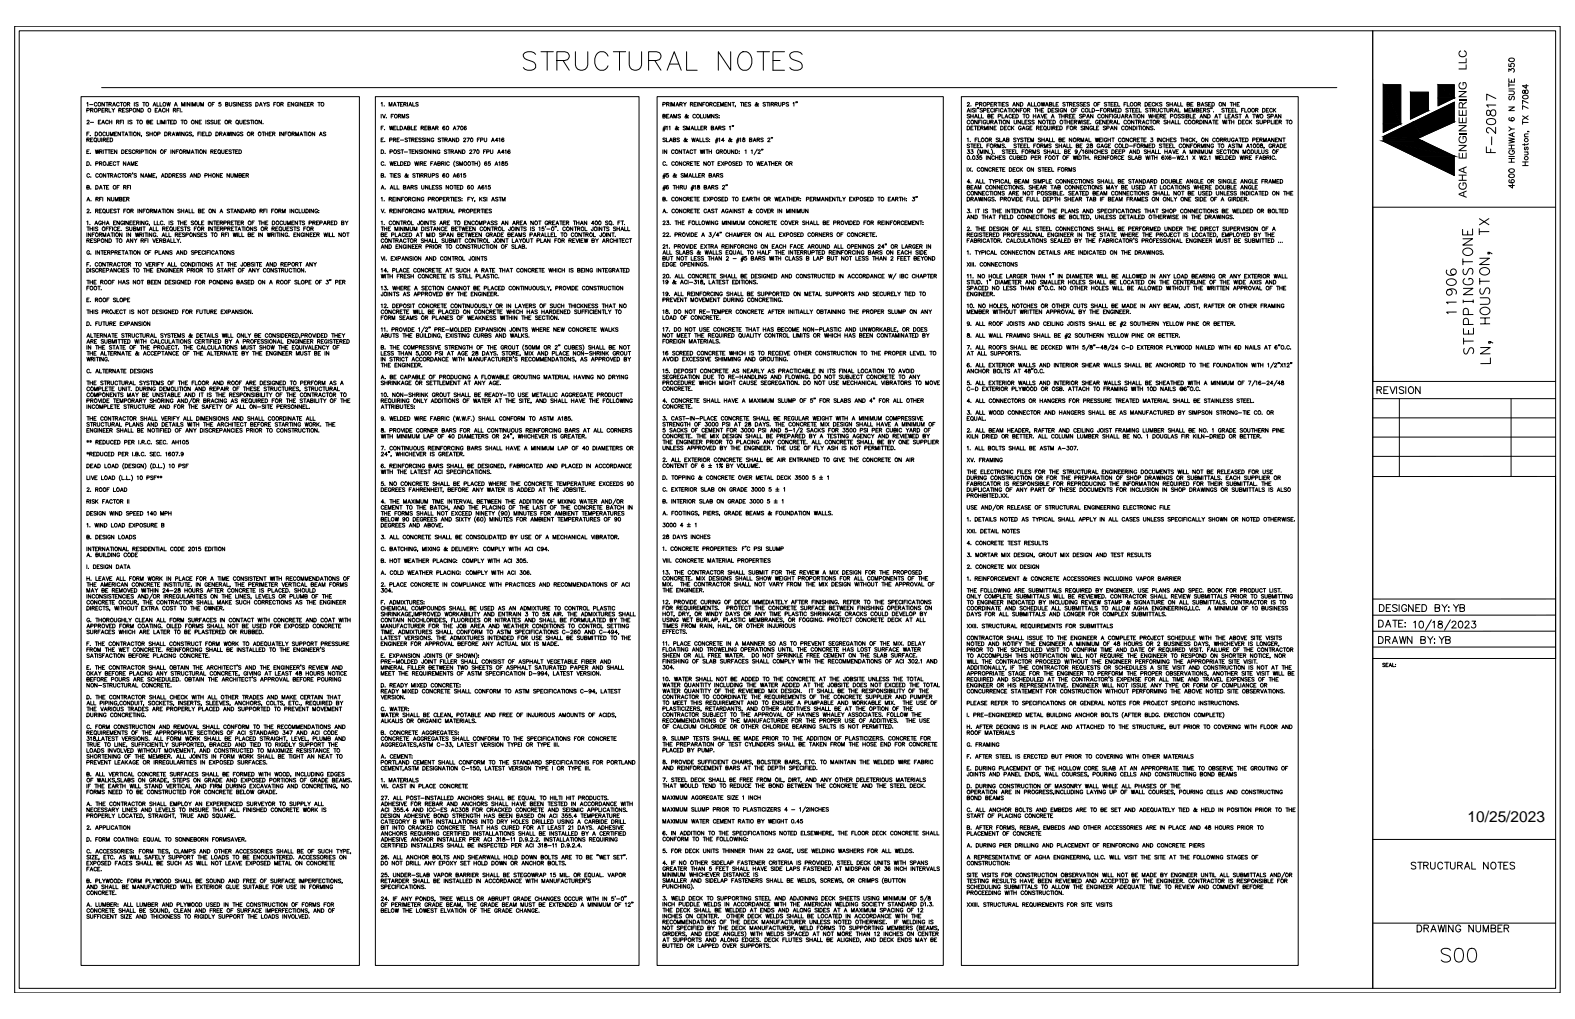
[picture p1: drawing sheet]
<svg xmlns="http://www.w3.org/2000/svg" width="432mm" height="279mm" viewBox="0 0 432 279" stroke-linecap="round" stroke-linejoin="round" font-family="sans-serif">
<defs><g id="words">
<text font-size="4.2" x="402.4" y="225.4">10/25/2023</text>
<g font-size="2.7">
<text x="408.3" y="64.9" transform="rotate(-91 408.3 64.9)">T X</text>
<text x="399.3" y="76" transform="rotate(-91 399.3 76)">6</text>
<text x="399.3" y="78.7" transform="rotate(-91 399.3 78.7)">0</text>
<text x="399.3" y="81.4" transform="rotate(-91 399.3 81.4)">9</text>
<text x="399.3" y="84.1" transform="rotate(-91 399.3 84.1)">1</text>
<text x="399.4" y="86.9" transform="rotate(-91 399.4 86.9)">1</text>
<text x="408.5" y="89.3" transform="rotate(-91 408.5 89.3)">H O U S T O N ,</text>
<text x="404" y="97.6" transform="rotate(-91 404 97.6)">S T E P P I N G S T O N E</text>
<text x="408.6" y="100.2" transform="rotate(-91 408.6 100.2)">L N ,</text>
</g>
</g></defs>
<g fill="none" stroke="#000" stroke-width=".27">
<path d="M4 7.2h423.7v265h-423.7zM5.3 8.4h421.2v262.6h-421.2zM146.9 14.9a2.24 2.24 0 0 0-3.4 0 1.33 1.33 0 0 0 .9 1.5l1.5 .4a1.24 1.24 0 0 1 .9 1 1.24 1.24 0 0 1-.4 1.2 2.35 2.35 0 0 1-2.9-.5M148.3 14.2h3.4M150 14.2v5.1M152.7 16.6h2.1l.8-.2a1.18 1.18 0 0 0 0-2l-.8-.2h-2.1v5.1M154.4 16.6l1.7 2.7M157.8 14.2v3.6a1.71 1.71 0 0 0 1.6 1.5 1.71 1.71 0 0 0 1.7-1.5v-3.6M166.7 15.4a1.86 1.86 0 0 0-2.1-1.2 1.86 1.86 0 0 0-1.5 1.9 2.34 2.34 0 0 0 2.4 3.2l.5-.3 .7-.9M168.1 14.2h3.4M169.8 14.2v5.1M172.5 14.2v3.6a1.71 1.71 0 0 0 1.7 1.5 1.71 1.71 0 0 0 1.7-1.5v-3.6"/>
<path d="M177.8 16.6h2.2l.7-.2a1.18 1.18 0 0 0 0-2l-.7-.2h-2.2v5.1M179.5 16.6l1.7 2.7M182.9 19.3l1.9-5.1 2 5.1M183.6 17.6h2.5M188.2 14.2v5.1h2.9M200.3 14.2v5.1l-3.4-5.1v5.1M202.7 14.9a1.87 1.87 0 0 1 2.2-.7 1.87 1.87 0 0 1 1.2 1.9 2.34 2.34 0 0 1-2.4 3.2 2.95 2.95 0 0 1-1-4.4zM207.6 14.2h3.4M209.3 14.2v5.1M211.9 16.6h2M215.1 14.2h-3.2v5.1h3.2M219.9 14.9a2.25 2.25 0 0 0-3.4 0 1.29 1.29 0 0 0 1 1.5l1.4 .4a1.25 1.25 0 0 1 1 1 1.25 1.25 0 0 1-.5 1.2 2.35 2.35 0 0 1-2.9-.5"/>
<path d="M376.3 8.4l.1 262.6M413.7 19.6v-.7l.6 .4a.5 .5 0 0 1 .8-.4 .5 .5 0 0 1-.2 .9M413.7 17.5v.7l.6 .1-.1-.5a.53 .53 0 0 1 .4-.4 .53 .53 0 0 1 .5 .2l.1 .3-.3 .5M413.7 16.1a.74 .74 0 0 1 1-.3 .74 .74 0 0 1 .4 .9 .74 .74 0 0 1-.9 .3 .74 .74 0 0 1-.5-.9zM22.2 26.5h76.3v238.2h-76.3zM23.8 38.3h.6v-.4l-.6-.1v1.1M23.8 36.7h.4M23.8 30.2h.6v-.4l-.6-.1v1M23.8 28.3l.3-.2v1M23.9 33.2l.2-.2 .3 .2-.6 .8h.7M24.2 38.3l.3 .6M24.4 36.2h-.6v1"/>
<path d="M24.6 28.7h.9M24.7 37.1l.1 .1M24.8 33.5h.9M24.8 38.3h.4M24.8 30.2l.6-.1 .1-.3-.7-.1v1M25.2 30.2l.3 .5M25.5 37.8h-.7v1.1h.7M26 29.8a.46 .46 0 0 1 .6 .4 .46 .46 0 0 1-.7 .4l-.1-.5zM26.1 36.2h.3a.54 .54 0 0 1 .4 .5 .54 .54 0 0 1-.4 .5h-.3zM26.2 38.7l.3 .2M26.6 28.3l-.2-.2a.45 .45 0 0 0-.6 .5 .45 .45 0 0 0 .8 .3M26.8 37.8l.1 .9 .2 .2 .4-.2v-.9"/>
<path d="M26.9 30.2h.6v-.4l-.6-.1v1M27 33.4h.3M27.1 28.1a.46 .46 0 0 1 .6 .5 .46 .46 0 0 1-.7 .4l-.1-.5zM27.6 33h-.6v1h.6M27.9 24h338.6M27.9 37.8v1.1M27.9 34l.4-1 .4 1M27.9 30.2h.4M28 33.6h.5M28.3 38.3h.5l.2-.3-.7-.2v1.1M28.6 29.7h-.7v1h.7M28.6 38.3l.4 .6"/>
<path d="M28.6 28.1v1l-.7-1v1M28.8 30.2l.6-.1 .1-.3-.7-.1v1M28.9 36.5a.37 .37 0 0 0-.4-.3 .37 .37 0 0 0-.3 .4v.3a.37 .37 0 0 0 .3 .3 .37 .37 0 0 0 .4-.2M29 28.1h.7M29.2 36.2v.9l.3 .1 .3-.1 .1-.9M29.2 30.2l.3 .5M29.3 38.3h.4M29.3 28.1v1M29.7 33.2a.37 .37 0 0 0-.5-.2 .37 .37 0 0 0-.2 .4l.3 .6 .4-.3M29.9 29.7v1h.5M29.9 28.6l.5-.1 .1-.3-.6-.1v1M29.9 37.8h-.6v1.1h.6"/>
<path d="M30 33.4h.6M30 33v1M30.2 37.8h.3a.54 .54 0 0 1 .4 .6 .54 .54 0 0 1-.4 .5h-.3zM30.2 28.6l.3 .5M30.2 37.2v-1l.4 1 .4-1v1M30.6 33v1M30.7 29.7l.4 .5 .4-.5M30.9 29.1l.4-1 .4 1M31 28.8h.5M31.1 30.2v.5M31.4 36.7h.4M31.9 33.4h.6l.1-.3-.7-.1v1"/>
<path d="M32 36.2h-.6v1h.6M32.3 33.4l.3 .6M32.6 30.2l.5-.1 .1-.3-.6-.1v1M32.7 28.3l-.2-.2a.45 .45 0 0 0-.6 .5 .45 .45 0 0 0 .8 .3M32.9 30.2l.4 .5M33 33.4h.4M33 28.1h.6M33 36.2v1l-.7-1v1M33.3 28.1v1M33.4 36.2h.7M33.6 33h-.6v1M33.6 30.2h.4"/>
<path d="M33.7 36.2v1M33.8 33v1M33.9 28.2l.1-.1a.46 .46 0 0 1 .6 .5 .46 .46 0 0 1-.7 .4zM34.2 29.7h-.6v1h.6M34.3 37.2l.3-1 .5 1M34.4 36.9h.5M34.9 28.6l.6-.1v-.3l-.6-.1v1M35.1 33v1M35.2 29.9l-.3-.2-.4 .2 .6 .4v.4l-.6-.1M35.2 28.6l.4 .5M35.3 36.2h.7M35.5 30.2h.6v-.4l-.6-.1v1"/>
<path d="M35.7 36.2v1M36.2 36.2v1M36.2 33.1l-.2-.1-.5 .1 .7 .6-.2 .3-.5-.2M36.7 29.8a.46 .46 0 0 1 .6 .4 .46 .46 0 0 1-.7 .4l-.1-.5zM36.8 28.1v1M37.4 33h.7M37.8 33v1M37.9 28.2l-.2-.1-.5 .1 .7 .7-.4 .2-.3-.1M38.2 29.7v1l-.7-1v1M38.3 36.2v1l-.6-1v1M38.4 33.1a.44 .44 0 0 1 .7 .4 .44 .44 0 0 1-.7 .3zM38.6 29.7h.4a.54 .54 0 0 1 .3 .5 .54 .54 0 0 1-.3 .5h-.4z"/>
<path d="M38.8 37.2l-.1 .2M39.1 28.1h.7M39.5 28.1v1M40.3 33.4h.6v-.3l-.6-.1v1l.6-.1v-.3l-.2-.2M40.7 29.8a.46 .46 0 0 1 .6 .4 .46 .46 0 0 1-.6 .4l-.1-.5zM40.8 36.4l-.6-.1v.3l.6 .5-.4 .1-.3-.1M41.1 36.7h.7M41.1 36.2v1M41.3 33.4h.4M41.8 36.2v1M41.9 33h-.6v1h.6M42 29.1l.4-1 .3 1"/>
<path d="M42.1 28.8h.5M42.5 30.2h.4M43 28.1v1h.6M43.1 33v1h.6M43.2 29.7h-.7v1h.7M43.2 36.7h.6l.1-.4-.7-.1v1M43.5 30.7l.4-1 .3 1M43.6 30.4h.5M43.9 28.1v1h.5M43.9 33v1M44.3 34v-1l.4 1 .4-1v1M44.8 28.2l.1-.1a.46 .46 0 0 1 .6 .5 .46 .46 0 0 1-.7 .4z"/>
<path d="M45.1 36.2h.4a.54 .54 0 0 1 .3 .5 .54 .54 0 0 1-.3 .5h-.4zM45.3 30l-.2-.2a.45 .45 0 0 0-.6 .5 .45 .45 0 0 0 .7 .3l.1-.1M45.5 33v1M45.5 30.2h.7M45.5 29.7v1M45.7 28.1l.3 1 .2-1 .3 1 .2-1M45.9 33h.7M46.2 36.7h.6v-.4l-.6-.1v1M46.2 29.7v1M46.2 33v1M46.5 36.7l.3 .5M46.8 33.4h.3"/>
<path d="M47.2 37.2l.4-1 .4 1M47.3 36.9h.5M47.4 33h-.6v1h.6M47.5 30.2l.6-.1 .1-.3-.7-.1v1M47.7 33h.3a.54 .54 0 0 1 .4 .5 .54 .54 0 0 1-.4 .5h-.3zM47.8 29.1l.4-1 .4 1M47.9 30.2l.3 .5M48 28.8h.4M48.3 36.2l.2 1 .2-1 .3 1 .2-1M48.5 30.2h.4M49.2 29.7h-.7v1M49.4 36.2v1"/>
<path d="M49.4 29.7v1M49.6 33h.7M49.8 29.1v-1l.4 1 .4-1v1M49.8 30.6l.1 .1M50 33v1M50.5 36.2v1l-.7-1v1M50.6 33.1a.44 .44 0 0 1 .7 .4 .44 .44 0 0 1-.7 .3zM51 28.1v1M51.6 36.5a.37 .37 0 0 0-.4-.3 .37 .37 0 0 0-.3 .4v.3a.36 .36 0 0 0 .3 .3 .36 .36 0 0 0 .4-.3h-.3M52 28.1v1l-.7-1v1M52.4 28.1v1M52.6 36.4l-.3-.2-.4 .2 .7 .5-.3 .3-.4-.1"/>
<path d="M52.6 33.1l.1-.1a.45 .45 0 0 1 .5 .5 .45 .45 0 0 1-.6 .3zM52.8 29.1v-1l.4 1 .4-1v1M52.9 37.2v.2M54 28.1v.7l.2 .3 .4-.1v-.9M54.2 33v1l-.7-1v1M54.2 36.7h.4M54.6 33.4h.4M54.9 36.2h-.7v1M55 29.1v-1l.4 1 .4-1v1M55.1 36.2v1M55.2 33h-.6v1h.6M55.5 36.7h.4"/>
<path d="M56.1 36.2h-.6v1h.6M56.4 36.2v1h.6M56.4 33v1M57.2 28.2l.1-.1a.46 .46 0 0 1 .6 .5 .46 .46 0 0 1-.7 .4zM57.3 36.2h.3a.54 .54 0 0 1 .3 .5 .54 .54 0 0 1-.3 .5h-.3zM57.5 33.1l-.2-.1-.5 .1 .7 .6-.2 .3-.5-.2M58.2 28.6h.3M58.5 33.1l-.7-.1 .1 .4 .5 .1 .1 .3h-.7M58.7 33v.7l.3 .3 .4-.2v-.8M58.8 28.1h-.6v1M59.2 36.2h.3a.54 .54 0 0 1 .4 .5 .54 .54 0 0 1-.4 .5h-.3zM59.8 33.4h.4"/>
<path d="M60.2 36.7h.6v-.4l-.6-.1v1M60.4 33h-.6v1h.6M60.5 36.7l.4 .5M60.5 28.1h-.5v.4a.36 .36 0 0 1 .5 0 .36 .36 0 0 1 0 .6 .36 .36 0 0 1-.5-.2M61.2 37.2l.4-1 .4 1M61.4 36.9h.4M61.7 33.1a.44 .44 0 0 1 .7 .4 .44 .44 0 0 1-.7 .3zM61.8 28.6l.7-.1v-.3l-.7-.1v1l.7-.1v-.2l-.2-.2M62.3 36.2l.2 1 .3-1 .2 1 .2-1M62.7 33.4h.6l.1-.3-.7-.1v1M62.9 28.1v.7l.2 .3 .4-.3v-.7M63.1 33.4l.3 .6"/>
<path d="M63.4 36.2v1M64.5 36.2v1l-.7-1v1M64.6 28.2l-.2-.1-.5 .1 .7 .6-.2 .3-.5-.1M64.7 33.1l.1-.1a.46 .46 0 0 1 .6 .5 .46 .46 0 0 1-.7 .3zM64.9 28.1v1M65.1 33.8l.3 .3M65.6 36.5a.37 .37 0 0 0-.4-.3 .37 .37 0 0 0-.3 .4v.3a.36 .36 0 0 0 .4 .3 .36 .36 0 0 0 .3-.3h-.2M65.7 33v.7l.3 .3 .4-.3v-.7M66 28.1v1l-.7-1v1M66.3 28.6h.4M66.6 36.4l-.6-.1v.3l.4 .1 .2 .4-.5 .1-.2-.1M66.8 33.4h.4"/>
<path d="M67 28.1h-.7v1h.7M67.4 33h-.6v1h.6M67.9 36.4l.1-.1a.46 .46 0 0 1 .6 .4 .46 .46 0 0 1-.7 .4zM67.9 28.2l-.5-.1-.1 .3 .5 .2 .1 .4-.4 .1-.2-.1M68.4 33.1l-.3-.1-.4 .1 .7 .6-.3 .3-.4-.2M68.7 33h.6M68.9 36.7h.5v-.4l-.5-.1v1M68.9 28.2l-.2-.1-.5 .1 .7 .7-.4 .2-.3-.1M69 33v1M69.2 36.7l.3 .5M69.5 33v1M70 33.1l.1-.1a.45 .45 0 0 1 .6 .5 .45 .45 0 0 1-.7 .3z"/>
<path d="M70.1 28.1l.6 .2v.6l-.2 .2h-.4zM71.1 29.1l.4-1 .4 1M71.3 28.8h.5M71.7 33v1l-.7-1v1M71.9 36.2h.6M72.1 33.9h.1M72.2 36.2v1M72.2 28.1l.4 .5 .4-.5M72.6 28.6v.5M72.7 36.7h.7M72.7 36.2v1M73.4 36.2v1"/>
<path d="M73.8 36.7h.4M73.8 28.2l-.5-.1-.1 .3 .6 .6-.4 .1-.2-.1M74.4 36.2h-.6v1h.6M74.7 36.7l.6-.1v-.3l-.6-.1v1M75.1 36.7l.3 .5M75.1 28.6h.3M75.7 28.1h-.6v1M76 28.2l.1-.1a.46 .46 0 0 1 .6 .5 .46 .46 0 0 1-.7 .4zM76.6 36.2v1M77 28.6l.6-.1v-.4h-.6v1M77.3 28.6l.4 .5M77.7 36.2v1l-.7-1v1"/>
<path d="M78.1 36.7h.4M78.7 36.2h-.6v1M78.9 28.6h.4M79.1 36.4l.1-.1a.46 .46 0 0 1 .5 .4 .46 .46 0 0 1-.6 .4zM79.5 28.1h-.6v1h.6M80 36.7h.6v-.4l-.6-.1v1M80.4 36.7l.3 .5M80.5 28.1v1l-.7-1v1M81 37.2v-1l.4 1 .4-1v1M81.6 28.3v-.1a.46 .46 0 0 0-.7 .4 .46 .46 0 0 0 .6 .5l.1-.4h-.2M81.9 28.1v1M82.2 37.2l.4-1 .4 1"/>
<path d="M82.4 36.9h.4M83 28.1v1l-.7-1v1M83.3 36.2h.6M83.4 28.6h.4M83.6 36.2v1M84 28.1h-.6v1h.6M84.1 36.2v1M84.3 28.6h.4M84.9 28.1h-.6v1h.6M85.2 28.6l.6-.1v-.3l-.6-.1v1M85.6 28.6l.3 .5M86.3 36.2v1l-.7-1v1"/>
<path d="M87.1 28.1h.7M87.5 28.1v1M87.6 37.2l.4-1 .3 1M87.7 36.9h.5M88.2 28.1a.46 .46 0 0 1 .6 .5 .46 .46 0 0 1-.7 .4l-.1-.5zM89.3 36.4l-.2-.2-.5 .2 .7 .5-.2 .3-.5-.1M102.9 26.5h72.3v238.2h-72.3zM104.5 28.3l.3-.2v1M104.5 31.3v1.1M104.5 35.1h.4M104.5 38.3h.4M104.9 31.3l.4 1.1 .4-1.1"/>
<path d="M105.1 34.6h-.6v1M105.1 37.8h-.6v1.1h.6M105.3 29l.1 .1M105.4 35.5l.1 .1M105.5 38.8h.1M105.9 32.3h.1M106.7 29.1v-1l.4 1 .4-1v1M106.8 34.6l.2 1 .3-1 .2 1 .2-1M106.8 38.4l.6-.1 .1-.4-.7-.1v1.1M107.3 31.8h.4M107.8 29.1l.4-1 .4 1M107.8 38.3h.6l.1-.4-.7-.1v1.1"/>
<path d="M107.9 31.3h-.6v1.1M107.9 35.1h.4M108 28.8h.5M108.2 38.3l.3 .6M108.6 34.6h-.7v1h.7M108.9 34.6v1h.5M108.9 38.3h.3M108.9 28.1h.7M109.2 31.8h.6l.1-.3-.7-.2v1.1M109.2 28.1v1M109.5 37.8h-.6v1.1h.6M109.5 31.8l.4 .6"/>
<path d="M109.7 34.6h.3a.54 .54 0 0 1 .4 .5 .54 .54 0 0 1-.4 .5h-.3zM109.8 28.6h.4M109.8 38.4h.8M110.2 32.4v-1.1l.4 1.1 .4-1.1v1.1M110.4 28.1h-.6v1h.6M110.7 28.6l.6-.1v-.3l-.6-.1v1M110.7 35.6l.4-1 .4 1M110.8 35.3h.5M111 28.6l.4 .5M111.7 28.1v1M111.7 38l-.6-.1v.3l.5 .2 .1 .3-.2 .2-.5-.2M111.8 35.1l.5-.1 .1-.3-.6-.1v1l.6-.1v-.2l-.2-.2"/>
<path d="M112 37.8h.7M112.1 31.5l-.6-.1-.1 .3 .5 .2 .2 .3-.3 .2-.4-.2M112.1 29.1l.4-1 .4 1M112.2 28.8h.5M112.3 37.8v1.1M112.8 34.6v1h.5M112.9 38.3h.6v-.4l-.6-.1v1.1M113.2 28.1v1h.5M113.2 38.3l.3 .6M113.6 35.1h.4M113.9 38.3h.4M114.2 34.6h-.6v1h.6"/>
<path d="M114.5 37.8h-.6v1.1h.6M114.7 28.2l-.3-.1-.4 .1 .7 .6-.3 .3-.4-.1M115.4 35.1l.6-.1 .1-.2-.7-.2v1M115.5 38l-.6-.1-.1 .3 .6 .2 .1 .3-.3 .2-.4-.2M115.8 35.1l.3 .5M116.5 38l-.6-.1-.1 .3 .6 .2 .1 .3-.3 .2-.4-.2M116.5 35.1h.3M116.7 37.8v1.1M117.1 34.6h-.6v1h.6M117.4 35.1l.5-.1 .1-.3-.6-.1v1l.6-.1v-.2l-.2-.2M117.8 37.8v1.1l-.7-1.1v1.1M118.4 35.6l.4-1 .4 1"/>
<path d="M118.5 35.3h.5M118.9 38.1a.37 .37 0 0 0-.4-.3 .37 .37 0 0 0-.3 .4v.3a.36 .36 0 0 0 .4 .4 .36 .36 0 0 0 .3-.4h-.2M119.4 35.1l.6-.1 .1-.3-.7-.1v1M119.8 35.1l.3 .5M120.8 38l-.2-.2-.5 .2 .6 .4v.4l-.6-.1M121.1 37.8h.7M121.4 37.8v1.1M122 34.7l-.1-.1a.46 .46 0 0 0-.5 .5 .46 .46 0 0 0 .5 .5l.1-.3-.2-.3-.4 .3M122 38.3h.6v-.4l-.6-.1v1.1M122.3 38.3l.3 .6M123 38.9l.4-1.1 .4 1.1M123.1 38.5h.5"/>
<path d="M124.2 35.6l.4-1 .4 1M124.4 35.3h.5M124.7 37.8v1.1l-.7-1.1v1.1M125.1 37.8h.4a.54 .54 0 0 1 .3 .6 .54 .54 0 0 1-.3 .5h-.4zM125.3 34.6h.7l-.5 1M126.4 34.6a.46 .46 0 0 1 .6 .5 .46 .46 0 0 1-.6 .5zM127.1 38.1l.4-.3 .2 .3-.7 .8h.7M127.8 34.7v-.1a.46 .46 0 0 0-.6 .5 .46 .46 0 0 0 .5 .5 .32 .32 0 0 0 0-.6 .32 .32 0 0 0-.5 .3M128 37.8h.7l-.5 1.1M129.1 37.9a.47 .47 0 0 1 .6 .5 .47 .47 0 0 1-.6 .4zM130.9 38.3h.4M131.5 37.8h-.6v1.1"/>
<path d="M131.7 38.4l.6-.1 .1-.4-.7-.1v1.1M132.8 37.8v.9l.3 .2 .3-.2v-.9M134.7 38.9l.4-1.1 .4 1.1M134.9 38.5h.5M136.5 38.5h-.7l.5-.7v1.1M136.8 38l.2-.2v1.1M138.1 38v-.1a.47 .47 0 0 0-.6 .4 .47 .47 0 0 0 .5 .5 .32 .32 0 0 0 0-.5 .32 .32 0 0 0-.5 .2M180.1 26.5h78.5v238.2h-78.5zM181.7 31.8h.6l.1-.3-.7-.2v1.1l.7-.1v-.3l-.2-.2M181.7 28.6h.6l.1-.3-.7-.2v1M181.7 35.4h.7M181.8 35.1h.7"/>
<path d="M182.1 34.6l-.3 1.3M182.4 38l-.6-.1v.3l.5 .2 .1 .3-.2 .2-.5-.2M182.4 34.6l-.3 1.3M182.6 34.8l.3-.2v1M182.7 37.8v1.1h.6M182.8 28.6l.6-.1v-.3l-.6-.1v1M182.8 31.8h.3M183.1 28.6l.3 .5M183.4 31.3h-.6v1.1h.6M183.4 34.8l.3-.2v1M183.5 38.9l.4-1.1 .4 1.1M183.7 32.4l.3-1.1 .4 1.1"/>
<path d="M183.7 38.5h.4M183.8 28.1v1M183.8 32h.5M184.1 29.1v-1l.4 1 .4-1v1M184.6 38.3h.6v-.4l-.6-.1v1.1l.6-.1-.2-.5M184.7 32.4v-1.1l.4 1.1 .4-1.1v1.1M185.3 29.1l.4-1 .4 1M185.5 28.8h.4M186.1 35l-.1-.1a.62 .62 0 0 1-.8 .6v-.3l.5-.4-.2-.2-.1 .4 .4 .6 .3-.1M186.3 38l-.3-.2-.4 .2 .7 .6-.3 .3-.4-.2M186.4 28.6l.5-.1 .1-.3-.6-.1v1M186.6 31.5h-.7l.7 .6-.3 .3-.4-.2"/>
<path d="M186.7 28.6l.3 .5M187.4 28.1l.4 .5 .4-.5M187.8 28.6v.5M188 34.7l-.3-.1-.4 .1 .7 .7-.5 .2-.2-.1M188.3 35.6v-1l.3 1 .4-1v1M188.4 38.3v-.1a.6 .6 0 0 1-.9 .6v-.3l.5-.4-.1-.3-.1 .4 .4 .6h.2M188.7 31.8l-.1-.1a.58 .58 0 0 1-.8 .6v-.3l.5-.4-.1-.3-.1 .4 .4 .6h.2M189.3 28.6l.5-.1 .1-.3-.6-.1v1M189.4 35.6l.4-1 .4 1M189.6 35.3h.5M189.6 28.6l.3 .5M189.7 37.8l.2 1.1 .2-1.1 .3 1.1 .2-1.1"/>
<path d="M190.3 28.6h.4M190.5 34.6v1h.6M190.7 31.6l-.1-.1a.45 .45 0 0 0-.6 0 .45 .45 0 0 0 0 .7 .45 .45 0 0 0 .7-.1M190.8 38.9l.4-1.1 .4 1.1M190.9 28.1h-.6v1h.6M191 38.5h.5M191.2 31.4a.45 .45 0 0 1 .6 .5 .45 .45 0 0 1-.7 .3l-.1-.5zM191.2 28.1v1M191.3 34.6v1h.6M191.9 37.8v1.1h.6M192 31.3v1.1h.6M192.1 35.1h.4"/>
<path d="M192.3 28.1v1l-.7-1v1M192.7 28.6h.3M192.7 37.8v1.1h.6M192.8 34.6h-.7v1h.7M192.8 31.3l.1 .9 .2 .2 .4-.2v-.9M193 35.1l.6-.1v-.4h-.6v1M193.3 28.1h-.6v1M193.4 35.1l.3 .5M193.9 32.4v-1.1l.4 1.1 .4-1.1v1.1M194.2 38l-.2-.2-.5 .2 .7 .6-.2 .3-.5-.2M194.5 38.2h.1M194.5 38.8h.1"/>
<path d="M194.6 28.6l.6-.1v-.4h-.6v1M194.9 28.6l.4 .5M195 35.1l.6-.1v-.3l-.6-.1v1l.6-.1 .1-.2-.3-.2M195.7 31.3v1.1l-.6-1.1v1.1M196 35.6l.4-1 .4 1M196.1 35.3h.5M196.1 38.7h.7M196.2 38.4h.7M196.3 28.3l-.1-.2a.45 .45 0 0 0-.6 .5 .45 .45 0 0 0 .7 .3M196.5 37.8l-.3 1.4M196.6 28.6h.4M196.8 31.5l-.4-.1-.3 .1 .6 .4 .1 .3-.2 .2-.5-.2"/>
<path d="M196.8 37.8l-.3 1.4M197.1 35.1l.5-.1 .1-.3-.6-.1v1M197.1 38l.2-.2v1.1M197.1 31.7h.1M197.1 32.3h.1M197.3 28.1h-.7v1h.7M197.4 35.1l.3 .5M197.5 29.1v-1l.4 1 .4-1v1M198.6 38.5h-.8l.5-.7v1.1M198.7 28.6h.4M198.8 34.7l-.6-.1-.1 .3 .6 .3 .1 .3-.3 .1-.4-.1M199.3 28.1h-.6v1h.6"/>
<path d="M200 34.8l.2-.2v1M200.3 28.1v1l-.7-1v1M200.7 38.3l-.1-.1a.6 .6 0 0 1-.8 .6v-.3l.5-.4-.2-.3-.1 .4 .4 .6h.3M200.7 28.1h.7M200.8 34.4l-.1 .3M201 28.1v1M201.1 34.4l-.1 .3M201.7 29.1l-.2 .2M201.9 38.7h.7M202 38.4h.6M202.3 37.8l-.3 1.4M202.6 37.8l-.4 1.4"/>
<path d="M202.8 38l.3-.2v1.1M203 28.1h.6M203.3 28.1v1M203.7 37.9l-.1 .2a.54 .54 0 0 1 .6 .7h-.5a.41 .41 0 0 1 0-.5 .41 .41 0 0 1 .5-.1v-.3zM203.8 28.1v1M204.2 28.6h.4M204.9 28.1h-.7v1h.7M205.5 38.3h.6v-.4l-.6-.1v1.1l.6-.1-.2-.5M205.8 28.2l-.2-.1-.5 .1 .7 .7-.4 .2-.3-.1M206.5 38.9l.4-1.1 .4 1.1M206.6 38.5h.5M207.6 38.3h.5l.1-.3-.6-.2v1.1"/>
<path d="M207.9 38.3l.3 .6M208 28.5l-.1-.1a.63 .63 0 0 1-.8 .6l-.1-.2 .6-.5-.2-.2-.1 .4 .5 .6 .2-.1M209.3 38l-.6-.1-.1 .3 .5 .2 .2 .3-.3 .2-.4-.2M209.9 28.2l-.3-.1-.4 .1 .7 .7-.5 .2-.2-.1M210.2 28.1h.6M210.5 38.1l.2-.3 .4 .2-.6 .9h.6M210.5 28.1v1M211 28.1v1M211.4 28.6l.6-.1v-.4h-.6v1M211.5 37.7l-.1 .2M211.8 28.6l.3 .5M211.8 37.7l-.1 .2"/>
<path d="M212.4 28.6l.6-.1v-.4h-.6v1M212.8 28.6l.3 .5M213.4 28.1v.7l.3 .3 .4-.1v-.9M214.5 28.6h.6l.1-.3-.7-.2v1M216.2 28.2l-.6-.1v.3l.6 .6-.4 .1-.3-.1M217.4 28.3l.3-.2v1M218.3 27.9l-.1 .3M218.6 27.9l-.1 .3M263.6 26.5h92.3v238.2h-92.3zM265.2 30.7l.3-1 .4 1M265.2 38l.2-.2v1.1M265.2 34.6h.3a.54 .54 0 0 1 .3 .5 .54 .54 0 0 1-.3 .5h-.3z"/>
<path d="M265.2 28.3l.2-.2 .4 .2-.6 .8h.6M265.3 30.4h.5M265.8 39.6l-.2-.1-.4 .1 .6 .6-.2 .3-.4-.2M265.8 31.5l-.2-.2-.4 .2 .6 .6-.2 .3-.4-.2M265.9 33.2l-.2-.2a.44 .44 0 0 0-.6 .5 .44 .44 0 0 0 .8 .2M266 38.8h.1M266.1 39.5h.7M266.1 31.8h.7M266.1 31.3v1.1M266.2 29v.1M266.2 35.1h.4M266.2 29.7v1"/>
<path d="M266.5 39.5v1M266.8 34.6h-.6v1h.6M266.8 31.3v1.1M267 40h.4M267.1 34.6h.7M267.2 32.4l.4-1.1 .4 1.1M267.3 29.9l-.6-.1v.3l.5 .2 .1 .3-.3 .1-.4-.1M267.3 38.3h.4M267.3 32h.5M267.4 34.6v1M267.5 28.6h.6v-.5h-.6v1M267.6 29.7v1"/>
<path d="M267.6 39.5h-.6v1h.6M267.9 40h.4M267.9 33v1l-.7-1v1M268 37.8h-.7v1.1M268 35.1h.4M268.1 29.6l-.1 .2M268.2 37.8v1.1h.6M268.2 31.3v1.1h.6M268.3 33.4h.4M268.4 29.6l-.2 .2M268.5 28.6l.6-.1v-.4h-.6v1M268.5 39.5h-.6v1h.6"/>
<path d="M268.6 34.6h-.6v1h.6M268.8 39.5v1h.6M268.9 28.6l.3 .5M268.9 35.1l.6-.1v-.3l-.6-.1v1M268.9 33h-.6v1M269.1 31.3v1.1h.6M269.2 33v1M269.2 37.9a.46 .46 0 0 1 .6 .5 .46 .46 0 0 1-.7 .3l-.1-.5zM269.2 35.1l.4 .5M269.4 29.9l-.3-.2-.4 .2 .7 .5-.3 .3-.4-.1M269.7 30.2h.5l.1-.4-.6-.1v1M269.9 35.6v-1l.4 1 .4-1v1"/>
<path d="M270.3 33.2a.37 .37 0 0 0-.5-.2 .37 .37 0 0 0-.2 .4 .42 .42 0 0 0 .1 .5 .42 .42 0 0 0 .5-.1l.1-.2h-.3M270.3 37.9a.46 .46 0 0 1 .6 .5 .46 .46 0 0 1-.7 .3l-.1-.5zM270.6 33v.8l.3 .2 .3-.2 .1-.8M270.6 40h.4M270.6 28.6h.6v-.5h-.6v1M270.7 30.2h.4M270.8 31.8h.6l.1-.3-.7-.2v1.1l.6-.1-.1-.5M271.1 34.6v1M271.2 38.3h.5l.1-.3-.6-.2v1.1M271.2 39.5h-.6v1M271.3 29.7h-.6v1h.6M271.5 38.3l.3 .6"/>
<path d="M271.6 28.6h.4M271.6 33.4h.6l.1-.3-.7-.1v1M271.6 39.5a.46 .46 0 0 1 .6 .5 .46 .46 0 0 1-.7 .3l-.1-.4zM271.8 31.8h.4M272 33.4l.3 .6M272.1 34.6v1l-.7-1v1M272.3 28.1h-.7v1h.7M272.3 30l-.1-.2a.46 .46 0 0 0-.6 .4 .46 .46 0 0 0 .7 .4v-.1M272.5 31.3h-.7v1.1h.7M272.5 40l.6-.1 .1-.2-.7-.2v1M272.5 35.1h.4M272.6 28.6l.5-.1 .1-.3-.6-.1v1"/>
<path d="M272.6 29.7v1M272.6 34l.4-1 .4 1M272.8 33.6h.5M272.9 40l.3 .5M272.9 28.6l.3 .5M273 30.2h.4M273.1 34.6h-.6v1h.6M273.6 28.1h.7M273.6 29.7h-.6v1M273.7 31.9l.6-.1v-.4l-.6-.1v1.1M273.7 33h.7M273.8 38l-.3-.2-.4 .2 .7 .6-.3 .3-.4-.2"/>
<path d="M273.9 29.7v1M273.9 28.1v1M274.1 37.8v1.1h.5M274.1 33v1M274.3 34.6h.4a.54 .54 0 0 1 .3 .5 .54 .54 0 0 1-.3 .5h-.4zM274.4 28.1v1M274.6 33v1M274.7 31.3v1.1h.6M274.8 28.6h.4M274.9 38.9l.4-1.1 .4 1.1M275 30l-.2-.2a.45 .45 0 0 0-.6 .5 .45 .45 0 0 0 .7 .3l.1-.1M275 38.5h.5"/>
<path d="M275.3 30.7l.4-1 .3 1M275.4 39.6l-.3-.1-.4 .1 .7 .6-.3 .3-.4-.2M275.4 35.1h.4M275.4 30.4h.5M275.5 28.1h-.7v1h.7M275.5 32.4l.4-1.1 .4 1.1M275.7 32h.4M275.9 38.3h.6l.1-.4-.7-.1v1.1l.7-.1v-.4l-.2-.1M276 34.6h-.6v1h.6M276.3 29.7h.7M276.4 28.2l-.6-.1v.3l.4 .2 .2 .4-.4 .1-.2-.1M276.7 29.7v1"/>
<path d="M276.7 33v1l-.7-1v1M277 34.8a.37 .37 0 0 0-.4-.2 .37 .37 0 0 0-.3 .4 .41 .41 0 0 0 .1 .5 .41 .41 0 0 0 .6 0v-.1M277.2 29.7v1M277.3 31.6v-.1a.44 .44 0 0 0-.7 0 .44 .44 0 0 0 .1 .7 .44 .44 0 0 0 .6-.1M277.3 34.6v1M277.5 35l.5 .6M277.6 31.8h.4M277.6 29.1l.4-1 .4 1M277.8 28.8h.5M278 34.6l-.7 .7M278 33l.1 .8 .2 .2 .4-.2v-.8M278.2 31.3h-.6v1.1h.6"/>
<path d="M278.5 31.3h.3a.54 .54 0 0 1 .4 .6 .54 .54 0 0 1-.4 .5h-.3zM278.6 38l-.3-.2-.4 .2 .6 .4v.4l-.6-.1M278.7 39.6l-.6-.1-.1 .3 .6 .3 .1 .2-.3 .2-.4-.2M278.8 37.8l.4 .5 .4-.5M279 39.5h.6M279.2 38.3v.6M279.3 39.5v1M279.3 29.7v1l-.6-1v1M279.4 28.1v1l-.7-1v1M279.7 30.2h.4M279.8 33v1l-.7-1v1M279.8 28.1h.3a.54 .54 0 0 1 .4 .5 .54 .54 0 0 1-.4 .5h-.3z"/>
<path d="M279.8 40h.4M280 34.8l-.1-.1a.44 .44 0 0 0-.6 .1 .44 .44 0 0 0 0 .6 .44 .44 0 0 0 .7 0l-.3-.2M280.2 33v1h.5M280.2 35.6l.4-1 .4 1M280.4 29.7h-.7v1M280.4 35.3h.5M280.4 39.5h-.6v1h.6M280.4 31.3h.7M280.5 38l-.6-.1v.3l.5 .2 .1 .3-.3 .2-.4-.2M280.7 40h.4M280.8 37.8h.7M280.8 29.8a.46 .46 0 0 1 .6 .4 .46 .46 0 0 1-.7 .4l-.1-.5z"/>
<path d="M280.8 31.3v1.1M281 33.4h.4M281.1 37.8v1.1M281.4 39.5h-.7v1h.7M281.6 33h-.6v1h.6M281.7 30.2l.5-.1 .1-.2-.6-.2v1M281.7 39.5v1h.5M281.7 38.3h.3M281.7 29.1l.4-1 .4 1M281.9 28.8h.4M282 30.2l.3 .5M282 34.8a.37 .37 0 0 0-.4-.2 .37 .37 0 0 0-.3 .4 .41 .41 0 0 0 .2 .5 .41 .41 0 0 0 .5 0v-.3h-.2"/>
<path d="M282.3 37.8h-.6v1.1h.6M282.3 35.1h.4M282.6 33.1l-.3-.1-.4 .1 .7 .6-.3 .3-.4-.2M282.6 38.9v-1.1l.4 1.1 .4-1.1v1.1M282.8 28.1v1h.6M283 34.6h-.7v1h.7M283.3 31.8h.7M283.3 31.3v1.1M283.4 40h.4M283.5 33.1l-.6-.1 .1 .4 .4 .1 .1 .3h-.6M283.6 29.7h.7M283.6 28.1v1h.6"/>
<path d="M283.9 29.7v1M284 31.3v1.1M284 39.5h-.6v1M284.2 35.1l.6-.1v-.3l-.6-.1v1M284.4 32.4l.4-1.1 .3 1.1M284.5 39.5a.45 .45 0 0 1 .6 .5 .45 .45 0 0 1-.7 .3l-.1-.5zM284.5 30.2h.6M284.5 29.7v1M284.5 32h.5M284.5 35.1l.3 .5M284.5 28.2l.1-.1a.46 .46 0 0 1 .6 .5 .46 .46 0 0 1-.7 .4zM285.1 29.7v1"/>
<path d="M285.2 35.1h.4M285.3 38l-.2-.2-.5 .2 .6 .4v.4l-.6-.1M285.3 40l.6-.1 .1-.3-.7-.1v1M285.4 33v1l-.6-1v1M285.4 31.3l.4 1.1 .4-1.1M285.5 28.1l.2 1 .3-1 .2 1 .2-1M285.5 30.2h.4M285.6 38.3h.7M285.6 37.8v1.1M285.7 40l.3 .5M285.8 34.6h-.6v1h.6M286.2 29.7h-.7v1h.7"/>
<path d="M286.3 37.8v1.1M286.4 31.8h.4M286.5 35.4l.3 .3M286.6 29.1l.4-1 .4 1M286.7 38.9l.4-1.1 .4 1.1M286.8 28.8h.5M286.8 38.5h.5M286.9 33h.6M287 31.3h-.6v1.1h.6M287.2 34.6v.7l.3 .3 .3-.1v-.9M287.2 33v1M287.4 29.7h.3a.54 .54 0 0 1 .4 .5 .54 .54 0 0 1-.4 .5h-.3z"/>
<path d="M287.7 28.6l.6-.1v-.4h-.6v1l.6-.1 .1-.2-.3-.2M287.7 37.8v1.1h.6M287.7 33.4h.4M288.2 39.6l-.2-.1-.5 .1 .7 .6-.2 .3-.5-.2M288.2 32.4l.4-1.1 .4 1.1M288.2 34.6v1M288.4 33h-.7v1h.7M288.4 30.2h.4M288.4 32h.5M288.6 37.8v1.1h.6M288.6 35.1l.6-.1 .1-.2-.7-.2v1M288.7 33h.3a.54 .54 0 0 1 .4 .5 .54 .54 0 0 1-.4 .5h-.3z"/>
<path d="M288.7 28.1v1h.6M289 35.1l.3 .5M289 29.7h-.6v1h.6M289.5 28.6h.4M289.6 35.1h.4M290 29.9l-.6-.1-.1 .3 .6 .2 .1 .3-.3 .1-.4-.1M290.1 39.6l-.3-.1-.4 .1 .7 .6-.3 .3-.4-.2M290.2 28.1h-.7v1h.7M290.2 31.3h.7M290.3 29.7v1M290.3 34.6h-.7v1h.7M290.3 38.3h.6l.1-.3-.7-.2v1.1l.6-.1 .1-.3-.3-.2"/>
<path d="M290.4 40h.6M290.4 39.5v1M290.6 34.6h.3a.54 .54 0 0 1 .3 .5 .54 .54 0 0 1-.3 .5h-.3zM290.6 31.3v1.1M290.7 33.1l.1-.1a.46 .46 0 0 1 .6 .5 .46 .46 0 0 1-.7 .3zM291 39.5v1M291.1 31.8h.7M291.1 31.3v1.1M291.3 38.3h.4M291.4 30l-.1-.1a.45 .45 0 0 0-.6 0 .45 .45 0 0 0 0 .6 .45 .45 0 0 0 .6 .1l.1-.2h-.3M291.7 33h.7M291.8 31.3v1.1"/>
<path d="M292 37.8h-.7v1.1h.7M292 33v1M292.1 28.2l-.6-.1-.1 .3 .6 .3 .1 .3-.3 .1-.4-.1M292.1 31.8h.6l.1-.4-.7-.1v1.1M292.4 29.7v1l-.7-1v1M292.4 28.1h.6M292.5 39.5v1h.6M292.5 35.1h.4M292.5 31.8l.3 .6M292.5 33.4h.7M292.5 33v1M292.7 28.1v1"/>
<path d="M293.1 34.6h-.6v1M293.2 31.8h.4M293.2 33v1M293.2 28.6l.6-.1v-.3l-.6-.1v1M293.3 39.5v1h.6M293.6 28.6l.3 .5M293.6 33.4h.4M293.8 31.3h-.6v1.1h.6M293.8 29.8a.46 .46 0 0 1 .6 .4 .46 .46 0 0 1-.6 .4l-.2-.5zM293.8 37.8v1.1l-.6-1.1v1.1M294.1 31.8h.4M294.2 33h-.6v1h.6"/>
<path d="M294.2 28.6h.4M294.4 35.1l.6-.1 .1-.3-.7-.1v1M294.5 33.4h.6v-.3l-.6-.1v1M294.7 30.2h.4M294.7 31.3h-.6v1.1h.6M294.8 35.1l.3 .5M294.9 33.4l.3 .6M294.9 28.1h-.7v1h.7M295.1 40l.5-.1 .1-.2-.6-.2v1l.6-.1-.2-.4M295.3 38.3h.6v-.4l-.6-.1v1.1M295.3 29.7h-.6v1M295.5 33l.3 1 .2-1 .3 1 .2-1"/>
<path d="M295.6 38.3l.4 .6M295.8 28.2l-.2-.1-.5 .1 .7 .7-.4 .2-.3-.1M296.1 40h.4M296.3 38.9v-1.1l.4 1.1 .4-1.1v1.1M296.6 31.5l-.6-.1v.3l.5 .2 .1 .3-.2 .2-.5-.2M296.7 33v1M296.7 39.5h-.6v1h.6M296.8 28.2l-.6-.1v.3l.6 .3v.3l-.3 .1-.4-.1M296.9 31.9l.6-.1v-.4l-.6-.1v1.1M297 34.7l-.2-.1-.4 .1 .6 .7-.4 .2-.2-.1M297.1 28.6h.4M297.2 30l-.1-.2a.46 .46 0 0 0-.6 .4 .46 .46 0 0 0 .7 .4v-.1"/>
<path d="M297.3 34.6v1M297.5 38.9l.4-1.1 .3 1.1M297.6 38.5h.5M297.7 29.8a.46 .46 0 0 1 .6 .4 .46 .46 0 0 1-.7 .4l-.1-.5zM297.7 28.1h-.6v1h.6M297.8 33.1l-.6-.1v.4l.5 .1 .1 .3h-.7M297.9 32.4l.4-1.1 .4 1.1M298 39.7l.2-.2 .3 .2-.6 .8h.7M298 33.4h.4M298 32h.5M298.4 34.6v1l-.7-1v1M298.5 37.8v1.1h.6"/>
<path d="M298.6 29.7v1h.6M298.7 33h-.7v1h.7M298.7 28.2l-.3-.1-.4 .1 .7 .6-.3 .3-.4-.1M299 39.5v.3a.41 .41 0 0 1 .4 .1 .41 .41 0 0 1 .1 .5h-.6v-.4l.6-.3v-.2zM299 33.9h.1M299.4 29.7h.3a.54 .54 0 0 1 .4 .5 .54 .54 0 0 1-.4 .5h-.3zM299.5 34.8a.37 .37 0 0 0-.4-.2 .37 .37 0 0 0-.3 .4 .41 .41 0 0 0 .1 .5 .41 .41 0 0 0 .6 0v-.3h-.2M299.7 31.3v1.1l-.7-1.1v1.1M299.8 34.6v1h.6M300.3 37.8l.2 1.1 .3-1.1 .2 1.1 .2-1.1M300.4 30.3h.9M300.6 35.1h.4"/>
<path d="M300.9 28.6h.4M301.1 33.2a.37 .37 0 0 0-.4-.2 .37 .37 0 0 0-.3 .4l.2 .5 .5-.1v-.2h-.2M301.2 34.6h-.6v1h.6M301.4 33.4h.4M301.4 38.3h.4M301.5 39.7l-.1-.1a.47 .47 0 0 0-.7 .3 .47 .47 0 0 0 .5 .6l.3-.3-.3-.1M301.6 28.1h-.7v1M301.7 30.2h.4M301.7 31.6l-.1-.1a.44 .44 0 0 0-.6 .1 .44 .44 0 0 0 .1 .6 .44 .44 0 0 0 .6-.1M302 33h-.6v1h.6M302.1 37.8h-.7v1.1h.7M302.1 31.5l.1-.1a.45 .45 0 0 1 .6 .5 .45 .45 0 0 1-.7 .3z"/>
<path d="M302.3 29.7h-.6v1M302.4 37.8v1.1M303 33v1l-.7-1v1M303.1 34.7l-.2-.1-.4 .1 .6 .7-.4 .2-.2-.1M303.4 33.4h.4M303.4 28.2l-.2-.1-.5 .1 .7 .6-.2 .3-.5-.1M303.4 35.1h.6l.1-.4-.7-.1v1M303.5 38.1a.37 .37 0 0 0-.5-.3 .37 .37 0 0 0-.3 .4v.3a.36 .36 0 0 0 .4 .4 .36 .36 0 0 0 .4-.4h-.3M303.6 39.7l-.1-.1a.47 .47 0 0 0-.7 .3 .47 .47 0 0 0 .5 .6l.3-.3-.3-.1M303.6 30.2l.6-.1v-.3l-.6-.1v1M303.7 28.1h.7M303.7 31.3v1.1l-.7-1.1v1.1"/>
<path d="M303.8 37.8v1.1M303.8 38.3h.6M303.9 40h.3M304 30.2l.3 .5M304 33h-.6v1h.6M304.1 28.1v1M304.1 31.8h.4M304.3 33.4h.6v-.3l-.6-.1v1M304.4 35.6l.4-1 .4 1M304.4 37.8v1.1M304.5 39.5h-.6v1h.6M304.6 28.6h.4"/>
<path d="M304.6 35.3h.5M304.6 30.7v-1l.4 1 .4-1v1M304.6 33.4l.4 .6M304.7 31.3h-.6v1.1M304.8 37.8h.7M305 31.3v1.1M305.2 37.8v1.1M305.2 28.1h-.6v1h.6M305.3 34l.4-1 .4 1M305.5 33.6h.4M305.5 28.6h.4M305.8 30.2h.4"/>
<path d="M306.1 31.6l-.1-.1a.47 .47 0 0 0-.7 .3 .47 .47 0 0 0 .5 .6l.3-.3-.3-.1M306.1 28.1h-.6v1h.6M306.2 34.6v1l-.7-1v1M306.4 31.3v.8l.3 .3 .3-.2v-.9M306.4 33v1h.6M306.4 29.7h-.6v1h.6M306.4 39.7v-.1a.44 .44 0 0 0-.6 .1 .44 .44 0 0 0 0 .6 .44 .44 0 0 0 .6-.1M306.4 28.1v1h.6M306.7 29.7h.3a.54 .54 0 0 1 .4 .5 .54 .54 0 0 1-.4 .5h-.3zM306.8 39.6l.1-.1a.45 .45 0 0 1 .6 .5 .45 .45 0 0 1-.7 .3zM307.3 38.1l-.1-.2a.45 .45 0 0 0-.6 .5 .45 .45 0 0 0 .7 .3v-.1M307.4 32.4l.4-1.1 .4 1.1"/>
<path d="M307.6 32h.5M307.8 39.5v1h.6M308.2 28.6h.3M308.2 34.8a.37 .37 0 0 0-.4-.2 .37 .37 0 0 0-.3 .4 .41 .41 0 0 0 .1 .5 .41 .41 0 0 0 .6 0v-.1M308.5 31.8h.6v-.4l-.6-.1v1.1M308.6 39.5h.3a.54 .54 0 0 1 .4 .5 .54 .54 0 0 1-.4 .5h-.3zM308.8 28.1h-.6v1M308.8 31.8l.4 .6M308.8 33.2a.37 .37 0 0 0-.4-.2 .37 .37 0 0 0-.3 .4 .42 .42 0 0 0 .2 .5 .42 .42 0 0 0 .5-.1v-.1M309 28.1v1h.6M309.2 33.1a.44 .44 0 0 1 .7 .4 .44 .44 0 0 1-.7 .3zM309.3 29.9l-.6-.1v.3l.5 .2 .1 .3-.2 .1-.4-.1"/>
<path d="M309.4 37.8v1.1l-.7-1.1v1.1M309.5 32.4l.4-1.1 .4 1.1M309.6 29.7h.7M309.7 32h.5M310 29.7v1M310.2 34.6v1l-.6-1v1M310.5 30.2h.4M310.5 38.1l-.2-.2a.45 .45 0 0 0-.6 .5 .45 .45 0 0 0 .8 .2M310.6 31.3h.7M310.6 34.6h.4a.54 .54 0 0 1 .3 .5 .54 .54 0 0 1-.3 .5h-.4zM310.8 38.3h.6v-.4l-.6-.1v1.1M310.9 40h.4"/>
<path d="M310.9 33v1l-.7-1v1M310.9 31.3v1.1M311.1 29.7h-.6v1h.6M311.1 28.1a.46 .46 0 0 1 .6 .5 .46 .46 0 0 1-.7 .4l-.1-.5zM311.1 38.3l.3 .6M311.3 33h.6M311.4 30.2h.4M311.4 31.3v1.1M311.5 39.5h-.6v1M311.6 33v1M311.7 34.6v1M311.8 38.3h.4"/>
<path d="M311.9 39.5a.45 .45 0 0 1 .6 .5 .45 .45 0 0 1-.7 .3l-.1-.5zM312 28.6l.6-.1v-.3l-.6-.1v1M312 29.7h-.6v1h.6M312 34.6h.7M312.1 33.4h.6l.1-.3-.7-.1v1M312.3 29.7v1h.6M312.3 28.6l.4 .5M312.4 34.6v1M312.4 37.8h-.6v1.1h.6M312.5 33.4l.3 .6M312.7 37.8h.7M312.8 40l.6-.1v-.3l-.6-.1v1"/>
<path d="M312.9 34.6v1M313.1 37.8v1.1M313.1 40l.4 .5M313.1 34l.4-1 .4 1M313.3 33.6h.5M313.4 34.7l.1-.1a.45 .45 0 0 1 .6 .5 .45 .45 0 0 1-.7 .4zM313.6 38.3h.4M313.6 31.3v1.1l-.7-1.1v1.1M313.9 28.1h.4a.54 .54 0 0 1 .3 .5 .54 .54 0 0 1-.3 .5h-.4zM314.2 37.8h-.6v1.1h.6M314.7 29.9l-.5-.1-.1 .3 .5 .2 .1 .3-.2 .1-.4-.1M314.9 31.3l.2 1.1 .3-1.1 .2 1.1 .2-1.1"/>
<path d="M314.9 28.6h.4M314.9 33.2a.37 .37 0 0 0-.4-.2 .37 .37 0 0 0-.3 .4 .42 .42 0 0 0 .1 .5 .42 .42 0 0 0 .6-.1v-.1M315 40h.4M315 29.7h.7M315 34.6v1l-.6-1v1M315.2 33h.7M315.4 29.7v1M315.5 37.8h.6l-.3 .4a.34 .34 0 0 1 .2 .6 .34 .34 0 0 1-.6-.1M315.6 28.1h-.7v1h.7M315.6 33v1M315.6 39.5h-.6v1h.6M315.9 30.2l.6-.1 .1-.2-.7-.2v1"/>
<path d="M315.9 39.5h.4a.54 .54 0 0 1 .3 .5 .54 .54 0 0 1-.3 .5h-.4zM316.1 31.8h.6M316.1 31.3v1.1M316.1 34.7h-.6v.3l.6 .2v.3l-.3 .1-.4-.1M316.3 30.2l.3 .5M316.4 35.5l.1 .1M316.6 28.3l-.2-.2a.45 .45 0 0 0-.6 .5 .45 .45 0 0 0 .8 .3M316.7 31.3v1.1M316.9 28.1v1M316.9 29.7v.7l.3 .3 .4-.3v-.7M317.1 31.8h.4M317.1 28.5l.4 .6"/>
<path d="M317.2 33.4h.6v-.3l-.6-.1v1M317.3 37.8v1.1M317.5 33.4l.3 .6M317.5 28.1l-.6 .7M317.8 31.3h-.7v1.1h.7M318 31.8h.6l.1-.4-.7-.1v1.1M318.4 31.8l.3 .6M318.4 37.8v1.1l-.7-1.1v1.1M318.5 39.6l-.2-.1-.5 .1 .7 .6-.2 .3-.5-.2M318.6 28.2l-.3-.1-.4 .1 .7 .7-.5 .2-.2-.1M318.7 30a.37 .37 0 0 0-.4-.3 .37 .37 0 0 0-.3 .4v.3a.37 .37 0 0 0 .3 .3 .37 .37 0 0 0 .4-.2M318.8 39.5h.7"/>
<path d="M319 29.7h.7M319 31.8h.4M319.2 39.5v1M319.3 29.7v1M319.5 38.1l-.2-.2a.45 .45 0 0 0-.5 .5 .45 .45 0 0 0 .6 .3l.1-.1M319.7 40h.4M319.7 31.3h-.7v1.1h.7M319.8 38.3h.7M319.8 37.8v1.1M319.8 33.1l-.6-.1v.4l.5 .1 .1 .3h-.7M319.9 29.7v.9l.3 .1 .3-.1v-.9M320.1 33.4h.6"/>
<path d="M320.1 33v1M320.3 39.5h-.6v1h.6M320.5 28.2l-.6-.1-.1 .3 .7 .6-.5 .1-.2-.1M320.5 37.8v1.1M320.6 40h.4M320.7 28.6h.7M320.7 28.1v1M320.7 33v1M320.8 38.3h.4M320.9 31.9l.6-.1v-.4l-.6-.1v1.1M320.9 30.2l.6-.1 .1-.3-.7-.1v1M321.1 34l.4-1 .4 1"/>
<path d="M321.2 39.5h-.6v1h.6M321.3 30.2l.3 .5M321.3 33.6h.5M321.4 28.1v1M321.5 37.8h-.7v1.1h.7M321.5 39.5v1h.6M321.8 29.1l.4-1 .4 1M321.9 30.7l.4-1 .4 1M321.9 28.8h.5M322.1 30.4h.5M322.1 31.4a.45 .45 0 0 1 .6 .5 .45 .45 0 0 1-.7 .3l-.1-.5zM322.2 33v1h.6"/>
<path d="M322.4 38l-.2-.2-.4 .2 .5 .4v.4l-.5-.1M322.9 28.1v1h.5M323 29.7v1h.6M323 33v1h.6M323.6 31.5l-.2-.2-.4 .2 .6 .6-.2 .3-.4-.2M323.6 37.8h.7M323.7 28.1v1h.6M324 39.7l-.1-.1a.44 .44 0 0 0-.6 .1 .44 .44 0 0 0 0 .6 .44 .44 0 0 0 .7-.1M324 37.8v1.1M324.5 39.5a.45 .45 0 0 1 .6 .5 .45 .45 0 0 1-.7 .3l-.1-.5zM324.5 38.3h.7M324.5 37.8v1.1"/>
<path d="M324.6 31.5l-.2-.2-.5 .2 .7 .6-.2 .3-.5-.2M324.8 30.7v-1l.3 1 .4-1v1M324.9 31.3v1.1M325.2 37.8v1.1M325.3 31.8h.6v-.4l-.6-.1v1.1l.6-.1v-.4l-.2-.1M325.4 28.6l.6-.1 .1-.3-.7-.1v1l.7-.1v-.2l-.2-.2M325.5 33.2a.37 .37 0 0 0-.4-.2 .37 .37 0 0 0-.3 .4l.3 .6 .4-.3M325.6 37.8v1.1M325.9 30.2h.4M326 39.5v1l-.7-1v1M326.3 31.3v1.1h.6M326.4 40h.4"/>
<path d="M326.5 28.6h.3M326.6 29.7h-.7v1h.7M326.7 38.1l-.1-.2a.46 .46 0 0 0-.6 .5 .46 .46 0 0 0 .6 .3l.1-.1M326.8 30.7v-1l.4 1 .4-1v1M326.9 33.1l.1-.1a.46 .46 0 0 1 .6 .5 .46 .46 0 0 1-.7 .3zM327 37.8v1.1M327 39.5h-.6v1M327.1 28.1h-.6v1h.6M327.1 31.8h.4M327.2 38.3l.5 .6M327.7 37.8l-.7 .7M327.8 31.3h-.7v1.1h.7"/>
<path d="M327.9 33.4h.6l.1-.2-.7-.2v1M328 30.2l.6-.1v-.3l-.6-.1v1h.6l.1-.3-.3-.2M328.1 38.8l-.1 .3M328.3 33.4l.3 .6M328.3 28.6l.6-.1v-.3l-.6-.1v1l.6-.1 .1-.2-.3-.2M328.3 40l.6-.1 .1-.3-.7-.1v1M328.7 40l.3 .5M328.9 33h.4a.54 .54 0 0 1 .3 .5 .54 .54 0 0 1-.3 .5h-.4zM329 32.4l.4-1.1 .3 1.1M329 30.2h.4M329.1 32h.5M329.3 29.1l.4-1 .4 1"/>
<path d="M329.5 28.8h.4M329.5 38l.1-.1a.46 .46 0 0 1 .6 .5 .46 .46 0 0 1-.7 .3zM329.6 29.7h-.6v1h.6M329.9 30.2l.6-.1 .1-.2-.7-.2v1M329.9 33v1M330.3 30.2l.3 .5M330.5 39.5v1M330.7 31.3v1.1l-.7-1.1v1.1M331 33v1l-.7-1v1M331 28.2l-.2-.1-.4 .1 .7 .7-.5 .2-.2-.1M331.1 31.3h.3a.54 .54 0 0 1 .4 .6 .54 .54 0 0 1-.4 .5h-.3zM331.2 37.8v1.1l-.7-1.1v1.1"/>
<path d="M331.3 28.6h.4M331.4 34l.4-1 .4 1M331.5 33.6h.5M331.6 39.5v1l-.7-1v1M331.6 29.9l-.6-.1v.3l.5 .2 .1 .3-.2 .1-.4-.1M332 28.1h-.7v1h.7M332 29.6l-.1 .2M332.3 28.1h.3a.54 .54 0 0 1 .3 .5 .54 .54 0 0 1-.3 .5h-.3zM332.3 29.6l-.1 .2M332.4 33h.7M332.7 30.6v.1M332.7 39.7v-.1a.47 .47 0 0 0-.7 .3 .47 .47 0 0 0 .4 .6l.3-.3-.3-.1"/>
<path d="M332.8 33v1M333 32.4l.4-1.1 .4 1.1M333.2 38.1l-.2-.2a.45 .45 0 0 0-.6 .5 .45 .45 0 0 0 .8 .2M333.2 32h.5M333.3 33.4h.4M333.6 38l.1-.1a.46 .46 0 0 1 .6 .5 .46 .46 0 0 1-.7 .3zM333.9 39.5h.7M333.9 33h-.6v1h.6M334.1 31.3h.7M334.2 39.5v1M334.4 31.3v1.1M334.5 38.3h.6l.1-.3-.7-.2v1.1"/>
<path d="M334.9 38.3l.3 .6M335 39.5a.45 .45 0 0 1 .6 .5 .45 .45 0 0 1-.7 .3l-.1-.5zM335.2 33l.2 1 .2-1 .3 1 .2-1M335.6 38.3h.5l.1-.3-.6-.2v1.1M335.6 29.9l-.2-.2-.4 .2 .6 .4v.4l-.6-.1M335.9 31.3v1.1h.6M335.9 38.3l.3 .6M335.9 29.7h.7M335.9 28.1v1l-.6-1v1M336.3 29.7v1M336.3 33v1M336.6 37.8v.8l.2 .3 .4-.3v-.8"/>
<path d="M336.7 31.8h.4M336.7 33h.7M336.8 30.2h.4M337.1 33v1M337.2 28.1h.7M337.3 31.3h-.6v1.1h.6M337.4 29.7h-.6v1h.6M337.6 28.1v1M337.6 33.4h.7M337.6 33v1M337.6 32.4l.4-1.1 .4 1.1M337.7 30.2h.4"/>
<path d="M337.8 32h.5M338.1 28.6h.7M338.1 28.1v1M338.3 33v1M338.3 38.1a.37 .37 0 0 0-.4-.3 .37 .37 0 0 0-.3 .4v.3a.36 .36 0 0 0 .4 .4 .36 .36 0 0 0 .3-.4h-.2M338.3 29.7h-.6v1h.6M338.5 39.6l-.2-.1-.5 .1 .7 .6-.2 .3-.5-.2M338.6 38.9l.4-1.1 .4 1.1M338.6 29.7v1h.6M338.8 39.5h.7M338.8 38.5h.5M338.8 28.1v1"/>
<path d="M339.1 39.5v1M339.2 28.6h.4M339.4 31.5l-.3-.2-.4 .2 .7 .6-.3 .3-.4-.2M339.6 33h.3a.54 .54 0 0 1 .3 .5 .54 .54 0 0 1-.3 .5h-.3zM339.7 31.3h.6M339.7 37.8h.7M339.8 28.1h-.6v1h.6M340 31.3v1.1M340 37.8v1.1M340.4 30.2h.4M340.6 38.3h.4M340.6 33.4h.4"/>
<path d="M341 29.7h-.6v1M341.2 37.8h-.6v1.1h.6M341.2 33h-.6v1h.6M341.2 29.7v1h.6M341.5 32.4l.3-1.1 .4 1.1M341.5 37.8h.3a.54 .54 0 0 1 .4 .6 .54 .54 0 0 1-.4 .5h-.3zM341.6 32h.5M342.2 33.2a.37 .37 0 0 0-.4-.2 .37 .37 0 0 0-.3 .4 .42 .42 0 0 0 .1 .5 .42 .42 0 0 0 .6-.1v-.1M342.3 29.8a.46 .46 0 0 1 .6 .4 .46 .46 0 0 1-.7 .4l-.1-.5zM342.5 33v1M342.8 33.4l.4 .6M342.8 39.7l.2-.2v1"/>
<path d="M343.2 33l-.7 .6M343.4 38.4l.6-.1 .1-.4-.7-.1v1.1M343.4 31.3h.7M343.8 31.3v1.1M344.2 30.2l.6-.1v-.3l-.6-.1v1M344.3 31.3l.3 1.1 .2-1.1 .2 1.1 .3-1.1M344.4 38.3h.4M344.6 30.2l.3 .5M345.1 37.8h-.7v1.1h.7M345.1 33.1l-.2-.1-.5 .1 .7 .6-.2 .3-.5-.2M345.4 38.3h.5l.2-.3-.7-.2v1.1M345.4 33l.1 .8 .2 .2 .4-.2v-.8"/>
<path d="M345.6 39.5v.2a.53 .53 0 0 1 .5 .7h-.5a.41 .41 0 0 1 0-.5 .41 .41 0 0 1 .5-.1v-.3zM345.7 31.4a.46 .46 0 0 1 .6 .5 .46 .46 0 0 1-.7 .3l-.1-.5zM345.7 38.3l.4 .6M346.1 29.7h.4a.54 .54 0 0 1 .3 .5 .54 .54 0 0 1-.3 .5h-.4zM346.4 38.9v-1.1l.4 1.1 .4-1.1v1.1M346.5 33.5l.6-.1v-.3l-.6-.1v1M347.2 30.2h.4M347.5 33.5l.6-.1v-.3l-.6-.1v1M347.6 38.9l.3-1.1 .4 1.1M347.7 38.5h.5M347.8 29.7h-.6v1h.6M348.1 31.5l-.2-.2-.4 .2 .6 .6-.2 .3-.4-.2"/>
<path d="M348.4 31.9l.6-.1v-.4l-.6-.1v1.1M348.5 33v1h.6M348.6 39.7v-.1a.47 .47 0 0 0-.7 .3 .47 .47 0 0 0 .4 .6l.3-.3-.2-.1M348.8 30a.37 .37 0 0 0-.4-.3 .37 .37 0 0 0-.3 .4v.3a.37 .37 0 0 0 .3 .3 .37 .37 0 0 0 .4-.2M348.9 40l.6-.1 .1-.2-.7-.2v1M349.1 29.7v1M349.2 40l.4 .5M349.3 37.8v1.1l-.7-1.1v1.1M349.3 30.1l.5 .6M349.3 33v1M349.4 32.4l.4-1.1 .4 1.1M349.6 32h.5"/>
<path d="M349.7 38.3h.4M349.7 33.4h.4M349.8 29.7l-.7 .7M350.3 37.8h-.6v1.1h.6M350.4 33h-.7v1h.7M350.6 33.4h.6l.1-.3-.7-.1v1M351 39.5h.3a.54 .54 0 0 1 .4 .5 .54 .54 0 0 1-.4 .5h-.3zM351 33.4l.3 .6M351.2 31.3v1.1l-.7-1.1v1.1M351.3 37.8v1.1l-.7-1.1v1.1M351.7 37.8h.6M352 40h.4"/>
<path d="M352 37.8v1.1M352.6 33h.7M352.6 39.5h-.6v1h.6M352.9 33v1M353.5 33.1l.2-.1a.45 .45 0 0 1 .5 .5 .45 .45 0 0 1-.7 .3zM379.2 37.4h10.6l-1.2 .6zM379.2 38h9.4l1.5 .7zM379.2 37.4l9.4 .6h-9.4zM379.2 38l10.9 .7h-10.9zM379.2 38.7l19.5 4.1h-11zM379.2 38.7h10.9l8.6 4.1zM379.2 23.2l4.8 10.8h-4.8z"/>
<path d="M379.2 34h4.8l-4.8 2.3zM379.2 23.2h4.8v10.8zM379.2 23.2h4.8v10.8l-4.8 2.3zM379.2 37.4l19.5-9.4v5.4l-10.1 4.6 10.1 4.8v5.3l-19.5-9.4zM379.2 37.4l8.3-4 2.3 4zM386.7 25.3h4.9v5l-4.9 2.4zM386.7 25.3l4.9 5h-4.9zM386.7 30.3h4.9l-4.9 2.4zM386.7 25.3h4.9v5zM387.5 33.4l11.2-5.4v5.4zM387.5 33.4h11.2l-8.9 4zM394.3 23.2l4.4 3.7h-4.4z"/>
<path d="M394.3 26.9h4.4l-4.4 2.1zM394.3 23.2h4.4v3.7zM394.3 23.2h4.4v3.7l-4.4 2.1zM407.7 32.9a1.59 1.59 0 0 1 2.4 .3v.3a1.44 1.44 0 0 1-2.6-.1zM407.7 30.3a.96 .96 0 0 0 .2 1.4l.6-.4a.9 .9 0 0 1 .4-1 .9 .9 0 0 1 1.1 .1 1 1 0 0 1-.4 1.4 1.23 1.23 0 0 1-1.2-1.4zM409 37.5l-.1 2.2M410 34.9v1.7l-1.1-1.2a.77 .77 0 0 0-1.3-.2l-.1 .8 .6 .4M410.1 28.8h-2.5l.5 .6M410.1 27l-2.5-1.2v1.7M413.7 37.8l1.5 .4-1.5 .3 1.5 .4-1.5 .3M413.7 34.8l.7 .6-.7 .5M413.7 25h1l.5 .4-.2 .5-1.3 .1"/>
<path d="M413.7 39.8h1.5M413.7 23.3h1.5M413.7 22.8v1M413.7 29.3h1.5l-1.5 1h1.5M413.7 21.6v.9h1.5v-.9M413.7 24.4h1.5M413.9 32.3h-.2a.74 .74 0 0 0 .6 .9 .74 .74 0 0 0 .9-.5 .47 .47 0 0 0-.5-.5 .47 .47 0 0 0-.5 .4 .47 .47 0 0 0 .5 .5M413.9 26.4l-.2 .4v.5h.5l.3-.8 .5-.1 .2 .4-.2 .6M414.4 22v.5M414.4 39.8v1M414.4 35.4h.8M414.7 36.6v.7"/>
<path d="M415.2 36.4l-1.5 .5 1.5 .6M417.4 31.8l1.6 1M417.4 33.6h1.6M417.4 33.1v1M417.5 26.3a.75 .75 0 0 1 .9-.3 .75 .75 0 0 1 .5 .9 .75 .75 0 0 1-1 .3 .75 .75 0 0 1-.4-.9zM417.5 24.8v.7h.4a.62 .62 0 0 1 .2-.7 .62 .62 0 0 1 .8 0l.1 .5-.3 .4-.6-.2-.2-.7zM417.9 39.4v.5M417.9 37.5h1.1M418.4 23.2v1l-1-.7h1.6M418.9 36l.3 .2M419 39.3l-.3 .4h-1.3M419 29.7l-1.6-.7v1"/>
<path d="M419 28.3l-1.6-.8v1.1M419 31.8l-1.6 1M419 36.7l-1 .1-.1 .3 .3 .4M23.8 55.1l.4-1 .4 1M23.8 41.6h.4M23.8 51.3h.6v-.4l-.6-.1v1.1l.6-.1 .1-.3-.2-.2M23.8 44.3h.4a.54 .54 0 0 1 .3 .6 .54 .54 0 0 1-.3 .5h-.4zM23.9 57.6l.2-.3 .3 .3-.6 .8h.7M24 54.8h.4M24.4 41.1h-.6v1h.6M24.6 47.8h-.1a.43 .43 0 0 0-.6 0 .43 .43 0 0 0 0 .6 .43 .43 0 0 0 .7 0M24.8 42v.1"/>
<path d="M24.8 58.3h.1M24.9 51.8h.1M24.9 45.3h.1M24.9 48.5v.1M24.9 55l.1 .1M26.1 41.1l.3 1 .2-1 .3 1 .2-1M26.2 57.8h.6v-.4l-.6-.1v1.1M26.2 50.8h.4a.54 .54 0 0 1 .3 .6 .54 .54 0 0 1-.3 .5h-.4zM26.2 44.9l.6-.1 .1-.3-.7-.2v1.1M26.3 54.6l.6-.1v-.3l-.6-.1v1M26.5 57.8l.4 .6M26.6 54.6l.4 .5"/>
<path d="M27 47.8h-.1a.44 .44 0 0 0-.6 0 .44 .44 0 0 0 0 .6 .44 .44 0 0 0 .7 0M27.2 57.8h.4M27.3 51.9l.3-1.1 .4 1.1M27.3 44.8l.6-.1v-.3l-.6-.1v1.1M27.3 41.6l.6-.1v-.3l-.6-.1v1M27.3 54.6h.4M27.4 51.5h.5M27.6 44.8l.3 .6M27.6 41.6l.4 .5M27.8 57.3h-.6v1.1h.6M27.9 54.1h-.6v1M28.2 54.1v1"/>
<path d="M28.2 57.5a.44 .44 0 0 1 .7 .4 .44 .44 0 0 1-.7 .3zM28.3 41.1v1M28.3 50.8h.7M28.6 58.2l.2 .3M28.7 50.8v1.1M28.7 41.1h.7M29 47.6v1l-.7-1v1M29 41.1v1M29.2 57.3v.9l.3 .2 .3-.2 .1-.9M29.2 51.3h.4M29.4 47.6h.7M29.6 41.1h.6"/>
<path d="M29.7 47.6v1M29.8 50.8h-.6v1.1h.6M29.8 44.3v.8a.25 .25 0 0 1-.3 .3 .25 .25 0 0 1-.2-.4M29.9 41.1v1M30.1 44.8h.4M30.2 54.1v1l-.7-1v1M30.2 57.8h.4M30.2 48.1l.6-.1 .1-.3-.7-.1v1M30.4 41.6h.4M30.5 54.1l.1 .9 .2 .1 .4-.1v-.9M30.6 48.1l.3 .5M30.7 44.3h-.6v1.1h.6"/>
<path d="M30.9 57.3h-.7v1.1h.7M31.1 41.1h-.7v1h.7M31.1 51a.44 .44 0 0 1 .7 .3 .44 .44 0 0 1-.7 .4zM31.3 48.6l.4-1 .3 1M31.4 48.3h.5M31.6 55.1v-1l.4 1 .4-1v1M31.7 44.6l-.1-.2a.48 .48 0 0 0-.6 .5 .48 .48 0 0 0 .6 .4l.1-.2M31.9 57.5l-.7-.1 .1 .3 .4 .2 .2 .3h-.7M32 41.1v1l-.6-1v1M32 44.3h.7M32.1 51.3h.4M32.1 57.3h.7"/>
<path d="M32.4 44.3v1.1M32.5 57.3v1.1M32.7 50.8h-.6v1.1M32.8 54.6l.6-.1v-.3l-.6-.1v1h.6v-.3l-.2-.2M33.1 47.8h-.1a.44 .44 0 0 0-.6 0 .44 .44 0 0 0 0 .6 .44 .44 0 0 0 .7 0M33.4 41.1h.3a.54 .54 0 0 1 .3 .5 .54 .54 0 0 1-.3 .5h-.3zM33.4 47.6h.6M33.7 47.6v1M33.8 54.6h.4M33.9 51.3h.6l.1-.3-.7-.2v1.1M33.9 57.8h.4M34.2 51.3l.4 .6"/>
<path d="M34.4 41.6h.4M34.4 54.1h-.6v1h.6M34.5 44.3v1.1l-.7-1.1v1.1M34.6 57.3h-.7v1.1M34.7 54.6l.6-.1 .1-.2-.7-.2v1M34.9 51.3h.4M34.9 45.4l.4-1.1 .4 1.1M35 41.1h-.6v1h.6M35.1 54.6l.3 .5M35.1 45h.4M35.3 48.1l.6-.1v-.3l-.6-.1v1M35.5 50.8h-.6v1.1"/>
<path d="M35.6 48.1l.4 .5M35.8 50.8v1.1M35.9 57.8h.5l.1-.4-.6-.1v1.1M36 41.2l-.3-.1-.4 .1 .7 .6-.3 .3-.4-.1M36 45.4v-1.1l.3 1.1 .4-1.1v1.1M36.2 57.8l.3 .6M36.4 47.5l-.1 .2M37 41.3a.37 .37 0 0 0-.5-.2 .37 .37 0 0 0-.2 .4 .42 .42 0 0 0 .1 .5 .42 .42 0 0 0 .5 0l.1-.1M37.1 44.8h.4M37.3 41.6l.5-.1 .2-.2-.7-.2v1M37.4 47.8l-.6-.2v.3l.5 .3 .1 .3-.2 .1-.5-.1M37.6 41.6l.4 .5"/>
<path d="M37.8 44.3h-.7v1.1h.7M37.8 57.3v1.1M38.3 41.1v1M38.7 41.6l.6-.1v-.3l-.6-.1v1M38.9 57.3v1.1l-.7-1.1v1.1M39.2 57.8h.4M39.3 47.6v1l-.7-1v1M39.7 41.1h.7M39.7 48.6l.4-1 .4 1M39.8 48.3h.5M39.9 57.3h-.7v1.1M40 41.1v1"/>
<path d="M40.2 57.5a.44 .44 0 0 1 .7 .4 .44 .44 0 0 1-.7 .3zM40.6 41.1v1M40.7 48.6v-1l.4 1 .4-1v1M41 41.2l.1-.1a.45 .45 0 0 1 .6 .5 .45 .45 0 0 1-.7 .4zM41.2 57.8h.6v-.4l-.6-.1v1.1M41.5 57.8l.4 .6M41.9 48.1h.4M42.2 58.4v-1.1l.4 1.1 .4-1.1v1.1M42.5 47.6h-.6v1h.6M42.7 41.1v1l-.7-1v1M42.9 48.6l-.1 .2M43.4 58.4l.4-1.1 .3 1.1"/>
<path d="M43.5 58h.5M44.1 41.2l.1-.1a.45 .45 0 0 1 .6 .5 .45 .45 0 0 1-.7 .4zM44.2 48.6l.4-1 .4 1M44.4 48.3h.5M44.4 57.3h.7M44.8 57.3v1.1M45.1 41.6h.3M45.3 57.3v1.1M45.3 47.6h.3a.54 .54 0 0 1 .4 .5 .54 .54 0 0 1-.4 .5h-.3zM45.7 41.1h-.6v1M45.8 57.5l.1-.1a.45 .45 0 0 1 .6 .5 .45 .45 0 0 1-.7 .3zM46.3 47.6h.4a.54 .54 0 0 1 .3 .5 .54 .54 0 0 1-.3 .5h-.4z"/>
<path d="M46.8 41.1v1M47.3 48.1l.6-.1 .1-.3-.7-.1v1M47.4 57.3v1.1l-.6-1.1v1.1M47.7 48.1l.3 .5M47.9 41.1v1l-.7-1v1M48.3 41.6h.4M48.3 48.1h.4M48.9 41.1h-.6v1M49 47.6h-.7v1h.7M49.4 57.5l-.2-.2-.5 .2 .7 .6-.2 .3-.5-.2M49.7 57.8h.7M49.7 57.3v1.1"/>
<path d="M50 47.8l-.6-.2-.1 .3 .5 .3 .2 .3-.3 .1-.4-.1M50.2 41.6l.6-.1 .1-.3-.7-.1v1M50.4 57.3v1.1M50.6 41.6l.3 .5M50.8 58.4l.4-1.1 .3 1.1M50.9 58h.5M50.9 47.8l-.2-.2-.5 .2 .7 .5-.2 .3-.5-.1M51.2 42.1v-1l.4 1 .4-1v1M51.8 57.3v1.1h.6M52.1 48.6l.4-1 .4 1M52.3 48.3h.4M52.4 42.1l.4-1 .4 1"/>
<path d="M52.6 41.8h.4M52.7 57.3v1.1h.5M53.5 41.1h.6M53.8 41.1v1M53.9 47.6v1l-.7-1v1M54.2 47.6h.4a.54 .54 0 0 1 .3 .5 .54 .54 0 0 1-.3 .5h-.4zM54.4 41.1v1M54.4 57.8h.6v-.4l-.6-.1v1.1l.6-.1 .1-.3-.3-.2M55.4 57.8h.4M56 57.3h-.6v1.1h.6M56.2 48.1h.6v-.4l-.6-.1v1M56.5 41.1v1l-.7-1v1"/>
<path d="M57.2 48.1h.7M57.2 47.6v1M57.3 57.5a.44 .44 0 0 1 .7 .4 .44 .44 0 0 1-.7 .3zM57.8 41.6l.6-.1 .1-.2-.7-.2v1M57.9 47.6v1M58.1 41.6l.4 .5M58.8 41.6h.4M59 57.3v1.1l-.7-1.1v1.1M59.4 41.1h-.6v1h.6M60 47.6v1l-.7-1v1M60.2 41.9l.2 .3M60.3 58.4l.4-1.1 .4 1.1"/>
<path d="M60.4 48.1h.4M60.4 58h.5M60.8 41.1v.7l.3 .3 .3-.1v-.9M61 47.6h-.6v1h.6M61.8 41.6h.4M62.5 41.1h-.7v1h.7M62.9 47.6v1l-.7-1v1M62.9 57.5l-.2-.2-.4 .2 .6 .6-.2 .3-.4-.2M63.2 57.3h.7M63.3 47.6v.7l.3 .3 .3-.1 .1-.9M63.4 41.2l-.2-.1-.4 .1 .6 .6-.2 .3-.4-.1M63.6 57.3v1.1"/>
<path d="M63.7 41.1h.7M64.1 41.1v1M64.1 58.4l.4-1.1 .4 1.1M64.3 58h.4M64.4 48.6v-1l.3 1 .4-1v1M64.6 41.6h.4M65.2 41.1h-.6v1h.6M65.5 48.1l.6-.1v-.3l-.6-.1v1l.6-.1v-.3l-.1-.1M65.5 41.1h.3a.54 .54 0 0 1 .4 .5 .54 .54 0 0 1-.4 .5h-.3zM65.8 57.3v1.1l-.6-1.1v1.1M66.3 57.3h.3a.54 .54 0 0 1 .3 .5 .54 .54 0 0 1-.3 .6h-.3zM66.5 48.1h.4"/>
<path d="M67.2 47.6h-.7v1h.7M67.3 58.4l.3-1.1 .4 1.1M67.4 58h.5M67.5 48.1l.5-.1 .1-.3-.6-.1v1M67.8 48.1l.3 .5M68.3 57.8h.6l.1-.4-.7-.1v1.1M68.7 57.8l.3 .6M69.3 57.3h.4a.54 .54 0 0 1 .3 .5 .54 .54 0 0 1-.3 .6h-.4zM71.3 57.8h.6v-.4l-.6-.1v1.1M71.6 57.8l.3 .6M72.3 57.8h.4M72.9 57.3h-.6v1.1"/>
<path d="M73.2 57.3v1.1M74.5 57.8h.4M75.1 57.3h-.6v1.1M75.4 57.5l.1-.1a.45 .45 0 0 1 .6 .5 .45 .45 0 0 1-.7 .3zM76.4 57.8h.6l.1-.2-.7-.3v1.1M76.7 57.8l.4 .6M77.4 58.4v-1.1l.4 1.1 .4-1.1v1.1M79.5 57.3v1.1M80.6 57.3v1.1l-.7-1.1v1.1M81.7 57.6a.37 .37 0 0 0-.4-.3 .37 .37 0 0 0-.3 .4l.3 .7 .4-.3M82 57.3v1.1h.5M82.8 57.3v.8l.3 .3 .3-.2 .1-.9"/>
<path d="M83.9 57.3h.3a.54 .54 0 0 1 .3 .5 .54 .54 0 0 1-.3 .6h-.3zM84.9 57.3v1.1M85.9 57.3v1.1l-.6-1.1v1.1M87.1 57.6l-.1-.1a.44 .44 0 0 0-.6 .1 .44 .44 0 0 0 0 .6 .44 .44 0 0 0 .7-.1l-.3-.1M87.4 57.7h.1M87.4 58.3h.1M104.5 41.1h.3a.54 .54 0 0 1 .4 .5 .54 .54 0 0 1-.4 .5h-.3zM104.5 51.9l.4-1.1 .4 1.1M104.5 54.3l.3-.2v1M104.5 57.3l.4 1.1 .4-1.1M104.5 48.1l.6-.1v-.3l-.6-.1v1l.6-.1v-.3l-.2-.1M104.6 51.5h.5"/>
<path d="M105.2 44.6l-.1-.2a.45 .45 0 0 0-.6 .5 .45 .45 0 0 0 .7 .2M105.3 55l.1 .1M105.5 58.3h.1M105.6 42v.1M105.6 45.3h.1M105.6 48.5v.1M105.6 51.8h.1M106.7 54.6l.6-.1v-.3l-.6-.1v1M106.9 57.8h.6v-.4l-.6-.1v1.1M106.9 41.6h.6v-.4l-.6-.1v1M106.9 44.3l.3 1.1 .2-1.1 .3 1.1 .2-1.1M106.9 47.6h.7"/>
<path d="M107 51.9l.4-1.1 .3 1.1M107 54.6l.4 .5M107.1 51.5h.5M107.2 57.8l.3 .6M107.3 47.6v1M107.7 54.6h.4M107.8 47.6v1M107.9 57.8h.4M108 41.2l.1-.1a.45 .45 0 0 1 .6 .5 .45 .45 0 0 1-.7 .4zM108 50.8v1.1h.6M108.1 44.8h.4M108.2 48.1h.4"/>
<path d="M108.3 54.1h-.6v1h.6M108.5 57.3h-.6v1.1h.6M108.6 54.1v1M108.7 44.3h-.6v1.1h.6M108.8 47.6h-.6v1h.6M108.8 57.3v1.1M108.9 50.8v1.1h.5M109 44.3v1.1h.6M109.7 41.2h-.6v.3l.5 .2 .1 .3h-.7M109.7 54.1v1l-.7-1v1M109.8 47.8l-.3-.2-.4 .2 .7 .5-.3 .3-.4-.1M109.8 44.3h.4a.54 .54 0 0 1 .3 .6 .54 .54 0 0 1-.3 .5h-.4z"/>
<path d="M109.9 57.3v1.1l-.7-1.1v1.1M110 41.1h.6M110.1 54.6h.3M110.3 57.8h.3M110.3 41.1v1M110.6 51.3h.6v-.4l-.6-.1v1.1l.6-.1 .1-.3-.3-.2M110.7 54.1h-.6v1M110.8 44.8h.4M110.8 41.7h.9M110.9 57.3h-.6v1.1M111.1 54.1a.46 .46 0 0 1 .6 .5 .46 .46 0 0 1-.7 .4l-.1-.5zM111.5 44.3h-.7v1.1h.7"/>
<path d="M111.6 51.9l.4-1.1 .4 1.1M111.8 44.3h.3a.54 .54 0 0 1 .4 .6 .54 .54 0 0 1-.4 .5h-.3zM111.8 51.5h.4M111.9 48l-.1-.1a.58 .58 0 0 1-.8 .6v-.3l.5-.4-.1-.2-.1 .4 .4 .6 .2-.1M112 54.6l.6-.1v-.3l-.6-.1v1M112.1 41.1h.7M112.2 57.8h.6v-.4l-.6-.1v1.1M112.3 54.6l.4 .5M112.4 41.1v1M112.5 57.8l.4 .6M112.7 51.3h.6v-.4l-.6-.1v1.1M113 41.6h.3"/>
<path d="M113 51.3l.3 .6M113.6 41.1h-.6v1h.6M113.7 44.3l.2 1.1 .3-1.1 .2 1.1 .3-1.1M113.7 54.3l-.1-.2a.45 .45 0 0 0-.6 .5 .45 .45 0 0 0 .7 .3M113.8 47.8l-.2-.2-.4 .2 .6 .5-.2 .3-.4-.1M113.9 57.6a.42 .42 0 0 0-.5-.2 .42 .42 0 0 0-.2 .6l.3 .4 .4-.3M114 54.1v1M114.1 47.6h.7M114.2 57.3v1.1M114.4 51l-.3-.2-.4 .2 .7 .7-.5 .2-.2-.2M114.5 47.6v1M114.6 41.1v1l-.7-1v1"/>
<path d="M114.8 44.3v1.1M115 47.6v1M115.1 54.1v1l-.7-1v1M115.2 44.8h.6v-.4l-.6-.1v1.1M115.3 57.3v1.1l-.7-1.1v1.1M115.4 48.1l.6-.1v-.3l-.6-.1v1M115.6 50.8v.8l.3 .3 .3-.2v-.9M115.6 44.8l.3 .6M115.6 41.2h-.6v.3l.5 .2 .1 .3h-.6M115.7 48.1l.4 .5M115.9 41.1v1M116.2 54.3a.37 .37 0 0 0-.4-.2 .37 .37 0 0 0-.3 .4v.2a.36 .36 0 0 0 .3 .4 .36 .36 0 0 0 .4-.4h-.2"/>
<path d="M116.2 44.8h.4M116.4 48.1l.6-.1v-.3l-.6-.1v1M116.4 57.6a.37 .37 0 0 0-.4-.3 .37 .37 0 0 0-.3 .4l.2 .6 .5-.1v-.2h-.2M116.4 41.2a.44 .44 0 0 1 .7 .4 .44 .44 0 0 1-.7 .4zM116.7 48.1l.4 .5M116.9 44.3h-.7v1.1h.7M117.3 50.8v1.1l-.7-1.1v1.1M117.4 47.6v.7l.3 .3 .3-.1 .1-.9M117.4 54.6h.6v-.4l-.6-.1v1M117.6 58.4v-1.1l.4 1.1 .4-1.1v1.1M117.7 50.8v1.1h.6M118 41.1v1l-.6-1v1"/>
<path d="M118.1 44.8h.4M118.4 54.6l.6-.1 .1-.3-.7-.1v1M118.4 41.1v1M118.5 48.1h.6v-.4l-.6-.1v1M118.5 51.3h.4M118.7 44.3h-.6v1.1M118.8 58.4l.4-1.1 .3 1.1M118.8 54.6l.3 .5M118.9 58h.5M119 45.4l.4-1.1 .3 1.1M119.1 45h.5M119.2 50.8h-.7v1.1h.7"/>
<path d="M119.5 41.1v1l-.7-1v1M119.6 54.1a.46 .46 0 0 1 .6 .5 .46 .46 0 0 1-.7 .4l-.1-.5zM119.8 57.3h.7M120 44.8l.7-.1v-.3l-.7-.1v1.1l.6-.1 .1-.3-.2-.2M120.1 51l-.2-.2-.5 .2 .7 .7-.4 .2-.3-.2M120.2 47.8l-.6-.2-.1 .3 .6 .3 .1 .3-.3 .1-.4-.1M120.2 57.3v1.1M120.5 54.6h.6v-.4l-.6-.1v1M120.6 41.3a.37 .37 0 0 0-.4-.2 .37 .37 0 0 0-.3 .4 .42 .42 0 0 0 .1 .5 .42 .42 0 0 0 .6 0v-.3h-.2M120.7 57.8h.4M121.1 44.8l.6-.1v-.3l-.6-.1v1.1M121.1 51l-.2-.2-.5 .2 .7 .6-.2 .3-.5-.2"/>
<path d="M121.3 57.3h-.6v1.1h.6M121.4 44.8l.3 .6M121.5 54.6h.4M121.6 57.8h.6l.1-.4-.7-.1v1.1M122 47.8l-.1-.2a.46 .46 0 0 0-.5 .5 .46 .46 0 0 0 .5 .5l.1-.3-.2-.3-.4 .3M122 57.8l.3 .6M122.1 44.3v1.1M122.2 54.1h-.7v1h.7M122.4 54.6l.6-.1 .1-.3-.7-.1v1M122.5 41.2l-.2-.1-.5 .1 .7 .6-.2 .3-.5-.1M122.6 57.3v1.1M122.8 41.1h.7"/>
<path d="M122.8 54.6l.3 .5M123 50.8v1.1l-.7-1.1v1.1M123 58.4l.4-1.1 .4 1.1M123.1 41.1v1M123.2 44.6a.37 .37 0 0 0-.5-.3 .37 .37 0 0 0-.3 .4v.3a.37 .37 0 0 0 .3 .4 .37 .37 0 0 0 .5-.3M123.2 58h.5M123.5 54.1h.6M123.7 41.6l.5-.1 .1-.3-.6-.1v1M123.8 54.1v1M124 41.6l.3 .5M124.1 57.3v1.1h.6M124.2 48.6l.4-1 .4 1"/>
<path d="M124.3 54.1v1M124.4 48.3h.5M124.4 50.8h.7M124.7 42.1l.4-1 .4 1M124.7 44.2h-.1a1.06 1.06 0 0 0 .1 1.5M124.7 54.6h.4M124.8 50.8v1.1M124.8 41.8h.5M125.3 51.3h.4M125.3 54.1h-.6v1h.6M125.7 44.5l-.2-.2-.4 .2 .5 .4v.4l-.5-.1M125.8 57.9l.7-.1v-.4l-.7-.1v1.1"/>
<path d="M125.9 47.8l-.1-.2a.46 .46 0 0 0-.5 .5 .46 .46 0 0 0 .5 .5 .32 .32 0 0 0 0-.6 .32 .32 0 0 0-.5 .3M125.9 50.8h-.6v1.1h.6M126 45.4v-1.1l.4 1.1 .4-1.1v1.1M126.2 50.8h.4a.54 .54 0 0 1 .3 .6 .54 .54 0 0 1-.3 .5h-.4zM126.3 47.8l.2-.2v1M126.3 54.3l-.6-.2v.3l.5 .3 .1 .3-.2 .1-.5-.1M126.4 41.1v1l-.7-1v1M126.7 54.4h.1M126.7 55h.1M126.8 41.1h.3a.54 .54 0 0 1 .4 .5 .54 .54 0 0 1-.4 .5h-.3zM126.9 57.8h.5l.1-.4-.6-.1v1.1M127.2 57.8l.3 .6"/>
<path d="M127.6 47.6h-.5v.4l.6 .1-.1 .4-.6-.1M128.2 54.6h.5M128.4 44.4a.46 .46 0 0 1 .6 .5 .46 .46 0 0 1-.6 .3l-.2-.5zM128.7 51v-.1a.46 .46 0 0 0-.5 .4 .46 .46 0 0 0 .5 .5l.1-.2-.2-.3-.4 .2M128.8 41.3l.2-.2 .4 .2-.7 .8h.7M128.9 54.1h-.7v1M128.9 57.9l.6-.1 .1-.4-.7-.1v1.1M129.1 54.1l.4 .5 .4-.5M129.3 44.3h.7M129.5 54.6v.5M129.7 44.3v1.1M129.7 41.1h.7l-.5 1"/>
<path d="M129.9 57.8h.4M130.2 55.1l-.1 .2M130.2 44.8h.7M130.2 44.3v1.1M130.6 57.3h-.7v1.1h.7M130.8 41.1a.46 .46 0 0 1 .6 .5 .46 .46 0 0 1-.6 .5zM130.9 57.8h.5l.2-.2-.7-.3v1.1M130.9 44.3v1.1M131 51.9l.4-1.1 .4 1.1M131.1 51.5h.5M131.2 57.8l.4 .6M131.3 44.2h.1a1.07 1.07 0 0 1-.1 1.5"/>
<path d="M131.5 54.1v1M131.7 54.5l.5 .6M131.9 57.3h.7M132.2 54.1l-.7 .7M132.2 57.3v1.1M132.6 41.6h.3M132.7 51l-.1-.1a.46 .46 0 0 0-.5 .4 .46 .46 0 0 0 .5 .5 .32 .32 0 0 0 0-.5 .32 .32 0 0 0-.5 .2M132.8 57.3v1.1M133.1 51l.2-.2v1.1M133.1 57.8h.4M133.2 54.3l-.3-.2-.4 .2 .6 .4v.4l-.6-.1M133.2 41.1h-.6v1"/>
<path d="M133.4 41.6l.7-.1v-.3l-.7-.1v1M133.4 44.5v-.1a.47 .47 0 0 0-.6 .4 .47 .47 0 0 0 .5 .5 .32 .32 0 0 0 0-.5 .32 .32 0 0 0-.5 .2M133.5 54.1v1M133.8 57.3h-.7v1.1h.7M134.4 44.3h-.5v.5h.6l-.1 .5-.6-.1M134.4 50.8h-.5v.5h.5v.5l-.2 .1-.4-.2M134.4 41.1l.1 .9 .2 .1 .4-.1v-.9M134.7 57.5l-.6-.1 .1 .3 .4 .2 .1 .3h-.6M134.8 55.1l.4-1 .4 1M134.9 54.8h.5M135.7 45.4l.4-1.1 .4 1.1M135.8 45h.5"/>
<path d="M136.4 42.1l.4-1 .4 1M136.5 54.3l-.2-.2-.5 .2 .6 .4v.4l-.6-.1M136.6 41.8h.5M136.8 44.5l.2-.2v1.1M136.8 54.1h.7M137.2 54.1v1M137.6 44.4v.3a.42 .42 0 0 1 .5 .1 .42 .42 0 0 1 0 .5h-.5v-.4l.6-.3-.1-.2zM137.7 55.1v-1l.4 1 .4-1v1M138.2 41.8h-.7l.5-.7v1M138.5 41.3l.2-.2v1M139.1 44.3h-.5v.5a.36 .36 0 0 1 .5 0 .36 .36 0 0 1-.1 .5 .36 .36 0 0 1-.5-.1M139.8 41.2v-.1a.44 .44 0 0 0-.6 .5 .44 .44 0 0 0 .6 .4 .32 .32 0 0 0-.1-.5 .32 .32 0 0 0-.5 .3"/>
<path d="M181.7 41.1v1M181.7 58.4l.4-1.1 .4 1.1M181.7 48.4h.7M181.7 51.7h.7M181.7 54.6l.7-.1v-.3l-.7-.1v1l.7-.1v-.2l-.2-.2M181.8 48.1h.7M181.8 51.4h.7M181.9 58h.5M182.1 47.6l-.3 1.3M182.1 50.8l-.3 1.4M182.4 47.6l-.3 1.3M182.4 50.8l-.3 1.4"/>
<path d="M182.5 44.6a.37 .37 0 0 0-.5-.3 .37 .37 0 0 0-.3 .4 .42 .42 0 0 0 .2 .6 .42 .42 0 0 0 .5-.1l.1-.1M182.8 41.1v1l-.7-1v1M182.8 45.3h.1M182.8 55v.1M182.8 58.3h.1M183.2 47.6h-.4l-.1 .4 .6 .1-.1 .4-.2 .1-.4-.2M183.2 51v-.1a.46 .46 0 0 0-.6 .4 .46 .46 0 0 0 .5 .5 .32 .32 0 0 0 0-.5 .32 .32 0 0 0-.5 .2M184.5 50.8h.7M184.8 41.3l-.1-.2a.45 .45 0 0 0-.6 .5 .45 .45 0 0 0 .7 .3M184.9 44.6l-.1-.1a.44 .44 0 0 0-.6 0 .44 .44 0 0 0 0 .7 .44 .44 0 0 0 .7-.1M184.9 54.3a.37 .37 0 0 0-.4-.2 .37 .37 0 0 0-.4 .4v.2a.37 .37 0 0 0 .3 .4 .37 .37 0 0 0 .5-.2M184.9 50.8v1.1"/>
<path d="M184.9 57.6v-.1a.44 .44 0 0 0-.7 0 .44 .44 0 0 0 .1 .7 .44 .44 0 0 0 .6-.1M185.3 54.2l.2-.1a.47 .47 0 0 1 .4 .6 .47 .47 0 0 1-.6 .3zM185.4 57.4a.45 .45 0 0 1 .6 .5 .45 .45 0 0 1-.7 .3l-.1-.5zM185.4 51.3h.7M185.4 50.8v1.1M185.5 48l-.1-.1a.61 .61 0 0 1-.8 .6v-.3l.5-.4-.2-.2v.5l.4 .5 .2-.1M186.1 50.8v1.1M186.5 51.3h.5l.2-.3-.7-.2v1.1M186.8 51.3l.4 .6M186.9 41.1v1l-.7-1v1M186.9 44.3v1.1l-.7-1.1v1.1M186.9 54.1v1l-.7-1v1"/>
<path d="M186.9 57.3v1.1l-.6-1.1v1.1M187.2 41.1h.7M187.4 47.7l-.2-.1-.5 .1 .7 .6-.2 .3-.5-.1M187.5 50.8v.8l.3 .3 .4-.3v-.8M187.6 41.1v1M187.7 48.6v-1l.4 1 .3-1v1M188 44.6v-.1a.44 .44 0 0 0-.7 .1 .44 .44 0 0 0 .1 .6 .44 .44 0 0 0 .6-.1M188 54.3a.38 .38 0 0 0-.4-.2 .38 .38 0 0 0-.3 .4l.3 .6 .4-.2M188.1 57.6a.37 .37 0 0 0-.5-.3 .37 .37 0 0 0-.3 .4 .42 .42 0 0 0 .2 .6 .42 .42 0 0 0 .5-.1l.1-.1M188.1 42.1l.4-1 .4 1M188.3 41.8h.4M188.3 44.8h.6v-.4l-.6-.1v1.1"/>
<path d="M188.3 54.6l.6-.1v-.3l-.6-.1v1M188.4 57.8h.5l.1-.3-.6-.2v1.1M188.6 44.8l.4 .6M188.6 54.6l.4 .5M188.7 57.8l.3 .6M188.8 48.6l.4-1 .4 1M189 48.3h.5M189.3 44.8h.4M189.3 54.6h.4M189.4 57.8h.4M189.5 51.7h.6M189.5 51.4h.7"/>
<path d="M189.8 50.8l-.3 1.4M189.9 41.3l-.1-.2a.45 .45 0 0 0-.6 .5 .45 .45 0 0 0 .7 .3M189.9 47.6v1h.6M189.9 44.3h-.6v1.1h.6M189.9 54.1h-.6v1h.6M190 57.3h-.6v1.1h.6M190.1 50.8l-.3 1.4M190.2 41.1h.7M190.2 44.3h.7M190.2 54.1h.7M190.3 57.3h.7M190.4 51l.2-.2v1.1"/>
<path d="M190.5 41.1v1M190.6 44.3v1.1M190.6 54.1v1M190.6 57.3v1.1M190.7 47.6v1h.6M191.1 44.8h.4M191.1 54.6h.4M191.2 57.8h.3M191.3 50.9v.3a.41 .41 0 0 1 .4 .1 .41 .41 0 0 1 0 .5h-.5v-.4l.6-.3-.1-.2zM191.5 48.1h.4M191.7 44.3h-.6v1.1h.6M191.7 54.1h-.6v1h.6"/>
<path d="M191.8 57.3h-.6v1.1h.6M192 41.1l.2 1 .3-1 .2 1 .3-1M192.2 47.6h-.7v1h.7M192.5 48.1l.5-.1 .1-.3-.6-.1v1M192.8 48.1l.3 .5M193 54.6h.3M193 51.3h.6l.1-.4-.7-.1v1.1l.7-.1v-.4l-.2-.1M193.1 41.1v1M193.5 41.1h.7M193.6 54.1h-.6v1h.6M193.6 44.3v1.1l-.6-1.1v1.1M193.7 57.6a.37 .37 0 0 0-.4-.3 .37 .37 0 0 0-.3 .4 .42 .42 0 0 0 .1 .6 .42 .42 0 0 0 .6-.1v-.1"/>
<path d="M193.9 41.1v1M193.9 54.1l.6 1M194 58.4l.4-1.1 .4 1.1M194.1 51.9l.4-1.1 .3 1.1M194.2 58h.4M194.2 51.5h.5M194.2 44.4a.45 .45 0 0 1 .6 .5 .45 .45 0 0 1-.7 .3l-.1-.5zM194.4 41.6h.7M194.4 41.1v1M194.4 48.1l.6-.1v-.4h-.6v1l.6-.1 .1-.2-.3-.2M194.5 54.1l-.6 1M194.8 54.6h.6l.1-.3-.7-.2v1"/>
<path d="M195.1 44.3h.6M195.1 41.1v1M195.1 51.3h.6v-.4l-.6-.1v1.1M195.4 48.6l.4-1 .4 1M195.4 44.3v1.1M195.5 51.3l.3 .6M195.6 48.3h.4M195.7 57.5l-.2-.2-.4 .2 .6 .6-.2 .3-.4-.2M196 57.3h.7M196.4 57.3v1.1M196.5 48.1l.6-.1v-.4h-.6v1M196.8 51l-.2-.2-.5 .2 .7 .6-.2 .3-.5-.2"/>
<path d="M196.8 48.1l.3 .5M196.9 44.8h.4M197.1 41.3v-.1a.45 .45 0 0 0-.7 .4 .45 .45 0 0 0 .6 .5l.1-.4h-.2M197.4 41.6l.6-.1v-.3l-.6-.1v1M197.5 44.3h-.6v1.1h.6M197.6 54.2l-.2-.1-.5 .1 .7 .6-.2 .3-.5-.2M197.7 41.6l.4 .5M197.8 44.3l.7 1.1M197.8 58.4l.4-1.1 .4 1.1M197.9 54.6h.4M198 58h.5M198.1 51.1l.2-.3 .3 .2-.6 .9h.7"/>
<path d="M198.2 47.7l-.3-.1-.4 .1 .7 .7-.5 .2-.2-.1M198.5 44.3l-.7 1.1M198.5 54.1h-.6v1h.6M198.5 41.2l.1-.1a.46 .46 0 0 1 .6 .5 .46 .46 0 0 1-.7 .4zM198.8 44.9l.5-.1 .1-.4-.6-.1v1.1M198.8 54.1h.3a.54 .54 0 0 1 .4 .5 .54 .54 0 0 1-.4 .5h-.3zM199.1 50.7l-.1 .2M199.4 50.7l-.1 .2M199.5 41.1v.9l.3 .1 .3-.1 .1-.9M199.6 57.6a.37 .37 0 0 0-.4-.3 .37 .37 0 0 0-.3 .4 .42 .42 0 0 0 .1 .6 .42 .42 0 0 0 .6-.1v-.2h-.2M199.9 58.4l.4-1.1 .4 1.1M200.1 58h.4"/>
<path d="M200.7 54.1h.7M201 57.3v1.1M201.1 54.1v1M201.2 41.1v1l-.7-1v1M201.5 44.5l-.2-.2-.5 .2 .7 .6-.2 .3-.5-.2M201.6 41.1l.6 .2v.6l-.2 .2h-.4zM201.8 44.8h.4M202 57.3v1.1l-.6-1.1v1.1M202.4 44.3h-.6v1.1h.6M202.7 41.4h.1M202.7 42h.1M202.7 44.3h.4a.54 .54 0 0 1 .3 .6 .54 .54 0 0 1-.3 .5h-.4z"/>
<path d="M203.1 57.5l-.2-.2-.5 .2 .7 .6-.2 .3-.5-.2M203.4 57.3h.7M203.6 54.6h.4M203.7 57.3v1.1M204.2 54.1h-.6v1h.6M204.3 41.3l.2-.2v1M204.5 55.1l.4-1 .4 1M204.7 44.3h.6M204.7 54.8h.4M205 44.3v1.1M205.6 54.6l.5-.1 .1-.3-.6-.1v1M205.9 54.6l.3 .5"/>
<path d="M206 41.3l.2-.2v1M206.1 57.8v-.1a.6 .6 0 0 1-.9 .6v-.3l.5-.4-.1-.3-.1 .4 .4 .6h.2M206.6 54.1h.7M206.9 54.1v1M207.5 54.6h.6M207.5 54.1v1M207.5 44.3l.3 1.1 .2-1.1 .2 1.1 .3-1.1M207.6 40.9l-.9 1.5M207.8 41.3l.2-.2 .4 .2-.6 .8h.7M208.1 57.6l-.1-.1a.44 .44 0 0 0-.6 .1 .44 .44 0 0 0 .1 .6 .44 .44 0 0 0 .6-.1M208.1 54.1v1M208.5 57.5l.1-.1a.45 .45 0 0 1 .6 .5 .45 .45 0 0 1-.7 .3z"/>
<path d="M208.7 44.8h.3M208.9 40.9l-.1 .3M209.1 40.9l-.1 .3M209.3 44.3h-.6v1.1h.6M209.4 57.3l.4 1.1 .4-1.1M209.6 45.4l.4-1.1 .4 1.1M209.7 45h.5M210.4 57.8h.4M210.5 54.6l.6-.1v-.3l-.6-.1v1M210.7 44.3h.6M210.8 54.6l.4 .5M211 44.3v1.1"/>
<path d="M211 57.3h-.6v1.1h.6M211.3 57.8h.6l.1-.3-.7-.2v1.1M211.5 44.8h.7M211.5 44.3v1.1M211.7 57.8l.3 .6M212.2 44.3v1.1M212.4 54.1l.3 1 .2-1 .3 1 .2-1M212.6 44.8h.4M213.2 44.3h-.6v1.1h.6M213.3 57.3v1.1M213.5 44.8h.6l.1-.3-.7-.2v1.1M213.6 54.6h.4"/>
<path d="M213.8 44.8l.4 .6M214.2 54.1h-.6v1h.6M214.3 57.3v1.1l-.7-1.1v1.1M214.5 55.1l.4-1 .4 1M214.7 54.8h.4M215.6 54.1h.7M215.6 58.4v-1.1l.4 1.1 .4-1.1v1.1M215.6 44.4a.45 .45 0 0 1 .6 .5 .45 .45 0 0 1-.7 .3l-.1-.5zM215.9 54.1v1M216.4 54.6h.7M216.4 54.1v1M216.5 44.8h.6v-.4l-.6-.1v1.1"/>
<path d="M216.8 57.3v1.1M216.8 44.8l.4 .6M217.1 54.1v1M217.5 54.6h.4M217.8 57.3v1.1l-.6-1.1v1.1M218.1 54.1h-.6v1h.6M218.2 57.3v1.1M218.4 54.6l.7-.1v-.3l-.7-.1v1M218.6 58.4v-1.1l.4 1.1 .4-1.1v1.1M218.8 54.6l.3 .5M219.5 54.4h.1M219.5 55h.1"/>
<path d="M219.8 57.3v.8l.3 .3 .4-.3v-.8M221.1 54.6h.6v-.4l-.6-.1v1M221.5 57.3v1.1l-.6-1.1v1.1M222.1 54.6h.4M222.7 54.1h-.6v1h.6M223 54.6l.6-.1 .1-.3-.7-.1v1M223.4 54.6l.3 .5M224 55.1v-1l.4 1 .4-1v1M225.2 55.1l.4-1 .4 1M225.3 54.8h.5M226.9 54.1v1l-.6-1v1M227.3 54.6h.4"/>
<path d="M228 54.1h-.7v1h.7M228.9 54.1v1l-.7-1v1M229.3 54.1h.7M229.7 54.1v1M230.2 54.1v1h.6M231 54.1l.4 .5 .4-.5M231.4 54.6v.5M232.9 54.6h.4M233.5 54.1h-.6v1h.6M233.8 54.1l.7 1M234.5 54.1l-.7 1M234.8 54.6h.6l.1-.3-.7-.2v1"/>
<path d="M237.5 54.2l-.2-.1-.4 .1 .6 .6-.2 .3-.4-.2M237.8 54.6h.4M238.4 54.1h-.6v1h.6M238.7 54.1h.4a.54 .54 0 0 1 .3 .5 .54 .54 0 0 1-.3 .5h-.4zM240.7 54.1h.6M241 54.1v1M243.5 54.6h.4M244.2 54.1h-.7v1h.7M244.5 55.1l.3-1 .4 1M244.6 54.8h.5M245.5 54.6l.6-.1v-.3l-.6-.1v1M245.9 54.6l.3 .5"/>
<path d="M246.5 54.1h.7M246.9 54.1v1M247.4 54.6h.7M247.4 54.1v1M248.1 54.1v1M248.5 54.4h.1M248.5 55h.1M250.2 54.1h.5l-.3 .4 .4 .4-.4 .2-.3-.2M251.2 53.9l-.1 .3M251.5 53.9l-.1 .3M265.2 51.3h.5l.1-.4-.6-.1v1.1l.6-.1v-.3l-.2-.2M265.2 54.1h.3a.54 .54 0 0 1 .3 .5 .54 .54 0 0 1-.3 .5h-.3z"/>
<path d="M265.2 60l.3-1 .4 1M265.2 46v1M265.3 41.1h.5l-.3 .4a.34 .34 0 0 1 .3 .3 .34 .34 0 0 1-.3 .4 .34 .34 0 0 1-.3-.3M265.3 57.3h.5l-.3 .4a.34 .34 0 0 1 .3 .4 .34 .34 0 0 1-.3 .3 .34 .34 0 0 1-.3-.2M265.3 59.6h.5M265.5 46l.7 1M265.9 52.7l-.2-.2a.45 .45 0 0 0-.6 .5 .45 .45 0 0 0 .8 .3M265.9 49.9h-.7l.4-.7v1M266.2 43.6v.1M266.2 58.3h.1M266.2 51.3h.4M266.2 50.1v.1"/>
<path d="M266.2 54.6l.6-.1v-.3l-.6-.1v1M266.2 41.1h.6l-.3 .4a.34 .34 0 0 1 .3 .3 .34 .34 0 0 1-.3 .4 .34 .34 0 0 1-.4-.3M266.2 46l-.7 1M266.5 54.6l.3 .5M266.6 46.9h.1M266.8 42.8a.46 .46 0 0 1 .5 .4 .46 .46 0 0 1-.5 .5l-.2-.4zM266.8 50.8h-.6v1.1h.6M266.9 59v1l-.7-1v1M267.1 51.9l.4-1.1 .4 1.1M267.2 55.1l.4-1 .4 1M267.2 51.5h.5M267.3 59h.3a.54 .54 0 0 1 .4 .5 .54 .54 0 0 1-.4 .5h-.3z"/>
<path d="M267.3 54.8h.5M267.5 57.3v1.1M267.5 50.2l.4-1 .4 1M267.7 42.7h.5l-.3 .4a.34 .34 0 0 1 .3 .3 .34 .34 0 0 1-.3 .4 .34 .34 0 0 1-.3-.3M267.7 49.9h.5M267.9 57.3h.7M267.9 52.5v1l-.7-1v1M268.2 51.9v-1.1l.3 1.1 .4-1.1v1.1M268.2 57.3v1.1M268.2 54.1l.3 1 .2-1 .3 1 .2-1M268.4 40.9l-.2 .1a1.04 1.04 0 0 0 .2 1.4M268.6 49.2v1h.6"/>
<path d="M268.6 46.2l-.1-.2a.45 .45 0 0 0-.6 .5 .45 .45 0 0 0 .7 .2M268.7 42.1v-1l.4 1 .4-1v1M269 52.5v1l-.7-1v1M269 46.1l.1-.1a.46 .46 0 0 1 .6 .5 .46 .46 0 0 1-.7 .3zM269.1 42.7h-.5v.5h.6l-.1 .4-.2 .1-.4-.2M269.2 59h.7M269.4 53h.3M269.4 49.2v1h.6M269.4 54.1v1M269.6 59v1M269.7 57.3v1.1M269.9 41.1v1"/>
<path d="M270 52.5h-.6v1h.6M270.1 59v1M270.1 59.5h.7M270.4 42.7v1M270.5 54.1v1l-.7-1v1M270.7 46v1l-.7-1v1M270.8 57.5l-.3-.2-.4 .2 .7 .6-.3 .3-.4-.2M270.8 59v1M270.9 41.1v1l-.7-1v1M271 51.1l-.2-.2a.44 .44 0 0 0-.6 .5 .44 .44 0 0 0 .8 .2M271 52.7l-.1-.2a.45 .45 0 0 0-.6 .5 .45 .45 0 0 0 .7 .3M271.2 60l.3-1 .4 1"/>
<path d="M271.2 49.2h.6M271.3 52.5h.7M271.3 59.6h.5M271.4 42v.1M271.5 42.7v1l-.7-1v1M271.5 49.2v1M271.6 54.3a.37 .37 0 0 0-.4-.2 .37 .37 0 0 0-.3 .4v.2a.36 .36 0 0 0 .3 .4 .36 .36 0 0 0 .4-.4h-.2M271.6 52.5v1M271.8 40.9l.1 .1a1.04 1.04 0 0 1-.1 1.4M271.8 46.2a.37 .37 0 0 0-.4-.2 .37 .37 0 0 0-.3 .4v.2a.37 .37 0 0 0 .3 .4 .37 .37 0 0 0 .4-.3M272 57.3h.6M272 49.2l.4 .5 .4-.5"/>
<path d="M272.1 46.5l.5-.1 .1-.3-.6-.1v1M272.2 52.5v1M272.2 59h.7M272.3 57.3v1.1M272.4 46.5l.4 .5M272.4 49.7v.5M272.5 42l.1 .1M272.6 54.3l-.6-.2-.1 .3 .6 .3 .1 .3-.3 .1-.4-.1M272.6 59v1M272.6 43a.37 .37 0 0 0-.4-.3 .37 .37 0 0 0-.3 .4 .41 .41 0 0 0 .1 .6 .41 .41 0 0 0 .6-.1v-.1M272.6 52.6l.2-.1a.46 .46 0 0 1 .5 .5 .46 .46 0 0 1-.6 .4zM272.9 57.8h.6"/>
<path d="M272.9 57.3v1.1M272.9 42.7v1M272.9 43.2h.7M272.9 55v.1M273 50.8v1.1l-.7-1.1v1.1M273 49.8l.6-.1v-.4l-.6-.1v1M273.1 46.5h.4M273.5 40.5v-1l.4 1 .4-1v1M273.5 57.3v1.1M273.6 42.7v1M273.7 46h-.6v1h.6M273.9 57.8h.4"/>
<path d="M274 43.2h.3M274 46h.7M274 49.2v1M274 59.5h.4M274.1 50.8v1.1l-.7-1.1v1.1M274.3 54.6h.5l.1-.4-.6-.1v1M274.3 52.5v1l-.7-1v1M274.3 46v1M274.4 51.3h.4M274.6 57.3h-.7v1.1h.7M274.6 42.7h-.6v1h.6M274.6 59h-.6v1"/>
<path d="M274.9 46.5h.4M274.9 59v1M275.1 50.8h-.7v1.1h.7M275.1 49.5a.37 .37 0 0 0-.4-.3 .37 .37 0 0 0-.3 .4 .42 .42 0 0 0 .1 .5 .42 .42 0 0 0 .6 0v-.1M275.3 54.6l.5-.1 .1-.3-.6-.1v1M275.3 59.5h.4M275.4 52.6l-.3-.1-.4 .1 .6 .4v.4l-.6-.1M275.4 50.2l.4-1 .4 1M275.5 41.2l-.3-.1-.4 .1 .7 .6-.3 .3-.4-.1M275.5 46h-.6v1h.6M275.6 42.9l-.7-.1 .1 .3 .4 .1 .2 .4-.5 .1-.2-.1M275.6 49.9h.4"/>
<path d="M275.6 54.6l.3 .5M275.7 40.4h.1M275.8 57.3v1.1M275.8 41.1h.6M275.9 59h-.6v1h.6M276.1 51.1a.42 .42 0 0 0-.6-.2 .42 .42 0 0 0-.1 .6l.3 .4 .4-.3M276.1 41.1v1M276.2 59v1h.6M276.4 50.8h.6M276.5 49.2v1h.6M276.6 53.5l.4-1 .3 1M276.6 41.6h.4"/>
<path d="M276.7 50.8v1.1M276.7 53.1h.5M276.7 46h.4a.54 .54 0 0 1 .3 .5 .54 .54 0 0 1-.3 .5h-.4zM276.8 57.3v1.1l-.7-1.1v1.1M277 59h.3a.54 .54 0 0 1 .4 .5 .54 .54 0 0 1-.4 .5h-.3zM277.2 57.3h.7M277.3 50.8v1.1M277.3 41.1h-.7v1h.7M277.3 54.1l.4 1 .4-1M277.5 43a.37 .37 0 0 0-.4-.3 .37 .37 0 0 0-.3 .4 .41 .41 0 0 0 .1 .6 .41 .41 0 0 0 .6-.1v-.1M277.5 57.3v1.1M277.5 41.6h.4"/>
<path d="M277.6 53l.6-.1 .1-.3-.7-.1v1M277.7 51a.44 .44 0 0 1 .7 .3 .44 .44 0 0 1-.7 .4zM277.7 46.5h.4M277.8 42.7v.8l.3 .2 .4-.2v-.8M278 53l.3 .5M278.1 57.8h.4M278.2 41.1h-.7v1h.7M278.2 49.7h.6v-.4l-.6-.1v1l.6-.1 .1-.2-.2-.2M278.3 54.1v1M278.4 46h-.7v1h.7M278.5 41.1v1h.5M278.7 53h.3"/>
<path d="M278.7 57.3h-.6v1.1h.6M278.7 54.1h.3a.54 .54 0 0 1 .4 .5 .54 .54 0 0 1-.4 .5h-.3zM278.8 43.2h.6l.1-.4-.7-.1v1l.7-.1v-.2l-.2-.2M279.2 49.7h.4M279.3 52.5h-.6v1h.6M279.4 50.8v1.1l-.7-1.1v1.1M279.4 46.2l-.2-.2a.45 .45 0 0 0-.5 .5 .45 .45 0 0 0 .6 .3l.1-.1M279.7 57.3v1.1l-.7-1.1v1.1M279.7 59.2a.37 .37 0 0 0-.5-.2 .37 .37 0 0 0-.2 .4l.3 .6 .4-.2M279.7 46v1M279.7 54.6h.4M279.9 43.2h.3"/>
<path d="M279.9 49.2h-.7v1h.7M279.9 46.4l.5 .6M280.1 57.3h.6M280.2 50.2l.3-1 .4 1M280.2 41.6h.4M280.3 49.9h.5M280.4 54.1h-.7v1h.7M280.4 46l-.7 .7M280.4 57.3v1.1M280.4 51l-.2-.2-.4 .2 .6 .7-.4 .2-.2-.2M280.5 42.7h-.6v1h.6M280.8 42.7h.3a.54 .54 0 0 1 .4 .5 .54 .54 0 0 1-.4 .5h-.3z"/>
<path d="M280.8 51.8h.1M280.8 41.1h-.6v1M280.9 57.3v1.1M281.2 52.5v1l-.7-1v1M281.2 50.2v-1l.4 1 .4-1v1M281.4 57.5a.44 .44 0 0 1 .7 .4 .44 .44 0 0 1-.7 .3zM281.6 54.6h.3M281.7 59v1l-.7-1v1M281.8 46a.46 .46 0 0 1 .6 .5 .46 .46 0 0 1-.7 .3l-.1-.4zM282.1 41.6l.6-.1 .1-.3-.7-.1v1M282.2 54.1h-.6v1M282.4 54.1l.1 .9 .2 .1 .4-.1v-.9"/>
<path d="M282.5 41.6l.3 .5M282.6 52.5h.7M282.7 43.2h.6l.1-.4-.7-.1v1M282.8 59v1l-.7-1v1M282.8 51l-.2-.2-.5 .2 .7 .7-.4 .2-.3-.2M283 52.5v1M283.1 57.3v1.1l-.7-1.1v1.1M283.1 51.3h.7M283.1 50.8v1.1M283.1 42.1v-1l.4 1 .4-1v1M283.1 59.5h.4M283.4 46v1l-.7-1v1"/>
<path d="M283.5 54.1v1h.6M283.7 43.2h.4M283.8 50.8v1.1M283.8 59h-.7v1h.7M284 49.4l-.3-.2-.4 .2 .7 .6-.3 .2-.4-.1M284.2 51.3h.4M284.3 49.2v1M284.3 54.1v1h.6M284.4 42.7h-.7v1h.7M284.4 53h.6l.1-.4-.7-.1v1M284.5 57.5a.44 .44 0 0 1 .6 .4 .44 .44 0 0 1-.6 .3zM284.6 43.2h.6l.1-.4-.7-.1v1"/>
<path d="M284.6 50.2v-1l.5 1 .3-1v1M284.8 50.8h-.6v1.1h.6M284.8 59.2a.37 .37 0 0 0-.4-.2 .37 .37 0 0 0-.3 .4 .41 .41 0 0 0 .1 .5 .41 .41 0 0 0 .6-.1M285 43.2l.3 .5M285 41.2l-.2-.1-.5 .1 .7 .6-.2 .3-.5-.1M285.1 51.9l.4-1.1 .4 1.1M285.1 59h.7M285.2 51.5h.5M285.3 46.1l-.2-.1-.5 .1 .6 .4v.4l-.6-.1M285.4 57.8h.4M285.4 59v1M285.6 46h.7"/>
<path d="M285.8 49.8l.6-.1v-.4l-.6-.1v1M286 46v1M286 59v1M286 57.3h-.6v1.1M286 54.1h.4a.54 .54 0 0 1 .3 .5 .54 .54 0 0 1-.3 .5h-.4zM286.2 51.3h.5l.1-.4-.6-.1v1.1M286.3 40.5v-1l.4 1 .4-1v1M286.5 46.5h.4M286.5 51.3l.3 .6M286.6 43.2h.4M286.8 49.2v1h.6M286.9 41.2l-.3-.1-.4 .1 .7 .6-.3 .3-.4-.1"/>
<path d="M287.1 54.6h.4M287.1 46h-.6v1h.6M287.2 52.6l-.3-.1-.4 .1 .7 .6-.3 .3-.4-.2M287.2 41.6h.6M287.2 41.1v1M287.2 57.3h.7M287.2 42.7h-.6v1M287.4 46.5h.4M287.5 57.3v1.1M287.7 49.7h.3M287.7 54.1h-.6v1h.6M287.8 41.1v1"/>
<path d="M288 54.6h.6v-.4l-.6-.1v1M288 46h-.6v1h.6M288.1 57.8h.7M288.1 57.3v1.1M288.1 59v1l-.7-1v1M288.1 50.8h.7M288.1 52.6l-.6-.1v.3l.5 .2 .1 .3-.2 .2-.4-.2M288.2 42.1l.4-1 .4 1M288.3 49.2h-.6v1h.6M288.3 46v1h.6M288.4 41.8h.5M288.4 52.5v1"/>
<path d="M288.4 50.8v1.1M288.8 57.3v1.1M288.8 53l.6-.1v-.3l-.6-.1v1l.6-.1 .1-.3-.3-.1M289 51.9l.3-1.1 .4 1.1M289 54.1h.7M289.1 51.5h.5M289.2 57.8h.3M289.2 59.1l-.5-.1-.2 .2 .6 .7-.4 .1-.2-.2M289.3 41.1v1h.6M289.3 54.1v1M289.6 42.7h.7M289.8 57.3h-.6v1.1h.6"/>
<path d="M289.8 52.5v1h.6M289.9 54.6h.7M289.9 54.1v1M289.9 42.7v1M290 51.3h.6l.1-.4-.7-.1v1.1l.7-.1v-.3l-.3-.2M290.1 46.5h.3M290.1 41.1v1h.6M290.2 49.5a.37 .37 0 0 0-.4-.3 .37 .37 0 0 0-.3 .4 .42 .42 0 0 0 .1 .5 .42 .42 0 0 0 .6 0v-.1M290.4 59.5l.5-.1 .1-.3-.6-.1v1l.6-.1v-.3l-.2-.1M290.6 54.1v1M290.6 49.4a.44 .44 0 0 1 .7 .3 .44 .44 0 0 1-.7 .4zM290.7 53h.3"/>
<path d="M290.7 46h-.6v1M291 57.9l.6-.1v-.4l-.6-.1v1.1M291.1 46a.46 .46 0 0 1 .6 .5 .46 .46 0 0 1-.7 .3l-.1-.4zM291.3 52.5h-.6v1h.6M291.4 59.5h.4M291.4 40.5l.4-1 .4 1M291.5 42.9a.44 .44 0 0 1 .7 .3 .44 .44 0 0 1-.7 .4zM291.6 40.2h.5M291.6 53.4h.1M291.9 41.6l.5-.1 .1-.2-.6-.2v1l.6-.1v-.2l-.2-.2M292 57.3v1.1h.6M292 59h-.6v1h.6"/>
<path d="M292 46.5l.6-.1 .1-.2-.7-.2v1M292.2 49.2v1l-.6-1v1M292.4 46.5l.3 .5M292.4 43.2h.4M292.5 54.3l-.5-.2-.1 .3 .5 .3 .1 .3-.2 .1-.4-.1M292.7 51.1a.42 .42 0 0 0-.6-.2 .42 .42 0 0 0-.1 .6l.3 .4 .4-.3M292.8 58.4l.4-1.1 .4 1.1M292.8 54.6h.7M292.8 54.1v1M292.9 41.6h.4M293 58h.5M293 47v-1l.4 1 .4-1v1"/>
<path d="M293.1 42.7h-.7v1M293.1 51l.1-.1a.45 .45 0 0 1 .6 .5 .45 .45 0 0 1-.7 .3zM293.2 59.5l.6-.1 .1-.2-.7-.2v1l.6-.1 .1-.3-.3-.1M293.3 49.2v1l-.7-1v1M293.5 54.1v1M293.5 41.1h-.6v1h.6M293.6 52.6l-.2-.1-.4 .1 .6 .4v.4l-.6-.1M293.7 49.7h.4M293.9 54.6h.4M293.9 53h.4M294.2 42.7l.3 1 .2-1 .3 1 .2-1M294.3 49.2h-.6v1h.6"/>
<path d="M294.5 54.1h-.6v1h.6M294.6 52.5h-.7v1h.7M294.6 57.3v1.1l-.7-1.1v1.1M294.7 50.8v1.1l-.7-1.1v1.1M294.8 55.1l.4-1 .4 1M294.9 53.5l.4-1 .3 1M294.9 46.1l-.3-.1-.4 .1 .6 .4v.4l-.6-.1M295 54.8h.4M295 53.1h.5M295.3 59v1h.6M295.3 41.4l-.1 .3-.4-.1 .2-.5a.5 .5 0 0 1 .3 .6 .5 .5 0 0 1-.5 .4v-.1M295.3 49.5a.37 .37 0 0 0-.4-.3 .37 .37 0 0 0-.3 .4l.3 .6 .4-.2"/>
<path d="M295.4 42.7v1M295.6 57.5l-.2-.2-.4 .2 .6 .6-.2 .3-.4-.2M295.6 49.2h.7M295.8 42.7h.3a.54 .54 0 0 1 .4 .5 .54 .54 0 0 1-.4 .5h-.3zM295.8 50.8v1.1l-.7-1.1v1.1M295.9 54.6l.6-.1v-.3l-.6-.1v1M295.9 52.5h.7M296 49.2v1M296.1 59h.7M296.2 51.3h.3M296.2 54.6l.3 .5M296.3 52.5v1"/>
<path d="M296.5 59v1M296.5 49.2v1M296.5 40.9l-.8 1.5M296.8 41.3l.2-.2v1M296.8 42.7h.7M296.8 53h.4M296.8 50.8h-.6v1.1h.6M296.8 58.4l.4-1.1 .4 1.1M297 58h.5M297 49.4l.1-.1a.45 .45 0 0 1 .6 .5 .45 .45 0 0 1-.7 .3zM297 59.5h.4M297.1 42.7v1"/>
<path d="M297.4 52.5h-.6v1h.6M297.6 59h-.6v1h.6M297.7 43.2h.6M297.7 42.7v1M297.7 52.5h.3a.54 .54 0 0 1 .4 .5 .54 .54 0 0 1-.4 .5h-.3zM297.8 51.1a.37 .37 0 0 0-.4-.3 .37 .37 0 0 0-.3 .4l.3 .7 .4-.3M297.8 54.1h.7M297.9 59h.3a.54 .54 0 0 1 .4 .5 .54 .54 0 0 1-.4 .5h-.3zM298.1 41.2l-.1-.1a.44 .44 0 0 0-.5 .5 .44 .44 0 0 0 .6 .4 .32 .32 0 0 0-.2-.5 .32 .32 0 0 0-.4 .3M298.1 50.8h.7M298.2 54.1v1M298.3 42.7v1"/>
<path d="M298.4 50.8v1.1M298.5 41.1v1M298.6 57.3v1.1l-.7-1.1v1.1M298.6 49.2v1l-.6-1v1M298.7 55.1l.4-1 .4 1M298.8 43.6v.1M298.8 54.8h.5M299 57.3h.3a.54 .54 0 0 1 .4 .5 .54 .54 0 0 1-.4 .6h-.3zM299 50.8v1.1M299 59.9l-.1 .3M299.6 41.1v1l-.7-1v1M299.7 53l.6-.1v-.3l-.6-.1v1l.5-.1 .1-.3-.2-.1"/>
<path d="M299.7 49.4l-.2-.2-.5 .2 .7 .6-.2 .2-.5-.1M299.7 54.6l.6-.1 .1-.3-.7-.1v1h.6l.1-.3-.2-.2M300.1 43.2h.6l.1-.3-.7-.2v1M300.3 59v.7l.3 .3 .4-.3v-.7M300.5 43.2l.3 .5M300.7 53h.4M300.7 41.3a.42 .42 0 0 0-.6-.2 .42 .42 0 0 0-.2 .6l.3 .4 .5-.2M300.9 41.6h.7M300.9 41.1v1M301.1 50.8v1.1l-.7-1.1v1.1M301.2 43.2h.3M301.3 52.5h-.6v1h.6"/>
<path d="M301.6 53.5l.4-1 .4 1M301.6 57.5l-.3-.2-.4 .2 .7 .6-.3 .3-.4-.2M301.6 49.4l-.3-.2-.4 .2 .7 .6-.3 .2-.4-.1M301.6 41.1v1M301.7 54.1v1M301.7 53.1h.5M301.8 40.5l.4-1 .4 1M301.8 42.7h-.6v1h.6M301.9 57.9l.6-.1v-.4l-.6-.1v1.1M301.9 49.7h.7M301.9 49.2v1M301.9 40.2h.5"/>
<path d="M302 41.6h.4M302.1 42.7v1M302.1 59v1l-.7-1v1M302.1 54.6h.4M302.2 51l-.6-.1v.3l.4 .2 .2 .3-.5 .2-.2-.2M302.5 59v1h.5M302.6 49.2v1M302.6 53.5v-1l.4 1 .4-1v1M302.6 41.1h-.6v1h.6M302.7 54.1h-.6v1M302.9 57.8h.4M302.9 50.2l.4-1 .4 1"/>
<path d="M303.1 49.9h.5M303.1 42.7v1l-.7-1v1M303.3 59.5h.4M303.4 51.9v-1.1l.4 1.1 .3-1.1v1.1M303.5 43.2h.4M303.5 57.3h-.6v1.1h.6M303.6 41.2l-.2-.1-.5 .1 .7 .6-.2 .3-.5-.1M303.9 54.6l.5-.1 .1-.2-.6-.2v1h.5l.1-.3-.2-.2M303.9 59h-.6v1h.6M304 49.2v1h.6M304.1 42.7h-.6v1M304.5 57.6a.42 .42 0 0 0-.5-.2 .42 .42 0 0 0-.2 .6l.3 .4 .4-.3"/>
<path d="M304.5 51.9l.4-1.1 .4 1.1M304.7 51.5h.5M304.8 57.3v1.1M304.8 41.1h.4a.54 .54 0 0 1 .3 .5 .54 .54 0 0 1-.3 .5h-.4zM304.8 49.2v1h.6M304.9 59.1l-.6-.1v.4l.4 .1 .2 .4-.5 .1-.2-.2M304.9 54.6h.4M305.2 57.8h.4M305.5 43.2h.5l.1-.4-.6-.1v1M305.5 52.7a.37 .37 0 0 0-.5-.2 .37 .37 0 0 0-.3 .4v.2a.37 .37 0 0 0 .3 .4 .37 .37 0 0 0 .5-.2M305.5 54.1h-.6v1h.6M305.6 50.8l.4 .5 .4-.5"/>
<path d="M305.8 43.2l.3 .5M305.8 55.1l.4-1 .4 1M305.8 57.3h-.6v1.1M305.8 59.1l-.2-.1-.4 .1 .6 .7-.4 .2-.2-.2M305.8 41.6h.4M305.9 54.8h.5M306 51.3v.6M306.1 57.3v1.1M306.5 41.1h-.7v1h.7M306.6 49.7h.5l.2-.3-.7-.2v1l.6-.1 .1-.2-.3-.2M306.8 41.6h.3M306.9 55.1v-1l.4 1 .3-1v1"/>
<path d="M307 59h.4a.54 .54 0 0 1 .3 .5 .54 .54 0 0 1-.3 .5h-.4zM307.2 43a.37 .37 0 0 0-.4-.3 .37 .37 0 0 0-.3 .4 .41 .41 0 0 0 .1 .6 .41 .41 0 0 0 .5-.1l.1-.1M307.2 57.6a.37 .37 0 0 0-.4-.3 .37 .37 0 0 0-.3 .4l.3 .7 .4-.3M307.4 41.1h-.6v1h.6M307.5 52.5v1l-.7-1v1M307.5 58.4l.4-1.1 .4 1.1M307.5 43.2h.4M307.5 51.3h.6v-.4l-.6-.1v1.1l.6-.1 .1-.3-.3-.2M307.6 49.7h.4M307.6 58h.5M307.7 41.6h.6v-.4l-.6-.1v1M308.1 59.5h.4"/>
<path d="M308.1 42.7h-.6v1h.6M308.2 49.2h-.6v1h.6M308.5 51.3h.4M308.5 52.5v1l-.6-1v1M308.5 57.3h.7M308.7 59h-.6v1h.6M308.9 57.3v1.1M308.9 53h.4M308.9 54.6h.4M309 59h.7M309.1 50.8h-.6v1.1h.6M309.3 59v1"/>
<path d="M309.4 57.3v1.1M309.6 52.5h-.7v1h.7M309.6 54.1h-.7v1M309.6 40h.9M309.6 42.1l.4-1 .4 1M309.8 41.8h.4M309.8 54.6l.6-.1 .1-.2-.7-.2v1M309.9 60l.3-1 .4 1M309.9 57.5a.44 .44 0 0 1 .7 .4 .44 .44 0 0 1-.7 .3zM310 42.9l-.6-.1v.3l.6 .2v.3l-.2 .1-.5-.1M310 59.6h.5M310.1 49.4l-.2-.2-.5 .2 .7 .6-.2 .2-.5-.1"/>
<path d="M310.2 54.6l.3 .5M310.3 42.7v1h.6M310.3 50.8v.8l.3 .3 .4-.2v-.9M310.4 49.2h.7M310.6 52.7a.37 .37 0 0 0-.4-.2 .37 .37 0 0 0-.3 .4v.2a.37 .37 0 0 0 .3 .4 .37 .37 0 0 0 .4-.2M310.7 49.2v1M310.8 55.1l.4-1 .4 1M310.9 52.5h.7M310.9 59v1M311 54.8h.4M311.1 43.7l.4-1 .4 1M311.2 52.5v1"/>
<path d="M311.3 43.4h.4M311.3 50.2l.4-1 .3 1M311.3 59v1h.6M311.4 41.1v1l-.7-1v1M311.4 49.9h.5M311.6 57.3v1.1l-.7-1.1v1.1M311.7 52.5v1M311.7 41.1h.4a.54 .54 0 0 1 .3 .5 .54 .54 0 0 1-.3 .5h-.4zM311.9 55.1v-1l.4 1 .4-1v1M312.1 51l-.3-.2-.4 .2 .7 .7-.4 .2-.3-.2M312.1 59.5h.4M312.2 43.2h.6l.1-.3-.7-.2v1l.6-.1 .1-.2-.3-.2"/>
<path d="M312.2 52.6l.1-.1a.46 .46 0 0 1 .6 .5 .46 .46 0 0 1-.7 .3zM312.4 51.3h.4M312.6 57.5l-.2-.2-.5 .2 .7 .6-.2 .3-.5-.2M312.8 59h-.7v1h.7M313 50.8h-.6v1.1h.6M313 49.2v1l-.7-1v1M313.1 59h.3a.54 .54 0 0 1 .3 .5 .54 .54 0 0 1-.3 .5h-.3zM313.1 54.6h.3M313.3 50.8h.3a.54 .54 0 0 1 .4 .6 .54 .54 0 0 1-.4 .5h-.3zM313.4 49.2h.3a.54 .54 0 0 1 .4 .5 .54 .54 0 0 1-.4 .5h-.3zM313.7 54.1h-.6v1h.6M313.8 40.5v-1l.4 1 .4-1v1"/>
<path d="M313.8 57.3h.7M313.9 52.5v1l-.7-1v1M314.1 42.7l.3 1 .2-1 .2 1 .3-1M314.2 57.3v1.1M314.4 41.2h-.7l.1 .3 .5 .2 .1 .3h-.7M314.4 50.2l.4-1 .4 1M314.6 49.9h.4M314.6 54.3l-.2-.2-.4 .2 .6 .4v.4l-.6-.1M314.6 41.6h.7M314.6 41.1v1M314.7 57.8h.7M314.7 57.3v1.1"/>
<path d="M314.9 52.6l-.2-.1-.4 .1 .6 .6-.2 .3-.4-.2M315.1 59.1l.1-.1a.45 .45 0 0 1 .6 .5 .45 .45 0 0 1-.7 .3zM315.2 51.9l.4-1.1 .4 1.1M315.3 42.7v1M315.3 41.1v1M315.4 57.3v1.1M315.4 51.5h.4M315.5 49.7h.6v-.4l-.6-.1v1M315.7 42.7h.6M315.7 42.1l.4-1 .4 1M315.8 58.4l.3-1.1 .4 1.1M315.8 49.7l.3 .5"/>
<path d="M315.8 41.8h.5M315.9 58h.5M316 54.3l.1-.2a.46 .46 0 0 1 .5 .5 .46 .46 0 0 1-.6 .4zM316 42.7v1M316.1 59h.6M316.3 50.8h.7M316.4 59v1M316.5 49.2h.3a.54 .54 0 0 1 .4 .5 .54 .54 0 0 1-.4 .5h-.3zM316.5 43.2h.7M316.5 42.7v1M316.6 50.8v1.1M316.8 41.1v1h.6"/>
<path d="M316.8 52.6l-.2-.1-.5 .1 .6 .4v.4l-.6-.1M316.8 57.3h.7M316.9 59.5h.7M316.9 59v1M317.1 53h.7M317.1 52.5v1M317.2 57.3v1.1M317.2 42.7v1M317.6 54.1v1l-.7-1v1M317.6 41.1v1h.6M317.6 59v1M317.8 52.5v1"/>
<path d="M318 59.5h.4M318.1 50.8v1.1h.6M318.2 53.5l.4-1 .4 1M318.3 53.1h.5M318.4 49.2h.4a.54 .54 0 0 1 .3 .5 .54 .54 0 0 1-.3 .5h-.4zM318.6 59h-.6v1h.6M318.9 59.5l.6-.1v-.3l-.6-.1v1M319 54.3l.1-.2a.46 .46 0 0 1 .6 .5 .46 .46 0 0 1-.7 .4zM319.1 42.9l-.1-.1a.46 .46 0 0 0-.5 .4 .46 .46 0 0 0 .5 .5 .32 .32 0 0 0 0-.5 .32 .32 0 0 0-.5 .2M319.2 52.5v1h.6M319.2 59.5l.4 .5M319.3 57.5l-.6-.1v.3l.5 .2 .1 .3h-.7"/>
<path d="M319.3 41.6h.7M319.3 41.1v1M319.5 42.7l.7 1M319.5 49.4a.44 .44 0 0 1 .7 .3 .44 .44 0 0 1-.7 .4zM319.6 57.8h.7M319.6 57.3v1.1M319.9 59l.3 1 .2-1 .3 1 .2-1M320 41.1v1M320.1 52.5v1h.6M320.2 42.7l-.7 1M320.3 57.3v1.1M320.4 42.1l.4-1 .4 1"/>
<path d="M320.5 49.2v.9l.3 .1 .3-.1 .1-.9M320.5 41.8h.5M320.7 54.1v1l-.7-1v1M320.7 51.1a.37 .37 0 0 0-.4-.3 .37 .37 0 0 0-.3 .4 .41 .41 0 0 0 .1 .6 .41 .41 0 0 0 .6-.1v-.1M320.7 57.5a.44 .44 0 0 1 .7 .4 .44 .44 0 0 1-.7 .3zM321 51.9l.4-1.1 .4 1.1M321 42.9v-.1a.46 .46 0 0 0-.5 .4 .46 .46 0 0 0 .4 .5l.2-.2-.2-.4-.4 .3M321 54.1v1h.6M321.1 59v1M321.1 51.5h.5M321.4 43.3h.9M321.5 41.1l.4 1 .3-1"/>
<path d="M321.6 49.7h.6v-.4l-.6-.1v1l.6-.1v-.2l-.2-.2M321.7 57.9l.6-.1v-.4l-.6-.1v1.1M321.9 54.1l.3 .5 .4-.5M322.1 50.8h.6M322.2 59.1l-.7-.1 .1 .4 .3 .1 .2 .4-.4 .1-.2-.2M322.2 54.6v.5M322.4 50.8v1.1M322.4 41.6h.4M322.4 59.5h.4M322.5 52.5v1l-.7-1v1M322.6 49.2v1h.6M322.7 42.7l.2 1 .3-1 .2 1 .2-1"/>
<path d="M322.9 50.8v1.1M323 52.6l.1-.1a.46 .46 0 0 1 .5 .5 .46 .46 0 0 1-.6 .4zM323.1 41.1h-.7v1h.7M323.1 59h-.7v1h.7M323.4 49.7h.4M323.9 43l.2-.3 .4 .2-.7 .8h.7M323.9 52.5h.7M323.9 54.1a.46 .46 0 0 1 .6 .5 .46 .46 0 0 1-.7 .4l-.1-.5zM324 49.2h-.6v1h.6M324.3 52.5v1M324.3 42.1l.4-1 .4 1M324.3 59v1"/>
<path d="M324.4 57.6a.42 .42 0 0 0-.6-.2 .42 .42 0 0 0-.2 .6l.4 .4 .4-.3M324.4 41.8h.5M324.8 57.5l.1-.1a.45 .45 0 0 1 .5 .5 .45 .45 0 0 1-.6 .3zM324.9 43.6h.1M325.1 50.8v1.1l-.7-1.1v1.1M325.2 50.2l.4-1 .4 1M325.3 42.9l.2-.2v1M325.3 59v1l-.6-1v1M325.4 49.9h.5M325.5 54.1v1l-.7-1v1M325.7 53l.6-.1v-.3l-.6-.1v1l.6-.1 .1-.3-.2-.1M325.9 54.6h.4"/>
<path d="M326.1 51l-.2-.2-.5 .2 .7 .6-.2 .3-.5-.2M326.3 42.1v-1l.3 1 .4-1v1M326.4 57.3v1.1l-.7-1.1v1.1M326.5 54.1h-.6v1h.6M326.6 59h.7M326.7 53h.4M327 42.7l.7 1M327 49.2v1l-.7-1v1M327 59v1M327.3 50.8l.3 1.1 .2-1.1 .2 1.1 .3-1.1M327.4 52.5h-.7v1h.7M327.4 41.1v1"/>
<path d="M327.5 57.3v1.1l-.7-1.1v1.1M327.5 59.5h.7M327.5 59v1M327.7 42.7l-.7 1M327.9 57.8h.4M328.1 49.5a.42 .42 0 0 0-.6-.2 .42 .42 0 0 0-.1 .5 .37 .37 0 0 0 .3 .4 .37 .37 0 0 0 .4-.4h-.2M328.2 59v1M328.4 49.2v1h.6M328.4 54.3l-.3-.2-.4 .2 .6 .4v.4l-.6-.1M328.5 51.3h.7M328.5 50.8v1.1M328.5 41.1v1l-.7-1v1"/>
<path d="M328.5 57.3h-.6v1.1h.6M328.6 52.5v.7l.3 .3 .4-.3v-.7M328.6 59.5h.4M328.7 54.1v1M328.9 42.7l.2 1 .3-1 .2 1 .2-1M328.9 41.1v1M329.1 54.1h.3a.54 .54 0 0 1 .3 .5 .54 .54 0 0 1-.3 .5h-.3zM329.2 50.8v1.1M329.2 49.7h.4M329.2 59h-.6v1h.6M329.3 42.1v-1l.3 1 .4-1v1M329.4 40.5v-1l.3 1 .4-1v1"/>
<path d="M329.5 57.6a.37 .37 0 0 0-.4-.3 .37 .37 0 0 0-.3 .4 .42 .42 0 0 0 .1 .6 .42 .42 0 0 0 .6-.1v-.1M329.5 51.3h.4M329.8 57.3h.7M329.8 49.2h-.6v1h.6M330.1 43l.2-.3 .4 .2-.7 .8h.7M330.1 54.6h.4M330.1 57.3v1.1M330.2 50.8h-.7v1.1h.7M330.3 52.6l-.6-.1v.3l.5 .2 .1 .3-.2 .2-.5-.2M330.4 41.1v.7l.3 .3 .3-.1 .1-.9M330.4 59h.3a.54 .54 0 0 1 .4 .5 .54 .54 0 0 1-.4 .5h-.3zM330.5 51.3h.5l.2-.3-.7-.2v1.1"/>
<path d="M330.6 53h.4M330.7 57.3v1.1M330.7 54.1h-.6v1h.6M330.8 51.3l.4 .6M331 43.6l.1 .1M331.2 52.5h-.6v1h.6M331.4 59.5l.6-.1 .1-.3-.7-.1v1M331.5 42.9l.2-.2v1M331.5 42.1v-1l.4 1 .4-1v1M331.5 51.3h.4M331.5 52.5h.4a.54 .54 0 0 1 .3 .5 .54 .54 0 0 1-.3 .5h-.4zM331.8 59.5l.3 .5"/>
<path d="M332.1 49.7h.6v-.4l-.6-.1v1M332.1 50.8h-.6v1.1h.6M332.1 54.1a.46 .46 0 0 1 .6 .5 .46 .46 0 0 1-.7 .4l-.1-.5zM332.4 60l.4-1 .4 1M332.4 49.7l.4 .5M332.6 59.6h.5M332.8 57.3v1.1l-.7-1.1v1.1M333 54.6h.4M333.2 42.7l.2 1 .3-1 .2 1 .2-1M333.3 50.8h.4a.54 .54 0 0 1 .3 .6 .54 .54 0 0 1-.3 .5h-.4zM333.5 52.5v.7l.3 .3 .3-.2v-.8M333.5 59l.3 1 .2-1 .2 1 .3-1"/>
<path d="M333.6 54.1h-.6v1M333.9 57.5l-.7-.1 .1 .3 .5 .2 .1 .3h-.7M334.2 41.2l-.2-.1-.4 .1 .6 .6-.2 .3-.4-.1M334.3 43.2h.4M334.5 41.6h.4M334.7 59v1M334.7 49.4l-.6-.1v.3l.6 .2v.3h-.6M334.8 55.1l.4-1 .4 1M334.9 54.8h.5M335 42.7h-.7v1h.7M335 49.2v1M335.1 57.8h.5l.1-.4-.6-.1v1.1l.6-.1v-.3l-.2-.2"/>
<path d="M335.2 41.1h-.7v1h.7M335.2 52.5v1l-.7-1v1M335.3 42.7v1h.5M335.4 50.8v.8l.3 .3 .3-.2 .1-.9M335.6 52.5v1h.6M335.7 59v1l-.6-1v1M336.1 42.7h.3a.54 .54 0 0 1 .4 .5 .54 .54 0 0 1-.4 .5h-.3zM336.1 49.2v1l-.7-1v1M336.1 57.8h.4M336.2 41.3l-.2-.2a.44 .44 0 0 0-.6 .5 .44 .44 0 0 0 .8 .3M336.4 53h.4M336.5 41.1h.6"/>
<path d="M336.5 51.3h.6v-.4l-.6-.1v1.1l.6-.1v-.3l-.2-.2M336.7 57.3h-.6v1.1h.6M336.8 40.5l.3-1 .4 1M336.8 41.1v1M336.8 59.2a.37 .37 0 0 0-.4-.2 .37 .37 0 0 0-.3 .4 .41 .41 0 0 0 .2 .5 .41 .41 0 0 0 .5-.1v-.2h-.2M336.9 40.2h.5M337.1 52.5h-.7v1h.7M337.1 43.2h.4M337.2 49.5a.37 .37 0 0 0-.4-.3 .37 .37 0 0 0-.3 .4 .42 .42 0 0 0 .1 .5 .42 .42 0 0 0 .5 0l.1-.3h-.2M337.3 41.1v1M337.5 49.2v1h.6M337.5 50.8v1.1h.6"/>
<path d="M337.5 54.3a.37 .37 0 0 0-.4-.2 .37 .37 0 0 0-.3 .4v.2a.36 .36 0 0 0 .3 .4 .36 .36 0 0 0 .4-.4h-.3M337.7 42.7h-.6v1h.6M337.8 54.1v1M337.8 41.2a.44 .44 0 0 1 .7 .4 .44 .44 0 0 1-.7 .4zM337.8 59.1l-.2-.1-.5 .1 .7 .7-.4 .2-.3-.2M337.9 57.3l.3 1.1 .2-1.1 .2 1.1 .3-1.1M338 52.6l-.2-.1-.5 .1 .6 .4v.4l-.6-.1M338 42.7h.3a.54 .54 0 0 1 .4 .5 .54 .54 0 0 1-.4 .5h-.3zM338.2 54.6l.6-.1v-.3l-.6-.1v1M338.2 59.9h.1M338.3 51.3h.4M338.3 49.7h.4"/>
<path d="M338.5 54.6l.3 .5M338.9 49.2h-.6v1h.6M338.9 50.8h-.6v1.1h.6M339 52.6l-.2-.1-.5 .1 .7 .6-.2 .3-.5-.2M339.1 57.8h.4M339.2 54.1h.3a.54 .54 0 0 1 .4 .5 .54 .54 0 0 1-.4 .5h-.3zM339.5 41.1v1l-.7-1v1M339.7 40.5v-1l.3 1 .4-1v1M339.7 57.3h-.6v1.1h.6M340 42.7l.2 1 .2-1 .3 1 .2-1M340 57.3v1.1h.6M340.1 50.2l.4-1 .4 1"/>
<path d="M340.1 51.9l.4-1.1 .4 1.1M340.2 52.5v1M340.2 54.6h.4M340.3 51.5h.5M340.3 49.9h.5M340.8 42.1v-1l.4 1 .3-1v1M340.8 54.1h-.6v1h.6M340.8 57.3h.4a.54 .54 0 0 1 .3 .5 .54 .54 0 0 1-.3 .6h-.4zM341.1 54.6l.6-.1 .1-.2-.7-.2v1M341.1 42.7v1M341.2 52.5v1l-.6-1v1M341.5 54.6l.3 .5"/>
<path d="M341.5 43.2h.6v-.4l-.6-.1v1M341.7 52.5h.3a.54 .54 0 0 1 .3 .5 .54 .54 0 0 1-.3 .5h-.3zM341.7 40.5l.4-1 .4 1M341.8 57.8h.4M341.8 43.2l.4 .5M341.9 40.2h.5M341.9 49.2v1l-.7-1v1M341.9 50.8v1.1l-.7-1.1v1.1M342 41.2l.1-.1a.45 .45 0 0 1 .6 .5 .45 .45 0 0 1-.7 .4zM342.2 55v.1M342.5 57.3h-.7v1.1h.7M342.5 43.2h.4"/>
<path d="M342.7 52.5v1M342.8 57.3h.3a.54 .54 0 0 1 .3 .5 .54 .54 0 0 1-.3 .6h-.3zM343 41.1h.3a.54 .54 0 0 1 .4 .5 .54 .54 0 0 1-.4 .5h-.3zM343 49.5a.42 .42 0 0 0-.6-.2 .42 .42 0 0 0-.1 .5 .37 .37 0 0 0 .3 .4 .37 .37 0 0 0 .4-.4h-.2M343 51.1a.42 .42 0 0 0-.6-.2 .42 .42 0 0 0-.1 .6 .37 .37 0 0 0 .3 .4 .37 .37 0 0 0 .4-.4h-.2M343.2 42.7h-.7v1h.7M343.3 49.2v1h.6M343.3 50.8v1.1h.6M343.8 52.7a.37 .37 0 0 0-.5-.2 .37 .37 0 0 0-.3 .4v.2a.37 .37 0 0 0 .3 .4 .37 .37 0 0 0 .5-.2M344 41.1v.7l.3 .3 .4-.3v-.7M344.1 53.5l.3-1 .4 1M344.1 51.3h.4"/>
<path d="M344.1 49.7h.4M344.2 53.1h.5M344.4 43.2h.3M344.7 49.2h-.6v1h.6M344.7 50.8h-.6v1.1h.6M344.8 57.5a.44 .44 0 0 1 .7 .4 .44 .44 0 0 1-.7 .3zM345 42.7h-.6v1M345.1 41.1v1h.6M345.1 52.5h.7M345.2 43.7l.4-1 .4 1M345.4 43.4h.5M345.5 52.5v1"/>
<path d="M345.8 57.8h.5l.1-.4-.6-.1v1.1M345.9 41.1v.9l.3 .1 .3-.1 .1-.9M345.9 49.7h.4M346 53h.4M346.1 57.8l.3 .6M346.3 43.2h.6v-.4l-.6-.1v1l.6-.1 .1-.2-.3-.2M346.6 40.4l-.1 .3M346.6 49.2h-.7v1M346.6 52.5h-.6v1h.6M346.8 49.7h.6l.1-.4-.7-.1v1M346.9 52.5h.4a.54 .54 0 0 1 .3 .5 .54 .54 0 0 1-.3 .5h-.4zM347.2 49.7l.3 .5"/>
<path d="M347.3 43.2h.6v-.4l-.6-.1v1M347.6 41.2l-.2-.1-.4 .1 .6 .6-.2 .3-.4-.1M347.6 43.2l.4 .5M347.7 57.8h.6v-.4l-.6-.1v1.1l.6-.1 .1-.3-.3-.2M347.8 50.2l.4-1 .4 1M348 49.9h.5M348.3 42.7v1M348.8 57.5l.1-.1a.45 .45 0 0 1 .6 .5 .45 .45 0 0 1-.7 .3zM348.9 50.2v-1l.4 1 .4-1v1M349 41.2v-.1a.46 .46 0 0 1 .6 .5 .46 .46 0 0 1-.6 .4zM349 52.5a.46 .46 0 0 1 .6 .5 .46 .46 0 0 1-.6 .3l-.2-.4zM349.4 43a.42 .42 0 0 0-.5-.2 .42 .42 0 0 0-.2 .5l.3 .4 .4-.2"/>
<path d="M349.8 43.6v.1M349.8 57.3v1.1h.6M349.9 40.5l.4-1 .4 1M349.9 41.6h.4M350.1 40.2h.4M350.1 49.7h.4M350.5 41.1h-.6v1M350.6 52.5v1l-.7-1v1M350.6 57.3h.7M350.7 49.2h-.6v1h.6M350.9 57.3v1.1M351 49.2h.3a.54 .54 0 0 1 .4 .5 .54 .54 0 0 1-.4 .5h-.3z"/>
<path d="M351.5 57.8h.4M351.9 52.5h.7M352.1 57.3h-.6v1.1h.6M352.2 52.5v1M352.4 57.3h.3a.54 .54 0 0 1 .4 .5 .54 .54 0 0 1-.4 .6h-.3zM352.8 53h.6M352.8 52.5v1M353.4 52.5v1M353.8 53h.4M354.5 52.5h-.7v1h.7M376.3 56.8h50.2M387.7 42.8h11v5.3z"/>
<path d="M407.5 40.3v1.5h2.5M408.7 40.9v.9M413.7 43.5h1.5M413.7 44.5h1.5M413.7 42.9h1.5M413.7 40.8h1.5M413.7 47.9a.74 .74 0 0 1 1-.3 .74 .74 0 0 1 .4 .9 .74 .74 0 0 1-.9 .3 .74 .74 0 0 1-.5-.9zM413.7 46.5a.75 .75 0 0 1 1-.3 .75 .75 0 0 1 .4 .9 .74 .74 0 0 1-.9 .2 .74 .74 0 0 1-.5-.8zM413.9 49.3l-.2 .1a.74 .74 0 0 0 .6 .9 .74 .74 0 0 0 .9-.6 .46 .46 0 0 0-.4-.5 .46 .46 0 0 0-.5 .4 .46 .46 0 0 0 .4 .5M414 41.3h-.1a.72 .72 0 0 0 .3 1.1 .72 .72 0 0 0 1-.6l-.4-.5h-.2v.3M414.4 43.5v1M414.7 50.5v1.1l-1-.7h1.5"/>
<path d="M417.4 45.4h1.6M417.4 44.4h1.6M417.9 41.7h1.1M418.1 40.3l-.2 .3 .2 .5 .4-.7h.4l.1 .4-.3 .3M418.1 44.4v1M418.7 41.7l.3 .3-.1 .4-1 .1M23.8 66l.6-.1v-.3l-.6-.1v1M23.8 73.6h.4a.54 .54 0 0 1 .3 .5 .54 .54 0 0 1-.3 .5h-.4zM23.8 62.2h.7M23.8 79h.4M23.8 60.8l.3-.2v1M23.8 63.9v1"/>
<path d="M23.8 72.5h.4M23.8 76.9h.7M24.1 76.9v1M24.2 62.2v1M24.2 66l.3 .5M24.4 78.5h-.6v1M24.4 72h-.6v1M24.6 69l-.1-.1a.46 .46 0 0 0-.7 .3 .46 .46 0 0 0 .6 .5l.2-.3h-.3M24.6 61.5l.1 .1M24.7 62.2v1M24.7 62.7h.7M24.7 76.9v1"/>
<path d="M24.7 77.3h.7M24.7 72.9h.1M24.8 78.6l.1-.1a.45 .45 0 0 1 .6 .5 .45 .45 0 0 1-.7 .4zM24.8 66h.4M24.8 73.6v1M24.9 69.6v.1M24.9 63.9v1l-.7-1v1M25.3 64.3h.4M25.4 62.2v1M25.4 76.9v1M25.5 65.5h-.7v1h.7M25.8 62.2v1"/>
<path d="M25.8 77.3h.3M25.9 73.7h-.6v.3l.5 .2 .1 .3h-.7M25.9 63.9h-.6v1M26 61.6l.4-1 .4 1M26.1 61.3h.5M26.2 68.7v1M26.3 63.9a.45 .45 0 0 1 .6 .5 .45 .45 0 0 1-.7 .3l-.1-.5zM26.4 76.9h-.6v1h.6M26.4 65.6l-.6-.1v.4l.5 .2 .1 .3h-.6M26.7 66h.6v-.4l-.6-.1v1M26.8 62.4l-.2-.2-.5 .2 .7 .5-.2 .3-.5-.1M26.8 78.5h.7"/>
<path d="M26.8 72.2a.37 .37 0 0 0-.4-.2 .37 .37 0 0 0-.3 .4 .42 .42 0 0 0 .1 .5 .42 .42 0 0 0 .6 0v-.1M26.9 73.9a.42 .42 0 0 0-.6-.3 .42 .42 0 0 0-.1 .6l.3 .4 .4-.2M27.2 78.5v1M27.2 74.1l.6-.1v-.3l-.6-.1v1M27.2 64.3h.6v-.4h-.6v1M27.3 68.7v1l-.7-1v1M27.5 74.1l.4 .5M27.5 64.3l.4 .6M27.6 77.3h.6v-.4h-.6v1M27.7 68.7h.7M27.7 79.4h.1M27.8 60.8l-.1-.1a.46 .46 0 0 0-.7 .4 .46 .46 0 0 0 .6 .5l.2-.4h-.3"/>
<path d="M27.8 65.6l.1-.1a.45 .45 0 0 1 .6 .5 .45 .45 0 0 1-.7 .4zM27.9 77.3l.4 .6M28 68.7v1M28.1 60.6v1M28.1 61.1h.6M28.2 62.3a.46 .46 0 0 1 .6 .5 .46 .46 0 0 1-.7 .3l-.1-.5zM28.2 74.1h.4M28.2 64.9v-1l.4 1 .4-1v1M28.6 69.2h.4M28.7 60.6v1M28.8 73.6h-.6v1h.6M28.8 72v1l-.6-1v1"/>
<path d="M29.1 62.7h.4M29.1 74.1l.7-.1v-.3l-.7-.1v1M29.1 61.6l.4-1 .4 1M29.2 68.7h-.6v1h.6M29.2 72h.7M29.3 61.3h.5M29.4 64.9l.4-1 .4 1M29.5 65.5v1l-.7-1v1M29.5 69.2l.6-.1v-.3l-.6-.1v1M29.5 64.5h.5M29.6 72v1M29.7 62.2h-.6v1"/>
<path d="M29.8 77l.1-.1a.46 .46 0 0 1 .5 .5 .46 .46 0 0 1-.6 .3zM29.8 69.2l.4 .5M29.9 65.5h.3a.54 .54 0 0 1 .4 .5 .54 .54 0 0 1-.4 .5h-.3zM30 62.7h.4M30.1 72.5l.6-.1v-.3l-.6-.1v1M30.2 74.6l.3-1 .4 1M30.3 74.3h.5M30.4 63.9h.7M30.4 72.5l.4 .5M30.5 69.3l.6-.1 .1-.3-.7-.2v1M30.6 62.2h-.6v1M30.7 77.3h.4"/>
<path d="M30.8 63.9v1M30.8 62.2v1M31.1 73l.4-1 .4 1M31.1 61.1h.4M31.3 72.7h.4M31.3 63.9v1M31.4 76.9h-.7v1M31.5 69.2l.6-.1v-.3l-.6-.1v1M31.7 60.6h-.6v1h.6M31.8 65.5h.7M31.9 69.2l.3 .5M31.9 73.6v1l-.7-1v1"/>
<path d="M31.9 62.5a.37 .37 0 0 0-.4-.3 .37 .37 0 0 0-.3 .4v.3a.37 .37 0 0 0 .3 .3 .37 .37 0 0 0 .4-.2M32.1 65.5v1M32.2 62.7h.4M32.5 69.2h.4M32.5 77.3h.7M32.5 76.9v1M32.7 60.6v1l-.7-1v1M32.8 65.6a.44 .44 0 0 1 .7 .4 .44 .44 0 0 1-.7 .3zM32.9 62.2h-.7v1h.7M32.9 72.2a.37 .37 0 0 0-.4-.2 .37 .37 0 0 0-.3 .4 .42 .42 0 0 0 .1 .5 .42 .42 0 0 0 .6 0v-.1M33 73.9a.42 .42 0 0 0-.6-.3 .42 .42 0 0 0-.1 .6l.3 .4 .4-.2M33.1 68.7h-.6v1h.6"/>
<path d="M33.2 63.1l.1 .1M33.2 72h.7M33.2 76.9v1M33.3 73.6v1M33.4 68.7h.7M33.4 63.9v1l-.6-1v1M33.5 72v1M33.6 77.9l.4-1 .4 1M33.7 74.1h.4M33.7 77.5h.5M33.8 68.7v1M33.8 60.8v-.1a.46 .46 0 0 0-.7 .4 .46 .46 0 0 0 .6 .5l.1-.4h-.2"/>
<path d="M34.1 60.6v1M34.3 73.6h-.6v1h.6M34.3 69.7l.4-1 .4 1M34.5 69.4h.4M34.6 66.5l.5-1 .3 1M34.8 63.9v1M34.8 66.1h.5M35.1 72.5l.6-.1 .1-.3-.7-.1v1M35.2 60.6v1l-.7-1v1M35.2 62.4l-.6-.1v.3l.5 .2 .1 .3-.2 .1-.4-.1M35.3 73.7l-.2-.1-.5 .1 .7 .6-.2 .3-.5-.1M35.3 77l-.2-.1-.5 .1 .6 .4v.4l-.6-.1"/>
<path d="M35.4 68.7h.7M35.5 72.5l.3 .5M35.5 62.2v.7l.3 .3 .4-.1v-.9M35.6 61.1h.4M35.7 68.7v1M35.8 63.9v1l-.7-1v1M36.2 60.6h-.6v1h.6M36.3 68.7v1M36.4 65.5v1l-.7-1v1M36.5 73.6h.7M36.5 61.1h.4M36.6 62.7h.6l.1-.3-.7-.2v1h.6l.1-.3-.3-.2"/>
<path d="M36.8 65.5l.4 .5 .3-.5M36.8 73.6v1M37.1 72h.7M37.1 63.9l.3 1 .2-1 .2 1 .3-1M37.1 60.6h-.6v1h.6M37.2 66v.5M37.2 76.9v1l-.7-1v1M37.4 61.1l.6-.1v-.3l-.6-.1v1M37.4 72v1M37.5 73.7a.46 .46 0 0 1 .6 .4 .46 .46 0 0 1-.6 .4zM37.6 63.2v-1l.4 1 .4-1v1M37.8 61.1l.3 .5"/>
<path d="M38.3 64.3h.6l.1-.2-.7-.2v1M38.4 68.7v1l-.7-1v1M38.4 60.6v1M38.6 64.3l.4 .6M38.7 66l.5-.1 .1-.3-.6-.1v1M38.7 76.9h.6M38.8 62.2v1M39 66l.3 .5M39 76.9v1M39.2 62.2h.6M39.3 63.9v1M39.3 73.6h.7"/>
<path d="M39.5 62.2v1M39.5 60.6v1l-.7-1v1M39.7 66h.4M39.7 73.6v1M39.7 63.9h.7M39.9 72l.4 1 .4-1M40 63.9v1M40.2 74.1h.7M40.2 73.6v1M40.3 65.5h-.6v1M40.5 77.3h.6v-.4h-.6v1l.5-.1 .1-.3-.2-.2M40.6 65.5v1"/>
<path d="M40.6 63.9v1M40.6 60.8v-.1a.46 .46 0 0 0-.7 .4 .46 .46 0 0 0 .6 .5l.1-.4h-.2M40.7 69.2h.4M40.9 73.6v1M40.9 72.5h.4M40.9 63.2l.4-1 .4 1M41 61.6l-.1 .2M41.1 62.9h.5M41.3 74.1h.4M41.4 68.7h-.7v1M41.5 77.3h.4M41.5 72h-.6v1h.6"/>
<path d="M41.6 63.9v1l-.7-1v1M41.8 72.5l.6-.1 .1-.2-.7-.2v1M41.9 65.5l.3 1 .4-1M41.9 73.6h-.6v1h.6M42 62.2v1h.6M42.1 76.9h-.6v1h.6M42.2 72.5l.3 .5M42.3 60.6v1h.6M42.4 77.3h.4M42.5 69.3l.6-.1 .1-.4-.7-.1v1M42.7 64.1a.37 .37 0 0 0-.4-.2 .37 .37 0 0 0-.3 .3 .42 .42 0 0 0 .1 .6 .42 .42 0 0 0 .6-.1v-.2h-.2M42.8 62.2v1h.6"/>
<path d="M42.8 66h.4M42.8 72v1M43 76.9h-.6v1h.6M43.1 64.8h.1M43.1 74.1h.4M43.1 60.6v1h.6M43.2 72.5h.4M43.5 65.5h-.7v1h.7M43.6 68.7v1h.5M43.8 66l.5-.1 .1-.3-.6-.1v1M43.8 73.6h-.7v1h.7M43.9 72h-.7v1"/>
<path d="M44 76.9v1l-.7-1v1M44.1 66l.3 .5M44.1 72l.4 .5 .4-.5M44.4 69.7l.4-1 .3 1M44.4 64.9l.4-1 .4 1M44.5 72.5v.5M44.5 69.4h.5M44.6 62.7h.5l.1-.4-.6-.1v1M44.6 64.5h.5M44.7 60.8l-.2-.2a.45 .45 0 0 0-.6 .5 .45 .45 0 0 0 .8 .3M44.7 73.6v1l-.7-1v1M44.8 66l.5-.1 .1-.3-.6-.1v1l.6-.1v-.3l-.2-.1"/>
<path d="M44.9 62.7l.4 .5M45 61.5l.1 .1M45.3 76.9h.3a.54 .54 0 0 1 .4 .5 .54 .54 0 0 1-.4 .5h-.3zM45.5 63.9v1h.6M45.6 62.7h.4M45.8 66.5l.4-1 .4 1M45.8 73.9a.37 .37 0 0 0-.4-.3 .37 .37 0 0 0-.3 .4l.2 .6 .5-.1v-.3h-.2M45.9 66.1h.5M46 73l.4-1 .4 1M46.1 73.6v1M46.1 68.7v1l-.7-1v1M46.1 72.7h.5"/>
<path d="M46.2 62.2h-.6v1h.6M46.3 63.9v1h.6M46.3 77.3h.4M46.4 60.6v1M46.7 62.3a.46 .46 0 0 1 .6 .5 .46 .46 0 0 1-.7 .3l-.1-.5zM46.8 65.5v1h.6M46.9 63.1l.3 .2M46.9 76.9h-.6v1h.6M47 72v1h.6M47.2 68.9l-.3-.2-.4 .2 .6 .4v.4l-.6-.1M47.2 73.6v1l-.7-1v1M47.4 60.7l-.6-.1v.3l.5 .3 .1 .3-.2 .1-.4-.1"/>
<path d="M47.6 62.2v.7l.3 .3 .4-.3v-.7M47.6 74.1h.4M47.7 65.5v1h.6M47.9 72v1h.5M47.9 77l-.6-.1v.3l.5 .2 .1 .3-.2 .2-.5-.2M48 64.3h.6l.1-.4h-.7v1M48.2 73.6h-.6v1h.6M48.2 76.9v1M48.4 69.7l.4-1 .4 1M48.4 64.3l.3 .6M48.5 65.5l.4 .5 .4-.5M48.5 74.1h.4"/>
<path d="M48.5 69.4h.5M48.6 62.7h.4M48.6 60.6h.7M48.9 66v.5M49 60.6v1M49.1 64.3h.4M49.1 73.6h-.6v1h.6M49.3 62.2h-.7v1h.7M49.3 77.1v-.1a.45 .45 0 0 0-.7 .3 .45 .45 0 0 0 .6 .5l.1-.3h-.2M49.4 74.1l.6-.1v-.3l-.6-.1v1M49.5 66.4h.1M49.5 61.1h.7"/>
<path d="M49.5 60.6v1M49.7 63.9h-.6v1h.6M49.7 74.1l.4 .5M50.1 68.7v1l-.6-1v1M50.2 60.6v1M50.2 62.4l-.2-.2-.4 .2 .5 .4v.4l-.5-.1M50.3 76.9v1l-.7-1v1M50.3 72.2a.37 .37 0 0 0-.4-.2 .37 .37 0 0 0-.3 .4 .42 .42 0 0 0 .1 .5 .42 .42 0 0 0 .6 0v-.1M50.5 62.2h.7M50.5 68.7h.4a.54 .54 0 0 1 .3 .5 .54 .54 0 0 1-.3 .5h-.4zM50.6 61.1h.4M50.7 64l-.7-.1 .1 .3 .5 .3 .1 .2-.3 .2-.4-.2"/>
<path d="M50.7 77.3h.4M50.9 62.2v1M51 64.4l.5-.1 .1-.4h-.6v1M51.2 60.6h-.6v1h.6M51.3 76.9h-.6v1h.6M51.3 74.1l.7-.1v-.3l-.7-.1v1M51.6 76.9h.3a.54 .54 0 0 1 .4 .5 .54 .54 0 0 1-.4 .5h-.3zM52.1 62.4l-.3-.2-.4 .2 .6 .4v.4l-.6-.1M52.4 74.1l.5-.1 .1-.3-.6-.1v1M52.4 72v1l-.7-1v1M52.7 74.1l.3 .5M52.7 72h.4a.54 .54 0 0 1 .3 .5 .54 .54 0 0 1-.3 .5h-.4z"/>
<path d="M53.1 60.7l-.2-.1-.5 .1 .6 .5v.4l-.6-.1M53.1 68.9l-.2-.2-.4 .2 .5 .4v.4l-.5-.1M53.3 62.7h.4M53.4 73.6v1M53.4 69.3l.6-.1v-.4l-.6-.1v1M53.5 60.7l.1-.1a.46 .46 0 0 1 .6 .5 .46 .46 0 0 1-.7 .4zM53.5 77.3h.4M53.7 63.9v1l-.7-1v1M53.8 72v1M53.9 62.2h-.6v1M54.1 72h.7M54.1 76.9h-.6v1"/>
<path d="M54.2 62.4l.2-.1a.46 .46 0 0 1 .5 .5 .46 .46 0 0 1-.7 .3zM54.4 60.6v1h.6M54.4 69.2h.4M54.5 77l.1-.1a.46 .46 0 0 1 .6 .5 .46 .46 0 0 1-.7 .3zM54.5 72v1M54.8 64h-.7l.7 .6-.3 .3-.4-.2M54.8 74.1l.6-.1 .1-.3-.7-.1v1M55 72v1M55.1 64.3h.4M55.1 68.7h-.7v1h.7M55.2 74.1l.3 .5M55.2 62.7h.6l.1-.3-.7-.2v1"/>
<path d="M55.3 61.1h.3M55.5 77.3h.5v-.4h-.5v1M55.6 62.7l.3 .5M55.7 63.9h-.6v1h.6M55.8 77.3l.3 .6M55.9 60.6h-.6v1h.6M56.1 69l-.2-.2a.45 .45 0 0 0-.6 .5 .45 .45 0 0 0 .8 .2M56.4 68.7v1M56.7 64l-.5-.1-.2 .1 .6 .4 .1 .3-.3 .2-.4-.2M56.8 73.6h.6M56.8 69.2h.3M57.1 73.6v1"/>
<path d="M57.1 60.6v1M57.1 62.2v1M57.1 72v1l-.6-1v1M57.4 77.4l.6-.1 .1-.3-.7-.1v1M57.4 68.7h-.6v1M57.6 68.7v1M57.7 73.7a.41 .41 0 0 1 .6 0 .41 .41 0 0 1 .1 .5l-.1 .3-.4 .1a.58 .58 0 0 1-.2-.9zM57.9 63.9h.6M58.2 60.6v1l-.7-1v1M58.2 62.2v1l-.7-1v1M58.2 72.1l-.4-.1-.3 .2 .6 .4 .1 .3-.2 .1-.5-.1M58.2 63.9v1"/>
<path d="M58.5 77l.1-.1a.46 .46 0 0 1 .6 .5 .46 .46 0 0 1-.7 .3zM58.5 60.6h.7M58.6 62.2h.7M58.7 69l-.1-.2a.45 .45 0 0 0-.6 .5 .45 .45 0 0 0 .7 .2M58.8 64l.1-.1a.45 .45 0 0 1 .6 .5 .45 .45 0 0 1-.7 .3zM58.9 60.6v1M58.9 62.2v1M59 69.7l.4-1 .4 1M59.2 69.4h.5M59.4 73l.4-1 .4 1M59.4 61.1h.4M59.5 62.7h.4"/>
<path d="M59.6 72.7h.4M60 60.6h-.6v1h.6M60.1 62.2h-.6v1h.6M60.1 68.7h.7M60.2 76.9v1l-.7-1v1M60.3 73.7h-.6v.3l.5 .2 .1 .3h-.7M60.3 61.1l.6-.1 .1-.3-.7-.1v1M60.4 62.7h.6v-.4l-.6-.1v1M60.4 68.7v1M60.5 72h.7M60.5 76.9h.4a.54 .54 0 0 1 .3 .5 .54 .54 0 0 1-.3 .5h-.4zM60.6 73.6h.7"/>
<path d="M60.7 61.1l.3 .5M60.7 62.7l.4 .5M60.7 64.3h.6l.1-.4h-.7v1M60.8 72v1M60.9 73.6v1M61 68.7v1M61.1 64.3l.3 .6M61.4 61.1h.5l.1-.4-.6-.1v1M61.4 62.8l.6-.1v-.4l-.6-.1v1M61.4 74.6l.4-1 .4 1M61.4 68.9l.2-.1a.46 .46 0 0 1 .5 .5 .46 .46 0 0 1-.6 .3zM61.6 76.9v1"/>
<path d="M61.6 74.3h.5M61.7 64.3h.4M62.3 72h.6M62.4 61.1l.5-.1 .1-.3-.6-.1v1M62.4 63.9h-.7v1M62.4 62.7h.6l.1-.4-.7-.1v1M62.5 74.1l.6-.1 .1-.2-.7-.2v1M62.6 63.9v1M62.6 72v1M62.6 76.9v1l-.7-1v1M62.7 61.1l.4 .5M62.8 62.7l.3 .5"/>
<path d="M62.9 74.1l.3 .5M63.1 68.7v1l-.7-1v1M63.1 72.5h.7M63.1 72v1M63.4 61.1h.4M63.4 62.7h.4M63.5 73.6h.7M63.7 77.1v-.1a.45 .45 0 0 0-.7 .3 .45 .45 0 0 0 .6 .5l.1-.3h-.2M63.8 72v1M63.9 73.6v1M63.9 63.9l.3 1 .2-1 .2 1 .3-1M64 60.6h-.6v1h.6"/>
<path d="M64.1 62.2h-.7v1h.7M64.2 68.9l-.3-.2-.4 .2 .6 .4v.4l-.6-.1M64.2 72.5h.4M64.3 60.6h.7M64.4 62.2h.6M64.6 60.6v1M64.7 62.2v1M64.8 72h-.6v1h.6M64.9 77.3h.6l.1-.3-.7-.1v1l.7-.1v-.4l-.2-.1M65.1 63.9v1M65.2 61.1h.4M65.2 63.2l.4-1 .4 1"/>
<path d="M65.4 62.9h.4M65.4 73.7h.1a.46 .46 0 0 1 .6 .4 .46 .46 0 0 1-.7 .4zM65.5 63.9v1h.6M65.8 60.6h-.6v1h.6M66 77.9l.3-1 .4 1M66.1 61.1l.6-.1v-.3l-.6-.1v1M66.1 77.5h.5M66.3 63.9v1h.6M66.3 62.2h.7M66.4 74.1h.4M66.4 61.1l.4 .5M66.5 72v.9l-.2 .1-.2-.3"/>
<path d="M66.6 62.2v1M67 73.6h-.6v1M67 72a.45 .45 0 0 1 .6 .5 .45 .45 0 0 1-.7 .3l-.1-.5zM67.2 62.2v1M67.6 62.4l.2-.1a.46 .46 0 0 1 .5 .5 .46 .46 0 0 1-.7 .3zM67.7 77l-.2-.1-.5 .1 .6 .4v.4l-.6-.1M67.9 72.5l.6-.1v-.3l-.6-.1v1l.6-.1-.2-.4M68 77.3h.4M68 64.3h.6l.1-.4h-.7v1l.7-.1-.2-.5M68.2 74.6l.4-1 .4 1M68.2 60.6a.46 .46 0 0 1 .6 .5 .46 .46 0 0 1-.7 .4l-.1-.5zM68.3 74.3h.5"/>
<path d="M68.6 76.9h-.6v1h.6M68.9 76.9h.3a.54 .54 0 0 1 .4 .5 .54 .54 0 0 1-.4 .5h-.3zM69 64.3h.4M69.1 61.1h.4M69.3 62.2v1l-.7-1v1M69.6 72.1l-.5-.1-.2 .2 .6 .4 .1 .3-.3 .1-.4-.1M69.7 63.9h-.7v1h.7M69.7 60.6h-.6v1M69.9 72v1M69.9 73.6v1l-.7-1v1M70.3 72h.6M70.3 73.6l.4 .5 .4-.5"/>
<path d="M70.4 62.4l-.3-.2-.4 .2 .7 .5-.3 .3-.4-.1M70.6 72v1M70.7 74.1v.5M70.9 60.6h.7M70.9 63.9v1M70.9 77l.1-.1a.46 .46 0 0 1 .6 .5 .46 .46 0 0 1-.7 .3zM71.1 72.5h.4M71.2 60.6v1M71.8 72h-.7v1h.7M71.8 61.1h.6M71.8 60.6v1M71.8 62.3a.46 .46 0 0 1 .6 .5 .46 .46 0 0 1-.7 .3l-.1-.5z"/>
<path d="M71.9 63.9v1l-.6-1v1M72.4 60.6v1M72.6 76.9v1l-.7-1v1M72.6 62.7h.6l.1-.4-.7-.1v1M72.8 61.1h.4M72.9 73.9a.37 .37 0 0 0-.4-.3 .37 .37 0 0 0-.3 .4 .42 .42 0 0 0 .1 .5 .42 .42 0 0 0 .6 0v-.1M73 73l.4-1 .3 1M73 62.7l.3 .5M73.1 72.7h.5M73.3 63.9l.2 1 .2-1 .3 1 .2-1M73.4 60.6h-.6v1h.6M73.9 77.9l.4-1 .4 1"/>
<path d="M74 77.5h.5M74.4 64.3h.6l.1-.4h-.7v1M74.6 62.7h.5l.1-.4-.6-.1v1M74.7 60.6h.3a.54 .54 0 0 1 .3 .5 .54 .54 0 0 1-.3 .5h-.3zM74.7 72v1l-.7-1v1M74.8 64.3l.3 .6M74.9 62.7l.3 .5M75 73.6v1l-.7-1v1M75.1 72h.3a.54 .54 0 0 1 .4 .5 .54 .54 0 0 1-.4 .5h-.3zM75.4 63.9v1M75.6 62.7h.4M75.8 60.7l.1-.1a.46 .46 0 0 1 .6 .5 .46 .46 0 0 1-.7 .4z"/>
<path d="M75.8 63.9h.7M75.9 77.3h.6v-.4h-.6v1M76 73.7l-.2-.1-.5 .1 .7 .6-.2 .3-.5-.1M76.2 63.9v1M76.2 77.3l.4 .6M76.2 62.2h-.6v1h.6M76.3 73.6h.7M76.6 73.6v1M76.7 63.9v1M76.7 62.3a.46 .46 0 0 1 .6 .5 .46 .46 0 0 1-.7 .3l-.1-.5zM76.9 63.1l.3 .2M77 72.5l.6-.1 .1-.3-.7-.1v1"/>
<path d="M77.2 74.1l.6-.1v-.3l-.6-.1v1M77.4 72.5l.3 .5M77.5 60.8a.37 .37 0 0 0-.5-.2 .37 .37 0 0 0-.3 .4v.2a.37 .37 0 0 0 .3 .4 .37 .37 0 0 0 .5-.2M77.5 74.1l.3 .5M77.6 62.2v.7l.3 .3 .4-.3v-.7M77.8 60.6v.7l.2 .3 .4-.3v-.7M77.8 63.9v1l-.7-1v1M78 77l.1-.1a.46 .46 0 0 1 .6 .5 .46 .46 0 0 1-.6 .3zM78 72.5h.4M78.2 73.6v.7l.3 .3 .3-.1 .1-.9M78.6 62.7h.4M78.7 72h-.7v1h.7"/>
<path d="M78.8 61.6v-1l.4 1 .4-1v1M78.9 64.1l-.2-.2a.46 .46 0 0 0-.6 .5 .46 .46 0 0 0 .7 .3l.1-.2h-.3M79 72.5l.6-.1v-.3l-.6-.1v1M79 77.3h.4M79.2 64.8h.1M79.3 62.2h-.7v1h.7M79.6 76.9h-.6v1M80 73.9a.37 .37 0 0 0-.4-.3 .37 .37 0 0 0-.3 .4l.3 .6 .4-.2M80 61.1h.4M80.2 62.4l-.2-.2-.5 .2 .6 .4v.4l-.6-.1M80.3 73.6h.7M80.5 62.2h.7"/>
<path d="M80.6 64.3h.4M80.6 73.6v1M80.6 60.6h-.6v1h.6M80.9 62.2v1M81 72.5l.6-.1 .1-.3-.7-.1v1M81.2 73.6v1M81.2 63.9h-.6v1h.6M81.4 72.5l.3 .5M81.5 77l-.6-.1v.3l.5 .2 .1 .3-.3 .2-.4-.2M81.6 60.6v1l-.7-1v1M81.8 76.9v1h.6M82 60.6h.7"/>
<path d="M82.1 72h.6M82.1 62.4l-.3-.2-.4 .2 .6 .4v.4l-.6-.1M82.2 63.9v1l-.7-1v1M82.3 60.6v1M82.4 72v1M82.8 76.9a.46 .46 0 0 1 .6 .5 .46 .46 0 0 1-.7 .3l-.1-.5zM83.3 73.6v1l-.7-1v1M83.3 64.1l-.2-.2a.46 .46 0 0 0-.6 .5 .46 .46 0 0 0 .7 .3l.1-.2h-.3M83.3 62.7h.4M83.5 60.7l-.6-.1v.3l.5 .3 .1 .3-.2 .1-.5-.1M83.6 63.9v1M83.7 77.4l.5-.1 .1-.3-.6-.1v1"/>
<path d="M83.7 74.5l.1 .1M83.9 73l.3-1 .4 1M83.9 62.2h-.6v1M84 72.7h.5M84.2 62.4l.1-.1a.46 .46 0 0 1 .6 .5 .46 .46 0 0 1-.7 .3zM84.6 63.9v1l-.7-1v1M84.7 77.3h.4M84.7 61.1h.6l.1-.4-.7-.1v1M85 64.3h.4M85.2 62.7h.6l.1-.3-.7-.2v1M85.3 76.9h-.6v1h.6M85.6 62.7l.3 .5"/>
<path d="M85.6 72v1l-.7-1v1M85.6 63.9h-.6v1h.6M85.7 61.1l.6-.1 .1-.3-.7-.1v1M85.9 64.3h.4M86 72l.4 .5 .4-.5M86.1 61.1l.3 .5M86.4 72.5v.5M86.6 63.9h-.7v1h.7M86.6 77l.1-.1a.46 .46 0 0 1 .6 .5 .46 .46 0 0 1-.7 .3zM86.8 61.1h.3M86.8 64.3h.6l.1-.4h-.7v1M87.2 64.3l.3 .6"/>
<path d="M87.4 60.6h-.6v1h.6M87.6 77.3h.4M87.7 61.1h.6v-.5h-.6v1M88.2 76.9h-.6v1M88.7 61.6l.4-1 .4 1M88.8 63.9l.2 1 .3-1 .2 1 .3-1M88.8 61.3h.5M89.5 76.9h.5l-.3 .3a.34 .34 0 0 1 .3 .6 .34 .34 0 0 1-.6-.1M89.8 61.1l.6-.1v-.3l-.6-.1v1M90 63.9v1M90.1 61.1l.3 .5M90.3 63.9v1h.6"/>
<path d="M90.4 76.7l-.1 .3M90.7 76.7l-.1 .3M90.8 61.1h.4M91.2 63.9v1h.5M91.4 60.6h-.6v1h.6M91.7 60.6h.3a.54 .54 0 0 1 .4 .5 .54 .54 0 0 1-.4 .5h-.3zM92 77.4l.6-.1 .1-.3-.7-.1v1M93 77.3h.4M93.6 63.9v1l-.7-1v1M93.6 76.9h-.6v1h.6M93.6 61.1l.6-.1v-.4h-.6v1h.6l.1-.3-.2-.2M93.9 77.3h.6v-.4h-.6v1"/>
<path d="M94.1 64l.1-.1a.45 .45 0 0 1 .5 .5 .45 .45 0 0 1-.6 .3zM94.3 77.3l.3 .6M94.6 60.6l.4 .5 .4-.5M95 61.1v.5M95 63.9h.7M95.4 63.9v1M104.5 68.1l.4-1 .4 1M104.5 70.4l.4 1 .4-1M104.5 73.8l.3-.2v1M104.5 75.2l.3 1 .2-1 .2 1 .3-1M104.5 78.7l.3-.2v1M104.5 64.3h.6v-.4h-.6v1l.6-.1-.2-.5"/>
<path d="M104.5 60.8l.3-.2v1M104.5 62.2h.7M104.6 67.8h.5M104.8 62.2v1M105.2 65.7l-.1-.2a.44 .44 0 0 0-.6 .5 .44 .44 0 0 0 .7 .3M105.3 61.5l.1 .1M105.4 78.5h.5l-.3 .4a.33 .33 0 0 1 .3 .5 .33 .33 0 0 1-.6-.1M105.4 62.7h.6M105.4 62.2v1M105.5 70.4v1M105.5 64.3h.4M105.7 75.2v1"/>
<path d="M105.9 71.3h.1M106 74.3h-.7l.5-.7v1M106 75.2h.7M106 62.2v1M106.1 63.9h-.6v1h.6M106.2 67.1v1l-.6-1v1M106.3 74.5v.1M106.3 79.4h.1M106.4 75.2v1M106.4 62.7h.4M106.6 67.1h.4a.54 .54 0 0 1 .3 .5 .54 .54 0 0 1-.3 .5h-.4zM106.9 75.2v1"/>
<path d="M106.9 75.7h.7M107.1 62.2h-.7v1h.7M107.3 65.5v1l-.7-1v1M107.3 70.8h.4M107.4 64.4l.6-.1v-.4h-.6v1M107.4 60.8a.37 .37 0 0 0-.4-.2 .37 .37 0 0 0-.3 .4v.2a.37 .37 0 0 0 .3 .4 .37 .37 0 0 0 .4-.2M107.6 75.2v1M107.7 65.5h.6M107.7 74.1l.6-.1v-.3l-.6-.1v1M107.7 78.5l.2 1 .2-1 .3 1 .2-1M107.9 70.4h-.6v1h.6M108 65.5v1"/>
<path d="M108.2 70.4l.7 1M108.3 63.2v-1l.4 1 .3-1v1M108.4 63.9v1h.5M108.5 66l.6-.1 .1-.2-.7-.2v1M108.6 67.6h.3M108.7 73.6v1h.5M108.8 79h.7M108.8 78.5v1M108.9 70.4l-.7 1M108.9 66l.3 .5M108.9 75.7h.4M109.1 70.9l.6-.1 .1-.4h-.7v1"/>
<path d="M109.2 64.9l.4-1 .4 1M109.2 67.1h-.6v1h.6M109.3 64.5h.5M109.4 62.2v1M109.4 60.6v1l-.6-1v1M109.5 74.6l.4-1 .4 1M109.5 78.5v1M109.5 75.2h-.6v1M109.5 66.5l.4-1 .4 1M109.6 74.3h.5M109.7 66.1h.5M109.8 75.7h.6v-.4l-.6-.1v1"/>
<path d="M109.8 60.6h.7M109.9 79h.4M110.1 75.7l.3 .5M110.2 71.4l.4-1 .3 1M110.2 67.1v1l-.7-1v1M110.2 60.6v1M110.3 71h.5M110.5 78.5h-.6v1h.6M110.5 62.2v1l-.7-1v1M110.7 61.1l.6-.1v-.3l-.6-.1v1M110.8 79l.6-.1v-.3l-.6-.1v1M110.8 75.7h.4"/>
<path d="M110.9 62.2v1M111 64.1l-.1-.1a.45 .45 0 0 0-.6 0 .45 .45 0 0 0 0 .7 .45 .45 0 0 0 .7-.1M111 61.1l.4 .5M111.1 79l.4 .5M111.3 67.4a.37 .37 0 0 0-.4-.3 .37 .37 0 0 0-.3 .4v.2a.36 .36 0 0 0 .3 .4 .36 .36 0 0 0 .4-.4h-.3M111.3 73.9a.37 .37 0 0 0-.5-.3 .37 .37 0 0 0-.2 .4 .42 .42 0 0 0 .1 .5 .42 .42 0 0 0 .5 0l.1-.1M111.3 64.3h.4M111.3 63.2v-1l.4 1 .4-1v1M111.3 65.7a.37 .37 0 0 0-.4-.2 .37 .37 0 0 0-.3 .4l.3 .6 .4-.2M111.4 75.2h-.6v1h.6M111.6 74.1h.3M111.6 67.1v1"/>
<path d="M111.6 65.5h.7M111.8 79h.4M111.9 63.9h-.6v1h.6M111.9 70.4v1l-.7-1v1M111.9 65.5v1M112.2 63.9h.3a.54 .54 0 0 1 .4 .5 .54 .54 0 0 1-.4 .5h-.3zM112.2 73.6h-.6v1h.6M112.4 75.4l-.6-.1v.3l.6 .5-.5 .1-.2-.1M112.4 78.5h-.6v1h.6M112.4 62.2l.1 .9 .2 .1 .4-.1v-.9M112.6 67.1v1l-.7-1v1M112.7 75.7h.6"/>
<path d="M112.7 75.2v1M112.8 60.6v1h.5M113 70.5l-.3-.1-.4 .1 .7 .6-.3 .3-.4-.2M113 67.6h.4M113.3 70.4v1M113.3 75.2v1M113.5 63.2v-1l.4 1 .4-1v1M113.5 66l.6-.1 .1-.3-.7-.1v1M113.6 79.5l.4-1 .4 1M113.6 67.1h-.6v1h.6M113.8 79.2h.5M113.8 70.4a.45 .45 0 0 1 .6 .5 .45 .45 0 0 1-.7 .3l-.1-.5z"/>
<path d="M113.9 66l.3 .5M113.9 67.6h.4M114.1 64.9l.4-1 .4 1M114.1 73.9a.37 .37 0 0 0-.4-.3 .37 .37 0 0 0-.3 .4l.3 .6 .4-.2M114.3 64.5h.5M114.5 73.7a.44 .44 0 0 1 .7 .4 .44 .44 0 0 1-.7 .4zM114.6 67.1h-.7v1h.7M114.8 67.6l.6-.1v-.4h-.6v1M115 60.6v.8a.25 .25 0 0 1-.3 .2 .25 .25 0 0 1-.2-.3M115.2 63.9h.7M115.2 67.6l.3 .5M115.4 75.5a.37 .37 0 0 0-.4-.3 .37 .37 0 0 0-.3 .4v.3a.37 .37 0 0 0 .3 .3 .37 .37 0 0 0 .4-.2"/>
<path d="M115.4 70.4v1l-.7-1v1M115.5 63.9v1M115.6 62.2h.3a.54 .54 0 0 1 .4 .5 .54 .54 0 0 1-.4 .5h-.3zM116.2 73.6v1l-.7-1v1M116.2 65.6l-.7-.1 .1 .4 .5 .2 .1 .3h-.7M116.3 78.6l-.6-.1v.3l.5 .3 .1 .3-.2 .1-.5-.1M116.4 60.6v1M116.5 66h.6M116.5 65.5v1M116.6 79h.4M116.6 62.2v1M116.7 71.4l.4-1 .4 1"/>
<path d="M116.8 67.6h.6l.1-.3-.7-.2v1M116.8 71h.5M117 64.9v-1l.4 1 .3-1v1M117.1 65.5v1M117.2 78.5h-.6v1h.6M117.3 73.9l-.2-.2a.44 .44 0 0 0-.6 .4 .44 .44 0 0 0 .8 .3M117.4 75.2v1l-.7-1v1M117.4 60.6v1l-.7-1v1M117.5 66.5l.4-1 .4 1M117.6 74.1l.6-.1v-.3l-.6-.1v1M117.7 62.4l-.6-.1-.1 .3 .6 .2 .1 .3-.3 .1-.4-.1M117.7 66.1h.5"/>
<path d="M117.8 67.6l.6-.1v-.3l-.6-.1v1M117.8 60.6h.7M117.9 74.1l.3 .5M117.9 62.2h.7M118.2 63.9v1M118.2 67.6l.3 .5M118.2 60.6v1M118.2 78.7v-.1a.44 .44 0 0 0-.6 .1 .44 .44 0 0 0 0 .6 .44 .44 0 0 0 .6-.1M118.3 62.2v1M118.4 70.4v1l-.7-1v1M118.5 63.9h.4a.54 .54 0 0 1 .3 .5 .54 .54 0 0 1-.3 .5h-.4zM118.5 75.5l-.1-.2a.45 .45 0 0 0-.6 .5 .45 .45 0 0 0 .7 .2"/>
<path d="M118.5 78.5h.7M118.6 74.1h.4M118.6 65.5v1h.6M118.8 70.4h.4a.54 .54 0 0 1 .3 .5 .54 .54 0 0 1-.3 .5h-.4zM118.8 75.7l.6-.1v-.3l-.6-.1v1M118.8 67.1v1M118.8 63.2l.4-1 .4 1M118.9 78.5v1M119 62.9h.4M119.2 75.7l.3 .5M119.2 73.6h-.6v1h.6M119.3 67.2l.1-.1a.46 .46 0 0 1 .6 .5 .46 .46 0 0 1-.7 .4z"/>
<path d="M119.4 60.7l-.6-.1-.1 .3 .6 .3 .1 .3-.3 .1-.4-.1M119.4 78.5v1M119.4 65.5v1h.6M119.5 73.6h.7M119.8 73.6v1M119.8 75.7h.4M120 78.5a.46 .46 0 0 1 .6 .5 .46 .46 0 0 1-.7 .4l-.1-.5zM120.3 67.6l.6-.1v-.4h-.6v1M120.4 74.1h.4M120.5 75.2h-.7v1h.7M120.6 61.6l.3-1 .4 1M120.6 62.2v1l-.7-1v1"/>
<path d="M120.6 67.6l.3 .5M120.7 61.3h.5M120.8 75.2h.6M121 73.6h-.6v1h.6M121.1 75.2v1M121.1 64l-.4-.1-.3 .1 .7 .4v.3l-.2 .2-.4-.2M121.4 64.4l.7-.1v-.4h-.7v1M121.5 70.6a.37 .37 0 0 0-.4-.2 .37 .37 0 0 0-.3 .3 .42 .42 0 0 0 .1 .6 .42 .42 0 0 0 .5-.1l.1-.1M121.5 78.5v1l-.6-1v1M121.6 75.7h.4M121.6 61.1l.6-.1v-.4h-.6v1M121.7 62.5l-.2-.2a.46 .46 0 0 0-.6 .5 .46 .46 0 0 0 .7 .3l.1-.1"/>
<path d="M121.8 65.6l-.2-.1-.5 .1 .7 .6-.2 .3-.5-.1M122 70.4a.45 .45 0 0 1 .6 .5 .45 .45 0 0 1-.7 .3l-.1-.5zM122 62.7h.3M122 61.1l.3 .5M122.1 65.5l.1 .9 .2 .1 .3-.1 .1-.9M122.2 67.1h.7M122.2 74.6l.4-1 .4 1M122.3 75.2h-.7v1h.7M122.3 74.3h.5M122.4 64.9l.4-1 .4 1M122.6 67.1v1M122.6 64.5h.5"/>
<path d="M122.6 62.2h-.6v1h.6M122.6 61.1h.4M123.2 66l.6-.1v-.3l-.6-.1v1l.6-.1v-.3l-.2-.1M123.3 73.6h.7M123.3 60.6h-.7v1h.7M123.5 75.2v1M123.5 70.4v1l-.7-1v1M123.6 78.7l-.1-.1a.43 .43 0 0 0-.6 .1 .43 .43 0 0 0 .1 .6 .43 .43 0 0 0 .6-.1M123.6 73.6v1M123.8 62.7h.6v-.4l-.6-.1v1l.6-.1v-.3l-.2-.1M123.8 79.5l.4-1 .4 1M123.9 70.4h.7"/>
<path d="M124 79.2h.5M124.2 63.9v1l-.7-1v1M124.2 66.5v-1l.4 1 .4-1v1M124.2 70.4v1M124.5 60.6h.7M124.5 75.4l-.2-.2-.5 .2 .7 .7-.4 .1-.3-.1M124.8 70.8h.5l.2-.3-.7-.1v1M124.8 62.7h.4M124.8 60.6v1M125.1 70.8l.4 .6M125.3 65.5v1M125.5 62.2h-.7v1h.7"/>
<path d="M125.5 64.3h.6v-.4h-.6v1l.6-.1-.2-.5M125.6 78.5v1l-.7-1v1M125.7 73.7l-.2-.1-.4 .1 .6 .6-.2 .3-.4-.1M125.7 62.2h.7M125.7 65.5h.7M125.8 67.4l-.2-.3a.45 .45 0 0 0-.6 .5 .45 .45 0 0 0 .8 .3M126 73.6l.1 .9 .2 .1 .4-.1v-.9M126.1 62.2v1M126.1 65.5v1M126.2 67.2l.1-.1a.46 .46 0 0 1 .6 .5 .46 .46 0 0 1-.7 .4zM126.4 75.4l-.2-.2-.5 .2 .7 .7-.4 .1-.3-.1M126.5 64.3h.4"/>
<path d="M126.6 62.2l.3 1 .2-1 .2 1 .3-1M126.7 78.5v1l-.7-1v1M126.7 75.2h.7M126.9 70.4v1h.5M127 75.2v1M127.1 63.9h-.6v1h.6M127.2 78.5a.45 .45 0 0 1 .6 .5 .45 .45 0 0 1-.7 .3l-.1-.5zM127.3 61.1h.4M127.4 63.9h.7M127.6 75.2v1M127.8 63.9v1M127.8 62.7h.4"/>
<path d="M127.8 67.1v1l-.7-1v1M127.8 73.9a.42 .42 0 0 0-.6-.3 .42 .42 0 0 0-.1 .6l.3 .4 .4-.2M128 75.2v1h.5M128 60.6h-.7v1h.7M128.1 78.5h.7M128.1 74.1h.7M128.1 73.6v1M128.2 65.7a.37 .37 0 0 0-.4-.2 .37 .37 0 0 0-.3 .4l.3 .6 .4-.2M128.3 63.9l.2 1 .3-1 .2 1 .3-1M128.4 62.2h-.6v1h.6M128.4 78.5v1M128.7 62.7h.4"/>
<path d="M128.8 75.2v1h.6M128.8 73.6v1M128.9 67.2l-.2-.1-.5 .1 .7 .6-.2 .3-.5-.1M128.9 60.6v1l-.7-1v1M129.1 70.4l-.1 .9-.2 .1-.2-.4M129.2 67.1h.7M129.3 62.2h-.6v1h.6M129.5 64.3h.4M129.5 67.1v1M129.9 79l.6-.1v-.3l-.6-.1v1l.6-.1v-.3l-.2-.1M130 67.6l.6-.1 .1-.3-.7-.1v1M130 60.8l-.1-.2a.45 .45 0 0 0-.6 .5 .45 .45 0 0 0 .7 .3"/>
<path d="M130.1 63.9h-.6v1h.6M130.1 74.6l.4-1 .4 1M130.2 74.3h.5M130.3 62.2v1l-.7-1v1M130.3 65.5v1l-.7-1v1M130.4 64.3h.4M130.4 67.6l.3 .5M130.4 70.4v1M130.5 75.8l.6-.1 .1-.3-.7-.2v1M130.7 65.5h.7M130.9 79h.4M131 63.9h-.6v1h.6"/>
<path d="M131 65.5v1M131.1 67.1v.9l.3 .1 .3-.1v-.9M131.4 61.6v-1l.4 1 .4-1v1M131.5 70.4v1l-.7-1v1M131.5 75.2v1h.6M131.5 78.5h-.6v1h.6M131.6 66l.5-.1 .1-.2-.6-.2v1M131.9 70.4h.7M131.9 66l.3 .5M132 63.9v1l-.7-1v1M132.1 74.1l.6-.1v-.3l-.6-.1v1M132.2 70.4v1"/>
<path d="M132.3 62.5a.37 .37 0 0 0-.4-.3 .37 .37 0 0 0-.3 .4v.3a.37 .37 0 0 0 .3 .3 .37 .37 0 0 0 .4-.2M132.4 76.2l.4-1 .3 1M132.4 74.1l.4 .5M132.5 75.9h.5M132.6 61.1h.5l.1-.3-.6-.2v1M132.7 65.6a.44 .44 0 0 1 .6 .4 .44 .44 0 0 1-.7 .3zM132.8 79h.5l.1-.4-.6-.1v1M132.8 62.3a.46 .46 0 0 1 .6 .5 .46 .46 0 0 1-.7 .3l-.1-.5zM132.8 67.4l-.1-.3a.45 .45 0 0 0-.6 .5 .45 .45 0 0 0 .7 .3M133.1 74.6l.4-1 .4 1M133.1 67.1h.7M133.2 74.3h.5"/>
<path d="M133.4 70.5l-.6-.1v.3l.6 .3v.2l-.2 .2-.4-.2M133.5 67.1v1M133.6 61.6l.4-1 .3 1M133.6 65.5v1h.6M133.7 61.3h.5M133.8 78.5v1h.5M134 64.1l-.1-.2a.46 .46 0 0 0-.6 .5 .46 .46 0 0 0 .7 .3v-.2h-.2M134 67.1v1M134.1 75.4l-.6-.1v.3l.6 .3v.2l-.2 .1-.5-.1M134.2 73.6h.6M134.3 64.3h.6v-.4h-.6v1M134.3 62.2v1l-.6-1v1"/>
<path d="M134.4 75.2h.7M134.5 73.6v1M134.6 79.5l.4-1 .4 1M134.6 64.3l.4 .6M134.7 75.2v1M134.7 79.2h.5M134.7 62.2h.7M135 74.1h.4M135.1 62.2v1M135.3 75.2v1M135.3 64.9l.4-1 .4 1M135.3 60.7l-.2-.1-.5 .1 .7 .6-.2 .3-.5-.1"/>
<path d="M135.5 64.5h.5M135.6 62.7h.6l.1-.3-.7-.2v1M135.7 73.6h-.7v1h.7M135.8 65.5v.9h-.3l-.1-.3M136 62.7l.3 .5M136.1 67.1v1l-.6-1v1M136.3 60.7l-.6-.1v.3l.5 .3 .1 .3-.3 .1-.4-.1M136.4 63.9h.3a.54 .54 0 0 1 .4 .5 .54 .54 0 0 1-.4 .5h-.3zM136.4 75.5a.37 .37 0 0 0-.4-.3 .37 .37 0 0 0-.3 .4v.3a.37 .37 0 0 0 .3 .3 .37 .37 0 0 0 .4-.2M136.4 78.7a.37 .37 0 0 0-.4-.2 .37 .37 0 0 0-.3 .4 .42 .42 0 0 0 .1 .5 .42 .42 0 0 0 .5 0l.1-.2M136.7 79h.4M136.7 76.2h.1"/>
<path d="M136.9 73.6h.6M137.2 65.5v1M137.2 73.6v1M137.3 78.5h-.6v1h.6M137.4 64.3h.4M137.5 61.6l.4-1 .4 1M137.6 78.5h.3a.54 .54 0 0 1 .4 .5 .54 .54 0 0 1-.4 .5h-.3zM137.6 61.3h.5M137.7 62.2v1h.6M137.7 74.1h.7M137.7 73.6v1M138 63.9h-.6v1h.6"/>
<path d="M138.3 65.5v1l-.7-1v1M138.4 73.6v1M138.5 67.6h.4M138.7 65.5h.6M138.8 74.6l.4-1 .4 1M138.9 74.3h.5M139 65.5v1M139.1 67.1h-.6v1M139.2 64.3h.6l.1-.4h-.7v1l.7-.1-.2-.5M139.2 60.6v1l-.6-1v1M139.9 73.6h.6M139.9 62.2l-.1 1h-.3l-.1-.3"/>
<path d="M140.2 73.6v1M140.2 78.7v-.1a.44 .44 0 0 0-.6 .1 .44 .44 0 0 0 0 .6 .44 .44 0 0 0 .6-.1M140.2 64.3h.4M140.4 65.5v1h.6M140.5 61.6l.4-1 .4 1M140.7 61.3h.5M140.9 63.9h-.7v1h.7M141 67.2l-.3-.1-.4 .1 .7 .8-.5 .1-.2-.1M141.2 64.9l.4-1 .3 1M141.3 67.1v1h.6M141.3 66.5l.3-1 .4 1M141.3 62.2v1"/>
<path d="M141.3 64.5h.5M141.4 66.1h.5M141.6 61.1l.6-.1v-.4h-.6v1M141.9 61.1l.4 .5M142.1 68.1l.4-1 .4 1M142.2 64.9v-1l.4 1 .4-1v1M142.2 67.8h.5M142.3 78.5v1l-.7-1v1M142.3 65.5l.4 .5 .4-.5M142.3 62.2v1l-.7-1v1M142.4 73.9a.42 .42 0 0 0-.6-.3 .42 .42 0 0 0-.2 .6l.4 .4 .4-.2M142.6 61.1h.4"/>
<path d="M142.7 78.5h.6M142.7 62.2h.7M142.7 66v.5M142.8 73.7h.1a.45 .45 0 0 1 .6 .5 .45 .45 0 0 1-.7 .3zM143 78.5v1M143.1 62.2v1M143.1 67.6l.6-.1v-.4h-.6v1l.7-.1v-.2l-.2-.2M143.3 60.6h-.7v1h.7M143.6 78.5v1M143.6 61.6l.3-1 .4 1M143.7 61.3h.5M144.1 64l-.6-.1v.3l.5 .2 .1 .3-.3 .2-.4-.2"/>
<path d="M144.2 68l.1 .1M144.3 62.4l-.6-.1-.1 .3 .6 .2 .1 .3-.3 .1-.4-.1M144.4 65.5v.7l.3 .3 .3-.1v-.9M144.4 73.6v1l-.7-1v1M144.6 78.5v1l-.7-1v1M145 78.5v.9l.3 .1 .3-.1 .1-.9M145.3 64.4l.6-.1v-.4h-.6v1M145.4 65.5h.7M145.5 62.2v1M145.5 73.9a.37 .37 0 0 0-.4-.3 .37 .37 0 0 0-.3 .4l.3 .6 .4-.2M145.8 65.5v1M145.8 74.1l.6-.1 .1-.3-.7-.1v1"/>
<path d="M146.2 78.6l.1-.1a.45 .45 0 0 1 .5 .5 .45 .45 0 0 1-.6 .4zM146.2 74.1l.3 .5M146.2 60.6v1l-.7-1v1M146.3 64.9l.4-1 .4 1M146.5 64.5h.4M146.5 62.4l-.2-.2-.4 .2 .6 .4v.4l-.6-.1M146.8 74.1h.4M147.1 78.5v.7l.3 .3 .4-.3v-.7M147.2 66h.6v-.4l-.6-.1v1M147.4 64.3h.6v-.4h-.6v1M147.5 73.6h-.7v1h.7M147.7 60.6h.6"/>
<path d="M147.7 64.3l.3 .6M147.7 62.4l.3-.2v1M147.7 73.6h.7M148 60.6v1M148.1 73.6v1M148.2 65.5v1h.6M148.4 64.9l.4-1 .4 1M148.5 64.5h.5M148.6 74.1h.4M148.9 78.6l-.3-.1-.4 .1 .7 .6-.3 .3-.4-.1M149.1 66.5l.3-1 .4 1M149.1 62.2h-.5v.5h.6l-.1 .5-.6-.1"/>
<path d="M149.2 78.5v1h.5M149.2 66.1h.5M149.2 73.6h-.6v1h.6M149.4 63.9v1h.6M149.6 62.1l-.1 .2M149.9 62.8h.9M150 78.5l.4 .5 .3-.5M150.2 60.8l-.1-.1a.46 .46 0 0 0-.7 .4 .46 .46 0 0 0 .6 .5l.2-.4h-.3M150.3 63.9v1h.6M150.4 79v.5M150.5 61.1l.5-.1v-.4h-.5v1M150.5 73.6l.2 1 .2-1 .3 1 .2-1"/>
<path d="M150.8 61.1l.3 .5M150.8 65.5v1l-.7-1v1M151 79.4l-.1 .3M151.1 64.3h.4M151.3 62.3a.47 .47 0 0 1 .6 .4 .47 .47 0 0 1-.6 .5l-.1-.4zM151.5 61.1h.4M151.6 74.1h.7M151.6 73.6v1M151.7 63.9h-.6v1h.6M152 63.9v1h.6M152.1 66h.4M152.1 60.6h-.6v1h.6"/>
<path d="M152.3 62.1l-.2 .2M152.3 73.6v1M152.4 79h.5l.1-.4-.6-.1v1M152.4 61.6l.4-1 .4 1M152.5 62.1l-.1 .2M152.5 61.3h.5M152.7 73.6v1M152.7 65.5h-.6v1M152.9 63.1l.1 .1M153.1 65.6l.1-.1a.46 .46 0 0 1 .6 .5 .46 .46 0 0 1-.7 .4zM153.4 79l.5-.1 .2-.2-.7-.2v1M153.5 60.6h.6"/>
<path d="M153.7 79l.4 .5M153.8 63.9h.6M153.8 73.9a.37 .37 0 0 0-.4-.3 .37 .37 0 0 0-.3 .4 .42 .42 0 0 0 .1 .5 .42 .42 0 0 0 .6 0v-.1M153.8 60.6v1M154.1 66l.5-.1 .1-.2-.6-.2v1M154.1 63.9v1M154.1 74.1h.7M154.1 73.6v1M154.3 61.1h.4M154.4 66l.3 .5M154.8 73.6v1M154.8 63.9a.45 .45 0 0 1 .6 .5 .45 .45 0 0 1-.7 .3l-.1-.5z"/>
<path d="M155 60.6h-.7v1h.7M155 62.5a.37 .37 0 0 0-.4-.3 .37 .37 0 0 0-.3 .4v.3a.37 .37 0 0 0 .3 .3 .37 .37 0 0 0 .4-.2M155.3 61.1l.6-.1v-.3l-.6-.1v1M155.4 78.5l.4 1 .4-1M155.5 62.3a.46 .46 0 0 1 .6 .5 .46 .46 0 0 1-.7 .3l-.1-.5zM155.6 61.1l.3 .5M156 66l.5-.1 .1-.3-.6-.1v1M156.1 73.6v1M156.3 66l.4 .5M156.4 78.5v1M156.8 78.5h.3a.54 .54 0 0 1 .4 .5 .54 .54 0 0 1-.4 .5h-.3zM157 66h.4"/>
<path d="M157 62.2v1l-.6-1v1M157.1 73.7h-.6v.3l.6 .2v.3h-.6M157.2 60.6h.7M157.3 64.1a.37 .37 0 0 0-.4-.2 .37 .37 0 0 0-.3 .3 .42 .42 0 0 0 .1 .6 .42 .42 0 0 0 .6-.1v-.1M157.4 62.2h.7M157.5 60.6v1M157.6 65.5h-.6v1h.6M157.8 62.2v1M157.8 79h.4M157.9 65.5l.4 1 .4-1M158.1 60.6v1M158.1 61.1h.6"/>
<path d="M158.3 62.7h.6l.1-.3-.7-.2v1M158.3 74.1l.6-.1 .1-.3-.7-.1v1l.7-.1v-.2l-.2-.2M158.5 78.5h-.7v1h.7M158.6 62.7l.4 .5M158.7 60.6v1M158.9 65.5v1M159.1 61.6l.4-1 .4 1M159.3 66h.4M159.3 61.3h.4M159.4 63.9v1l-.7-1v1M159.4 74.1h.3M159.7 63.9h.7"/>
<path d="M159.9 65.5h-.6v1h.6M160 73.6h-.6v1h.6M160.1 63.9v1M160.2 65.5l.2 1 .3-1 .2 1 .3-1M160.3 73.6v1M160.4 62.2v1h.6M160.4 78.7a.37 .37 0 0 0-.4-.2 .37 .37 0 0 0-.3 .4 .42 .42 0 0 0 .1 .5 .42 .42 0 0 0 .5 0l.1-.2M160.6 64.3h.6v-.4h-.6v1M160.9 60.6v1l-.7-1v1M161 64.3l.3 .6M161.4 73.6v1l-.7-1v1M161.7 64l.1-.1a.45 .45 0 0 1 .6 .5 .45 .45 0 0 1-.7 .3z"/>
<path d="M162.3 66l.6-.1v-.3l-.6-.1v1l.6-.1v-.3l-.2-.1M162.4 78.5v1l-.7-1v1M162.5 73.9a.37 .37 0 0 0-.5-.3 .37 .37 0 0 0-.3 .4l.2 .6 .5-.1 .1-.3h-.3M162.6 62.2l-.1 1h-.3l-.1-.3M162.7 63.9v1h.6M162.9 61.3h-.7l.4-.7v1M163.3 65.5l.4 .5 .4-.5M163.5 78.6l-.3-.1-.4 .1 .7 .6-.3 .3-.4-.1M163.7 66v.5M163.7 73.6v1M163.8 78.5h.6M164 62.2v1"/>
<path d="M164.1 78.5v1M164.6 79l.6-.1 .1-.3-.7-.1v1M164.7 73.6v1l-.6-1v1M164.9 63.9l-.1 .9h-.3l-.1-.3M165 79l.3 .5M165 62.2v1l-.7-1v1M165.1 73.6h.7M165.2 66.5l.4-1 .3 1M165.3 66.1h.5M165.4 62.2h.7M165.5 73.6v1M165.6 78.5l.1 .9 .2 .1 .4-.1v-.9"/>
<path d="M165.8 62.2v1M166 74.1h.4M166.2 66l.6-.1 .1-.2-.7-.2v1M166.3 63.9v1M166.6 66l.3 .5M166.6 73.6h-.6v1h.6M166.7 60.7l-.3-.1-.4 .1 .6 .5v.4l-.6-.1M167 62.4l-.6-.1-.1 .3 .6 .2 .1 .3-.3 .1-.4-.1M167 60.7l.2-.1a.46 .46 0 0 1 .5 .5 .46 .46 0 0 1-.6 .4zM167.3 63.9v1l-.6-1v1M167.4 61.4l.3 .3M167.4 78.7v-.1a.44 .44 0 0 0-.6 .1 .44 .44 0 0 0 0 .6 .44 .44 0 0 0 .6-.1"/>
<path d="M167.6 73.9a.37 .37 0 0 0-.4-.3 .37 .37 0 0 0-.3 .4 .42 .42 0 0 0 .1 .5 .42 .42 0 0 0 .6 0v-.3h-.2M167.7 63.9h.7M167.7 78.5h.7M167.9 74.1l.6-.1 .1-.2-.7-.2v1M168 65.7a.37 .37 0 0 0-.5-.2 .37 .37 0 0 0-.2 .4l.3 .6 .4-.2M168.1 63.9v1M168.1 61.5v.1M168.1 78.5v1M168.3 66h.7M168.3 65.5v1M168.3 74.1l.3 .5M168.6 78.5v1"/>
<path d="M168.7 64.8h.1M168.8 62.4l-.2-.2-.4 .2 .6 .5-.2 .3-.4-.1M169 74.6l.3-1 .4 1M169 65.5v1M169.1 74.3h.5M169.1 62.7h.7M169.1 62.2v1M169.3 65.5v1M169.4 61.1h.4M169.7 65.5h.7M169.8 62.2v1M170 73.6h.7"/>
<path d="M170.1 65.5v1M170.1 60.6h-.7v1M170.2 63.2l.4-1 .4 1M170.3 60.6h.7M170.3 62.9h.5M170.3 73.6v1M170.6 66h.4M170.6 60.6v1M170.7 78.5v1l-.6-1v1M170.9 74.1h.4M171.2 65.5h-.6v1h.6M171.2 61.5l.1 .1"/>
<path d="M171.3 62.2v1h.6M171.5 73.6h-.6v1h.6M171.8 73.6h.3a.54 .54 0 0 1 .4 .5 .54 .54 0 0 1-.4 .5h-.3zM172.1 62.2v1h.6M172.2 65.7a.37 .37 0 0 0-.4-.2 .37 .37 0 0 0-.3 .4 .42 .42 0 0 0 .1 .5 .42 .42 0 0 0 .6 0v-.1M172.5 65.5h.7M172.9 65.5v1M181.7 69.7l.4-1 .4 1M181.7 72.4h.4M181.7 70.8h.6l.1-.3-.7-.2v1.1l.7-.2-.2-.4M181.7 77l.3-.2v1.1M181.8 75.4l.4-.2 .1 .3-.6 .7h.7"/>
<path d="M181.8 64.1l.2-.3 .4 .2-.7 .9h.7M181.8 67.3l.2-.2 .4 .2-.7 .8h.7M181.8 60.8l.2-.2 .4 .2-.7 .8h.7M181.9 69.4h.4M182.3 72h-.6v1h.6M182.6 72h.4a.54 .54 0 0 1 .3 .5 .54 .54 0 0 1-.3 .5h-.4zM182.7 67.3l.2-.2v1M182.8 64.1l.1-.3 .4 .2-.6 .9h.7M182.8 70.3v.8l.2 .3 .4-.3v-.8M182.8 68.7v1h.6M182.8 60.6h.5l-.3 .4a.34 .34 0 0 1 .3 .3 .34 .34 0 0 1-.2 .3 .34 .34 0 0 1-.4-.2M183.1 77.2a.32 .32 0 0 1-.4 .2 .32 .32 0 0 1-.1-.5 .32 .32 0 0 1 .5 .1v.7l-.3 .2-.2-.2"/>
<path d="M183.5 68l.1 .1M183.6 68.7v1h.6M183.7 76.1l.1 .1M183.7 64.7l.1 .1M183.7 61.5l.1 .1M183.8 70.3h.7M184.1 70.3v1.1M184.4 72.2l-.2-.2a.46 .46 0 0 0-.6 .5 .46 .46 0 0 0 .7 .3l.1-.2h-.3M184.7 72.4h.4M184.9 67.6h.6v-.4l-.6-.1v1M185.1 76.2l.4-1 .3 1M185.1 64.4l.6-.1v-.4l-.6-.1v1.1"/>
<path d="M185.1 60.6h.6M185.2 75.9h.5M185.3 72h-.6v1h.6M185.4 77.3l-.2-.1a.58 .58 0 0 1-.8 .5v-.1l.5-.5-.1-.3-.1 .4 .4 .6 .3-.1M185.4 60.6v1M185.9 67.6l.6-.1v-.3l-.6-.1v1M185.9 61.1h.7M185.9 60.6v1M186 68.9l-.2-.2-.4 .2 .6 .5-.2 .3-.4-.1M186.1 64.3h.6v-.4l-.6-.1v1.1M186.1 75.2v1h.6M186.2 67.6l.4 .5"/>
<path d="M186.3 70.3v1.1l-.7-1.1v1.1M186.3 68.7v1h.6M186.4 64.3l.4 .6M186.6 77.9l.3-1.1 .4 1.1M186.6 60.6v1M186.7 77.5h.5M186.9 75.2v1h.6M187 61.1h.4M187.2 69.7l.3-1 .4 1M187.3 69.4h.5M187.3 63.9a.46 .46 0 0 1 .6 .5 .46 .46 0 0 1-.7 .3l-.1-.5zM187.6 72.5l.6-.1v-.3l-.6-.1v1"/>
<path d="M187.6 60.6h-.6v1h.6M187.7 70.3h.7M188 67.1l.4 1 .3-1M188.1 70.3v1.1M188.2 63.8l.4 1.1 .3-1.1M188.2 69.2h.6v-.4l-.6-.1v1l.6-.1v-.3l-.2-.1M188.4 77.1l-.1-.1a.44 .44 0 0 0-.7 .3 .44 .44 0 0 0 .7 .4l.1-.1M188.6 72.4h.4M188.6 76.8v1.1M188.8 61.1h.4M188.9 67.1v1M189 77.4h.9"/>
<path d="M189.1 63.8v1.1M189.2 72h-.6v1h.6M189.3 67.1h.4a.54 .54 0 0 1 .3 .5 .54 .54 0 0 1-.3 .5h-.4zM189.4 75.4a.37 .37 0 0 0-.4-.2 .37 .37 0 0 0-.3 .4v.2a.37 .37 0 0 0 .3 .4 .37 .37 0 0 0 .4-.2M189.5 60.6h-.7v1M189.5 70.3v1.1h.6M189.5 63.8h.3a.54 .54 0 0 1 .4 .5 .54 .54 0 0 1-.4 .6h-.3zM189.9 68.9l-.6-.2v.3l.5 .3 .1 .3-.2 .1-.5-.1M190.2 72v1l-.7-1v1M190.3 67.6h.4M190.3 70.8h.4M190.4 76.8h.5l-.3 .4a.34 .34 0 0 1 .3 .6 .34 .34 0 0 1-.6-.1"/>
<path d="M190.5 64.3h.4M190.6 72v1M190.8 60.6v1h.5M191 67.1h-.7v1h.7M191 70.3h-.7v1.1h.7M191.2 63.8h-.7v1.1h.7M191.3 77l.2-.2v1.1M191.5 75.2v1l-.7-1v1M191.6 60.6v1h.6M191.6 72v1l-.6-1v1M191.9 70.5l-.6-.1v.3l.5 .2 .1 .3-.2 .2-.4-.2M192.1 69.2l-.1-.2a.6 .6 0 0 1-.8 .6v-.3l.4-.4-.1-.2-.2 .2 .2 .3 .3 .5 .3-.1"/>
<path d="M192.1 76.9v.3l.6 .3a.34 .34 0 0 1-.3 .4 .34 .34 0 0 1-.4-.4l.7-.4-.1-.2zM192.2 67.6h.4M192.4 64.9l.4-1.1 .3 1.1M192.5 64.5h.5M192.6 75.4l-.2-.2a.45 .45 0 0 0-.6 .5 .45 .45 0 0 0 .8 .3M192.8 72.2l-.1-.1a.48 .48 0 0 0-.7 .3 .48 .48 0 0 0 .5 .6l.3-.3-.3-.1M192.8 67.1h-.6v1h.6M192.8 75.7l.6-.1v-.4h-.6v1M192.9 70.5l-.2-.2-.5 .2 .7 .6-.2 .3-.5-.2M193.1 77.8l-.1 .2M193.1 67.1l.7 1M193.2 75.7l.3 .5"/>
<path d="M193.3 68.7l.2 1 .3-1 .2 1 .2-1M193.5 60.6l.2 1 .3-1 .2 1 .3-1M193.7 72.1l-.4-.1-.3 .2 .6 .3 .1 .3-.2 .2-.5-.2M193.8 67.1l-.7 1M193.9 75.7h.3M194.1 72.9h.1M194.1 67.1h.6M194.1 70.3h.7M194.4 76.8v1.1h.6M194.4 67.1v1M194.5 69.7l.3-1 .4 1M194.5 70.3v1.1"/>
<path d="M194.5 63.8h.5l-.3 .4 .3 .2v.2l-.3 .3-.3-.2M194.5 75.2h-.6v1h.6M194.6 69.4h.5M194.6 60.6v1M194.8 75.2h.7M194.9 67.6l.6-.1 .1-.3-.7-.1v1M195 70.8h.7M195 70.3v1.1M195.1 75.2v1M195.2 77.9l.4-1.1 .4 1.1M195.3 67.6l.3 .5M195.4 77.5h.5"/>
<path d="M195.5 68.7v1h.6M195.7 70.3v1.1M195.7 75.7h.3M195.7 60.6v1l-.7-1v1M195.9 68.1l.4-1 .4 1M196 71.4l.4-1.1 .4 1.1M196.1 67.8h.5M196.2 71h.5M196.2 63.6l-.9 1.6M196.3 76.8h.7M196.3 75.2h-.6v1h.6M196.3 68.7v1h.6"/>
<path d="M196.6 76.8v1.1M196.8 60.8a.37 .37 0 0 0-.4-.2 .37 .37 0 0 0-.3 .4 .41 .41 0 0 0 .1 .5 .41 .41 0 0 0 .6-.1v-.2h-.2M197.1 64.5h-.7l.5-.7v1.1M197.1 77.3h.4M197.4 63.7v.2M197.7 63.7l-.1 .2M197.8 76.8h-.7v1.1h.7M197.8 70.3v1.1l-.7-1.1v1.1M197.8 68.9l-.2-.2-.5 .2 .6 .4v.4l-.6-.1M197.9 67.6l.6-.1 .1-.3-.7-.1v1M198 61.6v-1l.4 1 .4-1v1M198.2 75.4l-.3-.2-.4 .2 .6 .4v.4l-.6-.1"/>
<path d="M198.3 67.6l.3 .5M198.5 75.7h.6M198.5 75.2v1M198.8 77l-.6-.1-.1 .3 .5 .2 .1 .3-.4 .2-.2-.2M198.9 67.6h.4M199.1 69.2h.3M199.1 76.8h.6M199.1 70.6l.2-.3 .4 .2-.6 .9h.7M199.1 75.2v1M199.2 60.6v1M199.4 76.8v1.1M199.5 76.2l.4-1 .4 1"/>
<path d="M199.6 67.1h-.7v1h.7M199.7 68.7h-.6v1h.6M199.7 75.9h.5M199.7 64.1v-.1a.43 .43 0 0 0-.6 .1 .43 .43 0 0 0 0 .6 .43 .43 0 0 0 .6-.1M199.9 67.1v1M200 64.3h.7M200 63.8v1.1M200.3 60.6v1l-.7-1v1M200.4 69.5l.3 .3M200.6 75.2v1h.6M200.6 60.6v1M200.7 63.8v1.1"/>
<path d="M200.8 77.3h.4M200.9 67.1v1l-.6-1v1M201 70.9h.8M201 68.7l.1 .9 .2 .1 .4-.1v-.9M201 61.6v-1l.4 1 .4-1v1M201.1 64.9l.4-1.1 .3 1.1M201.2 64.5h.5M201.3 67.6h.4M201.4 75.2v1h.6M201.5 76.8h-.7v1.1h.7M201.7 76.8h.4a.54 .54 0 0 1 .3 .5 .54 .54 0 0 1-.3 .6h-.4zM202 67.1h-.7v1"/>
<path d="M202.1 69.7l.4-1 .4 1M202.1 64.9v-1.1l.4 1.1 .4-1.1v1.1M202.2 60.6v.7l.3 .3 .3-.2 .1-.8M202.2 69.4h.5M202.8 76.8v1.1M203.2 76.8h.6M203.2 71.2h.6M203.2 68.7v1h.5M203.2 75.7l.6-.1v-.3l-.6-.1v1h.5l.1-.3-.2-.2M203.2 70.9h.7M203.2 67.6l.6-.1 .1-.3-.7-.1v1M203.2 61.6v-1l.4 1 .4-1v1"/>
<path d="M203.3 64.3h.4M203.5 76.8v1.1M203.5 70.3l-.3 1.4M203.6 67.6l.3 .5M203.8 70.3l-.3 1.4M203.9 63.8h-.6v1.1M204 76.8v1.1M204.2 64.3h.4M204.2 75.7h.4M204.6 76.9a.45 .45 0 0 1 .6 .5 .45 .45 0 0 1-.7 .3l-.1-.5zM204.7 70.3h-.5l-.1 .5h.6l-.1 .5-.5-.1M204.8 63.8h-.6v1.1h.6"/>
<path d="M204.8 75.2h-.6v1h.6M204.9 68.7h.7M205 67.3a.42 .42 0 0 0-.6-.2 .42 .42 0 0 0-.1 .6l.3 .4 .4-.2M205.1 64.3h.6v-.4l-.6-.1v1.1M205.2 68.7v1M205.3 67.1v1M205.4 64.3l.4 .6M206 70.8h.5l.1-.4-.6-.1v1.1l.6-.2v-.3l-.2-.1M206 75.2a.53 .53 0 0 1 .7 .4 .53 .53 0 0 1-.4 .6h-.3zM206.1 60.8a.37 .37 0 0 0-.5-.2 .37 .37 0 0 0-.3 .4l.3 .6 .5-.2M206.1 76.8v1.1l-.6-1.1v1.1M206.3 67.1v1l-.6-1v1"/>
<path d="M207 71.4l.3-1.1 .5 1.1M207 75.7h.4M207.1 71h.5M207.1 64l.1-.1a.45 .45 0 0 1 .6 .5 .45 .45 0 0 1-.7 .3zM207.2 77l-.6-.1v.3l.6 .5-.4 .2-.3-.2M207.5 67.3a.37 .37 0 0 0-.5-.2 .37 .37 0 0 0-.3 .4 .41 .41 0 0 0 .2 .5 .41 .41 0 0 0 .5-.1l.1-.2h-.3M207.6 77.7v.1M207.6 75.2h-.6v1h.6M207.8 69.2h.6M207.8 68.7v1M208 70.8h.6l.1-.4-.7-.1v1.1M208.1 60.6v1l-.7-1v1"/>
<path d="M208.4 70.8l.3 .6M208.4 68.7v1M208.6 75.4l-.6-.2v.3l.5 .3 .1 .3-.2 .1-.5-.1M208.8 63.8v1.1l-.7-1.1v1.1M208.8 69.7l.4-1 .4 1M208.9 75.2v1M209 69.4h.4M209.2 60.8a.37 .37 0 0 0-.4-.2 .37 .37 0 0 0-.3 .4 .41 .41 0 0 0 .1 .5 .41 .41 0 0 0 .5-.1h.1M209.5 61.1l.6-.1v-.3l-.6-.1v1M209.7 70.5l-.2-.2-.5 .2 .7 .6-.2 .3-.5-.2M209.8 61.1l.4 .5M209.9 68.7v1h.6"/>
<path d="M210 75.4a.37 .37 0 0 0-.4-.2 .37 .37 0 0 0-.3 .4v.2a.36 .36 0 0 0 .4 .4 .36 .36 0 0 0 .3-.4h-.2M210.1 64.9l.4-1.1 .3 1.1M210.2 64.5h.5M210.4 67.1v1l-.7-1v1M210.5 61.1h.4M210.7 69.2h.4M210.9 70.3l.3 1.1 .2-1.1 .3 1.1 .2-1.1M211 75.2v1l-.7-1v1M211.1 60.6h-.6v1h.6M211.1 63.8v1.1h.6M211.3 68.7h-.6v1M211.4 75.7h.4"/>
<path d="M211.4 60.6h.7M211.7 67.6h.4M211.8 60.6v1M211.9 63.8v1.1h.6M212 75.2h-.6v1h.6M212.1 70.3v1.1M212.3 75.2h.3a.54 .54 0 0 1 .4 .5 .54 .54 0 0 1-.4 .5h-.3zM212.3 61.1h.4M212.3 67.1h-.6v1h.6M212.5 70.3h.7M212.5 68.7h.7M212.6 68.1l.4-1 .4 1"/>
<path d="M212.8 67.8h.5M212.8 70.3v1.1M212.8 68.7v1M212.9 60.6h-.6v1h.6M213.4 70.3v1.1M213.4 70.8h.6M213.4 69.2h.6M213.4 68.7v1M213.7 64.3h.4M214 70.3v1.1M214 68.7v1M214.2 76.2l.4-1 .4 1"/>
<path d="M214.3 63.8h-.6v1.1h.6M214.4 75.9h.5M214.4 67.3a.37 .37 0 0 0-.4-.2 .37 .37 0 0 0-.3 .4 .41 .41 0 0 0 .1 .5 .41 .41 0 0 0 .6-.1M214.4 69.2h.4M214.6 63.8l.7 1.1M214.7 67.6h.7M214.7 67.1v1M214.9 60.8a.42 .42 0 0 0-.6-.2 .42 .42 0 0 0-.2 .6l.3 .4 .5-.2M215.1 68.7h-.7v1h.7M215.2 60.7l.1-.1a.45 .45 0 0 1 .6 .5 .45 .45 0 0 1-.7 .3zM215.3 63.8l-.7 1.1M215.4 67.1v1"/>
<path d="M215.6 64.4l.6-.1v-.4l-.6-.1v1.1M216 75.2v1l-.7-1v1M216.1 70.6l-.1-.1a.44 .44 0 0 0-.6 0 .44 .44 0 0 0 .1 .7 .44 .44 0 0 0 .6-.1M216.2 60.6l.4 1 .4-1M216.3 68.7v1M216.3 70.3v1.1h.6M216.3 75.2h.4a.54 .54 0 0 1 .3 .5 .54 .54 0 0 1-.3 .5h-.4zM216.7 67.6h.4M217.2 71.4l.4-1.1 .4 1.1M217.2 61.1h.4M217.3 67.1h-.6v1M217.3 71h.5"/>
<path d="M217.3 68.7v1l-.7-1v1M217.6 68.1l.4-1 .3 1M217.7 67.8h.5M217.7 68.7h.7M217.8 60.6h-.6v1h.6M218 68.7v1M218.1 61.1l.6-.1 .1-.2-.7-.2v1M218.3 64l-.2-.2-.4 .2 .6 .6-.2 .3-.4-.2M218.4 61.1l.4 .5M218.6 69.2h.4M218.6 64.3h.4M218.9 70.5l-.2-.2-.5 .2 .7 .6-.2 .3-.5-.2"/>
<path d="M219 75.4a.37 .37 0 0 0-.4-.2 .37 .37 0 0 0-.3 .4v.2a.37 .37 0 0 0 .3 .4 .37 .37 0 0 0 .4-.2M219.2 68.7h-.6v1h.6M219.2 63.8h-.6v1.1h.6M219.3 67.3a.37 .37 0 0 0-.4-.2 .37 .37 0 0 0-.3 .4 .41 .41 0 0 0 .2 .5 .41 .41 0 0 0 .5-.1M219.5 69.2h.6v-.4l-.6-.1v1M219.5 63.8h.4a.54 .54 0 0 1 .3 .5 .54 .54 0 0 1-.3 .6h-.4zM219.6 67.6h.4M219.8 69.2l.4 .5M219.9 70.5l-.3-.2-.4 .2 .7 .6-.3 .3-.4-.2M220.3 67.1h-.7v1h.7M220.5 69.2h.6v-.4l-.6-.1v1M220.7 60.7l-.2-.1-.5 .1 .7 .6-.2 .3-.5-.2"/>
<path d="M220.9 69.2l.3 .5M221 61.1h.7M221 60.6v1M221 75.2v1l-.6-1v1M221.1 70.8h.6v-.4l-.6-.1v1.1l.6-.2v-.3l-.2-.1M221.5 68.1l.4-1 .3 1M221.5 68.7l.1 .9 .2 .1 .4-.1v-.9M221.6 67.8h.5M221.7 60.6v1M222.1 61.6l.3-1 .4 1M222.1 75.4l-.2-.2-.5 .2 .6 .4v.4l-.6-.1M222.2 64.1v-.1a.44 .44 0 0 0-.7 0 .44 .44 0 0 0 .1 .7 .44 .44 0 0 0 .6-.1"/>
<path d="M222.2 61.3h.5M222.4 75.2h.7M222.5 67.6l.6-.1 .1-.2-.7-.2v1M222.6 69.2h.6v-.4l-.6-.1v1M222.6 64l.1-.1a.45 .45 0 0 1 .6 .5 .45 .45 0 0 1-.7 .3zM222.7 75.2v1M222.9 67.6l.3 .5M223 70.3v1.1h.6M223.1 60.6v1h.6M223.3 75.7l.5-.1 .1-.3-.6-.1v1M223.6 64.3h.5l.1-.3-.6-.2v1.1M223.6 68.7h.7"/>
<path d="M223.6 75.7l.3 .5M223.8 71.4l.4-1.1 .4 1.1M223.9 64.3l.3 .6M223.9 60.6v1h.6M223.9 68.7v1M224 71h.5M224.3 75.2v.9l.3 .1 .3-.1 .1-.9M224.5 69.2h.4M224.6 67.1v.7l.3 .3 .4-.2v-.8M224.9 70.9l.6-.1v-.4l-.6-.1v1.1M225.1 68.7h-.6v1h.6M225.3 63.8v1.1l-.7-1.1v1.1"/>
<path d="M225.4 68.7l.6 .2v.6l-.3 .2h-.3zM225.6 64.3h.4M225.7 61.1l.6-.1v-.3l-.6-.1v1l.6-.1 .1-.2-.3-.2M226.1 75.4l-.2-.2a.45 .45 0 0 0-.6 .6 .45 .45 0 0 0 .8 .2M226.3 63.8h-.7v1.1h.7M226.4 67.1v1l-.7-1v1M226.4 75.2h.6M226.5 64.3h.6l.1-.4-.7-.1v1.1M226.7 61.1h.4M226.7 75.2v1M226.8 67.1h.3a.54 .54 0 0 1 .3 .5 .54 .54 0 0 1-.3 .5h-.3zM226.8 70.8h.6l.1-.4-.7-.1v1.1l.7-.2v-.3l-.2-.1"/>
<path d="M226.9 64.3l.3 .6M227.2 75.7h.4M227.3 69.2h.6l.1-.4-.7-.1v1M227.3 60.6h-.6v1h.6M227.7 69.2l.3 .5M227.9 70.3v.9l.3 .2 .3-.2v-.9M227.9 75.2h-.7v1h.7M228.2 75.2h.3a.54 .54 0 0 1 .3 .5 .54 .54 0 0 1-.3 .5h-.3zM228.2 64l-.2-.2-.4 .2 .6 .6-.2 .3-.4-.2M228.3 69.2h.4M228.5 61.1h.6l.1-.4-.7-.1v1M228.7 68.1l.4-1 .3 1"/>
<path d="M228.8 67.8h.5M228.9 70.3h.7M229 68.7h-.7v1h.7M229.3 70.3v1.1M229.3 68.7v1M229.6 61.1l.5-.1 .1-.3-.6-.1v1M229.6 64l.1-.1a.45 .45 0 0 1 .5 .5 .45 .45 0 0 1-.6 .3zM229.7 67.1v1h.6M229.9 61.1l.3 .5M230.1 75.2v1M230.3 68.7v1l-.6-1v1M230.5 64.3h.4"/>
<path d="M230.6 67.1v1h.5M230.7 69.2h.4M231.1 63.8h-.6v1.1M231.1 75.2v1l-.6-1v1M231.4 68.7h-.7v1M231.4 70.3v1.1l-.7-1.1v1.1M231.6 60.6l.4 1 .4-1M232 70.4a.45 .45 0 0 1 .6 .5 .45 .45 0 0 1-.7 .3l-.1-.5zM232.4 67.2l.1-.1a.45 .45 0 0 1 .6 .5 .45 .45 0 0 1-.7 .3zM232.5 76.2l.3-1 .4 1M232.6 75.9h.5M232.6 60.6v1"/>
<path d="M232.6 69.2h.6v-.5h-.6v1M232.8 70.3h.7M233 60.6h.3a.54 .54 0 0 1 .4 .5 .54 .54 0 0 1-.4 .5h-.3zM233 69.2l.3 .5M233 64.1v-.1a.43 .43 0 0 0-.6 .1 .43 .43 0 0 0 0 .6 .43 .43 0 0 0 .6-.1M233.2 70.3v1.1M233.4 67.6h.6v-.4l-.6-.1v1M233.5 63.9a.46 .46 0 0 1 .6 .5 .46 .46 0 0 1-.7 .3l-.1-.5zM234 61.1h.4M234.3 75.4l-.2-.2a.45 .45 0 0 0-.6 .6 .45 .45 0 0 0 .8 .2M234.4 67.6h.4M234.4 68.9l-.1-.2a.45 .45 0 0 0-.7 .5 .45 .45 0 0 0 .8 .3"/>
<path d="M234.6 70.3v1.1h.6M234.6 60.6h-.6v1h.6M234.7 68.7v1M234.9 60.6h.4a.54 .54 0 0 1 .3 .5 .54 .54 0 0 1-.3 .5h-.4zM235 67.1h-.6v1h.6M235.1 63.8v1.1l-.7-1.1v1.1M235.3 75.4l-.2-.2a.45 .45 0 0 0-.6 .6 .45 .45 0 0 0 .8 .2M235.5 70.8h.3M235.7 75.2a.46 .46 0 0 1 .6 .5 .46 .46 0 0 1-.7 .4l-.1-.5zM235.7 68.7v1l-.6-1v1M236 67.1v1l-.7-1v1M236.1 70.3h-.6v1.1h.6"/>
<path d="M236.2 64.1a.37 .37 0 0 0-.4-.3 .37 .37 0 0 0-.3 .4 .42 .42 0 0 0 .1 .6 .42 .42 0 0 0 .5-.1l.1-.1M236.4 67.1v1M236.5 64.3h.5l.2-.3-.7-.2v1.1M236.6 75.7l.6-.1v-.3l-.6-.1v1M236.8 64.3l.4 .6M236.9 68.9a.37 .37 0 0 0-.5-.2 .37 .37 0 0 0-.3 .4v.2a.36 .36 0 0 0 .4 .4 .36 .36 0 0 0 .4-.4h-.3M236.9 61.1h.3M237 75.7l.3 .5M237 70.5l-.2-.2-.4 .2 .6 .6-.2 .3-.4-.2M237.4 67.1v1l-.7-1v1M237.5 60.6h-.6v1M237.5 64.3h.4"/>
<path d="M237.6 75.2l.6 .2v.6l-.2 .2h-.4zM238 70.5l-.6-.1v.3l.6 .3v.2l-.2 .2-.5-.2M238.1 69.2h.6v-.5h-.6v1h.6v-.3l-.2-.2M238.1 63.8h-.6v1.1h.6M238.4 63.8h.7M238.5 67.3a.37 .37 0 0 0-.4-.2 .37 .37 0 0 0-.3 .4 .41 .41 0 0 0 .2 .5 .41 .41 0 0 0 .5-.1v-.2h-.2M238.7 76.2l.3-1 .4 1M238.7 63.8v1.1M238.8 61.1l.6-.1v-.3l-.6-.1v1M238.8 75.9h.5M239.1 69.7l.4-1 .4 1M239.1 61.1l.4 .5"/>
<path d="M239.2 70.3h.7M239.2 69.4h.5M239.3 64.3h.3M239.5 67.2h-.6v.3l.4 .1 .2 .4-.4 .1-.3-.2M239.6 70.3v1.1M239.9 63.8h-.6v1.1h.6M240.1 70.8h.7M240.1 70.3v1.1M240.1 69.2h.6v-.5h-.6v1M240.2 64.7l.1 .1M240.4 75.2v1l-.7-1v1M240.5 69.2l.3 .5"/>
<path d="M240.7 61.1l.6-.1 .1-.2-.7-.2v1M240.8 67.3l.2-.2 .3 .2-.6 .8h.7M240.8 70.3v1.1M241.1 61.1l.3 .5M241.2 71.4l.4-1.1 .3 1.1M241.3 71h.5M241.5 75.4a.37 .37 0 0 0-.4-.2 .37 .37 0 0 0-.3 .4v.2a.37 .37 0 0 0 .3 .4 .37 .37 0 0 0 .4-.2M241.7 61.1h.4M241.8 75.7h.4M241.8 68.9l-.2-.2-.4 .2 .5 .4v.4l-.5-.1M242.4 60.6h-.7v1h.7M242.4 67.8h-.7l.5-.7v1"/>
<path d="M242.4 75.2h-.6v1h.6M242.7 60.6v1M242.8 66.9l-.1 .3M242.9 70.3v1.1l-.7-1.1v1.1M243 66.9v.3M243.1 68.9l.1-.2a.46 .46 0 0 1 .6 .5 .46 .46 0 0 1-.7 .4zM243.6 75.2l.3 1 .2-1 .2 1 .3-1M243.7 60.6v1l-.7-1v1M244.1 61.1h.4M244.3 70.6l.2-.3 .3 .2-.6 .9h.7M244.4 67.2a.44 .44 0 0 1 .7 .4 .44 .44 0 0 1-.7 .4zM244.7 60.6h-.6v1"/>
<path d="M244.8 68.7v1l-.7-1v1M245.4 67.6l.5-.1 .1-.3-.6-.1v1M245.7 75l-.9 1.6M245.7 67.6l.3 .5M246 61.1l.6-.1 .1-.3-.7-.1v1M246.1 70.8h.4M246.1 69.2h.4M246.4 61.1l.3 .5M246.7 70.3h-.6v1.1M246.7 68.7h-.6v1h.6M246.8 75.2v1M247 70.8h.4"/>
<path d="M247 69.7l.4-1 .4 1M247.2 75.7l.6-.1v-.3l-.6-.1v1h.5l.1-.3-.2-.2M247.2 69.4h.4M247.3 67.1v1h.6M247.6 70.3h-.6v1.1h.6M247.8 60.8a.37 .37 0 0 0-.5-.2 .37 .37 0 0 0-.2 .4 .41 .41 0 0 0 .1 .5 .41 .41 0 0 0 .5-.1h.1M247.9 70.8h.4M248.1 61.1h.4M248.1 68.1l.4-1 .4 1M248.3 67.8h.4M248.5 70.3h-.6v1.1h.6M248.7 60.6h-.6v1h.6"/>
<path d="M248.8 70.3h.7M248.8 68.9a.37 .37 0 0 0-.4-.2 .37 .37 0 0 0-.3 .4v.2a.37 .37 0 0 0 .3 .4 .37 .37 0 0 0 .4-.2M248.9 75.4l-.1-.2a.45 .45 0 0 0-.6 .6 .45 .45 0 0 0 .7 .2M249 61.6v-1l.4 1 .4-1v1M249.1 69.2h.7M249.1 68.7v1M249.1 70.3v1.1M249.2 67.6l.6-.1 .1-.2-.7-.2v1M249.5 67.6l.4 .5M249.8 68.7v1M250.1 61.1h.4M250.6 70.8h.6l.1-.3-.7-.2v1.1l.6-.2-.2-.4"/>
<path d="M250.8 60.6h-.7v1h.7M250.8 75.4a.37 .37 0 0 0-.4-.2 .37 .37 0 0 0-.3 .4v.2a.37 .37 0 0 0 .3 .4 .37 .37 0 0 0 .4-.2M250.9 67.3a.37 .37 0 0 0-.4-.2 .37 .37 0 0 0-.3 .4v.2a.36 .36 0 0 0 .4 .4 .36 .36 0 0 0 .3-.4h-.2M251.1 75.7h.7M251.1 75.2v1M251.2 67.6h.4M251.6 70.8h.4M251.8 68.9l-.6-.2-.1 .3 .5 .3 .2 .3-.3 .1-.4-.1M251.8 60.6v1l-.7-1v1M251.8 75.2v1M251.8 67.1h-.6v1h.6M252 68.7v1"/>
<path d="M252.1 67.6l.6-.1 .1-.3-.7-.1v1M252.1 60.6h.7M252.2 76.2l.4-1 .4 1M252.2 70.3h-.6v1.1h.6M252.3 75.9h.5M252.4 68.7l.6 .2v.6l-.2 .2h-.4zM252.5 67.6l.3 .5M252.5 60.6v1M252.5 70.3l.4 .5 .4-.5M252.9 70.8v.6M253 61.5h.1M253 60.9h.1"/>
<path d="M253.2 75.7h.6v-.5h-.6v1M253.4 69.2h.4M254.1 67.1v1M254.1 68.7h-.7v1h.7M254.3 75.2h.6M254.6 75.2v1M255.1 67.1v1l-.6-1v1M255.1 75.7h.4M255.2 70.3v1.1l-.7-1.1v1.1M255.6 70.3h.3a.54 .54 0 0 1 .4 .5 .54 .54 0 0 1-.4 .6h-.3zM255.8 75.2h-.7v1h.7M256.1 75.7l.5-.1 .1-.3-.6-.1v1"/>
<path d="M256.4 75.7l.3 .5M265.2 68.9l.2-.2v1M265.2 64.3h.5l.1-.4h-.6v1M265.2 75.4l.2-.2v1M265.2 66h.3M265.2 72l.6 1M265.2 62.5l.4-.3 .2 .3-.6 .7h.6M265.5 64.3l.3 .6M265.8 65.5h-.6v1M265.8 77l-.2-.1-.4 .1 .5 .4v.4l-.5-.1M265.8 78.6l-.2-.1-.4 .1 .6 .6-.2 .3-.4-.1M265.8 72l-.6 1"/>
<path d="M265.9 75.4l.3-.2v1M266 69.6v.1M266 66.5l.4-1 .4 1M266.1 79h.6l.1-.4-.7-.1v1M266.1 76.9h.7M266.1 72v1M266.2 63.1v.1M266.2 64.3h.4M266.2 66.1h.5M266.5 76.9v1M266.5 72v1M266.8 76.2h.1"/>
<path d="M266.8 63.9h-.6v1h.6M266.9 72v1M267 76.9v.8l.3 .2 .3-.2 .1-.8M267.1 66l.6-.1 .1-.2-.7-.2v1l.6-.1 .1-.3-.3-.1M267.1 79.5l.4-1 .4 1M267.3 79.2h.5M267.3 68.7h.7M267.3 72.9h.1M267.5 62.2h.7M267.7 68.7v1M267.8 64.1v-.1a.45 .45 0 0 0-.7 .4 .45 .45 0 0 0 .7 .3v-.2h-.2M267.9 62.2v1"/>
<path d="M268.1 76.9h.3a.54 .54 0 0 1 .3 .5 .54 .54 0 0 1-.3 .5h-.3zM268.1 66l.6-.1 .1-.2-.7-.2v1M268.1 63.9v1M268.2 68.7l.4 .5 .4-.5M268.4 62.7h.7M268.4 62.2v1M268.5 66l.3 .5M268.6 69.2v.5M268.8 75.2v1l-.7-1v1M268.9 78.7v-.1a.44 .44 0 0 0-.6 .1 .44 .44 0 0 0 0 .6 .44 .44 0 0 0 .6-.1M269.1 62.2v1M269.1 77.8h.1"/>
<path d="M269.1 65.5v1M269.2 69.3l.5-.1 .1-.4-.6-.1v1M269.2 64l-.6-.1v.3l.5 .3 .1 .2-.3 .2-.4-.2M269.2 79h.4M269.3 75.4l.1-.1a.46 .46 0 0 1 .5 .5 .46 .46 0 0 1-.6 .3zM269.4 72.2v-.1a.45 .45 0 0 0-.7 .1 .45 .45 0 0 0 .1 .6 .45 .45 0 0 0 .6 0M269.5 62.7h.4M269.5 63.9h.6M269.8 63.9v1M269.9 78.5h-.7v1h.7M269.9 72a.45 .45 0 0 1 .6 .5 .45 .45 0 0 1-.7 .3l-.1-.5zM270.1 62.2h-.6v1h.6"/>
<path d="M270.1 78.5h.4a.54 .54 0 0 1 .3 .5 .54 .54 0 0 1-.3 .5h-.4zM270.2 68.7v1M270.2 65.7a.37 .37 0 0 0-.4-.2 .37 .37 0 0 0-.3 .4 .42 .42 0 0 0 .1 .5 .42 .42 0 0 0 .6 0v-.1M270.3 64.3h.4M270.5 77l.2-.1v1M270.5 66.5l.4-1 .4 1M270.7 66.1h.5M271 63.9h-.7v1h.7M271.2 75.7h.6M271.2 75.2v1M271.3 64.3h.5l.1-.4h-.6v1M271.3 62.2h.3a.54 .54 0 0 1 .4 .5 .54 .54 0 0 1-.4 .5h-.3z"/>
<path d="M271.3 69l-.1-.2a.45 .45 0 0 0-.7 .5 .45 .45 0 0 0 .8 .2M271.4 76.7l-.1 .3M271.4 72v1l-.6-1v1M271.6 69.7l.4-1 .4 1M271.6 65.5h.7M271.6 64.3l.3 .6M271.6 76.7l-.1 .3M271.7 69.4h.5M271.8 75.2v1M271.9 65.5v1M272.3 64.3h.3M272.3 62.7h.4"/>
<path d="M272.3 75.4l.1-.1a.46 .46 0 0 1 .6 .5 .46 .46 0 0 1-.7 .3zM272.5 72v1l-.7-1v1M272.6 65.6v-.1a.46 .46 0 0 1 .6 .5 .46 .46 0 0 1-.6 .4zM272.6 68.7v1h.6M272.8 78.5v1l-.7-1v1M272.9 76.9h.3a.54 .54 0 0 1 .4 .5 .54 .54 0 0 1-.4 .5h-.3zM272.9 72.5h.4M272.9 63.9h-.6v1h.6M272.9 62.2h-.6v1h.6M273.2 63.9h.3a.54 .54 0 0 1 .4 .5 .54 .54 0 0 1-.4 .5h-.3zM273.3 75.2v1h.6M273.3 78.5a.46 .46 0 0 1 .6 .5 .46 .46 0 0 1-.7 .4l-.1-.5z"/>
<path d="M273.5 72h-.6v1h.6M273.5 66l.6-.1 .1-.2-.7-.2v1M273.9 66l.3 .5M273.9 62.4l-.6-.1v.3l.5 .2 .1 .3-.2 .1-.5-.1M273.9 76.9v1M274.1 75.7h.4M274.2 62.2v1M274.3 77.9l.4-1 .4 1M274.4 77.5h.5M274.6 72.2a.42 .42 0 0 0-.6-.2 .42 .42 0 0 0-.2 .6 .38 .38 0 0 0 .3 .4 .38 .38 0 0 0 .4-.1l.1-.1M274.6 66.4h.1M274.7 75.2h-.6v1h.6"/>
<path d="M274.8 72h.7M275.1 69a.37 .37 0 0 0-.4-.3 .37 .37 0 0 0-.3 .4v.3a.37 .37 0 0 0 .3 .3 .37 .37 0 0 0 .4-.2M275.1 78.5v1h.6M275.1 64.4l.7-.1v-.4h-.7v1M275.2 72v1M275.3 62.5a.37 .37 0 0 0-.4-.3 .37 .37 0 0 0-.3 .4v.3a.36 .36 0 0 0 .4 .4 .36 .36 0 0 0 .3-.4h-.2M275.4 77.9v-1l.4 1 .3-1v1M275.7 72v1M275.9 79h.4M275.9 75.2v1h.6M276.1 64.3h.6l.1-.4h-.7v1M276.3 62.2v1l-.7-1v1"/>
<path d="M276.5 64.3l.3 .6M276.5 77.3h.4M276.6 78.5h-.7v1h.7M276.7 65.7a.37 .37 0 0 0-.5-.2 .37 .37 0 0 0-.3 .4 .42 .42 0 0 0 .2 .5 .42 .42 0 0 0 .5 0l.1-.1M276.8 76.2l.4-1 .3 1M276.9 75.9h.5M277 66.5l.3-1 .4 1M277.1 66.1h.5M277.2 76.9h-.7v1h.7M277.2 68.7v1l-.7-1v1M277.3 63.9a.45 .45 0 0 1 .6 .5 .45 .45 0 0 1-.6 .3l-.1-.5zM277.5 76.9h.6"/>
<path d="M277.5 78.6l-.2-.1-.4 .1 .6 .6-.2 .3-.4-.1M277.8 76.9v1M277.8 72v1l-.6-1v1M277.8 75.7h.6l.1-.4-.7-.1v1M278 65.5v1h.6M278.2 75.7l.3 .5M278.2 68.7v1l-.7-1v1M278.2 64.3h.4M278.3 77.3h.4M278.5 78.6l-.2-.1-.5 .1 .7 .6-.2 .3-.5-.1M278.6 69.2h.4M278.7 62.7h.3"/>
<path d="M278.8 63.9h-.6v1M278.9 72.1l-.4-.1-.3 .2 .6 .4 .1 .3-.2 .1-.5-.1M279 76.9h-.7v1h.7M279.1 64.3h.4M279.2 77.3h.6v-.4h-.6v1M279.2 68.7h-.6v1h.6M279.3 62.2h-.6v1M279.6 77.3l.3 .6M279.6 65.7a.37 .37 0 0 0-.5-.2 .37 .37 0 0 0-.3 .4l.4 .6 .4-.2M279.6 75.5a.37 .37 0 0 0-.4-.3 .37 .37 0 0 0-.4 .4v.3a.36 .36 0 0 0 .4 .3 .36 .36 0 0 0 .4-.3h-.3M279.7 78.5h.7M279.7 63.9h-.6v1h.6"/>
<path d="M279.9 65.5v.9l.3 .1 .3-.1v-.9M279.9 75.7h.3M280.1 78.5v1M280.2 69a.37 .37 0 0 0-.4-.3 .37 .37 0 0 0-.3 .4v.3a.37 .37 0 0 0 .3 .3 .37 .37 0 0 0 .4-.2M280.4 63.2l.4-1 .4 1M280.5 75.2h-.6v1h.6M280.5 68.7h.7M280.6 62.9h.5M280.6 79h.7M280.6 78.5v1M280.7 64l-.6-.1v.3l.5 .3 .1 .2-.3 .2-.4-.2M280.8 75.7h.6v-.4l-.6-.1v1"/>
<path d="M280.9 68.7v1M280.9 65.5v1h.6M281.1 75.7l.4 .5M281.2 77.9l.4-1 .3 1M281.3 78.5v1M281.3 77.5h.5M281.4 68.7v1M281.5 62.2v1h.6M281.7 79.5l.3-1 .4 1M281.7 64l-.7-.1 .1 .3 .5 .2 .1 .3-.3 .2-.4-.2M281.7 66.5l.4-1 .4 1M281.8 79.2h.5"/>
<path d="M281.9 66.1h.5M281.9 63.9v1M282.3 62.2v1h.6M282.7 75.2h.7M282.8 65.5h.7M282.9 76.9v1l-.7-1v1M283.1 75.2v1M283.1 65.5v1M283.3 76.9h.3a.54 .54 0 0 1 .4 .5 .54 .54 0 0 1-.4 .5h-.3zM283.4 78.5v1l-.7-1v1M283.5 68.7v1l-.6-1v1M283.6 75.7h.7"/>
<path d="M283.6 75.2v1M283.7 65.5v1M284.1 63.9v1l-.7-1v1M284.3 75.2v1M284.5 64.9l.3-1 .4 1M284.6 64.5h.5M284.6 76.2l.5-1 .3 1M284.8 62.4l-.6-.1-.1 .3 .5 .2 .2 .3-.3 .1-.4-.1M284.8 75.9h.5M284.8 68.7h.4a.54 .54 0 0 1 .3 .5 .54 .54 0 0 1-.3 .5h-.4zM285.1 62.2h.6M285.3 78.6l-.1-.1a.46 .46 0 0 0-.5 .4 .46 .46 0 0 0 .5 .5 .31 .31 0 0 0 0-.5 .31 .31 0 0 0-.5 .3"/>
<path d="M285.4 62.2v1M285.5 63.9v1h.6M285.8 78.3l-.1 .3M285.8 65.5v1l-.7-1v1M285.9 69.2h.4M285.9 77l-.6-.1v.3l.5 .2 .1 .3-.2 .2-.5-.2M285.9 62.7h.4M286 78.3v.3M286.2 77.9v-1l.4 1 .4-1v1M286.4 75.2v1l-.7-1v1M286.5 78.6l.1-.1a.45 .45 0 0 1 .6 .5 .45 .45 0 0 1-.7 .4zM286.5 68.7h-.6v1h.6"/>
<path d="M286.5 62.2h-.6v1h.6M286.8 68.7h.7M286.8 62.7h.4M286.9 65.6l-.3-.1-.4 .1 .7 .6-.3 .3-.4-.1M287.1 68.7v1M287.3 64.3h.4M287.4 77.9l.3-1 .4 1M287.5 62.2h-.7v1h.7M287.5 79.4h.1M287.5 77.5h.5M287.7 69.7l.3-1 .4 1M287.7 75.4l.3-.2v1"/>
<path d="M287.7 62.2v1h.6M287.8 69.4h.5M287.9 63.9h-.6v1h.6M288.4 76.9v1h.6M288.6 75.1l-.1 .2M288.7 78.7l-.1-.1a.44 .44 0 0 0-.6 .1 .44 .44 0 0 0 0 .6 .44 .44 0 0 0 .7-.1M288.7 68.7v1M288.8 65.6l-.3-.1-.4 .1 .7 .6-.3 .3-.4-.1M288.9 63.9v1l-.7-1v1M288.9 75.1l-.1 .2M289 79.4h.1M289.1 66h.3"/>
<path d="M289.1 68.7v1h.6M289.2 76.9v1h.6M289.7 65.5h-.6v1h.6M290 64.1l-.1-.1a.48 .48 0 0 0-.7 .3 .48 .48 0 0 0 .5 .6l.3-.3-.3-.1M290 66.5l.4-1 .3 1M290.1 77.3h.3M290.1 66.1h.5M290.1 75.2v1M290.2 62.5a.37 .37 0 0 0-.4-.3 .37 .37 0 0 0-.3 .4v.3a.37 .37 0 0 0 .3 .4 .37 .37 0 0 0 .4-.3M290.3 63.9v1M290.6 68.9l-.2-.2-.5 .2 .6 .4v.4l-.6-.1M290.7 76.9h-.6v1h.6"/>
<path d="M291 77.3h.6v-.4h-.6v1M291 78.5v1l-.6-1v1M291 65.5v1h.6M291.2 75.2v1l-.7-1v1M291.3 77.3l.4 .6M291.3 63.9v1l-.6-1v1M291.6 78.5a.45 .45 0 0 1 .6 .5 .45 .45 0 0 1-.7 .3l-.1-.5zM291.7 64.3h.4M291.8 69.7l.4-1 .4 1M291.9 66h.3M292 69.4h.4M292.2 62.2v1l-.6-1v1"/>
<path d="M292.4 63.9h-.7v1h.7M292.5 75.2h.3a.54 .54 0 0 1 .4 .5 .54 .54 0 0 1-.4 .5h-.3zM292.5 65.5h-.6v1h.6M292.6 64.3h.4M292.8 65.5h.3a.54 .54 0 0 1 .4 .5 .54 .54 0 0 1-.4 .5h-.3zM292.9 69.2l.6-.1v-.3l-.6-.1v1M292.9 76.9v1M292.9 77.3h.7M293.2 69.2l.4 .5M293.3 63.9h-.7v1h.7M293.3 62.2v1l-.7-1v1M293.5 75.2v1"/>
<path d="M293.6 64.3h.5l.1-.2-.6-.2v1M293.6 76.9v1M293.7 62.7h.4M293.9 69.2h.4M293.9 76.2l.4-1 .4 1M293.9 64.3l.3 .6M294 75.9h.5M294.2 76.9a.46 .46 0 0 1 .6 .5 .46 .46 0 0 1-.7 .3l-.1-.5zM294.3 62.2h-.6v1h.6M294.5 78.5h.6M294.5 68.7h-.6v1h.6M294.7 66l.6-.1 .1-.2-.7-.2v1l.6-.1 .1-.3-.3-.1"/>
<path d="M294.8 78.5v1M295 76.2v-1l.3 1 .4-1v1M295.1 76.9v1h.5M295.3 62.5a.37 .37 0 0 0-.4-.3 .37 .37 0 0 0-.3 .4v.3a.37 .37 0 0 0 .3 .3 .37 .37 0 0 0 .4-.2M295.3 79h.7M295.3 78.5v1M295.5 63.9v1M295.6 62.2h.7M295.7 68.7v1M295.7 65.5l.4 .5 .4-.5M295.9 77.3h.4M296 62.2v1"/>
<path d="M296 78.5v1M296.1 75.7h.4M296.1 66v.5M296.4 79h.4M296.5 62.2v1M296.5 76.9h-.6v1h.6M296.5 63.9v1l-.6-1v1M296.8 75.2h-.7v1h.7M296.8 68.7v1l-.7-1v1M297 62.4l.1-.1a.46 .46 0 0 1 .6 .5 .46 .46 0 0 1-.7 .3zM297 78.5h-.6v1h.6M297 75.2h.7"/>
<path d="M297.2 68.7h.3a.54 .54 0 0 1 .4 .5 .54 .54 0 0 1-.4 .5h-.3zM297.3 79l.6-.1 .1-.3-.7-.1v1M297.4 75.2v1M297.5 77l-.6-.1-.1 .3 .6 .2 .1 .3-.3 .2-.4-.2M297.6 65.5h.7M297.7 79l.3 .5M297.9 63.9h.6M297.9 75.7h.4M298 65.5v1M298.2 68.7v1M298.2 63.9v1M298.5 66h.7"/>
<path d="M298.5 65.5v1M298.5 75.2h-.6v1h.6M298.6 62.2v1l-.6-1v1M298.7 64.3h.7M298.7 63.9v1M298.8 75.7h.6l.1-.4-.7-.1v1M299.2 75.7l.3 .5M299.2 65.5v1M299.3 79h.6M299.3 78.5v1M299.3 69l-.1-.2a.45 .45 0 0 0-.6 .5 .45 .45 0 0 0 .7 .2M299.4 77l-.3-.1-.4 .1 .7 .6-.3 .3-.4-.2"/>
<path d="M299.4 63.9v1M299.6 66h.3M299.6 69.7l.4-1 .4 1M299.7 77.3h.6M299.7 76.9v1M299.7 62.4l-.2-.2-.5 .2 .7 .5-.2 .3-.5-.1M299.7 69.4h.5M299.8 64.3h.4M299.9 78.5v1M300.2 65.5h-.6v1h.6M300.3 76.9v1M300.4 63.9h-.6v1h.6"/>
<path d="M300.7 68.7h.6M300.7 77.9l.4-1 .4 1M300.8 75.2l.2 1 .2-1 .3 1 .2-1M300.9 77.5h.4M301 68.7v1M301.4 78.5v1h.6M301.4 66h.4M301.5 69.2h.4M301.6 62.4l-.3-.2-.4 .2 .6 .4v.4l-.6-.1M301.8 76.9v1h.6M301.9 62.2v1M301.9 62.7h.7"/>
<path d="M301.9 75.2v1M302 65.5h-.6v1M302.2 68.7h-.7v1h.7M302.2 79h.4M302.3 66.5l.3-1 .4 1M302.3 64l-.4-.1-.3 .1 .6 .4 .1 .3-.2 .2-.5-.2M302.3 75.2v1h.6M302.4 66.1h.5M302.4 68.7h.4a.54 .54 0 0 1 .3 .5 .54 .54 0 0 1-.3 .5h-.4zM302.6 62.2v1M302.6 76.9v1h.6M302.6 63.9h.7"/>
<path d="M302.9 78.5h-.7v1h.7M302.9 63.9v1M302.9 63.2l.4-1 .4 1M303.1 62.9h.5M303.1 75.2v1h.6M303.3 66l.6-.1 .1-.3-.7-.1v1l.7-.1v-.3l-.2-.1M303.5 64.9l.4-1 .3 1M303.6 64.5h.5M303.8 78.6l-.2-.1-.5 .1 .7 .6-.2 .3-.5-.1M304 62.2v1h.6M304.3 66l.6-.1 .1-.3-.7-.1v1M304.3 77.3h.6v-.4h-.6v1l.6-.1 .1-.3-.2-.2"/>
<path d="M304.5 63.9h.7M304.7 66l.3 .5M304.8 62.2v1h.6M304.9 75.7l.6-.1v-.3l-.6-.1v1h.6l.1-.3-.3-.2M304.9 63.9v1M305 78.5l.3 1 .2-1 .3 1 .2-1M305.4 77.3h.4M305.4 65.5v1M305.4 64.3h.4M305.9 75.7h.4M306 76.9h-.6v1h.6M306 63.9h-.6v1h.6"/>
<path d="M306.1 68.7v1l-.6-1v1M306.2 78.5v1M306.5 65.7a.37 .37 0 0 0-.5-.2 .37 .37 0 0 0-.2 .4 .42 .42 0 0 0 .1 .5 .42 .42 0 0 0 .5 0l.1-.1M306.5 75.2h-.6v1h.6M306.6 78.5v1h.5M306.6 62.7h.5l.2-.3-.7-.2v1h.5l.2-.3-.3-.2M306.8 66.5l.3-1 .4 1M306.9 66.1h.5M307.2 76.9v1h.6M307.3 63.9l.2 1 .2-1 .3 1 .2-1M307.4 78.5v1h.6M307.4 68.7h.7"/>
<path d="M307.6 62.7h.4M307.7 76.2l.4-1 .4 1M307.8 68.7v1M307.8 65.5h.7M307.9 75.9h.5M308.2 65.5v1M308.2 62.2h-.6v1h.6M308.3 69.2h.7M308.3 68.7v1M308.4 64.3h.7M308.4 63.9v1M308.8 75.2v1h.6"/>
<path d="M309 68.7v1M309.1 63.9v1M309.1 79l.6-.1 .1-.2-.7-.2v1l.7-.1-.2-.4M309.4 69.2h.4M309.4 62.8l.6-.1v-.4l-.6-.1v1M309.5 64.3h.4M309.6 75.2v1h.6M309.8 66l.5-.1 .1-.3-.6-.1v1M309.8 77.1l-.1-.2a.45 .45 0 0 0-.7 .5 .45 .45 0 0 0 .8 .2M310 68.7h-.6v1h.6M310.1 77.9l.4-1 .4 1M310.1 66l.3 .5"/>
<path d="M310.1 63.9h-.6v1h.6M310.2 79h.3M310.2 77.5h.5M310.4 64.3h.6v-.4h-.6v1M310.4 62.7h.4M310.5 75.4l.1-.1a.46 .46 0 0 1 .6 .5 .46 .46 0 0 1-.7 .3zM310.7 64.3l.4 .6M310.8 78.5h-.6v1h.6M310.9 65.3l-.1 .3M311.1 62.2h-.7v1h.7M311.2 76.9h.6M311.2 68.7h.4a.54 .54 0 0 1 .3 .5 .54 .54 0 0 1-.3 .5h-.4z"/>
<path d="M311.4 62.7h.5l.1-.4-.6-.1v1M311.4 64.3h.4M311.5 75.2l.2 1 .3-1 .2 1 .3-1M311.5 76.9v1M311.7 62.7l.3 .5M311.9 65.6l-.2-.1-.5 .1 .7 .6-.2 .3-.5-.1M312 79.5l.4-1 .4 1M312 63.9h-.6v1h.6M312 77.3h.4M312.1 79.2h.5M312.2 69.2h.6l.1-.4-.7-.1v1M312.4 62.7h.4"/>
<path d="M312.6 69.2l.3 .5M312.7 75.7h.4M312.7 76.9h-.7v1h.7M312.9 76.9h.4a.54 .54 0 0 1 .3 .5 .54 .54 0 0 1-.3 .5h-.4zM313 62.2h-.6v1M313.1 78.5v1h.5M313.1 66h.6v-.4l-.6-.1v1M313.2 63.9h.7M313.2 69.7l.4-1 .4 1M313.3 75.2h-.6v1h.6M313.4 69.4h.5M313.4 62.3a.46 .46 0 0 1 .6 .5 .46 .46 0 0 1-.6 .3l-.2-.5z"/>
<path d="M313.6 75.2h.3a.54 .54 0 0 1 .4 .5 .54 .54 0 0 1-.4 .5h-.3zM313.6 63.9v1M313.9 78.5v1h.6M314.1 66l.6-.1v-.3l-.6-.1v1M314.1 64.3h.7M314.1 63.9v1M314.3 62.7h.6v-.4l-.6-.1v1M314.3 68.7l.3 1 .2-1 .2 1 .3-1M314.5 66l.3 .5M314.6 62.7l.4 .5M314.8 63.9v1M315.2 64.3h.4"/>
<path d="M315.3 63.2v-1l.4 1 .4-1v1M315.5 68.7v1M315.5 75.2v1M315.8 78.5l.2 1 .3-1 .2 1 .2-1M315.8 63.9h-.6v1h.6M316.2 66h.4M316.5 62.7h.4M316.5 68.7v1l-.7-1v1M316.6 75.2v1l-.7-1v1M316.6 76.9v1l-.6-1v1M316.8 65.5h-.6v1M316.9 79h.4"/>
<path d="M317 64.4l.6-.1v-.4h-.6v1M317.1 66h.4M317.1 62.2h-.6v1h.6M317.4 62.2l.6 .2v.7l-.2 .1h-.4zM317.5 78.5h-.6v1h.6M317.6 69a.37 .37 0 0 0-.4-.3 .37 .37 0 0 0-.3 .4v.3a.36 .36 0 0 0 .4 .4 .36 .36 0 0 0 .3-.4h-.2M317.7 65.5h-.6v1h.6M317.8 78.5h.4a.54 .54 0 0 1 .3 .5 .54 .54 0 0 1-.3 .5h-.4zM317.9 76.2l.4-1 .4 1M317.9 76.9h.7M318 64.3h.6l.1-.4h-.7v1M318 75.9h.5"/>
<path d="M318.3 76.9v1M318.4 64.3l.3 .6M318.6 68.9l-.6-.1v.3l.5 .2 .1 .3-.2 .1-.5-.1M318.7 65.6l-.3-.1-.4 .1 .7 .6-.3 .3-.4-.1M318.8 77.3h.7M318.8 76.9v1M319 69.6v.1M319.2 63.9a.46 .46 0 0 1 .6 .5 .46 .46 0 0 1-.6 .3l-.2-.5zM319.3 62.2l.1 .9 .2 .1 .4-.1v-.9M319.5 76.9v1M319.6 75.2v1l-.6-1v1M319.6 65.6l-.6-.1v.4l.5 .2 .1 .3h-.6"/>
<path d="M319.8 78.5l.2 1 .3-1 .2 1 .2-1M319.9 77.3h.4M319.9 65.5v1M320 75.2l.4 .5 .4-.5M320.4 75.7v.5M320.4 65.6a.44 .44 0 0 1 .7 .4 .44 .44 0 0 1-.7 .3zM320.5 76.9h-.6v1h.6M320.6 63.9l-.1 .9-.2 .1-.2-.4M320.9 64.3h.4M320.9 78.5v1M321.1 62.2v1l-.7-1v1M321.3 78.5h.7"/>
<path d="M321.5 62.2l.6 .2v.7l-.3 .1h-.3zM321.5 63.9h-.6v1h.6M321.7 78.5v1M321.9 75.2v1h.6M322.1 65.5v1l-.7-1v1M322.2 79h.7M322.2 78.5v1M322.4 66.5l.4-1 .4 1M322.4 77.1a.37 .37 0 0 0-.4-.2 .37 .37 0 0 0-.3 .3v.3a.37 .37 0 0 0 .3 .4 .37 .37 0 0 0 .4-.3M322.5 62.7h.4M322.5 64.1a.37 .37 0 0 0-.4-.2 .37 .37 0 0 0-.3 .3 .42 .42 0 0 0 .1 .6 .42 .42 0 0 0 .6-.1v-.1M322.6 66.1h.5"/>
<path d="M322.7 77.3h.4M322.8 63.9h.7M322.9 78.5v1M323.1 62.2h-.6v1h.6M323.2 63.9v1M323.4 76.9h-.7v1h.7M323.4 62.7h.6v-.4l-.6-.1v1M323.4 78.5a.45 .45 0 0 1 .6 .5 .45 .45 0 0 1-.6 .3l-.1-.5zM323.5 65.5v1h.6M323.7 62.7l.4 .5M323.8 76.2l.4-1 .4 1M323.9 75.9h.5"/>
<path d="M324.3 78.5v.7l.3 .3 .4-.1v-.9M324.3 76.9v1l-.7-1v1M324.6 63.9v1M324.7 76.9h.7M324.9 75.2l.6 .2v.7l-.3 .1h-.3zM325.1 76.9v1M325.2 66h.4M325.3 62.2h.7M325.4 78.5h.7M325.6 77.3h.4M325.7 64l-.5-.1-.2 .1 .6 .4 .1 .3-.3 .2-.4-.2M325.7 62.2v1"/>
<path d="M325.7 78.5v1M325.9 65.5h-.7v1h.7M326.2 76.9h-.6v1h.6M326.2 62.7h.7M326.2 62.2v1M326.5 77.3h.6v-.4h-.6v1M326.8 75.7h.6v-.4l-.6-.1v1h.6l.1-.3-.3-.2M326.8 77.3l.4 .6M326.8 65.5v1l-.6-1v1M326.9 63.9v1h.6M326.9 62.2v1M327.2 78.5h.6"/>
<path d="M327.3 62.7h.4M327.5 78.5v1M327.5 76.9v1h.6M327.8 75.7h.4M327.8 64l.1-.1a.45 .45 0 0 1 .6 .5 .45 .45 0 0 1-.7 .3zM327.9 62.2h-.6v1h.6M328 65.7a.37 .37 0 0 0-.5-.2 .37 .37 0 0 0-.3 .4 .42 .42 0 0 0 .2 .5 .42 .42 0 0 0 .5 0l.1-.3h-.3M328 79h.7M328 78.5v1M328.3 65.5v1M328.3 76.9v1M328.4 75.2h-.6v1h.6"/>
<path d="M328.7 78.5v1M328.7 76.2l.4-1 .4 1M328.9 75.9h.5M329.1 79h.4M329.1 62.2h.4a.54 .54 0 0 1 .3 .5 .54 .54 0 0 1-.3 .5h-.4zM329.3 65.5v1l-.7-1v1M329.4 76.9v1l-.7-1v1M329.5 64.1a.37 .37 0 0 0-.4-.2 .37 .37 0 0 0-.3 .3 .42 .42 0 0 0 .1 .6 .42 .42 0 0 0 .6-.1v-.1M329.7 66h.4M329.7 78.5h-.6v1h.6M329.8 64.9l.4-1 .4 1M329.8 75.7l.6-.1v-.3l-.6-.1v1"/>
<path d="M329.8 77.3h.4M329.9 64.5h.5M330.1 75.7l.4 .5M330.1 62.2v1M330.3 65.5h-.6v1h.6M330.4 76.9h-.6v1h.6M330.5 62.7h.6l.1-.4-.7-.1v1M330.6 66h.4M330.8 75.2v1M330.9 63.9h.6M330.9 62.7l.3 .5M331 78.5l.2 1 .2-1 .3 1 .2-1"/>
<path d="M331.2 63.9v1M331.2 65.5h-.6v1h.6M331.5 66l.6-.1 .1-.3-.7-.1v1M331.5 62.7h.4M331.7 64.3h.4M331.9 75.2v1l-.7-1v1M331.9 66l.3 .5M332.1 79l.6-.1v-.3l-.6-.1v1M332.2 62.2h-.7v1h.7M332.4 63.9h-.7v1h.7M332.4 79l.4 .5M332.7 63.9h.3a.54 .54 0 0 1 .3 .5 .54 .54 0 0 1-.3 .5h-.3z"/>
<path d="M332.7 77.3h.4M333 75.5l-.1-.1a.46 .46 0 0 0-.7 .3 .46 .46 0 0 0 .6 .5l.2-.3h-.3M333.1 78.5v1M333.2 62.5l-.2-.2a.45 .45 0 0 0-.6 .5 .45 .45 0 0 0 .8 .2M333.3 76.9h-.6v1M333.5 66.5v-1l.4 1 .3-1v1M333.5 62.2h.6M333.5 78.5h.7M333.8 64.8l-.1 .3M333.8 62.2v1M333.9 78.5v1M334.4 78.5h.7"/>
<path d="M334.5 76.9h.7M334.6 65.5v.7l.3 .3 .4-.1v-.9M334.7 78.5v1M334.8 76.9v1M335.1 64.3h.3M335.3 79h.3M335.3 75.7h.5l.1-.4-.6-.1v1M335.4 77.3h.6M335.4 76.9v1M335.6 75.7l.3 .5M335.7 63.9h-.6v1h.6M335.9 78.5h-.6v1h.6"/>
<path d="M335.9 62.4l-.2-.2-.4 .2 .6 .5-.2 .3-.4-.1M336 64.9v-1l.4 1 .4-1v1M336 76.9v1M336.2 62.2v.7l.3 .3 .4-.3v-.7M336.4 65.6l-.6-.1v.4l.5 .2 .1 .3h-.7M336.4 77.3h.4M336.7 65.5h.6M336.8 78.5v1l-.6-1v1M337 65.5v1M337.1 76.9h-.7v1h.7M337.1 64.4l.6-.1 .1-.4h-.7v1M337.2 76.2l.4-1 .4 1"/>
<path d="M337.3 62.8l.6-.1v-.4l-.6-.1v1M337.3 75.9h.5M338.2 79.5l.3-1 .4 1M338.2 63.9v1h.6M338.3 76.9l.2 1 .3-1 .2 1 .2-1M338.3 79.2h.5M338.3 62.7h.4M338.5 66l.5-.1 .1-.3-.6-.1v1l.6-.1v-.3l-.2-.1M338.9 75.2v1l-.6-1v1M338.9 62.2h-.6v1h.6M339.2 63.9a.45 .45 0 0 1 .6 .5 .45 .45 0 0 1-.7 .3l-.1-.5zM339.2 79h.6l.1-.4-.7-.1v1"/>
<path d="M339.2 62.7h.6l.1-.4-.7-.1v1M339.3 75.2l.4 .5 .4-.5M339.4 76.9v1M339.5 66h.4M339.6 62.7l.3 .5M339.7 75.7v.5M339.8 76.9h.3a.54 .54 0 0 1 .4 .5 .54 .54 0 0 1-.4 .5h-.3zM340 63.9l.4 .4 .4-.4M340.1 65.5h-.6v1h.6M340.2 79h.6l.1-.4-.7-.1v1M340.2 62.2l.4 1 .4-1M340.4 64.3v.6"/>
<path d="M340.8 77.3h.4M341 64.3h.4M341.2 75.7h.4M341.2 62.2v1M341.2 79l.6-.1 .1-.3-.7-.1v1M341.5 76.9h-.7v1h.7M341.6 79l.3 .5M341.7 63.9h-.7v1h.7M341.8 75.2h-.6v1h.6M341.9 63.9h.4a.54 .54 0 0 1 .3 .5 .54 .54 0 0 1-.3 .5h-.4zM342 65.6l-.6-.1v.4l.5 .2 .1 .3h-.7M342.1 75.2l.7 1"/>
<path d="M342.3 65.5v.7l.3 .3 .3-.1v-.9M342.3 62.4l-.3-.2-.4 .2 .6 .4v.4l-.6-.1M342.4 78.6l.1-.1a.45 .45 0 0 1 .6 .5 .45 .45 0 0 1-.7 .4zM342.6 62.2v1M342.7 77.9l.3-1 .4 1M342.8 75.2l-.7 1M342.8 77.5h.5M343 62.4l.2-.1a.46 .46 0 0 1 .5 .5 .46 .46 0 0 1-.7 .3zM343.1 75.2h.7M343.3 78.5l.4 1 .4-1M343.3 66l.6-.1 .1-.2-.7-.2v1l.7-.1v-.3l-.2-.1M343.4 75.2v1"/>
<path d="M343.7 76.9l.7 1M343.9 64.3h.5l.1-.4h-.6v1l.6-.1v-.4l-.2-.1M344 75.7h.4M344.3 79.5l.4-1 .4 1M344.4 66.5v-1l.3 1 .4-1v1M344.4 76.9l-.7 1M344.4 79.2h.5M344.6 75.2h-.6v1h.6M344.7 76.9v1M344.7 62.2v1l-.7-1v1M344.9 75.7h.6v-.4l-.6-.1v1M344.9 63.9l.4 .4 .4-.4"/>
<path d="M345.2 75.7l.4 .5M345.3 64.3v.6M345.4 78.5v1h.5M345.5 65.5v1M345.8 77l-.3-.1-.4 .1 .7 .6-.3 .3-.4-.2M345.9 65.5h.7M345.9 75.2v1M346.1 62.4l.1-.1a.46 .46 0 0 1 .6 .5 .46 .46 0 0 1-.7 .3zM346.2 65.5v1M346.8 65.5h.7M346.8 63.9h.7M347 77.9l.3-1 .4 1"/>
<path d="M347.1 62.7h.4M347.1 77.5h.5M347.1 65.5v1M347.1 63.9v1M347.3 78.5a.45 .45 0 0 1 .6 .5 .45 .45 0 0 1-.7 .3l-.1-.5zM347.3 75.7h.6v-.4l-.6-.1v1M347.6 66h.4M347.6 64.3h.7M347.6 63.9v1M347.7 75.7l.3 .5M347.7 62.2h-.6v1M348.2 79h.4"/>
<path d="M348.3 65.5h-.7v1h.7M348.3 63.9v1M348.6 65.5h.3a.54 .54 0 0 1 .4 .5 .54 .54 0 0 1-.4 .5h-.3zM348.7 76.9v1l-.7-1v1M348.7 64.3h.4M348.8 78.5h-.6v1M348.8 63.2l.4-1 .4 1M349 62.9h.5M349.1 76.9h.3a.54 .54 0 0 1 .4 .5 .54 .54 0 0 1-.4 .5h-.3zM349.3 75.2l.2 1 .3-1 .2 1 .3-1M349.3 63.9h-.6v1h.6M350 78.5h.6"/>
<path d="M350.3 78.5v1M350.5 76.2l.3-1 .4 1M350.5 66.4h.1M350.6 75.9h.5M350.8 79h.7M350.8 78.5v1M351 66.4h.1M351.5 66.4h.1M351.5 75.2v1h.6M351.5 78.5v1M351.9 79h.4M352.3 75.2v1h.6"/>
<path d="M352.5 78.5h-.6v1h.6M23.8 88.2h.3a.54 .54 0 0 1 .4 .6 .54 .54 0 0 1-.4 .5h-.3zM23.8 82.2h.4M23.8 85h.7M23.8 96.4h.7M23.8 94.1l.4-1 .4 1M23.8 98l.3 1 .2-1 .3 1 .2-1M23.8 94.7v1.1M23.8 92.5l.4-1 .4 1M24 93.8h.4M24 92.2h.4M24.2 85v1"/>
<path d="M24.2 96.4v1M24.4 81.7h-.6v1h.6M24.7 85v1M24.7 96.4v1M24.7 85.5h.7M24.7 96.8h.7M24.8 82.7h.1M24.9 89.2h.1M24.9 93.6l.6-.1 .1-.2-.7-.2v1M24.9 94.7v1.1l-.7-1.1v1.1M24.9 91.5v1h.6M25 98.5l.6-.1v-.3l-.6-.1v1"/>
<path d="M25.2 93.6l.4 .5M25.3 98.5l.4 .5M25.4 85v1M25.4 96.4v1M25.7 91.5h.7M25.8 85v1M25.8 96.8h.3M25.9 93.6h.4M26 98v1M26 91.5v1M26.1 82.2h.6l.1-.4-.7-.1v1M26.2 94.7h.7"/>
<path d="M26.2 88.7h.4M26.4 96.4h-.6v1h.6M26.4 98h.7M26.5 82.2l.3 .5M26.5 94.7v1.1M26.5 93.1h-.6v1h.6M26.6 92h.4M26.7 98v1M26.8 85.1l-.2-.1-.5 .1 .7 .6-.2 .3-.5-.1M26.9 88.2h-.7v1.1M27.1 94.7v1.1M27.1 95.2h.6"/>
<path d="M27.1 88.2v.8l.3 .3 .4-.3v-.8M27.2 91.5h-.6v1h.6M27.3 98v1M27.5 92l.6-.1v-.3l-.6-.1v1M27.6 97.4l.4-1 .4 1M27.7 97h.5M27.7 94.7v1.1M27.8 92l.4 .5M28 85.5h.6v-.5h-.6v1M28.1 95.2h.4M28.2 88.2h.6M28.3 81.9l.1-.1a.45 .45 0 0 1 .6 .5 .45 .45 0 0 1-.7 .3z"/>
<path d="M28.3 98v1l-.7-1v1M28.4 93.3l-.2-.2-.5 .2 .6 .4v.4l-.6-.1M28.5 88.2v1.1M28.7 96.4v1h.5M28.7 93.1v.9l.3 .1 .3-.1 .1-.9M28.7 94.7h-.6v1.1h.6M29 88.2l.1 .9 .2 .2 .4-.2v-.9M29 85.5l.6-.1v-.4h-.6v1M29.2 91.5v1l-.7-1v1M29.3 82.2h.4M29.4 85.5l.3 .5M29.4 98.2a.37 .37 0 0 0-.4-.2 .37 .37 0 0 0-.3 .4 .41 .41 0 0 0 .1 .5 .41 .41 0 0 0 .6-.1v-.2h-.2"/>
<path d="M29.5 96.4h.7M29.6 92.5l.4-1 .4 1M29.7 92.2h.5M29.8 98.9v.1M29.8 93.6l.6-.1v-.3l-.6-.1v1h.6v-.3l-.2-.2M29.8 96.4v1M29.9 81.7h-.6v1M30.1 88.7h.6v-.4l-.6-.1v1.1M30.4 96.8h.3M30.4 88.7l.4 .6M30.6 94.9l-.5-.1-.1 .3 .5 .2 .1 .3-.2 .2-.4-.2M30.6 91.5h.7"/>
<path d="M30.8 94.1v-1l.4 1 .4-1v1M30.9 94.7h.7M31 96.4h-.6v1h.6M31 91.5v1M31.1 88.7h.4M31.3 96.8h.6v-.3l-.6-.1v1M31.3 94.7v1.1M31.5 92h.4M31.6 85l-.1 1h-.3l-.1-.3M31.6 96.8l.3 .6M31.7 88.2h-.6v1.1h.6M31.7 81.9l-.2-.2-.4 .2 .7 .7-.5 .1-.2-.1"/>
<path d="M31.8 95.8l.4-1.1 .4 1.1M31.9 85.5h.4M31.9 93.1v1M31.9 95.4h.5M32 81.7v1h.6M32.1 91.5h-.6v1h.6M32.3 93.1h.7M32.5 85h-.6v1h.6M32.7 93.1v1M32.9 94.7h.6M33 88.7h.4M33 96.4v1l-.7-1v1"/>
<path d="M33.2 94.7v1.1M33.2 93.1h.7M33.4 97.4l.3-1 .4 1M33.5 97h.5M33.5 85.2l-.1-.2a.45 .45 0 0 0-.6 .5 .45 .45 0 0 0 .7 .3M33.5 93.1v1M33.6 88.2h-.6v1.1h.6M33.7 95.2h.4M33.8 85h.7M33.9 88.2l.7 1.1M33.9 82.3l.6-.1 .1-.4-.7-.1v1M34 91.6l-.6-.1v.3l.6 .6-.4 .1-.2-.1"/>
<path d="M34.1 93.6h.4M34.2 85v1M34.3 91.5h.7M34.4 94.7h-.7v1.1h.7M34.4 96.4h.7M34.6 88.2l-.7 1.1M34.6 91.5v1M34.7 93.1h-.6v1h.6M34.8 96.4v1M34.8 88.8l.6-.1 .1-.4-.7-.1v1.1M34.9 82.2h.4M35 93.1h.3a.54 .54 0 0 1 .4 .5 .54 .54 0 0 1-.4 .5h-.3z"/>
<path d="M35.2 92l.6-.1v-.4h-.6v1M35.3 96.8h.4M35.5 92l.4 .5M35.6 81.7h-.7v1h.7M35.6 85v1M35.9 89.3l.4-1.1 .3 1.1M35.9 96.4h-.6v1h.6M36 88.9h.5M36.2 91.5v.7l.3 .3 .3-.1 .1-.9M36.6 95.2h.4M36.7 85.1l-.3-.1-.4 .1 .6 .5v.4l-.6-.1M36.9 93.1l.3 1 .2-1 .3 1 .2-1"/>
<path d="M37.3 94.7h-.7v1.1M37.6 88.2v1.1l-.7-1.1v1.1M38 91.7a.37 .37 0 0 0-.4-.2 .37 .37 0 0 0-.3 .4v.2a.37 .37 0 0 0 .3 .4 .37 .37 0 0 0 .4-.2M38.1 96.8l-.1-.1a.61 .61 0 0 1-.8 .6v-.3l.5-.4-.2-.2a.64 .64 0 0 0 .6 .9M38.1 93.1v1M38.3 91.5h.7M38.4 94.7h.7M38.5 93.1h.7M38.6 85v1l-.7-1v1M38.6 91.5v1M38.7 88.4h-.7l.7 .6-.3 .3-.4-.2M38.8 94.7v1.1"/>
<path d="M38.8 93.1v1M39 88.2v1.1M39.2 91.5v.9l.3 .1 .3-.1v-.9M39.3 97.4l.4-1 .4 1M39.3 94.7v1.1M39.3 95.2h.7M39.3 93.6h.7M39.3 93.1v1M39.5 97h.4M39.5 88.3a.45 .45 0 0 1 .6 .5 .45 .45 0 0 1-.7 .3v-.5zM40 94.7v1.1M40 85h.7"/>
<path d="M40 93.1v1M40.2 92l.6-.1v-.4h-.6v1M40.4 85v1M40.4 95.2h.3M40.6 92l.3 .5M41 94.7h-.6v1.1h.6M41.1 96.6l-.1-.1a.45 .45 0 0 0-.6 0 .45 .45 0 0 0 0 .7 .45 .45 0 0 0 .7-.1M41.1 88.2v1.1l-.7-1.1v1.1M41.2 92.5l.4-1 .4 1M41.4 92.2h.5M41.8 85l.6 .2v.6l-.2 .2h-.4zM42.1 93.3a.37 .37 0 0 0-.5-.2 .37 .37 0 0 0-.3 .4v.2a.37 .37 0 0 0 .3 .4 .37 .37 0 0 0 .5-.2"/>
<path d="M42.1 96.6v-.1a.45 .45 0 0 0-.7 0 .45 .45 0 0 0 .1 .7 .45 .45 0 0 0 .6-.1M42.2 95.3l.6-.1v-.4l-.6-.1v1.1M42.3 91.5v1h.6M42.4 94.1l.3-1 .4 1M42.4 96.8h.4M42.5 93.8h.5M42.8 85.5h.4M43 96.4h-.6v1h.6M43.2 95.2h.6l.1-.4-.7-.1v1.1M43.3 96.9l.6-.1v-.3l-.6-.1v1M43.4 93.1v1h.6M43.5 85h-.7v1h.7"/>
<path d="M43.6 95.2l.3 .6M44.3 96.4h.7M44.4 85.1l-.2-.1-.4 .1 .6 .6-.2 .3-.4-.1M44.7 96.4v1M44.7 85v1M44.7 91.6l-.6-.1v.3l.4 .2 .2 .4-.4 .1-.3-.1M45 93.3l-.2-.1a.45 .45 0 0 0-.6 .4 .45 .45 0 0 0 .7 .4l.1-.1M45 91.5l.4 .5 .4-.5M45.2 97.4l.4-1 .4 1M45.3 93.1v.9l.2 .1 .4-.1v-.9M45.3 97h.5M45.4 92v.5"/>
<path d="M45.8 94.7l-.1 1h-.3l-.1-.3M45.8 85.2a.37 .37 0 0 0-.4-.2 .37 .37 0 0 0-.3 .4v.2a.36 .36 0 0 0 .4 .4 .36 .36 0 0 0 .3-.4h-.2M46.1 95.2h.4M46.3 93.1v1h.6M46.7 91.6l-.3-.1-.4 .1 .7 .7-.5 .2-.2-.1M46.7 94.7h-.6v1.1h.6M46.8 85v1l-.7-1v1M46.9 96.4v1l-.6-1v1M46.9 91.5h.7M47.1 94.1l.4-1 .4 1M47.2 85.5h.4M47.3 93.8h.5"/>
<path d="M47.3 91.5v1M47.7 95v-.1a.44 .44 0 0 0-.7 0 .44 .44 0 0 0 .1 .7 .44 .44 0 0 0 .6-.1M47.8 85h-.6v1h.6M47.8 92h.4M48 94.7h.7M48 96.6v-.1a.45 .45 0 0 0-.6 0 .45 .45 0 0 0 0 .7 .45 .45 0 0 0 .6-.1M48.1 85h.3a.54 .54 0 0 1 .4 .5 .54 .54 0 0 1-.4 .5h-.3zM48.2 93.1h.7M48.3 96.8h.4M48.3 94.7v1.1M48.4 91.5h-.6v1h.6M48.5 93.1v1"/>
<path d="M48.7 92.5v-1l.4 1 .4-1v1M48.9 95.7h.1M49 96.4h-.7v1h.7M49.1 93.1v1M50 85.5h.4M50.3 94.7h.7M50.4 96.4a.45 .45 0 0 1 .6 .5 .45 .45 0 0 1-.7 .3l-.1-.5zM50.6 91.6l-.3-.1-.4 .1 .7 .7-.5 .2-.2-.1M50.6 94.7v1.1M50.7 85h-.7v1M51.1 85a.46 .46 0 0 1 .6 .5 .46 .46 0 0 1-.7 .4l-.1-.5zM51.2 95.2h.6"/>
<path d="M51.2 94.7v1.1M51.2 93.1v1l-.7-1v1M51.2 96.8h.4M51.8 94.7v1.1M51.9 96.4h-.7v1M52 85.5l.6-.1v-.3l-.6-.1v1M52.2 95.2h.4M52.3 93.3l-.3-.2-.4 .2 .6 .4v.4l-.6-.1M52.3 85.5l.4 .5M52.7 91.9v-.1a.63 .63 0 0 1-.9 .6v-.2l.5-.5-.1-.2-.1 .4 .4 .6 .2-.1M52.9 94.7h-.7v1.1h.7M53 96.4h.7"/>
<path d="M53.4 96.4v1M53.9 85.5h.4M53.9 96.8h.7M53.9 96.4v1M54 91.5h.3a.54 .54 0 0 1 .3 .5 .54 .54 0 0 1-.3 .5h-.3zM54.2 93.3l-.1-.1a.45 .45 0 0 0-.7 .5 .45 .45 0 0 0 .8 .2M54.5 93.6h.4M54.5 85h-.6v1M54.6 96.4v1M54.8 85v.9l.3 .1 .3-.1 .1-.9M54.8 95l-.1-.1a.44 .44 0 0 0-.6 0 .44 .44 0 0 0 .1 .7 .44 .44 0 0 0 .6-.1M55 96.8h.4"/>
<path d="M55 92h.4M55.1 95.8l.4-1.1 .3 1.1M55.1 93.1h-.6v1h.6M55.2 95.4h.5M55.4 93.6l.6-.1v-.3l-.6-.1v1M55.6 96.4h-.6v1h.6M55.6 91.5h-.6v1h.6M55.8 93.6l.3 .5M55.8 85h.7M55.9 91.5h.7M56.1 94.7v1.1h.6M56.2 85v1"/>
<path d="M56.2 91.5v1M56.4 93.1h.7M56.7 85v.7l.3 .3 .4-.3v-.7M56.8 93.1v1M56.8 92.5l.3-1 .4 1M56.8 97.4l.4-1 .4 1M56.9 92.2h.5M57 97h.4M57.3 93.1v1M57.7 95a.37 .37 0 0 0-.4-.3 .37 .37 0 0 0-.3 .4 .42 .42 0 0 0 .1 .6 .42 .42 0 0 0 .5-.1l.1-.1M57.7 93.6h.4M57.8 85.5l.6-.1v-.3l-.6-.1v1"/>
<path d="M57.8 91.5v1M57.9 96.4v1h.6M58 94.7v.9l.3 .2 .3-.2 .1-.9M58.1 85.5l.4 .5M58.2 91.5v1h.6M58.3 93.1h-.6v1M58.5 93.1v1M58.7 96.4h.7M58.8 85.5h.4M58.9 93.6h.4M59 96.4v1M59 94.7v1.1h.6"/>
<path d="M59.4 85h-.6v1h.6M59.6 96.8h.4M59.6 93.1h-.7v1h.7M59.7 91.6l-.2-.1-.5 .1 .7 .7-.4 .2-.3-.1M59.9 93.1h.3a.54 .54 0 0 1 .4 .5 .54 .54 0 0 1-.4 .5h-.3zM59.9 95.8l.3-1.1 .4 1.1M60 95.4h.5M60.2 96.4h-.6v1h.6M60.5 96.8h.6l.1-.2-.7-.2v1M60.6 85.5h.4M60.8 96.8l.4 .6M60.9 94.7h.7"/>
<path d="M60.9 91.5l.3 1 .2-1 .3 1 .2-1M61.3 85h-.7v1h.7M61.3 94.7v1.1M61.6 85l.6 1M61.8 94.7v1.1M61.8 93.6l.6-.1v-.3l-.6-.1v1h.6l.1-.3-.3-.2M62.1 91.5v1M62.2 96.4v1l-.7-1v1M62.2 85l-.6 1M62.5 91.5v1h.6M62.5 85.5h.6l.1-.3-.7-.2v1M62.6 97.4l.3-1 .5 1"/>
<path d="M62.7 97h.5M62.8 93.1l.4 .5 .4-.5M63.2 93.6v.5M63.3 91.5v1h.6M63.5 86l.4-1 .4 1M63.6 96.4h.7M63.7 85.7h.5M63.9 94.7v1.1l-.7-1.1v1.1M64 96.4v1M64.5 96.8h.4M64.7 94.1l.4-1 .4 1M64.8 93.8h.5"/>
<path d="M65 94.9l-.3-.2-.4 .2 .7 .6-.3 .3-.4-.2M65.1 96.4h-.6v1h.6M65.3 85v1l-.7-1v1M66.2 95.8v-1.1l.4 1.1 .4-1.1v1.1M66.3 85.1l-.2-.1-.4 .1 .6 .5v.4l-.6-.1M66.3 96.8h.6l.1-.3-.7-.1v1l.7-.1-.2-.5M66.6 85v1M66.7 93.6h.6v-.4l-.6-.1v1M66.8 91.5v1l-.7-1v1M67.2 91.5v1h.6M67.2 85a.46 .46 0 0 1 .6 .5 .46 .46 0 0 1-.7 .4l-.1-.5zM67.4 94.7v.8l.2 .3 .4-.2v-.9"/>
<path d="M67.4 96.4l.4 .4 .3-.4M67.7 93.6l.6-.1v-.3l-.6-.1v1M67.8 96.8v.6M68 91.5l.4 .5 .4-.5M68 93.6l.4 .5M68.4 92v.5M68.8 85v1l-.7-1v1M68.9 93.2a.46 .46 0 0 1 .6 .4 .46 .46 0 0 1-.7 .4l-.1-.5zM69.1 94.9l-.6-.1v.3l.5 .2 .1 .3-.2 .2-.5-.2M69.2 85.9v.1M69.2 96.4h.7M69.4 94.7h.7"/>
<path d="M69.6 96.4v1M69.7 94.7v1.1M69.8 93.6h.4M69.9 92l.6-.1v-.4h-.6v1l.6-.1v-.2l-.2-.2M70.1 96.8h.7M70.1 96.4v1M70.4 93.1h-.6v1M70.7 93.6h.3M70.8 96.4v1M70.9 92h.4M71.2 96.8h.4M71.3 93.1h-.6v1h.6"/>
<path d="M71.5 91.5h-.6v1h.6M71.8 96.4h-.6v1h.6M71.9 94.9l-.6-.1-.1 .3 .6 .3 .1 .2-.3 .2-.4-.2M72.2 94.7v1.1M72.2 95.2h.6M72.2 93.3l-.2-.2-.4 .2 .6 .4v.4l-.6-.1M72.8 94.7v1.1M73 96.8h.4M73.2 93.3l-.6-.1v.3l.5 .2 .1 .3-.2 .1-.5-.1M73.4 91.7a.37 .37 0 0 0-.4-.2 .37 .37 0 0 0-.3 .4v.2a.37 .37 0 0 0 .3 .4 .37 .37 0 0 0 .4-.2M73.5 93.1v1M73.6 96.4h-.6v1h.6"/>
<path d="M74.3 94.7l.2 1.1 .3-1.1 .2 1.1 .2-1.1M74.6 96.4v1l-.7-1v1M75.5 91.5v1l-.7-1v1M75.6 93.1v1l-.6-1v1M75.7 96.6v-.1a.48 .48 0 0 0-.7 .3 .48 .48 0 0 0 .4 .6l.3-.3-.2-.1M76 94.1l.4-1 .4 1M76 96.4v1M76.2 93.8h.4M76.3 94.7h.7M76.6 91.6l-.6-.1-.1 .3 .7 .6-.5 .1-.2-.1M76.7 94.7v1.1M76.8 91.5v1"/>
<path d="M77.1 93.1v1h.6M77.1 96.4v1l-.7-1v1M77.2 95.2h.7M77.2 94.7v1.1M77.2 91.5l.6 .2v.6l-.2 .2h-.4zM77.5 96.8h.4M77.9 94.7v1.1M78.1 96.4h-.6v1h.6M78.3 92h.3M78.3 95.2h.4M78.4 96.8h.4M78.8 93.6h.4"/>
<path d="M78.9 91.5h-.6v1h.6M78.9 94.7h-.6v1.1h.6M79 96.4h-.6v1h.6M79.2 92l.5-.1 .1-.3-.6-.1v1M79.3 96.8h.6v-.3l-.6-.1v1M79.5 93.1h-.7v1h.7M79.5 92l.3 .5M79.6 96.8l.4 .6M80.1 95.2h.4M80.2 92h.4M80.4 93.1v1l-.7-1v1M80.7 94.7h-.6v1.1h.6"/>
<path d="M80.8 91.5h-.6v1h.6M81.1 91.5h.3a.54 .54 0 0 1 .4 .5 .54 .54 0 0 1-.4 .5h-.3zM81.2 94.8a.45 .45 0 0 1 .6 .5 .45 .45 0 0 1-.7 .3l-.1-.5zM81.2 97.4v-1l.4 1 .4-1v1M81.5 95.6l.3 .2M81.5 93.3a.37 .37 0 0 0-.4-.2 .37 .37 0 0 0-.3 .4v.2a.36 .36 0 0 0 .4 .4 .36 .36 0 0 0 .3-.4h-.2M81.8 93.1v1M82.1 94.7v.8l.3 .3 .3-.2 .1-.9M82.2 92.5l-.1 .2M82.4 96.4v.8l.3 .2 .3-.2 .1-.8M82.6 92h.6v-.5h-.6v1M82.9 93.1v1l-.7-1v1"/>
<path d="M83.2 94.7v1.1M83.3 93.6h.4M83.6 94.7l.3 1.1 .4-1.1M83.6 92l.6-.1v-.4h-.6v1M83.9 93.1h-.6v1h.6M83.9 92l.4 .5M84.1 96.5l-.4-.1-.3 .2 .7 .3v.3l-.2 .2-.4-.2M84.2 93.6h.4M84.4 96.4h.7M84.5 95.8l.4-1.1 .4 1.1M84.7 95.4h.5M84.8 96.4v1"/>
<path d="M84.8 93.1h-.6v1h.6M84.8 91.5a.46 .46 0 0 1 .6 .5 .46 .46 0 0 1-.7 .4l-.1-.5zM85.1 93.6l.6-.1v-.3l-.6-.1v1M85.4 93.6l.4 .5M85.6 94.7v1.1h.6M85.7 91.5l.4 1 .4-1M86.2 96.8h.6l.1-.2-.7-.2v1l.6-.1 .1-.3-.2-.2M86.4 95.2h.4M86.7 91.5v1M87.1 94.7h-.7v1.1h.7M87.1 91.5l.5 .2 .1 .6-.3 .2h-.3zM87.1 93.6l.5-.1 .1-.2-.6-.2v1"/>
<path d="M87.2 96.8h.4M87.4 93.6l.3 .5M87.9 96.4h-.7v1h.7M88 94.7v1.1l-.7-1.1v1.1M88.1 92h.4M88.1 93.6h.4M88.7 91.5h-.6v1h.6M88.7 93.1h-.6v1h.6M89 91.5h.3a.54 .54 0 0 1 .4 .5 .54 .54 0 0 1-.4 .5h-.3zM89.1 96.4v1M89.1 95v-.1a.44 .44 0 0 0-.6 0 .44 .44 0 0 0 0 .7 .44 .44 0 0 0 .6-.1M89.4 94.7l.4 .5 .4-.5"/>
<path d="M89.7 93.3a.37 .37 0 0 0-.4-.2 .37 .37 0 0 0-.3 .4v.2a.36 .36 0 0 0 .3 .4 .36 .36 0 0 0 .4-.4h-.2M89.8 95.2v.6M90 93.1v1M90.1 96.4v1l-.6-1v1M90.9 91.5h.7M91.1 93.3l-.3-.2-.4 .2 .6 .4v.4l-.6-.1M91.2 91.5v1M91.4 93.1h.6M91.7 93.1v1M91.8 92h.7M91.8 91.5v1M92.2 93.6h.4"/>
<path d="M92.4 95.2h.4M92.5 91.5v1M92.9 93.1h-.7v1h.7M92.9 92h.3M93 94.7h-.6v1.1M93.2 93.6l.5-.1 .1-.2-.6-.2v1M93.5 93.6l.3 .5M93.5 91.5h-.6v1h.6M93.8 91.5l.4 .5 .4-.5M94.2 92v.5M94.2 93.6h.4M94.8 93.1h-.6v1h.6"/>
<path d="M95.1 93.1h.3a.54 .54 0 0 1 .4 .5 .54 .54 0 0 1-.4 .5h-.3zM104.5 90l.3-.1v1M104.5 96.4v1h.6M104.5 99.6h.7M104.5 83.5l.3-.1v1M104.5 92.5l.4-1 .4 1M104.5 98v1M104.5 87.1h.4M104.5 95.2h.6v-.4l-.6-.1v1.1l.6-.1v-.4l-.2-.1M104.6 92.2h.5M104.8 99.6v1M105 80.1l-.1 1h-.3l-.1-.3"/>
<path d="M105.1 86.6h-.6v1M105.2 85.2l-.1-.2a.45 .45 0 0 0-.6 .5 .45 .45 0 0 0 .7 .3M105.3 90l.2-.1v1M105.3 96.8h.4M105.3 83.6l.2-.2 .4 .1-.6 .9h.7M105.4 99.6v1M105.6 98v1l-.7-1v1M105.6 86.7a.46 .46 0 0 1 .6 .4 .46 .46 0 0 1-.7 .4l-.1-.5zM105.6 95.7h.1M105.6 92l.6-.1v-.4h-.6v1l.6-.1v-.2l-.2-.2M106 96.4h-.7v1h.7M106 99.6v1"/>
<path d="M106.1 90.8h.1M106.3 84.3h.1M106.3 80.1v1M106.4 87.1l.6-.1 .1-.2-.7-.2v1M106.6 91.5v.7l.3 .3 .3-.1 .1-.9M106.8 87.1l.3 .5M106.9 96.5l-.4-.1-.3 .2 .6 .3 .1 .3-.2 .2-.5-.2M106.9 94.7h.7M107.1 99.6h-.7v1h.7M107.3 85v1l-.7-1v1M107.3 94.7v1.1M107.4 80.1v1l-.7-1v1"/>
<path d="M107.5 90.4l.5-.1 .1-.3-.6-.1v1M107.5 87.6v-1l.3 1 .4-1v1M107.5 98.1l-.2-.1-.4 .1 .7 .7-.5 .2-.2-.2M107.7 83.4h.3a.54 .54 0 0 1 .3 .5 .54 .54 0 0 1-.3 .5h-.3zM107.7 91.5h.6M107.8 95.2h.7M107.8 94.7v1.1M107.8 80.1h.7M107.8 98h.7M107.9 96.5h-.7l.7 .6-.2 .3-.5-.2M108 91.5v1M108.1 80.1v1"/>
<path d="M108.2 98v1M108.4 85.2a.37 .37 0 0 0-.5-.2 .37 .37 0 0 0-.2 .4v.2a.37 .37 0 0 0 .2 .4 .37 .37 0 0 0 .5-.2M108.5 90.3h.5l.1-.3-.6-.1v1M108.5 94.7v1.1M108.7 85.5l.6-.1v-.3l-.6-.1v1M108.7 83.8h.3M108.7 98.5l.6-.1v-.3l-.6-.1v1M108.8 90.3l.3 .6M108.9 95.2h.3M108.9 99.6h-.6v1h.6M109 85.5l.3 .5M109 98.5l.4 .5"/>
<path d="M109.1 96.4h.7M109.2 91.6l-.6-.1v.3l.4 .2 .2 .4-.4 .1-.3-.1M109.3 83.4h-.6v1h.6M109.3 80.2h-.6l.1 .3 .4 .2 .1 .3-.2 .1-.4-.1M109.4 96.4v1M109.5 94.7h-.6v1.1h.6M109.6 83.9l.6-.1v-.3l-.6-.1v1M109.7 85.5h.4M109.7 98v1M109.9 99.6v1l-.7-1v1M110 96.8h.6M110 96.4v1"/>
<path d="M110.2 86.8l-.6-.1v.3l.5 .2 .1 .3-.2 .1-.5-.1M110.3 85h-.6v1h.6M110.4 91.5h.7M110.5 87.1h.4M110.6 89.9l.3 1 .4-1M110.6 81.1l.3-1 .4 1M110.6 85h.7M110.6 96.4v1M110.7 80.8h.5M110.7 91.5v1M110.8 98.2l-.1-.2a.44 .44 0 0 0-.6 .5 .44 .44 0 0 0 .7 .3M110.9 85v1"/>
<path d="M111 99.9a.37 .37 0 0 0-.4-.3 .37 .37 0 0 0-.3 .4v.2a.36 .36 0 0 0 .3 .4 .36 .36 0 0 0 .4-.4h-.3M111 97.4l.4-1 .4 1M111.1 98h.7M111.1 86.6h-.6v1h.6M111.2 97h.5M111.3 99.6v1M111.3 92h.6M111.3 91.5v1M111.4 87.6l.4-1 .4 1M111.4 95v-.1a.44 .44 0 0 0-.7 0 .44 .44 0 0 0 .1 .7 .44 .44 0 0 0 .6-.1M111.5 85.5h.3M111.5 98v1"/>
<path d="M111.5 89.9v1M111.6 87.3h.5M111.9 89.9h.3a.54 .54 0 0 1 .4 .5 .54 .54 0 0 1-.4 .5h-.3zM111.9 91.5v1M112.1 85h-.6v1h.6M112.3 80.2h-.7l.7 .6-.2 .3-.5-.1M112.3 99.6v1l-.6-1v1M112.3 83.5l-.2-.1-.4 .1 .6 .7-.4 .2-.2-.2M112.3 92h.4M112.5 87.6v-1l.4 1 .4-1v1M112.6 83.4v1M112.8 96.4v1l-.7-1v1"/>
<path d="M112.8 95.8v-1.1l.4 1.1 .3-1.1v1.1M112.9 90.3h.4M112.9 99l.4-1 .4 1M113 91.5h-.7v1h.7M113 83.4h.7M113.1 98.7h.4M113.3 85l.2 1 .3-1 .2 1 .3-1M113.3 99.6h-.6v1h.6M113.3 83.4v1M113.5 81.1l.4-1 .4 1M113.5 89.9h-.6v1h.6M113.6 80.8h.5"/>
<path d="M113.9 95.3l.6-.1 .1-.4-.7-.1v1.1M114.2 92l.6-.1v-.4h-.6v1l.6-.1v-.2l-.2-.2M114.3 99.6h-.7v1h.7M114.3 86.8l-.2-.2-.5 .2 .7 .5-.2 .3-.5-.1M114.5 85v1M114.6 80.6h.5l.1-.4-.6-.1v1M114.7 96.4h-.5l-.1 .4a.36 .36 0 0 1 .6 0 .36 .36 0 0 1-.1 .5 .36 .36 0 0 1-.5-.1M114.7 98.2a.37 .37 0 0 0-.4-.2 .37 .37 0 0 0-.3 .4 .41 .41 0 0 0 .1 .5 .41 .41 0 0 0 .6-.1M114.8 90l.2-.1v1M114.8 85v1h.6M115 95.2h.5l.1-.3-.6-.2v1.1M115.1 97.3l-.1 .3"/>
<path d="M115.2 91.5v.9l.3 .1 .3-.1 .1-.9M115.3 95.2l.3 .6M115.5 83.6a.37 .37 0 0 0-.4-.2 .37 .37 0 0 0-.3 .3v.3a.37 .37 0 0 0 .3 .4 .37 .37 0 0 0 .4-.3M115.6 80.6h.6v-.4l-.6-.1v1M115.7 85v1h.5M115.7 86.7a.45 .45 0 0 1 .6 .4 .45 .45 0 0 1-.7 .4l-.1-.5zM115.7 98.2a.37 .37 0 0 0-.4-.2 .37 .37 0 0 0-.3 .4 .41 .41 0 0 0 .1 .5 .41 .41 0 0 0 .6-.1M115.9 83.5l.1-.1a.46 .46 0 0 1 .6 .5 .46 .46 0 0 1-.7 .3zM116 95.2h.4M116.2 91.5v1M116.4 89.7l-.9 1.5M116.6 80.6l.6-.1v-.3l-.6-.1v1"/>
<path d="M116.6 87.1l.6-.1v-.3l-.6-.1v1M116.6 94.7h-.6v1.1h.6M116.6 90.1l.2-.2 .4 .1-.6 .9h.7M116.6 91.5v1h.6M116.9 80.6l.4 .5M116.9 87.1l.4 .5M117.1 98.5l.6-.1v-.3l-.6-.1v1M117.4 85.5l.6-.1v-.4h-.6v1h.6l.1-.3-.2-.2M117.4 98.5l.3 .5M117.5 91.5l.6 .2v.6l-.3 .2h-.3zM117.6 83.4v1l-.7-1v1M117.6 94.9l-.3-.2-.4 .2 .7 .6-.3 .3-.4-.2"/>
<path d="M117.6 96.4a.46 .46 0 0 1 .6 .5 .46 .46 0 0 1-.6 .4zM117.7 89.7l-.1 .3M117.7 80.2h.1a.45 .45 0 0 1 .6 .4 .45 .45 0 0 1-.7 .4zM117.9 89.7v.3M118.1 98h.3a.54 .54 0 0 1 .4 .5 .54 .54 0 0 1-.4 .5h-.3zM118.4 85.5h.4M118.5 91.5v1M118.5 87.1h.6l.1-.4-.7-.1v1M118.5 94.9l-.6-.1v.3l.6 .3v.2l-.2 .2-.4-.2M118.7 80.1l.4 1 .3-1M118.7 83.6l-.2-.2a.45 .45 0 0 0-.6 .5 .45 .45 0 0 0 .8 .2M118.8 94.7v1.1"/>
<path d="M119 83.8h.5v-.4h-.5v1M119.1 85h-.7v1h.7M119.1 99l.4-1 .4 1M119.2 90.4l.6-.1v-.3l-.6-.1v1M119.2 94.7l.4 1.1 .4-1.1M119.3 98.7h.4M119.3 83.8l.3 .6M119.4 96.9l.5-.1 .1-.3-.6-.1v1M119.5 86.6v1h.6M119.5 91.5v1l-.6-1v1M119.6 80.6h.4M120 83.8h.4"/>
<path d="M120.2 95.2h.4M120.2 90.3h.6l.1-.3-.7-.1v1M120.3 85.5h.6v-.5h-.6v1M120.3 80.1h-.7v1h.7M120.4 87.6l.4-1 .3 1M120.5 87.3h.5M120.6 90.3l.3 .6M120.6 80.1h.3a.54 .54 0 0 1 .4 .5 .54 .54 0 0 1-.4 .5h-.3zM120.6 83.4h-.6v1h.6M120.6 91.7v-.1a.46 .46 0 0 0-.7 .4 .46 .46 0 0 0 .6 .5l.1-.4h-.2M120.8 94.7h-.6v1.1h.6M120.9 98v1l-.7-1v1"/>
<path d="M120.9 83.4h.7M121.1 96.5l-.7-.1 .1 .4 .4 .1 .2 .3-.3 .2-.4-.2M121.1 92.5l-.2 .2M121.2 90.3h.4M121.2 83.4v1M121.3 85v1h.6M121.3 96.4v1M121.8 83.8h.4M121.9 89.9h-.7v1h.7M122 98.2a.37 .37 0 0 0-.5-.2 .37 .37 0 0 0-.3 .4 .41 .41 0 0 0 .2 .5 .41 .41 0 0 0 .5-.1h.1M122.1 86l.4-1 .4 1M122.1 86.6v1l-.7-1v1"/>
<path d="M122.2 90.4h.8M122.3 85.7h.4M122.3 98.5h.3M122.3 92h.4M122.4 83.4h-.6v1h.6M122.5 87.1h.4M122.5 80.6l.6-.1v-.3l-.6-.1v1l.6-.1-.2-.4M122.6 97.4l.4-1 .4 1M122.7 94.9l-.3-.2-.4 .2 .7 .6-.3 .3-.4-.2M122.8 97h.5M122.9 98h-.6v1h.6M123 91.5h-.7v1h.7"/>
<path d="M123 94.7h.7M123.1 86.6h-.6v1h.6M123.3 91.5l.7 1M123.3 94.7v1.1M123.4 90.9v-1l.4 1 .4-1v1M123.5 80.1l.4 .5 .4-.5M123.7 96.4h.7M123.8 95.2h.6l.1-.4-.7-.1v1.1M123.9 85.2l-.1-.2a.45 .45 0 0 0-.7 .5 .45 .45 0 0 0 .8 .3M123.9 80.6v.5M124 91.5l-.7 1M124 96.4v1"/>
<path d="M124.1 86.8l-.6-.1v.3l.5 .2 .1 .3-.3 .1-.4-.1M124.1 98l.2 1 .3-1 .2 1 .3-1M124.2 85.5h.4M124.2 95.2l.3 .6M124.2 91.5v1M124.3 83.6a.37 .37 0 0 0-.4-.2 .37 .37 0 0 0-.3 .3v.3a.37 .37 0 0 0 .3 .4 .37 .37 0 0 0 .4-.3M124.7 83.5l.1-.1a.46 .46 0 0 1 .6 .5 .46 .46 0 0 1-.7 .3zM124.8 85h-.6v1h.6M124.9 95.2h.4M125.1 85h.4a.54 .54 0 0 1 .3 .5 .54 .54 0 0 1-.3 .5h-.4zM125.3 98v1M125.3 91.6l-.6-.1v.3l.6 .3v.3l-.2 .1-.5-.1"/>
<path d="M125.4 80.1h.7M125.5 94.7h-.6v1.1h.6M125.5 97.4l.4-1 .4 1M125.6 91.5h.7M125.6 89.9v1h.6M125.6 98h.7M125.6 97h.5M125.7 80.1v1M125.9 91.5v1M126 98v1M126.3 80.6h.7M126.3 80.1v1"/>
<path d="M126.4 87.1h.3M126.4 83.4v1l-.7-1v1M126.5 89.9h.3a.54 .54 0 0 1 .4 .5 .54 .54 0 0 1-.4 .5h-.3zM126.5 91.5v1M126.5 94.7v1.1l-.7-1.1v1.1M126.5 98.5h.7M126.5 98v1M126.7 83.4h.7M127 80.1v1M127 86.6h-.6v1M127.1 83.4v1M127.2 98v1"/>
<path d="M127.3 96.6l-.1-.1a.48 .48 0 0 0-.7 .3 .48 .48 0 0 0 .5 .6l.3-.3-.3-.1M127.3 80.6h.4M127.5 90.3h.4M127.5 91.5v1l-.6-1v1M127.6 95a.37 .37 0 0 0-.5-.3 .37 .37 0 0 0-.2 .4l.2 .6 .4-.1 .1-.2h-.3M127.6 96.8h.4M127.6 83.4v1M127.9 94.7h.6M128 80.1h-.7v1h.7M128.1 89.9h-.6v1h.6M128.2 86.6l.2 1 .3-1 .2 1 .2-1M128.2 94.7v1.1"/>
<path d="M128.2 96.4h-.6v1h.6M128.4 89.9h.3a.54 .54 0 0 1 .4 .5 .54 .54 0 0 1-.4 .5h-.3zM128.5 99v-1l.4 1 .4-1v1M128.7 91.7l-.1-.1a.46 .46 0 0 0-.7 .4 .46 .46 0 0 0 .6 .5l.2-.4h-.3M128.7 83.4v1l-.7-1v1M128.7 95.2h.7M128.7 94.7v1.1M128.8 85v1l-.7-1v1M129.1 83.4v.8l.3 .2 .3-.2 .1-.8M129.2 80.6h.4M129.3 87.1h.4M129.4 94.7v1.1"/>
<path d="M129.5 96.6l.2-.2 .3 .2-.6 .8h.7M129.7 99l.3-1 .4 1M129.8 98.7h.5M129.8 80.1h-.6v1h.6M129.9 86.6h-.6v1h.6M130.2 87.6l.4-1 .4 1M130.2 83.5l.1-.1a.46 .46 0 0 1 .6 .5 .46 .46 0 0 1-.7 .3zM130.3 90.3h.4M130.4 87.3h.5M130.5 96.4l-.1 .2a.58 .58 0 0 1 .6 .7h-.5a.41 .41 0 0 1 0-.5 .41 .41 0 0 1 .5-.1v-.3zM130.6 91.7a.37 .37 0 0 0-.4-.2 .37 .37 0 0 0-.3 .4v.2a.37 .37 0 0 0 .3 .4 .37 .37 0 0 0 .4-.2M130.8 80.1v1l-.7-1v1"/>
<path d="M130.8 85.2l-.1-.2a.45 .45 0 0 0-.6 .5 .45 .45 0 0 0 .7 .3M130.9 91.5v.7l.2 .3 .5-.3v-.7M131 89.9h-.7v1h.7M131.2 83.4v.7l.3 .3 .4-.3v-.7M131.3 89.9l.6 1M131.3 86.6v1M131.4 98v1l-.7-1v1M131.6 87l.4 .6M131.8 98v.7l.3 .3 .3-.2 .1-.8M131.8 95.2h.4M131.9 80.3l-.1-.1a.48 .48 0 0 0-.7 .3 .48 .48 0 0 0 .5 .6l.3-.2-.3-.2M131.9 89.9l-.6 1"/>
<path d="M131.9 92l.6-.1 .1-.3-.7-.1v1M132 86.6l-.7 .7M132.2 80.1v1M132.2 90.4l.6-.1 .1-.3-.7-.1v1M132.3 92l.3 .5M132.3 96.4h.3a.54 .54 0 0 1 .4 .5 .54 .54 0 0 1-.4 .5h-.3zM132.4 94.7h-.6v1.1M132.8 85v1l-.6-1v1M132.8 98.5h.4M132.9 83.5l-.2-.1-.4 .1 .6 .6-.2 .3-.4-.2M132.9 92l.6-.1 .1-.3-.7-.1v1l.7-.1v-.2l-.2-.2M133 86.6v1l-.7-1v1"/>
<path d="M133.2 90.9l.4-1 .4 1M133.2 83.4v1h.6M133.2 80.1v1l-.6-1v1M133.3 97.4l.4-1 .4 1M133.4 90.5h.5M133.4 87.1h.4M133.4 97h.5M133.5 98h-.7v1M133.6 94.7h.7M133.6 80.6h.4M133.7 99l.4-1 .4 1M133.9 98.7h.4"/>
<path d="M133.9 94.7v1.1M134 85.2a.37 .37 0 0 0-.5-.2 .37 .37 0 0 0-.3 .4v.2a.37 .37 0 0 0 .3 .4 .37 .37 0 0 0 .5-.2M134 86.6h-.6v1h.6M134.1 83.4l.3 .4 .4-.4M134.3 80.1h-.7v1h.7M134.3 85.5l.6-.1v-.3l-.6-.1v1M134.3 96.4l.4 .4 .4-.4M134.4 95.2h.7M134.4 83.8v.6M134.4 94.7v1.1M134.5 80.6h.4M134.6 85.5l.3 .5"/>
<path d="M134.6 91.6l-.2-.1-.4 .1 .6 .6-.2 .3-.4-.1M134.7 96.8v.6M135 89.9v1l-.7-1v1M135 86.8l-.3-.2-.4 .2 .7 .5-.3 .3-.4-.1M135.1 94.7v1.1M135.2 80.1h-.7v1h.7M135.3 85.5h.4M135.5 80.6l.5-.1 .1-.3-.6-.1v1M135.5 98.2a.37 .37 0 0 0-.4-.2 .37 .37 0 0 0-.3 .4 .41 .41 0 0 0 .1 .5 .41 .41 0 0 0 .6-.1M135.5 95.2h.4M135.8 98h.7M135.8 80.6l.3 .5"/>
<path d="M135.8 92.5l.4-1 .4 1M135.9 85h-.6v1h.6M136 86.8l-.6-.1-.1 .3 .5 .2 .2 .3-.3 .1-.4-.1M136 92.2h.5M136 96.5h-.7l.7 .6-.2 .3-.5-.2M136 90l-.2-.1-.4 .1 .6 .7-.4 .2-.2-.2M136.1 98v1M136.1 94.7h-.6v1.1h.6M136.2 85h.7M136.3 89.9v1M136.3 97.3h.1M136.5 81l.1 .1"/>
<path d="M136.5 85v1M136.7 98v.7l.3 .3 .3-.2v-.8M136.8 90l.1-.1a.45 .45 0 0 1 .6 .5 .45 .45 0 0 1-.7 .3zM137 83.8h.6v-.3l-.6-.1v1M137.1 85.5h.4M137.2 86.6l.2 1 .2-1 .3 1 .2-1M137.3 83.8l.4 .6M137.6 91.5v1l-.7-1v1M137.7 85h-.6v1h.6M137.7 98.5l.6-.1 .1-.3-.7-.1v1M138 91.5h.3a.54 .54 0 0 1 .4 .5 .54 .54 0 0 1-.4 .5h-.3zM138.1 95a.37 .37 0 0 0-.5-.3 .37 .37 0 0 0-.3 .4l.3 .6 .4-.1 .1-.2h-.3"/>
<path d="M138.1 98.5l.3 .5M138.3 86.6v1M138.4 95.2h.5l.1-.4-.6-.1v1.1M138.4 96.5h-.7l.7 .6-.3 .3-.4-.2M138.5 89.9v1l-.7-1v1M138.7 96.4h.6M138.7 86.6h.7M138.7 95.2l.3 .6M138.7 98.5h.4M138.9 85l.2 1 .3-1 .2 1 .3-1M138.9 83.4v1M139 96.4v1"/>
<path d="M139 86.6v1M139.4 98h-.7v1h.7M139.6 94.8a.45 .45 0 0 1 .6 .5 .45 .45 0 0 1-.7 .3l-.1-.5zM139.6 87.1h.6M139.6 86.6v1M139.7 98.5l.5-.1 .2-.2-.7-.2v1M139.9 91.5l.3 1 .2-1 .2 1 .3-1M140 98.5l.4 .5M140 83.4v1l-.7-1v1M140.1 85.5h.6M140.1 85v1M140.2 89.9v.9h-.3l-.1-.3"/>
<path d="M140.2 86.6v1M140.4 94.7v.8l.3 .3 .4-.2v-.9M140.6 96.8h.6v-.3l-.6-.1v1M140.6 90a.44 .44 0 0 1 .7 .4 .44 .44 0 0 1-.7 .3zM140.6 86.6v1M140.7 85v1M140.8 97.8l-.1 .3M140.9 96.8l.4 .6M141.1 92.5l.4-1 .4 1M141.1 85v1M141.2 92.2h.5M141.3 83.4v1h.6"/>
<path d="M141.5 94.7h.7M141.6 89.9v1M141.6 96.8h.4M141.7 86.6v1l-.7-1v1M141.8 98.1l-.2-.1-.5 .1 .7 .7-.4 .2-.3-.2M141.9 94.7v1.1M142.1 84.4l.4-1 .4 1M142.1 91.5v1h.6M142.2 85.2l-.1-.2a.45 .45 0 0 0-.6 .5 .45 .45 0 0 0 .7 .3M142.2 96.4h-.6v1h.6M142.3 84h.5M142.5 85.5h.7"/>
<path d="M142.5 85v1M142.6 97.3l-.1 .3M142.7 89.9v1l-.7-1v1M143 91.5v1M143 98.5l.6-.1v-.3l-.6-.1v1M143 86.6h.7M143.1 89.9h.6M143.2 83.4l.4 .4 .4-.4M143.2 91.9l.4 .6M143.2 85v1M143.3 86.6v1M143.3 98.5l.4 .5"/>
<path d="M143.4 89.9v1M143.6 83.8v.6M143.6 94.6a1.04 1.04 0 0 0 0 1.5M143.6 91.5l-.6 .7M143.9 87.1h.7M143.9 86.6v1M143.9 97.4v-1l.4 1 .4-1v1M144 98.5h.4M144.2 83.8h.4M144.5 85.5h.7M144.5 85v1M144.6 94.7h-.5l-.1 .5h.6v.5l-.6-.1"/>
<path d="M144.6 86.6v1M144.6 90l-.6-.1v.4l.6 .2v.2l-.2 .2-.5-.2M144.7 91.6l-.3-.1-.4 .1 .7 .7-.5 .2-.2-.1M144.7 98h-.7v1h.7M144.8 83.4h-.6v1h.6M144.9 87.1h.4M145 92.4v.1M145.1 83.8h.6v-.4h-.6v1M145.1 96.4v1M145.2 85v1M145.4 83.8l.4 .6M145.5 96.4l.7 1"/>
<path d="M145.6 86.6h-.7v1h.7M145.6 86l.4-1 .3 1M145.7 98.2a.37 .37 0 0 0-.5-.2 .37 .37 0 0 0-.3 .4 .41 .41 0 0 0 .2 .5 .41 .41 0 0 0 .5-.1h.1M145.7 85.7h.5M145.8 89.9l.2 1 .3-1 .2 1 .3-1M145.9 95.8v-1.1l.4 1.1 .4-1.1v1.1M146 98.1a.44 .44 0 0 1 .7 .4 .44 .44 0 0 1-.6 .4zM146.2 96.4l-.7 1M146.8 83.5l-.6-.1v.3l.4 .2 .2 .3-.5 .2-.2-.2M147 90.3h.7M147 89.9v1M147 99v-1l.4 1 .4-1v1"/>
<path d="M147.1 95.8v-1.1l.4 1.1 .3-1.1v1.1M147.3 85.1l-.6-.1v.3l.5 .3 .1 .3-.2 .1-.5-.1M147.4 97.4l.3-1 .4 1M147.5 86.8l-.6-.1-.1 .3 .6 .2 .1 .3-.3 .1-.4-.1M147.5 97h.5M147.7 89.9v1M147.7 87.1h.4M148 90.3h.4M148.1 83.5l.1-.1a.46 .46 0 0 1 .6 .5 .46 .46 0 0 1-.7 .3zM148.2 99v-1l.4 1 .4-1v1M148.4 86.6h-.7v1h.7M148.5 85.5h.7"/>
<path d="M148.5 85v1M148.7 89.9h-.7v1h.7M149 90.3h.5l.1-.3-.6-.1v1M149.1 83.8h.3M149.1 96.4v1l-.7-1v1M149.2 85v1M149.3 90.3l.3 .6M149.4 98.5h.3M149.4 86.8a.44 .44 0 0 0-.7 0 .44 .44 0 0 0 .1 .6 .44 .44 0 0 0 .6 0M149.5 96.4h.3a.54 .54 0 0 1 .4 .5 .54 .54 0 0 1-.4 .5h-.3zM149.6 86l.4-1 .4 1M149.7 86.6h.7"/>
<path d="M149.7 83.4h-.6v1M149.7 85.7h.5M150 90.3h.4M150 98h-.6v1h.6M150 86.6v1M150.2 95.2h.6l.1-.4-.7-.1v1.1M150.6 86.6v1M150.6 95.2l.3 .6M150.6 89.9h-.6v1h.6M150.7 85.5l.6-.1v-.3l-.6-.1v1M150.9 98v1l-.6-1v1M151 85.5l.3 .5"/>
<path d="M151.1 86.7a.46 .46 0 0 1 .6 .4 .46 .46 0 0 1-.7 .4l-.1-.5zM151.3 98h.4a.54 .54 0 0 1 .3 .5 .54 .54 0 0 1-.3 .5h-.4zM151.4 96.9l.6-.1 .1-.3-.7-.1v1M151.5 83.5l-.6-.1v.3l.4 .2 .2 .3-.4 .2-.2-.2M151.7 85l.6 .2v.6l-.3 .2h-.3zM151.8 83.4v.7l.3 .3 .3-.2 .1-.8M152.2 95l.2-.3 .4 .2-.7 .9h.7M152.4 99l.3-1 .4 1M152.4 96.4v1h.6M152.5 98.7h.5M152.5 89.9v1l-.7-1v1M152.7 86.6v1l-.7-1v1"/>
<path d="M152.7 85.5h.4M152.9 90.3h.4M153.1 87.5l.1 .1M153.2 94.6l-.1 .2M153.3 97.4l.3-1 .5 1M153.3 85h-.6v1h.6M153.4 98h.7M153.4 97h.5M153.5 94.6l-.1 .2M153.5 89.9h-.6v1h.6M153.6 83.6a.37 .37 0 0 0-.4-.3 .37 .37 0 0 0-.3 .4v.3a.37 .37 0 0 0 .3 .4 .37 .37 0 0 0 .4-.3M153.8 98v1"/>
<path d="M153.8 89.9l.3 1 .2-1 .2 1 .3-1M153.9 83.8h.7M153.9 83.4v1M154.3 98v1M154.3 85v1l-.7-1v1M154.6 83.4v1M154.7 85.5h.4M154.8 98.1l.1-.1a.45 .45 0 0 1 .6 .5 .45 .45 0 0 1-.7 .3zM155.1 96.6a.42 .42 0 0 0-.6-.2 .42 .42 0 0 0-.2 .6 .38 .38 0 0 0 .3 .4 .38 .38 0 0 0 .4-.2l.1-.1M155.3 85h-.6v1h.6M155.3 96.8h.4M155.5 95l-.1-.1a.44 .44 0 0 0-.6 0 .44 .44 0 0 0 .1 .7 .44 .44 0 0 0 .6-.1"/>
<path d="M155.6 85h.3a.54 .54 0 0 1 .4 .5 .54 .54 0 0 1-.4 .5h-.3zM155.8 94.7v.9l.3 .2 .3-.2 .1-.9M155.9 83.4h.6M156 96.4h-.7v1h.7M156.2 83.4v1M156.4 98v1l-.7-1v1M156.6 90.1a.42 .42 0 0 0-.6-.2 .42 .42 0 0 0-.1 .6l.3 .4 .4-.3M156.8 83.8h.6M156.8 83.4v1M156.8 95.2h.6l.1-.4-.7-.1v1.1l.7-.1v-.4l-.2-.1M157.4 83.4v1M157.5 98.1h-.6v.3l.5 .2 .1 .2-.3 .2-.4-.2"/>
<path d="M157.8 83.4v1M157.9 99l-.1 .2M157.9 95.2h.3M157.9 96.4v1l-.7-1v1M158.2 85.1l-.2-.1-.5 .1 .6 .5v.4l-.6-.1M158.3 96.5l.2-.1a.45 .45 0 0 1 .5 .5 .45 .45 0 0 1-.7 .3zM158.5 94.7h-.6v1.1h.6M158.5 85v.9l.3 .1 .3-.1 .1-.9M158.6 89.9v1l-.6-1v1M158.9 83.6l-.1-.2a.45 .45 0 0 0-.6 .5 .45 .45 0 0 0 .7 .2M159.2 99l.4-1 .3 1M159.2 83.4v1"/>
<path d="M159.3 98.7h.5M159.5 94.9l-.6-.1-.1 .3 .6 .2 .1 .3-.3 .2-.4-.2M159.5 83.8l.4 .6M159.6 85.5h.3M159.7 94.6h.1a1.06 1.06 0 0 1-.1 1.5M159.7 90.1a.37 .37 0 0 0-.4-.2 .37 .37 0 0 0-.3 .4 .41 .41 0 0 0 .2 .5 .41 .41 0 0 0 .5-.1v-.1M159.9 83.4l-.7 .6M160 96.4v1l-.7-1v1M160 90.3h.6l.1-.3-.7-.1v1M160.2 85h-.6v1M160.4 90.3l.3 .6M160.4 96.9h.8"/>
<path d="M160.4 85.5h.4M160.9 83.4v1l-.7-1v1M160.9 98.1l-.2-.1-.5 .1 .7 .7-.4 .2-.3-.2M161.1 85h-.7v1M161.1 90.3h.3M161.3 83.8h.4M161.3 85v1M161.7 89.9h-.6v1h.6M161.9 83.4h-.6v1h.6M162 89.9h.6M162 94.9l-.6-.1v.3l.5 .2 .1 .3-.2 .2-.4-.2M162.1 99l.4-1 .4 1"/>
<path d="M162.3 98.7h.4M162.3 95.2h.7M162.3 94.7v1.1M162.3 96.5l-.4-.1-.3 .2 .6 .3 .1 .3-.2 .2-.5-.2M162.3 89.9v1M162.4 85.2a.37 .37 0 0 0-.4-.2 .37 .37 0 0 0-.3 .4v.2a.37 .37 0 0 0 .3 .4 .37 .37 0 0 0 .4-.2M162.6 96.8h.7M162.6 96.4v1M162.7 85v1M162.9 90.3h.3M162.9 83.5l-.6-.1v.3l.6 .3v.2l-.3 .2-.4-.2M163 94.7v1.1"/>
<path d="M163.1 85.5h.4M163.2 98.5h.6l.1-.3-.7-.2v1M163.3 96.4v1M163.4 95.8l.4-1.1 .3 1.1M163.5 89.9h-.6v1h.6M163.5 95.4h.5M163.7 96.8h.6v-.3l-.6-.1v1M163.7 85h-.6v1h.6M163.9 83.5l-.6-.1-.1 .3 .7 .5-.5 .2-.2-.2M164 96.8l.3 .6M164.2 98.5h.6l.1-.3-.7-.2v1M164.4 94.7v1.1h.6"/>
<path d="M164.7 89.9l.2 1 .3-1 .2 1 .2-1M164.7 96.4v1M164.7 85v1l-.7-1v1M165.1 83.4h.7M165.1 85h.7M165.2 98.5l.6-.1 .1-.2-.7-.2v1M165.3 94.7v1.1h.5M165.4 83.4v1M165.4 85v1M165.6 98.5l.3 .5M165.8 96.4v1l-.7-1v1M165.8 90.9l.4-1 .4 1"/>
<path d="M165.9 83.8h.7M165.9 83.4v1M165.9 85v1h.6M166 90.5h.5M166.1 96.4v1M166.4 96.8l.4 .6M166.6 83.4v1M166.8 85l.4 .5 .3-.5M166.8 96.4l-.7 .6M166.9 89.9v1h.6M167 84.4l.4-1 .4 1M167 95.2h.6v-.4l-.6-.1v1.1l.6-.1v-.4l-.2-.1"/>
<path d="M167.2 84h.4M167.2 85.5v.5M167.3 98l.4 1 .4-1M167.7 89.9v1M168 90.3l.4 .6M168 95.2h.4M168.1 83.4h.6M168.3 98.5h.4M168.4 83.4v1M168.4 89.9l-.7 .6M168.7 94.7h-.7v1.1h.7M168.7 85h.6"/>
<path d="M168.8 96.6l-.1-.1a.48 .48 0 0 0-.7 .3 .48 .48 0 0 0 .5 .6l.3-.3-.3-.1M168.9 98h-.6v1h.6M169 85v1M169.1 96.8h.6v-.3l-.6-.1v1M169.2 98h.3a.54 .54 0 0 1 .4 .5 .54 .54 0 0 1-.4 .5h-.3zM169.4 90l-.2-.1-.5 .1 .7 .7-.4 .2-.3-.2M169.4 96.8l.4 .6M170.2 96.5l.1-.1a.45 .45 0 0 1 .6 .5 .45 .45 0 0 1-.7 .3zM170.5 83.4v1l-.6-1v1M170.5 94.7v1.1l-.6-1.1v1.1M171.1 98.5l.6-.1v-.3l-.6-.1v1l.6-.1 .1-.2-.2-.2M171.1 83.4a.46 .46 0 0 1 .6 .5 .46 .46 0 0 1-.7 .3l-.1-.5z"/>
<path d="M171.1 94.8a.46 .46 0 0 1 .6 .5 .46 .46 0 0 1-.7 .3l-.1-.5zM171.2 96.4v.7l.2 .3 .5-.3v-.7M172 94.7h.7M172.1 98l.4 .5 .4-.5M172.2 96.4h.7M172.3 94.7v1.1M172.5 98.5v.5M172.6 96.4v1M181.7 80.3l.3-.2v1M181.7 86.6v1h.6M181.7 99l.4-1 .4 1M181.7 82.2h.6l.1-.3-.7-.2v1"/>
<path d="M181.7 85.2l.3-.2v1M181.7 90l.3-.2v1M181.7 96.5l.3-.2v1M181.7 93.6h.4M181.9 98.6h.5M182.4 93.1h-.7v1M182.4 91.5v1l-.7-1v1M182.5 89.8h.7l-.5 1M182.6 85v.2a.54 .54 0 0 1 .5 .7h-.5a.41 .41 0 0 1 0-.5 .41 .41 0 0 1 .5-.1v-.3zM182.7 93.2a.44 .44 0 0 1 .7 .4 .44 .44 0 0 1-.7 .3zM182.8 82.2l.6-.1v-.3l-.6-.1v1M182.8 98l.4 1 .4-1"/>
<path d="M183 91.5a.45 .45 0 0 1 .6 .5 .45 .45 0 0 1-.7 .3l-.1-.5zM183.1 96.5l-.1-.1a.47 .47 0 0 0-.5 .4 .47 .47 0 0 0 .5 .5 .32 .32 0 0 0 0-.5 .32 .32 0 0 0-.5 .2M183.1 82.2l.3 .5M183.1 80.4a.32 .32 0 0 1-.4 .3 .32 .32 0 0 1-.1-.5 .32 .32 0 0 1 .5 0l-.1 .8-.4-.1M183.5 81h.1M183.5 85.9h.1M183.5 90.7l.1 .1M183.6 87.6l.4-1 .4 1M183.7 93.6l.5-.1 .1-.3-.6-.1v1M183.8 87.2h.4M183.8 82.2h.3M183.9 91.5h.6"/>
<path d="M184 93.6l.3 .5M184.2 91.5v1M184.4 81.7h-.6v1h.6M184.7 86.6h.3a.54 .54 0 0 1 .4 .5 .54 .54 0 0 1-.4 .5h-.3zM184.7 81.7l.4 1 .4-1M184.7 93.6h.4M184.8 98v1M184.9 81.1l.3-1 .5 1M184.9 85h.3a.54 .54 0 0 1 .4 .5 .54 .54 0 0 1-.4 .5h-.3zM184.9 89.8h.3a.54 .54 0 0 1 .4 .5 .54 .54 0 0 1-.4 .5h-.3zM185 80.8h.5M185.1 96.5l-.3-.2-.4 .2 .6 .4v.4l-.6-.1"/>
<path d="M185.2 98h.3a.54 .54 0 0 1 .4 .5 .54 .54 0 0 1-.4 .5h-.3zM185.3 93.1h-.6v1h.6M185.6 93.1v1M185.7 92.5v-1l.3 1 .4-1v1M185.7 82.2h.3M185.9 80.1v1h.6M186.1 96.6a.37 .37 0 0 0-.4-.3 .37 .37 0 0 0-.3 .4v.3a.37 .37 0 0 0 .3 .3 .37 .37 0 0 0 .4-.2M186.1 85a.45 .45 0 0 1 .6 .5 .45 .45 0 0 1-.7 .3l-.1-.5zM186.1 89.9a.46 .46 0 0 1 .6 .5 .46 .46 0 0 1-.7 .3l-.1-.5zM186.3 81.7h-.6v1h.6M186.4 96.8h.5l.1-.4-.6-.1v1M186.7 93.3a.37 .37 0 0 0-.4-.2 .37 .37 0 0 0-.3 .4 .41 .41 0 0 0 .1 .5 .41 .41 0 0 0 .6-.1v-.2h-.2"/>
<path d="M186.7 96.8l.3 .5M186.8 80.1v1h.5M186.8 91.9h.4M187.2 98.4h.3M187.2 81.7v1l-.6-1v1M187.4 96.8h.4M187.4 91.5h-.6v1h.6M187.6 81.7h.7M187.7 87.1h.4M187.7 93.1v1l-.7-1v1M187.7 91.9h.4M187.8 98h-.6v1h.6"/>
<path d="M188 81.7v1M188 96.3h-.6v1h.6M188.1 98l.6 1M188.3 86.6h-.6v1M188.3 96.8h.4M188.4 91.5h-.7v1h.7M188.5 80.6l.6-.1 .1-.2-.7-.2v1M188.6 85v1l-.7-1v1M188.6 89.8v1l-.7-1v1M188.6 91.5h.7M188.7 98l-.6 1M188.8 80.6l.4 .5"/>
<path d="M188.9 96.3h-.6v1h.6M189 91.5v1M189 94.1v-1l.4 1 .4-1v1M189.1 85a.45 .45 0 0 1 .6 .5 .45 .45 0 0 1-.7 .3l-.1-.5zM189.1 89.9a.46 .46 0 0 1 .6 .5 .46 .46 0 0 1-.7 .3l-.1-.5zM189.2 96.3h.4a.54 .54 0 0 1 .3 .5 .54 .54 0 0 1-.3 .5h-.4zM189.4 82.7v-1l.4 1 .4-1v1M189.5 80.6h.4M189.8 98.2a.37 .37 0 0 0-.5-.2 .37 .37 0 0 0-.3 .3 .42 .42 0 0 0 .2 .6 .42 .42 0 0 0 .5-.1l.1-.1M190 85h.7M190 89.8h.7M190.1 98.4h.3"/>
<path d="M190.1 80.1h-.6v1h.6M190.1 94.1l.4-1 .4 1M190.2 86.8l-.1-.2a.44 .44 0 0 0-.7 .5 .44 .44 0 0 0 .8 .3M190.3 93.7h.5M190.3 85v1M190.3 89.8v1M190.4 80.1v1M190.4 91.5h.7M190.7 98h-.6v1h.6M190.8 91.5v1M191.2 93.1h.7M191.3 91.9h.7"/>
<path d="M191.3 91.5v1M191.5 80.1v1l-.7-1v1M191.5 93.1v1M191.6 98.1h-.6l.6 .6-.2 .3-.4-.2M191.6 81.7l.4 1 .4-1M191.8 85.4h.6v-.4h-.6v1M191.8 89.8v.9l.3 .1 .3-.1 .1-.9M191.9 80.6h.4M191.9 96.6l-.2-.2a.46 .46 0 0 0-.6 .5 .46 .46 0 0 0 .7 .3l.1-.1M192 91.5v1M192.1 93.6h.4M192.1 85.4l.4 .6"/>
<path d="M192.2 86.6v1l-.7-1v1M192.4 91.9h.4M192.4 96.4a.46 .46 0 0 1 .6 .5 .46 .46 0 0 1-.7 .3l-.1-.5zM192.5 80.1h-.6v1M192.6 98.1l-.6-.1v.3l.5 .2 .1 .3-.2 .2-.5-.2M192.6 82.2h.4M192.7 93.1h-.6v1h.6M192.8 85.4h.4M192.9 98v1M193 91.5h-.6v1h.6M193 93.6l.6-.1v-.3l-.6-.1v1M193.2 81.7h-.6v1h.6"/>
<path d="M193.3 98l.4 1 .4-1M193.3 86.8a.37 .37 0 0 0-.4-.2 .37 .37 0 0 0-.3 .4 .41 .41 0 0 0 .1 .5 .41 .41 0 0 0 .6-.1M193.3 93.6l.4 .5M193.4 85h-.6v1h.6M193.5 82.7v-1l.4 1 .4-1v1M193.5 90l-.2-.2-.5 .2 .6 .4v.4l-.6-.1M193.6 87.1l.6-.1 .1-.2-.7-.2v1M193.7 85.5h.9M193.8 80.6l.6-.1 .1-.3-.7-.1v1M193.8 90.3h.4M193.9 96.3v1l-.7-1v1M194 87.1l.3 .5"/>
<path d="M194 93.1v1M194.2 80.6l.3 .5M194.2 91.9h.6v-.4h-.6v1M194.2 98.4h.4M194.4 94.1l.4-1 .4 1M194.5 89.8h-.7v1h.7M194.5 91.9l.4 .6M194.5 93.7h.5M194.6 87.1h.4M194.7 82.2h.4M194.9 98h-.7v1h.7M195 85h.7"/>
<path d="M195 96.6a.37 .37 0 0 0-.4-.3 .37 .37 0 0 0-.3 .4v.3a.37 .37 0 0 0 .3 .4 .37 .37 0 0 0 .4-.3M195.2 91.9h.4M195.3 86.6h-.7v1h.7M195.3 81.7h-.6v1h.6M195.3 96.8h.6l.1-.3-.7-.2v1M195.3 85v1M195.5 93.1v1h.5M195.6 80.3a.37 .37 0 0 0-.5-.2 .37 .37 0 0 0-.3 .4 .41 .41 0 0 0 .2 .5 .41 .41 0 0 0 .5-.1h.1M195.6 86.6h.6M195.7 96.8l.3 .5M195.9 91.5h-.7v1h.7M195.9 80.1v1"/>
<path d="M195.9 85.4h.3M195.9 86.6v1M196.2 91.6l.1-.1a.45 .45 0 0 1 .6 .5 .45 .45 0 0 1-.7 .3zM196.3 81.7v1l-.7-1v1M196.3 96.8h.4M196.4 90.1l-.2-.2a.45 .45 0 0 0-.5 .5 .45 .45 0 0 0 .6 .3l.1-.1M196.4 87.1h.4M196.5 85h-.6v1h.6M196.6 92.3l.3 .3M196.7 81.7h.7M196.8 98.1h-.7l.7 .6-.3 .3-.4-.2M196.8 86v-1l.3 1 .4-1v1"/>
<path d="M196.9 80.1v1l-.7-1v1M197 96.3h-.7v1h.7M197 93.2l-.3-.1-.4 .1 .7 .7-.5 .2-.2-.2M197 81.7v1M197.1 86.6h-.7v1h.7M197.1 98v1M197.1 98.4h.6M197.2 91.5v.7l.3 .3 .4-.3v-.7M197.3 96.3h.6M197.3 94h.1M197.4 87.5h.1M197.6 96.3v1"/>
<path d="M197.7 98v1M197.9 85.5l.7-.1v-.4h-.7v1M198 80.3v-.1a.44 .44 0 0 0-.6 .1 .44 .44 0 0 0 0 .6 .44 .44 0 0 0 .6 0l-.2-.2M198.1 98v1M198.1 96.8h.4M198.3 91.5v1M198.4 89.8v1l-.7-1v1M198.5 81.7h.3a.54 .54 0 0 1 .4 .5 .54 .54 0 0 1-.4 .5h-.3zM198.5 99v-1l.4 1 .4-1v1M198.6 91.9h.6l.1-.4h-.7v1M198.8 96.3h-.7v1h.7M198.9 85.4h.4"/>
<path d="M199 91.9l.3 .6M199.5 81.7v.9l.3 .1 .3-.1 .1-.9M199.5 90.1l-.1-.2a.46 .46 0 0 0-.6 .5 .46 .46 0 0 0 .7 .3v-.1M199.6 85h-.7v1h.7M199.7 99v-1l.4 1 .3-1v1M199.7 91.9h.4M199.8 90.3h.6v-.4l-.6-.1v1M199.9 85.4h.5l.1-.4h-.6v1M199.9 80.2l-.4-.1-.3 .2 .7 .7-.4 .1-.3-.2M200 96.3l.2 1 .2-1 .3 1 .2-1M200.2 90.3l.3 .5M200.2 80.6h.7"/>
<path d="M200.2 80.1v1M200.2 85.4l.3 .6M200.3 91.5h-.6v1h.6M200.5 82.2l.6-.1v-.4h-.6v1M200.6 91.5h.3a.54 .54 0 0 1 .4 .5 .54 .54 0 0 1-.4 .5h-.3zM200.8 98v1M200.8 90.3h.4M200.9 80.1v1M200.9 82.2l.3 .5M201.1 96.8h.7M201.1 96.3v1M201.3 81.1l.4-1 .3 1"/>
<path d="M201.4 80.8h.5M201.5 89.8h-.7v1h.7M201.5 81.7v1M201.7 89.8h.7M201.8 96.3v1M201.9 98v1l-.7-1v1M202.1 89.8v1M202.2 96.3v1M202.3 80.1v1h.6M202.5 85.2a.37 .37 0 0 0-.4-.2 .37 .37 0 0 0-.3 .3 .42 .42 0 0 0 .1 .6 .42 .42 0 0 0 .6-.1v-.1M202.6 90.3h.4M202.6 81.7v1l-.6-1v1"/>
<path d="M202.7 91.5a.45 .45 0 0 1 .6 .5 .45 .45 0 0 1-.7 .3l-.1-.5zM203 92.3l.2 .3M203 98.2v-.1a.45 .45 0 0 0-.7 .4 .45 .45 0 0 0 .7 .3v-.2h-.2M203.2 80.1v1h.5M203.2 89.8h-.6v1h.6M203.3 96.6l-.1-.2a.45 .45 0 0 0-.7 .5 .45 .45 0 0 0 .8 .2M203.6 91.5v.7l.3 .3 .3-.2 .1-.8M203.6 96.8h.7M203.6 96.3v1M203.7 81.9a.37 .37 0 0 0-.4-.2 .37 .37 0 0 0-.3 .4v.2a.36 .36 0 0 0 .4 .4 .36 .36 0 0 0 .3-.4h-.2M204.2 99l.4-1 .4 1M204.3 96.3v1"/>
<path d="M204.4 98.6h.5M204.4 89.8h.7M204.6 85v1l-.7-1v1M204.7 92.5l.3-1 .4 1M204.8 92.1h.5M204.8 89.8v1M204.9 80.6l.6-.1v-.3l-.6-.1v1l.6-.1 .1-.2-.3-.2M205.3 90.3h.7M205.3 89.8v1M205.6 96.3v1M205.7 81.9l-.2-.2a.45 .45 0 0 0-.6 .6 .45 .45 0 0 0 .8 .2M205.7 85.2a.42 .42 0 0 0-.6-.2 .42 .42 0 0 0-.2 .6 .38 .38 0 0 0 .3 .3 .38 .38 0 0 0 .4-.1l.1-.1"/>
<path d="M205.7 91.5v1h.6M205.9 80.6h.4M206 98v1l-.7-1v1M206 85.4h.5l.1-.4h-.6v1M206 89.8v1M206.1 81.7a.46 .46 0 0 1 .6 .5 .46 .46 0 0 1-.6 .4l-.1-.5zM206.3 85.4l.3 .6M206.3 98h.4a.54 .54 0 0 1 .3 .5 .54 .54 0 0 1-.3 .5h-.4zM206.4 90.8l.4-1 .4 1M206.5 80.1h-.6v1h.6M206.5 91.5v1M206.5 90.5h.5"/>
<path d="M206.6 96.5l-.2-.2-.4 .2 .5 .4v.4l-.5-.1M206.9 91.5h.7M207 85.4h.3M207.3 91.5v1M207.5 89.8h.6M207.6 85h-.6v1h.6M207.7 81.7v1l-.7-1v1M207.8 91.5l.4 .4 .4-.4M207.8 89.8v1M207.8 96.3h.7M207.9 85h.7M208.2 91.9v.6"/>
<path d="M208.2 96.3v1M208.2 85v1M208.4 80.2l-.4-.1-.3 .2 .7 .7-.4 .1-.2-.2M208.7 80.1v.7l.3 .3 .3-.2 .1-.8M208.8 85.4h.3M208.8 81.9a.37 .37 0 0 0-.4-.2 .37 .37 0 0 0-.3 .4v.2a.37 .37 0 0 0 .3 .4 .37 .37 0 0 0 .4-.2M208.8 96.5l.1-.1a.46 .46 0 0 1 .6 .5 .46 .46 0 0 1-.7 .3zM209 98.2a.37 .37 0 0 0-.4-.2 .37 .37 0 0 0-.3 .3 .42 .42 0 0 0 .1 .6 .42 .42 0 0 0 .6-.1v-.2h-.2M209.1 82.2l.6-.1v-.3l-.6-.1v1M209.3 90.3h.6M209.3 89.8v1M209.3 98.4h.6v-.4h-.6v1"/>
<path d="M209.4 85h-.6v1h.6M209.4 82.2l.4 .5M209.6 98.4l.4 .6M209.8 80.6h.6l.1-.3-.7-.2v1M209.9 89.8v1M210.1 82.2h.4M210.3 90.8l.4-1 .4 1M210.4 91.7v-.1a.45 .45 0 0 0-.7 0 .45 .45 0 0 0 .1 .7 .45 .45 0 0 0 .6-.1M210.5 90.5h.4M210.6 86l.4-1 .4 1M210.7 96.8h.6v-.4l-.6-.1v1M210.7 85.6h.5"/>
<path d="M210.7 81.7h-.6v1h.6M210.8 80.6h.6l.1-.3-.7-.2v1M210.9 91.5a.45 .45 0 0 1 .6 .5 .45 .45 0 0 1-.7 .3l-.1-.5zM211 81.7h.7M211 96.8l.4 .5M211.4 98v.8l.3 .2 .3-.2v-.8M211.4 81.7v1M211.7 85.4h.3M211.7 96.8h.4M211.9 81.7v1M212 90l-.2-.2-.4 .2 .6 .6-.2 .2-.4-.1M212.3 85h-.6v1"/>
<path d="M212.3 96.3h-.6v1h.6M212.4 98h.7M212.4 91.5v1l-.6-1v1M212.5 85h.7M212.8 98v1M212.8 91.5h.7M212.9 80.6l.5-.1 .1-.3-.6-.1v1M212.9 85v1M213 81.7v1l-.7-1v1M213.2 91.5v1M213.2 80.6l.3 .5M213.3 90.3h.5l.1-.4-.6-.1v1h.5l.1-.3-.2-.2"/>
<path d="M213.3 98v1M213.4 96.6l-.2-.2a.45 .45 0 0 0-.6 .5 .45 .45 0 0 0 .8 .2M213.4 85.4h.4M213.6 96.8h.4M213.7 91.9h.6l.1-.2-.7-.2v1M213.9 80.1h.7M214 91.9l.4 .6M214 85h-.6v1h.6M214.1 81.9a.37 .37 0 0 0-.4-.2 .37 .37 0 0 0-.3 .4v.2a.36 .36 0 0 0 .3 .4 .36 .36 0 0 0 .4-.4h-.3M214.2 80.1v1M214.3 90.3h.4M214.3 96.3h-.7v1h.7"/>
<path d="M214.3 85.4h.6v-.4h-.6v1M214.4 98v1l-.7-1v1M214.4 82.6l.1 .1M214.6 96.3v1M214.7 85.4l.3 .6M214.8 80.6h.3M214.9 89.8h-.6v1h.6M214.9 96.3l.4 1 .4-1M215.4 80.1h-.6v1h.6M215.5 98.2l-.2-.2a.46 .46 0 0 0-.6 .5 .46 .46 0 0 0 .7 .3l.1-.2h-.3M215.7 80.1h.3a.54 .54 0 0 1 .4 .5 .54 .54 0 0 1-.4 .5h-.3zM215.8 91.5v1h.5"/>
<path d="M215.8 98.9h.1M215.9 90.1l-.1-.2a.45 .45 0 0 0-.6 .5 .45 .45 0 0 0 .7 .3v-.1M215.9 96.8h.4M216.3 85v1M216.6 96.3h-.7v1h.7M217.3 90.8v-1l.4 1 .3-1v1M217.3 85v1l-.7-1v1M217.5 91.5v1h.6M217.7 85v1M218.1 85h.7M218.3 91.5v1M218.4 90.3h.4"/>
<path d="M218.4 85v1M218.7 92.5v-1l.4 1 .4-1v1M218.8 96.3h.7M219 85v1M219.1 89.8h-.7v1h.7M219.2 96.3v1M219.3 80.1v1l-.6-1v1M219.3 86l.4-1 .4 1M219.5 85.6h.5M219.7 96.8h.7M219.7 96.3v1M219.9 91.5v1"/>
<path d="M220.3 91.5h.6M220.4 96.3v1M220.4 85v1h.6M220.6 91.5v1M220.7 81.1v-1l.3 1 .4-1v1M220.7 96.8h.4M220.9 89.8v1l-.6-1v1M221.2 85v1h.6M221.4 96.3h-.7v1h.7M221.7 96.8h.5l.2-.3-.7-.2v1M221.8 91.6l-.6-.1v.3l.5 .2 .1 .3-.2 .2-.5-.2M221.8 80.6h.4"/>
<path d="M222 96.8l.4 .5M222.1 85l.3 .4 .4-.4M222.4 80.1h-.6v1h.6M222.4 85.4v.6M222.7 80.1h.7M223.1 80.1v1M223.1 89.8v1l-.7-1v1M223.5 90.4h.8M223.6 81.1l.4-1 .4 1M223.8 80.8h.4M224.1 91.9h.6v-.4h-.6v1M224.1 85a.45 .45 0 0 1 .6 .5 .45 .45 0 0 1-.7 .3l-.1-.5z"/>
<path d="M224.3 96.6a.37 .37 0 0 0-.4-.3 .37 .37 0 0 0-.3 .4v.3a.37 .37 0 0 0 .3 .3 .37 .37 0 0 0 .4-.2M224.4 91.9l.4 .6M224.7 80.1v1h.6M224.7 90.4l.6-.1v-.4l-.6-.1v1M224.8 96.4a.46 .46 0 0 1 .6 .5 .46 .46 0 0 1-.7 .3l-.1-.5zM225 85.4h.6v-.4h-.6v1l.6-.1-.2-.5M225.7 89.8v1h.6M226 91.5l.3 1 .2-1 .3 1 .2-1M226 85h.7M226.4 85v1M226.4 96.3v1l-.7-1v1M226.5 90.8l.4-1 .4 1"/>
<path d="M226.7 90.5h.5M226.9 86l.4-1 .4 1M227 85.6h.5M227.1 80.2h-.6v.3l.4 .1 .2 .4-.4 .1-.3-.2M227.2 91.9h.7M227.2 91.5v1M227.4 80.1v.7l.3 .3 .3-.2v-.8M227.4 96.5l-.6-.1v.3l.5 .2 .1 .3-.2 .1-.4-.1M227.7 96.3h.7M227.9 91.5v1M228 85v1M228 96.3v1"/>
<path d="M228.2 91.5v1M228.3 90l-.6-.1v.3l.5 .2 .1 .3-.3 .1-.4-.1M228.4 80.6h.6l.1-.4-.7-.1v1M228.6 96.8h.6v-.4l-.6-.1v1M228.6 89.8h.7M228.9 89.8v1M228.9 96.8l.4 .5M229 85v1l-.7-1v1M229.4 91.7a.37 .37 0 0 0-.5-.2 .37 .37 0 0 0-.3 .3 .42 .42 0 0 0 .2 .6 .42 .42 0 0 0 .5-.1l.1-.1M229.4 85v1M229.4 80.6h.6l.1-.4-.7-.1v1M229.4 89.8v1"/>
<path d="M229.6 96.3v.7l.3 .3 .3-.1 .1-.9M229.7 91.5v1M229.7 91.9h.6M230.3 91.5v1M230.5 85v1l-.7-1v1M230.6 90.1a.37 .37 0 0 0-.5-.3 .37 .37 0 0 0-.3 .4v.3a.37 .37 0 0 0 .4 .4 .37 .37 0 0 0 .4-.3M231.4 96.6l-.2-.2a.45 .45 0 0 0-.5 .5 .45 .45 0 0 0 .7 .3v-.1M231.5 80.6l.6-.1 .1-.2-.7-.2v1M231.6 85.2a.37 .37 0 0 0-.4-.2 .37 .37 0 0 0-.3 .3 .42 .42 0 0 0 .1 .6 .42 .42 0 0 0 .5-.1l.1-.2h-.2M231.6 91.9h.7M231.6 91.5v1M231.7 96.3h.7"/>
<path d="M231.8 90.8l.4-1 .4 1M231.9 80.6l.3 .5M231.9 90.5h.5M232 96.3v1M232.3 91.5v1M232.6 80.1h.6M232.6 96.3v1M232.7 92.5l.4-1 .4 1M232.8 85h.7M232.8 92.1h.5M232.9 80.1v1M233.1 85v1"/>
<path d="M233.5 89.8v1l-.7-1v1M233.7 85.4h.6M233.7 85v1M233.9 89.8l.6 .2v.7l-.2 .1h-.4zM234.1 80.2l-.5-.1-.2 .2 .7 .7-.4 .1-.3-.2M234.3 85v1M234.4 91.6l-.6-.1v.3l.5 .2 .1 .3-.2 .2-.4-.2M234.7 96.3v1l-.7-1v1M234.7 85.4h.4M235.3 81.1l.4-1 .4 1M235.4 85h-.7v1h.7M235.5 80.8h.4"/>
<path d="M235.6 91.9h.6l.1-.4h-.7v1l.7-.1v-.4l-.2-.1M235.8 89.8l.1 .9 .2 .1 .4-.1v-.9M236 96.3h.7M236.3 96.3v1M236.6 85.5l.6-.1v-.4h-.6v1M236.7 91.9h.3M237 80.1v1l-.6-1v1M237 96.4a.46 .46 0 0 1 .6 .5 .46 .46 0 0 1-.6 .3l-.1-.5zM237.3 91.5h-.6v1h.6M237.4 80.1h.4a.54 .54 0 0 1 .3 .5 .54 .54 0 0 1-.3 .5h-.4zM237.6 91.9h.4M237.6 85.4h.6v-.4h-.6v1"/>
<path d="M237.6 89.8v1l-.7-1v1M237.9 85.4l.4 .6M238 89.8l.2 1 .2-1 .3 1 .2-1M238.2 91.5h-.6v1h.6M238.8 85a.46 .46 0 0 1 .6 .5 .46 .46 0 0 1-.7 .3l-.1-.5zM238.8 96.3h.7M239.2 91.5v1l-.7-1v1M239.2 96.3v1M239.3 89.9a.46 .46 0 0 1 .6 .5 .46 .46 0 0 1-.7 .3l-.1-.5zM239.6 85.5l.6-.1 .1-.4h-.7v1M239.7 96.8h.7M239.7 96.3v1"/>
<path d="M240.1 80.2l-.5-.1-.2 .2 .6 .7-.4 .1-.2-.2M240.2 90.3h.6l.1-.3-.7-.2v1M240.3 80.6h.4M240.4 96.3v1M240.5 90.3l.4 .5M240.7 85.4h.4M240.8 96.8h.4M241 80.1h-.7v1h.7M241.2 91.7a.42 .42 0 0 0-.6-.2 .42 .42 0 0 0-.1 .6 .38 .38 0 0 0 .2 .3 .38 .38 0 0 0 .5-.1v-.1M241.2 89.8v1M241.3 85h-.6v1h.6M241.4 96.3h-.6v1h.6"/>
<path d="M241.4 90.3l.5 .5M241.6 85.4h.6v-.4h-.6v1M241.7 91.5a.46 .46 0 0 1 .6 .5 .46 .46 0 0 1-.7 .3l-.1-.5zM241.9 89.8l-.7 .7M241.9 85.4l.4 .6M242 80.3a.37 .37 0 0 0-.5-.2 .37 .37 0 0 0-.2 .4 .41 .41 0 0 0 .1 .5 .41 .41 0 0 0 .5-.1h.1M242.2 90.8l.4-1 .4 1M242.3 80.1v.7l.3 .3 .3-.2 .1-.8M242.4 90.5h.4M242.6 96.9l.6-.1v-.4l-.6-.1v1M243.2 91.5v1l-.6-1v1M243.3 90.3h.6v-.4l-.6-.1v1l.6-.1v-.3l-.2-.1"/>
<path d="M243.3 80.6l.6-.1 .1-.3-.7-.1v1M243.6 91.5h.7M243.6 96.8h.6l.1-.4-.7-.1v1M243.7 80.6l.3 .5M244 91.5v1M244 96.8l.3 .5M244.2 85.1l-.4-.1-.3 .2 .6 .3 .1 .3-.2 .2-.5-.2M244.3 89.8v1h.6M244.3 80.6h.4M244.5 92.5l.4-1 .4 1M244.5 85v1h.6M244.6 92.1h.5"/>
<path d="M245 80.1h-.7v1h.7M245.1 90.3h.4M245.3 80.1v1h.6M245.3 85v.7l.3 .3 .4-.3v-.7M245.6 92.5v-1l.3 1 .4-1v1M245.7 96.9l.6-.1v-.4l-.6-.1v1M245.7 89.8h-.6v1h.6M246.1 80.1l.4 .5 .4-.5M246.1 90.8l-.1 .2M246.4 86v-1l.4 1 .4-1v1M246.5 80.6v.5M246.7 91.5v1"/>
<path d="M246.7 96.8h.4M247.4 96.3h-.7v1h.7M247.5 85.5l.7-.1v-.4h-.7v1M247.6 96.8h.6l.1-.4-.7-.1v1M247.6 89.9a.46 .46 0 0 1 .6 .5 .46 .46 0 0 1-.7 .3l-.1-.5zM247.8 91.5v1l-.7-1v1M248 96.8l.3 .5M248 80.1h.6M248.2 92.5l.4-1 .3 1M248.3 92.1h.5M248.3 80.1v1M248.5 90.3h.6l.1-.3-.7-.2v1"/>
<path d="M248.9 90.3l.3 .5M248.9 80.1v1M249.2 91.5h.7M249.2 80.6h.4M249.6 91.5v1M249.6 96.3v1h.5M249.7 85a.46 .46 0 0 1 .6 .5 .46 .46 0 0 1-.7 .3l-.1-.5zM249.9 80.1h-.7v1h.7M250.1 91.9h.4M250.1 80.1h.4a.54 .54 0 0 1 .3 .5 .54 .54 0 0 1-.3 .5h-.4zM250.4 96.8h.4M250.4 89.8h.4a.54 .54 0 0 1 .3 .5 .54 .54 0 0 1-.3 .5h-.4z"/>
<path d="M250.7 91.5h-.6v1h.6M251 96.3h-.6v1h.6M251 91.5h.4a.54 .54 0 0 1 .3 .5 .54 .54 0 0 1-.3 .5h-.4zM251.2 85v1l-.7-1v1M251.3 96.3l.4 1 .4-1M252.1 80.1h.7M252.3 96.8h.4M252.4 80.1v1M252.5 86l.4-1 .4 1M252.5 90.3h.4M252.7 85.6h.5M252.9 96.3h-.6v1h.6"/>
<path d="M253 91.9h.5l.1-.2-.6-.2v1l.6-.1v-.3l-.2-.2M253.2 89.8h-.7v1h.7M253.2 96.3v1h.6M254 91.5l.4 .4 .3-.4M254.1 90l-.6-.1v.3l.5 .2 .1 .3-.2 .1-.5-.1M254.3 85v1l-.7-1v1M254.4 91.9v.6M254.7 85l.3 .4 .4-.4M254.9 96.3h.7M255 85.4v.6M255.3 96.3v1M255.9 96.5l.1-.1a.46 .46 0 0 1 .6 .5 .46 .46 0 0 1-.7 .3z"/>
<path d="M265.2 86v-1l.3 1 .4-1v1M265.2 97.4l.3-1 .4 1M265.2 83.5l.2-.1v1M265.2 94.7h.6l-.5 1.1M265.2 80.6h.3M265.3 91.5l-.1 .2a.54 .54 0 0 1 .5 .8l-.5-.1a.58 .58 0 0 1 .6-.7l-.1-.2zM265.3 97h.5M265.7 99.8v-.1a.47 .47 0 0 0-.5 .4 .47 .47 0 0 0 .4 .5 .32 .32 0 0 0 0-.6 .32 .32 0 0 0-.4 .3M265.8 88.6a.32 .32 0 0 1-.5 .2 .32 .32 0 0 1-.1-.5 .32 .32 0 0 1 .5 .1l-.1 .8-.4-.1M265.8 80.1h-.6v1h.6M266.1 83.4a.47 .47 0 0 1 .5 .5 .47 .47 0 0 1-.5 .4l-.2-.4zM266.2 92.4v.1"/>
<path d="M266.2 89.2h.1M266.2 95.7h.1M266.2 96.4h.7M266.3 85.5h.4M266.6 96.4v1M266.8 80.1v1l-.7-1v1M267 84.3h.1M267 85h-.7v1h.7M267.2 86v-1l.4 1 .4-1v1M267.5 92.5l.4-1 .4 1M267.5 89.3l.4-1.1 .4 1.1M267.5 95.8l.4-1.1 .4 1.1"/>
<path d="M267.7 92.2h.5M267.7 88.9h.5M267.7 95.4h.5M267.9 80.3a.37 .37 0 0 0-.5-.2 .37 .37 0 0 0-.3 .4 .42 .42 0 0 0 .2 .5 .42 .42 0 0 0 .5 0l.1-.3h-.3M268 97.4l.4-1 .4 1M268.2 97h.4M268.2 80.1v1M268.4 85.5l.6-.1v-.4h-.6v1h.6l.1-.3-.3-.2M268.6 91.5v1h.6M268.6 88.2v1.1h.6M268.6 99.6v1h.6M268.6 94.7v1.1h.6"/>
<path d="M269 83.4v1l-.7-1v1M269.1 96.4v1h.6M269.2 80.1v1l-.7-1v1M269.4 91.5v1h.6M269.4 88.2v1.1h.6M269.4 99.6v1h.6M269.4 85.5h.4M269.4 94.7v1.1h.6M269.6 80.6h.4M269.9 96.4v1h.6M270 85h-.6v1h.6M270.2 80.1h-.6v1h.6"/>
<path d="M270.3 85.5l.7-.1v-.3l-.7-.1v1M270.5 80.6h.4M270.7 85.5l.3 .5M271.2 91.5l.2 1 .2-1 .3 1 .2-1M271.2 88.7h.5l.1-.3-.6-.2v1.1M271.2 95.2h.5l.1-.3-.6-.2v1.1M271.2 80.1h-.7v1h.7M271.4 83.8h.6M271.4 83.4v1M271.4 80.6l.6-.1 .1-.3-.7-.1v1M271.5 88.7l.3 .6M271.5 95.2l.3 .6"/>
<path d="M271.8 99.6h-.6v1h.6M271.8 80.6l.3 .5M272 83.4v1M272.1 99.6l.7 1M272.3 85l.2 1 .3-1 .2 1 .2-1M272.3 92.5l.4-1 .4 1M272.3 96.5l-.4-.1-.3 .2 .6 .3 .1 .3-.2 .2-.5-.2M272.5 92.2h.4M272.5 81l.1 .1M272.6 96.4v.8l.3 .2 .3-.2 .1-.8M272.8 99.6l-.7 1M273 99.6h.7"/>
<path d="M273.4 91.5v1h.6M273.4 99.6v1M273.4 85v1M273.5 83.4v1h.6M273.7 96.9l.6-.1v-.3l-.6-.1v1M273.8 85h.7M274.2 85v1M274.2 91.5v1h.6M274.3 88.7h.4M274.3 95.2h.4M274.3 83.8h.4M274.6 99.6h-.7v1h.7"/>
<path d="M274.7 96.9l.6-.1v-.3l-.6-.1v1M274.7 85.5h.7M274.7 85v1M274.9 88.2h-.6v1.1M274.9 83.4h-.6v1h.6M274.9 94.7h-.6v1.1M275.4 85v1M275.8 96.5l.1-.1a.45 .45 0 0 1 .6 .5 .45 .45 0 0 1-.7 .3zM275.8 99.6v1M275.8 94.9l-.2-.2-.4 .2 .6 .6-.2 .3-.4-.2M275.9 83.5l-.6-.1v.3l.6 .5-.4 .2-.3-.2M275.9 92h.4"/>
<path d="M276.3 84.3l-.1 .3M276.6 91.5h-.7v1M276.6 88.2l-.1 1-.2 .1-.2-.4M276.8 96.8h.5l.2-.2-.7-.2v1M276.8 92l.6-.1 .1-.3-.7-.1v1M276.8 85l.1 .9 .2 .1 .4-.1v-.9M277 88.3a.46 .46 0 0 1 .7 .5 .46 .46 0 0 1-.7 .3l-.1-.5zM277.1 96.8l.4 .6M277.2 92l.3 .5M277.7 94.9l-.2-.2-.4 .2 .6 .6-.2 .3-.4-.2M277.8 96.4h.7M277.8 92.5l.4-1 .4 1"/>
<path d="M277.9 85h.7M277.9 88.2v1.1M278 92.2h.5M278 95.2h.7M278 94.7v1.1M278.1 96.4v1M278.2 85v1M278.3 83.4v1l-.7-1v1M278.7 94.7v1.1M278.7 83.5l.1-.1a.46 .46 0 0 1 .6 .5 .46 .46 0 0 1-.6 .3zM278.9 92.5v-1l.4 1 .4-1v1M279 88.4l-.6-.1v.3l.6 .3v.2l-.3 .2-.4-.2"/>
<path d="M279.1 95.8l.4-1.1 .4 1.1M279.2 99.6l.3 1 .2-1 .3 1 .2-1M279.2 95.4h.5M279.3 88.2h.7M279.3 96.5l-.6-.1v.4l.6 .2v.2l-.2 .2-.4-.2M279.6 88.2v1.1M279.7 85l.2 1 .3-1 .2 1 .2-1M279.7 97.3h.1M279.7 83.4h.7M280.1 91.5v1M280.1 83.4v1M280.2 94.7v1.1h.5"/>
<path d="M280.8 85.5l.7-.1v-.3l-.7-.1v1M280.8 88.4l-.6-.1v.3l.5 .2 .1 .3-.2 .2-.4-.2M281 94.7v1.1h.6M281.1 91.5v1l-.7-1v1M281.2 85.5l.3 .5M281.3 83.6l-.1-.2a.45 .45 0 0 0-.6 .5 .45 .45 0 0 0 .7 .2M281.5 99.6v1h.5M281.6 83.8h.7M281.6 83.4v1M281.9 85v1M282 89.3l.4-1.1 .4 1.1M282.2 88.9h.5"/>
<path d="M282.2 91.7a.37 .37 0 0 0-.4-.2 .37 .37 0 0 0-.3 .4v.2a.36 .36 0 0 0 .4 .4 .36 .36 0 0 0 .3-.4h-.2M282.2 85h.7M282.3 99.6v1h.6M282.3 83.4v1M282.6 85v1M282.7 83.8h.4M282.7 95.2h.6l.1-.4-.7-.1v1.1l.7-.1v-.4l-.3-.1M283.1 85h.7M283.3 83.4h-.6v1h.6M283.4 85v1M283.7 95.2h.4M283.8 99.8l-.3-.2-.4 .2 .7 .7-.4 .1-.3-.1"/>
<path d="M283.8 88.2v1.1l-.7-1.1v1.1M284 85.5h.4M284.1 91.6l-.2-.1-.5 .1 .7 .7-.4 .2-.3-.1M284.2 88.2h.3a.54 .54 0 0 1 .4 .6 .54 .54 0 0 1-.4 .5h-.3zM284.3 83.5l-.3-.1-.4 .1 .7 .6-.3 .3-.4-.2M284.4 94.7h-.7v1.1h.7M284.4 92h.7M284.4 91.5v1M284.6 85h-.6v1h.6M285.1 91.5v1M285.5 92.5l.4-1 .4 1M285.6 85v1l-.7-1v1"/>
<path d="M285.6 94.7h.3a.54 .54 0 0 1 .4 .6 .54 .54 0 0 1-.4 .5h-.3zM285.6 92.2h.5M286.5 91.5v1h.6M286.5 83.8h.6v-.4h-.6v1M286.6 95.2h.4M286.7 99.6v1l-.7-1v1M286.8 88.5a.37 .37 0 0 0-.4-.3 .37 .37 0 0 0-.3 .4 .42 .42 0 0 0 .1 .6 .42 .42 0 0 0 .6-.1v-.1M286.9 86l.4-1 .4 1M286.9 83.8l.3 .6M287 85.7h.5M287.1 99.6h.4a.54 .54 0 0 1 .3 .5 .54 .54 0 0 1-.3 .5h-.4zM287.1 88.7h.4"/>
<path d="M287.2 94.7h-.6v1.1h.6M287.4 91.5v1h.6M287.7 88.2h-.6v1.1h.6M288 85.5h.5l.1-.3-.6-.2v1M288 88.2v1.1M288.2 95a.37 .37 0 0 0-.4-.3 .37 .37 0 0 0-.3 .4 .42 .42 0 0 0 .1 .6 .42 .42 0 0 0 .6-.1v-.1M288.4 88.2v1.1h.6M288.5 94.7v1.1M288.8 95.2l.4 .6M289 85.5h.5l.1-.3-.6-.2v1M289.1 99.6v1M289.1 92l.6-.1v-.4h-.6v1l.6-.1 .1-.2-.3-.2"/>
<path d="M289.2 94.7l-.7 .7M289.2 88.2v1.1M289.5 95.2h.4M289.5 83.4h.7M289.9 83.4v1M290 85.5l.6-.1v-.3l-.6-.1v1M290.1 92h.4M290.1 99.6v1l-.7-1v1M290.2 94.7h-.7v1.1h.7M290.3 85.5l.4 .5M290.3 88.2v1.1l-.7-1.1v1.1M290.4 83.8h.7"/>
<path d="M290.4 83.4v1M290.4 94.7h.4a.54 .54 0 0 1 .3 .6 .54 .54 0 0 1-.3 .5h-.4zM290.5 99.6h.7M290.7 91.5h-.6v1h.6M290.9 99.6v1M291.1 83.4v1M291.4 88.5a.37 .37 0 0 0-.4-.3 .37 .37 0 0 0-.3 .4 .42 .42 0 0 0 .1 .6 .42 .42 0 0 0 .6-.1v-.2h-.2M291.5 83.8h.4M292 92.3h.6M292 92h.7M292 99.6h-.6v1h.6M292.1 85l.3 1 .4-1"/>
<path d="M292.1 83.4h-.6v1h.6M292.4 91.5l-.4 1.3M292.4 83.8h.6v-.3l-.6-.1v1M292.4 94.7l.2 1.1 .3-1.1 .2 1.1 .3-1.1M292.6 91.5l-.3 1.3M292.7 83.8l.4 .6M292.9 91.7l.2-.2 .4 .2-.6 .8h.7M293 86l.4-1 .4 1M293.1 88.2v1l-.3 .1-.2-.4M293.2 85.7h.4M293.3 99.6v1M293.6 94.7v1.1"/>
<path d="M293.9 94.7h.7M294.1 85v1h.6M294.3 94.7v1.1M294.5 88.2v1.1M294.8 95.2h.7M294.8 94.7v1.1M295.1 83.6l-.2-.2a.45 .45 0 0 0-.6 .5 .45 .45 0 0 0 .8 .2M295.3 83.4v.7l.3 .3 .4-.2v-.8M295.4 91.6l-.5-.1-.1 .3 .6 .3v.3l-.2 .1-.4-.1M295.5 94.7v1.1M295.5 88.4l-.4-.2-.3 .2 .6 .4 .1 .3-.2 .2-.4-.2M295.8 88.2h.7"/>
<path d="M295.8 85.5l.6-.1v-.4h-.6v1h.6l.1-.3-.2-.2M296.2 88.2v1.1M296.4 83.4h.7M296.8 83.4v1M296.8 91.5v.9l.3 .1 .3-.1 .1-.9M296.8 85l.4 .5 .4-.5M297.2 85.5v.5M297.4 88.4l-.5-.2-.2 .2 .6 .4 .1 .3-.3 .2-.4-.2M297.4 99.8l-.3-.2-.4 .2 .7 .7-.5 .1-.2-.1M297.4 94.7h-.5l-.1 .5a.36 .36 0 0 1 .6 0 .36 .36 0 0 1-.1 .5 .36 .36 0 0 1-.5-.1M297.7 99.6v1M297.9 91.5h.6"/>
<path d="M298 83.5l-.6-.1-.1 .3 .5 .2 .2 .3-.5 .2-.2-.2M298.2 91.5v1M298.3 99.6v1M298.6 94.6l-.8 1.5M298.7 92h.7M298.7 91.5v1M298.7 85h.7M298.9 94.8v.3l.6 .3a.33 .33 0 0 1-.4 .4 .33 .33 0 0 1-.2-.5l.6-.3-.1-.2zM299.1 85v1M299.3 88.4l-.5-.2-.2 .2 .6 .4 .1 .3-.3 .2-.4-.2M299.4 99.6h-.7v1h.7M299.4 91.5v1"/>
<path d="M299.6 88.7h.6M299.6 88.2v1.1M299.6 85.5h.7M299.6 85v1M299.8 92h.4M299.8 83.5l-.5-.1-.1 .3 .6 .3v.2l-.2 .2-.4-.2M299.9 94.6l-.1 .2M300.1 83.8h.7M300.1 83.4v1M300.2 94.6l-.1 .2M300.2 88.2v1.1M300.3 85v1"/>
<path d="M300.4 91.5h-.6v1h.6M300.5 95.3h.9M300.6 89.3l.4-1.1 .4 1.1M300.7 85.5h.4M300.7 92l.6-.1v-.3l-.6-.1v1M300.8 88.9h.4M300.8 83.4v1M301.1 92l.3 .5M301.2 84.4l.4-1 .4 1M301.3 85h-.6v1h.6M301.3 84h.5M301.7 88.2v1.1h.6"/>
<path d="M302.3 83.4v1h.6M302.4 91.5v1l-.7-1v1M302.5 88.2v1.1h.6M302.5 85.5h.4M302.5 95.4h-.7l.5-.7v1.1M302.6 99.6l.3 1 .2-1 .3 1 .2-1M302.9 94.8v.3l.5 .3-.2 .4-.4-.1-.1-.3 .7-.5zM303.1 83.4v1h.6M303.1 85h-.6v1h.6M303.7 91.5l.4 .5 .4-.5M304.1 92v.5M304.1 85v1l-.7-1v1"/>
<path d="M304.2 88.7h.6l.1-.4-.7-.1v1.1l.7-.1v-.4l-.2-.1M304.6 94.6l-.9 1.5M304.7 92h.4M304.8 83.8h.6v-.4h-.6v1l.7-.1v-.3l-.2-.2M304.8 95l.2-.3 .4 .2-.6 .9h.7M304.9 99.6v1h.6M305.2 85.2v-.1a.46 .46 0 0 0-.7 .4 .46 .46 0 0 0 .6 .5l.1-.4h-.2M305.3 88.7h.3M305.3 91.5h-.6v1h.6M305.5 85v1M305.6 91.5v1h.6M305.7 99.6v1h.6"/>
<path d="M305.8 83.8h.4M305.9 88.2h-.6v1.1h.6M306.4 91.5v1h.6M306.5 83.4h-.7v1h.7M306.5 95.4h-.7l.4-.7v1.1M306.6 85v1l-.7-1v1M307 85.5h.3M307.1 89h.7M307.1 88.8h.7M307.2 99.8l-.2-.2-.5 .2 .7 .7-.4 .1-.3-.1M307.5 88.2l-.4 1.4M307.6 85h-.6v1h.6"/>
<path d="M307.7 84.4v-1l.4 1 .4-1v1M307.8 88.2l-.4 1.4M307.9 85.5h.4M308.1 88.5l.2-.3 .4 .2-.7 .9h.7M308.3 91.5l.2 1 .3-1 .2 1 .3-1M308.4 95l-.1-.1a.44 .44 0 0 0-.6 0 .44 .44 0 0 0 0 .7 .44 .44 0 0 0 .7-.1M308.5 85h-.6v1h.6M308.7 95.3h.8M308.8 85.5l.6-.1v-.3l-.6-.1v1M308.8 84.4l.4-1 .4 1M309 84h.5M309.1 99.8l-.3-.2-.4 .2 .7 .7-.4 .1-.3-.1"/>
<path d="M309.1 85.5l.4 .5M309.4 99.6v1M309.9 85.9v.1M309.9 83.4h.3a.54 .54 0 0 1 .4 .5 .54 .54 0 0 1-.4 .5h-.3zM309.9 94.7h.3a.54 .54 0 0 1 .4 .6 .54 .54 0 0 1-.4 .5h-.3zM310 99.6v1M310.4 92h.6v-.5h-.6v1M310.6 88.4l-.5-.2-.2 .2 .6 .4 .1 .3-.3 .2-.4-.2M310.9 83.8h.4M311.1 88.3a.45 .45 0 0 1 .6 .5 .45 .45 0 0 1-.7 .3l-.1-.5zM311.4 91.5v1M311.5 99.6v1h.6"/>
<path d="M311.6 83.4h-.7v1h.7M311.8 95.2h.4M311.9 88.2v.8l.3 .3 .4-.2v-.9M312.3 99.6v1h.6M312.5 91.5v1l-.7-1v1M312.5 94.7h-.7v1.1h.7M312.8 83.4v1M312.8 94.7l.6 1.1M312.9 92h.3M313 88.2h.7M313.4 88.2v1.1M313.4 94.7l-.6 1.1"/>
<path d="M313.5 91.5h-.6v1h.6M313.7 94.7h.7M313.8 83.4v1l-.7-1v1M313.9 88.7h.7M313.9 88.2v1.1M314.1 94.7v1.1M314.6 88.2v1.1M314.6 95.2h.4M314.9 88.7h.4M315.1 84.4l.4-1 .4 1M315.2 94.7h-.6v1.1h.6M315.3 84h.5"/>
<path d="M315.5 95.2h.6v-.4l-.6-.1v1.1M315.6 88.2h-.7v1.1h.7M315.7 99.6h-.6v1h.6M315.8 92l.5-.1 .1-.3-.6-.1v1M315.8 88.7h.6l.1-.4-.7-.1v1.1M315.8 95.2l.4 .6M316.1 92l.3 .5M316.2 88.7l.3 .6M316.5 94.7v1.1M316.9 83.4v1l-.7-1v1M317.3 83.4l.3 .4 .4-.4M317.5 88.2v1.1l-.6-1.1v1.1"/>
<path d="M317.6 83.8v.6M317.7 92l.6-.1v-.4h-.6v1l.6-.1 .1-.2-.3-.2M318 95.2h.6v-.4l-.6-.1v1.1M318.3 95.2l.4 .6M318.7 99.6v1l-.7-1v1M318.7 92h.4M318.9 88.2l.3 .5 .4-.5M319.2 83.8h.5l.1-.3-.6-.1v1l.6-.1v-.3l-.2-.2M319.2 88.7v.6M319.3 91.5h-.6v1h.6M319.6 91.5h.7M319.8 99.9l-.2-.2a.45 .45 0 0 0-.6 .5 .45 .45 0 0 0 .8 .2"/>
<path d="M319.8 88.7h.4M319.9 95.3l.6-.1v-.4l-.6-.1v1.1M320 91.5v1M320.1 99.6v1M320.2 83.8h.3M320.5 88.2h-.7v1.1h.7M320.5 91.5h.7M320.7 88.2v1.1h.6M320.7 99.6v1M320.8 83.4h-.6v1h.6M320.8 91.5v1M320.9 94.7v1.1h.6"/>
<path d="M321.1 84.4l.4-1 .4 1M321.2 84h.5M321.4 92h.4M321.6 88.2v1.1h.6M321.8 94.7l.4 .5 .3-.5M322 91.5h-.6v1h.6M322.2 84.4v-1l.3 1 .4-1v1M322.2 95.2v.6M322.3 92l.6-.1v-.4h-.6v1M322.6 88.3a.45 .45 0 0 1 .6 .5 .45 .45 0 0 1-.7 .3l-.1-.5zM322.6 92l.4 .5M322.7 94.7l.3 1.1 .2-1.1 .2 1.1 .3-1.1"/>
<path d="M323.4 92.4v.1M323.4 84.3l-.1 .3M323.4 88.2l.3 1.1 .2-1.1 .3 1.1 .2-1.1M323.8 99.6h-.6v1h.6M324.1 99.6h.4a.54 .54 0 0 1 .3 .5 .54 .54 0 0 1-.3 .5h-.4zM325.1 94.8a.45 .45 0 0 1 .6 .5 .45 .45 0 0 1-.7 .3v-.5zM325.2 83.4l-.1 .9h-.3l-.1-.3M325.5 88.8l.6-.1 .1-.4-.7-.1v1.1M325.7 83.4a.46 .46 0 0 1 .6 .5 .46 .46 0 0 1-.7 .3l-.1-.5zM326 94.7h.3a.54 .54 0 0 1 .4 .6 .54 .54 0 0 1-.4 .5h-.3zM326.1 99.6h.6M326.4 99.6v1"/>
<path d="M326.6 88.2v1.1M326.6 83.4v1M327 99.8l.1-.1a.46 .46 0 0 1 .6 .4 .46 .46 0 0 1-.7 .4zM327.6 88.2v1.1l-.7-1.1v1.1M327.6 83.5l-.6-.1v.3l.6 .3v.2l-.2 .2-.5-.2M327.9 83.4h.7M328 88.7h.4M328.3 83.4v1M328.6 88.2h-.6v1.1h.6M328.6 94.7v1.1l-.6-1.1v1.1M328.9 84.3l-.1 .3M328.9 99.6h.7"/>
<path d="M329 95.8l.4-1.1 .4 1.1M329.2 95.4h.4M329.3 99.6v1M329.8 99.6v1M330 88.3a.45 .45 0 0 1 .6 .5 .45 .45 0 0 1-.7 .3l-.1-.5zM330.1 94.7v1.1M330.2 83.8h.5l.1-.3-.6-.1v1M330.5 94.7v1.1h.5M330.5 99.6v1M330.5 83.8l.4 .6M330.9 88.7h.6v-.4l-.6-.1v1.1M331.2 84.4l.4-1 .4 1"/>
<path d="M331.2 88.7l.4 .6M331.3 95.2h.4M331.3 84h.5M331.5 99.6h-.6v1h.6M331.9 94.7h-.6v1.1h.6M332.2 94.7h.3a.54 .54 0 0 1 .4 .6 .54 .54 0 0 1-.4 .5h-.3zM332.3 83.8h.4M332.8 88.7h.6l.1-.3-.7-.2v1.1l.7-.1v-.3l-.2-.2M332.9 83.4h-.6v1M333.1 83.4h.7M333.3 99.6h-.6v1M333.5 83.4v1"/>
<path d="M333.9 88.7h.3M334 83.8h.4M334.1 94.7l.3 1.1 .2-1.1 .3 1.1 .2-1.1M334.5 88.2h-.6v1.1h.6M334.6 83.4h-.6v1h.6M334.6 99.6v.7l.3 .3 .4-.1v-.9M334.8 88.2h.6M334.9 83.8h.6l.1-.3-.7-.1v1M335.1 88.2v1.1M335.3 83.8l.3 .6M335.3 94.7v1.1M335.6 88.2h.7"/>
<path d="M335.7 94.7h.7M336 88.2v1.1M336 94.7v1.1M336.4 99.6v1l-.7-1v1M336.5 88.7h.4M336.6 95.2h.6M336.6 94.7v1.1M336.8 99.6h.3a.54 .54 0 0 1 .4 .5 .54 .54 0 0 1-.4 .5h-.3zM337 83.5l.1-.1a.46 .46 0 0 1 .5 .5 .46 .46 0 0 1-.6 .3zM337.1 88.2h-.6v1.1h.6M337.2 94.7v1.1M337.4 88.7h.6l.1-.4-.7-.1v1.1"/>
<path d="M337.8 88.7l.3 .6M337.9 83.8h.6v-.4h-.6v1M338.3 83.8l.3 .6M338.5 89.2h.1M338.8 99.6h.7M339.1 94.9v-.1a.45 .45 0 0 0-.6 .4 .45 .45 0 0 0 .6 .4 .32 .32 0 0 0-.1-.5 .32 .32 0 0 0-.5 .3M339.2 99.6v1M339.5 94.7h.4a.54 .54 0 0 1 .3 .6 .54 .54 0 0 1-.3 .5h-.4zM339.7 99.6v1M340.9 83.4h.7M341.2 83.4v1M341.8 83.8h.7"/>
<path d="M341.8 83.4v1M341.8 99.6v1l-.6-1v1M342.1 94.7v1.1l-.6-1.1v1.1M342.5 83.4v1M342.5 95.8l.4-1.1 .4 1.1M342.7 95.4h.5M342.9 83.8h.3M343.2 99.6l.2 1 .2-1 .3 1 .2-1M343.5 83.4h-.6v1h.6M343.6 94.7v1.1M343.8 83.8h.6v-.4h-.6v1M344 94.7v1.1h.6"/>
<path d="M344.1 83.8l.3 .6M344.3 99.6v1M344.7 99.6h.7M345 99.6v1M345.5 94.9l-.3-.2-.4 .2 .7 .6-.3 .3-.4-.2M345.6 99.6v1M345.7 83.8h.4M346.2 99.6v1M346.3 83.4h-.6v1M346.6 83.8h.6v-.3l-.6-.1v1M346.7 95.8l.4-1.1 .4 1.1M346.8 95.4h.5"/>
<path d="M346.9 83.8l.4 .6M347.6 99.8l.2-.2v1M347.6 84.4l.4-1 .4 1M347.7 94.7h.7M347.7 84h.5M348.1 94.7v1.1M348.7 84.4v-1l.3 1 .4-1v1M349.2 99.4l-.9 1.6M349.4 99.9l.2-.3 .4 .2-.6 .8h.7M349.8 83.4v1M350.1 94.9v-.1a.46 .46 0 0 0-.6 .4 .46 .46 0 0 0 .5 .5 .32 .32 0 0 0 0-.5 .32 .32 0 0 0-.5 .2M350.5 99.5l-.1 .2"/>
<path d="M350.6 94.6l-.1 .2M350.7 99.5l-.1 .2M350.9 83.4v1l-.7-1v1M350.9 94.6l-.1 .2M351.1 99.6l.6 1M351.4 94.8a.46 .46 0 0 1 .6 .5 .46 .46 0 0 1-.7 .3l-.1-.5zM351.7 99.6l-.6 1M352 83.6v-.1a.45 .45 0 0 0-.7 .3 .45 .45 0 0 0 .6 .5l.1-.3h-.3M352 99.8l.3-.2v1M352.3 95.7h.1M352.9 99.9l.2-.3 .3 .2-.6 .8h.7M353.5 95l-.1-.1a.44 .44 0 0 0-.6 .1 .44 .44 0 0 0 .1 .6 .44 .44 0 0 0 .6-.1"/>
<path d="M353.8 95.7h.1M353.9 99.5l-.1 .2M354.2 99.5l-.1 .2M23.8 118h.4M23.8 109.9h.6v-.4l-.6-.1v1M23.8 114.2h.7M23.8 111v1M23.8 104.5h.7M24.2 114.2v1.1M24.2 104.5v1M24.4 117.5h-.6v1h.6M24.5 116l-.2-.1-.5 .1 .6 .4v.4l-.6-.1"/>
<path d="M24.6 106.4a.42 .42 0 0 0-.6-.2 .42 .42 0 0 0-.2 .5l.3 .4 .5-.2M24.6 101.5l-.2-.2a.45 .45 0 0 0-.6 .5 .45 .45 0 0 0 .8 .2M24.6 108l-.2-.2a.45 .45 0 0 0-.6 .5 .45 .45 0 0 0 .8 .2M24.7 114.2v1.1M24.7 114.7h.7M24.7 104.5v1M24.7 105h.7M24.8 115.9h.7M24.8 109.9l.6-.1 .1-.3-.7-.1v1M24.9 102.2h.1M24.9 111v1l-.7-1v1M24.9 106.3l.1-.1a.45 .45 0 0 1 .6 .4 .45 .45 0 0 1-.7 .4z"/>
<path d="M25 107.8a.46 .46 0 0 1 .6 .5 .46 .46 0 0 1-.7 .3l-.1-.5zM25.1 115.9v1M25.2 109.9l.3 .5M25.4 114.2v1.1M25.4 104.5v1M25.4 117.5v1l-.7-1v1M25.7 116.4l.5-.1v-.4h-.5v1M25.8 114.7h.3M25.8 105h.3M25.9 107.1v-1l.4 1 .4-1v1M25.9 108.8v-1.1l.4 1.1 .4-1.1v1.1M26 116.4l.3 .5"/>
<path d="M26 111.2l-.1-.1a.44 .44 0 0 0-.6 .1 .44 .44 0 0 0 .1 .6 .44 .44 0 0 0 .6 0M26 109.4a.46 .46 0 0 1 .6 .5 .46 .46 0 0 1-.7 .3l-.1-.5zM26.2 102.3l.4-1.1 .4 1.1M26.4 114.2h-.6v1.1h.6M26.4 101.9h.5M26.4 104.5h-.6v1h.6M26.5 117.7a.37 .37 0 0 0-.4-.2 .37 .37 0 0 0-.3 .4v.2a.36 .36 0 0 0 .4 .4 .36 .36 0 0 0 .3-.4h-.2M26.7 115.9v.8l.3 .2 .3-.2v-.8M26.8 117.5v1M26.9 109.4l.4 1 .4-1M27 106.6h.6l.1-.4-.7-.1v1M27.1 108.3l.5-.1v-.4l-.5-.1v1.1"/>
<path d="M27.3 101.2v1.1h.6M27.3 112v-1l.4 1 .4-1v1M27.9 117.5v1l-.7-1v1M27.9 109.4v1M28.1 106.1v1h.6M28.1 101.2h.7M28.2 107.9l.1-.1a.46 .46 0 0 1 .6 .5 .46 .46 0 0 1-.7 .3zM28.3 118h.4M28.3 109.4l.6 .2v.6l-.3 .2h-.3zM28.3 104.6h-.6v.3l.5 .2 .1 .3h-.7M28.3 114.5a.37 .37 0 0 0-.4-.3 .37 .37 0 0 0-.3 .4l.3 .7 .4-.3M28.5 116.1l-.2-.2a.45 .45 0 0 0-.6 .5 .45 .45 0 0 0 .8 .2"/>
<path d="M28.5 101.2v1.1M28.5 111.5h.6v-.4l-.6-.1v1M28.6 104.5h.6M28.7 115.9h.7M28.9 117.5h-.6v1h.6M28.9 106.6h.4M28.9 104.5v1M29 101.7h.4M29.1 115.9v1M29.2 118h.4M29.3 109.9h.4M29.4 105l.6-.1 .1-.3-.7-.1v1"/>
<path d="M29.5 106.1h-.6v1h.6M29.5 111v1h.6M29.6 115.9v.7l.3 .3 .4-.3v-.7M29.6 101.2h-.6v1.1h.6M29.8 105l.3 .5M29.8 117.5h-.6v1h.6M29.8 106.1h.7M29.8 107.7v1.1l-.7-1.1v1.1M29.9 109.4h-.6v1h.6M29.9 101.7h.6v-.4l-.6-.1v1.1M30.1 118l.6-.1v-.3l-.6-.1v1M30.2 106.1v1"/>
<path d="M30.2 108.2h.4M30.2 101.7l.4 .6M30.4 114.2v1.1l-.7-1.1v1.1M30.4 111.5h.3M30.4 118l.4 .5M30.4 104.5v.7l.3 .3 .4-.1v-.9M30.7 116.4l.6-.1v-.3l-.6-.1v1M30.7 106.6h.4M30.7 114.2h.7M30.8 107.7h-.6v1.1h.6M31 111h-.6v1h.6M31 116.4l.4 .5"/>
<path d="M31.1 114.2v1.1M31.1 109.4h.7M31.3 111h.6M31.3 106.1h-.6v1h.6M31.5 109.4v1M31.6 114.7h.6v-.4l-.6-.1v1.1M31.6 101.2v1.1l-.7-1.1v1.1M31.6 111v1M31.7 116.9l.4-1 .4 1M31.8 107.7v1.1l-.7-1.1v1.1M31.9 116.5h.4M31.9 114.7l.4 .6"/>
<path d="M32 109.9h.4M32 102.3l.4-1.1 .4 1.1M32.1 101.9h.5M32.1 111.5h.4M32.2 107.7h.7M32.2 104.7a.37 .37 0 0 0-.4-.2 .37 .37 0 0 0-.3 .4 .42 .42 0 0 0 .1 .5 .42 .42 0 0 0 .6 0v-.1M32.5 106.1v.7l.3 .3 .4-.3v-.7M32.5 107.7v1.1M32.5 104.5h.7M32.6 109.4h-.6v1h.6M32.6 115.3l.4-1.1 .4 1.1M32.7 117.6l-.6-.1v.3l.5 .3 .1 .3-.2 .1-.5-.1"/>
<path d="M32.8 115.9v1h.6M32.8 114.9h.5M32.8 111h-.7v1h.7M32.9 104.5v1M32.9 110.4v-1l.4 1 .4-1v1M33 118h.7M33 117.5v1M33.1 101.2h.6M33.4 104.5v.9l.3 .1 .3-.1 .1-.9M33.4 101.2v1.1M33.7 117.5v1M33.7 107.9l-.6-.1v.3l.6 .3v.2l-.2 .2-.4-.2"/>
<path d="M33.9 101.7h.4M34.1 118.5l.4-1 .3 1M34.1 109.9h.5l.1-.4-.6-.1v1M34.2 118.2h.5M34.3 106.1v1l-.7-1v1M34.4 114.5a.37 .37 0 0 0-.4-.3 .37 .37 0 0 0-.3 .4l.3 .7 .4-.3M34.5 105l.6-.1v-.3l-.6-.1v1M34.5 116.4h.6v-.5h-.6v1M34.6 101.2h-.7v1.1h.7M34.6 106.1v1M34.6 111.1l-.2-.1-.4 .1 .6 .6-.2 .3-.4-.1M34.7 114.2h.7"/>
<path d="M34.8 105l.3 .5M34.9 108.8v-1.1l.4 1.1 .4-1.1v1.1M34.9 111h.7M35.1 114.2v1.1M35.1 106.1h.6M35.1 117.5v1h.6M35.3 111v1M35.4 106.1v1M35.5 105.5l.4-1 .4 1M35.5 115.9v1h.6M35.6 105.2h.5M35.8 101.2h.3a.54 .54 0 0 1 .4 .5 .54 .54 0 0 1-.4 .6h-.3z"/>
<path d="M35.8 111.5l.6-.1v-.3l-.6-.1v1M36 107h.1M36 117.5v1h.5M36.1 108.8l.4-1.1 .4 1.1M36.2 111.5l.3 .5M36.2 109.9l.5-.1 .1-.3-.6-.1v1M36.3 108.4h.4M36.3 116.9l.4-1 .4 1M36.5 116.5h.5M36.5 109.9l.3 .5M36.5 104.5v1h.6M36.6 114.7h.6l.1-.4-.7-.1v1.1"/>
<path d="M36.8 101.7h.4M36.8 111l.1 .9 .2 .1 .4-.1v-.9M37 114.7l.3 .6M37.2 107.7l.3 .5 .5-.5M37.2 110.4l.3-1 .5 1M37.3 106.1h.4a.54 .54 0 0 1 .3 .5 .54 .54 0 0 1-.3 .5h-.4zM37.3 110h.5M37.4 101.2h-.6v1.1h.6M37.5 108.2v.6M37.7 118l.6-.1v-.3l-.6-.1v1h.6l.1-.3-.3-.2M38.1 115.9v1l-.7-1v1M38.2 109.9l.6-.1 .1-.3-.7-.1v1"/>
<path d="M38.3 106.1v.7l.3 .3 .4-.1v-.9M38.4 101.4l-.3-.2-.4 .2 .6 .4v.4l-.6-.1M38.6 109.9l.3 .5M38.6 111.2v-.1a.44 .44 0 0 0-.6 .1 .44 .44 0 0 0 0 .6 .44 .44 0 0 0 .6 0M38.7 101.2v1.1M38.7 118h.4M38.9 111h.7M39 104.6h-.7l.1 .3 .5 .2 .1 .3h-.7M39.1 108.2h.5v-.4l-.5-.1v1.1l.5-.1 .1-.3-.2-.2M39.2 116l-.6-.1-.1 .3 .6 .2 .1 .3-.3 .2-.4-.2M39.2 104.5l.4 .5 .4-.5M39.2 114.4l-.2-.2-.4 .2 .6 .7-.4 .2-.2-.2"/>
<path d="M39.2 111v1M39.2 109.4l.4 .5 .4-.5M39.3 117.5h-.6v1h.6M39.4 106.6h.6v-.4l-.6-.1v1M39.5 114.7h.7M39.5 114.2v1.1M39.6 105v.5M39.6 109.9v.5M39.7 106.6l.4 .5M39.8 101.5l-.1-.1a.46 .46 0 0 0-.7 .3 .46 .46 0 0 0 .6 .5l.2-.3h-.3M39.8 111v.7l.3 .3 .4-.3v-.7M40.1 108.2h.4"/>
<path d="M40.2 114.2v1.1M40.4 116.9l.3-1 .4 1M40.4 106.1v1M40.5 116.5h.5M40.6 115.3l.4-1.1 .4 1.1M40.7 107.7h-.6v1.1h.6M40.7 114.9h.5M40.7 101.2v1.1l-.6-1.1v1.1M40.9 111.5l.5-.1 .1-.3-.6-.1v1M40.9 104.6l-.2-.1-.5 .1 .7 .6-.2 .3-.5-.1M41.2 104.5h.7M41.2 111.5l.3 .5"/>
<path d="M41.2 117.5v1l-.6-1v1M41.5 106.1v1l-.7-1v1M41.5 104.5v1M41.7 114.2v1.1h.5M41.7 117.6l.1-.1a.46 .46 0 0 1 .6 .5 .46 .46 0 0 1-.7 .4zM41.8 101.4l-.6-.1v.3l.5 .2 .1 .3-.2 .2-.5-.2M41.8 109.5l-.6-.1v.3l.5 .2 .1 .3-.2 .2-.5-.2M41.9 111.5h.3M41.9 107.7l.1 .9 .2 .2 .3-.2 .1-.9M42.1 105h.3M42.1 115.9v1l-.7-1v1M42.1 109.9h.7"/>
<path d="M42.1 109.4v1M42.5 115.9l.6 .1v.7l-.3 .2h-.3zM42.5 114.2v1.1h.6M42.5 111h-.6v1h.6M42.6 106.4a.37 .37 0 0 0-.4-.3 .37 .37 0 0 0-.3 .4 .41 .41 0 0 0 .1 .5 .41 .41 0 0 0 .5 0l.1-.3h-.2M42.7 104.5h-.6v1h.6M42.7 117.5h.7M42.8 109.4v1M43 105.5v-1l.4 1 .4-1v1M43 117.5v1M43.6 117.5v1M43.6 107.7v1.1l-.6-1.1v1.1"/>
<path d="M43.7 112l.4-1 .4 1M43.8 106.1h.3a.54 .54 0 0 1 .4 .5 .54 .54 0 0 1-.4 .5h-.3zM43.9 111.7h.4M43.9 118h.4M44.2 114.2l.4 1.1 .4-1.1M44.2 109.9l.6-.1 .1-.3-.7-.1v1M44.4 115.9h.4a.54 .54 0 0 1 .3 .5 .54 .54 0 0 1-.3 .5h-.4zM44.6 117.5h-.7v1M44.6 109.9l.3 .5M44.7 107.9l-.6-.1v.3l.4 .2 .2 .3-.4 .2-.3-.2M44.8 104.6l-.2-.1-.5 .1 .7 .6-.2 .3-.5-.1M44.8 106.6h.4"/>
<path d="M44.8 117.5v1M45 107.7h.7M45.2 114.7h.4M45.2 118h.4M45.3 109.4v1M45.3 107.7v1.1M45.4 116.4h.4M45.4 111v1l-.6-1v1M45.4 106.1h-.6v1h.6M45.7 107.1v-1l.4 1 .4-1v1M45.8 114.2h-.6v1.1h.6M45.8 111h.4a.54 .54 0 0 1 .3 .5 .54 .54 0 0 1-.3 .5h-.4z"/>
<path d="M45.8 117.5h-.6v1h.6M45.9 108.8l.4-1.1 .4 1.1M46 108.4h.5M46.1 115.9h-.7v1h.7M46.1 104.6l.1-.1a.45 .45 0 0 1 .6 .5 .45 .45 0 0 1-.7 .4zM46.1 114.7h.6l.1-.4-.7-.1v1.1M46.1 117.5h.4a.54 .54 0 0 1 .3 .5 .54 .54 0 0 1-.3 .5h-.4zM46.3 109.4v1l-.7-1v1M46.4 115.9h.6M46.5 114.7l.3 .6M46.7 115.9v1M46.9 108.2h.6l.1-.4-.7-.1v1.1l.7-.2v-.3l-.2-.1"/>
<path d="M47.1 105h.4M47.1 114.2v1.1M47.2 116.9l.4-1 .4 1M47.4 116.5h.5M47.4 109.6v-.1a.46 .46 0 0 0-.7 .4 .46 .46 0 0 0 .6 .4l.1-.3h-.2M47.5 114.7h.4M47.7 104.5h-.6v1M47.8 111.5h.4M48 107.7v1.1h.5M48 106.1v1h.5M48.2 114.2h-.7v1.1M48.2 117.6l.1-.1a.46 .46 0 0 1 .5 .5 .46 .46 0 0 1-.6 .4z"/>
<path d="M48.3 115.9v1M48.4 114.2l.4 .5 .4-.5M48.4 111h-.6v1M48.6 110.4l.4-1 .4 1M48.7 115.9v1h.6M48.8 114.7v.6M48.8 108.2h.4M48.8 106.1v1M48.8 110h.5M48.9 104.5h.7M49.1 118h.4M49.2 106.1h.6"/>
<path d="M49.2 104.5v1M49.4 107.7h-.6v1.1h.6M49.5 106.1v1M49.7 111.5l.6-.1v-.3l-.6-.1v1M49.7 105h.7M49.7 104.5v1M49.7 117.5h-.6v1M50 111.5l.4 .5M50 106.1v1M50.2 116l-.2-.1-.5 .1 .7 .6-.2 .3-.5-.2M50.3 115.3l.4-1.1 .4 1.1M50.4 109.4v1l-.7-1v1"/>
<path d="M50.4 104.5v1M50.4 114.9h.5M50.6 108.8l.4-1.1 .4 1.1M50.8 108.4h.4M50.8 109.4h.3a.54 .54 0 0 1 .3 .5 .54 .54 0 0 1-.3 .5h-.3zM50.8 105h.4M50.9 118.5l.4-1 .4 1M51.1 118.2h.4M51.3 114.2v1.1h.6M51.4 115.9l.2 1 .3-1 .2 1 .3-1M51.4 104.5h-.6v1h.6M51.6 111h.7"/>
<path d="M52 111v1M52.2 114.2v1.1h.5M52.2 106.1v1l-.7-1v1M52.4 107.7v1.1l-.7-1.1v1.1M52.5 111.5h.7M52.5 111v1M52.6 115.9v1M52.7 105h.3M52.7 109.2l-.9 1.5M52.7 117.5v1l-.7-1v1M52.7 107.7h.4a.54 .54 0 0 1 .3 .5 .54 .54 0 0 1-.3 .6h-.4zM52.9 115.9h.7"/>
<path d="M53 117.5l.4 .5 .4-.5M53.2 111v1M53.3 115.9v1M53.3 104.5h-.6v1M53.4 118v.5M53.5 107.1l.4-1 .3 1M53.5 104.5v1h.6M53.6 111.5h.4M53.6 106.8h.5M53.8 115.9v1M53.8 116.4h.7M53.9 114.2h.3a.54 .54 0 0 1 .4 .5 .54 .54 0 0 1-.4 .6h-.3z"/>
<path d="M53.9 109.9l.6-.1v-.3l-.6-.1v1M54.2 111h-.6v1h.6M54.2 109.9l.4 .5M54.4 104.6a.44 .44 0 0 1 .7 .4 .44 .44 0 0 1-.7 .4zM54.5 115.9v1M54.7 107.7v1.1M54.9 114.2v1.1M54.9 117.5h.4a.54 .54 0 0 1 .3 .5 .54 .54 0 0 1-.3 .5h-.4zM55.1 107.7h.7M55.2 106.1v1l-.7-1v1M55.3 115.3v-1.1l.4 1.1 .4-1.1v1.1M55.4 107.7v1.1"/>
<path d="M55.6 106.1h.3a.54 .54 0 0 1 .4 .5 .54 .54 0 0 1-.4 .5h-.3zM55.8 115.9h.7M55.8 109.9l.6-.1 .1-.3-.7-.1v1l.6-.1 .1-.3-.2-.1M55.9 117.5v1M56.1 111.1l-.6-.1v.3l.5 .3 .1 .3-.3 .1-.4-.1M56.1 115.9v1M56.4 112l.4-1 .3 1M56.5 105l.6-.1v-.3l-.6-.1v1M56.5 114.7h.4M56.5 111.7h.5M56.7 116.4h.6M56.7 115.9v1"/>
<path d="M56.8 105l.3 .5M56.9 107.7v1.1M56.9 109.9l.5-.1 .1-.3-.6-.1v1M57 117.6l-.2-.1-.5 .1 .6 .5v.4l-.6-.1M57.1 114.2h-.6v1.1h.6M57.2 109.9l.3 .5M57.3 115.9v1M57.4 111.5h.4M57.5 106.6h.6l.1-.4-.7-.1v1M57.7 116.4h.4M57.9 110.4l.4-1 .4 1M57.9 106.6l.3 .5"/>
<path d="M57.9 107.9l-.6-.1v.3l.4 .2 .2 .3-.4 .2-.2-.2M58 117.7a.37 .37 0 0 0-.4-.2 .37 .37 0 0 0-.3 .4v.2a.37 .37 0 0 0 .3 .4 .37 .37 0 0 0 .4-.2M58 110h.5M58.1 111h-.7v1M58.1 114.2v1.1l-.7-1.1v1.1M58.3 111.5h.4M58.3 118l.6-.1v-.3l-.6-.1v1M58.4 115.9h-.7v1h.7M58.4 105.5l.4-1 .4 1M58.5 105.2h.5M58.5 106.6h.4M58.7 118l.3 .5"/>
<path d="M58.9 111h-.6v1h.6M59.1 114.4l-.4-.2-.2 .2 .6 .7-.4 .2-.2-.2M59.1 107.7h.7M59.2 106.1h-.7v1h.7M59.2 111h.7M59.3 118h.4M59.4 114.2v1.1M59.5 107.7v1.1M59.5 106.6h.5l.2-.3-.7-.2v1M59.6 116.9l.4-1 .3 1M59.6 111v1M59.7 109.6l-.2-.2a.45 .45 0 0 0-.6 .5 .45 .45 0 0 0 .7 .3l.1-.1"/>
<path d="M59.7 116.5h.5M60 117.5h-.7v1h.7M60 109.4v1M60 108.2h.7M60 107.7v1.1M60.1 111l.4 .5 .4-.5M60.2 104.5v1l-.7-1v1M60.2 118h.6l.1-.4-.7-.1v1M60.5 111.5v.5M60.5 107.1l.4-1 .4 1M60.5 104.5h.4a.54 .54 0 0 1 .3 .5 .54 .54 0 0 1-.3 .5h-.4zM60.6 116.4l.7-.1v-.3l-.7-.1v1"/>
<path d="M60.6 106.8h.5M60.7 107.7v1.1M61 116.4l.3 .5M61 109.4v1l-.7-1v1M61.1 108.2h.3M61.3 118.5l.4-1 .3 1M61.4 118.2h.5M61.6 114.2v1.1l-.7-1.1v1.1M61.6 106.1v1M61.7 107.7h-.6v1.1h.6M61.9 106.6h.6l.1-.4-.7-.1v1M62.1 109.6v-.1a.46 .46 0 0 0-.7 .4 .46 .46 0 0 0 .6 .4l.1-.3h-.2"/>
<path d="M62.3 106.6l.3 .5M62.4 116.1l-.2-.2a.45 .45 0 0 0-.6 .5 .45 .45 0 0 0 .8 .2M62.5 105l.6-.1v-.3l-.6-.1v1M62.6 114.4l-.2-.2-.5 .2 .7 .7-.4 .2-.3-.2M62.7 116.4h.7M62.7 115.9v1M62.8 105l.3 .5M62.9 108.2h.6v-.4l-.6-.1v1.1M63 117.5v1l-.7-1v1M63.1 111.5h.3M63.2 108.2l.4 .6M63.4 115.9v1"/>
<path d="M63.4 110.4l.3-1 .4 1M63.5 110h.5M63.6 104.6l.1-.1a.45 .45 0 0 1 .6 .5 .45 .45 0 0 1-.7 .4zM63.7 111h-.6v1M63.7 115.9v1M63.8 115.3l.4-1.1 .4 1.1M63.9 108.2h.4M64 114.9h.5M64.1 115.9h.7M64.1 117.7l-.1-.2a.45 .45 0 0 0-.6 .5 .45 .45 0 0 0 .7 .4v-.1M64.4 117.5v1M64.5 115.9v1"/>
<path d="M64.6 107.7h-.7v1.1h.7M64.6 104.6a.44 .44 0 0 1 .7 .4 .44 .44 0 0 1-.7 .4zM64.8 118h.4M64.8 112l.4-1 .4 1M64.9 106.6h.4M65 116.4h.4M65 111.7h.5M65.1 109.5l-.6-.1v.3l.5 .2 .1 .3-.3 .2-.4-.2M65.4 117.5h-.6v1h.6M65.5 107.9l-.2-.2-.5 .2 .7 .7-.4 .2-.3-.2M65.6 114.2v1.1l-.7-1.1v1.1M65.6 106.1h-.7v1"/>
<path d="M65.6 115.9h-.6v1h.6M65.6 105h.4M65.8 108.3l.6-.1v-.4l-.6-.1v1.1M65.9 111v1h.6M66 114.2h.3a.54 .54 0 0 1 .3 .5 .54 .54 0 0 1-.3 .6h-.3zM66.3 104.5h-.7v1M66.3 109.9l.6-.1v-.3l-.6-.1v1M66.4 117.6l-.6-.1v.3l.5 .3 .1 .3-.3 .1-.4-.1M66.6 116.1a.37 .37 0 0 0-.4-.2 .37 .37 0 0 0-.3 .3v.3a.37 .37 0 0 0 .3 .4 .37 .37 0 0 0 .4-.3M66.6 109.9l.4 .5M66.7 111v1h.6M66.7 106.1h.7"/>
<path d="M66.9 115.9h.7M67.1 106.1v1M67.3 115.9v1M67.3 109.9h.4M67.4 105.5l.4-1 .4 1M67.5 105.2h.5M67.6 118h.6v-.4l-.6-.1v1M67.6 106.6h.7M67.6 106.1v1M67.9 109.4h-.6v1h.6M68.3 106.1v1M68.3 109.5l.1-.1a.46 .46 0 0 1 .6 .5 .46 .46 0 0 1-.7 .3z"/>
<path d="M68.5 105l.5-.1 .1-.3-.6-.1v1M68.6 107.7v1.1l-.7-1.1v1.1M68.6 114.4l-.3-.2-.4 .2 .7 .7-.5 .2-.2-.2M68.6 118l.6-.1 .1-.2-.7-.2v1M68.7 106.6h.3M68.7 110.2l.3 .3M68.7 116.4l.6-.1v-.4h-.6v1l.6-.1 .1-.3-.2-.1M68.8 105l.4 .5M68.9 114.7h.6M68.9 114.2v1.1M69 118l.3 .5M69.3 109.4v.7l.3 .3 .4-.3v-.7"/>
<path d="M69.3 106.1h-.6v1h.6M69.5 105h.4M69.5 114.2v1.1M69.6 107.9l-.6-.1v.3l.4 .2 .2 .3-.4 .2-.2-.2M69.6 117.5v1M69.7 116.4h.4M69.9 115.3l.4-1.1 .4 1.1M69.9 107.7v1.1M70.1 114.9h.4M70.1 104.5h-.6v1h.6M70.2 111v1l-.7-1v1M70.2 117.5a.46 .46 0 0 1 .6 .5 .46 .46 0 0 1-.7 .4l-.1-.5z"/>
<path d="M70.3 106.3l-.3-.2-.4 .2 .7 .7-.5 .1-.2-.1M70.3 108.2l.6-.1v-.3l-.6-.1v1.1l.6-.1 .1-.3-.3-.2M70.4 115.9h-.7v1h.7M70.4 109.4v1M70.5 106.6h.4M70.6 111.6h.9M70.7 116.4h.3M70.7 109.9l.6-.1 .1-.3-.7-.1v1M71 114.2v1.1h.6M71.1 118l.6-.1v-.3l-.6-.1v1M71.1 109.9l.3 .5M71.2 106.1h-.7v1h.7"/>
<path d="M71.3 115.9h-.6v1M71.3 104.5h.4a.54 .54 0 0 1 .3 .5 .54 .54 0 0 1-.3 .5h-.4zM71.3 107.7v1.1M71.4 118l.4 .5M71.6 116l.1-.1a.46 .46 0 0 1 .6 .5 .46 .46 0 0 1-.7 .3zM71.7 107.7v1.1h.6M71.8 109.9h.4M71.8 114.2v1.1h.6M72.3 105h.4M72.4 109.4h-.6v1h.6M72.5 111.1l-.6-.1v.3l.6 .3v.3l-.2 .1-.4-.1M72.5 107.7v1.1"/>
<path d="M72.6 116.4l.6-.1v-.4h-.6v1M72.7 109.4h.3a.54 .54 0 0 1 .4 .5 .54 .54 0 0 1-.4 .5h-.3zM72.8 111v1M72.9 116.4l.4 .5M72.9 107.7h.7M73 104.5h-.7v1h.7M73 117.5h.7M73.1 106.3l-.3-.2-.4 .2 .7 .5-.3 .3-.4-.1M73.2 111h.7M73.3 107.7v1.1M73.4 106.1h.6M73.4 117.5v1"/>
<path d="M73.6 111v1M73.6 116.4h.4M73.7 106.1v1M73.8 107.7l.4 .5 .4-.5M73.9 104.6l-.2-.1-.4 .1 .6 .6-.2 .3-.4-.1M74.1 111.5h.4M74.2 108.2v.6M74.2 115.9h-.6v1h.6M74.2 104.5v1M74.2 106.6h.6l.1-.4-.7-.1v1M74.3 114.5a.37 .37 0 0 0-.5-.3 .37 .37 0 0 0-.2 .4 .41 .41 0 0 0 .1 .6 .41 .41 0 0 0 .5-.1l.1-.1M74.6 106.6l.3 .5"/>
<path d="M74.6 109.9h.4M74.7 114.4a.44 .44 0 0 1 .6 .3 .44 .44 0 0 1-.6 .4zM74.7 111h-.6v1h.6M75.2 106.1v.7l.3 .3 .4-.1v-.9M75.2 109.4h-.6v1M75.3 104.7a.37 .37 0 0 0-.4-.2 .37 .37 0 0 0-.3 .4 .42 .42 0 0 0 .1 .5 .42 .42 0 0 0 .6 0v-.3h-.2M75.7 109.4a.46 .46 0 0 1 .6 .5 .46 .46 0 0 1-.7 .3l-.1-.5zM75.8 107.9l.1-.1a.46 .46 0 0 1 .6 .5 .46 .46 0 0 1-.7 .3zM75.9 111.5h.6l.1-.4-.7-.1v1M76.1 116l-.2-.1-.5 .1 .7 .6-.2 .3-.5-.2M76.3 104.5v1l-.7-1v1M76.4 115.9h.7"/>
<path d="M76.6 109.9l.5-.1 .1-.2-.6-.2v1M76.6 117.7l-.1-.2a.45 .45 0 0 0-.6 .5 .45 .45 0 0 0 .7 .4v-.1M76.7 114.7h.6v-.4l-.6-.1v1.1M76.7 105h.4M76.7 115.9v1M76.7 108.2h.4M76.9 109.9l.3 .5M76.9 111.5h.4M77 114.7l.4 .6M77 106.4l-.1-.2a.44 .44 0 0 0-.6 .5 .44 .44 0 0 0 .7 .2M77.3 116.9l.4-1 .3 1M77.3 104.5h-.6v1h.6"/>
<path d="M77.3 106.1h.7M77.4 107.7h-.7v1.1M77.4 116.5h.5M77.6 111h-.7v1h.7M77.6 104.5h.4a.54 .54 0 0 1 .3 .5 .54 .54 0 0 1-.3 .5h-.4zM77.7 106.1v1M77.7 114.2h.3a.54 .54 0 0 1 .4 .5 .54 .54 0 0 1-.4 .6h-.3zM77.9 111.5l.5-.1 .1-.3-.6-.1v1M78.2 111.5l.3 .5M78.2 106.1v.7l.3 .3 .3-.1 .1-.9M78.3 116.4l.6-.1v-.4h-.6v1M78.5 109.4h.7"/>
<path d="M78.5 107.7h.7M78.6 117.5v1l-.6-1v1M78.7 116.4l.3 .5M78.7 114.2v1.1M78.8 109.4v1M78.9 107.7v1.1M79.3 106.6h.5l.1-.3-.6-.2v1M79.4 115.9h.6M79.4 109.4v1M79.4 109.9h.6M79.4 108.2h.7M79.4 107.7v1.1"/>
<path d="M79.5 111.1l-.2-.1-.4 .1 .6 .6-.2 .3-.4-.1M79.5 104.5h.7M79.6 106.6l.3 .5M79.7 115.9v1M79.7 117.6l-.2-.1-.5 .1 .6 .5v.4l-.6-.1M79.8 114.2v1.1l-.7-1.1v1.1M79.9 104.5v1M80 117.5h.7M80 111a.45 .45 0 0 1 .6 .5 .45 .45 0 0 1-.7 .4l-.1-.5zM80 109.4v1M80.1 107.7v1.1M80.2 115.3l.4-1.1 .4 1.1"/>
<path d="M80.2 115.9v1M80.3 106.6h.4M80.3 114.9h.5M80.3 117.5v1M80.4 109.9h.4M80.5 108.2h.4M80.5 104.6l.1-.1a.45 .45 0 0 1 .6 .5 .45 .45 0 0 1-.7 .4zM80.9 118l.5-.1 .1-.3-.6-.1v1M80.9 106.1h-.6v1h.6M81 109.4h-.6v1h.6M81.1 107.7h-.6v1.1h.6M81.2 118l.3 .5"/>
<path d="M81.2 114.2h.7M81.3 115.9v1l-.7-1v1M81.6 114.2v1.1M81.6 111v1l-.7-1v1M81.9 106.3l-.3-.2-.4 .2 .7 .5-.3 .3-.4-.1M81.9 117.5v.9l.3 .1 .3-.1v-.9M82.1 114.7h.4M82.3 107.1l-.1 .2M82.4 116.1a.37 .37 0 0 0-.4-.2 .37 .37 0 0 0-.3 .3v.3a.36 .36 0 0 0 .3 .4 .36 .36 0 0 0 .4-.4h-.2M82.4 105h.6v-.4l-.6-.1v1M82.7 111v1l-.7-1v1M82.7 114.2h-.6v1.1h.6"/>
<path d="M82.9 109.5l-.2-.1-.4 .1 .5 .4v.4l-.5-.1M83 108l-.1-.2a.45 .45 0 0 0-.6 .5 .45 .45 0 0 0 .7 .2M83 111.5h.4M83.2 109.4h.7M83.4 105h.4M83.6 109.4v1M83.6 115.9l.3 1 .2-1 .2 1 .3-1M83.7 111h-.7v1h.7M83.7 117.7l-.2-.2a.45 .45 0 0 0-.6 .5 .45 .45 0 0 0 .8 .3M83.9 111v1h.6M83.9 115.3l.4-1.1 .4 1.1M83.9 117.5h.7"/>
<path d="M84.1 104.5h-.7v1h.7M84.1 114.9h.5M84.1 110.4l.4-1 .4 1M84.2 106.3l-.2-.2-.4 .2 .6 .5-.2 .3-.4-.1M84.2 110h.5M84.3 117.5v1M84.3 105l.6-.1 .1-.2-.7-.2v1M84.5 106.1h.7M84.7 105l.3 .5M84.8 111.9l.1 .1M84.8 117.5v1M84.9 106.1v1"/>
<path d="M85 114.2v1.1h.6M85.1 107.7v1.1l-.7-1.1v1.1M85.2 109.9l.5-.1 .1-.3-.6-.1v1l.5-.1 .1-.3-.2-.1M85.4 105h.3M85.4 106.6h.6v-.4l-.6-.1v1M85.4 107.7h.7M85.7 106.6l.4 .5M85.8 107.7v1.1M85.8 116.4l.6-.1v-.4h-.6v1M85.8 114.2v1.1h.6M86 104.5h-.6v1M86.2 116.4l.3 .5"/>
<path d="M86.2 109.4v1M86.3 108.2h.6v-.4l-.6-.1v1.1M86.3 104.6a.44 .44 0 0 1 .7 .4 .44 .44 0 0 1-.7 .4zM86.4 106.1v.7l.3 .3 .4-.1v-.9M86.6 109.4v1h.5M86.7 108.2l.3 .6M86.8 115.9v1M87 117.5v1l-.7-1v1M87.1 116.3l.4 .6M87.3 105l.6-.1v-.3l-.6-.1v1M87.3 108.8l.4-1.1 .4 1.1M87.4 118.4v.1"/>
<path d="M87.4 109.4v1M87.5 108.4h.5M87.5 115.9l-.7 .6M87.6 105l.4 .5M87.8 109.4h.7M87.9 116.8h.1M88.1 109.4v1M88.2 106.4l-.1-.2a.44 .44 0 0 0-.6 .5 .44 .44 0 0 0 .7 .2M88.3 105.5v-1l.4 1 .4-1v1M88.5 106.1h.7M88.6 109.4l.4 .5 .4-.5M88.8 106.1v1"/>
<path d="M89 109.9v.5M89.1 108l-.1-.2a.45 .45 0 0 0-.6 .5 .45 .45 0 0 0 .7 .2M89.3 115.9h.7M89.4 106.1v.7l.3 .3 .3-.1v-.9M89.4 107.7h.7M89.6 115.9v1M89.8 107.7v1.1M90.1 116.4h.7M90.1 115.9v1M90.4 105.5l.4-1 .4 1M90.4 106.6h.6l.1-.3-.7-.2v1M90.5 105.2h.5"/>
<path d="M90.7 109.4a.46 .46 0 0 1 .6 .5 .46 .46 0 0 1-.7 .3l-.1-.5zM90.8 106.6l.3 .5M90.8 115.9v1M91.2 116.4h.4M91.4 108.2h.5l.1-.4-.6-.1v1.1M91.5 107.1l.3-1 .4 1M91.6 106.8h.5M91.6 109.9h.4M91.7 108.2l.3 .6M91.8 115.9h-.6v1h.6M92.1 104.6h-.6v.3l.5 .2 .1 .3h-.6M92.2 109.4h-.6v1"/>
<path d="M92.5 106.1v1h.6M93.3 107.7h.7M93.3 105.5l.4-1 .4 1M93.4 109.4h.7M93.5 105.2h.5M93.6 107.7v1.1M93.7 109.4v1M94.3 109.9h.6M94.3 109.4v1M94.9 109.4v1M95.3 109.9h.4M95.9 109.4h-.6v1h.6"/>
<path d="M104.5 103.9l.4-1 .4 1M104.5 107.9l.3-.2v1.1M104.5 112l.4-1 .4 1M104.5 119.1l.3 1 .2-1 .2 1 .3-1M104.5 109.9l.6-.1v-.3l-.6-.1v1M104.6 117.5v.3a.42 .42 0 0 1 .5 .2 .42 .42 0 0 1 0 .5h-.5a.41 .41 0 0 1 0-.5 .41 .41 0 0 1 .5-.2v-.3zM104.6 111.7h.5M104.6 103.5h.5M104.8 109.9l.4 .5M105.1 114.6a.32 .32 0 0 1-.4 .2 .32 .32 0 0 1-.1-.5 .32 .32 0 0 1 .5 .1l-.1 .8-.5-.1M105.2 104.6l-.3-.1-.4 .1 .7 .6-.3 .3-.4-.1M105.4 100.1h.6"/>
<path d="M105.4 107.8a.47 .47 0 0 1 .6 .4 .47 .47 0 0 1-.6 .5l-.1-.4zM105.5 105h.6M105.5 104.5v1M105.5 115.2h.1M105.5 118.4l.1 .1M105.5 109.9h.4M105.6 111h.6M105.6 103.8h.1M105.7 119.1v1M105.9 111v1M106 119.1h.7M106.1 104.5v1"/>
<path d="M106.2 109.4h-.7v1h.7M106.3 108.6v.1M106.4 119.1v1M106.4 111h.7M106.4 100.1h.4M106.5 105l.6-.1 .1-.3-.7-.1v1M106.8 111v1M106.9 114.2l.2 1.1 .3-1.1 .2 1.1 .2-1.1M106.9 105l.3 .5M106.9 118h.6v-.4l-.6-.1v1M106.9 110.2l.3 .3M106.9 119.1v1"/>
<path d="M106.9 119.6h.7M107 103.4l.5-.1 .2-.2-.7-.2v1l.6-.1-.2-.4M107.3 111.5l.6-.1 .1-.2-.7-.2v1M107.5 109.4v.8l.3 .2 .3-.2 .1-.8M107.5 104.5v1M107.6 119.1v1M107.7 111.5l.3 .5M107.9 118l.6-.1v-.3l-.6-.1v1M108 103.4h.4M108 114.7h.4M108.2 118l.4 .5M108.3 100.1h.4"/>
<path d="M108.3 107.7v1.1l-.6-1.1v1.1M108.3 111v1M108.6 109.4v1M108.6 102.9h-.6v1h.6M108.6 104.5v1l-.7-1v1M108.7 114.2h-.7v1.1h.7M108.7 111.5l.6-.1v-.3l-.6-.1v1l.6-.1v-.3l-.2-.1M108.9 114.2v1.1h.6M108.9 109.9l.6-.1 .1-.3-.7-.1v1M109 104.5v1M109.1 117.5a.46 .46 0 0 1 .6 .5 .46 .46 0 0 1-.7 .4l-.1-.5zM109.2 104.9l.5 .6"/>
<path d="M109.3 109.9l.3 .5M109.7 104.5l-.7 .7M109.7 111l.1 .9 .2 .1 .4-.1v-.9M109.8 114.2h.3a.54 .54 0 0 1 .4 .5 .54 .54 0 0 1-.4 .6h-.3zM110 117.5l.4 1 .3-1M110 109.4v1M110 105.5l.4-1 .4 1M110.1 119.1v1M110.2 105.2h.4M110.4 107.7v1.1l-.6-1.1v1.1M110.6 103.1l-.1-.1a.44 .44 0 0 0-.6 .1 .44 .44 0 0 0 0 .6 .44 .44 0 0 0 .7-.1M110.8 111h.7"/>
<path d="M110.8 114.7h.4M110.8 103.9l.4-1 .4 1M110.8 108.3h.9M110.9 117.5v1M111 103.5h.5M111 109.4v1l-.6-1v1M111.1 111v1M111.1 119.1v1l-.7-1v1M111.3 117.5h.4a.54 .54 0 0 1 .3 .5 .54 .54 0 0 1-.3 .5h-.4zM111.4 114.2h-.6v1.1h.6M111.5 119.1v1M111.7 111.5h.4"/>
<path d="M111.7 114.2h.4a.54 .54 0 0 1 .3 .5 .54 .54 0 0 1-.3 .6h-.4zM111.8 104.7a.37 .37 0 0 0-.4-.2 .37 .37 0 0 0-.3 .4 .42 .42 0 0 0 .1 .5 .42 .42 0 0 0 .6 0v-.3h-.2M111.9 103.4h.6v-.4l-.6-.1v1M112.1 105h.4M112.1 109.6a.37 .37 0 0 0-.4-.2 .37 .37 0 0 0-.3 .3v.3a.36 .36 0 0 0 .4 .4 .36 .36 0 0 0 .3-.4h-.2M112.3 111h-.6v1h.6M112.3 118h.4M112.7 100.1h.4M112.7 104.5h-.6v1h.6M112.8 107.9l-.6-.1-.1 .3 .6 .3 .1 .2-.3 .2-.4-.2M112.9 103.9l.4-1 .4 1M113 117.5h-.7v1h.7"/>
<path d="M113.1 119.1v.7l.2 .3 .4-.3v-.7M113.1 108.2h.6M113.1 103.5h.4M113.1 107.7v1.1M113.3 111.1l-.6-.1-.1 .3 .6 .3 .1 .3-.3 .1-.4-.1M113.6 111.3h.1M113.6 111.9h.1M113.5 109.4a.46 .46 0 0 1 .6 .5 .46 .46 0 0 1-.6 .3l-.2-.5zM113.6 114.2l.3 1.1 .2-1.1 .3 1.1 .2-1.1M113.6 100.1h.4M113.7 107.7v1.1M114 103.4l.6-.1v-.3l-.6-.1v1l.6-.1v-.4h-.2"/>
<path d="M114 104.6a.44 .44 0 0 1 .7 .4 .44 .44 0 0 1-.7 .4zM114.1 108.2h.6l.1-.4-.7-.1v1.1M114.5 108.2l.3 .6M114.6 100.1h.5v-.4l-.5-.1v1M114.8 114.2v1.1M114.9 100.1l.3 .5M114.9 117.7l-.1-.2a.46 .46 0 0 0-.6 .5 .46 .46 0 0 0 .6 .4l.1-.1M115 102.9v1h.6M115 105l.6-.1v-.3l-.6-.1v1M115.1 109.4v1l-.7-1v1M115.1 107.7v1.1M115.2 114.7h.6v-.4l-.6-.1v1.1"/>
<path d="M115.3 105l.4 .5M115.4 117.5a.46 .46 0 0 1 .6 .5 .46 .46 0 0 1-.7 .4l-.1-.5zM115.5 109.4v1h.6M115.5 114.7l.4 .6M115.6 100.5l.1 .1M115.8 103.4h.4M116.2 119.1v1h.6M116.2 114.7h.4M116.2 107.7v1.1l-.7-1.1v1.1M116.2 118l.6-.1 .1-.3-.7-.1v1M116.3 109.4l.4 .5 .4-.5M116.5 102.9h-.7v1h.7"/>
<path d="M116.6 107.7v1.1M116.6 118l.3 .5M116.7 109.9v.5M116.8 114.2h-.6v1.1h.6M116.8 108.2l.5 .6M117.2 119.8h.5M117.3 107.7l-.7 .7M117.6 104.6l-.2-.1-.5 .1 .7 .6-.2 .3-.5-.1M117.9 105h.4M117.9 117.5v1l-.6-1v1M118 114.7h.4M118.1 119.7l.6-.1v-.4l-.6-.1v1"/>
<path d="M118.2 110.4l.4-1 .4 1M118.3 110h.5M118.3 118h.4M118.5 104.5h-.6v1h.6M118.7 114.2h-.7v1.1M118.7 103.4h.4M118.8 104.5h.7M118.9 115.3l.4-1.1 .4 1.1M119 117.5h-.7v1h.7M119.1 114.9h.4M119.2 104.5v1M119.3 108l-.1-.1a.45 .45 0 0 0-.7 .3 .45 .45 0 0 0 .6 .5l.2-.3h-.3"/>
<path d="M119.3 109.4h.3a.54 .54 0 0 1 .3 .5 .54 .54 0 0 1-.3 .5h-.3zM119.3 118l.5-.1 .1-.3-.6-.1v1M119.4 102.9h-.7v1M119.5 108.2h.6l.1-.4-.7-.1v1.1M119.6 118l.3 .5M119.7 104.5h.7M119.9 108.2l.3 .6M120 114.7h.6v-.4l-.6-.1v1.1l.6-.1v-.3l-.2-.2M120 104.5v1M120.3 109.4h.3a.54 .54 0 0 1 .4 .5 .54 .54 0 0 1-.4 .5h-.3zM120.5 103.4h.6v-.4l-.6-.1v1M120.6 104.5v1h.5"/>
<path d="M120.6 107.9l.2-.1a.46 .46 0 0 1 .5 .5 .46 .46 0 0 1-.6 .3zM121 114.7h.6v-.4l-.6-.1v1.1M121.1 119.6h.4M121.2 118l.6-.1 .1-.2-.7-.2v1h.6l.1-.3-.3-.2M121.3 109.4v1M121.3 114.7l.4 .6M121.4 105h.4M121.5 103.4l.6-.1 .1-.2-.7-.2v1M121.6 107.7l.1 .9 .2 .2 .4-.2v-.9M121.7 109.4h.6M121.7 119.1h-.6v1M121.9 103.4l.3 .5"/>
<path d="M122 114.2v1.1M122 104.5h-.6v1h.6M122 109.4v1M122.2 118.5l.4-1 .4 1M122.3 105.5v-1l.4 1 .4-1v1M122.3 118.2h.5M122.6 109.4v1M122.7 107.7h.7M123 107.7v1.1M123.1 114.5a.37 .37 0 0 0-.4-.3 .37 .37 0 0 0-.3 .4 .41 .41 0 0 0 .1 .6 .41 .41 0 0 0 .6-.1v-.1M123.3 118l.5-.1 .1-.3-.6-.1v1M123.5 105h.3"/>
<path d="M123.6 119.8h-.7l.5-.7v1M123.6 102.9h.4a.54 .54 0 0 1 .3 .5 .54 .54 0 0 1-.3 .5h-.4zM123.6 118l.4 .5M124.1 104.5h-.6v1h.6M124.6 102.9l.1 .8 .2 .2 .4-.2v-.8M124.7 114l-.1 .2a1.01 1.01 0 0 0 .1 1.4M124.7 109.4v1l-.7-1v1M125 117.6l-.6-.1-.1 .3 .6 .3 .1 .3-.3 .1-.4-.1M125 114.2l.3 1.1 .2-1.1 .2 1.1 .3-1.1M125.1 104.5v1l-.7-1v1M125.2 107.9l-.3-.2-.4 .2 .7 .6-.3 .3-.4-.2M125.5 104.5h.6"/>
<path d="M125.5 108.2h.6M125.5 107.7v1.1M125.7 119.1h.4a.54 .54 0 0 1 .3 .5 .54 .54 0 0 1-.3 .5h-.4zM125.7 109.5l-.2-.1-.4 .1 .5 .4v.4l-.5-.1M125.8 104.5v1M126.1 107.7v1.1M126.2 118h.4M126.2 115.2h.1M126.4 103.1v-.1a.44 .44 0 0 0-.7 .1 .44 .44 0 0 0 .1 .6 .44 .44 0 0 0 .6-.1M126.5 108.8l.4-1.1 .4 1.1M126.7 114.2l.2 1.1 .2-1.1 .3 1.1 .2-1.1M126.7 108.4h.4"/>
<path d="M126.7 102.9v1M126.7 119.1v1M126.8 117.5h-.6v1M127.2 105.5l.4-1 .4 1M127.2 117.5a.46 .46 0 0 1 .6 .5 .46 .46 0 0 1-.7 .4l-.1-.5zM127.3 119.8h.5M127.4 105.2h.5M127.6 107.7v1.1h.6M127.8 102.9v1l-.7-1v1M127.9 115.2h.1M128 109.9h.4M128.1 118l.6-.1v-.3l-.6-.1v1"/>
<path d="M128.3 104.5h.7M128.3 114.7h.4M128.4 107.7v1.1h.6M128.4 118l.4 .5M128.7 104.5v1M128.7 109.4h-.7v1M128.9 103.1a.37 .37 0 0 0-.4-.2 .37 .37 0 0 0-.3 .4 .42 .42 0 0 0 .1 .5 .42 .42 0 0 0 .5-.1l.1-.2h-.2M128.9 114.2h-.6v1.1M129.2 115.2h.1M129.4 119.6h.4M129.7 114l.1 .2a1.02 1.02 0 0 1-.1 1.4M129.8 109.4l.2 1 .3-1 .2 1 .3-1"/>
<path d="M130 119.1h-.6v1h.6M130 118.5l.4-1 .4 1M130.1 105.5l.4-1 .4 1M130.1 103.9l.4-1 .4 1M130.1 108.2h.6v-.4l-.6-.1v1.1l.6-.1 .1-.3-.2-.2M130.2 118.2h.5M130.2 105.2h.5M130.2 103.5h.5M130.3 119.1h.7M130.6 119.1v1M131 110.4l.4-1 .3 1M131.1 117.5v1h.6"/>
<path d="M131.1 110h.5M131.1 108.2h.4M131.1 119.6h.4M131.8 107.7h-.7v1.1h.7M131.8 119.1h-.7v1h.7M131.8 104.5v1l-.7-1v1M131.9 114.4l-.2-.2-.4 .2 .6 .6-.2 .3-.4-.2M131.9 117.5v1h.6M132 109.4h.7M132.1 119.6l.6-.1v-.3l-.6-.1v1M132.1 103.4h.4M132.2 104.5l.4 .5 .4-.5"/>
<path d="M132.2 114.7h.7M132.2 114.2v1.1M132.4 109.4v1M132.4 119.6l.4 .5M132.6 105v.5M132.7 102.9h-.6v1M132.9 114.2v1.1M132.9 109.9h.4M132.9 102.9v1h.6M133 108.2h.6v-.4l-.6-.1v1.1M133.3 115.3l.4-1.1 .4 1.1M133.3 108.2l.4 .6"/>
<path d="M133.4 114.9h.5M133.5 109.4h-.6v1h.6M133.8 119.3l-.6-.1v.3l.5 .2 .1 .3-.3 .1-.4-.1M133.8 109.9l.6-.1v-.3l-.6-.1v1M134 108.2h.4M134.1 105.5l.4-1 .4 1M134.2 109.9l.3 .5M134.3 105.2h.4M134.3 114.2v1.1h.6M134.4 117.7l-.1-.2a.45 .45 0 0 0-.7 .5 .45 .45 0 0 0 .8 .3M134.6 107.7h-.6v1.1h.6M134.8 102.9l.3 1 .2-1 .3 1 .2-1"/>
<path d="M134.9 117.5a.46 .46 0 0 1 .6 .5 .46 .46 0 0 1-.7 .4l-.1-.5zM134.9 108.8l.4-1.1 .4 1.1M135.1 108.4h.5M135.2 114.2v1.1h.6M135.2 119.2a.45 .45 0 0 1 .6 .4 .45 .45 0 0 1-.7 .4l-.1-.5zM135.8 110.4l.3-1 .4 1M135.9 104.7a.37 .37 0 0 0-.4-.2 .37 .37 0 0 0-.3 .4 .42 .42 0 0 0 .1 .5 .42 .42 0 0 0 .5 0l.1-.3h-.2M135.9 110h.5M136 107.7h.3a.54 .54 0 0 1 .4 .5 .54 .54 0 0 1-.4 .6h-.3zM136 103.9l.4-1 .4 1M136 119.6l.6-.1 .1-.3-.7-.1v1M136.1 103.5h.5"/>
<path d="M136.2 105h.4M136.4 119.6l.3 .5M136.4 117.5v1l-.6-1v1M136.8 104.5h-.6v1h.6M136.8 109.4h.7M136.8 117.5h.7M137 107.7l.4 .5 .4-.5M137.1 103.4l.5-.1 .1-.3-.6-.1v1l.6-.1v-.4h-.2M137.2 105.4v.1M137.2 109.4v1M137.2 117.5v1M137.4 108.2v.6"/>
<path d="M137.6 114.5a.42 .42 0 0 0-.5-.2 .42 .42 0 0 0-.2 .6l.3 .4 .4-.3M137.7 117.5v1M138 108.3h.9M138 119.4l.2-.3 .4 .2-.6 .8h.7M138.1 102.9v1h.6M138.6 109.4h.7M138.7 117.5v1l-.6-1v1M138.9 103.4h.4M138.9 109.4v1M139.1 117.5v.7l.3 .3 .4-.3v-.7M139.2 107.7h.7M139.5 109.9h.7"/>
<path d="M139.5 109.4v1M139.5 102.9h-.6v1h.6M139.6 107.7v1.1M139.7 114.2v1.1l-.7-1.1v1.1M139.7 119.8h-.8l.5-.7v1M140 119l-.1 .2M140.1 114.7h.3M140.2 109.4v1M140.3 119l-.1 .2M140.3 107.8a.46 .46 0 0 1 .6 .5 .46 .46 0 0 1-.7 .3l-.1-.5zM140.5 109.9h.4M140.7 114.2h-.6v1.1"/>
<path d="M141.2 109.4h-.7v1h.7M141.3 117.5v.9l.3 .1 .3-.1v-.9M141.5 103.1a.37 .37 0 0 0-.5-.2 .37 .37 0 0 0-.3 .4l.3 .6 .4-.2 .1-.2h-.3M141.8 103.4l.5-.1 .1-.3-.6-.1v1M142 114.7h.6v-.4l-.6-.1v1.1M142 119.1l.3 1 .2-1 .3 1 .2-1M142.1 107.7v.9l.3 .2 .3-.2 .1-.9M142.1 103.4l.3 .5M142.3 114.7l.4 .6M143 102.9a.45 .45 0 0 1 .6 .5 .45 .45 0 0 1-.7 .3l-.1-.5zM143 115.3v-1.1l.4 1.1 .4-1.1v1.1M143 117.6l-.2-.1-.5 .1 .6 .5v.4l-.6-.1"/>
<path d="M143.1 109.5l-.6-.1-.1 .3 .6 .2 .1 .3-.3 .2-.4-.2M143.2 119.1v1M143.2 119.6h.7M143.3 109.4v1M143.7 109.4h.7M143.8 107.9l-.2-.2-.5 .2 .7 .7-.4 .2-.3-.2M143.8 102.9v.7l.3 .3 .4-.2v-.8M143.9 119.1v1M144.1 109.4v1M144.1 108.2h.4M144.2 118l.6-.1 .1-.2-.7-.2v1M144.3 119.1v1"/>
<path d="M144.6 118l.3 .5M144.6 109.9h.4M144.8 107.7h-.7v1.1h.7M144.9 102.9h.7M145.1 114.2h.7M145.2 109.4h-.6v1h.6M145.2 118h.4M145.2 102.9v1M145.4 119.4l-.1-.1a.45 .45 0 0 0-.6 0 .45 .45 0 0 0 0 .6 .45 .45 0 0 0 .7 0M145.4 114.2v1.1M145.6 110.3l-.1 .3M145.7 119.6h.6"/>
<path d="M145.7 119.1v1M145.8 102.9v1M145.9 117.5h-.7v1h.7M146 108.8v-1.1l.3 1.1 .4-1.1v1.1M146 114.4a.44 .44 0 0 1 .7 .3 .44 .44 0 0 1-.6 .4zM146.2 117.5v1M146.3 119.1v1M146.7 119.6h.4M146.8 102.9v1l-.6-1v1M146.9 110.4l.4-1 .4 1M147.1 110h.5M147.1 108.2h.4"/>
<path d="M147.2 117.5v1l-.7-1v1M147.4 119.1h-.7v1h.7M147.6 118h.4M147.7 119.1l.3 1 .4-1M147.7 107.7h-.6v1.1h.6M148 103.1l-.1-.1a.47 .47 0 0 0-.7 .3 .47 .47 0 0 0 .5 .6l.3-.3-.3-.1M148 115.3l.3-1.1 .4 1.1M148 107.7h.7M148.1 114.9h.5M148.2 117.5h-.6v1M148.4 107.7v1.1M148.6 119.6h.4"/>
<path d="M148.7 109.4v1l-.7-1v1M148.9 108.8l.4-1.1 .4 1.1M149.1 108.4h.4M149.1 109.4h.3a.54 .54 0 0 1 .3 .5 .54 .54 0 0 1-.3 .5h-.3zM149.2 103.9v-1l.3 1 .4-1v1M149.2 119.1h-.6v1h.6M149.5 119.6l.6-.1 .1-.3-.7-.1v1M149.5 118l.6-.1 .1-.3-.7-.1v1M149.7 114.4l-.6-.1v.3l.5 .3 .1 .2-.3 .2-.4-.2M149.9 119.6l.3 .5M149.9 118l.3 .5M150 107.7v1.1h.6"/>
<path d="M150 114.2h.7M150.3 103.9l.4-1 .4 1M150.3 114.2v1.1M150.5 103.5h.4M150.8 107.7v1.1h.6M150.9 115.3v-1.1l.3 1.1 .4-1.1v1.1M151.3 117.7a.37 .37 0 0 0-.4-.2 .37 .37 0 0 0-.3 .4v.2a.37 .37 0 0 0 .3 .4 .37 .37 0 0 0 .4-.2M151.4 102.9h.7M151.5 119.1v1M151.6 117.5v1M151.6 107.7v1.1M151.7 109.5l-.6-.1-.1 .3 .6 .2 .1 .3-.3 .2-.4-.2"/>
<path d="M151.7 102.9v1M152 109.9h.6M152 109.4v1M152.3 103.4h.3M152.5 119.3l-.6-.1 .1 .3 .4 .2 .1 .3-.2 .1-.4-.1M152.6 109.4v1M152.6 117.5v1l-.6-1v1M152.7 108l-.1-.2a.45 .45 0 0 0-.6 .5 .45 .45 0 0 0 .7 .2M152.9 102.9h-.6v1h.6M152.9 115.3l.4-1.1 .4 1.1M153 110.4l.4-1 .4 1M153.1 114.9h.5"/>
<path d="M153.2 103.4l.6-.1v-.3l-.6-.1v1M153.2 110h.4M153.5 103.4l.3 .5M153.8 117.7l-.1-.1a.45 .45 0 0 0-.6 .1 .45 .45 0 0 0 0 .6 .45 .45 0 0 0 .6 .1l.1-.3h-.3M153.9 108.8l.4-1.1 .4 1.1M154 114.4l.2-.2v1.1M154.1 108.4h.5M154.1 109.4v1h.6M154.2 102.9v1M154.5 119.4a.37 .37 0 0 0-.4-.3 .37 .37 0 0 0-.3 .4 .42 .42 0 0 0 .1 .5 .42 .42 0 0 0 .5 0l.1-.3h-.3M154.6 103.9l.4-1 .3 1M154.7 103.5h.5"/>
<path d="M154.8 119.6l.5-.1 .1-.3-.6-.1v1M154.9 114.3l-.1 .2a.58 .58 0 0 1 .6 .7h-.5a.42 .42 0 0 1 0-.5 .42 .42 0 0 1 .4-.1v-.3zM154.9 109.4v1h.6M155 118l.5-.1 .1-.3-.6-.1v1l.6-.1v-.3l-.2-.1M155.1 119.6l.3 .5M155.6 102.9v1h.6M155.7 108v-.1a.46 .46 0 0 0-.7 .3 .46 .46 0 0 0 .6 .5l.1-.3h-.2M155.8 119.6h.4M156 118.5l.4-1 .4 1M156.1 118.2h.5M156.3 114.2h-.5v.5a.36 .36 0 0 1 .5 0 .36 .36 0 0 1 0 .5 .36 .36 0 0 1-.6-.1M156.4 119.1h-.6v1h.6"/>
<path d="M156.7 109.9h.6M156.7 109.4v1M156.8 108l-.1-.1a.46 .46 0 0 0-.7 .3 .46 .46 0 0 0 .6 .5l.2-.3h-.3M156.8 115.2h.1M156.8 119.8h.5M157 118l.6-.1 .1-.3-.7-.1v1M157 108.2h.6v-.4l-.6-.1v1.1M157.3 109.4v1M157.4 103.4h.7M157.4 102.9v1M157.4 118l.3 .5M157.4 108.2l.3 .6"/>
<path d="M157.7 110.4l.4-1 .4 1M157.8 119.1h.7M157.9 110h.4M158.1 102.9v1M158.1 108.2h.4M158.1 119.1v1M158.5 103.9l.3-1 .4 1M158.6 103.5h.5M158.6 119.6h.4M158.7 107.7h-.6v1.1h.6M158.7 117.6l-.2-.1-.4 .1 .5 .5v.4l-.5-.1M158.8 109.4l.4 1 .4-1"/>
<path d="M159.3 119.1h-.7v1h.7M159.5 102.9l.4 1 .4-1M159.6 119.6l.5-.1 .1-.3-.6-.1v1M159.7 108a.37 .37 0 0 0-.4-.3 .37 .37 0 0 0-.3 .4v.3a.36 .36 0 0 0 .3 .4 .36 .36 0 0 0 .4-.4h-.2M159.7 109.9h.4M159.9 119.6l.3 .5M159.9 118.5l.4-1 .4 1M160 108.8l.4-1.1 .4 1.1M160.1 118.2h.5M160.1 108.4h.5M160.4 109.4h-.7v1h.7M160.5 102.9v1"/>
<path d="M161 117.5h.7M161.1 107.7h.6M161.4 117.5v1M161.4 107.7v1.1M161.5 102.9v1l-.6-1v1M161.6 109.4h.7M161.9 109.4v1M161.9 108.2h.4M162.5 109.9h.6M162.5 109.4v1M162.6 107.7h-.7v1.1h.7M162.6 103.1l-.4-.2-.2 .1-.1 .5 .2 .3 .5-.1v-.2h-.2"/>
<path d="M162.8 118.5l.4-1 .4 1M162.9 118.2h.5M163.1 109.4v1M163.5 109.9h.4M163.8 108.3l.5-.1 .1-.4-.6-.1v1.1M163.9 117.5v1h.5M164.1 109.4h-.6v1h.6M164.5 102.9v1l-.6-1v1M164.7 117.5v1h.6M164.8 108.2h.6v-.4l-.6-.1v1.1M165.1 108.2l.4 .6M165.4 109.9h.4"/>
<path d="M166 109.4h-.6v1M166.9 107.7h.3a.54 .54 0 0 1 .3 .5 .54 .54 0 0 1-.3 .6h-.3zM166.9 102.9h.4a.54 .54 0 0 1 .3 .5 .54 .54 0 0 1-.3 .5h-.4zM167.2 117.7a.37 .37 0 0 0-.5-.2 .37 .37 0 0 0-.3 .4v.2a.37 .37 0 0 0 .3 .4 .37 .37 0 0 0 .5-.2M167.3 109.4v1h.6M167.9 107.7v.8l.3 .3 .3-.2v-.9M167.9 103.4l.6-.1 .1-.2-.7-.2v1M168.1 109.4v1h.6M168.3 103.4l.3 .5M168.5 118l.6-.1v-.3l-.6-.1v1M168.8 118l.4 .5M169 102.9l.3 .5 .4-.5"/>
<path d="M169.3 103.4v.5M169.7 108l-.2-.2a.45 .45 0 0 0-.6 .5 .45 .45 0 0 0 .8 .2M169.9 102.9v1M170 107.7h.6M170 109.4l.2 1 .3-1 .2 1 .3-1M170.2 117.5v1l-.7-1v1M170.3 107.7v1.1M170.6 118h.4M171 102.9v1l-.7-1v1M171.2 109.4v1M171.2 117.5h-.6v1h.6M171.5 118l.6-.1 .1-.2-.7-.2v1"/>
<path d="M171.9 118l.3 .5M172.1 103.1a.37 .37 0 0 0-.4-.2 .37 .37 0 0 0-.3 .4 .42 .42 0 0 0 .1 .5 .42 .42 0 0 0 .5-.1l.1-.2h-.2M172.2 109.4v1l-.6-1v1M173.2 117.6l-.6-.1v.3l.5 .3 .1 .3-.2 .1-.5-.1M173.4 109.6l-.1-.1a.46 .46 0 0 0-.7 .4 .46 .46 0 0 0 .6 .4l.2-.3h-.3M181.7 105l.6-.1v-.4h-.6v1M181.7 101.4l.3-.2v1M181.8 114.2h.6l-.3 .4 .3 .4-.4 .2-.3-.2M182.3 117.5h-.5v.4a.36 .36 0 0 1 .5 0 .36 .36 0 0 1 0 .5 .36 .36 0 0 1-.6-.1M182.4 103l-.6-.1v.3l.5 .2 .1 .3-.2 .1-.5-.1M182.4 116l-.6-.1v.3l.5 .2 .1 .3-.2 .1-.5-.1M182.5 111.2a.37 .37 0 0 0-.5-.2 .37 .37 0 0 0-.3 .3 .42 .42 0 0 0 .2 .6 .42 .42 0 0 0 .5-.1l.1-.1"/>
<path d="M182.5 106.3a.37 .37 0 0 0-.5-.2 .37 .37 0 0 0-.3 .4 .42 .42 0 0 0 .2 .5 .42 .42 0 0 0 .5 0l.1-.2M182.5 119.3a.37 .37 0 0 0-.5-.2 .37 .37 0 0 0-.3 .4 .42 .42 0 0 0 .2 .5 .42 .42 0 0 0 .5 0l.1-.2M182.5 110h-.8l.5-.7v1M182.7 103.3h.4M182.7 115.8h.7M182.8 104.9h.5l.1-.3-.6-.1v1M182.8 110.2v.1M182.8 115.1v.1M182.8 106.2a.44 .44 0 0 1 .7 .4 .44 .44 0 0 1-.7 .3zM182.8 119.2a.44 .44 0 0 1 .7 .4 .44 .44 0 0 1-.7 .3zM183 115.8v1M183.1 104.9l.3 .6"/>
<path d="M183.1 101.2h-.5v.4a.35 .35 0 0 1 .5 .1 .35 .35 0 0 1-.1 .5 .35 .35 0 0 1-.5-.2M183.3 102.8h-.6v1h.6M183.5 102.1l.1 .1M183.6 116.3h.5v-.4l-.5-.1v1M183.9 116.3l.3 .5M184.3 117.6l-.6-.1v.3l.5 .2 .1 .3-.3 .2-.4-.2M184.3 103.1a.37 .37 0 0 0-.4-.3 .37 .37 0 0 0-.3 .4v.3a.36 .36 0 0 0 .4 .3 .36 .36 0 0 0 .3-.3h-.2M184.5 106.1v1l-.7-1v1M184.5 119.1v1l-.7-1v1M184.5 111v1l-.7-1v1M184.6 116.3h.4M184.6 118.5l.4-1 .4 1"/>
<path d="M184.6 103.3h.6l.1-.3-.7-.2v1M184.7 118.1h.5M184.8 109.6l-.1-.2a.45 .45 0 0 0-.6 .5 .45 .45 0 0 0 .7 .3v-.1M184.8 114.4l-.1-.2a.45 .45 0 0 0-.6 .5 .45 .45 0 0 0 .7 .3M184.9 101.2h.3a.54 .54 0 0 1 .4 .5 .54 .54 0 0 1-.4 .5h-.3zM185 103.3l.3 .5M185.1 115.2l.4-1 .4 1M185.2 115.8h-.6v1h.6M185.3 114.9h.4M185.5 104.7v-.1a.44 .44 0 0 0-.6 0 .44 .44 0 0 0 0 .7 .44 .44 0 0 0 .6-.1M185.6 106.3l-.1-.2a.44 .44 0 0 0-.7 .5 .44 .44 0 0 0 .8 .2M185.6 119.3l-.1-.2a.44 .44 0 0 0-.7 .5 .44 .44 0 0 0 .8 .2"/>
<path d="M185.6 111.2l-.1-.1a.44 .44 0 0 0-.6 0 .44 .44 0 0 0 .1 .7 .44 .44 0 0 0 .6-.1M185.7 103.3h.3M185.8 104.9h.4M185.9 106.6l.6-.1v-.3l-.6-.1v1M185.9 119.5h.6v-.3l-.6-.1v1M185.9 111.4h.6v-.4h-.6v1M185.9 101.7h.4M186.2 115.8v1l-.7-1v1M186.2 106.6l.4 .5M186.2 119.5l.4 .6M186.2 111.4l.4 .6M186.3 102.8h-.6v1h.6"/>
<path d="M186.4 117.7a.37 .37 0 0 0-.5-.3 .37 .37 0 0 0-.2 .4 .42 .42 0 0 0 .1 .6 .42 .42 0 0 0 .5-.1l.1-.1M186.5 104.5h-.7v1h.7M186.5 101.2h-.6v1h.6M186.7 117.5v1M186.8 104.5h.3a.54 .54 0 0 1 .3 .5 .54 .54 0 0 1-.3 .5h-.3zM186.8 101.7h.6l.1-.3-.7-.2v1M186.9 109.3v1l-.7-1v1M186.9 114.3l-.6-.1-.1 .3 .6 .3 .1 .3-.3 .1-.4-.1M186.9 106.6h.4M186.9 119.5h.4M186.9 111.4h.4M186.9 117.9l.4 .6"/>
<path d="M187.2 114.2h.6M187.3 103.1l-.1-.1a.46 .46 0 0 0-.6 .3 .46 .46 0 0 0 .6 .5l.1-.3h-.3M187.3 116.1l-.1-.1a.46 .46 0 0 0-.6 .3 .46 .46 0 0 0 .6 .5l.1-.3h-.3M187.3 117.5l-.6 .6M187.5 114.2v1M187.5 106.1h-.6v1h.6M187.5 119.1h-.6v1h.6M187.5 111h-.6v1h.6M187.6 103.8l.4-1 .4 1M187.6 115.8h.7M187.7 103.5h.5M187.8 104.5v.7l.3 .3 .3-.2v-.8"/>
<path d="M187.8 106.1h.7M187.8 119.1h.7M187.8 111h.7M187.9 115.8v1M188 109.6l-.2-.2a.46 .46 0 0 0-.6 .4 .46 .46 0 0 0 .7 .4l.1-.1M188 114.8h.9M188.2 106.1v1M188.2 119.1v1M188.2 111v1M188.3 109.8l.5-.1v-.3l-.5-.1v1M188.4 117.6l-.6-.1-.1 .3 .6 .2 .1 .3-.3 .2-.4-.2M188.4 116.3h.7"/>
<path d="M188.4 115.8v1M188.6 109.8l.3 .5M188.6 102.8h.7M188.7 106.6h.4M188.7 119.5h.4M188.7 111.4h.4M188.8 104.9h.6l.1-.4h-.7v1M189 102.8v1M189.1 115.8v1M189.2 104.9l.3 .6M189.3 109.8h.4M189.3 114.2v1"/>
<path d="M189.3 106.1h-.6v1h.6M189.3 119.1h-.6v1h.6M189.3 111h-.6v1h.6M189.5 102.8v1M189.6 101.3l-.6-.1-.1 .3 .5 .2 .2 .4-.5 .1-.2-.1M189.7 107h.1M189.7 120h.1M189.7 111.9h.1M189.8 104.9h.4M189.8 101.2v1M189.9 109.3h-.6v1h.6M190.2 109.3h.7"/>
<path d="M190.2 101.2h.7M190.3 114.2v1l-.6-1v1M190.5 104.5h-.7v1h.7M190.5 116l.1-.1a.46 .46 0 0 1 .6 .5 .46 .46 0 0 1-.7 .3zM190.5 109.3v1M190.6 101.2v1M190.6 117.9h.4M190.7 114.8h.9M191 119.1h.7M191.1 109.8h.4M191.3 117.5h-.7v1M191.3 119.1v1"/>
<path d="M191.5 116.3h.4M191.6 102.8v1l-.6-1v1M191.7 104.5l.2 1 .3-1 .2 1 .3-1M191.7 109.3h-.6v1h.6M191.9 119.5h.7M191.9 119.1v1M192 114.7h.6v-.4l-.6-.1v1M192.1 115.8h-.6v1M192.6 119.1v1M192.8 101.5l-.2-.3a.45 .45 0 0 0-.6 .5 .45 .45 0 0 0 .8 .3M192.8 104.5v1M192.8 104.9h.7"/>
<path d="M193 102.8h.3a.54 .54 0 0 1 .3 .5 .54 .54 0 0 1-.3 .5h-.3zM193 119.5h.3M193 114.2v1h.6M193.1 117.7v-.1a.44 .44 0 0 0-.6 0 .44 .44 0 0 0 0 .7 .44 .44 0 0 0 .6-.1M193.2 101.2a.46 .46 0 0 1 .6 .5 .46 .46 0 0 1-.7 .4l-.1-.5zM193.4 115.8h.5l-.3 .4 .4 .2-.1 .2-.3 .3-.3-.3M193.4 117.9h.4M193.5 104.5v1M193.6 109.5l-.3-.2-.4 .2 .6 .4v.4l-.6-.1M193.6 119.1h-.6v1h.6M193.8 115.2l.4-1 .4 1M193.9 109.3v1"/>
<path d="M193.9 109.8h.6M193.9 104.5v1M194 102.8v.7l.2 .3 .4-.3v-.7M194 114.9h.5M194.1 117.5h-.7v1h.7M194.4 118.5v-1l.3 1 .4-1v1M194.5 109.3v1M194.8 101.2v1l-.7-1v1M194.9 110.3l.4-1 .4 1M195 103.3h.4M195 104.7a.37 .37 0 0 0-.4-.2 .37 .37 0 0 0-.3 .3 .42 .42 0 0 0 .1 .6 .42 .42 0 0 0 .6-.1v-.1M195.1 110h.5"/>
<path d="M195.3 104.9h.7M195.3 104.5v1M195.5 117.9h.4M195.6 114.4a.37 .37 0 0 0-.4-.2 .37 .37 0 0 0-.3 .4v.2a.37 .37 0 0 0 .3 .4 .37 .37 0 0 0 .4-.2M195.7 102.8h-.7v1h.7M195.9 101.5a.37 .37 0 0 0-.4-.3 .37 .37 0 0 0-.3 .4v.2a.37 .37 0 0 0 .3 .4 .37 .37 0 0 0 .4-.2M195.9 114.7h.4M195.9 119.1v1M196 109.3v1h.6M196 104.5v1M196.1 117.5h-.6v1h.6M196.2 101.7l.6-.1v-.3l-.6-.1v1"/>
<path d="M196.3 115.9a.47 .47 0 0 1 .6 .4 .47 .47 0 0 1-.6 .5l-.1-.4zM196.3 119.1l.7 1M196.5 101.7l.4 .5M196.5 114.2h-.6v1h.6M196.8 109.3v1h.6M196.9 102.8h.6M197 119.1l-.7 1M197.1 117.5v1l-.7-1v1M197.2 102.8v1M197.2 101.7h.4M197.3 105.5v-1l.4 1 .4-1v1M197.5 117.5h.7"/>
<path d="M197.8 117.5v1M197.8 101.2h-.6v1h.6M198.1 116.4l.5-.1 .1-.4-.6-.1v1M198.1 101.2h.7M198.2 119.1h.4a.54 .54 0 0 1 .3 .5 .54 .54 0 0 1-.3 .5h-.4zM198.5 114.4a.37 .37 0 0 0-.5-.2 .37 .37 0 0 0-.3 .4v.2a.37 .37 0 0 0 .3 .4 .37 .37 0 0 0 .5-.2M198.5 101.2v1M198.5 104.5v1M198.6 109.8h.6M198.6 109.3v1M198.8 114.3l.1-.1a.46 .46 0 0 1 .6 .5 .46 .46 0 0 1-.7 .4zM199 101.7h.4"/>
<path d="M199.2 109.3v1M199.2 119.5h.4M199.3 117.9h.4M199.6 104.7l-.1-.1a.47 .47 0 0 0-.7 .3 .47 .47 0 0 0 .5 .6l.3-.3-.3-.1M199.6 110.3l.4-1 .4 1M199.6 101.2h-.6v1h.6M199.7 103.3h.6l.1-.3-.7-.2v1M199.8 116l-.6-.1-.1 .3 .6 .2 .1 .3-.3 .1-.4-.1M199.8 110h.5M199.9 119.1h-.7v1h.7M199.9 104.9h.6M199.9 104.5v1"/>
<path d="M199.9 117.5h-.6v1M200.1 103.3l.3 .5M200.1 115.8v1M200.3 117.5a.45 .45 0 0 1 .6 .5 .45 .45 0 0 1-.6 .3l-.1-.5zM200.5 114.2v1l-.7-1v1M200.5 104.5v1M200.7 109.3l.4 1 .4-1M200.7 103.3h.4M200.8 119.2l-.2-.1-.4 .1 .6 .6-.2 .3-.4-.1M200.8 102.2l.4-1 .4 1M200.9 104.5h.7M201 101.9h.5"/>
<path d="M201.1 119.1v1M201.2 117.9h.6v-.4h-.6v1M201.3 104.5v1M201.4 102.8h-.7v1h.7M201.4 116.8l.3-1 .4 1M201.5 116.5h.5M201.5 117.9l.4 .6M201.6 114.4l-.1-.2a.45 .45 0 0 0-.7 .5 .45 .45 0 0 0 .8 .3M201.7 103.4h.8M201.7 109.8h.3M201.9 114.7l.6-.1v-.4h-.6v1M202.2 119.3a.37 .37 0 0 0-.4-.2 .37 .37 0 0 0-.3 .4l.2 .5h.5v-.3h-.2"/>
<path d="M202.2 114.7l.4 .5M202.3 109.3h-.6v1h.6M202.4 115.8h.7M202.6 101.3l-.3-.1-.4 .1 .7 .8-.5 .1-.2-.1M202.8 115.8v1M202.9 103.3h.7M202.9 102.8v1M202.9 114.7h.4M203.2 119.1v1l-.7-1v1M203.2 117.5h.6l-.3 .3a.33 .33 0 0 1 .2 .6 .33 .33 0 0 1-.5-.1M203.4 104.7v-.1a.44 .44 0 0 0-.6 0 .44 .44 0 0 0 0 .7 .44 .44 0 0 0 .6-.1M203.5 110.3l.4-1 .4 1"/>
<path d="M203.5 114.2h-.6v1h.6M203.6 102.8v1M203.6 110h.5M203.7 105.5l.4-1 .4 1M203.8 114.2h.7M203.9 105.1h.5M204 103.8l.4-1 .3 1M204.1 103.5h.5M204.2 114.2v1M204.3 116.1l.4-.3 .2 .3-.7 .7h.7M204.4 101.2v1l-.6-1v1M204.7 114.7h.4"/>
<path d="M204.8 104.5v.7l.3 .3 .3-.2 .1-.8M204.9 101.7h.3M205.2 119.2l-.6-.1v.4l.5 .2 .1 .3h-.7M205.3 115.9l-.1 .2a.54 .54 0 0 1 .6 .7h-.5v-.4l.5-.3v-.2zM205.3 114.2h-.6v1h.6M205.5 110.3v-1l.4 1 .3-1v1M205.5 119.5h.6M205.5 119.1v1M205.5 101.2h-.6v1h.6M205.7 102.8v1l-.7-1v1M205.8 102.2l.3-1 .4 1M205.9 101.9h.5"/>
<path d="M206.1 102.8h.3a.54 .54 0 0 1 .4 .5 .54 .54 0 0 1-.4 .5h-.3zM206.1 119.1v1M206.2 117.5a.46 .46 0 0 1 .5 .5 .46 .46 0 0 1-.5 .4l-.1-.4zM206.5 104.6l-.5-.1-.1 .3 .5 .2 .1 .3-.2 .2-.4-.2M206.6 110.3l.4-1 .4 1M206.7 119.7h.5M206.8 110h.5M206.8 101.7l.6-.1v-.4h-.6v1M206.8 104.9h.4M207.1 115.8h.3a.54 .54 0 0 1 .4 .5 .54 .54 0 0 1-.4 .5h-.3zM207.1 102.8v1h.6M207.2 101.7l.3 .5"/>
<path d="M207.2 114.3l-.6-.1v.3l.6 .6-.4 .1-.3-.1M207.5 104.5h-.7v1h.7M207.5 114.2v1M207.5 114.7h.7M207.6 119.1v1h.6M207.7 109.3l.7 1M207.8 101.2v1h.6M207.9 102.8v1M207.9 118l.6-.1 .1-.4h-.7v1M208.1 116.8l.4-1 .4 1M208.2 114.2v1M208.2 116.5h.5"/>
<path d="M208.4 109.3l-.7 1M208.4 119.1v1h.6M208.6 115.2l.4-1 .3 1M208.7 109.3v1M208.7 101.2l.3 .5 .4-.5M208.7 114.9h.5M209 102.8v1l-.7-1v1M209 110.3v-1l.4 1 .4-1v1M209 101.7v.5M209.1 115.8l.4 .5 .4-.5M209.3 104.6l-.2-.1-.4 .1 .6 .6-.2 .3-.4-.2M209.5 116.3v.5"/>
<path d="M209.6 114.2v1h.6M209.6 117.6l-.6-.1v.3l.6 .3v.2l-.2 .2-.4-.2M209.6 104.9h.4M209.9 117.5v1M210.1 103.1v-.1a.46 .46 0 0 0-.7 .3 .46 .46 0 0 0 .6 .5l.1-.3h-.2M210.2 119.5h.5l.1-.3-.6-.1v1l.6-.1v-.3l-.2-.2M210.2 109.3v.7l.3 .3 .3-.1 .1-.9M210.3 104.5h-.7v1h.7M210.5 114.2v1h.5M210.5 102.2l.4-1 .4 1M210.7 101.9h.5M210.8 116l-.6-.1v.3l.5 .2 .1 .3-.3 .1-.4-.1"/>
<path d="M211.1 116.7l.1 .1M211.2 119.5h.4M211.2 118.5l.4-1 .4 1M211.3 110.3v-1l.4 1 .3-1v1M211.3 104.7l-.1-.1a.47 .47 0 0 0-.7 .3 .47 .47 0 0 0 .5 .6l.3-.3-.3-.1M211.3 103.8l.4-1 .4 1M211.4 118.1h.5M211.5 103.5h.4M211.6 104.9h.6v-.4h-.6v1M211.8 119.1h-.6v1h.6M211.9 104.9l.3 .6M212.2 114.7l.6-.1v-.3l-.6-.1v1l.6-.1 .1-.2-.3-.2"/>
<path d="M212.3 101.3l-.3-.1-.4 .1 .7 .8-.4 .1-.3-.1M212.5 115.8h.7M212.6 104.9h.4M212.8 115.8v1M213 117.5v1l-.7-1v1M213 119.6l.6-.1v-.3l-.6-.1v1M213.1 102.8v1l-.7-1v1M213.2 114.7h.4M213.2 104.5h-.6v1h.6M213.4 115.8v1M213.4 116.3h.6M213.4 117.5h.3a.54 .54 0 0 1 .4 .5 .54 .54 0 0 1-.4 .5h-.3z"/>
<path d="M213.4 102.8h.4a.54 .54 0 0 1 .3 .5 .54 .54 0 0 1-.3 .5h-.4zM213.5 101.7h.6l.1-.3-.7-.2v1M213.8 114.2h-.6v1h.6M214 109.5l-.6-.1v.3l.5 .2 .1 .3-.2 .1-.4-.1M214 119.5h.6l.1-.2-.7-.2v1M214 115.8v1M214.2 104.7v-.1a.47 .47 0 0 0-.7 .3 .47 .47 0 0 0 .4 .6l.3-.3-.2-.1M214.3 109.3v1h.6M214.4 119.5l.3 .6M214.4 116.3h.4M214.5 101.7l.6-.1v-.3l-.6-.1v1M214.5 105.5l.4-1 .4 1"/>
<path d="M214.7 105.1h.4M214.9 101.7l.3 .5M215.1 115.8h-.7v1h.7M215.1 119.5h.3M215.1 114.7l.6-.1v-.3l-.6-.1v1M215.1 109.3v.7l.3 .3 .4-.1v-.9M215.4 103.3h.4M215.4 114.7l.3 .5M215.5 102.2l.4-1 .4 1M215.6 104.5h.7M215.7 119.1h-.6v1h.6M215.7 101.9h.5"/>
<path d="M215.9 117.5h-.5l-.1 .4h.6v.5l-.6-.1M215.9 104.5v1M216 119.6l.6-.1v-.3l-.6-.1v1M216 102.8h-.6v1M216.1 114.7h.3M216.2 110.3v-1l.4 1 .4-1v1M216.3 102.8v1h.5M216.3 118h.8M216.4 104.5v1M216.7 114.2h-.6v1h.6M217 116.1l-.2-.2a.48 .48 0 0 0-.6 .4 .48 .48 0 0 0 .6 .5l.2-.2M217 104.5a.46 .46 0 0 1 .6 .5 .46 .46 0 0 1-.7 .3l-.1-.5z"/>
<path d="M217.1 119.7h.5M217.3 101.5a.37 .37 0 0 0-.4-.3 .37 .37 0 0 0-.3 .4v.2a.37 .37 0 0 0 .3 .4 .37 .37 0 0 0 .4-.2M217.4 109.9l.6-.1v-.4l-.6-.1v1M217.5 117.6l.3-.1v1M217.6 101.2h.7M217.7 114.4a.37 .37 0 0 0-.4-.2 .37 .37 0 0 0-.3 .4v.2a.36 .36 0 0 0 .3 .4 .36 .36 0 0 0 .4-.4h-.2M218 101.2v1M218 114.2v.9l.3 .1 .3-.1 .1-.9M218 119.5h.6l.1-.3-.7-.1v1M218.1 102.8l.3 1 .2-1 .3 1 .2-1M218.4 119.5l.3 .6M218.5 101.2v1"/>
<path d="M218.6 104.5v1l-.7-1v1M219 115.8v1l-.7-1v1M219 105.4h.1M219.1 119.5h.4M219.1 114.2v1h.5M219.2 117.3l-.9 1.5M219.3 102.8v1M219.4 117.7l.2-.2 .4 .1-.7 .9h.7M219.6 101.5l-.1-.3a.45 .45 0 0 0-.7 .5 .45 .45 0 0 0 .8 .3M219.7 119.1h-.6v1h.6M219.9 102.2l.4-1 .4 1M219.9 115.2l.4-1 .4 1"/>
<path d="M220 119.1h.3a.54 .54 0 0 1 .4 .5 .54 .54 0 0 1-.4 .5h-.3zM220 101.9h.5M220 114.9h.5M220.1 116.1l-.1-.2a.45 .45 0 0 0-.6 .5 .45 .45 0 0 0 .7 .2M220.4 109.8h.3M220.4 102.8v1l-.7-1v1M220.4 104.5h.3a.54 .54 0 0 1 .4 .5 .54 .54 0 0 1-.4 .5h-.3zM220.4 116.3h.6v-.4l-.6-.1v1M220.7 116.3l.4 .5M220.9 114.7l.6-.1v-.4h-.6v1M220.9 101.7l.6-.1v-.4h-.6v1l.7-.1v-.2l-.2-.2M221 109.3h-.6v1"/>
<path d="M221.3 114.7l.3 .5M221.4 116.3h.4M221.5 103.1l-.1-.1a.46 .46 0 0 0-.7 .3 .46 .46 0 0 0 .6 .5l.2-.3h-.3M221.6 104.5a.45 .45 0 0 1 .6 .5 .45 .45 0 0 1-.7 .3l-.1-.5zM221.8 103.7l.1 .1M221.9 119.5h.6v-.3l-.6-.1v1l.6-.1 .1-.3-.2-.2M221.9 117.6l-.2-.1-.5 .1 .7 .6-.2 .3-.5-.2M222 101.2v1h.5M222.1 115.8h-.7v1h.7M222.2 118.5l.4-1 .4 1M222.4 115.8h.6M222.4 118.1h.4"/>
<path d="M222.7 115.8v1M222.7 109.3h-.5v.4a.35 .35 0 0 1 .5 0 .35 .35 0 0 1 0 .6 .35 .35 0 0 1-.5-.1M222.8 101.7h.4M222.9 114.2l.2 1 .3-1 .2 1 .2-1M222.9 119.1l.4 .4 .4-.4M223.2 102.8h.3a.54 .54 0 0 1 .4 .5 .54 .54 0 0 1-.4 .5h-.3zM223.2 109.2l-.1 .2M223.2 116.3h.4M223.3 119.5v.6M223.4 101.2h-.6v1h.6M223.5 109.2l-.1 .2M223.8 115.8h-.6v1h.6"/>
<path d="M224 117.7a.37 .37 0 0 0-.4-.2 .37 .37 0 0 0-.3 .3 .42 .42 0 0 0 .1 .6 .42 .42 0 0 0 .5-.1l.1-.1M224 104.5v1l-.6-1v1M224 114.7h.4M224.3 103l.1-.1a.46 .46 0 0 1 .6 .5 .46 .46 0 0 1-.7 .3zM224.3 117.5v1M224.5 117.9l.5 .6M224.6 101.2v1M224.7 114.2h-.7v1h.7M224.8 109.8h.3M225 119.7h.4M225 114.2v1M225 117.5l-.7 .6"/>
<path d="M225.1 116.8v-1l.3 1 .4-1v1M225.4 109.3h-.6v1M225.5 104.5h.7M225.7 101.2v1l-.7-1v1M225.8 109.4a.46 .46 0 0 1 .6 .5 .46 .46 0 0 1-.7 .3l-.1-.5zM225.8 104.5v1M226 117.6l-.3-.1-.4 .1 .7 .6-.3 .3-.4-.2M226.1 114.4l-.1-.1a.46 .46 0 0 0-.7 .4 .46 .46 0 0 0 .6 .5l.2-.4h-.3M226.2 115.8v1M226.4 114.2v1M226.4 114.7h.6M226.6 115.8l.7 1"/>
<path d="M226.7 109.8l.6-.1v-.3l-.6-.1v1M226.8 119.1h.7M226.8 102.8v1l-.6-1v1M227 101.2v1M227 109.8l.4 .5M227 114.2v1M227.1 119.1v1M227.2 117.9h.4M227.3 115.8l-.7 1M227.3 104.5v.7l.3 .3 .4-.3v-.7M227.3 103l.1-.1a.46 .46 0 0 1 .6 .5 .46 .46 0 0 1-.7 .3zM227.4 101.2h.6"/>
<path d="M227.4 114.2h.7M227.7 119.5h.3M227.7 101.2v1M227.8 114.2v1M227.8 117.5h-.6v1M228.2 117.5a.46 .46 0 0 1 .6 .5 .46 .46 0 0 1-.6 .3l-.2-.5zM228.3 119.1h-.6v1h.6M228.3 102.8h.7M228.5 115.8h.3a.54 .54 0 0 1 .4 .5 .54 .54 0 0 1-.4 .5h-.3zM228.6 102.8v1M228.9 101.3l-.2-.1-.5 .1 .7 .8-.4 .1-.3-.1M229 104.6l-.6-.1v.3l.6 .3v.2l-.2 .2-.5-.2"/>
<path d="M229.1 117.9h.6v-.4h-.6v1M229.2 114.2l.2 1 .3-1 .2 1 .3-1M229.3 119.2l-.3-.1-.4 .1 .7 .6-.3 .3-.4-.1M229.3 109.5l-.6-.1v.3l.5 .2 .1 .3-.2 .1-.5-.1M229.3 104.9h.4M229.4 117.9l.4 .6M229.5 116.3h.4M229.6 119.1h.6M229.6 109.3v1h.6M229.9 119.1v1M229.9 104.5h-.6v1h.6M230.1 115.8h-.6v1h.6"/>
<path d="M230.1 101.7h.4M230.4 114.2v1M230.4 110.3l.4-1 .4 1M230.4 119.1v1M230.6 110h.5M230.8 103l-.3-.2-.4 .2 .6 .4v.4l-.6-.1M230.8 101.2h-.7v1M230.8 114.2h.6M231 101.2v1M231.1 102.8v.9l.3 .1 .3-.1v-.9M231.1 116l-.2-.2-.5 .2 .6 .4v.4l-.6-.1M231.1 114.2v1"/>
<path d="M231.1 105.5v-1l.4 1 .4-1v1M231.1 117.5h.6l-.3 .3 .3 .2v.2l-.4 .3-.2-.2M231.4 115.8v1M231.5 109.8l.6-.1v-.3l-.6-.1v1h.6l.1-.3-.3-.2M231.5 119.1v1l-.7-1v1M231.6 114.2v1M231.6 114.7h.7M232.1 101.2v1l-.7-1v1M232.1 103.3h.6v-.4l-.6-.1v1h.6l.1-.3-.2-.2M232.3 104.9h.4M232.3 114.2v1M232.5 102.2l.3-1 .4 1"/>
<path d="M232.5 116.1v-.1a.46 .46 0 0 0-.7 .3 .46 .46 0 0 0 .6 .5l.1-.3h-.2M232.6 119.3a.37 .37 0 0 0-.4-.2 .37 .37 0 0 0-.3 .4 .42 .42 0 0 0 .1 .5 .42 .42 0 0 0 .6 0v-.3h-.2M232.6 117.5h-.5v.4a.36 .36 0 0 1 .5 0 .36 .36 0 0 1 0 .5 .36 .36 0 0 1-.6-.1M232.6 101.9h.5M232.9 104.5h-.6v1h.6M233.2 109.5l-.3-.2-.4 .2 .6 .4v.4l-.6-.1M233.5 115.8v1l-.7-1v1M233.5 101.2v1h.6M233.6 102.8v.9l-.4 .1-.1-.3M233.6 115.2l.4-1 .4 1M233.8 114.9h.5M233.9 103.3h.4"/>
<path d="M234 119.7h.4M234 104.7l-.1-.1a.44 .44 0 0 0-.6 0 .44 .44 0 0 0 0 .7 .44 .44 0 0 0 .7-.1M234.3 104.9h.6M234.3 104.5v1M234.4 110.3l.4-1 .4 1M234.5 110h.5M234.5 102.8h-.6v1h.6M234.9 104.5v1M235.3 101.2v1h.5M235.3 105.5l.4-1 .4 1M235.5 116l-.6-.1-.1 .3 .6 .2 .1 .3-.3 .1-.4-.1M235.5 105.1h.4"/>
<path d="M235.5 103.1a.37 .37 0 0 0-.4-.3 .37 .37 0 0 0-.3 .4v.3a.37 .37 0 0 0 .3 .3 .37 .37 0 0 0 .4-.2M235.6 119.3l-.1-.1a.44 .44 0 0 0-.6 .1 .44 .44 0 0 0 .1 .6 .44 .44 0 0 0 .6-.1l-.2-.1M235.6 115.2v-1l.4 1 .4-1v1M235.7 116.3h.7M235.7 115.8v1M235.8 102.8h.7M235.8 118l.6-.1 .1-.4h-.7v1M235.9 119.5h.4M236.1 109.3v1l-.6-1v1M236.2 102.8v1M236.2 101.3l.1-.1a.46 .46 0 0 1 .6 .5 .46 .46 0 0 1-.7 .4zM236.4 115.8v1"/>
<path d="M236.5 119.1h-.6v1h.6M236.5 109.3h.4a.54 .54 0 0 1 .3 .5 .54 .54 0 0 1-.3 .5h-.4zM236.7 114.2v1M236.8 116.8l.4-1 .4 1M237 116.5h.4M237 104.5v1l-.6-1v1M237.4 104.5v1M237.5 119.1v1l-.7-1v1M237.5 117.6l-.2-.1-.4 .1 .6 .6-.2 .3-.4-.2M237.8 117.5v1M237.8 114.2v1l-.6-1v1M237.9 115.8v1h.5"/>
<path d="M237.9 101.5a.37 .37 0 0 0-.4-.3 .37 .37 0 0 0-.3 .4v.2a.37 .37 0 0 0 .2 .4 .37 .37 0 0 0 .5-.2M238.2 102.2l.3-1 .4 1M238.2 114.2v1M238.3 101.9h.5M238.4 103.1l-.2-.2a.45 .45 0 0 0-.6 .5 .45 .45 0 0 0 .7 .3l.1-.1M238.5 104.7a.37 .37 0 0 0-.4-.2 .37 .37 0 0 0-.3 .3 .42 .42 0 0 0 .2 .6 .42 .42 0 0 0 .5-.1v-.1M238.6 119.3a.37 .37 0 0 0-.4-.2 .37 .37 0 0 0-.3 .4l.3 .6 .4-.3M238.6 115.2v-1l.4 1 .4-1v1M238.7 115.8v1h.6M238.7 103l.1-.1a.46 .46 0 0 1 .6 .5 .46 .46 0 0 1-.7 .3zM238.8 105.5l.4-1 .4 1M238.9 119.1l.4 .4 .3-.4"/>
<path d="M239 105.1h.5M239.1 118l.6-.1 .1-.4h-.7v1M239.2 110h-.8l.5-.7v1M239.2 101.2h.7M239.3 119.5v.6M239.5 109.2l-.1 .2M239.6 101.2v1M239.8 114.2v.9l.3 .1 .3-.1v-.9M239.8 109.2l-.1 .2M239.9 104.5v1h.6M240.1 101.2v1M240.1 117.9h.4"/>
<path d="M240.4 102.8v1l-.7-1v1M240.4 116.3h.7M240.4 115.8v1M240.7 101.2a.46 .46 0 0 1 .6 .5 .46 .46 0 0 1-.7 .4l-.1-.5zM240.8 117.5h-.7v1h.7M240.8 115.2v-1l.4 1 .4-1v1M240.9 119.7h.5M241.1 109.8h.3M241.1 117.9h.5l.1-.3-.6-.1v1M241.1 115.8v1M241.4 117.9l.3 .6M241.5 103.1a.37 .37 0 0 0-.4-.3 .37 .37 0 0 0-.3 .4v.3a.37 .37 0 0 0 .3 .3 .37 .37 0 0 0 .4-.2"/>
<path d="M241.5 116.8l.4-1 .4 1M241.6 116.5h.5M241.6 104.5l.4 1 .4-1M241.7 109.3h-.6v1M241.8 103.3h.6v-.4l-.6-.1v1M242.1 103.3l.4 .5M242.2 101.2v1l-.6-1v1M242.5 119.1v1l-.7-1v1M242.6 115.8l.4 1 .3-1M242.6 104.5v1M242.8 103.3h.4M242.9 119.1h.3a.54 .54 0 0 1 .4 .5 .54 .54 0 0 1-.4 .5h-.3z"/>
<path d="M243 109.8l.6-.1v-.3l-.6-.1v1M243 104.9h.6v-.4h-.6v1l.6-.1v-.4l-.2-.1M243.3 109.8l.4 .5M243.4 102.8h-.6v1h.6M243.5 101.2h.7M243.5 116.3h.4M243.6 114.4l-.1-.2a.45 .45 0 0 0-.6 .5 .45 .45 0 0 0 .7 .3M243.7 102.8h.7M243.7 117.7v-.1a.44 .44 0 0 0-.7 0 .44 .44 0 0 0 .1 .7 .44 .44 0 0 0 .6-.1M243.9 101.2v1M244 104.9h.6v-.4h-.6v1M244 117.5l.1 .8 .2 .2 .3-.2 .1-.8"/>
<path d="M244.1 102.8v1M244.2 115.8h-.7v1h.7M244.3 104.9l.4 .6M244.5 101.3l.1-.1a.46 .46 0 0 1 .6 .5 .46 .46 0 0 1-.7 .4zM244.6 103.3h.4M244.8 119.5h.6l.1-.3-.7-.1v1M244.9 110.3l.4-1 .4 1M245 115.2v-1l.4 1 .3-1v1M245 105.5l.4-1 .4 1M245.1 110h.5M245.1 117.9h.6v-.4h-.6v1l.6-.1v-.4l-.2-.1M245.2 119.5l.3 .6"/>
<path d="M245.2 105.1h.5M245.2 102.8h-.6v1h.6M245.4 116.8l.3-1 .4 1M245.5 116.5h.5M245.9 119.5h.3M246 109.3v1h.6M246.1 104.5h.7M246.1 117.5v1M246.1 114.7h.6l.1-.3-.7-.2v1M246.4 102.2l.4-1 .4 1M246.4 102.8h.7M246.4 104.5v1"/>
<path d="M246.5 119.1h-.6v1h.6M246.5 101.9h.5M246.8 119.1l.4 1 .3-1M246.8 102.8v1M246.8 109.3v1h.6M247.1 104.6l.1-.1a.45 .45 0 0 1 .5 .5 .45 .45 0 0 1-.6 .3zM247.2 114.7l.6-.1v-.3l-.6-.1v1M247.2 117.7v-.1a.44 .44 0 0 0-.7 0 .44 .44 0 0 0 .1 .7 .44 .44 0 0 0 .6-.1M247.4 116.8v-1l.3 1 .4-1v1M247.4 103l.1-.1a.46 .46 0 0 1 .6 .5 .46 .46 0 0 1-.7 .3zM247.4 101.2l.4 1 .4-1M247.5 114.7l.3 .5"/>
<path d="M247.7 119.1v1M248 104.9h.6l.1-.3-.7-.1v1M248.1 119.5h.4M248.2 114.7h.4M248.4 104.9l.3 .6M248.4 117.5l.4 .4 .4-.4M248.5 115.8v1M248.7 119.1h-.6v1h.7M248.8 117.9v.6M248.8 114.2h-.6v1h.6M249 119.1l.3 1 .2-1 .3 1 .2-1M249.3 103.8l.4-1 .4 1"/>
<path d="M249.4 118.5l.4-1 .3 1M249.4 103.5h.5M249.5 101.2v1M249.5 118.1h.5M249.6 115.8v1l-.7-1v1M249.6 109.3h.7M249.7 104.6l-.6-.1v.3l.5 .2 .1 .3-.2 .2-.5-.2M249.8 114.3l-.3-.1-.4 .1 .7 .6-.3 .3-.4-.1M249.9 101.2h.3a.55 .55 0 0 1 .3 .5 .55 .55 0 0 1-.3 .5h-.3zM250 109.3v1M250 115.8v1M250.2 119.5h.4"/>
<path d="M250.3 116.8v-1l.4 1 .4-1v1M250.4 117.9h.6l.1-.4h-.7v1M250.5 109.8h.7M250.5 109.3v1M250.7 114.3l-.6-.1v.3l.6 .6-.4 .1-.2-.1M250.8 117.9l.3 .6M250.8 119.1h-.6v1h.6M250.9 104.5h.7M251 102.8v1l-.7-1v1M251 114.2v1M251.1 119.1h.4a.54 .54 0 0 1 .3 .5 .54 .54 0 0 1-.3 .5h-.4zM251.2 109.3v1"/>
<path d="M251.3 104.5v1M251.4 102.8l.4 .5 .4-.5M251.4 114.2l.4 1 .4-1M251.5 117.5h.3a.54 .54 0 0 1 .4 .5 .54 .54 0 0 1-.4 .5h-.3zM251.5 115.8v.9l.3 .1 .3-.1 .1-.9M251.5 109.8h.4M251.8 103.3v.5M252.2 109.3h-.7v1h.7M252.4 114.7h.4M252.5 109.8l.5-.1 .1-.3-.6-.1v1M252.6 116.8v-1l.4 1 .3-1v1M252.8 109.8l.4 .5"/>
<path d="M253 114.2h-.6v1h.6M253 119.5h.6l.1-.3-.7-.1v1l.7-.1v-.3l-.2-.2M253.6 117.5a.46 .46 0 0 1 .6 .5 .46 .46 0 0 1-.7 .3l-.1-.5zM253.8 105.5v-1l.4 1 .3-1v1M254.1 119.1l.4 .4 .3-.4M254.5 117.9h.3M254.5 119.5v.6M255 104.6l.1-.1a.45 .45 0 0 1 .6 .5 .45 .45 0 0 1-.7 .3zM255.1 117.5h-.6v1M255.7 116.3h.4M256 104.5l.4 1 .4-1M256.3 115.8h-.6v1"/>
<path d="M257 104.9h.4M257.6 104.5h-.6v1h.6M265.2 114.7h.3M265.2 119.1v1M265.2 102.3l.3-1.1 .4 1.1M265.2 117.7l.4-.2 .2 .3-.6 .7h.6M265.3 112.6h.5l-.3 .4a.34 .34 0 0 1 .3 .3 .34 .34 0 0 1-.3 .4 .34 .34 0 0 1-.3-.3M265.3 101.9h.5M265.4 119.5l.4 .6M265.7 104.5h-.4l-.1 .4 .6 .1v.4l-.3 .1-.3-.2M265.8 114.2h-.6v1.1h.6M265.8 119.1l-.6 .7"/>
<path d="M265.9 110h-.7l.4-.6v1M265.9 106.4l-.2-.2a.44 .44 0 0 0-.6 .5 .44 .44 0 0 0 .8 .2M266.2 100.5v.1M266.2 110.3h.1M266.2 118.4v.1M266.2 119.1v1M266.2 105.4v.1M266.2 113.5v.1M266.2 106.7h.8M266.5 115.1l.3 .3M266.6 119.1v1h.5M266.9 101.2v1.1l-.7-1.1v1.1"/>
<path d="M267.1 114.2v.8l.3 .3 .4-.2v-.9M267.4 106.1h.4a.54 .54 0 0 1 .3 .5 .54 .54 0 0 1-.3 .5h-.4zM267.5 100.6l.4-1 .4 1M267.5 110.4l.4-1 .4 1M267.5 118.5l.4-1 .4 1M267.5 105.5l.4-1 .4 1M267.5 113.6l.4-1 .4 1M267.7 110h.5M267.7 118.2h.5M267.7 100.3h.5M267.7 105.2h.5M267.7 113.3h.5"/>
<path d="M268 101.5a.37 .37 0 0 0-.4-.3 .37 .37 0 0 0-.3 .4v.3a.37 .37 0 0 0 .3 .4 .37 .37 0 0 0 .4-.3M268.1 119.1v1l-.7-1v1M268.2 115.3l.4-1.1 .4 1.1M268.3 101.7h.7M268.3 101.2v1.1M268.4 114.9h.4M268.6 109.4v1h.6M268.6 117.5v1h.6M268.6 104.5v1h.6M268.6 112.6v1h.6M269 101.2v1.1M269.3 114.2v1.1h.6"/>
<path d="M269.4 119.1h.3a.54 .54 0 0 1 .4 .5 .54 .54 0 0 1-.4 .5h-.3zM269.4 106.6h.3M269.4 109.4v1h.6M269.4 117.5v1h.6M269.4 104.5v1h.6M269.4 112.6v1h.6M269.6 101.3a.46 .46 0 0 1 .6 .5 .46 .46 0 0 1-.7 .3l-.1-.5zM270 106.1h-.6v1h.6M270.1 115.2h.1M270.3 106.1l.7 1M270.4 119.6l.6-.1v-.3l-.6-.1v1M270.4 101.7h.6l.1-.4-.7-.1v1.1"/>
<path d="M270.7 119.6l.4 .5M270.8 101.7l.3 .6M271 106.1l-.7 1M271.2 100.1h.3M271.2 118l.5-.1 .1-.2-.6-.2v1h.5l.1-.3-.2-.2M271.2 112.6l.2 1 .2-1 .3 1 .2-1M271.2 105h.3M271.3 106.1h.6M271.4 119.1v1M271.6 106.1v1M271.8 119.6h.4M271.8 104.5h-.6v1h.6"/>
<path d="M271.9 109.6l-.2-.2a.45 .45 0 0 0-.5 .5 .45 .45 0 0 0 .6 .3l.1-.1M272.1 104.5l.7 1M272.1 106.6h.4M272.2 118h.4M272.4 101.7h.5l.1-.3-.6-.2v1.1l.5-.1 .1-.3-.2-.2M272.4 119.1h-.6v1h.6M272.4 112.8l.1-.1a.45 .45 0 0 1 .6 .5 .45 .45 0 0 1-.7 .3zM272.7 119.1h.3a.54 .54 0 0 1 .4 .5 .54 .54 0 0 1-.4 .5h-.3zM272.8 106.1h-.7v1h.7M272.8 104.5l-.7 1M272.8 117.5h-.6v1h.6M273 106.6h.6l.1-.3-.7-.2v1"/>
<path d="M273 104.5h.7M273.1 118.5l.4-1 .4 1M273.2 118.2h.5M273.4 104.5v1M273.4 106.6l.3 .5M273.5 112.8a.44 .44 0 0 1 .7 .3 .44 .44 0 0 1-.7 .4zM273.9 100.1h.4M273.9 109.4v1l-.7-1v1M273.9 105h.4M274.1 106.1v1M274.2 118.5v-1l.4 1 .3-1v1M274.4 101.2v1.1h.6"/>
<path d="M274.4 112.6h.4a.54 .54 0 0 1 .3 .5 .54 .54 0 0 1-.3 .5h-.4zM274.6 104.5h-.7v1h.7M274.8 119.2a.45 .45 0 0 1 .6 .4 .45 .45 0 0 1-.7 .4l-.1-.5zM274.8 100.1h.6v-.4l-.6-.1v1M274.8 105l.6-.1 .1-.3-.7-.1v1M275 109.4v1l-.7-1v1M275.2 100.1l.3 .5M275.2 105l.3 .5M275.3 101.2h.6M275.4 109.9h.4M275.5 106.6h.6v-.4l-.6-.1v1M275.6 101.2v1.1"/>
<path d="M275.7 119.6l.6-.1v-.3l-.6-.1v1M275.8 104.5v1M275.8 106.6l.4 .5M276 109.4h-.6v1h.6M276 119.6l.4 .5M276.2 118h.7M276.2 117.5v1M276.3 104.6a.44 .44 0 0 1 .7 .4 .44 .44 0 0 1-.7 .4zM276.8 101.4l-.2-.2-.5 .2 .7 .6-.2 .3-.5-.2M276.9 117.5v1M277 109.6l-.1-.2a.45 .45 0 0 0-.6 .5 .45 .45 0 0 0 .7 .3v-.1M277.1 112.9a.42 .42 0 0 0-.6-.3 .42 .42 0 0 0-.1 .6l.3 .4 .4-.2"/>
<path d="M277.3 100.1h.6v-.4l-.6-.1v1M277.3 109.4h.7M277.3 118h.4M277.3 105l.6-.1v-.3l-.6-.1v1M277.5 106.6h.5l.1-.3-.6-.2v1M277.5 112.8l.1-.1a.45 .45 0 0 1 .6 .5 .45 .45 0 0 1-.7 .3zM277.6 119.6l.6-.1 .1-.3-.7-.1v1l.7-.1v-.3l-.2-.1M277.6 100.1l.4 .5M277.6 109.4v1M277.6 105l.4 .5M277.9 117.5h-.6v1h.6M278 102.3l.4-1.1 .4 1.1"/>
<path d="M278.2 101.9h.5M278.2 118.5l.4-1 .4 1M278.4 118.2h.4M278.4 109.4a.46 .46 0 0 1 .6 .5 .46 .46 0 0 1-.7 .3l-.1-.5zM278.5 106.1v1h.5M278.7 119.6h.3M279.1 101.2h.7M279.1 112.6v1l-.6-1v1M279.2 109.9l.6-.1 .1-.3-.7-.1v1M279.2 104.5l.3 1 .2-1 .3 1 .2-1M279.3 119.1h-.6v1h.6M279.3 117.5l.6 .2v.6l-.3 .2h-.3z"/>
<path d="M279.3 106.1l.4 .5 .4-.5M279.4 101.2v1.1M279.6 119.1h.6M279.6 109.9l.3 .5M279.7 106.6v.5M279.9 119.1v1M280.2 112.6v1l-.7-1v1M280.2 106.1l.3 1 .2-1 .3 1 .2-1M280.3 118h.4M280.4 100.6l.4-1 .4 1M280.4 105.5l.4-1 .4 1M280.4 119.1h.7"/>
<path d="M280.5 100.3h.5M280.5 105.2h.5M280.6 113.1h.4M280.8 119.1v1M280.9 109.5l-.2-.1-.5 .1 .6 .4v.4l-.6-.1M280.9 117.5h-.6v1h.6M281.2 118l.6-.1 .1-.3-.7-.1v1M281.2 112.6h-.6v1h.6M281.3 119.6h.4M281.5 104.5v1h.5M281.6 118l.3 .5M281.6 101.9h-.7l.5-.7v1.1"/>
<path d="M281.9 119.1h-.6v1h.6M281.9 101.3v.2a.54 .54 0 0 1 .5 .7h-.5v-.4l.6-.3-.1-.2zM282.2 109.5l.1-.1a.46 .46 0 0 1 .6 .5 .46 .46 0 0 1-.7 .3zM282.2 119.6l.6-.1 .1-.3-.7-.1v1M282.2 112.9a.37 .37 0 0 0-.4-.3 .37 .37 0 0 0-.3 .4 .42 .42 0 0 0 .1 .5 .42 .42 0 0 0 .6 0v-.1M282.3 104.5v1h.6M282.3 118.5l-.1 .2M282.5 112.6h.7M282.6 119.6l.3 .5M282.9 112.6v1M282.9 101.1l-.1 .2M283.2 109.9l.6-.1 .1-.2-.7-.2v1"/>
<path d="M283.2 101.1l-.1 .2M283.5 109.9l.4 .5M283.5 106.1h.4a.54 .54 0 0 1 .3 .5 .54 .54 0 0 1-.3 .5h-.4zM283.6 118l.6-.1 .1-.3-.7-.1v1M283.8 104.6l-.3-.1-.4 .1 .7 .6-.3 .3-.4-.1M284 118l.3 .5M284.5 113.1h.6v-.4l-.6-.1v1M284.6 118.5l.5-1 .3 1M284.6 102.2h.1M284.8 118.2h.5M284.8 119.8h.5M284.8 113.1l.3 .5"/>
<path d="M285 100.6l.4-1 .4 1M285 105.5l.4-1 .4 1M285.1 109.9h.7M285.1 109.4v1M285.1 100.3h.5M285.1 105.2h.5M285.7 119.1v1h.6M285.7 118h.4M285.8 109.4v1M285.8 101.5l-.1-.2a.45 .45 0 0 0-.6 .5 .45 .45 0 0 0 .7 .3v-.1M286.2 102.2h.1M286.2 110.4l.4-1 .4 1"/>
<path d="M286.3 117.5h-.6v1M286.3 110h.5M286.4 113.6l.4-1 .4 1M286.5 119.1v1h.6M286.5 106.6h.6l.1-.4-.7-.1v1M286.5 113.3h.5M286.6 117.5h.7M286.7 104.5v1l-.7-1v1M286.9 106.6l.3 .5M286.9 117.5v1M287.1 104.5h.4a.54 .54 0 0 1 .3 .5 .54 .54 0 0 1-.3 .5h-.4zM287.5 118h.3"/>
<path d="M288 109.4v1l-.7-1v1M288.1 117.5h-.6v1h.6M288.1 112.6v1l-.6-1v1M288.4 118l.6-.1v-.3l-.6-.1v1M288.5 112.6h.4a.54 .54 0 0 1 .3 .5 .54 .54 0 0 1-.3 .5h-.4zM288.7 118l.4 .5M289 119.4a.37 .37 0 0 0-.4-.3 .37 .37 0 0 0-.3 .4 .42 .42 0 0 0 .1 .5 .42 .42 0 0 0 .6 0v-.1M289.1 109.6a.37 .37 0 0 0-.5-.2 .37 .37 0 0 0-.3 .3v.3a.36 .36 0 0 0 .4 .4 .36 .36 0 0 0 .4-.4h-.3M289.1 104.5v1M289.3 109.9h.4M290 109.4h-.7v1h.7M290.1 104.5v1l-.7-1v1"/>
<path d="M290.2 106.3l-.2-.2-.5 .2 .7 .5-.2 .3-.5-.1M290.3 109.9l.6-.1v-.3l-.6-.1v1M290.3 118.5l.4-1 .4 1M290.4 119.1v1h.5M290.4 118.2h.5M290.4 113.1h.7M290.4 112.6v1M290.5 106.6h.6l.1-.3-.7-.2v1l.6-.1 .1-.2-.3-.2M290.5 104.5h.7M290.6 109.9l.3 .5M290.9 104.5v1M291.1 112.6v1"/>
<path d="M291.2 119.1v.7l.3 .3 .4-.3v-.7M291.4 100.1h.4M291.4 105h.4M291.5 113.6l.4-1 .4 1M291.6 107v.1M291.7 113.3h.4M292 109.5l-.3-.1-.4 .1 .6 .4v.4l-.6-.1M292 104.5h-.6v1h.6M292.1 117.5v1l-.7-1v1M292.3 100.1h.6v-.4l-.6-.1v1M292.3 105l.6-.1v-.3l-.6-.1v1M292.4 117.5h.4a.54 .54 0 0 1 .3 .5 .54 .54 0 0 1-.3 .5h-.4z"/>
<path d="M292.6 100.1l.4 .5M292.6 105l.4 .5M292.9 107.1l.4-1 .4 1M293.1 106.8h.5M293.2 109.9h.4M293.3 112.6v1l-.7-1v1M293.3 104.5v1M293.8 109.4h-.6v1M293.8 104.6a.44 .44 0 0 1 .7 .4 .44 .44 0 0 1-.7 .4zM294 106.1h.7M294.1 119.1v1l-.7-1v1M294.3 106.1v1"/>
<path d="M294.4 112.9l-.1-.1a.44 .44 0 0 0-.6 0 .44 .44 0 0 0 .1 .6 .44 .44 0 0 0 .6 0l-.3-.2M294.7 113.1h.4M294.8 100.1h.5l.1-.4-.6-.1v1M294.8 105l.5-.1 .1-.3-.6-.1v1M294.9 106.1h.6M295.1 109.9l.6-.1v-.3l-.6-.1v1M295.1 117.7l-.1-.2a.45 .45 0 0 0-.6 .5 .45 .45 0 0 0 .7 .4v-.1M295.1 100.1l.3 .5M295.1 105l.3 .5M295.2 106.1v1M295.3 112.6h-.6v1h.6M295.4 119.1v1h.6"/>
<path d="M295.4 118h.4M295.4 109.9l.4 .5M295.6 113.1h.6l.1-.3-.7-.2v1M295.7 107.1l.4-1 .4 1M295.9 106.8h.5M295.9 113.1l.4 .5M296 117.5h-.6v1h.6M296.2 119.1v.7l.3 .3 .3-.1 .1-.9M296.3 117.5v1M296.7 117.5v1h.6M297 109.9h.6l.1-.4-.7-.1v1M297.3 112.8l-.6-.1v.3l.5 .2 .1 .3h-.7"/>
<path d="M297.4 104.6l-.3-.1-.4 .1 .7 .6-.3 .3-.4-.1M297.5 117.5v1M297.5 106.4a.37 .37 0 0 0-.4-.3 .37 .37 0 0 0-.3 .4 .41 .41 0 0 0 .1 .5 .41 .41 0 0 0 .6 0v-.1M297.7 100.1h.6M297.7 105h.6M297.7 104.5v1M297.8 106.6h.7M297.8 106.1v1M298 109.9l.6-.1 .1-.3-.7-.1v1M298.3 104.5v1M298.4 109.9l.3 .5M298.4 119.6l.6-.1 .1-.2-.7-.2v1l.7-.1v-.2l-.2-.2"/>
<path d="M298.5 106.1v1M298.6 117.5v1l-.7-1v1M298.7 100.1h.4M298.7 105h.4M299.1 109.9h.4M299.2 112.8l-.7-.1 .1 .3 .5 .2 .1 .3h-.7M299.4 104.5h-.7v1h.7M299.5 119.6h.3M299.5 113.1h.6M299.5 112.6v1M299.7 100.6l.3-1 .4 1M299.7 105.5l.3-1 .4 1"/>
<path d="M299.7 109.4h-.6v1h.6M299.7 117.7a.37 .37 0 0 0-.4-.2 .37 .37 0 0 0-.3 .4v.2a.36 .36 0 0 0 .3 .4 .36 .36 0 0 0 .4-.4h-.2M299.8 100.3h.5M299.8 105.2h.5M299.8 106.1h.7M300.1 119.1h-.6v1h.6M300.1 106.1v1M300.1 112.6v1M300.4 119.6l.5-.1 .1-.3-.6-.1v1M300.5 113.6l.4-1 .4 1M300.7 109.5l-.6-.1-.1 .3 .6 .2 .1 .3-.3 .2-.4-.2M300.7 113.3h.5"/>
<path d="M300.7 100.1h.6v-.4l-.6-.1v1M300.7 119.6l.4 .5M300.7 105l.6-.1v-.3l-.6-.1v1M301.1 100.1l.3 .5M301.1 105l.3 .5M301.4 117.5l-.1 .9-.3 .1-.1-.3M301.6 112.6v1h.6M301.6 109.5l-.2-.1-.5 .1 .6 .4v.4l-.6-.1M301.9 109.4l.1 .8 .2 .2 .4-.2v-.8M302.4 112.6v1h.6M302.6 104.5l.3 1 .2-1 .3 1 .2-1M302.6 106.6h.4"/>
<path d="M302.7 117.5v1M303 109.9l.6-.1v-.3l-.6-.1v1M303 119.3l-.5-.2-.2 .2 .6 .4 .1 .3-.3 .1-.4-.1M303.3 119.6h.7M303.3 119.1v1M303.3 106.1h-.7v1M303.3 109.9l.4 .5M303.5 106.6h.6l.1-.3-.7-.2v1M303.8 117.6l-.2-.1-.5 .1 .6 .5v.4l-.6-.1M303.8 105.5l.4-1 .4 1M303.8 100.6l.4-1 .4 1M303.9 106.6l.3 .5"/>
<path d="M304 119.1v1M304 105.2h.4M304 100.3h.4M304 109.9h.4M304.1 117.5h.7M304.1 113.1h.6l.1-.4-.7-.1v1l.7-.1v-.2l-.2-.2M304.4 117.5v1M304.5 119.8h.5M304.5 107.1l.4-1 .4 1M304.6 109.4h-.6v1h.6M304.7 106.8h.5M304.9 104.5v1h.6"/>
<path d="M305.2 113.1h.4M305.4 119.1v1h.6M305.6 107.1v-1l.4 1 .4-1v1M305.7 104.5v1h.6M305.8 112.6h-.6v1h.6M305.8 109.4h.7M305.9 118h.4M306.2 109.4v1M306.2 119.1v1h.6M306.5 117.5h-.6v1M306.7 109.9l.6-.1v-.3l-.6-.1v1M306.8 118l.5-.1 .1-.2-.6-.2v1"/>
<path d="M306.8 106.1v1M307 113.6l.4-1 .4 1M307 109.9l.4 .5M307.1 118l.3 .5M307.1 113.3h.5M307.2 104.6l-.2-.1-.5 .1 .7 .6-.2 .3-.5-.1M307.7 109.9h.4M307.8 118.5l.4-1 .3 1M307.8 106.1v1l-.7-1v1M307.9 118.2h.5M308 119.6l.5-.1 .1-.3-.6-.1v1l.6-.1v-.3l-.2-.1M308.4 109.4h-.7v1h.7"/>
<path d="M308.7 110.4l.3-1 .4 1M308.7 112.8l-.2-.2-.4 .2 .6 .5-.2 .3-.4-.1M308.8 110h.5M308.8 118.5v-1l.4 1 .4-1v1M308.9 106.4v-.1a.44 .44 0 0 0-.6 0 .44 .44 0 0 0 0 .6 .44 .44 0 0 0 .6 0l-.2-.2M309 119.6h.4M309.1 104.6l-.3-.1-.4 .1 .7 .6-.3 .3-.4-.1M309.4 105h.6M309.4 104.5v1M309.4 100.1h.6M309.6 119.1h-.6v1h.6M309.7 109.4h.7"/>
<path d="M310 113.6v-1l.3 1 .4-1v1M310 117.5v1M310 109.4v1M310 104.5v1M310.2 106.1l.2 1 .2-1 .3 1 .2-1M310.4 105.5l.4-1 .4 1M310.4 100.6l.4-1 .4 1M310.6 109.9h.4M310.6 105.2h.5M310.6 100.3h.5M311.1 117.5v1l-.7-1v1M311.1 113.6l.4-1 .4 1"/>
<path d="M311.2 109.4h-.6v1h.6M311.3 113.3h.4M311.3 106.1v1M311.5 119.1v1l-.7-1v1M311.5 109.4h.3a.54 .54 0 0 1 .4 .5 .54 .54 0 0 1-.4 .5h-.3zM311.5 104.5v1h.6M311.7 106.1h.7M312 106.1v1M312.1 119.2a.45 .45 0 0 1 .6 .4 .45 .45 0 0 1-.7 .4l-.1-.5zM312.2 117.7l-.1-.1a.46 .46 0 0 0-.7 .4 .46 .46 0 0 0 .6 .5l.2-.4h-.3M312.3 104.5v1h.6M312.6 106.6h.6"/>
<path d="M312.6 106.1v1M312.9 112.6v1l-.7-1v1M313.2 112.6l.1 .9 .2 .1 .4-.1v-.9M313.2 106.1v1M313.4 117.5v1h.6M313.4 110.4v-1l.4 1 .4-1v1M314.1 105l.5-.1 .1-.3-.6-.1v1l.6-.1v-.2l-.2-.2M314.1 100.1h.5l.1-.4-.6-.1v1l.6-.1v-.2l-.2-.2M314.2 117.5v.7l.3 .3 .4-.3v-.7M314.3 113.1h.4M314.4 119.3l.2-.2v1M314.6 106.3l.2-.2v1"/>
<path d="M314.6 110.4l.4-1 .4 1M314.7 110h.5M314.9 112.6h-.6v1M315.1 105h.4M315.1 100.1h.4M315.2 113.6l.4-1 .4 1M315.3 118.5v-1l.4 1 .4-1v1M315.3 113.3h.5M315.7 109.4h.6M315.7 104.5h-.6v1h.6M316 109.4v1M316.1 119.1h.3a.54 .54 0 0 1 .4 .5 .54 .54 0 0 1-.4 .5h-.3z"/>
<path d="M316.3 106.1h.3a.54 .54 0 0 1 .4 .5 .54 .54 0 0 1-.4 .5h-.3zM316.4 118l.6-.1 .1-.3-.7-.1v1l.7-.1v-.3l-.2-.1M316.5 109.9h.4M316.9 100.6l.4-1 .4 1M317 112.9a.37 .37 0 0 0-.5-.3 .37 .37 0 0 0-.2 .4 .42 .42 0 0 0 .1 .5 .42 .42 0 0 0 .5 0l.1-.1M317.1 100.3h.4M317.2 109.4h-.7v1h.7M317.3 112.6h.6M317.5 109.9l.5-.1 .1-.3-.6-.1v1M317.5 118h.3M317.6 104.6h-.6v.3l.5 .2 .1 .3h-.7M317.6 112.6v1"/>
<path d="M317.8 109.9l.3 .5M317.9 105h.7M317.9 104.5v1M318.1 117.5h-.6v1h.6M318.1 119.1l.1 .9 .2 .1 .4-.1v-.9M318.1 112.6l.1 .9 .2 .1 .4-.1v-.9M318.4 118l.6-.1v-.3l-.6-.1v1M318.5 109.4v1M318.6 104.5v1M318.7 118l.3 .5M318.9 110.4l.3-1 .4 1M318.9 106.1v1l-.7-1v1"/>
<path d="M319 105h.3M319 110h.5M319.2 113.1h.6v-.4l-.6-.1v1M319.3 107.1l.4-1 .4 1M319.4 106.8h.5M319.5 113.1l.4 .5M319.6 104.5h-.6v1h.6M319.9 105.5l.4-1 .4 1M319.9 109.4v1h.6M319.9 119.4v-.1a.45 .45 0 0 0-.7 .3 .45 .45 0 0 0 .7 .4v-.3h-.2M320 105.2h.5M320.1 100.1h.6"/>
<path d="M320.2 119.1v1h.6M320.2 113.1h.4M320.4 106.1v1M320.7 106.1v1h.6M320.8 112.6h-.6v1h.6M320.9 104.5h.7M321 117.6l-.6-.1v.3l.5 .3 .1 .3-.3 .1-.4-.1M321.1 112.6h.4a.54 .54 0 0 1 .3 .5 .54 .54 0 0 1-.3 .5h-.4zM321.2 119.8h.5M321.3 118h.6M321.3 104.5v1M321.3 117.5v1"/>
<path d="M321.8 105h.7M321.8 104.5v1M321.9 117.5v1M322.2 100.1h.6v-.4l-.6-.1v1M322.2 106.3l-.2-.2-.4 .2 .6 .7-.4 .1-.2-.1M322.3 109.5l-.5-.1-.1 .3 .5 .2 .1 .3-.2 .2-.4-.2M322.3 118.5l.4-1 .4 1M322.5 118.2h.5M322.5 104.5v1M322.5 100.1l.4 .5M322.6 109.9h.7M322.6 109.4v1"/>
<path d="M322.8 119.3l-.5-.2-.2 .2 .6 .4 .1 .3-.3 .1-.4-.1M322.9 105h.4M323.1 113.1h.5l.1-.4-.6-.1v1l.6-.1v-.2l-.2-.2M323.2 100.1h.4M323.3 109.4v1M323.4 117.5v1h.6M323.5 104.5h-.6v1h.6M323.7 110.4l.4-1 .4 1M323.8 104.5h.3a.54 .54 0 0 1 .4 .5 .54 .54 0 0 1-.4 .5h-.3zM323.8 110h.5M324 119.6h.4M324.1 112.6l.4 .5 .4-.5"/>
<path d="M324.2 106.5a.26 .26 0 0 0-.4-.1 .26 .26 0 0 0 0 .4 .26 .26 0 0 0 .4-.1M324.2 106.4v.4a.43 .43 0 0 0 .1-.6 .43 .43 0 0 0-.7 0l-.1 .3 .1 .5h.7M324.2 117.5v1h.6M324.5 113.1v.5M324.6 119.1h-.6v1M324.8 109.4v1h.5M324.9 119.1v1M325.2 106.3l-.1-.1a.46 .46 0 0 0-.5 .4 .46 .46 0 0 0 .5 .5 .32 .32 0 0 0 0-.6 .32 .32 0 0 0-.5 .3M325.2 119.6l.6-.1 .1-.3-.7-.1v1M325.6 109.4v1h.6M325.6 119.6l.3 .5M325.7 106l-.1 .2"/>
<path d="M325.7 104.5l.3 1 .2-1 .3 1 .2-1M326 106l-.1 .2M326 118l.6-.1v-.3l-.6-.1v1h.6v-.3l-.2-.2M326.6 112.8l-.2-.2-.4 .2 .6 .5-.2 .3-.4-.1M326.9 104.5v1M326.9 112.6v1M327 118h.4M327.2 119.1v1M327.3 104.5h.7M327.3 109.9l.6-.1 .1-.3-.7-.1v1l.6-.1 .1-.3-.2-.1M327.3 113.6v-1l.4 1 .4-1v1M327.4 119.5l.4 .6"/>
<path d="M327.4 107l.1 .1M327.6 104.5v1M327.6 117.5h-.6v1h.6M327.8 119.1l-.6 .7M328.1 104.5v1M328.1 105h.7M328.2 119.1v1M328.3 109.9h.4M328.5 113.2l.6-.1v-.4l-.6-.1v1M328.6 119.1v1h.6M328.6 106.4a.42 .42 0 0 0-.6-.2 .42 .42 0 0 0-.1 .5l.3 .4 .4-.2M328.8 104.5v1"/>
<path d="M328.9 107l.1 .1M329 109.4h-.7v1h.7M329.5 117.5v1l-.7-1v1M329.8 100.1h.7M330.1 119.1v1l-.7-1v1M330.1 117.5a.46 .46 0 0 1 .6 .5 .46 .46 0 0 1-.7 .4l-.1-.5zM330.1 105.5l.4-1 .4 1M330.2 112.8l-.3-.2-.4 .2 .7 .5-.3 .3-.4-.1M330.3 105.2h.5M330.5 119.7h.8M330.6 112.8a.44 .44 0 0 1 .7 .3 .44 .44 0 0 1-.7 .4zM330.9 109.5l-.3-.1-.4 .1 .7 .6-.3 .3-.4-.2"/>
<path d="M330.9 100.1h.3M331 118.4v.1M331.2 109.4h.6M331.5 109.4v1M331.7 119.1h.4a.54 .54 0 0 1 .3 .5 .54 .54 0 0 1-.3 .5h-.4zM332 110.4l.4-1 .4 1M332.1 105.5v-1l.4 1 .4-1v1M332.2 110h.5M332.2 112.6v1l-.7-1v1M332.4 117.7l.2-.2v1M332.7 100.1h.4M332.7 119.6l.6-.1 .1-.3-.7-.1v1"/>
<path d="M333.1 119.6l.3 .5M333.1 109.4v1M333.3 104.5v1M333.8 119.1v1M334.1 119.6h.4M334.1 109.4v1l-.6-1v1M334.2 112.8l-.6-.1v.3l.5 .2 .1 .3h-.7M334.3 104.5v1l-.6-1v1M334.5 112.6h.7M334.5 109.4v1h.6M334.7 104.5v1M334.8 119.1h-.7v1h.7"/>
<path d="M334.8 117.7a.37 .37 0 0 0-.5-.2 .37 .37 0 0 0-.2 .4v.2a.36 .36 0 0 0 .3 .4 .36 .36 0 0 0 .4-.4h-.3M334.8 112.6v1M335.1 119.1h.3a.54 .54 0 0 1 .4 .5 .54 .54 0 0 1-.4 .5h-.3zM335.1 118l.5-.1 .1-.3-.6-.1v1M335.1 105.5v-1l.4 1 .4-1v1M335.4 113.1h.5l.1-.3-.6-.2v1M335.4 109.9h.3M335.4 118l.3 .5M335.7 113.1l.3 .5M336 109.4h-.6v1h.6M336.1 118.5l.4-1 .3 1M336.2 118.2h.5"/>
<path d="M336.3 104.5v.9l.3 .1 .3-.1 .1-.9M336.5 112.8a.44 .44 0 0 1 .7 .3 .44 .44 0 0 1-.7 .4zM337 109.5l-.3-.1-.4 .1 .7 .6-.3 .3-.4-.2M337.1 117.5h.4a.54 .54 0 0 1 .3 .5 .54 .54 0 0 1-.3 .5h-.4zM337.2 119.2a.46 .46 0 0 1 .6 .4 .46 .46 0 0 1-.7 .4l-.1-.5zM337.3 105.5v-1l.4 1 .4-1v1M337.8 100.6l.4-1 .3 1M337.9 109.5l-.6-.1v.3l.5 .2 .1 .3-.2 .2-.5-.2M337.9 100.3h.5M338.1 119.6l.5-.1 .2-.2-.7-.2v1M338.1 112.6v1l-.7-1v1M338.2 118h.3"/>
<path d="M338.4 119.6l.4 .5M338.8 117.5h-.6v1h.6M339.2 112.9a.37 .37 0 0 0-.4-.3 .37 .37 0 0 0-.3 .4 .42 .42 0 0 0 .1 .5 .42 .42 0 0 0 .6 0v-.3h-.2M339.5 113.2h.9M339.5 104.6a.44 .44 0 0 1 .7 .4 .44 .44 0 0 1-.7 .4zM339.8 109.5l-.6-.1v.3l.5 .2 .1 .3-.2 .2-.5-.2M340 119.6l.6-.1v-.3l-.6-.1v1l.6-.1-.2-.4M340.1 109.4h.7M340.4 109.4v1M340.5 105h.4M340.7 117.6l-.3-.1-.4 .1 .7 .6-.3 .3-.4-.1M340.8 112.6h.7"/>
<path d="M341 109.9h.4M341 119.6h.4M341.1 112.6v1M341.1 104.5h-.6v1M341.6 109.4h-.6v1h.6M341.7 119.1h-.7v1h.7M341.7 112.6v1M341.9 109.9h.4M341.9 119.1h.7M342 117.5l.1 .9 .2 .1 .4-.1v-.9M342 113.1h.4M342.3 119.1v1"/>
<path d="M342.3 104.5h.6l-.4 1M342.5 109.4h-.6v1h.6M342.7 112.6h-.7v1h.7M342.8 119.1h.7M342.8 109.4v1h.6M343.1 117.5h.7M343.2 119.1v1M343.4 117.5v1M343.7 119.6h.4M343.7 110.3h.1M344 118h.6M344 117.5v1"/>
<path d="M344.1 104.3l-.9 1.5M344.3 119.1h-.6v1h.6M344.3 104.7l.3-.2v1M344.6 119.6l.6-.1v-.3l-.6-.1v1M344.6 112.9a.37 .37 0 0 0-.4-.3 .37 .37 0 0 0-.3 .4 .42 .42 0 0 0 .1 .5 .42 .42 0 0 0 .6 0v-.1M344.6 117.5v1M344.9 119.6l.4 .5M345 118h.4M345.6 100.1h.6M345.7 117.5h-.7v1h.7M345.7 104.6l-.1-.1a.44 .44 0 0 0-.6 .5 .44 .44 0 0 0 .7 .4 .32 .32 0 0 0-.2-.5 .32 .32 0 0 0-.4 .3M345.9 118l.6-.1 .1-.3-.7-.1v1"/>
<path d="M346 113.5l.1 .1M346.1 105.1h.8M346.3 118l.3 .5M347.3 104.7l.3-.2 .3 .2-.6 .8h.7M347.5 112.8l.1-.1a.45 .45 0 0 1 .5 .5 .45 .45 0 0 1-.6 .3zM347.6 117.5v1l-.6-1v1M348.4 113.1h.6l.1-.3-.7-.2v1M348.8 113.1l.3 .5M349 118h.5l.1-.4-.6-.1v1M349 105.2h-.7l.5-.7v1M350 117.5v1M350.1 104.3l-.9 1.5"/>
<path d="M351 117.5v1l-.6-1v1M351 105.2h-.7l.5-.7v1M351.4 104.5l-.1 .2a.55 .55 0 0 1 .6 .7l-.5 .1a.42 .42 0 0 1 0-.5 .42 .42 0 0 1 .5-.2v-.3zM351.4 118h.4M352 117.5h-.6v1h.6M376.3 119.8h50.2M376.3 114.6h50.2M376.3 109.3h50.2M376.4 104.6h50.1M377.5 106.9l1.1-.1 .1-.4-.4-.4h-.8v1.9M378.1 106.9l.7 1M379.4 106.9h.7"/>
<path d="M380.6 106h-1.2v1.9h1.2M381.1 106l.7 1.9 .7-1.9M382.9 106v1.9M383.6 109.3v21.4M384.9 106.3l-.5-.3-.8 .3 .1 .4 1 .4 .2 .3v.3l-.5 .2-.8-.2M385.4 106v1.9M386.3 106.3a.77 .77 0 0 1 1-.2 .77 .77 0 0 1 .3 1.1 .74 .74 0 0 1-.9 .7 .74 .74 0 0 1-.6-.9zM389.3 106v1.9l-1.2-1.9v1.9M414.3 109.3v21.4M23.8 127.3h.4a.54 .54 0 0 1 .3 .5 .54 .54 0 0 1-.3 .5h-.4zM23.8 130.5v1h.6M23.8 120.9l.5 .3"/>
<path d="M23.8 124.1l.5 .3M23.8 137.5l.6-.1v-.3l-.6-.1v1M23.9 134l.4-.2 .1 .2-.6 .8h.7M24.1 120.7v.6M24.1 124v.6M24.2 137.5l.3 .5M24.3 120.9l-.5 .3M24.3 124.1l-.5 .3M24.6 124.5l.6-.1v-.3l-.6-.1v1M24.6 120.9l.5 .3M24.6 130.5v1M24.8 120.7v.6"/>
<path d="M24.8 127.7h.4M24.8 134.7h.1M24.8 137v1M24.9 124.5l.4 .5M25 130.5l.4 1 .4-1M25.1 120.9l-.5 .3M25.5 127.3h-.7v1h.7M25.6 124.5h.4M25.8 128.3l.3-1 .4 1M25.9 127.9h.5M25.9 137.1h-.6v.3l.5 .2 .1 .3h-.7M26 131h.4"/>
<path d="M26.2 134.2h.6v-.4h-.6v1M26.2 137v1M26.2 124h-.6v1h.6M26.3 121.2h.6v-.4l-.6-.1v1.1M26.4 137.4l.5 .6M26.5 124h.4a.54 .54 0 0 1 .3 .5 .54 .54 0 0 1-.3 .5h-.4zM26.5 134.2l.4 .6M26.6 121.2l.4 .6M26.6 130.5h-.6v1h.6M26.8 127.3h.4a.54 .54 0 0 1 .3 .5 .54 .54 0 0 1-.3 .5h-.4zM26.9 137l-.7 .7M27.3 121.2h.4"/>
<path d="M27.4 133.8a.46 .46 0 0 1 .6 .5 .46 .46 0 0 1-.7 .3l-.1-.5zM27.5 124v.7l.3 .3 .4-.1v-.9M27.8 130.5v1h.6M27.9 120.7h-.6v1.1h.6M28.1 137.5h.4M28.2 120.7h.4a.54 .54 0 0 1 .3 .5 .54 .54 0 0 1-.3 .6h-.4zM28.7 127.3v1h.6M28.7 130.6l.1-.1a.46 .46 0 0 1 .6 .5 .46 .46 0 0 1-.6 .4zM28.7 137h-.6v1M29 138l.4-1 .4 1M29.1 137.7h.5M29.2 120.7v.8l.3 .3 .4-.2v-.9"/>
<path d="M29.3 124.2l-.1-.2a.45 .45 0 0 0-.6 .5 .45 .45 0 0 0 .7 .3M29.3 134.2h.4M29.6 124.5h.4M29.7 131.5l.4-1 .4 1M29.8 127.3a.46 .46 0 0 1 .6 .5 .46 .46 0 0 1-.7 .3l-.1-.5zM29.9 131.2h.5M30 133.8h-.7v1M30.2 124h-.6v1h.6M30.5 124h.4a.54 .54 0 0 1 .3 .5 .54 .54 0 0 1-.3 .5h-.4zM30.6 128.3l.4-1 .4 1M30.8 127.9h.5M30.8 130.5h.3a.54 .54 0 0 1 .4 .5 .54 .54 0 0 1-.4 .5h-.3z"/>
<path d="M30.8 137.2l-.2-.1a.44 .44 0 0 0-.6 .4 .44 .44 0 0 0 .8 .3M31 121a.37 .37 0 0 0-.4-.3 .37 .37 0 0 0-.3 .4l.3 .7 .4-.3M31.1 137h.6M31.1 133.8v1h.6M31.3 121.2h.4M31.4 137v1M31.7 127.3h.3a.54 .54 0 0 1 .4 .5 .54 .54 0 0 1-.4 .5h-.3zM31.9 120.7h-.6v1.1h.6M32 137.1h.1a.46 .46 0 0 1 .6 .4 .46 .46 0 0 1-.7 .4zM32.1 133.8a.46 .46 0 0 1 .6 .5 .46 .46 0 0 1-.7 .3l-.1-.5zM32.2 120.7h.4a.54 .54 0 0 1 .3 .5 .54 .54 0 0 1-.3 .6h-.4zM32.5 124.5h.6v-.5h-.6v1"/>
<path d="M33 134.8l.4-1 .4 1M33 137.5l.6-.1 .1-.2-.7-.2v1M33.1 130.3l-.1 .1a1.04 1.04 0 0 0 .1 1.4M33.1 134.4h.5M33.4 137.5l.3 .5M33.4 130.5v1h.6M33.5 124.5h.4M34 127l-.1 .1a1.04 1.04 0 0 0 .1 1.5M34.1 133.8h.3a.54 .54 0 0 1 .4 .5 .54 .54 0 0 1-.4 .5h-.3zM34.1 124h-.6v1h.6M34.2 121.3l.6-.1v-.4l-.6-.1v1.1M34.3 131.4v.1"/>
<path d="M34.3 127.3h.3a.54 .54 0 0 1 .4 .5 .54 .54 0 0 1-.4 .5h-.3zM34.4 124.5l.6-.1 .1-.3-.7-.1v1M34.7 130.5v1h.6M34.8 124.5l.3 .5M34.9 137v1M35.2 121.2h.4M35.3 127.7h.4M35.3 137v1M35.6 131.4v.1M35.8 120.7h-.6v1.1h.6M36 127.3h-.7v1h.7M36 130.3l.1 .1a1.04 1.04 0 0 1-.1 1.4"/>
<path d="M36.1 121.2h.6v-.4l-.6-.1v1.1M36.3 124v1M36.4 121.2l.4 .6M36.8 124.9v.1M36.9 127.4l-.6-.1v.3l.5 .2 .1 .3-.2 .2-.4-.2M37.2 127.3v1M37.2 124.5l.6-.1v-.4h-.6v1h.6l.1-.3-.2-.2M37.6 130.7l.2-.2v1M38 120.7v1.1M38.3 124.9v.1M38.3 127.5a.37 .37 0 0 0-.4-.3 .37 .37 0 0 0-.3 .4 .42 .42 0 0 0 .1 .6 .42 .42 0 0 0 .6-.1v-.2h-.2M38.5 121.7h.1"/>
<path d="M38.9 121.2h.6v-.4l-.6-.1v1.1M39.2 121.2l.4 .6M39.3 127.3v1l-.7-1v1M39.5 124.2l-.2-.2a.45 .45 0 0 0-.6 .5 .45 .45 0 0 0 .8 .3M39.7 127l.1 .1a1.06 1.06 0 0 1-.1 1.5M39.8 124.9v.1M40 121.7h.1M40.3 131h.6v-.5h-.6v1M41.1 121a.42 .42 0 0 0-.5-.2 .42 .42 0 0 0-.2 .6l.3 .4 .4-.3M41.5 121.7h.1M41.6 127l-.1 .1a1.04 1.04 0 0 0 .1 1.5M41.8 124.1l-.6-.1v.3l.5 .3 .1 .3-.2 .1-.5-.1"/>
<path d="M42 127.3h.3a.54 .54 0 0 1 .3 .5 .54 .54 0 0 1-.3 .5h-.3zM42 130.6l-.3-.1-.4 .1 .7 .8-.5 .1-.2-.1M42.1 124.5h.4M42.2 131h.4M42.7 124h-.6v1h.6M42.9 130.5h-.7v1M43 128.2h.1M43.1 130.6l.5 .3M43.4 130.5v.6M43.5 127.3v1h.5M43.5 120.9l-.6-.1v.3l.5 .2 .1 .3h-.7M43.6 130.6l-.5 .3"/>
<path d="M43.8 124.2a.37 .37 0 0 0-.5-.2 .37 .37 0 0 0-.3 .4v.2a.37 .37 0 0 0 .3 .4 .37 .37 0 0 0 .5-.2M43.8 121.2h.4M43.9 130.6l.5 .3M44.1 124.9v.1M44.1 130.5v.6M44.3 128.2h.1M44.4 130.6l-.5 .3M44.4 120.7h-.6v1.1h.6M44.8 127l.1 .1a1.06 1.06 0 0 1-.1 1.5M45.4 121a.37 .37 0 0 0-.4-.3 .37 .37 0 0 0-.3 .4 .42 .42 0 0 0 .2 .6 .42 .42 0 0 0 .5-.1v-.1M45.4 124.2l.3-.2v1M45.8 121.7h.1"/>
<path d="M46.4 127.4l.2-.1v1M46.8 124.1v-.1a.47 .47 0 0 0-.6 .5 .47 .47 0 0 0 .5 .5 .31 .31 0 0 0 0-.6 .31 .31 0 0 0-.5 .3M47.1 121.8l.4-1.1 .4 1.1M47.3 121.4h.5M48.2 124h.6l-.5 1M48.2 120.7v1.1M48.2 121.2h.7M48.9 120.7v1.1M49 127.8l.6-.1 .1-.4h-.7v1M49.2 124.9v.1M49.3 120.9l.2-.2v1.1M50.2 124.3a.31 .31 0 0 1-.4 .3 .31 .31 0 0 1-.1-.5 .31 .31 0 0 1 .5 0l-.1 .9-.4-.1"/>
<path d="M50.7 127.4h-.7l.7 .6-.2 .3-.5-.2M51 127.7h.4M51.6 120.7h-.5v.5a.36 .36 0 0 1 .5 0 .36 .36 0 0 1-.1 .5 .36 .36 0 0 1-.5-.1M51.6 127.3h-.6v1M104.5 122.4h.7l-.5 1M104.5 133.8h.3a.54 .54 0 0 1 .4 .5 .54 .54 0 0 1-.4 .5h-.3zM104.5 128.9l.3 1 .2-1 .2 1 .3-1M104.5 124.2l.4-.2 .2 .3-.6 .7h.7M105.1 127.4l-.1-.1a.46 .46 0 0 0-.5 .4 .46 .46 0 0 0 .5 .5 .32 .32 0 0 0 0-.5 .32 .32 0 0 0-.5 .2M105.1 132.1h-.5l-.1 .5h.6v.5l-.6-.2M105.2 138.9l-.1-.2a.45 .45 0 0 0-.6 .5 .45 .45 0 0 0 .7 .2M105.2 137.7h-.7l.5-.7v1"/>
<path d="M105.5 123.3h.1M105.5 139.1h.4M105.5 128.2h.1M105.5 137.9l.1 .1M105.5 134.2h.4M105.5 133l.1 .1M105.7 128.9v1M106 128.9h.7M106.1 138.6h-.6v1h.6M106.1 133.8h-.6v1h.6M106.2 124.7h-.7l.5-.7v1M106.4 128.9v1"/>
<path d="M106.4 139.6v-1l.4 1 .4-1v1M106.5 123.8l-.1 .3M106.8 123.8l-.1 .3M106.9 127.7h.6v-.4h-.6v1M106.9 137h.6M106.9 128.9v1M106.9 129.3h.7M107.2 134l-.1-.1a.45 .45 0 0 0-.6 .1 .45 .45 0 0 0 0 .6 .45 .45 0 0 0 .6 0l.1-.2h-.3M107.2 127.7l.3 .6M107.2 137v1M107.3 125l-.1 .2M107.5 134.2h.5l.1-.3-.6-.1v1"/>
<path d="M107.5 132.1v1l-.6-1v1M107.6 122.6l-.1-.2a.44 .44 0 0 0-.7 .5 .44 .44 0 0 0 .8 .2M107.6 139.1h.4M107.6 128.9v1M107.7 137.5h.7M107.7 137v1M107.8 134.2l.3 .6M107.9 127.7h.4M108 132.3l.1-.1a.46 .46 0 0 1 .6 .5 .46 .46 0 0 1-.7 .3zM108.2 138.6h-.6v1h.6M108.4 137v1M108.5 134.2h.4"/>
<path d="M108.5 127.3h-.6v1h.6M108.6 124l.2 1 .2-1 .3 1 .2-1M108.8 137.5h.4M108.8 127.3v1M108.9 120.1v-1l.4 1 .4-1v1M108.9 128.9h.7M109.1 133.8h-.6v1h.6M109.2 138.6v1l-.7-1v1M109.2 128.9v1M109.4 134.2h.4M109.4 137h-.6v1h.6M109.6 138.6h.7"/>
<path d="M109.6 122.4v1l-.7-1v1M109.7 124.5h.7M109.7 124v1M109.8 129.3h.6M109.8 128.9v1M109.9 127.3v1l-.7-1v1M109.9 138.6v1M110 122.4h.7M110 133.8h-.6v1h.6M110.3 127.7h.3M110.4 122.4v1M110.4 124v1"/>
<path d="M110.4 128.9v1M110.6 138v-1l.4 1 .4-1v1M110.6 132.4a.37 .37 0 0 0-.4-.3 .37 .37 0 0 0-.3 .4v.3a.37 .37 0 0 0 .3 .3 .37 .37 0 0 0 .4-.2M110.8 124v1M110.8 129.3h.4M110.9 122.4v1M110.9 127.3h-.6v1M111 133.9l-.3-.1-.4 .1 .6 .4v.4l-.6-.1M111.3 127.3a.45 .45 0 0 1 .6 .5 .45 .45 0 0 1-.7 .3l-.1-.5zM111.4 138.6h.7M111.5 128.9h-.7v1h.7M111.7 138.6v1"/>
<path d="M111.8 138l.4-1 .4 1M111.9 120.1v-1l.4 1 .4-1v1M111.9 124.2l-.1-.2a.45 .45 0 0 0-.7 .5 .45 .45 0 0 0 .8 .3M111.9 122.4v1l-.6-1v1M111.9 137.7h.5M112.2 127.7h.6v-.4h-.6v1M112.2 124.5h.7M112.2 134.2h.4M112.2 124v1M112.3 122.4v.7l.3 .3 .4-.2v-.8M112.5 127.7l.4 .6M112.7 128.9v1h.6"/>
<path d="M112.7 132.1v1l-.7-1v1M112.8 133.8h-.6v1M112.9 124v1M112.9 137l.6 1M113.1 134.8l.4-1 .3 1M113.2 134.4h.5M113.3 124.5h.3M113.5 129.9l.4-1 .4 1M113.5 137l-.6 1M113.6 129.5h.5M113.8 132.4l-.2-.2a.45 .45 0 0 0-.6 .5 .45 .45 0 0 0 .8 .2M113.8 137v1"/>
<path d="M113.9 124h-.6v1h.6M113.9 127.5a.42 .42 0 0 0-.5-.2 .42 .42 0 0 0-.2 .6 .38 .38 0 0 0 .3 .4 .38 .38 0 0 0 .4-.3M114.1 132.6l.6-.1v-.3l-.6-.1v1M114.1 120.1v-1l.4 1 .4-1v1M114.1 134.2h.7M114.1 133.8v1M114.2 124l.4 1 .4-1M114.2 138.6h.7M114.2 138v-1l.4 1 .4-1v1M114.2 127.3v1M114.4 132.6l.4 .5M114.5 122.4v.7l.3 .3 .3-.2v-.8"/>
<path d="M114.6 138.6v1M114.6 128.9h.6M114.8 133.8v1M114.9 128.9v1M115.1 139.1h.7M115.1 138.6v1M115.1 132.6h.4M115.1 124.5h.4M115.2 134.2h.6v-.4h-.6v1M115.3 127.3v1l-.7-1v1M115.4 137v.7l.3 .3 .3-.1 .1-.9M115.4 129.3h.4"/>
<path d="M115.5 134.2l.4 .6M115.7 132.1h-.6v1h.6M115.8 138.6v1M115.8 124h-.7v1h.7M116 132.1h.7M116.1 124.5l.5-.1v-.4h-.5v1M116.1 128.9h-.7v1h.7M116.2 139.1h.3M116.2 122.5l-.2-.1-.5 .1 .7 .7-.4 .2-.3-.2M116.2 134.2h.4M116.4 132.1v1M116.4 127.5l-.2-.2a.46 .46 0 0 0-.5 .5 .46 .46 0 0 0 .7 .3v-.2h-.2"/>
<path d="M116.4 124.5l.3 .5M116.5 138v-1l.3 1 .4-1v1M116.8 138.6h-.6v1h.6M116.8 133.8h-.6v1h.6M116.9 132.6h.4M117 120.1l.4-1 .4 1M117 129l-.2-.1-.4 .1 .6 .6-.2 .3-.4-.1M117.3 128.9h.7M117.4 122.9l.6-.1v-.3l-.6-.1v1M117.5 132.1h-.6v1h.6M117.6 127.7h.6v-.4h-.6v1l.6-.1-.2-.5M117.7 128.9v1"/>
<path d="M117.7 122.9l.4 .5M117.8 133.8v1l-.7-1v1M118 139.1l.6-.1v-.3l-.6-.1v1h.6l.1-.3-.3-.2M118 124v1M118.2 133.8v1M118.2 134.2h.7M118.4 122.9h.4M118.5 137h.7M118.6 128.3l.4-1 .4 1M118.8 127.9h.5M118.9 133.8v1M118.9 137v1"/>
<path d="M119 139.6l.4-1 .4 1M119.1 122.4h-.7v1h.7M119.1 124.1l-.3-.1-.4 .1 .7 .6-.3 .3-.4-.1M119.1 129.9l.4-1 .4 1M119.2 139.3h.4M119.3 134.2h.3M119.3 129.5h.4M119.4 122.4v1M119.4 137v1M119.4 132.3l-.2-.2-.5 .2 .7 .5-.2 .3-.5-.1M119.7 127.7h.6l.1-.3-.7-.1v1M119.7 132.6h.7"/>
<path d="M119.7 132.1v1M119.8 138v-1l.4 1 .4-1v1M119.9 133.8h-.6v1h.6M120 127.7l.4 .6M120.1 138.6h.7M120.2 133.8v1M120.4 132.1v1M120.4 138.6v1M120.4 122.4v1l-.7-1v1M120.6 133.8h.6M120.8 133.1l.3-1 .4 1M120.8 122.9h.4"/>
<path d="M120.9 129.1a.37 .37 0 0 0-.4-.2 .37 .37 0 0 0-.3 .4l.3 .6 .4-.3M120.9 132.8h.5M120.9 133.8v1M120.9 137.5h.4M121 124.2l-.1-.1a.46 .46 0 0 0-.6 .4 .46 .46 0 0 0 .6 .5l.1-.4h-.2M121.2 128.9v1M121.3 124.5l.6-.1v-.4h-.6v1M121.4 127.4l-.6-.1v.3l.5 .2 .1 .3-.3 .2-.4-.2M121.4 122.4h-.6v1M121.5 134.7l-.1 .3M121.6 137h-.7v1h.7M121.6 124.5l.4 .5"/>
<path d="M121.7 138.9l-.2-.2a.45 .45 0 0 0-.6 .5 .45 .45 0 0 0 .8 .2M121.8 132.1v1h.6M122 139.1h.6M122 138.6v1M122.3 124.5h.4M122.6 138.6v1M122.6 132.1v1h.6M122.7 122.9l.6-.1 .1-.2-.7-.2v1M122.8 137v1M122.8 134.2h.6l.1-.4h-.7v1l.6-.1 .1-.3-.2-.2M122.9 124h-.6v1h.6M123.1 122.9l.3 .5"/>
<path d="M123.1 139.6l-.1 .2M123.2 129l-.3-.1-.4 .1 .7 .6-.3 .3-.4-.1M123.2 125l.4-1 .4 1M123.3 127.4l-.6-.1v.3l.5 .3 .1 .2-.3 .2-.4-.2M123.4 124.7h.4M123.5 129.4l.6-.1v-.3l-.6-.1v1M123.6 127.7h.6M123.6 127.3v1M123.8 137v1l-.6-1v1M123.8 134.2h.4M124.2 137h.7M124.2 127.3v1"/>
<path d="M124.3 124h.7M124.4 132.6h.6v-.4l-.6-.1v1h.6l.1-.3-.3-.2M124.4 139.6l.4-1 .4 1M124.5 133.8h-.7v1h.7M124.5 122.6a.37 .37 0 0 0-.4-.2 .37 .37 0 0 0-.3 .4 .41 .41 0 0 0 .1 .5 .41 .41 0 0 0 .5-.1l.1-.1M124.5 129.3h.4M124.6 137v1M124.6 139.3h.5M124.6 128.3l.4-1 .4 1M124.6 124v1M124.8 127.9h.5M124.8 134.2h.4"/>
<path d="M124.8 122.4v1M125.1 137.5h.4M125.1 128.9h-.6v1h.6M125.2 124.5h.3M125.4 132.6h.4M125.4 133.8h-.6v1M125.7 127.3v1h.6M125.7 137h-.6v1h.6M125.8 124h-.6v1h.6M125.8 122.4v1l-.6-1v1M126 137.5l.6-.1 .1-.3-.7-.1v1M126 132.1h-.6v1h.6"/>
<path d="M126.1 124.5l.6-.1v-.4h-.6v1M126.1 129.1a.42 .42 0 0 0-.5-.2 .42 .42 0 0 0-.2 .6l.3 .4 .4-.3M126.2 138.6v1l-.7-1v1M126.4 137.5l.3 .5M126.4 124.5l.3 .5M126.4 128.9v1M126.5 127.3v1h.6M126.6 138.6h.3a.54 .54 0 0 1 .3 .5 .54 .54 0 0 1-.3 .5h-.3zM126.7 134.2h.6v-.4h-.6v1M126.8 129.3h.4M127 122.6l-.1-.1a.44 .44 0 0 0-.6 .1 .44 .44 0 0 0 0 .6 .44 .44 0 0 0 .7-.1l-.3-.1M127 137l.4 1 .4-1"/>
<path d="M127 134.2l.4 .6M127.1 120.1l.4-1 .4 1M127.1 124.9l.1 .1M127.2 132.7l.6-.1v-.4l-.6-.1v1M127.4 128.9h-.6v1M127.7 128.9v1M127.7 134.2h.4M128 138l.4-1 .4 1M128.2 137.7h.5M128.2 122.9l.5-.1 .1-.2-.6-.2v1l.6-.1v-.3l-.2-.1M128.2 120.1v-1l.4 1 .4-1v1M128.2 127.7h.6l.1-.4h-.7v1l.7-.1-.2-.5"/>
<path d="M128.2 132.1v1h.6M128.4 133.8h-.7v1h.7M128.5 138.6h.7M128.8 129.1l-.1-.2a.44 .44 0 0 0-.7 .5 .44 .44 0 0 0 .8 .2M128.8 138.6v1M129.1 137v1h.6M129.1 129.9l.4-1 .4 1M129.1 133.1l.4-1 .4 1M129.2 123.4l.4-1 .3 1M129.2 129.5h.5M129.2 132.8h.5M129.3 127.7h.4"/>
<path d="M129.3 123h.5M129.4 138.6v1M129.4 139.1h.6M129.6 134.8l.3-1 .4 1M129.7 134.4h.5M129.9 127.3h-.6v1h.6M130 138.6v1M130.1 128.9h.7M130.2 122.9l.6-.1 .1-.3-.7-.1v1M130.4 139.1h.4M130.5 128.9v1M130.6 122.9l.3 .5"/>
<path d="M130.8 137.5l.6-.1v-.3l-.6-.1v1l.6-.1 .1-.2-.2-.2M130.9 132.4l-.2-.2a.45 .45 0 0 0-.6 .5 .45 .45 0 0 0 .8 .2M131 128.9v1M131.1 138.6h-.7v1h.7M131.1 127.3h.3a.54 .54 0 0 1 .4 .5 .54 .54 0 0 1-.4 .5h-.3zM131.1 132.6h.5M131.3 133.8v1l-.7-1v1M131.7 133.8l.4 .4 .4-.4M131.8 132.1h-.7v1h.7M131.8 137.5h.4M131.9 122.5l-.2-.1-.4 .1 .6 .6-.2 .3-.4-.2M132.1 132.1h.3a.54 .54 0 0 1 .4 .5 .54 .54 0 0 1-.4 .5h-.3z"/>
<path d="M132.1 134.2v.6M132.1 127.7h.4M132.3 139.1h.5l.1-.4-.6-.1v1M132.5 137h-.7v1h.7M132.8 127.3h-.7v1h.7M132.8 137h.6M133.1 137v1M133.1 128.9v1l-.6-1v1M133.3 138.6v1h.6M133.6 133.8l.2 1 .3-1 .2 1 .2-1M133.6 137l.3 1 .2-1 .2 1 .3-1M133.7 127.4l-.6-.1v.3l.5 .2 .1 .3-.2 .2-.4-.2"/>
<path d="M133.8 122.5l-.2-.1-.5 .1 .7 .7-.4 .2-.3-.2M134 127.3v1M134 132.1l.3 1 .2-1 .2 1 .3-1M134.1 122.9h.7M134.1 122.4v1M134.1 139.6l.4-1 .4 1M134.2 129l-.2-.1-.5 .1 .7 .6-.2 .3-.5-.1M134.3 139.3h.4M134.5 129.8h.1M134.7 134.8l.4-1 .4 1M134.8 137.5h.4M134.8 122.4v1"/>
<path d="M134.9 134.4h.5M135.1 127.5v-.1a.45 .45 0 0 0-.7 .4 .45 .45 0 0 0 .7 .3v-.2h-.2M135.2 123.4l.4-1 .4 1M135.2 132.1v1M135.2 132.6h.6M135.3 123h.5M135.4 137h-.6v1h.6M135.7 137.5h.4M135.8 133.8h.7M135.8 132.1v1M135.9 138.9l-.1-.2a.45 .45 0 0 0-.7 .5 .45 .45 0 0 0 .8 .2M136.1 127.3v1l-.7-1v1"/>
<path d="M136.1 133.8v1M136.2 138.6v1M136.2 122.4v1h.6M136.2 132.6h.4M136.3 137h-.6v1h.6M136.5 127.7h.4M136.7 134.2h.4M136.9 132.1h-.7v1h.7M137.1 122.4v1h.5M137.1 127.3h-.6v1h.6M137.2 132.6h.5l.1-.4-.6-.1v1M137.2 138.6v1l-.6-1v1"/>
<path d="M137.3 137v1l-.7-1v1M137.3 133.8h-.6v1h.6M137.4 127.3h.3a.54 .54 0 0 1 .4 .5 .54 .54 0 0 1-.4 .5h-.3zM137.5 132.6l.3 .5M137.6 134.2h.6v-.4h-.6v1M137.9 134.2l.4 .6M138.2 132.6h.4M138.4 138.9a.37 .37 0 0 0-.5-.3 .37 .37 0 0 0-.3 .4v.3a.36 .36 0 0 0 .4 .3 .36 .36 0 0 0 .4-.3h-.3M138.5 128.2l-.1 .3M138.6 137h.7M138.8 132.1h-.6v1h.6M138.8 122.9h.7"/>
<path d="M138.8 122.4v1M138.9 137v1M139.5 137.5h.7M139.5 137v1M139.5 122.4v1M139.5 133.8v1M139.8 127.7h.4M139.9 123.4l.3-1 .4 1M140 123h.5M140 132.1h.7M140.2 137v1M140.4 132.1v1"/>
<path d="M140.4 127.3h-.6v1M140.5 137.5h.4M140.6 133.9l-.2-.1-.5 .1 .6 .4v.4l-.6-.1M140.6 139.1h.4M140.7 128.3l.4-1 .4 1M140.7 120.1l-.1 .2M140.8 127.9h.5M140.9 132.6h.7M140.9 132.1v1M140.9 122.4l.4 1 .4-1M141.2 137h-.7v1h.7M141.3 138.6h-.7v1"/>
<path d="M141.6 132.1v1M141.8 127.7h.5l.1-.4h-.6v1l.6-.1-.2-.5M141.8 134.8l.4-1 .4 1M141.9 122.9h.4M141.9 134.4h.5M141.9 132.6h.4M142.4 138l.4-1 .3 1M142.4 138.6h.7M142.5 137.7h.5M142.5 122.4h-.6v1h.6M142.6 132.1h-.7v1h.7M142.8 127.7h.5l.1-.4h-.6v1"/>
<path d="M142.8 138.6v1M142.9 133.8l.6 .1v.7l-.3 .2h-.3zM143.1 127.7l.3 .6M143.3 138.6v1M143.3 139.1h.7M143.4 137h.4a.54 .54 0 0 1 .3 .5 .54 .54 0 0 1-.3 .5h-.4zM143.7 123.4l.4-1 .4 1M143.8 127.3v1M143.9 133.8l.6 .1v.7l-.3 .2h-.3zM143.9 123h.5M144 138.6v1M144.4 139.1h.4"/>
<path d="M144.5 137h.3a.54 .54 0 0 1 .3 .5 .54 .54 0 0 1-.3 .5h-.3zM144.5 132.4a.37 .37 0 0 0-.4-.3 .37 .37 0 0 0-.3 .4v.3a.37 .37 0 0 0 .3 .3 .37 .37 0 0 0 .4-.2M144.9 127.5a.42 .42 0 0 0-.6-.2 .42 .42 0 0 0-.1 .6 .38 .38 0 0 0 .2 .3 .38 .38 0 0 0 .4-.1l.1-.1M144.9 134.2h.4M145 138.6h-.6v1h.6M145.2 128.3l.4-1 .4 1M145.3 127.9h.5M145.5 137v1M145.5 133.8h-.6v1h.6M145.7 123.4v-1l.4 1 .4-1v1M145.8 133.8h.4a.54 .54 0 0 1 .3 .5 .54 .54 0 0 1-.3 .5h-.4zM145.9 137h.6"/>
<path d="M146.2 137v1M146.2 138.6v1h.6M146.3 127.3h.6M146.5 132.1v1l-.6-1v1M146.6 127.3v1M146.7 137v1M146.9 122.4v1M147 139.6l.4-1 .4 1M147.1 127.7h.4M147.2 139.3h.5M147.2 137.1a.44 .44 0 0 1 .7 .4 .44 .44 0 0 1-.7 .4zM147.7 132.4l-.2-.2a.45 .45 0 0 0-.6 .5 .45 .45 0 0 0 .8 .2"/>
<path d="M147.7 127.3h-.6v1h.6M147.7 134.8l.4-1 .4 1M147.9 134.4h.5M148 132.6l.6-.1v-.3l-.6-.1v1M148 122.4v1l-.7-1v1M148 127.3h.4a.54 .54 0 0 1 .3 .5 .54 .54 0 0 1-.3 .5h-.4zM148.3 132.6l.3 .5M148.3 122.4v1M148.7 123.4v-1l.4 1 .4-1v1M148.8 138.8l-.3-.2-.4 .2 .7 .7-.5 .1-.2-.1M148.8 133.8h.7M148.9 137v1l-.7-1v1"/>
<path d="M149 132.6h.4M149.1 138.6h.6M149.2 133.8v1M149.4 138.6v1M149.6 132.1h-.6v1h.6M149.9 122.4v.7l.3 .3 .3-.2 .1-.8M149.9 132.1h.7M150 128.3l.4-1 .3 1M150.1 127.9h.5M150.2 132.1v1M150.3 137.1a.44 .44 0 0 1 .7 .4 .44 .44 0 0 1-.7 .4zM150.6 133.8h.7"/>
<path d="M150.7 132.6h.4M150.9 123.4v-1l.4 1 .4-1v1M150.9 133.8v1M151.2 137.5h.4M151.4 132.1h-.7v1h.7M151.5 134.2h.6M151.5 133.8v1M151.7 127.3v1l-.7-1v1M151.9 137h-.7v1M151.9 139.1h.4M152.1 127.3h.3a.54 .54 0 0 1 .4 .5 .54 .54 0 0 1-.4 .5h-.3zM152.1 133.8v1"/>
<path d="M152.5 134.2h.4M152.5 138.6h-.6v1M152.6 132.1h.7M152.9 132.1v1M153 138v-1l.4 1 .4-1v1M153 122.4v1h.6M153.2 133.8h-.7v1h.7M153.5 132.6h.3M153.7 138.6h.7M153.8 123.4l.4-1 .4 1M154 123h.5M154.1 127.8l.5-.1 .1-.4h-.6v1"/>
<path d="M154.1 138.6v1M154.1 132.1h-.6v1h.6M154.2 137v1M154.4 133.1v-1l.4 1 .4-1v1M154.6 137l.7 1M154.6 138.6v1M154.6 139.1h.7M154.9 133.8l-.1 .9h-.3l-.1-.3M154.9 122.9h.6l.1-.3-.7-.2v1M155.1 127.3v1h.5M155.3 137l-.7 1M155.3 138.6v1"/>
<path d="M155.3 133.8a.46 .46 0 0 1 .6 .5 .46 .46 0 0 1-.6 .3l-.1-.5zM155.5 137v1M155.5 132.7l.6-.1v-.4l-.6-.1v1M155.6 139.1h.4M155.9 128.3l.4-1 .4 1M156 127.9h.5M156.2 134.2h.6v-.4h-.6v1l.6-.1 .1-.3-.2-.2M156.3 138.6h-.7v1h.7M156.5 132.6h.5M156.6 137v1l-.7-1v1M156.7 120.1l.4-1 .4 1M157.2 132.1h-.7v1h.7"/>
<path d="M157.5 132.6h.6v-.4l-.6-.1v1M157.7 127.5a.37 .37 0 0 0-.5-.3 .37 .37 0 0 0-.3 .4 .42 .42 0 0 0 .2 .6 .42 .42 0 0 0 .5-.1l.1-.1M157.7 137.2a.37 .37 0 0 0-.4-.2 .37 .37 0 0 0-.3 .4l.2 .6 .5-.1v-.3h-.2M157.8 132.6l.4 .5M157.9 133.9l-.2-.1-.5 .1 .6 .4v.4l-.6-.1M157.9 122.9h.4M158 127.7h.3M158.2 133.8v1M158.2 138.9a.37 .37 0 0 0-.4-.3 .37 .37 0 0 0-.3 .4v.3a.37 .37 0 0 0 .3 .3 .37 .37 0 0 0 .4-.2M158.5 133.1l.4-1 .4 1M158.5 122.4h-.6v1M158.6 127.3h-.6v1h.6"/>
<path d="M158.6 133.8h.7M158.6 138.8l.1-.1a.46 .46 0 0 1 .6 .5 .46 .46 0 0 1-.7 .3zM158.6 132.8h.5M158.9 127.3h.3a.54 .54 0 0 1 .4 .5 .54 .54 0 0 1-.4 .5h-.3zM158.9 137l.3 1 .2-1 .3 1 .2-1M158.9 133.8v1M159.5 134.2h.3M159.6 132.1h.6M159.9 132.1v1M160.1 138l.4-1 .4 1M160.1 133.8h-.6v1h.6M160.2 137.7h.5"/>
<path d="M160.2 138.6v1l-.6-1v1M160.4 123h-.7l.5-.6v1M160.4 132.1v.7l.3 .3 .4-.1v-.9M160.4 134.7h.1M160.6 120l.1 .1M160.8 127.3v1M160.8 122.4a.46 .46 0 0 1 .6 .5 .46 .46 0 0 1-.6 .4l-.1-.3zM161.2 137h.6M161.4 138.9l-.2-.2a.45 .45 0 0 0-.6 .5 .45 .45 0 0 0 .8 .2M161.5 137v1M161.5 132.6l.6-.1v-.3l-.6-.1v1M161.6 139.1h.6v-.4l-.6-.1v1"/>
<path d="M161.8 132.6l.4 .5M161.9 127.3v1l-.7-1v1M162 139.1l.3 .5M162 137.5h.4M162.5 132.6h.4M162.6 122.4h.3a.54 .54 0 0 1 .3 .5 .54 .54 0 0 1-.3 .5h-.3zM162.6 137h-.6v1h.6M162.6 139.1h.4M162.9 137.5l.6-.1 .1-.3-.7-.1v1M163.1 132.1h-.6v1h.6M163.2 128.3l.4-1 .4 1M163.3 137.5l.3 .5"/>
<path d="M163.3 138.6h-.7v1h.7M163.3 127.9h.5M163.6 122.4v1M163.6 138.6h.7M163.9 138.6v1M164 123.4l.3-1 .4 1M164.1 123h.5M164.3 132.6h.4M164.4 139.1h.4M164.9 138l.4-1 .3 1M165 127.5a.37 .37 0 0 0-.5-.2 .37 .37 0 0 0-.2 .3 .42 .42 0 0 0 .1 .6 .42 .42 0 0 0 .5-.1l.1-.1M165 132.1h-.7v1h.7"/>
<path d="M165 137.7h.5M165 123.4v-1l.4 1 .4-1v1M165.1 138.6h-.7v1h.7M165.3 132.1l.6 1M165.9 132.1l-.6 1M166 127.5a.37 .37 0 0 0-.4-.2 .37 .37 0 0 0-.3 .3 .42 .42 0 0 0 .1 .6 .42 .42 0 0 0 .5-.1l.1-.1M166.2 122.9h.4M166.3 139.1h.6v-.4l-.6-.1v1h.6l.1-.3-.3-.2M166.6 137v1l-.7-1v1M166.8 122.4h-.6v1h.6M167 132.4l-.2-.2a.45 .45 0 0 0-.6 .5 .45 .45 0 0 0 .8 .2M167 137h.3a.54 .54 0 0 1 .4 .5 .54 .54 0 0 1-.4 .5h-.3z"/>
<path d="M167.1 122.4h.7M167.3 132.6h.3M167.3 139.6l.4-1 .4 1M167.3 127.7h.6l.1-.4h-.7v1M167.4 122.4v1M167.4 139.3h.5M167.7 127.7l.3 .6M167.9 132.1h-.6v1h.6M168 122.9h.4M168.2 132.6h.3M168.4 127.3h.3a.54 .54 0 0 1 .4 .5 .54 .54 0 0 1-.4 .5h-.3zM168.4 138.6h.6"/>
<path d="M168.6 122.4h-.6v1h.6M168.7 138.6v1M168.8 132.1h-.6v1h.6M168.9 136.8l-.9 1.5M168.9 122.9l.6-.1v-.3l-.6-.1v1M169.1 132.1h.3a.54 .54 0 0 1 .4 .5 .54 .54 0 0 1-.4 .5h-.3zM169.2 137.1h.1a.45 .45 0 0 1 .6 .4 .45 .45 0 0 1-.7 .4zM169.2 122.9l.4 .5M169.4 128.3l.4-1 .4 1M169.5 127.9h.5M170 138.9l-.2-.2a.45 .45 0 0 0-.6 .5 .45 .45 0 0 0 .8 .2M170.2 137.5l.5-.1 .1-.2-.6-.2v1"/>
<path d="M170.2 139.1h.7M170.2 138.6v1M170.5 137.5l.3 .5M170.6 122.5l-.3-.1-.4 .1 .7 .7-.4 .2-.3-.2M170.8 132.3l-.3-.2-.4 .2 .6 .4v.4l-.6-.1M170.9 138.6v1M171.1 127.3v1l-.7-1v1M172.2 127.5a.37 .37 0 0 0-.4-.3 .37 .37 0 0 0-.3 .4 .42 .42 0 0 0 .1 .6 .42 .42 0 0 0 .6-.1v-.1M172.2 138.6v1M172.5 127.7h.4M172.6 132.5a.31 .31 0 0 1-.4 .2 .31 .31 0 0 1-.1-.5 .31 .31 0 0 1 .5 .1l-.1 .8-.5-.1M172.9 122.9l.5-.1 .1-.2-.6-.2v1"/>
<path d="M173.1 127.3h-.6v1h.6M173.2 122.9l.3 .5M173.3 138.6v1l-.7-1v1M181.7 122.3v.7l.3 .3 .4-.3v-.7M181.7 130.5h.4a.54 .54 0 0 1 .3 .5 .54 .54 0 0 1-.3 .5h-.4zM181.7 120.7h.7M181.7 137.4h.6l.1-.3-.7-.2v1.1l.7-.1-.2-.5M181.8 125.8l.2-.2 .4 .2-.7 .8h.7M182.1 120.7v1M182.5 127.4a.37 .37 0 0 0-.5-.2 .37 .37 0 0 0-.3 .4 .41 .41 0 0 0 .2 .5 .41 .41 0 0 0 .5 0l.1-.1M182.5 133.9a.37 .37 0 0 0-.5-.2 .37 .37 0 0 0-.3 .4 .41 .41 0 0 0 .2 .5 .41 .41 0 0 0 .5 0l.1-.1M182.6 120.7v1"/>
<path d="M182.6 121.2h.7M182.8 126.5h.1M182.8 131.4h.1M182.8 134.6v.1M182.8 137.9h.1M183.3 120.7v1M183.5 122.3v1l-.7-1v1M183.7 121.2h.3M183.9 122.3v1h.5M184.1 126.6l.4-1 .4 1M184.1 130.5h.7M184.1 136.9v1.1"/>
<path d="M184.1 134.2h.4M184.2 126.2h.5M184.3 120.7h-.6v1h.6M184.5 130.5v1M184.5 127.2v1l-.7-1v1M184.7 122.8h.4M184.8 133.7h-.7v1h.7M184.9 127.2h.6M185.1 133.7l.6 1M185.2 125.6v1h.5M185.2 130.5a.45 .45 0 0 1 .6 .5 .45 .45 0 0 1-.7 .3l-.1-.5zM185.2 127.2v1"/>
<path d="M185.2 136.9v1.1l-.7-1.1v1.1M185.3 122.3h-.6v1h.6M185.5 121.2h.4M185.6 136.9h.7M185.7 127.7h.4M185.7 133.7l-.6 1M185.9 136.9v1.1M186 125.6v1h.6M186 133.7h.7M186.1 131l.6-.1v-.4h-.6v1M186.1 120.7h-.6v1h.6M186.3 122.5l-.3-.2-.4 .2 .6 .4v.4l-.6-.1"/>
<path d="M186.4 127.2h-.7v1h.7M186.4 133.7v1M186.5 137.4h.4M186.9 134.2h.4M187.1 131l.6-.1v-.4h-.6v1M187.1 120.7v1l-.7-1v1M187.1 136.9h-.6v1.1h.6M187.2 122.5l-.2-.2-.4 .2 .6 .4v.4l-.6-.1M187.3 127.2v1l-.6-1v1M187.4 137.4h.6v-.4l-.6-.1v1.1M187.5 133.7h-.6v1h.6M187.7 127.2h.7"/>
<path d="M187.7 126h.4M187.7 137.4l.4 .6M187.8 134.2l.6-.1 .1-.2-.7-.2v1M188.1 127.2v1M188.1 130.5v1M188.2 134.2l.3 .5M188.2 120.9a.37 .37 0 0 0-.4-.2 .37 .37 0 0 0-.3 .4 .41 .41 0 0 0 .1 .5 .41 .41 0 0 0 .6 0v-.3h-.2M188.4 125.6h-.7v1h.7M188.4 136.9v1.1M188.4 123.3l.4-1 .4 1M188.5 120.7v1M188.6 123h.5"/>
<path d="M188.6 125.6l.7 1M188.8 133.7v1M189 137a.46 .46 0 0 1 .6 .5 .46 .46 0 0 1-.7 .3l-.1-.5zM189.2 130.5v1l-.7-1v1M189.3 125.6l-.7 1M189.5 122.9l.6-.1v-.4l-.6-.1v1M189.6 120.7v1l-.7-1v1M189.6 125.6h.7M189.8 137.4h.6l.1-.4-.7-.1v1.1M189.9 121.2h.4M189.9 125.6v1M190.2 137.4l.3 .6"/>
<path d="M190.3 130.7a.37 .37 0 0 0-.4-.3 .37 .37 0 0 0-.3 .4 .42 .42 0 0 0 .1 .6 .42 .42 0 0 0 .5-.1l.1-.2h-.2M190.3 134.2l.6-.1v-.3l-.6-.1v1M190.5 126h.4M190.5 122.9l.6-.1v-.4l-.6-.1v1M190.6 127.7h.4M190.6 120.7h-.7v1h.7M190.6 134.2l.4 .5M190.9 121.2h.4M191.1 125.6h-.6v1h.6M191.2 127.2h-.6v1M191.4 126h.6l.1-.2-.7-.2v1M191.5 120.7h-.6v1h.6"/>
<path d="M191.5 122.8h.6v-.4l-.6-.1v1M191.7 126l.4 .6M191.8 121.2l.6-.1v-.3l-.6-.1v1M191.9 122.8l.3 .5M192.1 121.2l.4 .5M192.4 125.6v1M192.5 130.9l-.1-.1a.59 .59 0 0 1-.9 .6v-.3l.5-.4-.1-.2v.5l.3 .4h.3M192.5 137.1l-.6-.1-.1 .3 .6 .3 .1 .2-.3 .2-.4-.2M192.7 122.5l.1-.1a.46 .46 0 0 1 .5 .5 .46 .46 0 0 1-.6 .3zM192.8 136.9v1.1h.5M192.9 133.8l-.2-.1-.5 .1 .7 .7-.4 .2-.3-.1M193 127.3h-.1a.46 .46 0 0 0-.5 .4 .46 .46 0 0 0 .4 .5 .32 .32 0 0 0 0-.6 .32 .32 0 0 0-.4 .3"/>
<path d="M193.2 133.7v1h.6M193.6 138l.4-1.1 .4 1.1M193.6 122.3l.4 1 .4-1M193.7 121.2h.6l.1-.4-.7-.1v1M193.7 137.6h.5M193.9 126h.6v-.3l-.6-.1v1M194 134.7l.4-1 .4 1M194.2 134.4h.4M194.2 126l.3 .6M194.2 127.6h.9M194.2 128.2h.9M194.4 130.7a.37 .37 0 0 0-.4-.2 .37 .37 0 0 0-.3 .3 .42 .42 0 0 0 .1 .6 .42 .42 0 0 0 .6-.1v-.1"/>
<path d="M194.6 122.8h.4M194.6 137.4h.6l.1-.3-.7-.2v1.1l.7-.1-.2-.5M194.7 127.2v.9M194.7 121.2l.6-.1 .1-.3-.7-.1v1M194.8 120.1v-1l.4 1 .4-1v1M195.1 121.2l.3 .5M195.1 134.2l.6-.1v-.3l-.6-.1v1l.6-.1v-.2l-.2-.2M195.2 122.3h-.6v1h.6M195.5 122.3h.4a.54 .54 0 0 1 .3 .5 .54 .54 0 0 1-.3 .5h-.4zM195.7 120.7v1M196.4 130.5v1l-.7-1v1M196.4 127.4l.3-.2v1"/>
<path d="M196.5 125.8a.42 .42 0 0 0-.5-.2 .42 .42 0 0 0-.2 .6l.3 .4 .4-.3M196.8 137a.45 .45 0 0 1 .6 .5 .45 .45 0 0 1-.7 .3l-.1-.5zM196.9 125.7l.1-.1a.45 .45 0 0 1 .6 .5 .45 .45 0 0 1-.7 .3zM197.2 121.2l.6-.1 .1-.2-.7-.2v1M197.4 122.8h.6v-.4l-.6-.1v1h.6l.1-.3-.2-.2M197.4 127.2l.1 .2-.2 .1 .1-.3h.7l-.9 1M197.5 130.7v-.1a.44 .44 0 0 0-.6 .1 .44 .44 0 0 0 0 .6 .44 .44 0 0 0 .6-.1M197.5 121.2l.4 .5M197.8 127.9h.2v.3h-.2zM197.8 130.9h.6l.1-.4h-.7v1M198.2 130.9l.3 .6M198.3 136.9v1.1l-.7-1.1v1.1"/>
<path d="M198.5 122.3l.3 .5 .4-.5M198.6 125.6v1l-.7-1v1M198.8 133.7v1l-.7-1v1M198.8 122.8v.5M198.8 130.9h.4M199.1 120.7h.7M199.2 127.7l.6-.1v-.3l-.6-.1v1l.6-.1 .1-.2-.3-.2M199.5 130.5h-.7v1h.7M199.5 120.7v1M199.7 125.8a.37 .37 0 0 0-.5-.2 .37 .37 0 0 0-.3 .4l.4 .6 .4-.3M199.8 130.5h.6M200 126h.5l.1-.3-.6-.1v1"/>
<path d="M200.1 130.5v1M200.1 120.8h.1a.45 .45 0 0 1 .6 .4 .45 .45 0 0 1-.7 .4zM200.2 127.2l.4 .5 .4-.5M200.3 126l.3 .6M200.3 122.3h.7M200.3 137.2a.37 .37 0 0 0-.4-.3 .37 .37 0 0 0-.3 .4l.2 .6 .5-.1v-.2h-.2M200.6 127.7v.5M200.6 130.9h.4M200.6 137.4h.6l.1-.4-.7-.1v1.1M200.7 122.3v1M200.8 133.9a.37 .37 0 0 0-.4-.2 .37 .37 0 0 0-.3 .4v.2a.36 .36 0 0 0 .3 .4 .36 .36 0 0 0 .4-.4h-.3M201 126h.4"/>
<path d="M201 137.4l.3 .6M201.1 134.2l.6-.1v-.3l-.6-.1v1M201.2 122.8h.7M201.2 122.3v1M201.3 130.5h-.7v1h.7M201.4 134.2l.3 .5M201.6 125.6h-.6v1h.6M201.7 138l.3-1.1 .4 1.1M201.8 137.6h.5M201.9 122.3v1M201.9 125.6h.7M202 121.2h.6v-.4l-.6-.1v1"/>
<path d="M202.1 127.2l.4 1 .4-1M202.1 134.7l.4-1 .4 1M202.2 125.6v1M202.2 134.4h.5M202.3 122.8h.4M202.7 136.9h.4a.54 .54 0 0 1 .3 .6 .54 .54 0 0 1-.3 .5h-.4zM202.8 126h.4M202.9 122.3h-.6v1h.6M203 120.7v1h.6M203.2 133.7h.3a.54 .54 0 0 1 .3 .5 .54 .54 0 0 1-.3 .5h-.3zM203.4 125.6h-.6v1h.6M203.5 130.5l.4 1 .4-1"/>
<path d="M203.7 137.4h.4M203.8 121.7l.4-1 .4 1M204 121.4h.4M204.1 127.2v1h.6M204.1 122.8h.4M204.2 134.2h.4M204.4 136.9h-.7v1.1h.7M204.5 130.9h.4M204.7 122.3h-.6v1h.6M204.8 133.7h-.6v1h.6M204.9 127.2v.7l.3 .3 .4-.1v-.9M205.1 130.5h-.6v1h.6"/>
<path d="M205.3 125.7l-.3-.1-.4 .1 .7 .6-.3 .3-.4-.2M205.4 130.9h.6l.1-.4h-.7v1M205.6 125.6v1M205.6 126h.6M205.6 120.9a.37 .37 0 0 0-.4-.2 .37 .37 0 0 0-.3 .4 .41 .41 0 0 0 .1 .5 .41 .41 0 0 0 .6 0v-.1M205.7 136.9h.5l-.3 .4 .3 .2v.2l-.3 .3-.3-.2M205.7 122.3v1l-.7-1v1M205.8 130.9l.3 .6M205.9 120.7v1M206 128.2v-1l.4 1 .4-1v1M206.1 133.7h.5l-.3 .4a.33 .33 0 0 1 .4 .3 .33 .33 0 0 1-.3 .3 .33 .33 0 0 1-.4-.2M206.2 125.6v1"/>
<path d="M206.5 120.1l.4-1 .4 1M206.6 126.6l.4-1 .4 1M206.7 137a.46 .46 0 0 1 .5 .4 .46 .46 0 0 1-.5 .5zM206.8 126.2h.5M206.8 122.6a.37 .37 0 0 0-.4-.3 .37 .37 0 0 0-.3 .4v.3a.36 .36 0 0 0 .4 .3 .36 .36 0 0 0 .3-.3h-.2M207 120.7v1l-.7-1v1M207.1 122.3v1M207.2 127.7h.4M207.3 131.5v-1l.5 1 .3-1v1M207.7 125.6v1h.6M207.8 127.2h-.6v1h.6M208.1 120.9a.42 .42 0 0 0-.6-.2 .42 .42 0 0 0-.2 .6 .37 .37 0 0 0 .4 .4 .37 .37 0 0 0 .4-.4h-.3"/>
<path d="M208.1 128.1l.1 .1M208.2 122.3v1l-.7-1v1M208.5 130.9h.4M208.5 125.6v1h.6M208.6 122.8h.4M209 133.8a.46 .46 0 0 1 .6 .4 .46 .46 0 0 1-.6 .5zM209.1 130.5h-.6v1h.6M209.2 122.3h-.6v1h.6M209.3 121.7l.4-1 .4 1M209.4 130.5h.7M209.4 121.4h.5M209.5 122.8h.4"/>
<path d="M209.8 130.5v1M210.1 122.3h-.6v1h.6M210.3 126h.5l.1-.2-.6-.2v1l.6-.1v-.3l-.2-.2M210.3 131.5l.4-1 .4 1M210.4 122.8h.6v-.4l-.6-.1v1M210.5 131.1h.4M210.7 122.8l.4 .5M210.9 136.9h-.4l-.1 .5h.6l-.1 .5-.5-.1M211 120.7v1l-.6-1v1M211.3 126h.4M211.4 130.5v1h.5M211.4 133.7h-.5l-.1 .4a.36 .36 0 0 1 .6 0 .36 .36 0 0 1-.1 .6 .36 .36 0 0 1-.5-.2"/>
<path d="M211.4 120.7l.4 .5 .4-.5M211.5 123.2v.1M211.8 121.2v.5M211.9 125.6h-.6v1h.6M212.2 137.4h.9M212.2 137.9h.9M212.7 134.7h.8M212.7 134.1h.8M212.7 136.9v.9M212.8 122.3h.7M213.1 130.5h.3a.54 .54 0 0 1 .4 .5 .54 .54 0 0 1-.4 .5h-.3zM213.1 126.6l.4-1 .4 1"/>
<path d="M213.1 133.7v.9M213.2 122.3v1M213.3 126.2h.4M213.7 122.8h.7M213.7 122.3v1M214 120.9a.42 .42 0 0 0-.5-.2 .42 .42 0 0 0-.2 .6l.3 .4 .4-.2M214.1 130.9h.4M214.2 125.6v1M214.4 122.3v1M214.4 137.1l.3-.2v1.1M214.6 126h.5l.1-.3-.6-.1v1M214.8 130.5h-.7v1h.7"/>
<path d="M214.8 122.8h.3M214.9 133.9l.2-.2v1M214.9 126l.3 .6M215.4 122.3h-.6v1h.6M215.8 130.7a.37 .37 0 0 0-.5-.3 .37 .37 0 0 0-.2 .4 .42 .42 0 0 0 .1 .6 .42 .42 0 0 0 .5-.1l.1-.1M216.1 120.7v1l-.7-1v1M216.1 130.5v1M216.3 130.9l.4 .6M216.5 126h.4M216.6 122.3v.9l.3 .1 .4-.3v-.7M216.7 130.5l-.6 .6M217 120.1l.4-1 .4 1"/>
<path d="M217.1 125.6h-.6v1h.6M217.2 120.9a.37 .37 0 0 0-.5-.2 .37 .37 0 0 0-.3 .4 .41 .41 0 0 0 .2 .5 .41 .41 0 0 0 .5 0l.1-.1M217.5 121.2l.5-.1 .1-.3-.6-.1v1M217.8 121.2l.3 .5M218.1 125.6v1l-.7-1v1M218.1 130.5h.5l-.3 .3 .4 .2v.2l-.4 .3-.3-.2M218.3 122.5l-.2-.2-.4 .2 .6 .5-.2 .3-.4-.1M218.5 121.2h.4M218.5 125.6h.7M218.6 122.8h.4M218.8 125.6v1M219.1 120.7h-.6v1h.6"/>
<path d="M219.2 122.3h-.6v1h.6M219.3 126h.6l.1-.3-.7-.1v1M219.4 120.7h.7M219.5 130.5h-.4l-.1 .4a.36 .36 0 0 1 .6 0 .36 .36 0 0 1-.1 .5 .36 .36 0 0 1-.5-.1M219.7 126l.3 .6M219.7 120.7v1M220.3 121.2h.4M220.4 126.6l.3-1 .4 1M220.5 126.2h.5M220.9 120.7h-.6v1h.6M221.2 121.6h.1M221.4 125.6v1"/>
<path d="M221.5 122.8h.4M222.2 122.3h-.7v1M222.5 125.6v1l-.7-1v1M222.6 121.7l.4-1 .4 1M222.7 121.4h.5M222.9 126h.4M223.3 122.8h.4M223.4 130.5h-.5l-.1 .4h.6v.5l-.6-.1M223.5 125.6h-.6v1h.6M223.6 120.7v1h.6M223.8 125.6h.3a.54 .54 0 0 1 .4 .5 .54 .54 0 0 1-.4 .5h-.3zM223.9 122.3h-.6v1"/>
<path d="M224.2 122.3v1h.6M224.5 120.7v1h.6M224.7 130.9h.8M224.7 131.4h.8M224.8 120.1l.4-1 .4 1M225 122.3l.4 .5 .4-.5M225.1 130.5v.8M225.4 122.8v.5M225.7 125.6h.7M226.1 125.6v1M226.7 125.7a.44 .44 0 0 1 .7 .4 .44 .44 0 0 1-.7 .3zM226.8 130.6l.3-.1v1"/>
<path d="M226.9 123.3l.4-1 .4 1M226.9 120.9a.42 .42 0 0 0-.5-.2 .42 .42 0 0 0-.2 .6l.3 .4 .4-.2M227 123h.5M228.6 122.5l-.6-.1v.3l.5 .2 .1 .3-.2 .1-.4-.1M228.9 122.8h.7M228.9 122.3v1M229 120.7v1l-.7-1v1M229.3 125.8v-.1a.44 .44 0 0 0-.7 .1 .44 .44 0 0 0 .1 .6 .44 .44 0 0 0 .6-.1l-.2-.1M229.6 122.3v1M229.6 125.6v1M230 125.6l.4 1 .4-1M230.1 120.9a.37 .37 0 0 0-.4-.2 .37 .37 0 0 0-.3 .4 .41 .41 0 0 0 .1 .5 .41 .41 0 0 0 .5 0l.1-.1"/>
<path d="M230.4 121.2l.5-.1 .1-.3-.6-.1v1M230.7 121.2l.4 .5M230.9 122.3v1M230.9 126h.5M231.4 121.2h.4M231.6 125.6h-.7v1h.7M232 122.5l-.3-.2-.4 .2 .6 .4v.4l-.6-.1M232 120.7h-.6v1h.6M232.3 120.7h.7M232.6 120.7v1M232.8 125.6h.7M233.1 125.6v1"/>
<path d="M233.2 121.2h.4M233.7 125.6v1M233.7 126h.6M233.8 120.1l.4-1 .4 1M233.8 120.7h-.6v1h.6M233.8 122.3v1l-.6-1v1M234.3 125.6v1M234.7 126h.4M235.3 122.3h.7M235.4 125.6h-.7v1h.7M235.6 122.3v1M235.7 120.8l-.2-.1-.5 .1 .7 .8-.4 .1-.3-.1"/>
<path d="M236 121.2h.7M236 120.7v1M236.7 120.7v1M237 121.7l.4-1 .4 1M237.1 122.9l.6-.1v-.4l-.6-.1v1M237.2 121.4h.5M237.3 125.8a.42 .42 0 0 0-.6-.2 .42 .42 0 0 0-.1 .6l.3 .4 .4-.3M237.7 125.7l.1-.1a.46 .46 0 0 1 .6 .5 .46 .46 0 0 1-.7 .3zM238.1 120.7v1h.6M238.1 122.8h.4M238.7 122.3h-.6v1h.6M238.9 120.7v1h.6"/>
<path d="M239 122.8l.6-.1v-.3l-.6-.1v1M239.3 125.6v1l-.6-1v1M239.4 122.8l.3 .5M240.1 123.3v-1l.3 1 .4-1v1M240.4 125.8a.37 .37 0 0 0-.4-.2 .37 .37 0 0 0-.3 .4 .42 .42 0 0 0 .1 .5 .42 .42 0 0 0 .6-.1v-.1M240.7 121.2l.6-.1v-.3l-.6-.1v1l.6-.1v-.2l-.2-.2M240.7 126h.6l.1-.2-.7-.2v1M240.8 120.1l.4-1 .4 1M241.1 126l.3 .6M241.2 122.3v1M241.6 122.3h.7M241.7 121.2h.4"/>
<path d="M241.7 126h.4M241.9 122.3v1M242.3 120.7h-.6v1h.6M242.4 125.6h-.7v1h.7M242.5 122.3h.6M242.7 125.6h.6M242.8 122.3v1M243 125.6v1M243.3 122.8h.4M243.5 121.2l.6-.1 .1-.3-.7-.1v1l.7-.1v-.2l-.2-.2M243.5 126h.4M244 122.3h-.7v1h.7"/>
<path d="M244.2 125.6h-.7v1h.7M244.3 122.3h.3a.55 .55 0 0 1 .3 .5 .55 .55 0 0 1-.3 .5h-.3zM244.5 120.7l.4 .5 .4-.5M244.9 121.2v.5M245.3 123.2l.1 .1M246.5 120.8h.1a.45 .45 0 0 1 .6 .4 .45 .45 0 0 1-.7 .4zM247.1 125.6v1l-.7-1v1M248.2 120.7v1l-.7-1v1M248.4 126.6l.4-1 .4 1M248.6 121.2h.3M248.6 126.2h.4M249.2 120.7h-.6v1h.6"/>
<path d="M249.5 125.6v1M249.9 126h.5l.1-.3-.6-.1v1M250.2 126l.3 .6M251.1 120.8h-.6v.3l.4 .1 .2 .4-.5 .1-.2-.1M251.4 120.7v.7l.2 .3 .4-.1v-.9M252.4 121.2h.6l.1-.3-.7-.2v1M253.4 121.2h.6l.1-.3-.7-.2v1M254.5 120.7v1h.5M255.3 120.7v1M255.7 121.2h.4M256.3 120.7h-.6v1h.6M256.6 121.2l.6-.1v-.3l-.6-.1v1"/>
<path d="M256.9 121.2l.4 .5M265.2 122.6l.2-.2v1M265.2 130.5h.3a.54 .54 0 0 1 .3 .5 .54 .54 0 0 1-.3 .5h-.3zM265.2 135.9l.5-.1 .1-.3-.6-.1v1M265.2 138.6v.9l.3 .1 .3-.1v-.9M265.2 132.6h.3M265.2 133.8h.3a.54 .54 0 0 1 .3 .5 .54 .54 0 0 1-.3 .5h-.3zM265.2 128.9h.6M265.2 125.6l.6 1M265.5 128.9v1M265.8 132.1h-.6v1M265.8 125.6l-.6 1"/>
<path d="M266 123.3h.1M266 133.1l.4-1 .4 1M266 129.3h.7M266 128.9v1M266.1 125.6l.4 1 .4-1M266.2 130.5v.9l.3 .1 .3-.1v-.9M266.2 135.8h.6v-.3l-.6-.1v1M266.2 132.8h.5M266.2 133.8v.8l.3 .2 .3-.2v-.8M266.5 135.8l.3 .6M266.7 128.9v1M266.9 138.8l-.2-.2-.5 .2 .7 .7-.4 .1-.3-.1"/>
<path d="M267.1 132.6l.6-.1v-.3l-.6-.1v1h.6l.1-.3-.3-.2M267.1 129.3h.4M267.1 126.5l.1 .1M267.2 139.1h.4M267.2 131l.6-.1v-.4h-.6v1M267.2 134.3l.6-.1 .1-.4h-.7v1M267.3 123.4l.4-1 .4 1M267.4 135.4a.45 .45 0 0 1 .6 .5 .45 .45 0 0 1-.7 .3l-.1-.5zM267.5 123h.5M267.6 131l.3 .5M267.7 128.9h-.6v1h.6M267.8 138.6h-.6v1h.6"/>
<path d="M268.1 132.6l.6-.1v-.3l-.6-.1v1M268.2 130.5v1M268.2 135.4v1M268.2 135.8h.7M268.2 133.8v1h.6M268.4 122.4v1h.6M268.5 132.6l.3 .5M268.5 126.1h.4M268.9 135.4v1M268.9 129.3h.4M269 139.6l.4-1 .4 1M269.1 133.8v1"/>
<path d="M269.1 132.1v1M269.1 125.6h-.6v1M269.2 139.3h.5M269.2 122.4v1h.6M269.3 135.4v1M269.3 130.5v1l-.7-1v1M269.4 126.1l.5-.1 .1-.3-.6-.1v1M269.6 128.9h-.7v1h.7M269.7 135.8h.6v-.3l-.6-.1v1l.6-.1-.2-.5M269.7 126.1l.3 .5M269.9 128.9v1h.5M270.2 134l-.2-.2a.45 .45 0 0 0-.5 .5 .45 .45 0 0 0 .6 .3l.1-.1"/>
<path d="M270.2 132.4l-.1-.2a.48 .48 0 0 0-.6 .4 .48 .48 0 0 0 .6 .5l.1-.2M270.4 126.6l.4-1 .4 1M270.4 130.7a.37 .37 0 0 0-.4-.2 .37 .37 0 0 0-.3 .4v.2a.36 .36 0 0 0 .4 .4 .36 .36 0 0 0 .3-.4h-.2M270.5 134.8l.4-1 .4 1M270.5 133.1l.4-1 .4 1M270.5 126.3h.5M270.6 134.4h.5M270.7 132.8h.5M270.7 129.3h.4M270.7 135.4v1M270.8 138.6v1l-.7-1v1M271 122.9l.5-.1 .1-.3-.6-.1v1l.6-.1v-.3l-.2-.1"/>
<path d="M271.1 135.4h.7M271.2 138.6l.6 .2v.6l-.3 .2h-.3zM271.3 128.9h-.6v1h.6M271.4 135.4v1M271.4 126.6v-1l.4 1 .4-1v1M271.5 133.8h.7M271.6 132.1h.7M271.9 133.8v1M271.9 132.1v1M272 135.8h.4M272.3 129.1l-.1-.2a.44 .44 0 0 0-.6 .5 .44 .44 0 0 0 .7 .2M272.4 130.7l-.2-.2a.45 .45 0 0 0-.6 .5 .45 .45 0 0 0 .8 .3"/>
<path d="M272.4 133.8v1M272.6 135.4h-.6v1h.6M272.6 128.9h.7M272.6 125.6v1M272.6 132.2a.46 .46 0 0 1 .7 .4 .46 .46 0 0 1-.7 .4l-.1-.5zM272.8 130.6l.1-.1a.46 .46 0 0 1 .5 .5 .46 .46 0 0 1-.6 .4zM272.9 135.4h.3a.54 .54 0 0 1 .4 .5 .54 .54 0 0 1-.4 .5h-.3zM272.9 128.9v1M273 122.4v1h.6M273 138.4l-.8 1.6M273.3 138.8l.1-.1a.46 .46 0 0 1 .6 .5 .46 .46 0 0 1-.7 .3zM273.5 129.3h.6v-.3l-.6-.1v1"/>
<path d="M273.5 133.8v1l-.7-1v1M273.5 132.6l.7-.1v-.3l-.7-.1v1M273.7 125.6v1l-.7-1v1M273.8 129.3l.4 .6M273.9 122.4h.7M273.9 132.6l.3 .5M274 136.3h.1M274.2 122.4v1M274.3 139.1h.6v-.4l-.6-.1v1M274.4 130.5v1l-.7-1v1M274.4 135.4l.7 1M274.6 129l.1-.1a.46 .46 0 0 1 .6 .5 .46 .46 0 0 1-.7 .4z"/>
<path d="M274.6 134v-.1a.45 .45 0 0 0-.6 .1 .45 .45 0 0 0 0 .6 .45 .45 0 0 0 .6 0v-.2h-.3M274.6 139.1l.4 .5M274.8 125.9a.37 .37 0 0 0-.4-.3 .37 .37 0 0 0-.3 .4v.3a.36 .36 0 0 0 .3 .4 .36 .36 0 0 0 .4-.4h-.2M275.1 135.4l-.7 1M275.4 135.4l.6 1M275.4 122.5l-.4-.1-.3 .2 .7 .7-.4 .1-.3-.2M275.5 130.6l-.3-.1-.4 .1 .7 .6-.3 .3-.4-.1M275.5 132.1v1M275.8 130.5h.6M276 133.8a.46 .46 0 0 1 .6 .5 .46 .46 0 0 1-.7 .3l-.1-.5zM276 135.4l-.6 1M276.1 130.5v1"/>
<path d="M276.2 139.1l.7-.1v-.3l-.7-.1v1M276.2 128.9v1l-.6-1v1M276.4 136.3h.1M276.5 132.3l-.2-.2-.5 .2 .6 .4v.4l-.6-.1M276.6 139.1l.3 .5M276.6 131l.6-.1 .1-.3-.7-.1v1M276.6 128.9v1M276.9 134.2h.4M277 131l.3 .5M277.3 139.1h.3M277.3 122.5l-.6-.1v.4l.6 .2v.2l-.3 .2-.4-.2M277.5 133.8h-.6v1"/>
<path d="M277.6 122.9h.7M277.6 122.4v1M277.6 130.5l.1 .9 .2 .1 .4-.1v-.9M277.7 132.6h.6v-.4l-.6-.1v1M277.7 129.1l-.1-.2a.44 .44 0 0 0-.6 .5 .44 .44 0 0 0 .7 .2M277.9 138.6h-.6v1h.6M278.1 132.6l.3 .5M278.2 138.6v1h.5M278.3 122.4v1M278.7 123.4l.3-1 .4 1M278.7 134.8l.3-1 .4 1M278.7 132.6h.4"/>
<path d="M278.8 123h.5M278.8 134.4h.5M279 129.3h.3M279 139.1h.4M279.4 132.1h-.7v1h.7M279.4 130.7l-.1-.2a.45 .45 0 0 0-.6 .5 .45 .45 0 0 0 .7 .3M279.6 128.9h-.6v1M279.6 138.6h-.6v1h.6M279.7 122.4v1h.6M279.7 130.5h.7M279.8 128.9v1M279.9 139.6l.4-1 .4 1"/>
<path d="M280.1 139.3h.4M280.1 130.5v1M280.2 128.9v1h.6M280.4 132.3l-.6-.1-.1 .3 .5 .2 .2 .3-.3 .1-.4-.1M280.4 133.8v1l-.7-1v1M280.5 122.4v1h.6M280.6 130.5v1M280.6 132.7l.6-.1 .1-.3-.7-.2v1M280.8 133.8l.4 .4 .4-.4M281 129.3h.4M281.2 134.2v.6M281.7 138.8l-.6-.1-.1 .3 .7 .5-.5 .1-.2-.1"/>
<path d="M281.7 128.9h-.7v1h.7M281.9 139.1h.4M282.3 122.9l.6-.1v-.3l-.6-.1v1l.6-.1 .1-.3-.3-.1M282.6 138.6h-.7v1h.7M282.6 129l-.2-.1-.5 .1 .7 .6-.2 .3-.5-.1M282.7 134.3l.6-.1v-.4h-.6v1M282.7 130.5v1l-.7-1v1M283.3 122.9h.4M283.3 120l.1 .1M283.4 132.1v1l-.7-1v1M283.7 134.8l.4-1 .4 1M283.8 134.4h.5"/>
<path d="M283.8 129.3h.4M283.9 122.4h-.6v1h.6M284.5 132.3l-.3-.2-.4 .2 .6 .4v.4l-.6-.1M284.5 128.9h-.7v1M284.6 120.1l.5-1 .3 1M284.8 132.1v1M284.8 134.2h.5l.1-.4h-.6v1M284.8 129a.44 .44 0 0 1 .7 .4 .44 .44 0 0 1-.7 .3zM284.8 139.1h.4M285.1 131l.6-.1v-.3l-.6-.1v1M285.1 134.2l.3 .6M285.1 132.6h.6l.1-.4-.7-.1v1l.7-.1v-.3l-.2-.1"/>
<path d="M285.1 123.4l.4-1 .4 1M285.3 123h.5M285.4 131l.4 .5M285.5 138.6h-.7v1M285.8 129.3h.5l.1-.2-.6-.2v1M285.8 133.8h.6M286.1 129.3l.3 .6M286.1 133.8v1M286.2 132.1v1h.5M286.9 122.5l-.3-.1-.4 .1 .7 .7-.5 .2-.2-.2M287 132.6h.4M287 131h.4"/>
<path d="M287.2 122.4h.6M287.3 138.8l-.6-.1v.3l.6 .3v.2l-.2 .1-.5-.1M287.5 122.4v1M287.6 132.1h-.6v1h.6M287.6 138.6h.7M287.7 130.5h-.7v1M287.7 128.9h.7M287.7 133.8a.46 .46 0 0 1 .6 .5 .46 .46 0 0 1-.6 .3l-.2-.5zM288 138.6v1M288 123.4v-1l.4 1 .4-1v1M288 128.9v1M288.1 130.5a.46 .46 0 0 1 .6 .5 .46 .46 0 0 1-.7 .4l-.1-.5z"/>
<path d="M288.5 139.1l.6-.1v-.3l-.6-.1v1M288.6 129.3h.6M288.6 128.9v1M288.6 134.2h.4M288.8 132.6h.4M288.8 139.1l.4 .5M289 131l.6-.1v-.3l-.6-.1v1M289.2 128.9v1M289.2 133.8h-.6v1M289.3 131l.3 .5M289.4 132.1h-.6v1M289.5 138.6v.7l.3 .3 .4-.3v-.7"/>
<path d="M289.6 129.3h.4M289.8 132.3l.1-.1a.46 .46 0 0 1 .6 .5 .46 .46 0 0 1-.7 .3zM290.1 123.4l.4-1 .4 1M290.3 123h.4M290.3 128.9h-.7v1h.7M290.4 133.8h.7M290.7 132.6h.6v-.4l-.6-.1v1M290.7 133.8v1M290.9 130.5h.7M291.1 132.6l.3 .5M291.2 123h.9M291.2 130.5v1"/>
<path d="M291.3 138.9a.37 .37 0 0 0-.4-.3 .37 .37 0 0 0-.3 .4v.3a.37 .37 0 0 0 .3 .3 .37 .37 0 0 0 .4-.2M291.3 134.2h.7M291.3 133.8v1M291.6 138.6h.6M291.8 131h.6M291.8 130.5v1M291.9 138.6v1M292 133.8v1M292.1 129l-.2-.1-.4 .1 .6 .6-.2 .3-.4-.1M292.2 120.1v-1l.4 1 .4-1v1M292.4 134.2h.3M292.4 138.6l.1 .9 .2 .1 .4-.1v-.9"/>
<path d="M292.4 130.5v1M292.4 128.9h.7M292.5 122.4h.6l-.3 .4a.34 .34 0 0 1 .3 .3 .34 .34 0 0 1-.3 .3 .34 .34 0 0 1-.4-.2M292.7 132.6l.6-.1v-.3l-.6-.1v1M292.8 128.9v1M292.8 131h.4M293 133.8h-.6v1h.6M293 132.6l.4 .5M293.3 129.3h.6v-.3l-.6-.1v1M293.5 130.5h-.7v1h.7M293.5 139.1h.6v-.4l-.6-.1v1M293.6 129.3l.4 .6"/>
<path d="M293.7 132.6h.4M293.8 139.1l.4 .5M293.9 133.9l-.2-.1-.4 .1 .6 .6-.2 .3-.4-.2M294.2 134.2h.4M294.3 132.1h-.6v1h.6M294.3 128.9v.7l.3 .3 .4-.1v-.9M294.4 122.4h.7l-.5 1M294.5 139.6l.4-1 .4 1M294.6 132.7l.6-.1 .1-.4-.7-.1v1M294.7 131h.6v-.5h-.6v1M294.7 139.3h.4M294.9 133.8h-.7v1h.7"/>
<path d="M295.4 123.3h.1M295.6 138.6v1h.6M295.6 132.6h.6l.1-.4-.7-.1v1M295.7 131l.6-.1v-.4h-.6v1M296 132.6l.3 .5M296 131l.4 .5M296.1 133.8l.6 .1v.7l-.3 .2h-.3zM296.1 129.1a.37 .37 0 0 0-.4-.2 .37 .37 0 0 0-.3 .4l.3 .6 .4-.3M296.4 128.9h.7M296.7 131h.4M296.8 128.9v1M297.3 120.1v-1l.4 1 .3-1v1"/>
<path d="M297.3 128.9v.7l.3 .3 .4-.3v-.7M297.3 139.1h.4M297.3 130.5h-.6v1h.6M297.6 131h.6l.1-.3-.7-.2v1M297.7 132.1h.3a.54 .54 0 0 1 .4 .5 .54 .54 0 0 1-.4 .5h-.3zM298 138.6h-.7v1h.7M298.3 129.3h.6l.1-.3-.7-.1v1M298.6 131.5l.4-1 .4 1M298.7 129.3l.3 .6M298.7 132.1v.7l.3 .3 .4-.1v-.9M298.8 131.2h.5M298.9 134l-.2-.2a.45 .45 0 0 0-.6 .5 .45 .45 0 0 0 .7 .3l.1-.1"/>
<path d="M298.9 138.6v1l-.7-1v1M299.2 133.8v.8l.3 .2 .3-.2v-.8M299.4 129.9l.3-1 .4 1M299.5 129.5h.5M299.7 131l.6-.1v-.3l-.6-.1v1M300 138.9a.37 .37 0 0 0-.4-.3 .37 .37 0 0 0-.3 .4v.3a.36 .36 0 0 0 .4 .3 .36 .36 0 0 0 .3-.3h-.2M300 131l.4 .5M300.2 134.8v-1l.4 1 .4-1v1M300.3 138.6v1M300.4 128.9v1h.6M300.5 132.4l-.1-.2a.45 .45 0 0 0-.6 .5 .45 .45 0 0 0 .7 .2M300.7 131.5l.4-1 .4 1"/>
<path d="M300.8 132.1v1M300.9 131.2h.4M301.4 138.6v1l-.7-1v1M301.4 134.2h.4M301.8 139.1h.4M301.8 130.5h.7M301.9 132.1v1l-.7-1v1M302 133.8h-.6v1h.6M302.1 130.5v1M302.2 129.3h.4M302.4 138.6h-.6v1h.6M302.6 130.5v1"/>
<path d="M302.7 139.1h.4M302.8 128.9h-.6v1h.6M303 132.4l-.1-.1a.46 .46 0 0 0-.6 .3 .46 .46 0 0 0 .6 .5l.1-.3h-.3M303 133.8v1l-.7-1v1M303.3 138.6h-.6v1h.6M303.4 133.8h.7M303.6 139.1h.6v-.4l-.6-.1v1M303.7 133.8v1M303.8 128.9v1l-.7-1v1M304 139.1l.3 .5M304.2 132.1h.7M304.3 120.1l.4-1 .4 1"/>
<path d="M304.5 132.1v1M304.6 138.6v1M304.8 130.5v1l-.7-1v1M304.9 129.1l-.1-.1a.44 .44 0 0 0-.6 .1 .44 .44 0 0 0 .1 .6 .44 .44 0 0 0 .6-.1l-.3-.1M304.9 133.9l-.6-.1v.3l.5 .2 .1 .3-.2 .2-.5-.2M305.1 132.6h.7M305.1 132.1v1M305.2 128.9v1M305.7 138.6v1l-.7-1v1M305.8 132.1v1M306.1 132.6h.4M306.1 134.2h.4"/>
<path d="M306.2 128.9v1l-.6-1v1M306.6 129.3h.4M306.8 132.1h-.7v1h.7M306.8 133.8h-.7v1M306.8 138.9a.37 .37 0 0 0-.4-.3 .37 .37 0 0 0-.3 .4v.3a.36 .36 0 0 0 .4 .3 .36 .36 0 0 0 .3-.3h-.2M307.1 131h.4M307.2 133.8a.46 .46 0 0 1 .6 .5 .46 .46 0 0 1-.7 .3l-.1-.5zM307.3 128.9h-.7v1h.7M307.5 129.3h.4M307.8 130.5h-.7v1M308 132.1v1M308 139.1h.4"/>
<path d="M308.1 134.2h.6v-.4h-.6v1M308.2 128.9h-.7v1h.7M308.4 134.2l.3 .6M308.5 129.3h.5l.1-.2-.6-.2v1M308.7 138.6h-.7v1h.7M308.8 129.3l.3 .6M308.9 138.6v1h.6M309 132.1v1l-.6-1v1M309.4 132.6h.4M309.5 128.9v1M309.6 130.6l-.6-.1v.3l.6 .6-.4 .1-.3-.1M309.8 139.1h.4"/>
<path d="M309.9 131h.7M309.9 130.5v1M310 133.8v1M310 132.1h-.6v1M310.4 138.6h-.6v1h.6M310.5 128.9v1l-.6-1v1M310.6 130.5v1M311.1 133.8v1l-.7-1v1M311.4 132.6h.5l.1-.4-.6-.1v1M311.4 138.9a.37 .37 0 0 0-.4-.3 .37 .37 0 0 0-.3 .4v.3a.37 .37 0 0 0 .3 .3 .37 .37 0 0 0 .4-.2M311.7 129.1l-.1-.1a.44 .44 0 0 0-.6 .1 .44 .44 0 0 0 0 .6 .44 .44 0 0 0 .7-.1l-.3-.1M311.7 132.6l.3 .5"/>
<path d="M311.7 138.6h.7M312 131h.6l.1-.4-.7-.1v1M312 138.6v1M312.2 134l-.2-.2a.45 .45 0 0 0-.6 .5 .45 .45 0 0 0 .8 .2M312.4 133.1v-1l.4 1 .3-1v1M312.5 133.8v1h.6M312.6 139.1h.5l.1-.4-.6-.1v1M312.9 128.9h.3a.54 .54 0 0 1 .4 .5 .54 .54 0 0 1-.4 .5h-.3zM312.9 139.1l.3 .5M313 120l.1 .1M313.3 133.8v.7l.3 .3 .3-.2 .1-.8M313.5 133.1l.4-1 .4 1"/>
<path d="M313.7 132.8h.5M314 130.5h.3a.54 .54 0 0 1 .4 .5 .54 .54 0 0 1-.4 .5h-.3zM314 129a.44 .44 0 0 1 .7 .4 .44 .44 0 0 1-.7 .3zM314.6 132.1h.7M314.9 132.1v1M315 131l.6-.1v-.4h-.6v1M315 133.9l-.5-.1-.1 .3 .5 .2 .1 .3-.2 .2-.4-.2M315.3 133.8v1M315.3 131l.4 .5M315.3 138.6v1l-.7-1v1M315.5 132.1v1M315.7 129.1a.37 .37 0 0 0-.5-.2 .37 .37 0 0 0-.3 .4l.3 .6 .5-.3"/>
<path d="M315.7 138.6v1M316 132.3l.1-.1a.46 .46 0 0 1 .5 .5 .46 .46 0 0 1-.6 .3zM316 128.9v.9l.3 .1 .3-.1v-.9M316 131.5l.4-1 .4 1M316.1 131.2h.5M316.8 138.9a.37 .37 0 0 0-.4-.3 .37 .37 0 0 0-.3 .4v.3a.37 .37 0 0 0 .3 .3 .37 .37 0 0 0 .4-.2M317 129.9v-1l.4 1 .4-1v1M317.1 130.5l.2 1 .2-1 .3 1 .2-1M317.5 133.8v1l-.7-1v1M317.6 132.1v1l-.7-1v1M318 139.1h.4M318.2 129.3h.4"/>
<path d="M318.2 130.5v1M318.7 138.6h-.7v1M318.8 133.8v1M318.8 128.9h-.6v1h.6M318.9 132.6h.6v-.4l-.6-.1v1M318.9 138.6v1M319.2 132.6l.4 .5M319.3 130.5v1l-.7-1v1M319.3 138.6v1h.6M319.8 128.9v1l-.7-1v1M319.8 133.8v1l-.6-1v1M319.9 132.6h.4"/>
<path d="M320.1 139.1h.4M320.2 128.9h.6M320.4 130.7a.37 .37 0 0 0-.4-.2 .37 .37 0 0 0-.3 .4v.2a.36 .36 0 0 0 .3 .4 .36 .36 0 0 0 .4-.4h-.2M320.5 128.9v1M320.5 132.1h-.6v1h.6M320.7 138.6h-.6v1h.6M320.9 132.3l.1-.1a.46 .46 0 0 1 .6 .5 .46 .46 0 0 1-.7 .3zM321 120.1l.4-1 .4 1M321.3 132.9l.3 .3M321.4 130.6l-.3-.1-.4 .1 .7 .6-.3 .3-.4-.1M321.7 129l-.2-.1-.5 .1 .7 .6-.2 .3-.5-.1M321.8 133.9l-.6-.1v.3l.5 .2 .1 .3-.2 .2-.5-.2"/>
<path d="M321.9 132.1v.9l.3 .1 .3-.1 .1-.9M322.1 134.2h.7M322.1 133.8v1M322.8 133.8v1M322.9 128.9l.3 1 .2-1 .2 1 .3-1M323 132.1v1M323.4 132.6l.6-.1v-.3l-.6-.1v1M323.6 131l.6-.1v-.4h-.6v1M323.7 132.6l.3 .5M324 131l.3 .5M324.1 128.9v1M324.2 134.3l.6-.1 .1-.4h-.7v1"/>
<path d="M324.4 132.6h.4M324.5 128.9v1h.6M325 132.1h-.6v1h.6M325.3 132.1h.3a.54 .54 0 0 1 .4 .5 .54 .54 0 0 1-.4 .5h-.3zM325.3 128.9v1h.6M326.2 133.8h.3a.54 .54 0 0 1 .3 .5 .54 .54 0 0 1-.3 .5h-.3zM326.3 130.6l-.6-.1-.1 .3 .6 .3 .1 .3-.3 .1-.4-.1M326.6 130.5v.7l.2 .3 .4-.3v-.7M327.2 134.2h.6v-.4h-.6v1M327.2 132.6h.4M327.5 134.2l.4 .6M327.6 131l.6-.1 .1-.3-.7-.1v1l.7-.1v-.2l-.3-.2"/>
<path d="M327.7 128.9v1l-.7-1v1M327.8 132.1h-.6v1M328.2 129a.44 .44 0 0 1 .7 .4 .44 .44 0 0 1-.7 .3zM328.2 134.8l.4-1 .4 1M328.3 134.4h.5M328.6 131.5v-1l.4 1 .4-1v1M329.2 132.6h.5l.1-.4-.6-.1v1M329.2 128.9h.6M329.3 133.8l.2 1 .2-1 .3 1 .2-1M329.5 132.6l.3 .5M329.5 128.9v1M329.8 130.5v1"/>
<path d="M330.2 130.5h.7M330.4 133.8v1M330.5 130.5v1M331 129.3h.5l.1-.2-.6-.2v1l.6-.1v-.3l-.2-.2M331 130.5h.7M331.1 132.1h.7M331.4 130.5v1M331.4 132.1v1M331.5 133.8v1l-.7-1v1M331.9 131.5l.4-1 .4 1M332 132.6h.7M332 132.1v1"/>
<path d="M332 129.3h.4M332.1 131.2h.4M332.6 134a.37 .37 0 0 0-.4-.2 .37 .37 0 0 0-.3 .3v.3a.36 .36 0 0 0 .3 .4 .36 .36 0 0 0 .4-.4h-.2M332.6 128.9h-.6v1h.6M332.7 132.1v1M333 130.5v1h.6M333 132.6h.4M333.6 133.9l-.3-.1-.4 .1 .7 .6-.3 .3-.4-.2M333.7 132.1h-.7v1h.7M333.8 129.3h.6v-.3l-.6-.1v1M333.9 132.1v1M334.1 129.3l.4 .6"/>
<path d="M334.3 132.6l.7-.1v-.3l-.7-.1v1M334.5 130.6l-.3-.1-.4 .1 .7 .8-.4 .1-.3-.1M334.7 132.6l.3 .5M334.8 131.4l.1 .1M334.8 129.3h.4M335 133.8a.46 .46 0 0 1 .6 .5 .46 .46 0 0 1-.7 .3l-.1-.5zM335.4 128.9h-.6v1h.6M335.7 128.9v1h.6M335.8 134.2h.6l.1-.4h-.7v1M336.2 131h.4M336.2 134.2l.3 .6M336.6 129.3h.4"/>
<path d="M336.8 130.5h-.6v1h.6M337 132.3l-.3-.2-.4 .2 .7 .5-.3 .3-.4-.1M337.1 131.5l.4-1 .4 1M337.2 128.9h-.6v1h.6M337.2 132.1v.7l.3 .3 .4-.3v-.7M337.2 131.2h.5M337.5 129.9l.4-1 .4 1M337.6 129.5h.5M338.3 132.6h.6v-.4l-.6-.1v1l.6-.1v-.3l-.1-.1M338.5 133.9l-.6-.1-.1 .3 .5 .2 .2 .3-.3 .2-.4-.2M338.8 133.8v.7l.2 .3 .4-.3v-.7M338.9 130.7l-.1-.2a.45 .45 0 0 0-.7 .5 .45 .45 0 0 0 .8 .3"/>
<path d="M339.2 131h.7M339.2 130.5v1M339.2 129l-.2-.1-.5 .1 .7 .6-.2 .3-.5-.1M339.3 133.1v-1l.4 1 .4-1v1M339.5 129.3h.4M339.8 134.2h.6v-.4h-.6v1l.6-.1v-.4l-.2-.1M339.9 130.5v1M340.1 128.9h-.6v1h.6M340.4 128.9h.4a.54 .54 0 0 1 .3 .5 .54 .54 0 0 1-.3 .5h-.4zM340.5 132.1v1M340.8 134.8v-1l.4 1 .4-1v1M340.9 132.1h.6"/>
<path d="M341.2 132.1v1M341.7 132.1h.7M341.8 130.6l-.6-.1v.3l.6 .3v.3l-.2 .1-.4-.1M342 133.8v1M342.1 132.1v1M342.1 130.5v.7l.3 .3 .4-.3v-.7M342.4 129.3h.4M342.4 133.8h.6M342.6 133.1l.4-1 .4 1M342.7 133.8v1M342.8 132.8h.4M343 128.9h-.6v1"/>
<path d="M343.2 131h.6v-.4l-.6-.1v1M343.2 133.8h.7M343.6 133.8v1M343.7 132.1v1h.6M344.1 134.8l.4-1 .4 1M344.2 131h.6v-.4l-.6-.1v1M344.3 134.4h.4M344.3 129.3h.6v-.3l-.6-.1v1M344.6 133v.1M344.6 129.3l.4 .6M345.2 133.8v1h.6M345.2 130.5v1h.6"/>
<path d="M345.7 120v.1M345.9 132.1h.7M346.1 130.5v1M346.2 132.1v1M346.2 128.9l.1 .9 .2 .1 .4-.1v-.9M346.4 131h.4M346.7 133.9l-.3-.1-.4 .1 .6 .4v.4l-.6-.1M346.8 132.6h.7M346.8 132.1v1M347.1 130.5h-.7v1h.7M347.3 131l.6-.1v-.4h-.6v1M347.5 132.1v1"/>
<path d="M347.7 131l.3 .5M347.8 132.6h.4M347.9 133.8v1M348 129l-.3-.1-.4 .1 .7 .6-.3 .3-.4-.1M348.3 129.3h.4M348.5 132.1h-.7v1h.7M348.9 128.9h-.6v1h.6M349 133.9l-.6-.1-.1 .3 .5 .2 .2 .3-.3 .2-.4-.2M349.4 130.6l.1-.1a.46 .46 0 0 1 .6 .5 .46 .46 0 0 1-.7 .4zM350.2 134.8l.3-1 .4 1M350.3 134.4h.5M350.4 131l.5-.1v-.4h-.5v1"/>
<path d="M350.7 131l.3 .5M351.2 133.8v1h.6M352.7 133.9l-.2-.1-.5 .1 .6 .4v.4l-.6-.1M426.5 130.4v50.2h-50.1M426.5 125.1h-50.2M426.5 130.6l-50.1 .1M23.8 159.8h.7M23.8 140.3h.4a.54 .54 0 0 1 .3 .5 .54 .54 0 0 1-.3 .5h-.4zM23.8 143.7l.3-.2v1M23.8 152.7l.4-1.1 .4 1.1M23.8 150v1M23.8 154.9v1"/>
<path d="M23.8 158.1v1.1M23.8 158.6h.7M23.8 147.2h.6v-.4l-.6-.1v1.1l.6-.1 .1-.3-.2-.2M24 152.3h.4M24.2 159.8v1M24.3 155.8v.1M24.5 158.1v1.1M24.6 144.4l.1 .1M24.7 159.8v1M24.8 140.7h.4M24.9 152.5h.1M24.9 159h.1"/>
<path d="M24.9 147.7h.1M24.9 150v1l-.7-1v1M25.3 150h.6M25.4 159.8v1M25.5 140.3h-.7v1h.7M25.6 154.9h.3a.54 .54 0 0 1 .4 .5 .54 .54 0 0 1-.4 .5h-.3zM25.6 150v1M26 143.5l.2 1 .3-1 .2 1 .3-1M26.1 150.5h.4M26.2 146.7l.6 .2v.7l-.2 .2h-.4zM26.3 158.1v1.1h.6M26.3 152.1h.6v-.4l-.6-.1v1.1l.6-.2v-.3l-.2-.1"/>
<path d="M26.4 159.8h-.6v1h.6M26.4 140.4l-.6-.1v.3l.5 .2 .1 .3-.2 .2-.4-.2M26.6 155.4h.4M26.7 140.3v1M26.8 150h-.7v1h.7M27.1 150.5l.5-.1 .1-.3-.6-.1v1M27.1 158.6h.4M27.2 143.5v1M27.3 147.2h.3M27.3 154.9h-.7v1h.7M27.3 151.6v.9l.3 .2 .3-.2 .1-.9M27.4 150.5l.3 .5"/>
<path d="M27.7 158.1h-.6v1.1h.6M27.8 140.5a.37 .37 0 0 0-.4-.3 .37 .37 0 0 0-.3 .4v.3a.36 .36 0 0 0 .4 .4 .36 .36 0 0 0 .3-.4h-.2M27.9 146.7h-.6v1.1h.6M28 159.2l.4-1.1 .4 1.1M28.2 158.8h.5M28.2 143.5v1l-.7-1v1M28.2 155l-.2-.1-.5 .1 .7 .7-.4 .2-.3-.2M28.4 151.6v1.1M28.5 154.9v1M28.6 143.5h.4a.54 .54 0 0 1 .3 .5 .54 .54 0 0 1-.3 .5h-.4zM28.7 150v1l-.6-1v1M28.7 151.6v1.1h.6"/>
<path d="M28.8 140.3v1l-.7-1v1M28.8 146.9l-.2-.2-.4 .2 .6 .6-.2 .3-.4-.2M29.1 158.1l.4 1.1 .4-1.1M29.1 151l.4-1 .4 1M29.1 146.7v1.1M29.3 150.7h.5M29.6 151.6h.3a.54 .54 0 0 1 .4 .5 .54 .54 0 0 1-.4 .6h-.3zM29.6 155.1v-.1a.46 .46 0 0 0-.7 .4 .46 .46 0 0 0 .6 .5l.1-.4h-.2M30.1 158.6h.3M30.1 140.3l.3 1 .2-1 .2 1 .3-1M30.2 150h.7M30.2 147a.37 .37 0 0 0-.4-.3 .37 .37 0 0 0-.3 .4v.3a.36 .36 0 0 0 .4 .4 .36 .36 0 0 0 .3-.4h-.2"/>
<path d="M30.4 159.8h-.6v1h.6M30.5 143.5v1h.6M30.5 150v1M30.6 151.6v1.1M30.6 154.9v1l-.7-1v1M30.7 158.1h-.6v1.1h.6M31.1 150v1M31.2 146.7v1.1l-.7-1.1v1.1M31.3 140.3v1M31.6 150.2l.1-.1a.45 .45 0 0 1 .5 .4 .45 .45 0 0 1-.6 .4zM31.7 151.6v1.1l-.7-1.1v1.1M31.7 159.8v1"/>
<path d="M31.9 154.9h.3a.54 .54 0 0 1 .4 .5 .54 .54 0 0 1-.4 .5h-.3zM31.9 159.2l.4-1.1 .4 1.1M32 158.8h.5M32.3 140.3v1l-.6-1v1M32.4 144.5l.4-1 .4 1M32.5 146.7v1.1h.6M32.6 144.2h.5M32.7 140.3h.4a.54 .54 0 0 1 .3 .5 .54 .54 0 0 1-.3 .5h-.4zM32.8 151.9a.37 .37 0 0 0-.5-.3 .37 .37 0 0 0-.3 .4 .42 .42 0 0 0 .2 .6 .42 .42 0 0 0 .5-.1l.1-.2h-.3M32.9 160a.42 .42 0 0 0-.6-.2 .42 .42 0 0 0-.2 .6 .38 .38 0 0 0 .3 .4 .38 .38 0 0 0 .5-.3M32.9 155.9l.4-1 .4 1M33 158.1v1.1h.5"/>
<path d="M33.1 155.6h.4M33.2 150v1l-.7-1v1M33.5 143.5h.3a.54 .54 0 0 1 .4 .5 .54 .54 0 0 1-.4 .5h-.3zM33.6 151l.4-1 .4 1M33.7 150.7h.5M33.8 158.1v1.1h.6M34 154.9h.6M34.3 154.9v1M34.4 147.8l.4-1.1 .4 1.1M34.6 147.4h.5M34.6 150v1h.6M34.7 151.9a.42 .42 0 0 0-.6-.2 .42 .42 0 0 0-.1 .6 .38 .38 0 0 0 .2 .3 .38 .38 0 0 0 .4-.1l.1-.1"/>
<path d="M34.8 155.9l.4-1 .4 1M34.9 159.8v1l-.7-1v1M35 155.6h.5M35.2 151.7a.46 .46 0 0 1 .6 .5 .46 .46 0 0 1-.7 .3l-.1-.5zM35.3 140.4l-.2-.1-.5 .1 .6 .4v.4l-.6-.1M35.4 144h.4M35.5 146.7h.3a.54 .54 0 0 1 .4 .6 .54 .54 0 0 1-.4 .5h-.3zM35.5 158.6h.4M35.6 140.8l.6-.1 .1-.3-.7-.1v1M36.1 151.6h.3a.54 .54 0 0 1 .4 .5 .54 .54 0 0 1-.4 .6h-.3zM36.1 143.5h-.7v1h.7M36.2 158.1h-.7v1.1"/>
<path d="M36.3 143.5l.7 1M36.4 150.5l.6-.1 .1-.2-.7-.2v1M36.6 140.7h.4M36.7 150.5l.4 .5M36.9 160a.42 .42 0 0 0-.5-.2 .42 .42 0 0 0-.2 .6 .38 .38 0 0 0 .3 .4 .38 .38 0 0 0 .4-.3M37 143.5l-.7 1M37.1 152.1h.4M37.2 146.9l-.3-.2-.4 .2 .7 .7-.5 .2-.2-.2M37.3 140.3h-.7v1h.7M37.3 159.9l.1-.1a.45 .45 0 0 1 .6 .5 .45 .45 0 0 1-.7 .3zM37.3 144l.7-.1v-.3l-.7-.1v1M37.4 150.5h.4"/>
<path d="M37.5 158.6h.5l.1-.4-.6-.1v1.1M37.5 140.7h.5M37.7 151.6h-.6v1.1h.6M37.8 158.6l.3 .6M38 150h-.6v1h.6M38.2 140.3h-.7v1h.7M38.5 140.3h.3a.54 .54 0 0 1 .4 .5 .54 .54 0 0 1-.4 .5h-.3zM38.5 159.2v-1.1l.4 1.1 .3-1.1v1.1M38.5 143.6a.45 .45 0 0 1 .6 .4 .45 .45 0 0 1-.7 .4l-.1-.5zM39 159.8v1l-.7-1v1M39 150.2l-.2-.2-.5 .2 .7 .5-.2 .3-.5-.1M39.3 150v1"/>
<path d="M39.7 150h.3a.54 .54 0 0 1 .4 .5 .54 .54 0 0 1-.4 .5h-.3zM40.1 160l-.1-.1a.45 .45 0 0 0-.6 0 .45 .45 0 0 0 0 .7 .45 .45 0 0 0 .7-.1M40.1 143.6l-.5-.1-.2 .2 .6 .4 .1 .3-.3 .1-.4-.1M40.4 143.5v.9l.3 .1 .3-.1v-.9M40.4 140.4l.3-.1v1M40.6 158.1l.2 1.1 .2-1.1 .3 1.1 .2-1.1M40.7 150.5h.4M41.3 150h-.6v1h.6M41.4 144l.6-.1 .1-.3-.7-.1v1M41.8 144l.3 .5M41.9 140.9h-.7l.5-.6v1M41.9 158.2a.45 .45 0 0 1 .6 .5 .45 .45 0 0 1-.7 .3l-.1-.5z"/>
<path d="M42 159.8h-.6v1h.6M42.3 159.8h.7M42.3 140.3a.47 .47 0 0 1 .5 .5 .47 .47 0 0 1-.5 .4zM42.3 150v1l-.7-1v1M42.4 144h.4M42.6 159.8v1M42.7 150h.7M42.8 158.6h.6v-.4l-.6-.1v1.1M43 150v1M43.1 143.5h-.7v1h.7M43.1 158.6l.4 .6M43.6 150v1"/>
<path d="M43.8 159.8h-.6v1h.6M43.8 158.1v1.1M43.9 151l.4-1 .4 1M44 141.3v-1l.4 1 .4-1v1M44 158.6l.5 .6M44.1 150.7h.5M44.3 144l.6-.1v-.3l-.6-.1v1l.6-.1-.2-.4M44.5 158.1l-.7 .7M45 159.8v1M45 150v1h.6M45.2 140.8l.6-.1 .1-.3-.7-.1v1M45.7 158.1v1.1"/>
<path d="M46.1 159.8v1l-.7-1v1M46.2 140.3v1M46.2 140.7h.7M46.8 158.1v1.1l-.7-1.1v1.1M46.9 140.3v1M47.1 159.9h-.6l.6 .6-.2 .3-.4-.2M47.4 159.8h.7M47.5 150.2a.37 .37 0 0 0-.4-.2 .37 .37 0 0 0-.3 .4 .42 .42 0 0 0 .1 .5 .42 .42 0 0 0 .5 0l.1-.1M47.8 159.8v1M48.1 158.7l.6-.1v-.4l-.6-.1v1.1M48.3 159.8v1M48.7 159.8h.7"/>
<path d="M48.8 150h.4a.54 .54 0 0 1 .3 .5 .54 .54 0 0 1-.3 .5h-.4zM49 159.8v1M49.1 158.1v1.1h.6M49.6 159.8v.7l.2 .3 .4-.2v-.8M49.8 150.5h.4M50 159.2l.3-1.1 .4 1.1M50.1 158.8h.5M50.5 150h-.7v1h.7M50.6 159.8h.7M51 159.8v1M51.7 150.2l.2-.2 .4 .2-.6 .8h.7M51.7 158.4v-.1a.44 .44 0 0 0-.6 0 .44 .44 0 0 0 0 .6 .44 .44 0 0 0 .6 0"/>
<path d="M52 158.6h.4M52.1 159.8h-.6v1h.6M52.7 158.1h-.7v1.1h.7M52.8 150.1a.46 .46 0 0 1 .5 .4 .46 .46 0 0 1-.5 .5zM53.6 150.2l.3-.2v1M53.8 159.8v1M53.9 158.6h.3M54.5 158.1h-.6v1.1M54.9 159.8v1l-.7-1v1M55 150h-.5l-.1 .4a.36 .36 0 0 1 .6 0 .36 .36 0 0 1-.1 .6 .36 .36 0 0 1-.5-.2M55.8 158.6h.6v-.4l-.6-.1v1.1M56.1 158.6l.4 .6"/>
<path d="M56.3 150.5h.4M56.9 160v-.1a.48 .48 0 0 0-.7 .3 .48 .48 0 0 0 .4 .6l.3-.3-.2-.1M56.9 150h-.6v1h.6M57.2 150h.3a.54 .54 0 0 1 .4 .5 .54 .54 0 0 1-.4 .5h-.3zM57.7 159.2l.4-1.1 .4 1.1M57.8 159.8h-.6v1h.6M57.9 158.8h.5M58.2 150v1M58.6 150h.7M58.8 159.8v1l-.7-1v1M58.9 150v1M59.5 150v1"/>
<path d="M59.7 158.1h.7M59.8 159.8h-.6v1h.6M60 150.1a.45 .45 0 0 1 .6 .4 .45 .45 0 0 1-.6 .4l-.1-.5zM60 158.1v1.1M60.6 158.1v1.1M61 159.2v-1.1l.4 1.1 .3-1.1v1.1M61.6 150v1l-.7-1v1M62.1 158.6h.4M62.2 159.8v1h.6M62.8 158.1h-.7v1.1h.7M64.4 159.8h.7M64.7 158.4l-.1-.1a.43 .43 0 0 0-.6 .1 .43 .43 0 0 0 .1 .6 .43 .43 0 0 0 .6-.1"/>
<path d="M64.7 159.8v1M65.2 158.2a.46 .46 0 0 1 .6 .5 .46 .46 0 0 1-.7 .3l-.1-.5zM65.3 159.8v1M66 159.8v1M66.7 158.1v1.1l-.6-1.1v1.1M67 159.8h-.7v1h.7M67.8 158.3l-.6-.1v.3l.6 .3v.2l-.3 .2-.4-.2M68.1 158.1v1.1M69.2 158.3l-.6-.1-.1 .3 .6 .3 .1 .2-.3 .2-.4-.2M69.4 158.1h.7M69.8 158.1v1.1M69.8 159.8h-.6v1h.6"/>
<path d="M70.3 158.6h.4M70.9 158.1h-.6v1.1h.6M71.1 159.8v1M71.9 158.1v1.1l-.7-1.1v1.1M72.3 158.1h.7M72.6 158.1v1.1M73.3 159.8h-.6v1h.6M73.6 159.8h.7M73.9 159.8v1M74.1 158.1l.2 1.1 .3-1.1 .2 1.1 .3-1.1M75.1 159.8h-.6v1h.6M75.2 158.1v1.1"/>
<path d="M75.6 158.1h.7M76 158.1v1.1M76.5 158.6h.7M76.5 158.1v1.1M77.2 158.1v1.1M77.3 159.8l.4 1 .4-1M78.5 158.6h.6v-.4l-.6-.1v1.1M78.8 158.6l.4 .6M78.9 159.8h-.6v1h.6M79.5 158.6h.4M80.1 158.1h-.6v1.1h.6M80.2 159.8h.7"/>
<path d="M80.6 159.8v1M81.1 159.8v1M81.2 158.4l-.1-.1a.44 .44 0 0 0-.6 0 .44 .44 0 0 0 0 .7 .44 .44 0 0 0 .7-.1M81.5 158.3l.1-.1a.45 .45 0 0 1 .6 .5 .45 .45 0 0 1-.7 .3zM82.2 160a.37 .37 0 0 0-.4-.2 .37 .37 0 0 0-.3 .3 .42 .42 0 0 0 .1 .6 .42 .42 0 0 0 .6-.1v-.1M82.5 159.2v-1.1l.4 1.1 .4-1.1v1.1M83.6 159.8v1h.5M83.7 159.2v-1.1l.4 1.1 .3-1.1v1.1M84.8 158.6h.4M85.4 158.1h-.6v1.1h.6M86.4 158.1v1.1l-.7-1.1v1.1M86.8 158.1h.3a.54 .54 0 0 1 .4 .5 .54 .54 0 0 1-.4 .6h-.3z"/>
<path d="M87 159.8h-.7v1h.7M87.8 159.2l.4-1.1 .4 1.1M88 158.8h.5M88.9 158.1h.7M89.2 158.1v1.1M89.8 158.1v1.1M91 159.8h-.6v1M91.4 159.9l.1-.1a.45 .45 0 0 1 .5 .5 .45 .45 0 0 1-.7 .3zM91.9 158.1v1.1l-.7-1.1v1.1M92.9 158.3l-.2-.2-.4 .2 .6 .6-.2 .3-.4-.2M95.2 159.9l-.6-.1v.3l.5 .2 .1 .3-.3 .2-.4-.2M95.2 158.6h.4"/>
<path d="M95.9 158.1h-.7v1.1M104.5 142.4l.6-.1v-.3l-.6-.1v1l.6-.1v-.3l-.2-.1M104.5 143.5h.3a.54 .54 0 0 1 .4 .5 .54 .54 0 0 1-.4 .5h-.3zM104.5 157.5l.4-1 .4 1M104.5 140.3h.7M104.5 153.7h.6v-.3l-.6-.2v1.1l.6-.1 .1-.3-.3-.2M104.5 160l.3-.2 .3 .2-.6 .8h.7M104.6 146.7h.5l-.3 .4a.34 .34 0 0 1 .3 .6 .34 .34 0 0 1-.6-.1M104.6 157.2h.5M104.8 140.3v1M105.2 150.2a.44 .44 0 0 0-.7 0 .44 .44 0 0 0 .1 .6 .44 .44 0 0 0 .6 0M105.4 140.7h.6"/>
<path d="M105.4 140.3v1M105.5 142.4h.4M105.5 147.7h.1M105.5 144h.4M105.6 150.9v.1M105.6 154.2h.1M105.6 157.4l.1 .1M106 140.3v1M106.1 141.9h-.6v1h.6M106.2 143.5h-.7v1h.7M106.4 141.9v1h.6M106.4 140.7h.4"/>
<path d="M106.9 147.8l.4-1.1 .4 1.1M106.9 150.5l.6-.1v-.3l-.6-.1v1l.6-.1v-.3l-.1-.1M106.9 153.2v1.1M106.9 153.7h.7M107 147.4h.5M107.1 140.3h-.7v1h.7M107.2 143.7l-.1-.1a.45 .45 0 0 0-.7 .4 .45 .45 0 0 0 .7 .4l.1-.3h-.3M107.4 142l.1-.1a.45 .45 0 0 1 .5 .5 .45 .45 0 0 1-.6 .3zM107.5 144l.5-.1 .1-.2-.6-.2v1M107.6 153.2v1.1M107.7 156.7a.37 .37 0 0 0-.4-.2 .37 .37 0 0 0-.3 .4v.2a.37 .37 0 0 0 .3 .4 .37 .37 0 0 0 .4-.2M107.8 144l.3 .5"/>
<path d="M107.9 159.8v1h.6M107.9 151l.4-1 .4 1M107.9 146.7v1.1h.6M108.1 150.7h.5M108.3 140.7h.4M108.3 141.9l.3 1 .2-1 .2 1 .3-1M108.5 144h.4M108.8 146.7v1.1h.5M108.9 140.3h-.6v1M109 150h.7M109 156.5v1h.6M109 153.2h.7"/>
<path d="M109.1 143.5h-.6v1h.6M109.2 140.4l.1-.1a.46 .46 0 0 1 .6 .5 .46 .46 0 0 1-.7 .3zM109.3 150v1M109.4 144h.4M109.4 153.2v1.1M109.9 156.5h.3a.54 .54 0 0 1 .4 .5 .54 .54 0 0 1-.4 .5h-.3zM110 143.5h-.6v1h.6M110.2 140.7l.6-.1v-.3h-.6v1M110.5 160l-.1-.1a.45 .45 0 0 0-.6 0 .45 .45 0 0 0 .1 .7 .45 .45 0 0 0 .6-.1M110.6 140.7l.3 .6M110.6 150.2a.37 .37 0 0 0-.4-.2 .37 .37 0 0 0-.3 .4 .42 .42 0 0 0 .1 .5 .42 .42 0 0 0 .6 0v-.1M110.8 153.2l.3 1.1 .2-1.1 .3 1.1 .2-1.1"/>
<path d="M110.9 150.5h.7M110.9 150v1M111 143.6l-.5-.1-.2 .2 .6 .4 .1 .3-.3 .1-.4-.1M111 142.2a.32 .32 0 0 1-.4 .3 .32 .32 0 0 1-.1-.5 .32 .32 0 0 1 .5 0l-.1 .8-.5-.1M111.2 141.3v-1l.4 1 .4-1v1M111.2 147l-.1-.2a.45 .45 0 0 0-.6 .5 .45 .45 0 0 0 .7 .2M111.4 159.8h-.6v1h.6M111.5 141.9a.46 .46 0 0 1 .6 .5 .46 .46 0 0 1-.6 .4zM111.6 150v1M111.6 146.9l.1-.1a.46 .46 0 0 1 .6 .5 .46 .46 0 0 1-.7 .3zM111.8 156.5l.3 1 .2-1 .2 1 .3-1M111.9 150v1"/>
<path d="M112 153.7h.4M112.2 144.5l.4-1 .4 1M112.3 144.2h.5M112.6 153.2h-.6v1.1h.6M112.9 154.3l.4-1.1 .4 1.1M113 157h.3M113 150v1l-.7-1v1M113.1 140.4l-.6-.1-.1 .3 .6 .2 .1 .3-.3 .2-.4-.2M113.1 153.9h.4M113.3 141.9h.3a.54 .54 0 0 1 .4 .5 .54 .54 0 0 1-.4 .5h-.3zM113.3 146.7v1.1l-.7-1.1v1.1M113.3 160v-.1a.45 .45 0 0 0-.6 0 .45 .45 0 0 0 0 .7 .45 .45 0 0 0 .6-.1"/>
<path d="M113.6 156.5h-.6v1h.6M113.8 159.8a.45 .45 0 0 1 .6 .5 .45 .45 0 0 1-.7 .3l-.1-.5zM113.9 157.5l.4-1 .4 1M113.9 143.5v1l-.6-1v1M114 153.2h.7M114 157.2h.5M114.1 150.2a.47 .47 0 0 0-.7 .2 .47 .47 0 0 0 .4 .6l.3-.2-.2-.2M114.3 142.4h.4M114.3 143.5h.4a.54 .54 0 0 1 .3 .5 .54 .54 0 0 1-.3 .5h-.4zM114.3 153.2v1.1M114.4 147a.37 .37 0 0 0-.5-.3 .37 .37 0 0 0-.3 .4v.3a.37 .37 0 0 0 .3 .4 .37 .37 0 0 0 .5-.3M114.5 151l-.1 .2"/>
<path d="M114.7 147.2h.5l.1-.3-.6-.2v1.1M114.8 153.2v1.1M114.8 153.7h.7M114.9 141.9h-.6v1h.6M115 140.4l-.6-.1-.1 .3 .5 .2 .2 .3-.3 .2-.4-.2M115 156.5h.6M115 147.2l.3 .6M115.2 140.7h.7M115.2 140.3v1M115.3 156.5v1M115.4 159.8v1l-.7-1v1M115.5 153.2v1.1"/>
<path d="M115.7 147.2h.4M115.8 151v-1l.4 1 .4-1v1M115.8 157h.7M115.8 156.5v1M115.9 142.1l-.4-.2-.2 .1-.1 .5 .2 .4 .5-.2v-.2h-.2M115.9 140.3v1M115.9 153.7h.4M116.2 142.4l.6-.1v-.3l-.6-.1v1M116.2 144.5l.4-1 .4 1M116.3 141.3l.4-1 .4 1M116.3 146.7h-.6v1.1h.6M116.4 144.2h.5"/>
<path d="M116.5 140.9h.4M116.5 160a.37 .37 0 0 0-.4-.2 .37 .37 0 0 0-.3 .3 .42 .42 0 0 0 .1 .6 .42 .42 0 0 0 .6-.1v-.1M116.5 156.5v1M116.5 142.4l.4 .5M116.5 153.2h-.6v1.1h.6M116.6 146.7h.7M116.8 153.7h.6l.1-.3-.7-.2v1.1M116.9 157h.4M116.9 146.7v1.1M117 150v1M117.2 153.7l.3 .6M117.2 142.4h.4"/>
<path d="M117.3 144l.6-.1 .1-.2-.7-.2v1l.6-.1 .1-.2-.3-.2M117.4 140.3v1h.5M117.4 150l.6 1M117.5 147.2h.4M117.5 156.5h-.6v1h.6M117.8 157l.6-.1 .1-.2-.7-.2v1M117.9 141.9h-.7v1h.7M118 150l-.6 1M118.1 146.7h-.6v1.1h.6M118.2 142.4h.3M118.2 157l.3 .5M118.2 140.3v1h.6"/>
<path d="M118.3 150v1M118.4 159.8h-.6v1h.6M118.7 159.8h.7M118.8 141.9h-.6v1h.6M118.8 153.8l.6-.1v-.3l-.6-.2v1.1M119.1 159.8v1M119.4 150v1l-.7-1v1M119.4 143.5l.4 1 .4-1M119.7 142l-.2-.1-.4 .1 .6 .6-.2 .3-.4-.2M119.7 157h.6l.1-.4-.7-.1v1M119.8 153.2v1.1h.6M120 146.9l-.3-.2-.4 .2 .7 .7-.5 .2-.2-.2"/>
<path d="M120.2 159.8h-.6v1h.6M120.3 147.2h.6M120.3 146.7v1.1M120.4 144h.4M120.5 150.2a.47 .47 0 0 0-.7 .2 .47 .47 0 0 0 .4 .6l.3-.2-.2-.2M120.6 154.3l.4-1.1 .4 1.1M120.6 140.3v1l-.7-1v1M120.8 156.5v1h.5M120.8 153.9h.4M120.9 142.9l.4-1 .4 1M120.9 146.7v1.1M121 143.5h-.6v1h.6"/>
<path d="M121.1 142.6h.5M121.1 140.4l.1-.1a.46 .46 0 0 1 .6 .5 .46 .46 0 0 1-.7 .3zM121.3 144.4l.1 .1M121.3 147.8l.4-1.1 .4 1.1M121.4 159.8v1M121.5 147.4h.5M121.6 157.5l.4-1 .3 1M121.7 157.2h.5M122.1 140.3h.6M122.4 146.7v1.1h.6M122.4 153.5a.42 .42 0 0 0-.6-.2 .42 .42 0 0 0-.1 .6l.3 .4 .4-.3M122.4 140.3v1"/>
<path d="M122.5 159.8v1l-.7-1v1M122.7 150.4l-.1-.1a.6 .6 0 0 1-.8 .6v-.3l.5-.4-.2-.2-.1 .4 .4 .6 .3-.1M122.7 153.2v1.1M122.7 141.9v1l-.7-1v1M123.1 141.9h.3a.54 .54 0 0 1 .4 .5 .54 .54 0 0 1-.4 .5h-.3zM123.2 146.7v1.1h.6M123.4 156.7l-.2-.2a.46 .46 0 0 0-.6 .5 .46 .46 0 0 0 .7 .4l.1-.1M123.7 156.5v1M123.8 153.2v1.1l-.7-1.1v1.1M123.8 140.7h.4M123.9 150h.3a.54 .54 0 0 1 .4 .5 .54 .54 0 0 1-.4 .5h-.3zM124.5 140.3h-.7v1h.7"/>
<path d="M124.5 160v-.1a.45 .45 0 0 0-.7 0 .45 .45 0 0 0 .1 .7 .45 .45 0 0 0 .6-.1M124.7 156.5v1l-.7-1v1M124.8 140.3l.7 1M124.9 153.5a.37 .37 0 0 0-.5-.3 .37 .37 0 0 0-.3 .4 .41 .41 0 0 0 .2 .6 .41 .41 0 0 0 .5-.1l.1-.2h-.3M124.9 150.5h.4M125 147.2h.5l.1-.3-.6-.2v1.1l.6-.1v-.3l-.2-.2M125 159.8a.45 .45 0 0 1 .6 .5 .45 .45 0 0 1-.7 .3l-.1-.5zM125.2 154.2h.1M125.2 153.6h.1M125.5 140.3l-.7 1M125.5 150h-.6v1h.6M125.7 142l-.2-.1-.5 .1 .7 .6-.2 .3-.5-.2"/>
<path d="M125.8 150v1h.6M125.8 156.7a.37 .37 0 0 0-.4-.2 .37 .37 0 0 0-.3 .4v.2a.36 .36 0 0 0 .4 .4 .36 .36 0 0 0 .3-.4h-.2M126 147.2h.4M126 141.9v1M126.2 156.8h.1M126.2 157.4h.1M126.4 141.9l.6 1M126.5 140.5l-.2-.2a.45 .45 0 0 0-.6 .5 .45 .45 0 0 0 .8 .2M126.6 146.7h-.6v1.1h.6M126.7 150v1M126.7 140.7h.4M127 150l.4 1 .4-1"/>
<path d="M127 141.9l-.6 1M127.3 141.9h.7M127.4 140.3h-.7v1h.7M127.5 153.5a.37 .37 0 0 0-.4-.3 .37 .37 0 0 0-.3 .4 .41 .41 0 0 0 .1 .6 .41 .41 0 0 0 .6-.1v-.1M127.7 140.7h.4M127.7 141.9v1M128 150.5h.4M128.1 159.8v1h.6M128.2 141.9l.4 .5 .4-.5M128.3 140.3h-.6v1h.6M128.5 156.7l-.1-.2a.46 .46 0 0 0-.7 .6 .45 .45 0 0 0 .8 .2M128.5 147a.37 .37 0 0 0-.4-.3 .37 .37 0 0 0-.3 .4v.3a.37 .37 0 0 0 .3 .4 .37 .37 0 0 0 .4-.3"/>
<path d="M128.6 140.3h.3a.54 .54 0 0 1 .4 .5 .54 .54 0 0 1-.4 .5h-.3zM128.6 142.4v.5M128.7 150h-.7v1h.7M128.9 159.8v1M128.9 156.7l.1-.2a.46 .46 0 0 1 .6 .5 .46 .46 0 0 1-.7 .4zM128.9 154.3v-1.1l.4 1.1 .4-1.1v1.1M128.9 150.5l.6-.1 .1-.3-.7-.1v1M129.3 150.5l.3 .5M129.9 157.5v-1l.3 1 .4-1v1M129.9 150l.4 .5 .4-.5M130 153.8l.6-.1 .1-.3-.7-.2v1.1M130.3 150.5v.5"/>
<path d="M130.4 141.7l-.1 .1a1.04 1.04 0 0 0 .1 1.4M130.6 146.7v1.1l-.7-1.1v1.1M131 150.3h.1M131 150.9h.1M131 159.8v1l-.7-1v1M131 157h.6v-.4l-.6-.1v1M131.1 153.2v1.1h.5M131.2 140.3v1l-.7-1v1M131.4 142l-.1-.1a.46 .46 0 0 0-.5 .5 .46 .46 0 0 0 .5 .4 .32 .32 0 0 0-.1-.5 .32 .32 0 0 0-.4 .3M131.6 140.3v1M131.6 146.9l-.2-.2-.4 .2 .6 .7-.4 .2-.2-.2M131.9 153.2l.4 .5 .4-.5"/>
<path d="M132 156.5v1h.6M132.1 160a.37 .37 0 0 0-.4-.2 .37 .37 0 0 0-.3 .3 .42 .42 0 0 0 .1 .6 .42 .42 0 0 0 .6-.1v-.1M132.3 153.7v.6M132.7 140.3v1l-.7-1v1M132.7 141.7l.1 .1a1.05 1.05 0 0 1-.1 1.4M132.8 156.5l.4 .5 .4-.5M133 146.7v1.1h.6M133.1 159.8h-.7v1h.7M133.1 140.7h.3M133.2 157v.5M133.3 150.2a.37 .37 0 0 0-.4-.2 .37 .37 0 0 0-.3 .4 .42 .42 0 0 0 .1 .5 .42 .42 0 0 0 .5 0l.1-.1M133.7 140.3h-.6v1h.6"/>
<path d="M133.8 153.2l.2 1.1 .3-1.1 .2 1.1 .2-1.1M133.8 146.7v1.1M134 140.3h.6M134.2 146.7h.3a.54 .54 0 0 1 .4 .6 .54 .54 0 0 1-.4 .5h-.3zM134.3 159.8l.2 1 .2-1 .3 1 .2-1M134.3 140.3v1M134.3 142.9v-1l.4 1 .4-1v1M134.6 151v-1l.4 1 .4-1v1M134.7 156.5l.3 1 .2-1 .3 1 .2-1M134.8 140.3l.4 .4 .4-.4M134.9 153.2v1.1M135.2 147.8l.4-1.1 .4 1.1"/>
<path d="M135.2 140.7v.6M135.3 153.2h.7M135.4 147.4h.4M135.4 159.8v1M135.5 141.9v1M135.7 153.2v1.1M135.8 159.8h.7M135.8 150.5h.6v-.4l-.6-.1v1M135.9 156.5v1M136.1 159.8v1M136.2 153.2v1.1M136.2 153.7h.7"/>
<path d="M136.3 146.7h.7M136.3 156.5h.7M136.5 141.9v1l-.7-1v1M136.6 146.7v1.1M136.6 156.5v1M136.7 159.8v1M136.8 150v1h.6M136.9 153.2v1.1M136.9 141.9v.7l.3 .3 .3-.2 .1-.8M137.1 140.1h-.1a1.06 1.06 0 0 0 .1 1.5M137.2 147.2h.3M137.2 156.5v1"/>
<path d="M137.2 157h.6M137.3 159.8v1M137.6 150l.4 .5 .4-.5M137.8 146.7h-.6v1.1h.6M137.8 156.5v1M138 141.9h.7M138 140.6a.32 .32 0 0 1-.4 .3 .32 .32 0 0 1-.1-.6 .32 .32 0 0 1 .5 .1l-.1 .8-.4-.1M138 150.5v.5M138.1 146.7h.3a.54 .54 0 0 1 .4 .6 .54 .54 0 0 1-.4 .5h-.3zM138.2 154.3l.4-1.1 .3 1.1M138.3 153.9h.5M138.3 141.9v1"/>
<path d="M138.9 142.4h.3M139.1 157.5l.4-1 .4 1M139.3 157.2h.5M139.3 140.1h.1a1.06 1.06 0 0 1-.1 1.5M139.5 141.9h-.6v1h.6M139.5 150l.3 1 .2-1 .2 1 .3-1M140 153.5l-.2-.2a.44 .44 0 0 0-.6 .5 .44 .44 0 0 0 .8 .2M140 147.2l.6-.1v-.3l-.6-.1v1.1l.6-.1 .1-.3-.3-.2M140.2 153.2v1.1M140.4 142l-.2-.1-.4 .1 .6 .6-.2 .3-.4-.2M140.7 150v1M140.9 141.3v-1l.4 1 .4-1v1"/>
<path d="M140.9 156.7l-.1-.2a.45 .45 0 0 0-.6 .5 .45 .45 0 0 0 .7 .4v-.1M141 146.7l.4 .5 .4-.5M141.1 150h.7M141.2 156.5v1M141.4 147.2v.6M141.4 150v1M141.6 153.2h.6l-.3 .4a.34 .34 0 0 1 .3 .4 .34 .34 0 0 1-.3 .3 .34 .34 0 0 1-.3-.2M141.6 142.4h.4M141.9 150.5h.7M141.9 150v1M142.1 140.3v1M142.3 141.9h-.7v1"/>
<path d="M142.5 160l-.1-.1a.45 .45 0 0 0-.6 0 .45 .45 0 0 0 0 .7 .45 .45 0 0 0 .7-.1M142.6 156.5h.5l-.2 .4a.33 .33 0 0 1 .2 .5 .33 .33 0 0 1-.6-.1M142.6 150v1M142.7 153.3a.46 .46 0 0 1 .5 .5 .46 .46 0 0 1-.5 .4zM142.8 159.8h.6M142.9 146.7l.1 .9 .2 .2 .4-.2v-.9M143.1 159.8v1M143.1 140.3v1l-.6-1v1M143.6 140.3v.7l.2 .3 .4-.3v-.7M143.6 142.4l.6-.1v-.3l-.6-.1v1M143.6 159.8v1M143.9 151l.4-1 .4 1"/>
<path d="M143.9 142.4l.4 .5M144.1 153.2h-.5v.5a.36 .36 0 0 1 .5 0 .36 .36 0 0 1-.1 .5 .36 .36 0 0 1-.5-.1M144.1 150.7h.5M144.5 154.2h.1M144.6 140.3h.7M144.7 146.9l-.3-.2-.4 .2 .7 .7-.5 .2-.2-.2M144.8 160a.42 .42 0 0 0-.6-.2 .42 .42 0 0 0-.2 .6 .38 .38 0 0 0 .3 .4 .38 .38 0 0 0 .5-.3M144.9 147.2h.4M144.9 140.3v1M145 156.7v-.2a.47 .47 0 0 0-.5 .5 .47 .47 0 0 0 .4 .5 .32 .32 0 0 0 0-.6 .32 .32 0 0 0-.4 .3M145.5 157.4v.1M145.5 140.7h.4"/>
<path d="M145.5 142.9l.4-1 .4 1M145.6 146.7h-.7v1.1h.7M145.7 142.6h.5M145.7 159.8h-.7v1h.7M145.7 150.2a.44 .44 0 0 0-.7 0 .44 .44 0 0 0 .1 .6 .44 .44 0 0 0 .6 0M146 150v1M146.1 140.3h-.6v1h.6M146.6 142.9v-1l.4 1 .4-1v1M146.6 159.9l-.6-.1v.3l.6 .3v.2l-.2 .2-.4-.2M147.1 140.4l-.3-.1-.4 .1 .6 .4v.4l-.6-.1M147.7 142.4l.6-.1 .1-.3-.7-.1v1l.7-.1v-.3l-.2-.1M147.8 147.2h.4"/>
<path d="M148 150.2a.44 .44 0 0 0-.6 0 .44 .44 0 0 0 0 .6 .44 .44 0 0 0 .6 0M148.3 140.7h.4M148.5 146.7h-.7v1.1M148.8 141.9v1M148.9 140.3h-.6v1M149 150.3a.32 .32 0 0 1-.4 .3 .32 .32 0 0 1-.2-.4 .32 .32 0 0 1 .5 0l-.1 .8-.4-.1M149.2 142.4h.3M149.6 159.8v1l-.7-1v1M149.6 147.8l.4-1.1 .4 1.1M149.8 147.4h.5M149.8 141.9h-.6v1h.6M150 159.8h.3a.54 .54 0 0 1 .4 .5 .54 .54 0 0 1-.4 .5h-.3z"/>
<path d="M150 150.7h-.7l.5-.7v1M150.2 140.7h.6l.1-.3-.7-.1v1M150.3 150.9l.1 .1M150.6 140.7l.3 .6M150.7 141.9v1l-.6-1v1M151.1 141.9h.7M151.5 141.9v1M151.6 147.8v-1.1l.4 1.1 .4-1.1v1.1M152.1 141.3l.4-1 .4 1M152.3 140.9h.5M152.8 147.2h.4M152.9 141.9h.7"/>
<path d="M153.2 141.3v-1l.4 1 .4-1v1M153.3 141.9v1M153.4 146.7h-.6v1.1h.6M153.6 159.8h-.7v1h.7M153.8 142.4h.4M154.4 140.7l.6-.1v-.3h-.6v1l.6-.1 .1-.3-.3-.2M154.4 147l-.1-.2a.45 .45 0 0 0-.6 .5 .45 .45 0 0 0 .7 .2M154.4 141.9h-.6v1h.6M154.6 160a.42 .42 0 0 0-.6-.2 .42 .42 0 0 0-.2 .6 .38 .38 0 0 0 .3 .4 .38 .38 0 0 0 .5-.3M154.7 147.2h.7M154.7 146.7v1.1M154.7 142.9v-1l.4 1 .4-1v1"/>
<path d="M155 159.9l.1-.1a.45 .45 0 0 1 .5 .5 .45 .45 0 0 1-.6 .3zM155.4 140.3v1M155.4 146.7v1.1M155.8 147.8l.4-1.1 .3 1.1M155.8 140.7h.4M155.9 142.4h.6v-.4l-.6-.1v1M155.9 147.4h.5M156.4 140.3h-.6v1h.6M156.9 142.4h.4M157.4 140.3v1l-.7-1v1M157.5 146.7v1.1l-.7-1.1v1.1M157.5 141.9h-.6v1h.6"/>
<path d="M157.8 140.3h.7M157.8 142.4l.6-.1 .1-.3-.7-.1v1M157.9 146.7v1.1M158.1 140.3v1M158.2 142.4l.3 .5M158.8 142.9l.4-1 .4 1M158.9 159.8h-.7v1h.7M159 142.6h.5M159 147a.37 .37 0 0 0-.4-.3 .37 .37 0 0 0-.3 .4v.3a.37 .37 0 0 0 .3 .4 .37 .37 0 0 0 .4-.3M159.3 147.8l.4-1.1 .4 1.1M159.5 147.4h.4M159.6 140.3h.6"/>
<path d="M159.9 159.8v1l-.7-1v1M159.9 140.3v1M159.9 141.9h.7M160.2 159.8h.4a.54 .54 0 0 1 .3 .5 .54 .54 0 0 1-.3 .5h-.4zM160.2 141.9v1M160.4 146.7v1.1h.6M160.4 140.7h.4M160.8 141.9v.7l.3 .3 .3-.2v-.8M161.1 140.3h-.7v1h.7M161.4 141.3v-1l.3 1 .4-1v1M161.8 142.4l.6-.1 .1-.2-.7-.2v1M162.1 146.7l.4 1.1 .4-1.1"/>
<path d="M162.2 142.4l.3 .5M162.3 159.8h.7M162.5 140.8l.6-.1 .1-.3-.7-.1v1M162.6 159.8v1M162.9 142.4h.3M163.1 146.7v1.1M163.2 159.8v1M163.5 147.2h.6v-.4l-.6-.1v1.1l.6-.1v-.3l-.2-.2M163.5 141.9h-.6v1h.6M163.5 140.7h.4M164.1 140.3h-.6v1h.6M164.4 140.7h.6l.1-.3-.7-.1v1"/>
<path d="M164.4 142l-.2-.1-.4 .1 .6 .6-.2 .3-.4-.2M164.5 147.2h.6v-.4l-.6-.1v1.1M164.8 140.7l.3 .6M164.8 147.2l.4 .6M165.3 159.8v1l-.7-1v1M165.5 141.3l.3-1 .4 1M165.5 147.8l.4-1.1 .4 1.1M165.6 140.9h.5M165.6 147.4h.5M165.8 141.9a.45 .45 0 0 1 .6 .5 .45 .45 0 0 1-.7 .3v-.5zM166.4 159.9l-.5-.1-.2 .2 .6 .3 .1 .3-.3 .2-.4-.2M166.5 140.3h.7"/>
<path d="M166.6 146.7h.7M166.7 142.4h.4M166.9 140.3v1M166.9 146.7v1.1M167.3 141.9h-.6v1M167.4 140.3v.7l.3 .3 .3-.2 .1-.8M168.5 140.7l.6-.1v-.3h-.6v1M168.5 147.2h.6v-.3l-.6-.2v1.1M168.8 140.7l.3 .6M168.8 147.2l.4 .6M169.1 142.2a.32 .32 0 0 1-.4 .3 .32 .32 0 0 1-.1-.5 .32 .32 0 0 1 .5 0l-.1 .8-.5-.1M169.3 159.8h-.6v1"/>
<path d="M169.5 140.7h.4M169.6 147.7h.1M169.6 141.9a.46 .46 0 0 1 .6 .5 .46 .46 0 0 1-.6 .4l-.1-.3zM170.1 140.3h-.6v1h.6M171.1 140.4l-.3-.1-.4 .1 .6 .4v.4l-.6-.1M172.2 160a.37 .37 0 0 0-.4-.2 .37 .37 0 0 0-.3 .3 .42 .42 0 0 0 .1 .6 .42 .42 0 0 0 .6-.1v-.1M172.5 159.8v1M181.7 141.2l.4-1 .4 1M181.7 150.1l.3-.2v1.1M181.7 153.2l.4 1 .4-1M181.7 156.6l.3-.2v1.1M181.8 146.9l.2-.2 .4 .2-.7 .8h.7"/>
<path d="M181.8 143.4h.6l-.3 .4a.33 .33 0 0 1 .2 .6 .33 .33 0 0 1-.6-.1M181.9 140.9h.5M182.5 158.3a.37 .37 0 0 0-.5-.2 .37 .37 0 0 0-.3 .4 .42 .42 0 0 0 .2 .5 .42 .42 0 0 0 .5-.1l.1-.1M182.6 150.9h.1M182.6 156.4h.5l-.3 .4a.34 .34 0 0 1 .3 .6 .34 .34 0 0 1-.6-.1M182.7 153.2v1M182.8 146.7v.2a.55 .55 0 0 1 .5 .7l-.5 .1a.42 .42 0 0 1 0-.5 .42 .42 0 0 1 .5-.2v-.3zM182.8 141.1l.1 .1M182.9 159.7v1M183.1 153.2v1M183.3 159.7l.7 1M183.5 153.2v1"/>
<path d="M183.5 157.4h.1M183.9 154.1l.1 .1M184 159.7l-.7 1M184.2 140.7h.4M184.5 158.1v1l-.7-1v1M184.6 146.7h.3a.54 .54 0 0 1 .4 .5 .54 .54 0 0 1-.4 .5h-.3zM184.6 150.2l-.1-.2a.45 .45 0 0 0-.6 .5 .45 .45 0 0 0 .7 .3v-.1M184.8 143.5a.47 .47 0 0 1 .5 .5 .47 .47 0 0 1-.5 .4l-.2-.4zM184.8 140.2h-.6v1M184.9 156.4h.6M185 150.1l.1-.1a.46 .46 0 0 1 .6 .5 .46 .46 0 0 1-.7 .3zM185.2 140.3h.1a.45 .45 0 0 1 .6 .4 .45 .45 0 0 1-.7 .4z"/>
<path d="M185.2 156.4v1.1M185.6 158.3l-.1-.1a.45 .45 0 0 0-.6 0 .45 .45 0 0 0 .1 .7 .45 .45 0 0 0 .6-.1M185.6 147.7l.4-1 .4 1M185.7 147.4h.5M185.7 156.4v1.1M185.7 156.9h.7M185.9 158.5h.6v-.3l-.6-.1v1M186 153.4a.42 .42 0 0 0-.6-.2 .42 .42 0 0 0-.1 .6l.3 .4 .4-.2M186.2 158.5l.4 .6M186.4 156.4v1.1M186.6 159.7h.6M186.7 146.7l.3 .5 .4-.5"/>
<path d="M186.7 149.9v1.1l-.7-1.1v1.1M186.8 156.9h.4M186.9 158.5h.4M186.9 159.7v1M187 147.2v.5M187.2 140.2h.7M187.2 144.1h-.7l.5-.7v1.1M187.4 159.7v1M187.4 156.4h-.6v1.1h.6M187.5 158.1h-.6v1h.6M187.5 140.2v1M187.8 150.2a.37 .37 0 0 0-.5-.3 .37 .37 0 0 0-.3 .4v.3a.37 .37 0 0 0 .4 .4 .37 .37 0 0 0 .4-.3"/>
<path d="M187.8 158.1h.7M188 153.2v1l-.7-1v1M188.1 150.4h.5l.1-.4-.6-.1v1.1M188.1 140.2v1M188.1 159.7v1M188.2 158.1v1M188.3 146.8l-.2-.1-.5 .1 .7 .7-.4 .2-.3-.1M188.4 143.9h.9M188.4 144.4h.9M188.4 150.4l.3 .6M188.7 158.5h.4M188.8 143.4v.9"/>
<path d="M189.1 150.4h.4M189.1 159.7h-.6v1h.6M189.1 140.2v1l-.7-1v1M189.1 153.4a.37 .37 0 0 0-.4-.2 .37 .37 0 0 0-.3 .4 .41 .41 0 0 0 .1 .5 .41 .41 0 0 0 .6 0v-.1M189.3 158.1h-.6v1h.6M189.4 156.7l-.2-.2a.45 .45 0 0 0-.6 .5 .45 .45 0 0 0 .8 .2M189.4 153.7l.6-.1 .1-.3-.7-.1v1M189.5 146.7v1M189.7 159h.1M189.7 149.9h-.6v1.1h.6M189.8 153.7l.3 .5M189.8 156.5a.46 .46 0 0 1 .6 .5 .46 .46 0 0 1-.6 .3l-.1-.5z"/>
<path d="M190 149.9h.7M190.2 140.4a.42 .42 0 0 0-.5-.2 .42 .42 0 0 0-.2 .6 .37 .37 0 0 0 .4 .4 .37 .37 0 0 0 .3-.4h-.2M190.3 149.9v1.1M190.4 153.7h.4M190.6 146.7v1l-.7-1v1M190.6 143.6l.2-.2v1.1M190.9 150.4h.4M191 159.1v-1l.4 1 .4-1v1M191.1 159.9a.42 .42 0 0 0-.6-.2 .42 .42 0 0 0-.2 .6l.3 .4 .5-.2M191.1 153.2h-.7v1h.7M191.2 140.3l-.2-.1-.5 .1 .7 .7-.4 .2-.3-.1M191.3 153.2h.7"/>
<path d="M191.4 156.4v1.1l-.7-1.1v1.1M191.5 159.8v-.1a.46 .46 0 0 1 .6 .5 .46 .46 0 0 1-.6 .4zM191.5 149.9h-.6v1.1h.6M191.6 141.2l-.1 .2M191.7 146.9a.37 .37 0 0 0-.4-.2 .37 .37 0 0 0-.3 .4 .41 .41 0 0 0 .1 .5 .41 .41 0 0 0 .5 0l.1-.1M191.7 153.2v1M191.8 156.4h.7M192 146.7v1M192 147.2h.7M192.1 156.4v1.1M192.2 158.1v1M192.2 153.7h.4"/>
<path d="M192.6 158.1l.6 1M192.7 156.9h.5l.1-.4-.6-.1v1.1M192.7 146.7v1M192.7 150.5l.6-.1v-.4l-.6-.1v1.1M192.8 153.2h-.6v1h.6M192.9 140.7h.6v-.4l-.6-.1v1M193 156.9l.3 .6M193 147.2h.4M193.1 159.7v1l-.7-1v1M193.2 158.1l-.6 1M193.5 159.7h.7M193.7 146.7h-.7v1h.7"/>
<path d="M193.7 157.5l.4-1.1 .4 1.1M193.7 150.4h.6l.1-.4-.7-.1v1.1M193.8 159.7v1M193.8 157.1h.5M193.9 140.2v1M194.1 154.2v-1l.4 1 .3-1v1M194.1 150.4l.3 .6M194.3 140.7h.4M194.5 158.1h.3a.55 .55 0 0 1 .3 .5 .55 .55 0 0 1-.3 .5h-.3zM194.6 146.8l-.4-.1-.2 .2 .6 .7-.4 .1-.2-.1M194.9 150a.46 .46 0 0 1 .6 .5 .46 .46 0 0 1-.7 .3l-.1-.5zM194.9 140.2h-.6v1h.6"/>
<path d="M195.2 140.7l.6-.1 .1-.3-.7-.1v1M195.2 154.2l.4-1 .4 1M195.4 153.9h.5M195.5 156.7l-.2-.2a.46 .46 0 0 0-.6 .5 .46 .46 0 0 0 .7 .3l.1-.1M195.5 158.5h.4M195.6 140.7l.3 .5M195.7 156.4h.7M195.8 150.5l.6-.1v-.4l-.6-.1v1.1M196.1 156.4v1.1M196.1 158.1h-.6v1h.6M196.3 153.2h.7M196.6 153.2v1"/>
<path d="M196.8 150.4h.4M196.8 156.5a.46 .46 0 0 1 .6 .5 .46 .46 0 0 1-.7 .3l-.1-.5zM196.9 140.3l-.2-.1-.5 .1 .7 .6-.2 .3-.5-.1M197.1 158.2l-.7-.1 .1 .4 .5 .2 .1 .2-.3 .2-.4-.2M197.1 159.9l-.1-.2a.44 .44 0 0 0-.6 .5 .44 .44 0 0 0 .7 .3M197.1 153.7h.4M197.3 141.2l-.1 .2M197.4 158.1v1M197.4 159.7h.7M197.4 149.9h-.6v1.1h.6M197.7 156.9h.6l.1-.3-.7-.2v1.1M197.7 150.4h.6l.1-.4-.7-.1v1.1"/>
<path d="M197.8 159.7v1M197.8 153.2h-.7v1h.7M198 156.9l.4 .6M198.1 153.7l.5-.1 .1-.3-.6-.1v1M198.1 150.4l.3 .6M198.4 159.8l.1-.1a.46 .46 0 0 1 .6 .5 .46 .46 0 0 1-.7 .4zM198.4 153.7l.4 .5M198.5 158.3a.37 .37 0 0 0-.5-.2 .37 .37 0 0 0-.3 .4 .42 .42 0 0 0 .2 .5 .42 .42 0 0 0 .5-.1l.1-.2h-.3M198.8 149.9h.6M199.1 149.9v1.1M199.1 153.2v1M199.3 140.4a.37 .37 0 0 0-.4-.2 .37 .37 0 0 0-.3 .4 .41 .41 0 0 0 .1 .5 .41 .41 0 0 0 .6 0v-.3h-.2"/>
<path d="M199.4 158.1v1l-.6-1v1M199.5 154.2l.4-1 .4 1M199.6 140.7l.6-.1 .1-.3-.7-.1v1M199.6 149.9v1.1M199.6 153.9h.5M200 140.7l.3 .5M200 150.4h.4M200.3 156.6l-.2-.2-.5 .2 .7 .6-.2 .3-.5-.2M200.5 158.2h-.7l.7 .6-.2 .3-.5-.2M200.5 153.2v1h.6M200.6 156.4v1.1M200.6 156.9h.7"/>
<path d="M200.6 149.9h-.6v1.1h.6M200.6 141.2l.4-1 .4 1M200.8 140.9h.5M201.3 156.4v1.1M201.6 150.1l-.6-.1v.3l.5 .2 .1 .3-.2 .2-.5-.2M201.7 157.5l.3-1.1 .4 1.1M201.7 140.2h.3a.54 .54 0 0 1 .4 .5 .54 .54 0 0 1-.4 .5h-.3zM201.8 157.1h.5M202 150.3h.1M202 150.9h.1M202 159.8h-.6v.3l.6 .2v.3h-.7M202.3 159.7v1"/>
<path d="M202.3 153.7h.6l.1-.3-.7-.2v1M202.4 158.2h-.7l.7 .6-.3 .3-.4-.2M202.7 158.5h.6M202.7 158.1v1M202.7 156.4v1.1h.6M202.7 140.7h.4M203 159.7v1M203.3 153.7l.6-.1 .1-.2-.7-.2v1M203.3 158.1v1M203.3 140.2h-.6v1h.6M203.5 156.4v1.1h.6M203.5 150.4h.4"/>
<path d="M203.6 153.7l.4 .5M203.7 159.1l.4-1 .4 1M203.9 158.8h.5M204.2 149.9h-.7v1.1M204.4 159.7v1h.6M204.5 149.8l-.1 .2M204.6 140.7l.5-.1 .1-.3-.6-.1v1l.6-.1v-.2l-.2-.2M204.8 158.1v1h.6M205.2 159.7v1h.6M205.4 153.7h.6v-.4l-.6-.1v1M205.6 150.2a.37 .37 0 0 0-.5-.3 .37 .37 0 0 0-.2 .4v.3a.37 .37 0 0 0 .3 .4 .37 .37 0 0 0 .4-.3M205.6 140.7h.4"/>
<path d="M205.6 158.1v1h.6M206 156.6l-.3-.2-.4 .2 .6 .4v.4l-.6-.1M206.2 140.2h-.6v1h.6M206.2 156.4l.1 .9 .2 .2 .4-.2v-.9M206.4 153.7h.4M206.5 141.2l.4-1 .4 1M206.6 140.9h.5M206.8 150.5l.5-.1 .1-.4-.6-.1v1.1M207 153.2h-.6v1h.6M207.3 153.7l.6-.1v-.3l-.6-.1v1M207.3 156.9h.6v-.4l-.6-.1v1.1l.6-.1 .1-.3-.2-.2M207.6 141.2v-1l.3 1 .4-1v1"/>
<path d="M207.6 159.7v1l-.6-1v1M207.6 153.7l.4 .5M208 158.2l-.4-.1-.3 .2 .6 .3 .1 .3-.2 .2-.5-.2M208.1 159.8l.1-.1a.45 .45 0 0 1 .6 .5 .45 .45 0 0 1-.7 .4zM208.3 157.5v-1.1l.4 1.1 .4-1.1v1.1M208.3 153.2h.7M208.3 158.5h.7M208.3 158.1v1M208.5 150.1l-.3-.2-.4 .2 .7 .6-.3 .3-.4-.2M208.7 153.2v1M208.8 149.9v1.1M209 158.1v1"/>
<path d="M209.1 159.7h.7M209.2 153.2v1M209.4 140.3l-.3-.1-.4 .1 .7 .7-.4 .2-.3-.1M209.4 159.7v1M209.5 156.4v1.1M209.5 158.2l.1-.1a.45 .45 0 0 1 .6 .5 .45 .45 0 0 1-.7 .3zM209.6 153.7h.4M209.9 156.4h.6M210.2 156.4v1.1M210.2 153.2h-.6v1h.6M210.5 158.1l.2 1 .2-1 .3 1 .2-1M210.7 150.1l-.2-.2-.4 .2 .6 .4v.4l-.6-.1"/>
<path d="M210.9 159.7l.4 1 .4-1M211 149.9v1.1h.6M211.2 153.3l-.3-.1-.4 .1 .7 .6-.3 .3-.4-.1M211.6 140.6h-.2a.54 .54 0 0 1-.7 .5v-.3l.4-.3-.1-.3-.1 .4 .4 .6 .3-.1M211.7 156.9h.3M211.9 149.9v.9l.3 .2 .3-.2v-.9M212.3 156.4h-.6v1.1M212.5 158.1l.3 1 .2-1 .3 1 .2-1M212.8 140.7h.4M212.9 151v-1.1l.4 1.1 .4-1.1v1.1M213.4 140.2h-.6v1M213.6 156.9h.6v-.4l-.6-.1v1.1"/>
<path d="M213.7 158.5h.4M213.9 159.7l.4 .5 .4-.5M213.9 156.9l.4 .6M214.1 150.5l.6-.1v-.4l-.6-.1v1.1M214.3 158.1h-.6v1h.6M214.6 158.1v1M214.7 140.2v.7l.3 .3 .4-.3v-.7M215.5 156.4h.7M215.7 158.3v-.1a.48 .48 0 0 0-.7 .3 .48 .48 0 0 0 .4 .6l.3-.3-.2-.1M215.9 156.4v1.1M216 158.1v1M216 158.5h.7"/>
<path d="M216.4 156.9h.7M216.4 156.4v1.1M216.4 159.7h-.6v1M216.4 140.2v1l-.6-1v1M216.7 158.1v1M216.8 140.2h.4a.54 .54 0 0 1 .3 .5 .54 .54 0 0 1-.3 .5h-.4zM217.1 156.4v1.1M217.1 158.1h.7M217.4 158.1v1M217.5 156.9h.3M217.8 159.8l.1-.1a.46 .46 0 0 1 .6 .5 .46 .46 0 0 1-.7 .4zM217.8 141.2l.4-1 .4 1"/>
<path d="M218 140.9h.5M218.1 156.4h-.6v1.1h.6M218.9 158.6l.6-.1v-.3l-.6-.1v1M218.9 140.2h.7M219.2 140.2v1M219.3 156.9h.6l.1-.3-.7-.2v1.1M219.6 156.9l.4 .6M219.8 140.2v1M219.9 158.5h.6v-.3l-.6-.1v1M220.2 158.5l.4 .6M220.3 140.3a.44 .44 0 0 1 .7 .4 .44 .44 0 0 1-.7 .4zM220.3 156.9h.4"/>
<path d="M220.9 159.7h.6M220.9 156.4h-.6v1.1h.6M221.1 158.1a.45 .45 0 0 1 .6 .5 .45 .45 0 0 1-.7 .3l-.1-.5zM221.2 159.7v1M221.2 156.4l.4 1.1 .4-1.1M221.7 159.7v1M221.9 140.2v1l-.7-1v1M222 158.6l.5-.1 .1-.3-.6-.1v1M222.2 156.4v1.1M222.4 159.7v1M222.6 156.9h.4M223.2 158.1a.46 .46 0 0 1 .6 .5 .46 .46 0 0 1-.7 .3l-.1-.4z"/>
<path d="M223.2 156.4h-.6v1.1h.6M223.2 140.2l.3 1 .2-1 .2 1 .3-1M223.4 159.7h-.6v1h.6M223.5 156.4l.3 1.1 .2-1.1 .2 1.1 .3-1.1M224 158.5h.6l.1-.2-.7-.2v1M224.4 141.2l.4-1 .3 1M224.4 158.5l.3 .6M224.5 140.9h.5M225.1 158.1h.6M225.4 158.1v1M225.4 140.2v1h.6M225.6 157.5l.4-1.1 .4 1.1"/>
<path d="M225.7 157.1h.5M225.8 159.7v1M225.9 158.1v1M226.2 159.7l.6 1M226.3 140.2v1h.5M226.5 158.1a.45 .45 0 0 1 .6 .5 .45 .45 0 0 1-.7 .3l-.1-.5zM226.8 159.7l-.6 1M227.6 157.5v-1.1l.4 1.1 .3-1.1v1.1M227.8 140.3h-.6v.3l.4 .1 .2 .4-.5 .1-.2-.1M228 159.7h.4a.54 .54 0 0 1 .3 .5 .54 .54 0 0 1-.3 .5h-.4zM228 158.1v1l-.6-1v1M228.1 141.1l.1 .1"/>
<path d="M228.7 156.4v1.1M229.1 158.2l-.4-.1-.3 .2 .6 .3 .1 .3-.2 .2-.5-.2M229.1 156.4l.7 1.1M229.7 159.7h-.6v1h.6M229.8 156.4l-.7 1.1M230.3 158.5h.4M230.7 159.8h-.6v.3l.5 .2 .1 .3h-.7M230.9 159.7v1M230.9 158.1h-.6v1M231 156.4l.6 .2v.7l-.2 .2h-.4zM232 156.9h.4M232.1 159.9a.37 .37 0 0 0-.5-.2 .37 .37 0 0 0-.2 .4 .42 .42 0 0 0 .1 .5 .42 .42 0 0 0 .5 0l.1-.3h-.3"/>
<path d="M232.3 158.5h.5l.1-.3-.6-.1v1M232.6 158.5l.3 .6M232.6 156.4h-.6v1.1h.6M233 159.7v1l-.6-1v1M233.6 156.6l-.2-.2-.5 .2 .7 .6-.2 .3-.5-.2M233.9 156.4v1.1M234.2 159.1l.4-1 .4 1M234.3 159.7l.3 1 .2-1 .3 1 .2-1M234.3 158.8h.5M235 156.7a.37 .37 0 0 0-.4-.3 .37 .37 0 0 0-.3 .4v.3a.36 .36 0 0 0 .4 .4 .36 .36 0 0 0 .3-.4h-.2M235.3 158.1v1h.5M235.5 159.7v1"/>
<path d="M235.9 159.7h.7M236 156.4v1.1l-.7-1.1v1.1M236.1 158.1v1h.6M236.2 159.7v1M236.7 159.7v1M237.3 156.9h.4M237.4 159.7v1M237.9 159.8a.44 .44 0 0 1 .7 .4 .44 .44 0 0 1-.7 .4zM237.9 156.4h-.6v1.1M238.5 158.3a.37 .37 0 0 0-.4-.2 .37 .37 0 0 0-.3 .4 .42 .42 0 0 0 .2 .5 .42 .42 0 0 0 .5-.1v-.1M238.9 159.7v.9l.3 .1 .3-.1 .1-.9M239.2 156.9h.6l.1-.4-.7-.1v1.1"/>
<path d="M239.6 156.9l.3 .6M239.9 159.1v-1l.4 1 .4-1v1M239.9 159.7h.7M240.3 159.7v1M241.1 158.6l.5-.1 .1-.3-.6-.1v1M241.2 156.4h.6M241.5 156.4v1.1M241.7 159.7h.7M242 156.9h.7M242 156.4v1.1M242.1 159.7v1M242.6 159.7v1"/>
<path d="M242.7 156.4v1.1M243.1 156.9h.4M243.3 159.7v1M243.7 156.4h-.6v1.1h.6M243.8 158.1v1l-.7-1v1M244.2 158.5h.4M244.3 159.7h-.6v1h.6M244.8 158.1h-.6v1h.6M244.9 157l.6-.1 .1-.4-.7-.1v1.1M245.8 158.1v1l-.7-1v1M245.9 156.9h.6l.1-.4-.7-.1v1.1M246.2 158.1h.7"/>
<path d="M246.3 156.9l.3 .6M246.5 158.1v1M247.1 156.6l.1-.1a.46 .46 0 0 1 .5 .5 .46 .46 0 0 1-.6 .3zM247.7 158.2h-.6l.6 .6-.2 .3-.4-.2M248 157l.6-.1v-.4l-.6-.1v1.1M249.1 158.1a.45 .45 0 0 1 .6 .5 .45 .45 0 0 1-.7 .3l-.1-.5zM250 158.5h.4M250.6 158.1h-.6v1M250.7 159.7l.4 1 .4-1M250.8 156.6l-.3-.2-.4 .2 .7 .6-.3 .3-.4-.2M251.1 156.9h.4M251.7 156.4h-.6v1.1h.6"/>
<path d="M251.8 158.1h.7M252 156.4h.3a.54 .54 0 0 1 .4 .6 .54 .54 0 0 1-.4 .5h-.3zM252.1 158.1v1M252.7 158.5h.6M252.7 158.1v1M252.7 159.7v1h.6M253.3 158.1v1M253.7 158.5h.4M254.4 158.1h-.7v1h.7M254.5 159.8a.44 .44 0 0 1 .7 .4 .44 .44 0 0 1-.7 .4zM256.1 159.7h-.6v1M265.2 158.3l.2-.2v1.1"/>
<path d="M265.2 145.1l.6 1M265.2 142.1l.2-.2v1M265.2 155.1l.2-.2 .4 .2-.6 .8h.6M265.3 151.6h.5l-.3 .4a.34 .34 0 0 1 .3 .3 .34 .34 0 0 1-.3 .4 .34 .34 0 0 1-.3-.3M265.8 145.1l-.6 1M265.9 149.1h-.7l.4-.7v1M266 159h.1M266 142.8h.1M266.1 145.1l.7 1M266.2 149.3v.1M266.2 155.8v.1M266.2 152.5v.1"/>
<path d="M266.8 145.1l-.7 1M267.1 145.1v1M267.3 158.6h.6l.1-.4-.7-.1v1.1M267.3 141.9h.4a.54 .54 0 0 1 .3 .5 .54 .54 0 0 1-.3 .5h-.4zM267.5 146.1h.1M267.5 152.7v-1.1l.4 1.1 .4-1.1v1.1M267.7 158.6l.3 .6M268.2 148.6l-.1-.2a.45 .45 0 0 0-.6 .5 .45 .45 0 0 0 .7 .3M268.2 155.1l-.1-.2a.45 .45 0 0 0-.6 .5 .45 .45 0 0 0 .7 .3M268.4 158.6h.3M268.4 142.4h.3M268.9 145.1h.3a.54 .54 0 0 1 .4 .5 .54 .54 0 0 1-.4 .5h-.3z"/>
<path d="M268.9 151.7a.45 .45 0 0 1 .6 .5 .45 .45 0 0 1-.7 .3l-.1-.5zM269 158.1h-.6v1.1h.6M269 141.9h-.6v1h.6M269.3 158.1v1.1M269.3 141.9h.6M269.6 141.9v1M269.7 152.1h.6l.1-.4-.7-.1v1.1M269.9 145.6h.4M270.1 152.1l.3 .6M270.1 142.9l.4-1 .4 1M270.3 148.4v1l-.7-1v1M270.3 154.9v1l-.7-1v1"/>
<path d="M270.3 142.6h.5M270.3 158.1v1.1l-.6-1.1v1.1M270.5 145.1h-.6v1h.6M270.7 158.6h.4M270.8 151.6h.6M270.8 145.1h.7M271.1 151.6v1.1M271.2 145.1v1M271.2 141.9v1M271.4 158.1h-.7v1.1M271.4 148.6a.37 .37 0 0 0-.4-.2 .37 .37 0 0 0-.3 .4v.2a.37 .37 0 0 0 .3 .4 .37 .37 0 0 0 .4-.2M271.4 155.1a.37 .37 0 0 0-.4-.2 .37 .37 0 0 0-.3 .4v.2a.37 .37 0 0 0 .3 .4 .37 .37 0 0 0 .4-.2"/>
<path d="M271.6 141.9v1h.6M271.6 152.7l.4-1.1 .4 1.1M271.7 146.1l.4-1 .4 1M271.7 148.9l.6-.1v-.3l-.6-.1v1M271.7 155.4l.6-.1v-.3l-.6-.1v1M271.8 158.2a.45 .45 0 0 1 .6 .5 .45 .45 0 0 1-.7 .3l-.1-.5zM271.8 152.3h.5M271.8 145.8h.5M272 148.9l.4 .5M272 155.4l.4 .5M272.6 158.6h.6l.1-.4-.7-.1v1.1M272.7 155.4h.4"/>
<path d="M272.7 148.9h.4M272.7 152.1h.6l.1-.3-.7-.2v1.1M272.8 145.1v1M273 158.6l.3 .6M273 152.1l.4 .6M273.1 142l-.2-.1-.5 .1 .7 .6-.2 .3-.5-.2M273.1 145.1v1h.6M273.3 148.4h-.6v1h.6M273.3 154.9h-.6v1h.6M273.6 154.9h.7M273.6 148.4h.7M274 148.4v1"/>
<path d="M274 154.9v1M274.4 158.4l-.1-.1a.44 .44 0 0 0-.6 0 .44 .44 0 0 0 .1 .7 .44 .44 0 0 0 .6-.1M274.5 155.4h.4M274.5 148.9h.4M274.6 152.7v-1.1l.4 1.1 .4-1.1v1.1M274.7 158.6h.4M275 141.9v1l-.7-1v1M275.1 148.4h-.6v1h.6M275.1 154.9h-.6v1h.6M275.3 158.1h-.6v1.1h.6M275.5 142l.1-.1a.45 .45 0 0 1 .5 .5 .45 .45 0 0 1-.6 .3zM275.6 145.1v1l-.7-1v1"/>
<path d="M275.6 159.2v-1.1l.4 1.1 .4-1.1v1.1M275.8 151.6v1.1M276.2 151.6l.7 1.1M276.3 155.9v-1l.4 1 .4-1v1M276.3 148.4h.7M276.4 141.9h.7M276.7 148.4v1M276.8 158.6h.4M276.8 141.9v1M276.9 151.6l-.7 1.1M277 145.1h.7M277.2 148.9h.4"/>
<path d="M277.3 142.4h.4M277.3 145.1v1M277.4 158.1h-.6v1.1h.6M277.5 154.9v1M277.8 148.4h-.6v1h.6M277.9 145.6h.4M277.9 154.9l.7 1M277.9 141.9h-.6v1h.6M278.1 151.6h.3a.54 .54 0 0 1 .4 .5 .54 .54 0 0 1-.4 .6h-.3zM278.2 141.9h.4a.54 .54 0 0 1 .3 .5 .54 .54 0 0 1-.3 .5h-.4zM278.4 158.1v1.1l-.7-1.1v1.1M278.5 145.1h-.6v1h.6"/>
<path d="M278.6 154.9l-.7 1M278.7 158.1h.7M278.8 148.5l-.6-.1v.3l.5 .3 .1 .2-.2 .2-.5-.2M279.1 148.4h.7M279.1 158.1v1.1M279.1 152.1h.4M279.4 148.4v1M279.5 145.3l-.6-.1v.3l.5 .2 .1 .3h-.7M279.7 151.6h-.6v1.1h.6M279.8 154.9h.3a.54 .54 0 0 1 .4 .5 .54 .54 0 0 1-.4 .5h-.3zM280.2 142.9l.3-1 .4 1M280.3 142.6h.5"/>
<path d="M280.7 151.8l-.6-.1v.3l.5 .3 .1 .2-.3 .2-.4-.2M280.8 155.4h.4M280.9 148.9l.6-.1v-.3l-.6-.1v1M281 151.6v1.1M281.2 148.9l.4 .5M281.4 154.9h-.6v1h.6M281.5 158.6l-.1-.1a.54 .54 0 0 1-.3 .5 .54 .54 0 0 1-.6-.1l.5-.4-.1-.4a.64 .64 0 0 0 .6 .9M281.9 148.9h.4M281.9 142l-.2-.1-.5 .1 .7 .6-.2 .3-.5-.2M282.1 151.9a.37 .37 0 0 0-.4-.3 .37 .37 0 0 0-.3 .4 .42 .42 0 0 0 .1 .6 .42 .42 0 0 0 .5-.1l.1-.2h-.2M282.4 155l-.6-.1-.1 .3 .6 .3 .1 .2-.3 .2-.4-.2M282.5 148.4h-.6v1h.6"/>
<path d="M282.7 154.9v1M283.1 151.6v1.1l-.7-1.1v1.1M283.1 141.9h.7M283.4 158.4v-.1a.44 .44 0 0 0-.6 0 .44 .44 0 0 0 0 .6 .44 .44 0 0 0 .6 0M283.4 141.9v1M283.5 148.5l-.2-.1-.5 .1 .6 .5v.4l-.6-.2M283.5 152.6l-.1 .2M283.8 148.4v.8l.3 .2 .3-.2 .1-.8M283.8 155.1l-.1-.1a.45 .45 0 0 0-.6 .4 .45 .45 0 0 0 .5 .5l.2-.4h-.3M284 141.9l.4 .5 .4-.5M284.4 142.4v.5M284.8 154.9v1l-.7-1v1"/>
<path d="M284.8 148.4v1h.6M284.9 142.4h.6l.1-.4-.7-.1v1M285.5 158.1v1.1l-.7-1.1v1.1M285.6 151.9l-.1-.1a.48 .48 0 0 0-.7 .3 .48 .48 0 0 0 .5 .6l.3-.3-.3-.1M285.7 148.4h.6M285.9 152.1h.5l.1-.4-.6-.1v1.1M286 141.9v1M286 148.4v1M286.2 152.1l.3 .6M286.6 158.4l-.1-.1a.43 .43 0 0 0-.6 .1 .43 .43 0 0 0 .1 .6 .43 .43 0 0 0 .6-.1M286.9 158.6h.6v-.4l-.6-.1v1.1M287.1 142.1l-.1-.1a.44 .44 0 0 0-.6 .1 .44 .44 0 0 0 0 .6 .44 .44 0 0 0 .7-.1"/>
<path d="M287.1 151.7a.46 .46 0 0 1 .6 .5 .46 .46 0 0 1-.7 .3l-.1-.5zM287.2 158.6l.3 .6M287.2 148.5l-.2-.1-.5 .1 .6 .5v.4l-.6-.2M287.4 142.9l.3-1 .4 1M287.5 142.6h.5M287.9 158.6h.4M288 151.6v.8l.2 .3 .4-.3v-.8M288.4 141.9v1h.6M288.5 158.1h-.6v1.1h.6M288.8 158.1h.7M289 151.6h.7M289.2 158.1v1.1"/>
<path d="M289.3 151.6v1.1M289.7 158.6h.4M290.3 158.1h-.6v1.1h.6M290.8 152.7v-1.1l.4 1.1 .4-1.1v1.1M290.9 142l-.6-.1-.1 .3 .5 .3 .2 .2-.3 .2-.4-.2M291.1 142.4h.7M291.1 141.9v1M291.5 159.2l.4-1.1 .4 1.1M291.7 158.8h.4M291.8 141.9v1M292 151.6v1.1M292.2 142.9l.4-1 .4 1"/>
<path d="M292.4 142.6h.4M292.4 151.6l.6 1.1M293 151.6l-.6 1.1M293.3 141.9v1h.5M293.3 158.4a.37 .37 0 0 0-.4-.3 .37 .37 0 0 0-.3 .4 .42 .42 0 0 0 .1 .6 .42 .42 0 0 0 .6-.1v-.1M294.1 141.9v1h.6M294.2 151.6h.4a.54 .54 0 0 1 .3 .5 .54 .54 0 0 1-.3 .6h-.4zM294.3 158.4a.37 .37 0 0 0-.4-.3 .37 .37 0 0 0-.3 .4 .42 .42 0 0 0 .1 .6 .42 .42 0 0 0 .6-.1v-.1M294.6 158.6h.4M295.3 158.1h-.7v1.1h.7M295.3 152.1h.3M295.8 142.9l.4-1 .4 1"/>
<path d="M295.9 151.6h-.6v1.1h.6M296 142.6h.5M296.2 158.3l-.2-.2-.5 .2 .7 .6-.2 .3-.5-.2M296.8 151.8h-.6l.6 .6-.2 .3-.4-.2M296.9 142.4h.6v-.4l-.6-.1v1M297.1 151.6v1.1M297.2 158.3l-.3-.2-.4 .2 .7 .6-.3 .3-.4-.2M297.9 142.4h.6v-.4l-.6-.1v1M298.2 151.9v-.1a.45 .45 0 0 0-.7 .3 .45 .45 0 0 0 .7 .4v-.2h-.2M298.5 158.6h.6l.1-.4-.7-.1v1.1M298.9 158.6l.3 .6M298.9 141.9v1h.6"/>
<path d="M299.2 151.6v1.1l-.7-1.1v1.1M299.6 158.1v1.1M299.7 141.9l.4 .5 .4-.5M299.9 158.6h.4M300.1 142.4v.5M300.5 152.7l.4-1.1 .4 1.1M300.6 158.1h-.7v1.1h.7M300.7 152.3h.5M301.5 158.3l-.6-.1v.3l.6 .3v.2l-.2 .2-.4-.2M301.6 141.9v1M302.3 151.6v1.1l-.7-1.1v1.1M302.6 151.6h.4a.54 .54 0 0 1 .3 .5 .54 .54 0 0 1-.3 .6h-.4z"/>
<path d="M302.7 141.9v1l-.7-1v1M302.7 158.1v1.1M303.8 158.1v1.1l-.7-1.1v1.1M304 142.9l.4-1 .4 1M304.1 142.6h.5M304.6 151.6h.7M304.9 158.4v-.1a.44 .44 0 0 0-.6 0 .44 .44 0 0 0 0 .6 .44 .44 0 0 0 .6 0M304.9 151.6v1.1M305.1 141.9v1h.5M305.2 158.1v1.1h.6M305.5 152.1h.3M305.9 141.9v1h.6"/>
<path d="M306 158.1v.8l.3 .3 .4-.2v-.9M306.1 151.6h-.6v1.1h.6M307 151.8l-.4-.2-.2 .2 .6 .4v.3l-.2 .2-.4-.2M307.1 158.1h.3a.54 .54 0 0 1 .4 .5 .54 .54 0 0 1-.4 .6h-.3zM307.3 151.6h.7M307.7 151.6v1.1M308.1 158.1v1.1M308.4 142.1l-.1-.1a.44 .44 0 0 0-.6 .1 .44 .44 0 0 0 0 .6 .44 .44 0 0 0 .7-.1M308.7 142.9l.3-1 .4 1M308.8 142.6h.5M309.1 152.1h.6l.1-.3-.7-.2v1.1M309.2 158.1v1.1l-.7-1.1v1.1"/>
<path d="M309.5 152.1l.3 .6M310.2 152.1h.3M310.3 158.4l-.1-.1a.47 .47 0 0 0-.7 .3 .47 .47 0 0 0 .5 .6l.3-.3-.3-.1M310.4 142l-.2-.1-.5 .1 .7 .6-.2 .3-.5-.2M310.7 142.4h.4M310.8 151.6h-.6v1.1h.6M311.3 141.9h-.6v1h.6M311.5 158.1l.4 1.1 .4-1.1M311.7 151.8h-.6l.6 .6-.2 .3-.4-.2M312 151.6l.1 .9 .2 .2 .4-.2v-.9M312.3 142l-.3-.1-.4 .1 .7 .6-.3 .3-.4-.2M312.5 159.2l.4-1.1 .3 1.1"/>
<path d="M312.6 158.8h.5M313.1 151.6v1.1h.6M313.5 141.9v.7l.3 .3 .3-.2 .1-.8M313.5 158.7l.6-.1 .1-.4-.7-.1v1.1M313.9 151.6h.7M314.3 151.6v1.1M315.2 141.9v1l-.6-1v1M315.5 151.8h-.7l.7 .6-.3 .3-.4-.2M315.6 158.6h.6l.1-.4-.7-.1v1.1M315.6 141.9v1h.6M316 158.6l.3 .6M316.4 142.4h.4"/>
<path d="M317.1 141.9h-.7v1h.7M317.5 158.6h.6l.1-.4-.7-.1v1.1l.7-.2v-.3l-.2-.1M318 142l-.2-.1-.4 .1 .6 .6-.2 .3-.4-.2M318.6 159.2l.4-1.1 .3 1.1M318.7 158.8h.5M319 142l-.2-.1-.5 .1 .7 .6-.2 .3-.5-.2M319.6 158.6h.6l.1-.3-.7-.2v1.1M320 158.6l.3 .6M320.7 158.6h.5l.1-.3-.6-.2v1.1M320.9 142l-.2-.1-.5 .1 .7 .6-.2 .3-.5-.2M321 158.6l.3 .6M321.2 142.4h.6v-.4l-.6-.1v1"/>
<path d="M321.7 158.1v1.1M322.1 158.6h.3M322.2 142.4h.4M322.7 158.1h-.6v1.1h.6M322.8 141.9h-.6v1h.6M323 158.6h.6v-.4l-.6-.1v1.1M323.3 158.6l.3 .6M323.8 142.1v-.1a.43 .43 0 0 0-.6 .1 .43 .43 0 0 0 0 .6 .43 .43 0 0 0 .6-.1M324.1 141.9v1M324.5 142.4h.4M325.1 141.9h-.6v1M325.4 141.9v1"/>
<path d="M326.5 142.1a.37 .37 0 0 0-.4-.2 .37 .37 0 0 0-.3 .4 .42 .42 0 0 0 .1 .5 .42 .42 0 0 0 .6-.1v-.1M326.8 142.9l.4-1 .4 1M326.9 142.6h.5M327.9 141.9v1h.5M328.7 141.9v1h.6M329.5 141.9l.4 .5 .4-.5M329.9 142.4v.5M332.1 142l-.3-.1-.4 .1 .7 .6-.3 .3-.4-.2M332.4 142.4h.6M332.4 141.9v1M333 141.9v1M333.6 141.9a.45 .45 0 0 1 .6 .5 .45 .45 0 0 1-.7 .3l-.1-.5z"/>
<path d="M334.5 141.9l.2 1 .3-1 .2 1 .2-1M336.3 141.9v1l-.7-1v1M337.8 141.9a.45 .45 0 0 1 .6 .5 .45 .45 0 0 1-.7 .3l-.1-.5zM338.7 142.4l.6-.1v-.3l-.6-.1v1M339 142.4l.4 .5M341.3 141.9v1l-.7-1v1M341.9 141.9a.45 .45 0 0 1 .6 .5 .45 .45 0 0 1-.7 .3l-.1-.5zM342.8 141.9h.6M343.1 141.9v1M343.6 142.4h.4M344.3 141.9h-.7v1h.7M344.6 141.9h.3a.54 .54 0 0 1 .3 .5 .54 .54 0 0 1-.3 .5h-.3z"/>
<path d="M346.7 141.9a.46 .46 0 0 1 .6 .5 .46 .46 0 0 1-.7 .3l-.1-.4zM347.6 141.9h.6M347.9 141.9v1M348.4 142.4h.7M348.4 141.9v1M349.1 141.9v1M349.5 142.4h.4M350.1 141.9h-.6v1h.6M350.4 142.4l.6-.1v-.3l-.6-.1v1M350.7 142.4l.4 .5M351.4 141.9l.3 1 .2-1 .2 1 .3-1M352.6 141.9v1"/>
<path d="M353.7 142l-.6-.1-.1 .3 .5 .3 .2 .2-.3 .2-.4-.2M353.9 142.4h.4M354.6 141.9h-.7v1h.7M354.9 142.8h.1M23.8 166.3h.4a.54 .54 0 0 1 .3 .5 .54 .54 0 0 1-.3 .5h-.4zM23.8 163v1M23.8 178.1h.4M23.8 162.4v-1l.4 1 .4-1v1M23.8 172.1l.4-1 .4 1M23.8 176.5h.4M24 171.8h.4M24.4 177.6h-.6v1"/>
<path d="M24.4 176h-.6v1M24.5 172.9l-.2-.1-.5 .1 .6 .4v.4l-.6-.1M24.5 179.4l-.2-.1-.5 .1 .6 .4v.4l-.6-.1M24.6 169.8l-.1-.1a.44 .44 0 0 0-.6 0 .44 .44 0 0 0 0 .6 .44 .44 0 0 0 .7 0l-.3-.2M24.6 164.9l-.2-.2a.45 .45 0 0 0-.6 .5 .45 .45 0 0 0 .8 .2M24.7 178.1h.6v-.4l-.6-.1v1M24.7 160.2h.7M24.7 176.9l.1 .1M24.8 172.8v.8l.3 .2 .3-.2 .1-.8M24.8 166.3v1M24.9 170.4v.1M24.9 163v1l-.7-1v1"/>
<path d="M24.9 171.7l.6-.1 .1-.3-.7-.2v1M24.9 179.9h.5M25 162.4l.4-1 .4 1M25 178.1l.4 .5M25 164.7a.46 .46 0 0 1 .6 .5 .46 .46 0 0 1-.7 .3l-.1-.5zM25.1 162.1h.5M25.2 166.8l.6-.1 .1-.2-.7-.2v1M25.6 166.8l.3 .5M25.8 160.2h.3M25.8 173.2h.6l.1-.4h-.7v1M25.8 179.3h.7M25.9 171.7l.6-.1 .1-.3-.7-.2v1"/>
<path d="M26 163.3a.37 .37 0 0 0-.4-.3 .37 .37 0 0 0-.3 .4v.2a.37 .37 0 0 0 .3 .4 .37 .37 0 0 0 .4-.2M26 161.4l.4 .5 .4-.5M26.1 176h.7M26.2 173.2l.3 .6M26.2 179.3v1M26.2 166.8h.4M26.2 169.5h.7M26.4 163.2l.1-.2a.46 .46 0 0 1 .6 .5 .46 .46 0 0 1-.7 .4zM26.4 161.9v.5M26.4 176v1M26.6 169.5v1M26.6 164.6v1.1l-.7-1.1v1.1"/>
<path d="M26.7 179.3v1M26.8 178.6v-1l.4 1 .3-1v1M26.9 166.3h-.7v1h.7M26.9 173.2h.4M26.9 171.6l.6-.1v-.3l-.6-.1v1M27 176.5h.6M27 176v1M27.1 169.5v1M27.1 170h.7M27.3 171.6l.3 .5M27.5 172.8h-.6v1M27.6 160.8l.4-1 .4 1"/>
<path d="M27.6 176v1M27.7 164.9l-.2-.2a.45 .45 0 0 0-.5 .5 .45 .45 0 0 0 .6 .3l.1-.1M27.7 173.8l.4-1 .4 1M27.7 160.4h.5M27.8 169.5v1M27.8 179.4l-.6-.1v.3l.5 .2 .1 .3-.3 .2-.4-.2M27.9 166.5a.37 .37 0 0 0-.4-.2 .37 .37 0 0 0-.3 .3 .42 .42 0 0 0 .1 .6 .42 .42 0 0 0 .5-.1l.1-.1M27.9 173.4h.5M27.9 161.9l.6-.1 .1-.2-.7-.2v1l.7-.1v-.2l-.2-.2M28 165.1h.6v-.4l-.6-.1v1.1M28 163v1l-.7-1v1M28 176.5h.4"/>
<path d="M28.1 179.7h.4M28.2 166.3h.6M28.3 165.1l.4 .6M28.5 166.3v1M28.7 160.8v-1l.3 1 .4-1v1M28.7 176h-.7v1h.7M28.7 179.3h-.6v1M28.8 177.6h.7M29 161.9h.3M29 171.1l.4 1 .4-1M29 165.1h.4M29.1 163.2l-.3-.2-.4 .2 .7 .7-.4 .1-.3-.1"/>
<path d="M29.1 179.9h.5M29.2 177.6v1M29.2 170l.6-.1 .1-.3-.7-.1v1M29.4 163v1M29.5 173a.37 .37 0 0 0-.4-.2 .37 .37 0 0 0-.3 .3v.3a.37 .37 0 0 0 .3 .4 .37 .37 0 0 0 .4-.3M29.6 170l.3 .5M29.6 161.4h-.6v1h.6M29.6 164.6h-.6v1.1h.6M29.7 166.4l-.2-.1-.5 .1 .7 .6-.2 .3-.5-.2M29.7 177.6v1M29.7 178.1h.7M29.8 173.2h.4"/>
<path d="M29.8 160.2h.4M29.9 164.6h.7M30 171.6h.4M30.1 167.2l-.1 .3M30.2 164.6v1.1M30.4 169.7v-.1a.45 .45 0 0 1 .6 .4 .45 .45 0 0 1-.6 .4zM30.4 177.6v1M30.4 163.2l-.2-.2-.4 .2 .6 .7-.4 .1-.2-.1M30.4 172.8h-.6v1h.6M30.6 176.3a.37 .37 0 0 0-.4-.3 .37 .37 0 0 0-.3 .4l.3 .6 .4-.2M30.6 171.1h-.6v1h.6M30.7 163h.7"/>
<path d="M30.7 160.2h.6l.1-.3-.7-.1v1M30.7 179.5l-.1-.2a.48 .48 0 0 0-.6 .5 .48 .48 0 0 0 .6 .4l.1-.2M30.8 178.1h.4M30.8 161.9l.6-.1v-.3l-.6-.1v1M30.8 165.1h.4M30.9 171.1h.3a.54 .54 0 0 1 .4 .5 .54 .54 0 0 1-.4 .5h-.3zM31 179.3h.7M31.1 163v1M31.1 160.2l.3 .6M31.1 161.9l.4 .5M31.3 169.5v.7l.3 .3 .4-.3v-.7M31.4 179.3v1"/>
<path d="M31.4 166.3l.3 1 .2-1 .2 1 .3-1M31.4 172.9l-.2-.1-.5 .1 .6 .4v.4l-.6-.1M31.4 177.6h-.6v1h.6M31.4 164.6h-.6v1.1h.6M31.6 163.5h.4M31.8 161.9h.4M31.9 179.3v1M32.2 163h-.6v1h.6M32.4 161.4h-.6v1h.6M32.5 179.3a.46 .46 0 0 1 .6 .5 .46 .46 0 0 1-.7 .3l-.1-.5zM32.6 166.3v1M32.6 172.8l.3 1 .2-1 .3 1 .2-1"/>
<path d="M32.6 177.6l.3 1 .2-1 .3 1 .2-1M32.6 176v1l-.7-1v1M32.7 162.4v-1l.4 1 .4-1v1M32.8 164.7a.46 .46 0 0 1 .6 .5 .46 .46 0 0 1-.7 .3l-.1-.5zM32.8 171.6h.4M33 166.3h.6M33 176h.7M33.1 169.8a.37 .37 0 0 0-.4-.3 .37 .37 0 0 0-.3 .4 .41 .41 0 0 0 .1 .5 .41 .41 0 0 0 .6 0v-.3h-.2M33.1 160.8l.4-1 .4 1M33.2 163v1l-.7-1v1M33.3 166.3v1M33.3 160.4h.5"/>
<path d="M33.4 176v1M33.4 169.5v1M33.4 170h.7M33.4 171.1h-.6v1M33.8 172.8v1M33.8 173.2h.7M33.8 178.1h.4M33.8 166.3v1M33.8 166.8h.7M33.9 176.5l.6-.1 .1-.2-.7-.2v1M34 179.3v1l-.6-1v1M34.1 169.5v1"/>
<path d="M34.2 176.5l.4 .5M34.3 163.3a.37 .37 0 0 0-.4-.3 .37 .37 0 0 0-.3 .4v.2a.37 .37 0 0 0 .3 .4 .37 .37 0 0 0 .4-.2M34.4 177.6h-.6v1h.6M34.4 164.9l-.1-.2a.45 .45 0 0 0-.6 .5 .45 .45 0 0 0 .7 .3v-.1M34.5 172.8v1M34.5 169.5v1h.6M34.5 166.3v1M34.6 163v1M34.7 177.6h.7M34.8 171.6h.5l.1-.4-.6-.1v1M34.8 172.8v1M34.9 177l.4-1 .4 1"/>
<path d="M34.9 161.4l.4 1 .4-1M35 163.5h.4M35.1 177.6v1M35.1 176.7h.4M35.1 171.6l.3 .5M35.3 169.5l.4 .5 .4-.5M35.3 179.7h.6v-.4h-.6v1l.6-.1 .1-.3-.2-.2M35.4 164.9l-.1-.2a.45 .45 0 0 0-.6 .5 .45 .45 0 0 0 .7 .3v-.1M35.6 163h-.6v1h.6M35.7 170v.5M35.7 164.6v.8l.3 .3 .4-.3v-.8M35.8 172.1v-1l.4 1 .3-1v1"/>
<path d="M35.9 161.9h.4M36 166.3v.8l.3 .2 .3-.2v-.8M36 173a.37 .37 0 0 0-.5-.2 .37 .37 0 0 0-.3 .3v.3a.37 .37 0 0 0 .3 .4 .37 .37 0 0 0 .5-.3M36.3 172.8v1M36.3 173.2h.6M36.3 179.7h.4M36.5 161.4h-.6v1h.6M36.6 163.2l-.6-.2v.3l.4 .2 .2 .4-.4 .1-.3-.1M36.7 176.3a.37 .37 0 0 0-.4-.3 .37 .37 0 0 0-.3 .4l.3 .6 .4-.2M36.8 165.1h.6v-.4l-.6-.1v1.1M36.8 161.4h.4a.54 .54 0 0 1 .3 .5 .54 .54 0 0 1-.3 .5h-.4zM36.9 172.8v1"/>
<path d="M37 176h.7M37 179.3h-.7v1h.7M37 166.3h.7M37.1 165.1l.4 .6M37.2 177.9l-.1-.2a.44 .44 0 0 0-.6 .5 .44 .44 0 0 0 .7 .2M37.3 179.7h.4M37.3 176v1M37.4 166.3v1M37.8 164l.4-1 .4 1M37.9 179.3h-.6v1M37.9 165.6l-.1 .2M37.9 169.8l-.1-.2a.44 .44 0 0 0-.7 .4 .44 .44 0 0 0 .8 .3"/>
<path d="M38 163.7h.4M38.2 169.5v1h.6M38.2 179.4l.1-.1a.46 .46 0 0 1 .6 .5 .46 .46 0 0 1-.7 .3zM38.2 173.8l.4-1 .4 1M38.4 173.4h.5M38.6 171.4l-.2-.2a.45 .45 0 0 0-.6 .5 .45 .45 0 0 0 .8 .2M38.8 161.4l.2 1 .2-1 .3 1 .2-1M38.8 166.8h.4M38.9 176.5l.6-.1v-.3l-.6-.1v1M39 170h.4M39.2 179.7h.6v-.4h-.6v1M39.2 164.6h.7"/>
<path d="M39.2 177.6v1l-.6-1v1M39.2 176.5l.4 .5M39.3 173.2h.6l.1-.2-.7-.2v1M39.5 166.3h-.7v1h.7M39.5 163v1l-.6-1v1M39.5 164.6v1.1M39.5 179.7l.4 .6M39.6 173.2l.4 .6M39.6 169.5h-.6v1h.6M39.7 166.3l.7 1M39.9 163h.4a.54 .54 0 0 1 .3 .5 .54 .54 0 0 1-.3 .5h-.4zM39.9 172.1l.4-1 .4 1"/>
<path d="M39.9 161.4v1M39.9 170.5l.4-1 .4 1M40.1 165.1h.6M40.1 164.6v1.1M40.1 171.8h.5M40.1 170.2h.5M40.2 179.7h.4M40.3 161.4h.7M40.3 173.2h.4M40.4 177.9a.37 .37 0 0 0-.5-.3 .37 .37 0 0 0-.3 .4 .41 .41 0 0 0 .2 .6 .41 .41 0 0 0 .5-.1l.1-.1M40.4 160.2h.5l.1-.3-.6-.1v1M40.4 166.3l-.7 1"/>
<path d="M40.7 178.1h.5l.1-.3-.6-.2v1M40.7 161.4v1M40.7 166.3h.7M40.7 160.2l.3 .6M40.7 164.6v1.1M40.9 179.3h-.7v1h.7M40.9 172.8h-.6v1h.6M41 178.1l.3 .5M41 171.1h.7M41 166.3v1M41.1 165.1h.4M41.2 161.9h.7"/>
<path d="M41.2 161.4v1M41.3 171.1v1M41.4 160.2h.4M41.5 176.1h-.6v.3l.6 .2v.3h-.6M41.6 166.8l.6-.1v-.4h-.6v1M41.7 178.1h.4M41.7 169.5v1l-.7-1v1M41.8 164.6h-.7v1.1h.7M41.8 162.8l-.9 1.6M41.8 176.5h.7M41.8 176v1M41.9 161.4v1"/>
<path d="M41.9 171.1v1M41.9 166.8l.3 .5M42.1 179.8l.5-.1 .1-.3-.6-.1v1M42.2 172.8v1h.5M42.2 161.4v1M42.3 177.6h-.6v1h.6M42.5 176v1M42.6 167.3l.4-1 .4 1M42.6 177.6h.7M42.7 166.9h.5M42.9 177l.4-1 .3 1M42.9 177.6v1"/>
<path d="M42.9 171.1v1l-.7-1v1M43 170.5l.4-1 .4 1M43 173.8l.4-1 .4 1M43 176.7h.5M43.1 163.5l.5-.1 .1-.3-.6-.1v1M43.1 179.3v1h.5M43.1 170.2h.5M43.1 173.4h.5M43.2 160.2h.4M43.3 161.4v1l-.7-1v1M43.4 163.5l.4 .5M43.5 178.1h.4"/>
<path d="M43.7 164.9l-.1-.2a.45 .45 0 0 0-.7 .5 .45 .45 0 0 0 .8 .2M43.9 176v1h.6M44 171.4v-.1a.46 .46 0 0 0-.7 .3 .46 .46 0 0 0 .6 .5l.1-.3h-.2M44 179.9h.5M44 169.5v1h.6M44 172.8h.7M44.1 177.6h-.6v1h.6M44.1 164.8l.1-.1a.46 .46 0 0 1 .6 .5 .46 .46 0 0 1-.7 .3zM44.4 172.1h.1M44.4 172.8v1M44.4 178.6h.1M44.7 161.6l.2-.2 .4 .2-.7 .8h.7"/>
<path d="M44.8 176v1h.5M44.9 169.5v1h.5M44.9 173.2h.4M45 163v1M45.3 166.5v-.1a.44 .44 0 0 0-.7 0 .44 .44 0 0 0 .1 .7 .44 .44 0 0 0 .6-.1M45.4 163.5l.6-.1v-.3l-.6-.1v1M45.5 172.8h-.6v1h.6M45.7 179.5l-.2-.2a.45 .45 0 0 0-.6 .5 .45 .45 0 0 0 .8 .2M45.7 163.5l.4 .5M45.7 164.6v1.1l-.6-1.1v1.1M45.8 178.1h.6v-.4l-.6-.1v1M45.8 173.2h.6l.1-.4h-.7v1"/>
<path d="M46 179.3v1M46.1 178.1l.4 .5M46.1 164.6h.7M46.2 173.2l.3 .6M46.3 162.1h-.7l.5-.7v1M46.4 163.5l.6-.1v-.3l-.6-.1v1M46.5 164.6v1.1M46.6 162h.8M46.6 170h.4M46.8 163.5l.3 .5M46.8 171.1v1M46.8 178.1h.4"/>
<path d="M47 165.1h.6v-.4l-.6-.1v1.1M47 179.3v1l-.6-1v1M47.2 171.1v1h.6M47.2 176.3a.42 .42 0 0 0-.5-.3 .42 .42 0 0 0-.2 .6l.3 .4 .4-.2M47.2 169.5h-.6v1M47.3 166.4l-.2-.1-.4 .1 .6 .6-.2 .3-.4-.2M47.3 165.1l.4 .6M47.4 177.6h-.6v1h.6M47.4 163.5h.4M47.6 166.3h.7M47.6 176.1h.1a.46 .46 0 0 1 .6 .4 .46 .46 0 0 1-.7 .4zM47.7 177.6v1"/>
<path d="M47.8 172.8h.6M47.9 161.6l.1-.2 .4 .2-.6 .8h.7M48 166.3v1M48 165.7l.4-1.1 .4 1.1M48 171.6h.4M48 163h-.6v1h.6M48.1 172.8v1M48.2 179.5a.37 .37 0 0 0-.5-.2 .37 .37 0 0 0-.3 .3v.3a.36 .36 0 0 0 .4 .4 .36 .36 0 0 0 .4-.4h-.3M48.2 165.3h.4M48.5 170l.6-.1 .1-.3-.7-.1v1M48.6 171.1h-.6v1h.6M48.8 177.6v1l-.7-1v1"/>
<path d="M48.9 161.4l-.1 .2a.55 .55 0 0 1 .6 .7h-.6a.58 .58 0 0 1 .6-.7l-.2-.2zM48.9 170l.3 .5M48.9 171.1l.6 .2v.7l-.2 .1h-.4zM49.1 163.3l-.1-.1a.46 .46 0 0 0-.7 .3 .46 .46 0 0 0 .6 .5l.2-.4h-.3M49.2 178.1h.4M49.3 176v1l-.7-1v1M49.4 163v.9l.3 .1 .3-.1v-.9M49.4 166.3h.7M49.6 170.5v-1l.4 1 .3-1v1M49.7 166.3v1M49.8 164.9l-.1-.2a.45 .45 0 0 0-.7 .5 .45 .45 0 0 0 .8 .2M49.8 177.6h-.6v1"/>
<path d="M50.1 179.5l-.1-.2a.45 .45 0 0 0-.7 .5 .45 .45 0 0 0 .8 .2M50.1 164.6h.7M50.3 176.1h-.6v.3l.6 .2v.3h-.6M50.4 163v1h.6M50.4 164.6v1.1M50.6 176h.7M50.6 173.2h.6l.1-.2-.7-.2v1l.6-.1 .1-.3-.2-.2M50.7 161.4v1M50.7 161.9h.6M50.9 171.6h.3M51 176v1M51.1 178.1h.6v-.4l-.6-.1v1"/>
<path d="M51.2 164l.4-1 .4 1M51.3 161.4v1M51.4 163.7h.5M51.4 178.1l.4 .5M51.5 176.5l.6-.1 .1-.2-.7-.2v1M51.5 160.2h.4M51.5 171.1h-.6v1M51.6 173.2h.4M51.8 176.5l.4 .5M52 165.1h.6l.1-.4-.7-.1v1.1M52.1 179.3v1l-.7-1v1M52.3 166.3h.6"/>
<path d="M52.3 172.8h-.7v1h.7M52.3 163.5l.6-.1v-.3l-.6-.1v1M52.3 169.7l-.6-.1v.3l.4 .1 .2 .4-.4 .1-.3-.1M52.4 165.1l.3 .6M52.5 160.7h.1M52.5 176v.7l.3 .3 .4-.3v-.7M52.6 166.3v1M52.6 169.5v.7l.3 .3 .3-.1 .1-.9M52.7 163.5l.3 .5M52.8 161.4v.7l.3 .3 .3-.2 .1-.8M52.8 171.6h.6v-.4l-.6-.1v1M52.9 177.9a.42 .42 0 0 0-.6-.2 .42 .42 0 0 0-.2 .6l.3 .4 .5-.3"/>
<path d="M53.1 166.8h.7M53.1 166.3v1M53.1 171.6l.4 .5M53.1 177.6v1M53.2 179.5a.37 .37 0 0 0-.4-.2 .37 .37 0 0 0-.3 .3v.3a.37 .37 0 0 0 .3 .4 .37 .37 0 0 0 .4-.3M53.3 163v1M53.5 173.3l.6-.1v-.4h-.6v1M53.5 179.7h.6v-.4h-.6v1M53.7 170l.5-.1 .2-.2-.7-.2v1M53.7 163h.7M53.8 166.3v1M53.8 172.1v-1l.4 1 .4-1v1"/>
<path d="M53.9 161.9l.5-.1 .1-.2-.6-.2v1M53.9 179.7l.3 .6M54 170l.4 .5M54.1 163v1M54.2 166.8h.4M54.2 161.9l.3 .5M54.2 177.6v1l-.7-1v1M54.3 176.3a.37 .37 0 0 0-.4-.3 .37 .37 0 0 0-.3 .4l.3 .6 .4-.2M54.5 172.8v1h.6M54.5 179.7h.4M54.6 163v1M54.6 176h.7"/>
<path d="M54.6 164.8l-.2-.2-.4 .2 .5 .4v.4l-.5-.1M54.7 170h.4M54.8 166.3h-.6v1h.6M54.9 164.6v1.1M54.9 176v1M54.9 165.1h.7M55 163.5h.4M55.2 179.3h-.7v1h.7M55.3 169.5h-.6v1M55.3 173.8l.4-1 .4 1M55.3 177.9a.37 .37 0 0 0-.4-.3 .37 .37 0 0 0-.3 .4 .41 .41 0 0 0 .1 .6 .41 .41 0 0 0 .6-.1v-.2h-.2M55.5 179.3h.6"/>
<path d="M55.5 173.4h.4M55.6 161.5l-.5-.1-.2 .2 .6 .7-.4 .1-.2-.2M55.6 170.5l.3-1 .4 1M55.6 163h-.6v1h.6M55.6 164.6v1.1M55.6 171.3l-.2-.2-.4 .2 .7 .7-.5 .1-.2-.1M55.7 170.2h.5M55.8 179.3v1M56 165.7l.4-1.1 .4 1.1M56.1 165.3h.5M56.3 179.7h.4M56.4 176.5h.4"/>
<path d="M56.6 163.2l-.6-.2-.1 .3 .5 .2 .2 .4-.5 .1-.2-.1M56.8 162.4l.3-1 .4 1M56.9 162.1h.5M57 179.3h-.7v1h.7M57 176h-.6v1M57.1 164.6v1.1h.5M57.1 172.9l-.6-.1-.1 .3 .6 .2 .1 .3-.3 .2-.4-.2M57.1 166.3l.2 1 .3-1 .2 1 .3-1M57.2 160.2h.4M57.2 177.8l-.2-.2-.5 .2 .7 .7-.4 .1-.3-.1M57.3 176.1a.44 .44 0 0 1 .7 .4 .44 .44 0 0 1-.7 .4zM57.3 169.8a.37 .37 0 0 0-.4-.3 .37 .37 0 0 0-.3 .4 .41 .41 0 0 0 .1 .5 .41 .41 0 0 0 .6 0v-.1"/>
<path d="M57.3 172.8h.7M57.5 178.1h.7M57.5 177.6v1M57.5 171.3l-.2-.2-.4 .2 .6 .7-.4 .1-.2-.1M57.6 170h.4M57.7 172.8v1M57.8 171.1v1M57.8 161.9h.4M57.8 171.6h.7M57.9 163.2l.1-.2a.46 .46 0 0 1 .6 .5 .46 .46 0 0 1-.7 .4zM57.9 164.6v1.1h.6M58.2 177.6v1"/>
<path d="M58.2 173.2h.4M58.3 169.5h-.7v1h.7M58.3 176.5l.6-.1v-.3l-.6-.1v1M58.5 161.4h-.7v1M58.5 171.1v1M58.5 178.6l.4-1 .4 1M58.7 176.5l.3 .5M58.7 161.4h.7M58.7 178.3h.5M58.8 172.8h-.6v1h.6M58.9 172.1l.4-1 .4 1M58.9 166.3v1l-.6-1v1"/>
<path d="M59 161.4v1M59 171.8h.5M59.1 173.2h.6l.1-.2-.7-.2v1M59.2 160.2h.4M59.2 169.7l-.2-.2-.5 .2 .7 .7-.4 .1-.3-.1M59.3 166.8h.4M59.3 177v-1l.4 1 .4-1v1M59.5 173.2l.3 .6M59.5 163v1l-.7-1v1M59.6 161.9h.4M59.6 165.7v-1.1l.4 1.1 .4-1.1v1.1M59.6 177.6v1h.6"/>
<path d="M60 166.3h-.7v1h.7M60 171.1v1h.5M60.1 160.2h.6v-.3l-.6-.1v1M60.2 173.2h.3M60.2 161.4h-.6v1h.6M60.2 166.8l.6-.1 .1-.4h-.7v1M60.4 160.2l.4 .6M60.4 177.6v1h.6M60.4 169.5v1M60.5 161.9l.6-.1 .1-.2-.7-.2v1M60.6 166.8l.3 .5M60.8 165.7l.4-1.1 .4 1.1"/>
<path d="M60.8 171.1v1h.6M60.8 172.8h-.6v1h.6M60.8 163h.7M60.8 161.9l.4 .5M60.9 165.3h.5M61.1 172.8h.3a.54 .54 0 0 1 .4 .5 .54 .54 0 0 1-.4 .5h-.3zM61.1 160.8l.4-1 .4 1M61.2 163v1M61.3 160.4h.4M61.3 167.2h.1M61.4 176l.3 1 .2-1 .2 1 .3-1M61.5 169.5v1l-.7-1v1"/>
<path d="M61.7 163.5h.7M61.7 163v1M61.8 164.6v1.1M62.1 165.1l.4 .6M62.2 178.1h.6l.1-.3-.7-.2v1h.6l.1-.3-.3-.2M62.4 163v1M62.5 164.6l-.7 .7M62.8 163.5h.3M62.9 165.1h.3M63.1 160.7l-.1 .3M63.1 161.6l-.1-.2a.44 .44 0 0 0-.6 .5 .44 .44 0 0 0 .7 .3M63.2 171.1v1l-.7-1v1"/>
<path d="M63.2 178.1h.4M63.4 163h-.6v1h.6M63.5 164.6h-.6v1.1h.6M63.5 169.8a.42 .42 0 0 0-.5-.3 .42 .42 0 0 0-.2 .6l.3 .4 .4-.2M63.6 176.5l.6-.1 .1-.3-.7-.1v1M63.8 177.6h-.6v1h.6M64 176.5l.3 .5M64.1 173.2h.5l.1-.4h-.6v1M64.4 173.2l.3 .6M64.6 163v1h.6M64.6 176v1M64.6 171.1h.7"/>
<path d="M64.9 176.4l.4 .6M65 171.1v1M65 177.6v1M65.2 161.4v1l-.7-1v1M65.3 160.2h.7M65.3 176l-.7 .7M65.4 164.8l-.6-.1-.1 .3 .6 .2 .1 .3-.3 .2-.4-.2M65.4 163v1M65.6 169.5v1l-.7-1v1M65.7 164.6v.8l.3 .3 .3-.2v-.9M66 169.5h.6M66 173.2h.6v-.4h-.6v1"/>
<path d="M66.1 177.6v1l-.7-1v1M66.3 161.6a.37 .37 0 0 0-.4-.2 .37 .37 0 0 0-.3 .4 .41 .41 0 0 0 .1 .5 .41 .41 0 0 0 .6-.1M66.3 169.5v1M66.3 160.2h.4M66.3 173.2l.4 .6M66.4 171.6h.6l.1-.4-.7-.1v1h.7v-.3l-.2-.2M66.5 163v1l-.7-1v1M66.6 161.9l.6-.1 .1-.2-.7-.2v1M66.6 176h.7M66.8 170.5l.4-1 .4 1M66.9 163.5h.4M66.9 161.9l.4 .5"/>
<path d="M66.9 176v1M67 170.2h.5M67 172.8v.7l.3 .3 .3-.2 .1-.8M67.2 177.8l-.3-.2-.4 .2 .7 .7-.5 .1-.2-.1M67.5 164.9l-.2-.2a.45 .45 0 0 0-.6 .5 .45 .45 0 0 0 .7 .3l.1-.1M67.5 171.6h.3M67.5 177.6h.6M67.5 163h-.6v1h.6M67.6 161.9h.4M67.8 164.6v1.1M67.8 165.1h.6M67.8 177.6v1"/>
<path d="M68.1 171.1h-.6v1h.6M68.1 173.2h.6l.1-.2-.7-.2v1l.6-.1 .1-.3-.3-.2M68.2 160.3l.6-.1v-.3l-.6-.1v1M68.2 161.4h-.6v1h.6M68.3 178.6l.4-1 .4 1M68.4 164.6v1.1M68.5 163.2l-.6-.2-.1 .3 .6 .3 .1 .3-.3 .1-.4-.1M68.5 178.3h.5M68.5 161.4h.7M68.6 169.8a.42 .42 0 0 0-.6-.3 .42 .42 0 0 0-.1 .6l.3 .4 .4-.2M68.9 164l-.1 .2M68.9 161.4v1"/>
<path d="M68.9 169.5h.7M69.1 173.2h.6l.1-.2-.7-.2v1l.6-.1 .1-.3-.3-.2M69.2 160.2h.4M69.2 169.5v1M69.3 171.1v.8l.3 .2 .4-.2v-.8M69.4 161.9h.4M69.4 177.6v1h.6M69.4 177l.4-1 .4 1M69.6 176.7h.5M70 161.4h-.6v1h.6M70.1 160.2h.6l.1-.2-.7-.2v1M70.1 173.2h.4"/>
<path d="M70.2 163v1h.5M70.2 177.6v1h.6M70.5 164.9l-.2-.2a.45 .45 0 0 0-.6 .5 .45 .45 0 0 0 .8 .2M70.5 160.2l.3 .6M70.5 176h.3a.54 .54 0 0 1 .4 .5 .54 .54 0 0 1-.4 .5h-.3zM70.7 169.5l.2 1 .3-1 .2 1 .3-1M70.7 172.8h-.6v1h.6M70.9 164.7a.46 .46 0 0 1 .6 .5 .46 .46 0 0 1-.7 .3l-.1-.5zM71 163.5h.4M71 171.3l-.2-.2-.4 .2 .6 .6-.2 .2-.4-.1M71 172.8h.4a.54 .54 0 0 1 .3 .5 .54 .54 0 0 1-.3 .5h-.4zM71 178.1h.4"/>
<path d="M71.2 161.4v1M71.3 171.6h.4M71.5 160.8v-1l.4 1 .4-1v1M71.5 176.5h.4M71.6 163h-.6v1h.6M71.7 177.6h-.7v1h.7M71.8 165.1h.6l.1-.3-.7-.2v1.1M71.9 169.5v1M71.9 163l.4 1 .4-1M71.9 171.1h-.6v1h.6M71.9 177.6h.4a.54 .54 0 0 1 .3 .5 .54 .54 0 0 1-.3 .5h-.4zM72.1 173.7h.1"/>
<path d="M72.2 165.1l.3 .6M72.2 176h-.7v1h.7M72.2 171.1h.4a.54 .54 0 0 1 .3 .5 .54 .54 0 0 1-.3 .5h-.4zM72.2 169.5h.7M72.3 161.5l-.2-.1-.5 .1 .7 .7-.4 .2-.3-.2M72.5 176.1h.1a.46 .46 0 0 1 .6 .4 .46 .46 0 0 1-.7 .4zM72.6 169.5v1M72.7 160.2h.4M72.8 165.1h.6l.1-.3-.7-.2v1.1M72.9 163.5h.4M72.9 176.8l.3 .3M73.1 170h.7"/>
<path d="M73.1 169.5v1M73.2 165.1l.3 .6M73.5 163h-.6v1h.6M73.5 161.9h.6l.1-.3-.7-.2v1M73.5 176v.7l.3 .3 .4-.3v-.7M73.8 163v1h.6M73.8 169.5v1M73.8 165.1h.4M73.9 177.6h.7M74.2 171.6h.4M74.2 177.6v1M74.5 164.6h-.7v1.1h.7"/>
<path d="M74.5 160.2h.4M74.5 161.4v1h.6M74.6 177l.4-1 .3 1M74.7 176.7h.5M74.8 171.1h-.6v1M75.3 163.2l-.2-.2-.5 .2 .7 .7-.4 .1-.3-.1M75.3 162.4l.4-1 .4 1M75.4 160.2h.6l.1-.2-.7-.2v1M75.5 164.9a.37 .37 0 0 0-.4-.3 .37 .37 0 0 0-.3 .4v.3a.37 .37 0 0 0 .3 .4 .37 .37 0 0 0 .4-.3M75.5 162.1h.5M75.6 176h.7M75.7 160.2l.4 .6"/>
<path d="M75.8 164.6h.7M75.8 169.8a.37 .37 0 0 0-.4-.3 .37 .37 0 0 0-.3 .4 .41 .41 0 0 0 .1 .5 .41 .41 0 0 0 .6 0v-.1M76 176v1M76.1 171.6h.6v-.4l-.6-.1v1M76.1 164.6v1.1M76.5 171.6l.3 .5M76.5 176.5h.4M76.6 164.6v1.1M76.7 163a.46 .46 0 0 1 .6 .5 .46 .46 0 0 1-.7 .4l-.1-.5zM76.7 177.6h.7M77.1 177.6v1M77.1 164.8l.1-.1a.46 .46 0 0 1 .6 .5 .46 .46 0 0 1-.7 .3z"/>
<path d="M77.1 161.6a.37 .37 0 0 0-.4-.2 .37 .37 0 0 0-.3 .4 .41 .41 0 0 0 .1 .5 .41 .41 0 0 0 .6-.1M77.1 176h-.6v1h.6M77.4 176v1h.6M77.4 161.9h.4M77.6 163.5l.6-.1v-.3l-.6-.1v1M77.6 178.1h.7M77.6 177.6v1M77.9 169.5v1l-.7-1v1M77.9 163.5l.4 .5M78 161.4h-.6v1h.6M78 171.6h.4M78.3 176l.3 .5 .4-.5"/>
<path d="M78.3 160.2h.4M78.3 177.6v1M78.3 161.4h.4a.54 .54 0 0 1 .3 .5 .54 .54 0 0 1-.3 .5h-.4zM78.6 176.5v.5M78.7 171.1h-.7v1h.7M78.7 178.1h.4M78.8 164.6v1.1l-.7-1.1v1.1M79 171.1l.6 1M79 169.8a.37 .37 0 0 0-.5-.3 .37 .37 0 0 0-.2 .4l.3 .6 .4-.2M79.2 160.2h.6v-.3l-.6-.1v1M79.3 170l.5-.1 .1-.2-.6-.2v1M79.3 177.6h-.6v1h.6"/>
<path d="M79.4 162.3h.1M79.5 163.5h.6v-.4l-.6-.1v1M79.5 160.2l.4 .6M79.6 170l.3 .5M79.6 171.1l-.6 1M79.8 164.8l-.2-.2-.4 .2 .6 .6-.2 .3-.4-.2M79.9 171.7l.6-.1 .1-.3-.7-.2v1M80.3 170h.4M80.5 163v1h.6M80.5 178.1h.4M80.8 176.1h-.6v.3l.5 .2 .1 .3h-.7M80.9 169.5h-.6v1h.6"/>
<path d="M81 165.7l.4-1.1 .4 1.1M81.1 176v.7l.3 .3 .3-.1 .1-.9M81.2 177.6h-.7v1h.7M81.2 165.3h.5M81.2 169.5h.7M81.3 163l.1 .9 .2 .1 .4-.1v-.9M81.4 161.5l-.2-.1-.5 .1 .7 .7-.4 .2-.3-.2M81.5 169.5v1M81.7 161.9h.7M81.7 161.4v1M82.1 170h.3M82.1 177.6v1l-.7-1v1"/>
<path d="M82.2 176.6l.6-.2v-.3l-.6-.1v1M82.4 161.4v1M82.4 164v-1l.4 1 .4-1v1M82.5 160.8l.4-1 .4 1M82.7 160.4h.4M82.7 171.3l-.6-.1v.3l.6 .3v.2l-.3 .1-.4-.1M82.7 169.5h-.6v1h.6M82.8 164.8l-.3-.2-.4 .2 .6 .4v.4l-.6-.1M83 171.6h.4M83.2 176.6l.6-.2v-.3l-.6-.1v1M83.2 177.9a.37 .37 0 0 0-.4-.3 .37 .37 0 0 0-.3 .4 .41 .41 0 0 0 .1 .6 .41 .41 0 0 0 .6-.1v-.2h-.2M83.5 177.6v1"/>
<path d="M83.6 163.5l.5-.1 .1-.3-.6-.1v1l.6-.1v-.2l-.2-.2M83.6 171.1h-.6v1h.6M83.9 161.4v.7l.2 .3 .4-.3v-.7M83.9 171.1h.3a.54 .54 0 0 1 .4 .5 .54 .54 0 0 1-.4 .5h-.3zM83.9 170.5l.4-1 .4 1M84 164.6h.7M84.1 170.2h.4M84.3 176.1a.44 .44 0 0 1 .7 .4 .44 .44 0 0 1-.7 .4zM84.3 164.6v1.1M84.6 177.6v1l-.7-1v1M84.9 164.6v1.1M84.9 165.1h.7"/>
<path d="M84.9 161.4v1h.6M85 178.1h.4M85.3 176.5l.5-.1 .1-.3-.6-.1v1M85.3 160.2h.6v-.3l-.6-.1v1l.6-.1-.2-.5M85.6 164.6v1.1M85.6 176.5l.3 .5M85.6 163.2l.1-.2a.46 .46 0 0 1 .6 .5 .46 .46 0 0 1-.7 .4zM85.6 177.6h-.6v1h.6M85.6 169.5v1l-.6-1v1M85.7 161.4h.4a.54 .54 0 0 1 .3 .5 .54 .54 0 0 1-.3 .5h-.4zM85.9 178.1h.4M85.9 165.1h.4"/>
<path d="M86 169.5h.4a.54 .54 0 0 1 .3 .5 .54 .54 0 0 1-.3 .5h-.4zM86.3 176h.7M86.3 160.2h.4M86.5 177.6h-.6v1h.6M86.6 171.4l-.2-.2a.45 .45 0 0 0-.6 .5 .45 .45 0 0 0 .8 .2M86.6 164.6h-.7v1.1h.7M86.6 163.5h.4M86.6 176v1M86.8 178.1h.6v-.4l-.6-.1v1M87 171.3l.1-.1a.46 .46 0 0 1 .5 .5 .46 .46 0 0 1-.6 .3zM87.1 178.1l.4 .5M87.2 163h-.6v1"/>
<path d="M87.2 160.8l.4-1 .4 1M87.4 160.4h.5M87.8 165.1h.4M87.9 177.5l-.1 .2M88.1 176.6l.6-.2v-.3l-.6-.1v1M88.3 160.8v-1l.4 1 .4-1v1M88.3 163h.7M88.4 164.6h-.6v1.1h.6M88.6 171.1v1l-.7-1v1M88.7 169.8a.37 .37 0 0 0-.4-.3 .37 .37 0 0 0-.3 .4 .41 .41 0 0 0 .1 .5 .41 .41 0 0 0 .5 0l.1-.1M88.7 163v1M88.9 177.8l-.4-.2-.2 .2 .6 .7-.4 .1-.2-.1"/>
<path d="M89.1 176.5l.6-.1 .1-.2-.7-.2v1M89.2 163v1M89.2 163.5h.7M89.4 164.6v1.1l-.7-1.1v1.1M89.4 176.5l.4 .5M89.7 171.4a.37 .37 0 0 0-.4-.3 .37 .37 0 0 0-.3 .4v.3a.37 .37 0 0 0 .3 .3 .37 .37 0 0 0 .4-.2M89.9 163v1M90 171.6h.6v-.4l-.6-.1v1M90 170.5l.4-1 .4 1M90.1 176.5h.4M90.2 170.2h.5M90.3 163.5h.4"/>
<path d="M90.3 171.6l.4 .5M90.4 160.2h.4M90.5 164.9l-.1-.1a.45 .45 0 0 0-.6 0 .45 .45 0 0 0 0 .6 .45 .45 0 0 0 .6 .1l.1-.2h-.3M90.7 176h-.6v1h.6M90.8 164.6v1.1M90.9 163h-.6v1h.6M91 171.6h.4M91.1 169.5h.7M91.5 169.5v1M91.7 171.1h-.7v1h.7M91.7 176.1l-.2-.1-.5 .1 .7 .6-.2 .3-.5-.1M91.8 164.6v1.1l-.6-1.1v1.1"/>
<path d="M91.9 171.1h.7M92.2 165.1h.4M92.3 171.1v1M92.3 160.2h.6l.1-.2-.7-.2v1M92.7 176.1h-.7l.1 .3 .5 .2 .1 .3h-.7M92.7 160.2l.3 .6M92.8 171.6h.4M92.9 164.6h-.7v1.1h.7M92.9 169.5l.3 1 .2-1 .2 1 .3-1M92.9 176v.7l.3 .3 .4-.1v-.9M93.2 165.1h.3M93.3 160.8v-1l.4 1 .4-1v1"/>
<path d="M93.4 171.1h-.6v1h.6M93.8 164.6h-.6v1.1h.6M94 176.5l.6-.1 .1-.2-.7-.2v1M94.1 165.1h.5l.1-.4-.6-.1v1.1M94.1 169.5v1M94.4 176.5l.3 .5M94.4 165.1l.3 .6M94.4 169.5h.7M94.8 169.5v1M95 176.5h.4M95.3 170h.7M95.3 169.5v1"/>
<path d="M95.7 176h-.7v1h.7M96 169.5v1M104.5 172.1v-1l.4 1 .4-1v1M104.5 174.4v1h.6M104.5 179.7h.4M104.5 165.1h.4M104.5 172.8h.7M104.5 176.5h.4M104.6 161.4h.5l-.3 .4a.34 .34 0 0 1 .4 .3 .34 .34 0 0 1-.3 .3 .34 .34 0 0 1-.4-.2M104.8 172.8v1M105.1 179.3h-.6v1h.6M105.1 164.6h-.6v1.1"/>
<path d="M105.1 176h-.6v1h.6M105.2 168l-.3-.1-.4 .1 .7 .6-.3 .3-.4-.1M105.2 166.5v-.1a.44 .44 0 0 0-.7 0 .44 .44 0 0 0 .1 .7 .44 .44 0 0 0 .6-.1M105.2 169.8l-.1-.2a.44 .44 0 0 0-.6 .4 .44 .44 0 0 0 .7 .3M105.3 175.4l.4-1 .4 1M105.4 172.8v1M105.4 165.5l.1 .1M105.5 167.9v1M105.5 168.4h.6M105.5 175.1h.5M105.5 160.7h.1M105.5 166.8h.7"/>
<path d="M105.5 166.3v1M105.7 172.1l.3-1 .4 1M105.8 173.8v-1l.4 1 .3-1v1M105.8 171.8h.5M106.1 176v1l-.7-1v1M106.1 167.9v1M106.2 166.3v1M106.4 174.4h.7M106.5 168.4l.6-.1 .1-.3-.7-.1v1M106.6 166.8h.4M106.7 174.4v1M106.8 165.7l.4-1.1 .3 1.1"/>
<path d="M106.8 179.7h.4M106.9 160.3l.6-.1v-.3l-.6-.1v1M106.9 168.4l.3 .5M106.9 165.3h.5M106.9 173.2h.4M107.2 162.1h-.8l.5-.7v1M107.2 176.3a.37 .37 0 0 0-.4-.3 .37 .37 0 0 0-.3 .4 .42 .42 0 0 0 .1 .5 .42 .42 0 0 0 .6 0v-.3h-.2M107.2 166.3h-.6v1h.6M107.3 174.9h.4M107.3 169.5v1l-.7-1v1M107.4 171.1v1l-.7-1v1M107.5 179.3h-.7v1h.7"/>
<path d="M107.5 162.3h.1M107.5 167.3v-1l.4 1 .4-1v1M107.5 176v1M107.5 167.9v1M107.5 172.8h-.6v1h.6M107.7 169.5h.6M107.7 179.3l.7 1M107.8 171.1v.8l.3 .2 .4-.2v-.8M107.8 164.6h.4a.54 .54 0 0 1 .3 .5 .54 .54 0 0 1-.3 .6h-.4zM107.9 174.4h-.6v1h.6M107.9 173.7h.1M108 169.5v1"/>
<path d="M108.4 179.3l-.7 1M108.5 170.5l.4-1 .4 1M108.6 176v1l-.7-1v1M108.6 167.9v1l-.7-1v1M108.7 170.2h.4M108.7 166.3v1M108.7 160.8l.4-1 .4 1M108.7 179.8l.6-.1v-.3l-.6-.1v1M108.9 174.5l-.6-.1-.1 .3 .6 .3 .1 .3-.3 .1-.4-.1M108.9 160.4h.4M108.9 171.6h.3M108.9 165.7v-1.1l.3 1.1 .4-1.1v1.1"/>
<path d="M108.9 176.5h.4M109 167.9v1M109.1 174.4h.7M109.2 168.3l.5 .6M109.2 173.8l.4-1 .4 1M109.4 173.4h.5M109.5 174.4v1M109.5 171.1h-.6v1M109.6 176h-.7v1h.7M109.6 169.5v1M109.7 167.9l-.7 .7M109.7 172.1l.4-1 .4 1"/>
<path d="M109.8 166.5l-.1-.1a.44 .44 0 0 0-.6 0 .44 .44 0 0 0 0 .7 .44 .44 0 0 0 .7-.1M109.9 171.8h.5M109.9 179.9h.5M109.9 176.5h.4M110 168.9l.4-1 .4 1M110 164.6v1.1M110.1 167.3l.3-1 .4 1M110.2 168.6h.4M110.2 166.9h.5M110.3 172.8h.3a.54 .54 0 0 1 .4 .5 .54 .54 0 0 1-.4 .5h-.3zM110.4 164.6l.7 1.1M110.5 176h-.6v1h.6"/>
<path d="M110.6 169.5v1l-.6-1v1M110.8 160.2h.4M110.8 176.5l.6-.1v-.3l-.6-.1v1M110.9 174.4l.4 1 .4-1M111.1 164.6l-.7 1.1M111.1 166.3v1h.6M111.1 176.5l.4 .5M111.3 173.8v-1l.4 1 .4-1v1M111.4 164.6h.7M111.5 179.3v1l-.7-1v1M111.5 171.4l-.1-.2a.45 .45 0 0 0-.6 .5 .45 .45 0 0 0 .7 .2M111.7 164.6v1.1"/>
<path d="M111.8 168.1a.37 .37 0 0 0-.4-.2 .37 .37 0 0 0-.3 .4 .42 .42 0 0 0 .1 .5 .42 .42 0 0 0 .6 0v-.3h-.2M111.8 171.1h.7M111.9 174.9h.4M112.1 168.4h.4M112.1 171.1v1M112.2 164.6v.8l.3 .3 .4-.3v-.8M112.5 172.8v1M112.5 179.4l-.2-.1-.5 .1 .6 .4v.4l-.6-.1M112.5 174.4h-.6v1h.6M112.6 169.5v1l-.7-1v1M112.7 171.1v.8l.3 .2 .3-.1v-.9M112.7 167.9h-.6v1h.6"/>
<path d="M112.7 176.5h.4M112.8 174.9l.6-.1 .1-.3-.7-.1v1M112.8 179.3v1M112.9 172.8l.6 1M113.1 168.8l-.1 .3M113.1 169.7l.1-.1a.45 .45 0 0 1 .6 .4 .45 .45 0 0 1-.7 .4zM113.2 174.9l.3 .5M113.3 179.4l.1-.1a.46 .46 0 0 1 .6 .5 .46 .46 0 0 1-.7 .3zM113.3 165.1h.6v-.4l-.6-.1v1.1M113.3 176h-.6v1M113.5 167.9v1M113.5 172.8l-.6 1"/>
<path d="M113.6 166.5l-.1-.1a.44 .44 0 0 0-.6 .1 .44 .44 0 0 0 .1 .6 .44 .44 0 0 0 .6-.1M113.6 165.1l.4 .6M113.7 176.1a.44 .44 0 0 1 .7 .4 .44 .44 0 0 1-.7 .4zM113.7 171.6l.7-.1v-.3l-.7-.1v1M113.8 172.8h.7M113.9 168.9v-1l.4 1 .4-1v1M114 166.4l.1-.1a.45 .45 0 0 1 .6 .5 .45 .45 0 0 1-.7 .3zM114.1 171.6l.3 .5M114.2 172.8v1M114.3 165.1h.4M114.5 174.5l-.2-.1-.5 .1 .7 .6-.2 .3-.5-.1M114.7 176.5l.5-.1 .1-.3-.6-.1v1"/>
<path d="M114.7 172.8v.7l.3 .3 .3-.2 .1-.8M114.8 171.6h.3M114.8 174.4v1M114.8 169.8a.37 .37 0 0 0-.4-.3 .37 .37 0 0 0-.3 .4l.3 .6 .4-.2M115 179.3v1l-.7-1v1M115 164.6h-.7v1.1h.7M115 167.3v-1l.3 1 .4-1v1M115 176.5l.3 .5M115 168.4h.6l.1-.4-.7-.1v1M115.1 170h.7M115.1 169.5v1M115.4 171.1h-.6v1h.6"/>
<path d="M115.4 174.4a.45 .45 0 0 1 .6 .5 .45 .45 0 0 1-.7 .4l-.1-.5zM115.7 171.6h.5l.1-.4-.6-.1v1M115.8 173.2h.6l.1-.2-.7-.2v1M115.8 169.5v1M115.9 164.8l-.2-.2-.5 .2 .6 .4v.4l-.6-.1M116 171.6l.4 .5M116.1 168.4l.5-.1 .1-.3-.6-.1v1M116.1 166.8h.6v-.5h-.6v1M116.1 173.2l.4 .6M116.2 169.5v1h.5M116.2 165h.1M116.2 165.5h.1"/>
<path d="M116.4 168.4l.3 .5M116.6 177l.4-1 .4 1M116.7 179.3l-.1 .9h-.2l-.2-.3M116.7 176.7h.5M116.8 160.2h.6l.1-.2-.7-.2v1M116.8 173.2h.4M116.9 174.4v1l-.7-1v1M117.1 160.2l.4 .6M117.2 168l.1-.1a.46 .46 0 0 1 .6 .5 .46 .46 0 0 1-.7 .4zM117.4 172.8h-.6v1h.6M117.6 171.6h.4M117.7 176.6l.6-.2v-.3l-.6-.1v1"/>
<path d="M117.8 160.2h.4M118 174.5l-.6-.1v.3l.5 .3 .1 .3-.3 .1-.4-.1M118 170l.6-.1 .1-.3-.7-.1v1M118.1 179.3v1M118.2 167.9l.3 1 .4-1M118.2 166.3v.8l.3 .2 .3-.2 .1-.8M118.2 171.1h-.6v1M118.3 175.3h.1M118.4 172.9l-.2-.1-.5 .1 .7 .6-.2 .3-.5-.2M118.4 170l.3 .5M118.7 176.6l.6-.2v-.3l-.6-.1v1M119.1 169.5v1"/>
<path d="M119.1 168.4h.4M119.2 179.3v1l-.7-1v1M119.4 169.5h.4a.54 .54 0 0 1 .3 .5 .54 .54 0 0 1-.3 .5h-.4zM119.5 171.6h.6l.1-.4-.7-.1v1M119.5 179.3h.7M119.6 160.2h.4M119.7 174.4h.7M119.7 176.5l.6-.1 .1-.2-.7-.2v1M119.7 167.9h-.6v1h.6M119.9 179.3v1M119.9 171.6l.3 .5M119.9 166.3v1l-.6-1v1"/>
<path d="M120 167.9h.4a.54 .54 0 0 1 .3 .5 .54 .54 0 0 1-.3 .5h-.4zM120 174.4v1M120 176.5l.4 .5M120.3 172.9l-.3-.1-.4 .1 .6 .4v.4l-.6-.1M120.3 166.3h.3a.54 .54 0 0 1 .4 .5 .54 .54 0 0 1-.4 .5h-.3zM120.5 170h.4M120.6 174.4v1M120.6 174.9h.6M120.6 173.2h.6M120.6 172.8v1M120.8 176.1a.44 .44 0 0 1 .7 .4 .44 .44 0 0 1-.7 .4zM121.1 179.4l-.2-.1-.5 .1 .7 .6-.2 .3-.5-.2"/>
<path d="M121.1 169.5h-.6v1h.6M121.2 174.4v1M121.2 172.8v1M121.5 171.1h.7M121.6 174.9h.4M121.6 173.8l.4-1 .4 1M121.8 176l.4 1 .4-1M121.8 173.4h.5M121.8 171.1v1M122 167.9l.2 1 .2-1 .3 1 .2-1M122 166.4l-.2-.1-.5 .1 .7 .6-.2 .3-.5-.2M122.1 169.7l-.5-.2-.2 .2 .7 .7-.5 .1-.2-.1"/>
<path d="M122.3 174.4h-.7v1h.7M122.3 171.6h.7M122.3 171.1v1M122.4 170.5l-.1 .2M122.6 179.1v.1a1.03 1.03 0 0 0 0 1.4M122.7 172.8v1h.6M122.7 177l.4-1 .4 1M122.9 176.7h.5M123 179.3v1M123 171.1v1M123.4 179.7h.4M123.4 171.6h.4"/>
<path d="M123.5 175.4l.3-1 .4 1M123.5 172.8v1h.6M123.6 175.1h.5M123.8 170h.3M123.8 176v1h.6M123.9 166.4l-.6-.1v.3l.5 .2 .1 .3-.2 .2-.5-.2M124 179.3h-.6v1M124 171.1h-.6v1h.6M124.2 168.4l.6-.1v-.3l-.6-.1v1M124.2 166.8h.7M124.2 166.3v1M124.4 169.5h-.6v1"/>
<path d="M124.5 174.4h.4a.54 .54 0 0 1 .3 .5 .54 .54 0 0 1-.3 .5h-.4zM124.5 168.4l.4 .5M124.6 169.5v1h.6M124.9 166.3v1M125.2 167.9v1M125.3 167.3l.3-1 .4 1M125.4 166.9h.5M125.5 168.3l.4 .6M125.5 169.5v.7l.2 .3 .4-.3v-.7M125.5 175.4v-1l.4 1 .4-1v1M125.5 176.5l.6-.1 .1-.3-.7-.1v1l.7-.1v-.2l-.2-.2M125.7 171.1v1h-.4v-.3"/>
<path d="M125.8 179.4l-.2-.1-.4 .1 .6 .6-.2 .3-.4-.2M125.9 160.8v-1l.4 1 .4-1v1M125.9 167.9l-.7 .7M126 173l-.2-.2a.45 .45 0 0 0-.5 .5 .45 .45 0 0 0 .6 .3l.1-.1M126.1 179.7h.7M126.1 179.3v1M126.2 168.9l.4-1 .4 1M126.3 166.3v1h.6M126.4 168.6h.5M126.6 176.5h.4M126.7 174.4v1M126.8 179.3v1"/>
<path d="M127 160.3l.6-.1 .1-.3-.7-.1v1M127.1 174.4l.7 1M127.1 171.6h.6v-.4l-.6-.1v1h.6l.1-.3-.3-.2M127.1 166.3v1h.6M127.2 176h-.6v1h.6M127.3 168.4l.6-.1 .1-.2-.7-.2v1l.6-.1 .1-.2-.3-.2M127.5 176.5h.4M127.6 170l.6-.1v-.3l-.6-.1v1M127.8 174.4l-.7 1M127.9 170l.3 .5M128 172.8v1l-.7-1v1M128.1 174.4h.6"/>
<path d="M128.1 176h-.6v1M128.2 179.3l.3 1 .2-1 .3 1 .2-1M128.3 167.9v1M128.4 174.4v1M128.4 173.2h.4M128.6 169.5v1M128.7 167.9v1h.6M128.9 166.8l.6-.1v-.4h-.6v1l.6-.1v-.4h-.2M128.9 174.4v.7l.3 .3 .4-.1v-.9M129 169.5h.3a.54 .54 0 0 1 .4 .5 .54 .54 0 0 1-.4 .5h-.3zM129 172.1l.4-1 .4 1M129 172.8h-.6v1"/>
<path d="M129.2 171.8h.5M129.3 160.8l.4-1 .3 1M129.4 160.4h.5M129.4 176.5l.6-.1v-.3l-.6-.1v1M129.5 172.8a.46 .46 0 0 1 .6 .5 .46 .46 0 0 1-.7 .3l-.1-.5zM129.5 167.9v1M129.8 176.5l.3 .5M129.9 166.8h.4M129.9 167.9h.7M130 174.9l.6-.1 .1-.2-.7-.2v1M130 170h.4M130.1 179.3v1l-.7-1v1"/>
<path d="M130.1 171.6h.6v-.4l-.6-.1v1M130.2 167.9v1M130.3 174.9l.4 .5M130.3 173.2h.6l.1-.2-.7-.2v1M130.4 176.5h.4M130.4 171.6l.4 .5M130.5 179.1l.1 .1a1.08 1.08 0 0 1-.1 1.4M130.5 166.3h-.6v1h.6M130.6 169.5h-.6v1h.6M130.7 173.2l.3 .6M130.8 167.9l.3 .5 .5-.5M131 174.9h.4"/>
<path d="M131.1 176h-.7v1h.7M131.1 171.6h.4M131.2 179.6h.1M131.1 168.4v.5M131.4 173.8v-1l.3 1 .4-1v1M131.6 169.7l-.2-.2-.5 .2 .7 .5-.2 .3-.5-.1M131.6 174.4h-.6v1h.6M131.7 166.3l.1 .8 .2 .2 .4-.2v-.8M131.7 171.1h-.6v1h.6M132 172.1l.4-1 .4 1M132.2 171.8h.5M132.3 177l.4-1 .4 1"/>
<path d="M132.4 160.2h.4M132.4 176.7h.5M132.6 174.5l-.2-.1-.5 .1 .7 .6-.2 .3-.5-.1M132.7 168.9l.4-1 .3 1M132.8 168.6h.5M133.4 172.8h.7M133.5 166.4l-.3-.1-.4 .1 .7 .6-.3 .3-.4-.2M133.8 166.8h.4M133.8 172.8v1M133.8 174.4v1M133.9 170l.5-.1 .1-.3-.6-.1v1M134 176v1l-.7-1v1"/>
<path d="M134 172.1l.4-1 .4 1M134.2 171.8h.4M134.2 170l.3 .5M134.4 176l.4 .5 .4-.5M134.4 166.3h-.6v1h.6M134.4 167.9v1l-.7-1v1M134.5 172.8a.46 .46 0 0 1 .6 .5 .46 .46 0 0 1-.7 .3l-.1-.5zM134.7 166.3h.3a.54 .54 0 0 1 .4 .5 .54 .54 0 0 1-.4 .5h-.3zM134.8 176.5v.5M134.8 167.9h.3a.54 .54 0 0 1 .4 .5 .54 .54 0 0 1-.4 .5h-.3zM134.9 174.4v1l-.7-1v1M135.3 174.4h.7"/>
<path d="M135.6 174.4v1M135.8 171.1v1l-.7-1v1M136.1 174.9h.4M136.1 171.1h.4a.54 .54 0 0 1 .3 .5 .54 .54 0 0 1-.3 .5h-.4zM136.3 173.8l.4-1 .4 1M136.3 177l.4-1 .4 1M136.4 173.4h.5M136.4 176.7h.5M136.5 169.5v1l-.7-1v1M136.6 167.3l.4-1 .4 1M136.7 160.2h.6M136.7 168.4h.4"/>
<path d="M136.8 174.4h-.7v1h.7M136.8 166.9h.4M136.9 169.5v1M137.2 169.5h.7M137.3 167.9h-.6v1h.6M137.6 169.5v1M137.7 174.4v1l-.6-1v1M138 172.9l-.2-.1-.5 .1 .7 .6-.2 .3-.5-.2M138.1 176.3a.37 .37 0 0 0-.5-.3 .37 .37 0 0 0-.3 .4l.4 .6 .4-.2M138.1 171.1l.2 1 .3-1 .2 1 .2-1M138.1 170l.6-.1 .1-.2-.7-.2v1M138.1 174.4h.4a.54 .54 0 0 1 .3 .5 .54 .54 0 0 1-.3 .5h-.4z"/>
<path d="M138.3 172.8h.7M138.3 167.9v1l-.7-1v1M138.4 166.4l-.3-.1-.4 .1 .7 .6-.3 .3-.4-.2M138.4 176h.6M138.5 170l.3 .5M138.7 172.8v1M138.7 160.3l.5-.1 .1-.3-.6-.1v1M138.7 176v1M138.7 167.9h.7M139 167.9v1M139.1 170.5l.4-1 .4 1M139.1 174.9h.4"/>
<path d="M139.2 173.8v-1l.4 1 .4-1v1M139.2 176l.1 .9 .2 .1 .4-.1v-.9M139.2 171.6h.4M139.3 170.2h.5M139.6 167.3l.4-1 .4 1M139.6 168.4l.6-.1v-.3l-.6-.1v1M139.7 160.2h.5l.2-.2-.7-.2v1M139.7 166.9h.5M139.8 174.4h-.7v1h.7M139.9 171.1h-.7v1h.7M139.9 168.4l.3 .5M140 160.2l.4 .6"/>
<path d="M140.1 174.4h.3a.54 .54 0 0 1 .4 .5 .54 .54 0 0 1-.4 .5h-.3zM140.2 172.1l.3-1 .4 1M140.2 169.5h.7M140.3 177l.4-1 .4 1M140.3 171.8h.5M140.4 176.7h.5M140.5 169.5v1M140.6 168.9l.4-1 .4 1M140.7 160.8l.4-1 .4 1M140.7 168.6h.5M140.8 160.4h.5M141.1 170h.4"/>
<path d="M141.2 171.1h.7M141.3 166.3v1l-.7-1v1M141.4 176v1h.5M141.6 171.1v1M141.6 167.9v1M141.7 169.5h-.6v1h.6M141.9 172.9l-.2-.1-.4 .1 .6 .4v.4l-.6-.1M142 174.9h.4M142.1 171.6h.7M142.1 171.1v1M142.2 173.3l.6-.1 .1-.4h-.7v1M142.6 167.3l.4-1 .4 1"/>
<path d="M142.6 174.4h-.6v1M142.7 169.7l-.3-.2-.4 .2 .7 .7-.5 .1-.2-.1M142.7 167.9v1l-.7-1v1M142.8 166.9h.5M142.8 171.1v1M143.1 177v-1l.4 1 .4-1v1M143.1 171.6h.5M143.3 173.2h.3M143.7 166.3h.3a.54 .54 0 0 1 .4 .5 .54 .54 0 0 1-.4 .5h-.3zM143.8 171.1h-.7v1h.7M143.9 170.5l.4-1 .4 1M143.9 172.8h-.6v1h.6"/>
<path d="M143.9 174.9l.6-.1 .1-.3-.7-.1v1M144 170.2h.5M144.1 171.6l.6-.1v-.3l-.6-.1v1M144.1 167.9h.6l-.3 .4a.34 .34 0 0 1 .3 .3 .34 .34 0 0 1-.3 .4 .34 .34 0 0 1-.4-.3M144.3 176v1M144.3 174.9l.3 .5M144.4 171.6l.4 .5M144.7 176l.6 1M144.7 167.3v-1l.4 1 .4-1v1M144.9 173l-.1-.2a.45 .45 0 0 0-.7 .5 .45 .45 0 0 0 .8 .2M145 160.2h.4M145.2 172.8v1"/>
<path d="M145.3 176l-.6 1M145.6 173.2h.4M145.6 169.5v1l-.7-1v1M145.9 166.3v1M145.9 174.4v.7l.3 .3 .3-.1v-.9M145.9 167.9h.7M146 169.5h.3a.54 .54 0 0 1 .4 .5 .54 .54 0 0 1-.4 .5h-.3zM146.2 172.8h-.6v1M146.3 166.3l.6 1M146.3 167.9v1M146.5 172.8v1M146.5 176v1"/>
<path d="M146.7 171.4l-.1-.2a.45 .45 0 0 0-.6 .5 .45 .45 0 0 0 .7 .2M146.9 168a.44 .44 0 0 1 .7 .4 .44 .44 0 0 1-.7 .3zM146.9 166.3l-.6 1M147.2 166.3h.7M147.6 173a.37 .37 0 0 0-.5-.2 .37 .37 0 0 0-.3 .3v.3a.37 .37 0 0 0 .3 .4 .37 .37 0 0 0 .5-.3M147.6 166.3v1M147.6 176.1h-.6v.3l.5 .2 .1 .3h-.7M147.6 174.5l-.6-.1v.3l.5 .3 .1 .3-.2 .1-.5-.1M147.8 173.8l.4-1 .4 1M147.8 160.8l.4-1 .4 1M147.9 174.9h.4M148 173.4h.5"/>
<path d="M148 160.4h.5M148.1 166.3v.7l.3 .3 .3-.2 .1-.8M148.5 174.4h-.6v1h.6M148.6 169.7l-.6-.1v.3l.4 .1 .2 .4-.4 .1-.2-.1M148.8 171.1v1l-.7-1v1M148.8 177v-1l.4 1 .4-1v1M148.9 170h.7M148.9 172.8h.7M148.9 169.5v1M149.2 166.8l.5-.1 .1-.2-.6-.2v1M149.2 171.1h.3a.54 .54 0 0 1 .4 .5 .54 .54 0 0 1-.4 .5h-.3zM149.2 172.8v1"/>
<path d="M149.4 167.9h-.5l-.1 .4a.36 .36 0 0 1 .6 0 .36 .36 0 0 1-.1 .6 .36 .36 0 0 1-.5-.2M149.5 166.8l.3 .5M149.6 169.5v1M149.8 172.8v1M150 170.5l.4-1 .3 1M150 177l.4-1 .3 1M150 167.9l.1 .2-.3 .1 .1-.3h.7l-.9 1M150.1 170.2h.5M150.1 176.7h.5M150.2 166.8h.4M150.2 171.1v1M150.4 174.5l-.2-.1-.5 .1 .7 .6-.2 .3-.5-.1"/>
<path d="M150.6 171.1h.6M150.7 174.9h.7M150.7 174.4v1M150.8 166.3h-.6v1h.6M150.9 171.1v1M151 169.5v1h.6M151 176h.4a.54 .54 0 0 1 .3 .5 .54 .54 0 0 1-.3 .5h-.4zM151.4 174.4v1M151.4 171.1v1M151.7 168.9l.4-1 .4 1M151.8 175.4l.3-1 .4 1M151.9 169.5v1h.5"/>
<path d="M151.9 168.6h.5M151.9 172.8v1l-.7-1v1M151.9 171.3l.1-.1a.46 .46 0 0 1 .6 .5 .46 .46 0 0 1-.7 .3zM151.9 160.2h.6v-.3l-.6-.1v1M151.9 175.1h.5M152 166.3h.7M152.1 176.5h.3M152.3 160.2l.3 .6M152.4 166.3v1M152.7 176h-.6v1h.6M152.8 167.9v1M152.8 174.4v1h.6"/>
<path d="M152.9 160.2h.4M153 172.9l-.3-.1-.4 .1 .6 .4v.4l-.6-.1M153 176.9l.1 .1M153.2 168.4l.6-.1v-.3l-.6-.1v1M153.5 168.4l.3 .5M153.6 171.1v1l-.7-1v1M153.6 170l.6-.1v-.3l-.6-.1v1l.6-.1 .1-.2-.2-.2M153.6 174.4v1h.6M154.2 168.8h.1M154.6 170h.4M154.6 171.3l-.2-.2-.5 .2 .7 .6-.2 .2-.5-.1M154.9 173l-.1-.2a.45 .45 0 0 0-.7 .5 .45 .45 0 0 0 .8 .2"/>
<path d="M155.2 173.3h.9M155.3 169.5h-.7v1h.7M155.4 174.9l.6-.1 .1-.2-.7-.2v1l.6-.1-.2-.4M155.6 166.5l-.1-.1a.44 .44 0 0 0-.6 .1 .44 .44 0 0 0 .1 .6 .44 .44 0 0 0 .6-.1M155.6 167.9h.7M155.8 171.1h.7M155.9 160.8v-1l.4 1 .4-1v1M155.9 167.9v1M156 166.4l.1-.1a.45 .45 0 0 1 .6 .5 .45 .45 0 0 1-.7 .3zM156.2 171.1v1M156.4 174.9h.4M156.5 170h.3"/>
<path d="M156.5 168.4h.6M156.5 167.9v1M156.5 173l.4-.2 .2 .3-.6 .7h.6M156.9 171.2a.46 .46 0 0 1 .6 .5 .46 .46 0 0 1-.7 .3l-.1-.5zM157 174.4h-.6v1h.6M157.1 169.5h-.6v1M157.1 160.8v-1l.4 1 .4-1v1M157.1 167.9v1M157.5 168.4h.4M157.6 166.3v1l-.6-1v1M158 172.9v-.1a.47 .47 0 0 0-.6 .4 .47 .47 0 0 0 .5 .5 .31 .31 0 0 0 0-.5 .31 .31 0 0 0-.5 .2M158 166.3h.7"/>
<path d="M158.2 167.9h-.7v1h.7M158.2 160.2h.4M158.3 166.3v1M158.4 170l.6-.1v-.3l-.6-.1v1M158.7 170l.4 .5M158.9 166.8l.6-.1v-.4h-.6v1M158.9 174.5l-.2-.1-.5 .1 .7 .6-.2 .3-.5-.1M159.2 166.8l.4 .5M159.2 174.4l.1 .9 .2 .1 .4-.1v-.9M159.4 168.9l.3-1 .4 1M159.4 170.5v-1l.4 1 .4-1v1M159.4 171.4a.37 .37 0 0 0-.4-.3 .37 .37 0 0 0-.3 .4v.3a.37 .37 0 0 0 .3 .3 .37 .37 0 0 0 .4-.2"/>
<path d="M159.5 168.6h.5M160.1 166.3a.45 .45 0 0 1 .6 .5 .45 .45 0 0 1-.7 .3l-.1-.5zM160.3 173.8l.4-1 .4 1M160.3 174.9l.6-.1v-.3l-.6-.1v1l.6-.1v-.3l-.2-.1M160.4 173.4h.5M160.4 167.9h.4a.54 .54 0 0 1 .3 .5 .54 .54 0 0 1-.3 .5h-.4zM160.6 169.5v.7l.3 .3 .3-.1v-.9M161 166.3v1h.5M161.2 160.8l.4-1 .4 1M161.3 175.4v-1l.4 1 .4-1v1M161.4 160.4h.5M161.4 171.1v1l-.6-1v1"/>
<path d="M161.4 168.9v-1l.4 1 .4-1v1M161.6 169.5v1h.6M161.8 171.1h.7M162 172.8v1l-.6-1v1M162.2 171.1v1M162.4 172.8h.3a.54 .54 0 0 1 .4 .5 .54 .54 0 0 1-.4 .5h-.3zM162.5 170.5l.4-1 .3 1M162.5 174.4v1M162.6 170.2h.5M162.6 167.9v1M162.7 166.8h.6v-.5h-.6v1M162.7 171.6l.6-.1v-.3l-.6-.1v1"/>
<path d="M162.9 174.4h.6M163 167.9l.7 1M163 171.6l.4 .5M163.2 174.4v1M163.5 169.5h.7M163.7 167.9l-.7 1M163.7 166.3v1h.6M163.7 174.4h.7M163.9 169.5v1M164 167.9h.6M164.1 174.4v1M164.3 167.9v1"/>
<path d="M164.4 170h.4M164.5 167.3l.4-1 .4 1M164.6 174.9h.4M164.7 166.9h.5M164.8 171.1v1h.6M164.8 167.9v.7l.3 .3 .4-.1v-.9M165 169.5h-.6v1h.6M165.1 173l-.2-.2a.45 .45 0 0 0-.6 .5 .45 .45 0 0 0 .8 .2M165.2 174.4h-.6v1h.6M165.3 169.5h.3a.54 .54 0 0 1 .4 .5 .54 .54 0 0 1-.4 .5h-.3zM165.4 173.3h.8M165.5 174.4h.3a.54 .54 0 0 1 .4 .5 .54 .54 0 0 1-.4 .5h-.3z"/>
<path d="M165.9 168.4l.6-.1 .1-.2-.7-.2v1M166.2 168.4l.4 .5M166.3 166.4l-.6-.1-.1 .3 .6 .3 .1 .2-.3 .2-.4-.2M166.6 166.3h.7M166.9 166.3v1M166.9 168.4h.4M167.2 171.3l-.2-.2-.5 .2 .7 .7-.4 .1-.3-.1M167.3 170l.5-.1 .1-.2-.6-.2v1l.6-.1v-.2l-.2-.2M167.3 173.4h-.7l.5-.6v1M167.4 166.3v1M167.4 174.4h.7M167.5 171.6h.4"/>
<path d="M167.5 167.9h-.6v1h.6M167.8 174.4v1M168.1 171.1h-.6v1h.6M168.2 173.1a.31 .31 0 0 1-.4 .3 .31 .31 0 0 1-.1-.5 .31 .31 0 0 1 .5 0l-.1 .8-.5-.1M168.3 169.5l.4 .5 .3-.5M168.4 171.1h.7M168.5 168l-.2-.1-.5 .1 .7 .6-.2 .3-.5-.1M168.5 166.5a.37 .37 0 0 0-.4-.2 .37 .37 0 0 0-.3 .3 .42 .42 0 0 0 .2 .6 .42 .42 0 0 0 .5-.1v-.1M168.7 170v.5M168.7 160.2h.3M168.7 171.1v1M169.3 173.4h-.8l.5-.6v1"/>
<path d="M169.3 171.1h.7M169.6 173.7l-.1 .3M169.6 171.1v1M170.2 169.5h.6M170.2 171.1v1M170.3 174.4h.7M170.4 168l-.2-.1-.5 .1 .7 .6-.2 .3-.5-.1M170.4 160.8l.4-1 .4 1M170.5 169.5v1M170.6 160.4h.5M170.6 174.4v1M170.7 167.9v1"/>
<path d="M170.7 168.4h.7M171 170h.7M171 169.5v1M171.2 174.4v1M171.2 174.9h.7M171.2 171.1v1l-.7-1v1M171.4 167.9v1M171.7 169.5v1M171.7 168.9l.4-1 .4 1M171.9 174.4v1M171.9 168.6h.5M172.1 170h.4"/>
<path d="M172.2 174.9h.4M172.3 171.4v-.1a.46 .46 0 0 0-.7 .3 .46 .46 0 0 0 .6 .5l.1-.3h-.2M172.7 169.5h-.6v1h.6M172.8 167.9v1h.6M172.9 174.4h-.7v1h.7M173.6 167.9v1h.6M181.7 161.3h.7M181.7 160.7v-1l.4 1 .4-1v1M181.7 169.4v.8l.3 .3 .4-.3v-.8M181.7 166.7h.4M181.7 164.8l.3-.2v1M181.7 176.1l.3-.2v1.1"/>
<path d="M181.7 167.8v1M181.7 168.3h.7M181.7 171.1h.7M181.7 173.2h.4M181.7 178.1h.4M182.1 161.3v1M182.1 171.1v1M182.4 166.2h-.7v1M182.4 172.7h-.7v1h.7M182.4 177.6h-.7v1M182.4 179.3h-.6v.3l.5 .2 .1 .3h-.7M182.4 167.8v1"/>
<path d="M182.5 176.1l.3-.2v1.1M182.6 164.8l.2-.2 .3 .2-.6 .8h.7M182.6 161.3v1M182.6 161.8h.7M182.6 177.6v1h.6M182.6 171.1v1M182.6 173.2h.4M182.7 179.2v1M182.7 179.7h.7M183 172.1v-1l.4 1 .4-1v1M183.3 161.3v1M183.3 172.7h-.7v1"/>
<path d="M183.3 176.8l.1 .1M183.4 179.2v1M183.5 169.6l-.3-.2-.4 .2 .7 .6-.3 .3-.4-.2M183.5 165.5h.1M183.5 173.2h.4M183.7 161.8h.3M183.7 166.7l.5-.1 .1-.3-.6-.1v1M183.8 169.4v1.1M183.8 179.7h.3M183.9 167.8h.6M184 166.7l.3 .5M184.1 172.7h-.6v1"/>
<path d="M184.1 171.6h.4M184.2 167.8v1M184.3 161.3h-.6v1h.6M184.3 160.6v.1M184.4 179.2h-.6v1h.6M184.4 173.2h.4M184.5 178.6l.4-1 .4 1M184.6 178.2h.5M184.7 179.7h.4M184.7 176.5l.6-.1v-.4l-.6-.1v1.1M184.8 171.1h-.7v1h.7M184.8 169.4v1.1l-.7-1.1v1.1"/>
<path d="M184.8 168.8l-.1 .2M184.9 165.1l.6-.1v-.3l-.6-.1v1M185 172.7h-.6v1h.6M185.3 179.2h-.6v1h.6M185.5 161.8h.4M185.5 177.6h.7M185.6 166.7l.6-.1v-.3l-.6-.1v1M185.7 175.9v1.1h.6M185.7 171.2l-.2-.1-.4 .1 .6 .6-.2 .3-.4-.2M185.9 165h.6v-.3l-.6-.1v1M185.9 177.6v1M185.9 169.7v-.1a.46 .46 0 0 0-.7 .3 .46 .46 0 0 0 .6 .5l.1-.3h-.2"/>
<path d="M185.9 166.7l.4 .5M186 172.9a.37 .37 0 0 0-.4-.2 .37 .37 0 0 0-.3 .4 .42 .42 0 0 0 .1 .5 .42 .42 0 0 0 .6 0v-.1M186.1 167.8l.6 .2v.6l-.2 .2h-.4zM186.1 161.3h-.6v1h.6M186.2 165l.4 .6M186.3 179.2v1l-.7-1v1M186.3 172.7h.7M186.4 177.6v1M186.5 177l.4-1.1 .4 1.1M186.6 166.7h.4M186.7 172.7v1M186.7 176.6h.5"/>
<path d="M186.9 171.6h.4M187.1 164.6a.45 .45 0 0 1 .6 .5 .45 .45 0 0 1-.7 .3l-.1-.5zM187.1 161.3v1l-.7-1v1M187.2 169.4l.2 1.1 .2-1.1 .3 1.1 .2-1.1M187.2 168.3l.6-.1v-.3l-.6-.1v1M187.2 166.2h-.6v1h.6M187.4 160.2h.7M187.5 177.6v1l-.7-1v1M187.5 168.3l.3 .5M187.6 171.1h-.7v1M187.8 171.6l.6-.1 .1-.2-.7-.2v1M187.9 172.8h-.6v.3l.5 .2 .1 .3h-.7"/>
<path d="M188 167l.3 .3M188 164.6l.4 1 .3-1M188.2 167.8l.4 .5 .3-.5M188.2 171.6l.3 .5M188.2 161.6v-.1a.45 .45 0 0 0-.7 .3 .45 .45 0 0 0 .6 .5l.1-.4h-.2M188.2 173.6l.1 .1M188.3 169.9h.4M188.3 176.2l-.1-.2a.46 .46 0 0 0-.6 .5 .46 .46 0 0 0 .7 .3v-.1M188.5 160.2h.4M188.5 161.3v1M188.6 168.3v.5M188.6 166.2v.9l.3 .1 .3-.1 .1-.9"/>
<path d="M188.6 177.8a.37 .37 0 0 0-.4-.2 .37 .37 0 0 0-.3 .3 .42 .42 0 0 0 .1 .6 .42 .42 0 0 0 .6-.1v-.2h-.2M188.6 176.4h.4M188.6 179.7l.6-.1 .1-.3-.7-.1v1M188.9 169.4h-.6v1.1h.6M188.9 164.6v1M188.9 171.2l.1-.1a.45 .45 0 0 1 .6 .5 .45 .45 0 0 1-.7 .3zM189 179.7l.3 .5M189.2 169.4h.7M189.2 168.8l-.1 .2M189.2 175.9h-.6v1.1h.6M189.3 164.6h.4a.54 .54 0 0 1 .3 .5 .54 .54 0 0 1-.3 .5h-.4zM189.6 169.4v1.1"/>
<path d="M189.6 161.3v1l-.7-1v1M189.7 166.2v1M189.8 178.6l.4-1 .4 1M189.9 172.1v-1l.4 1 .4-1v1M189.9 161.8h.4M189.9 178.2h.5M190.1 166.7l.5-.1 .1-.2-.6-.2v1M190.3 165h.4M190.4 166.7l.3 .5M190.6 161.3h-.7v1h.7M190.6 168l.1-.1a.46 .46 0 0 1 .6 .4 .46 .46 0 0 1-.7 .4zM190.7 179.9h.5"/>
<path d="M190.9 161.8h.4M191 164.6h-.7v1h.7M191 169.9h.6v-.4l-.6-.1v1.1l.6-.1 .1-.3-.2-.2M191.1 166.7h.4M191.2 176.2l-.2-.2a.45 .45 0 0 0-.6 .5 .45 .45 0 0 0 .7 .3l.1-.1M191.5 161.3h-.6v1h.6M191.5 177.6v1l-.6-1v1M191.6 168.3l.6-.1v-.3l-.6-.1v1M191.6 179.2v1h.6M191.7 166.2h-.6v1h.6M191.8 161.8h.6v-.4l-.6-.1v1M191.9 177.6h.4a.54 .54 0 0 1 .3 .5 .54 .54 0 0 1-.3 .5h-.4z"/>
<path d="M191.9 168.3l.4 .5M192 167.2v-1l.4 1 .4-1v1M192 171.6l.6-.1v-.3l-.6-.1v1M192 169.4v.8l.3 .3 .4-.2v-.9M192.1 161.8l.4 .5M192.3 171.6l.4 .5M192.5 179.2v1h.5M192.8 162.2l.1 .1M192.9 164.8l-.1-.1a.44 .44 0 0 0-.6 .1 .44 .44 0 0 0 .1 .6 .44 .44 0 0 0 .6-.1M193 172.1l.4-1 .4 1M193.1 169.9h.6l.1-.3-.7-.2v1.1M193.1 166.7h.4"/>
<path d="M193.1 171.7h.5M193.2 175.9v1.1l-.7-1.1v1.1M193.2 164.6v.8l.3 .2 .3-.2 .1-.8M193.4 169.9l.4 .6M193.5 167.8l.3 1 .2-1 .2 1 .3-1M193.8 166.2h-.7v1h.7M193.9 177.6h.6M194.1 171.1v1M194.1 169.4v1.1h.6M194.2 179.7h.4M194.2 177.6v1M194.2 165h.6l.1-.3-.7-.1v1"/>
<path d="M194.3 176.2l-.1-.2a.45 .45 0 0 0-.7 .5 .45 .45 0 0 0 .8 .2M194.4 160.2l.5-.1 .1-.3-.6-.1v1M194.6 176.4h.6v-.4l-.6-.1v1.1M194.6 165l.3 .6M194.7 160.2l.3 .5M194.7 167.8v1M194.7 166.2v1l-.6-1v1M194.7 178.1l.6-.1 .1-.3-.7-.1v1M194.8 179.2h-.6v1M194.9 170.5l.4-1.1 .4 1.1M194.9 176.4l.4 .6M195.1 179.7l.6-.1v-.3l-.6-.1v1"/>
<path d="M195.1 170.1h.5M195.1 178.1l.3 .5M195.1 166.2h.7M195.1 171.1v1l-.6-1v1M195.3 164.6v1M195.4 160.7l.3-1 .4 1M195.4 179.7l.3 .5M195.5 166.2v1M195.5 160.4h.5M195.6 172l-.1 .3M195.6 176.4h.4M195.7 167.8v1l-.6-1v1"/>
<path d="M195.9 177.6a.45 .45 0 0 1 .6 .5 .45 .45 0 0 1-.7 .3v-.5zM196 170l.6-.1v-.4l-.6-.1v1.1M196.1 179.7h.4M196.1 167.8h.4a.54 .54 0 0 1 .3 .5 .54 .54 0 0 1-.3 .5h-.4zM196.2 175.9h-.6v1.1h.6M196.3 164.6v1l-.6-1v1M196.5 175.9h.7M196.7 166.3h-.6v.3l.5 .2 .1 .3h-.7M196.7 179.2h-.6v1h.6M196.8 177.6l.3 1 .2-1 .2 1 .3-1M196.9 175.9v1.1M196.9 171.6h.7"/>
<path d="M196.9 171.1v1M197 167.1l.1 .1M197 179.7h.4M197.1 170.4l-.1 .2M197.1 167.8l.4 .5 .4-.5M197.4 176.4h.4M197.4 164.8a.37 .37 0 0 0-.4-.2 .37 .37 0 0 0-.3 .4 .42 .42 0 0 0 .2 .5 .42 .42 0 0 0 .5-.1v-.2h-.2M197.5 168.3v.5M197.6 171.1v1M197.6 179.2h-.6v1h.6M198 172.1l.4-1 .4 1M198 178.1h.4"/>
<path d="M198 175.9h-.6v1.1h.6M198.1 171.7h.5M198.4 170l.6-.1 .1-.4-.7-.1v1.1M198.6 177.6h-.6v1h.6M198.8 179.2l.3 1 .2-1 .3 1 .2-1M198.8 164.6a.46 .46 0 0 1 .6 .5 .46 .46 0 0 1-.6 .3l-.2-.4zM198.9 177.6v1h.6M199.1 167.8l.5 .2 .1 .6-.3 .2h-.3zM199.1 171.1v1M199.2 175.9v1.1M199.3 166.7l.6-.1v-.3l-.6-.1v1M199.4 160.2l.6-.1 .1-.2-.7-.2v1"/>
<path d="M199.4 169.4v1.1h.6M199.4 171.1v1h.6M199.7 160.2l.4 .5M199.7 165h.4M199.7 177.6v1M200.1 168.8l.3-1 .4 1M200.2 179.9h.4M200.2 168.5h.5M200.3 170.5l.3-1.1 .4 1.1M200.3 166.7l.6-.1v-.3l-.6-.1v1M200.3 175.9v1.1l-.7-1.1v1.1M200.3 172v.3"/>
<path d="M200.3 164.6h-.6v1M200.4 170.1h.5M200.6 166.7l.4 .5M200.8 177.6v1l-.7-1v1M201.1 179.2h.6M201.1 167.8l.4 .5 .4-.5M201.4 179.2v1M201.5 164.6h.3a.54 .54 0 0 1 .4 .5 .54 .54 0 0 1-.4 .5h-.3zM201.5 168.3v.5M201.6 177l.4-1.1 .4 1.1M201.7 176.6h.5M201.9 177.8a.37 .37 0 0 0-.4-.2 .37 .37 0 0 0-.3 .3l.2 .6 .4-.1 .1-.2h-.2"/>
<path d="M202 179.7h.3M202 169.6l-.6-.1v.3l.5 .2 .1 .3-.3 .2-.4-.2M202.3 160.2h.7M202.3 169.4h.7M202.4 166.2h.7M202.5 165h.4M202.6 179.2h-.6v1h.6M202.6 169.4v1.1M202.7 166.2v1M202.7 171.6l.6-.1v-.3l-.6-.1v1M202.8 168l-.3-.2-.4 .2 .7 .7-.5 .1-.2-.1M202.9 179.7l.5-.1 .1-.3-.6-.1v1"/>
<path d="M203.1 171.6l.3 .5M203.2 169.4v1.1M203.2 164.6h-.7v1h.7M203.2 179.7l.3 .5M203.2 177.7l.1-.1a.45 .45 0 0 1 .6 .5 .45 .45 0 0 1-.7 .3zM203.2 166.7h.4M203.3 160.7l.4-1 .4 1M203.5 160.4h.5M203.6 177v-1.1l.4 1.1 .4-1.1v1.1M203.9 166.2h-.7v1h.7M204.2 164.8l-.1-.1a.44 .44 0 0 0-.6 .1 .44 .44 0 0 0 .1 .6 .44 .44 0 0 0 .6-.1M204.2 178.1h.5l.1-.4-.6-.1v1"/>
<path d="M204.3 169.7a.37 .37 0 0 0-.5-.3 .37 .37 0 0 0-.3 .4v.3a.37 .37 0 0 0 .3 .4 .37 .37 0 0 0 .5-.3M204.4 164.6v1M204.7 165l.4 .6M204.7 177l.4-1.1 .4 1.1M204.9 166.4a.37 .37 0 0 0-.4-.2 .37 .37 0 0 0-.3 .4 .42 .42 0 0 0 .1 .5 .42 .42 0 0 0 .6 0v-.1M204.9 176.6h.5M205 168.3h.6l.1-.4-.7-.1v1M205.1 164.6l-.7 .6M205.2 166.2h.7M205.2 178.1h.4M205.4 168.3l.3 .5M205.5 170.5v-1.1l.4 1.1 .3-1.1v1.1"/>
<path d="M205.5 166.2v1M205.7 171.1h.7M205.8 177.6h-.6v1h.6M206.1 171.1v1M206.1 178.1l.6-.1v-.3l-.6-.1v1M206.2 179.2h.3a.54 .54 0 0 1 .4 .5 .54 .54 0 0 1-.4 .5h-.3zM206.4 164.6v1M206.4 178.1l.4 .5M206.5 175.9v1.1l-.7-1.1v1.1M206.6 171.6h.7M206.6 171.1v1M206.6 169.9h.4"/>
<path d="M206.8 165.6v-1l.4 1 .4-1v1M207 166.2h.6M207 168.8l.3-1 .5 1M207.1 178.6l.4-1 .4 1M207.1 168.5h.5M207.3 169.4h-.7v1.1h.7M207.3 171.1v1M207.3 178.2h.5M207.3 166.2v1M207.3 179.3a.44 .44 0 0 1 .7 .4 .44 .44 0 0 1-.7 .4zM207.6 170.5v-1.1l.3 1.1 .4-1.1v1.1M207.6 175.9v1.1l-.7-1.1v1.1"/>
<path d="M207.6 171.6h.4M207.8 166.2v1M207.8 166.7h.7M207.9 165.6v-1l.4 1 .4-1v1M207.9 176.4h.4M208.2 177.6h.7M208.3 171.1h-.7v1h.7M208.5 166.2v1M208.5 177.6v1M208.6 175.9h-.7v1.1h.7M208.6 171.6l.5-.1 .2-.2-.7-.2v1M208.7 169.9h.6v-.4l-.6-.1v1.1l.6-.1 .1-.3-.3-.2"/>
<path d="M208.7 167.8v1l-.7-1v1M208.9 176.4h.5v-.4l-.5-.1v1.1M208.9 166.7h.4M208.9 171.6l.4 .5M209 177.6v1M209.1 167.8l.4 .5 .4-.5M209.1 165h.4M209.2 176.4l.3 .6M209.5 168.3v.5M209.5 166.2h-.6v1h.6M209.7 169.9h.6l.1-.4-.7-.1v1.1M209.7 164.6h-.6v1h.6"/>
<path d="M209.9 179.2v1l-.7-1v1M210 164.6h.4a.54 .54 0 0 1 .3 .5 .54 .54 0 0 1-.3 .5h-.4zM210.1 169.9l.3 .6M210.4 179.3a.44 .44 0 0 1 .6 .4 .44 .44 0 0 1-.6 .4zM210.5 171.1v1M210.7 170.5l.4-1.1 .4 1.1M210.9 170.1h.5M211 167.8h.7M211 164.6v1M211.2 177.6v1l-.7-1v1M211.3 179.2h.7M211.3 167.8v1"/>
<path d="M211.4 165.6l.4-1 .4 1M211.5 166.4a.42 .42 0 0 0-.6-.2 .42 .42 0 0 0-.2 .6l.3 .4 .5-.2M211.5 176.1l-.6-.1-.1 .3 .6 .2 .1 .3-.3 .2-.4-.2M211.6 165.2h.4M211.6 171.1v1l-.7-1v1M211.7 179.2v1M211.9 166.3v-.1a.46 .46 0 0 1 .6 .5 .46 .46 0 0 1-.6 .4zM211.9 160.7l.3-1 .4 1M211.9 167.8v1M211.9 176a.46 .46 0 0 1 .6 .5 .46 .46 0 0 1-.6 .3l-.1-.5zM212 160.4h.5M212.2 168.8v-1l.4 1 .4-1v1"/>
<path d="M212.2 177.7l-.2-.1-.4 .1 .6 .6-.2 .3-.4-.2M212.4 171.1v.9l-.2 .1-.3-.4M212.5 169.4v1.1l-.7-1.1v1.1M212.5 164.6h.7M212.7 171.1l.1 .8 .2 .2 .4-.2v-.8M212.8 164.6v1M212.9 169.9h.4M212.9 160.2l.6-.1v-.3l-.6-.1v1M213.3 160.2l.3 .5M213.4 165h.3M213.4 168.3h.4M213.4 177.6v.7l.3 .3 .4-.2v-.8"/>
<path d="M213.5 169.4h-.6v1.1h.6M213.5 166.2v1l-.7-1v1M213.7 177l.4-1.1 .4 1.1M213.8 179.3l-.3-.1-.4 .1 .7 .6-.3 .3-.4-.1M213.8 171.6l.6-.1v-.3l-.6-.1v1M213.9 176.6h.5M214 164.6h-.6v1h.6M214 167.8h-.6v1h.6M214.1 179.7l.6-.1v-.3l-.6-.1v1M214.1 171.6l.4 .5M214.3 164.6v1h.6M214.3 160.2v.5"/>
<path d="M214.5 169.6l-.3-.2-.4 .2 .6 .4v.4l-.6-.1M214.6 166.4a.37 .37 0 0 0-.4-.2 .37 .37 0 0 0-.3 .4 .42 .42 0 0 0 .1 .5 .42 .42 0 0 0 .6 0v-.1M214.8 171.1v1M214.9 170.4l-.1 .2M214.9 166.7l.6-.1v-.3l-.6-.1v1M215.1 179.7l.6-.1v-.3l-.6-.1v1M215.1 164.6l.4 .4 .4-.4M215.2 177.6v1l-.7-1v1M215.2 166.7l.4 .5M215.2 168.3h.6l.1-.4-.7-.1v1M215.4 179.7l.4 .5M215.5 176.1l-.3-.2-.4 .2 .6 .4v.4l-.6-.1"/>
<path d="M215.5 165v.6M215.6 177.6h.7M215.8 160.2h.4M215.9 166.7h.4M215.9 177.6v1M216.1 179.2v1M216.3 167.8v1h.5M216.3 171.1v.8l.3 .2 .3-.2v-.8M216.3 169.5a.46 .46 0 0 1 .6 .5 .46 .46 0 0 1-.6 .3l-.1-.5zM216.4 177.6v1M216.6 166.2h-.7v1h.7M216.7 160.2l.6-.1v-.3l-.6-.1v1"/>
<path d="M216.7 175.9h.7M216.8 166.2h.7M216.8 177.6v1h.6M217 165.6l.4-1 .4 1M217 160.2l.4 .5M217 175.9v1.1M217.1 168.8l.4-1 .3 1M217.1 165.2h.5M217.2 179.2v1l-.7-1v1M217.2 166.2v1M217.2 169.9h.6v-.4l-.6-.1v1.1M217.2 168.5h.5"/>
<path d="M217.6 169.9l.3 .6M217.6 179.2v1M217.7 176.1l.1-.1a.46 .46 0 0 1 .5 .5 .46 .46 0 0 1-.6 .3zM217.7 166.7h.4M217.8 179.6l.4 .6M218 171.2l-.2-.1-.5 .1 .7 .6-.2 .3-.5-.2M218 165h.4M218.2 179.2l-.6 .7M218.3 166.2h-.6v1h.6M218.6 179.2v1h.6M218.6 177.6h.6M218.7 164.6h-.7v1"/>
<path d="M218.8 160.7v-1l.4 1 .3-1v1M218.8 168l-.6-.1v.2l.6 .3v.3l-.2 .1-.5-.1M218.9 164.6h.7M218.9 177.6v1M219.1 167.8h.7M219.2 169.9h.3M219.2 164.6v1M219.4 179.7h.4M219.5 167.8v1M219.5 177.6v1M219.5 178.1h.6M219.5 176.5l.6-.1v-.4l-.6-.1v1.1"/>
<path d="M219.8 169.4h-.6v1.1M219.8 165h.4M220 167.8v1M220 179.2h-.6v1h.6M220.1 177.6v1M220.2 166.3l-.2-.1-.5 .1 .7 .6-.2 .3-.5-.1M220.2 169.5a.46 .46 0 0 1 .6 .5 .46 .46 0 0 1-.7 .3l-.1-.5zM220.4 164.6h-.6v1h.6M220.5 166.2l.1 .9 .2 .1 .3-.1 .1-.9M220.5 178.1h.4M220.6 176.4h.5v-.4l-.5-.1v1.1M220.7 165h.6v-.3l-.6-.1v1"/>
<path d="M220.9 176.4l.3 .6M221 165l.4 .6M221.1 168.1a.37 .37 0 0 0-.4-.3 .37 .37 0 0 0-.3 .4v.2a.37 .37 0 0 0 .3 .4 .37 .37 0 0 0 .4-.2M221.1 177.6h-.6v1h.6M221.2 179.7h.4M221.6 166.7l.6-.1v-.3l-.6-.1v1M221.6 176.4h.4M221.7 160.2h.7M221.8 169.7v-.1a.46 .46 0 0 0-.7 .3 .46 .46 0 0 0 .6 .5l.1-.3h-.2M221.9 179.2h-.7v1M221.9 166.7l.3 .5M222.1 179.7l.6-.1v-.3l-.6-.1v1"/>
<path d="M222.2 175.9h-.6v1.1h.6M222.4 179.7l.4 .5M222.5 175.9l.4 1.1 .4-1.1M222.6 166.7h.4M222.6 165h.4M222.8 160.2h.4M222.8 169.7v-.1a.46 .46 0 0 0-.7 .3 .46 .46 0 0 0 .6 .5l.1-.3h-.2M223 168l-.3-.2-.4 .2 .7 .7-.5 .1-.2-.1M223.1 177.8l-.1-.1a.44 .44 0 0 0-.6 .1 .44 .44 0 0 0 0 .6 .44 .44 0 0 0 .7-.1M223.1 169.4v1.1M223.1 179.7h.4M223.2 166.2h-.6v1"/>
<path d="M223.3 168.3h.6M223.3 167.8v1M223.3 164.6h-.7v1M223.5 167.2l.3-1 .4 1M223.5 176.4h.3M223.5 164.6v1M223.6 166.9h.5M223.8 179.2h-.7v1h.7M223.9 167.8v1M224 179.7h.4M224.1 175.9h-.6v1.1h.6M224.2 169.4v1.1l-.7-1.1v1.1"/>
<path d="M224.3 168.3h.6v-.4l-.6-.1v1M224.6 164.6v1l-.7-1v1M224.6 160.7v-1l.4 1 .4-1v1M224.7 179.2h-.7v1h.7M224.7 168.3l.3 .5M225 164.6v1M225.1 175.9v1.1l-.7-1.1v1.1M225.1 177.6v1l-.7-1v1M225.3 166.4a.42 .42 0 0 0-.6-.2 .42 .42 0 0 0-.2 .6l.3 .4 .5-.2M225.3 169.7a.37 .37 0 0 0-.4-.3 .37 .37 0 0 0-.3 .4v.3a.36 .36 0 0 0 .3 .4 .36 .36 0 0 0 .4-.4h-.2M225.3 167.8v1M225.4 175.9h.7"/>
<path d="M225.5 166.7h.4M225.6 170.3l.1 .1M225.8 175.9v1.1M226 164.7l-.2-.1-.5 .1 .7 .6-.2 .3-.5-.2M226.2 166.2h-.7v1h.7M226.2 177.8v-.1a.44 .44 0 0 0-.7 .1 .44 .44 0 0 0 .1 .6 .44 .44 0 0 0 .6-.1M226.3 165h.7M226.3 164.6v1M226.4 167.8v1l-.7-1v1M226.5 178.1l.6-.1v-.3l-.6-.1v1M226.6 179.4a.42 .42 0 0 0-.6-.2 .42 .42 0 0 0-.1 .6l.3 .4 .4-.2M226.8 167.8v1"/>
<path d="M226.8 178.1l.4 .5M226.9 179.7h.4M227 164.6v1M227 170l.6-.1v-.4l-.6-.1v1.1M227 168.3l.5 .5M227.4 164.6v1M227.4 166.7l.6-.1v-.3l-.6-.1v1l.6-.1v-.2l-.2-.2M227.5 167.8l-.7 .7M227.5 179.2h-.6v1h.6M227.5 178.1h.4M227.8 168.8l.4-1 .4 1M227.9 176.1l-.2-.2-.5 .2 .6 .4v.4l-.6-.1"/>
<path d="M228 168.5h.4M228 169.9h.6v-.4l-.6-.1v1.1M228.2 177.6h-.7v1h.7M228.2 176.4h.4M228.3 169.9l.4 .6M228.4 166.7h.4M228.4 164.6v1l-.6-1v1M228.4 177.6h.7M228.8 177.6v1M228.8 175.9h-.6v1.1h.6M229 179.7h.4M229 166.2h-.6v1h.6"/>
<path d="M229.1 160.2h.3M229.3 178.1h.4M229.3 166.2h.7M229.6 164.8a.37 .37 0 0 0-.5-.2 .37 .37 0 0 0-.3 .4 .42 .42 0 0 0 .2 .5 .42 .42 0 0 0 .5-.1l.1-.2h-.3M229.6 179.2h-.6v1h.6M229.6 168.1a.37 .37 0 0 0-.4-.3 .37 .37 0 0 0-.3 .4v.2a.36 .36 0 0 0 .3 .4 .36 .36 0 0 0 .4-.4h-.2M229.7 166.2v1M229.8 176.2v-.1a.46 .46 0 0 0-.7 .3 .46 .46 0 0 0 .6 .5l.1-.3h-.2M229.9 165.5h.1M229.9 168.3h.4M229.9 177.6h-.6v1h.6M230.1 169.4h.7"/>
<path d="M230.1 176.4h.6v-.4l-.6-.1v1.1M230.2 166.2l.2 1 .3-1 .2 1 .2-1M230.4 169.4v1.1M230.5 176.4l.3 .6M230.5 167.8h-.6v1h.6M230.6 179.2v1l-.7-1v1M230.9 179.2h.7M230.9 169.9h.5M231.1 177.6v1M231.1 176.4h.4M231.1 178.1h.7M231.2 165h.6l.1-.3-.7-.1v1"/>
<path d="M231.3 179.2v1M231.4 166.7h.3M231.6 165l.3 .6M231.6 169.4h-.7v1.1h.7M231.8 175.9h-.7v1.1h.7M231.8 177.6v1M232 166.2h-.6v1h.6M232.2 178.6l.4-1 .4 1M232.3 165h.3M232.3 166.7h.3M232.4 178.2h.4M232.5 168.1a.37 .37 0 0 0-.5-.3 .37 .37 0 0 0-.3 .4v.2a.37 .37 0 0 0 .3 .4 .37 .37 0 0 0 .5-.2"/>
<path d="M232.6 169.7a.37 .37 0 0 0-.4-.3 .37 .37 0 0 0-.3 .4v.3a.37 .37 0 0 0 .3 .4 .37 .37 0 0 0 .4-.3M232.7 168.3h.6l.1-.4-.7-.1v1M232.8 176.2a.37 .37 0 0 0-.4-.3 .37 .37 0 0 0-.3 .4v.3a.36 .36 0 0 0 .3 .4 .36 .36 0 0 0 .4-.4h-.2M232.9 164.6h-.6v1h.6M232.9 169.4h.7M232.9 166.2h-.6v1h.6M233.1 177l.4-1.1 .3 1.1M233.1 168.3l.3 .5M233.2 165h.4M233.2 176.6h.5M233.2 169.4v1.1M233.8 168.8l.3-1 .4 1"/>
<path d="M233.8 164.6h-.6v1M233.8 166.2v1l-.6-1v1M233.9 168.5h.5M234 177.7l-.3-.1-.4 .1 .7 .6-.3 .3-.4-.2M234 165h.4M234.1 175.9h.7M234.5 175.9v1.1M234.5 179.2v1l-.7-1v1M234.7 164.6h-.7v1h.7M235 165h.5l.1-.3-.6-.1v1M235 175.9v1.1M235.2 177.6v1h.5"/>
<path d="M235.2 166.7h.3M235.3 165l.3 .6M235.4 169.7l-.1-.2a.46 .46 0 0 0-.6 .5 .46 .46 0 0 0 .7 .3v-.1M235.5 176.1l.1-.1a.46 .46 0 0 1 .6 .5 .46 .46 0 0 1-.7 .3zM235.5 168.1a.37 .37 0 0 0-.4-.3 .37 .37 0 0 0-.3 .4v.2a.37 .37 0 0 0 .3 .4 .37 .37 0 0 0 .4-.2M235.8 179.2h.7M235.8 166.2h-.6v1M235.8 167.8v1M235.9 169.5a.46 .46 0 0 1 .6 .5 .46 .46 0 0 1-.7 .3l-.1-.5zM236 166.2v1M236.1 168.3l.4 .5M236.1 179.2v1"/>
<path d="M236.5 167.8l-.7 .7M236.7 179.2v1M236.7 179.7h.6M236.7 160.2h.7M236.9 164.6h.7M237.1 166.2v1l-.7-1v1M237.2 175.9v1.1l-.7-1.1v1.1M237.2 164.6v1M237.3 179.2v1M237.4 169.4v1.1l-.7-1.1v1.1M237.5 166.2v1M237.5 168l-.2-.2-.4 .2 .6 .5-.2 .3-.4-.1"/>
<path d="M237.7 177.7l-.2-.1-.5 .1 .7 .6-.2 .3-.5-.2M237.7 179.7h.4M237.9 164.7l.1-.1a.45 .45 0 0 1 .6 .5 .45 .45 0 0 1-.7 .3zM238 177.6h.7M238.4 177.6v1M238.4 179.2h-.7v1h.7M238.5 176.1l.2-.1a.46 .46 0 0 1 .5 .5 .46 .46 0 0 1-.7 .3zM238.5 166.3l-.2-.1-.4 .1 .6 .6-.2 .3-.4-.1M238.5 169.7a.37 .37 0 0 0-.4-.3 .37 .37 0 0 0-.3 .4v.3a.37 .37 0 0 0 .3 .4 .37 .37 0 0 0 .4-.3M238.8 169.9h.6l.1-.3-.7-.2v1.1M238.8 166.7h.7M238.8 166.2v1"/>
<path d="M239.2 169.9l.3 .6M239.5 168.1a.37 .37 0 0 0-.5-.3 .37 .37 0 0 0-.3 .4v.2a.37 .37 0 0 0 .3 .4 .37 .37 0 0 0 .5-.2M239.5 176.4h.4M239.5 166.2v1M239.8 164.6h.6M239.9 169.9h.3M239.9 166.2v1M240.1 164.6v1M240.1 175.9h-.6v1.1M240.2 179.3h-.6v.3l.6 .2v.3h-.6M240.5 177.7l-.3-.1-.4 .1 .7 .6-.3 .3-.4-.2M240.5 169.4h-.6v1.1h.6"/>
<path d="M240.5 179.2v1h.6M240.6 165h.7M240.6 164.6v1M240.8 177.6v.8l.3 .2 .3-.2v-.8M240.8 169.4h.6M240.8 167.8v.7l.3 .3 .3-.1 .1-.9M241 166.2v1l-.7-1v1M241.1 169.4v1.1M241.3 164.6v1M241.3 175.9h.7M241.5 179.9h.5M241.6 175.9v1.1"/>
<path d="M241.6 169.9h.4M241.7 165h.4M241.8 178.1l.6-.1 .1-.3-.7-.1v1M241.9 167.8v1h.6M242.1 166.4a.42 .42 0 0 0-.6-.2 .42 .42 0 0 0-.2 .6 .37 .37 0 0 0 .4 .4 .37 .37 0 0 0 .4-.4h-.3M242.2 176.4h.6M242.2 175.9v1.1M242.2 178.1l.3 .5M242.3 169.4h-.7v1.1h.7M242.3 164.6h-.6v1h.6M242.4 179.7l.6-.1 .1-.2-.7-.2v1l.6-.1 .1-.2-.3-.2M242.6 160.2h.7"/>
<path d="M242.7 167.8h.3a.54 .54 0 0 1 .4 .5 .54 .54 0 0 1-.4 .5h-.3zM242.8 175.9v1.1M242.8 178.1h.4M243.2 176.4h.4M243.5 177.6h-.7v1M243.5 169.4h.3a.54 .54 0 0 1 .4 .5 .54 .54 0 0 1-.4 .6h-.3zM243.7 160.2h.4M243.7 178.6l.4-1 .4 1M243.9 178.2h.4M243.9 175.9h-.7v1.1h.7M244.2 164.7l-.2-.1-.5 .1 .7 .6-.2 .3-.5-.2M244.3 166.7l.7-.1v-.3l-.7-.1v1"/>
<path d="M244.5 165.1l.6-.1v-.3l-.6-.1v1M244.5 169.9h.4M244.6 167.8h.4a.54 .54 0 0 1 .3 .5 .54 .54 0 0 1-.3 .5h-.4zM245 179.3l-.2-.1-.5 .1 .7 .6-.2 .3-.5-.1M245.1 177v-1.1l.4 1.1 .4-1.1v1.1M245.1 169.4h-.6v1.1h.6M245.3 179.2v.7l.3 .3 .4-.3v-.7M245.4 166.7h.3M245.5 160.7l.4-1 .4 1M245.5 177.8v-.1a.44 .44 0 0 0-.7 .1 .44 .44 0 0 0 .1 .6 .44 .44 0 0 0 .6-.1M245.5 165h.4M245.7 160.4h.4"/>
<path d="M245.7 168.3h.3M245.8 178.1h.4M246 166.2h-.6v1h.6M246.1 164.6h-.6v1h.6M246.1 169.7l-.1-.2a.45 .45 0 0 0-.6 .5 .45 .45 0 0 0 .7 .2M246.2 175.9v1.1M246.3 167.8h-.6v1h.6M246.3 166.7l.6-.1v-.3l-.6-.1v1M246.4 179.7l.6-.1v-.3l-.6-.1v1M246.4 177.6h-.6v1h.6M246.4 169.4v1.1M246.6 160.2h.6v-.4l-.6-.1v1"/>
<path d="M246.6 167.8l.4 1 .4-1M246.6 166.7l.4 .5M246.6 175.9l.7 1.1M246.7 169.9l.4 .6M246.7 179.7l.4 .5M247.1 169.4l-.7 .7M247.2 164.8l-.1-.1a.43 .43 0 0 0-.6 .1 .43 .43 0 0 0 .1 .6 .43 .43 0 0 0 .6-.1M247.3 167.2l.4-1 .4 1M247.3 175.9l-.7 1.1M247.4 179.7h.4M247.4 164.6v1M247.4 166.9h.5"/>
<path d="M247.5 168.3h.4M247.6 160.2h.6v-.4l-.6-.1v1M247.6 177.6l.3 1 .2-1 .3 1 .2-1M247.6 176.8l.1 .1M247.8 165h.4M248 179.2h-.6v1M248.2 167.8h-.7v1h.7M248.4 170.5l.4-1.1 .3 1.1M248.4 166.2h.6M248.4 179.9h.5M248.5 167.8v1h.5M248.5 164.6h-.7v1"/>
<path d="M248.5 170.1h.5M248.6 160.2l.6-.1v-.3l-.6-.1v1M248.7 164.6v1M248.7 166.2v1M248.8 178.6l.4-1 .4 1M248.9 160.2l.4 .5M248.9 178.2h.5M249 175.9h.3a.54 .54 0 0 1 .4 .5 .54 .54 0 0 1-.4 .6h-.3zM249.2 166.2v1M249.4 169.4h.7M249.8 169.4v1.1M249.8 164.8a.37 .37 0 0 0-.4-.2 .37 .37 0 0 0-.3 .4 .42 .42 0 0 0 .1 .5 .42 .42 0 0 0 .6-.1v-.1"/>
<path d="M249.9 177.6h.6M250 176.4h.4M250.1 179.4a.42 .42 0 0 0-.6-.2 .42 .42 0 0 0-.2 .6l.3 .4 .5-.2M250.1 165.6l.4-1 .4 1M250.2 177.6v1M250.3 165.2h.4M250.3 168.3h.6v-.4l-.6-.1v1M250.3 179.7h.4M250.6 175.9h-.6v1.1h.6M250.7 178.1h.4M250.9 175.9v1.1h.6M251 179.2h-.7v1h.7"/>
<path d="M251.2 164.6h.6M251.2 170.5l.4-1.1 .4 1.1M251.4 177.6h-.7v1h.7M251.4 166.2v1l-.7-1v1M251.4 170.1h.4M251.5 164.6v1M251.6 160.7l.4-1 .4 1M251.6 178.1l.6-.1 .1-.3-.7-.1v1M251.8 177l.3-1.1 .4 1.1M251.8 160.4h.5M251.9 176.6h.5M252 178.1l.3 .5"/>
<path d="M252 164.6v1M252.3 168.3l.6-.1v-.3l-.6-.1v1l.6-.1 .1-.2-.3-.2M252.3 169.4v1.1h.6M252.4 166.3h-.6v.3l.5 .2 .1 .3h-.6M252.8 175.9l.4 .5 .4-.5M253.1 169.4v1.1h.6M253.2 176.4v.6M253.3 167.8l.4 .5 .4-.5M253.7 168.3v.5M253.7 166.3a.44 .44 0 0 1 .7 .4 .44 .44 0 0 1-.7 .4zM254.2 164.6v1l-.7-1v1M255.2 164.7l-.2-.1-.5 .1 .7 .6-.2 .3-.5-.2"/>
<path d="M255.4 166.2v1l-.7-1v1M255.5 160.2h.4M265.2 161.4h.6M265.2 179.3h.6M265.2 171.1l.6 1M265.2 167.9h.3a.54 .54 0 0 1 .3 .5 .54 .54 0 0 1-.3 .5h-.3zM265.2 178.2l.5-.1 .1-.4-.6-.1v1M265.2 164.6h.6M265.5 161.4v1M265.5 179.3v1M265.5 164.6v1.1M265.8 176v1l-.6-1v1"/>
<path d="M265.8 171.1l-.6 1M265.9 166.5l-.1-.1a.44 .44 0 0 0-.6 0 .44 .44 0 0 0 0 .7 .44 .44 0 0 0 .7-.1M265.9 174.6l-.1-.1a.44 .44 0 0 0-.6 .1 .44 .44 0 0 0 0 .6 .44 .44 0 0 0 .7 0M266 161.9h.7M266 161.4v1M266.1 171.1l.7 1M266.2 168.9l.4-1 .4 1M266.2 178.1h.6v-.4l-.6-.1v1M266.2 179.3a.46 .46 0 0 1 .6 .5 .46 .46 0 0 1-.7 .3l-.1-.5zM266.2 164.7a.46 .46 0 0 1 .6 .5 .46 .46 0 0 1-.7 .3l-.1-.5zM266.3 176.1h.1a.45 .45 0 0 1 .6 .5 .45 .45 0 0 1-.7 .3zM266.3 168.6h.5"/>
<path d="M266.4 166.3a.45 .45 0 0 1 .6 .5 .45 .45 0 0 1-.7 .3l-.1-.5zM266.4 174.4a.45 .45 0 0 1 .6 .5 .45 .45 0 0 1-.7 .4l-.1-.5zM266.5 178.1l.3 .5M266.7 161.4v1M266.8 171.1l-.7 1M266.9 163v1l-.7-1v1M267.1 161.9h.4M267.1 171.1v1M267.2 177.6v1M267.2 167.9l.4 .5 .4-.5M267.3 163v1h.6M267.3 176h.7"/>
<path d="M267.3 166.4l.1-.1a.45 .45 0 0 1 .6 .5 .45 .45 0 0 1-.7 .3zM267.5 171.1v1M267.6 176v1M267.6 168.4v.5M267.7 161.4h-.6v1h.6M267.9 172.1h.1M267.9 174.4v1l-.7-1v1M268 165.1h.4M268.1 163l.4 .5 .4-.5M268.2 176.5h.3M268.2 179.9h.4M268.3 166.8l.6-.1 .1-.2-.7-.2v1"/>
<path d="M268.3 174.4h.7M268.5 163.5v.5M268.6 166.8l.4 .5M268.6 174.4v1M268.6 164.6h-.6v1.1h.6M268.6 178.1h.6l.1-.3-.7-.2v1M268.8 176h-.6v1h.6M268.9 168l-.3-.1-.4 .1 .7 .6-.3 .3-.4-.1M268.9 161.9h.4M269 178.1l.3 .5M269.1 176h.3a.54 .54 0 0 1 .4 .5 .54 .54 0 0 1-.4 .5h-.3zM269.2 174.9l.5-.1 .1-.3-.6-.1v1"/>
<path d="M269.3 166.3h.4a.54 .54 0 0 1 .3 .5 .54 .54 0 0 1-.3 .5h-.4zM269.5 174.9l.4 .5M269.6 161.4h-.7v1M269.6 164.6v1.1l-.7-1.1v1.1M269.8 179.5l-.1-.2a.45 .45 0 0 0-.7 .5 .45 .45 0 0 0 .8 .2M269.9 171.3l-.2-.2-.4 .2 .6 .7-.4 .1-.2-.1M270.1 168.4h.4M270.2 175.4l.4-1 .4 1M270.2 171.1h.7M270.3 175.1h.5M270.3 166.3v1M270.6 171.1v1"/>
<path d="M270.6 177.6h.7M270.7 163.3a.37 .37 0 0 0-.4-.3 .37 .37 0 0 0-.3 .4v.2a.37 .37 0 0 0 .3 .4 .37 .37 0 0 0 .4-.2M270.7 164.9a.37 .37 0 0 0-.4-.3 .37 .37 0 0 0-.3 .4v.3a.36 .36 0 0 0 .4 .4 .36 .36 0 0 0 .3-.4h-.2M270.7 167.9h-.6v1M270.8 179.5l-.1-.2a.45 .45 0 0 0-.6 .5 .45 .45 0 0 0 .7 .2M270.9 161.4v1h.5M270.9 177.6v1M271 177l.4-1 .4 1M271 164.6v1.1M271.1 168l.1-.1a.45 .45 0 0 1 .5 .5 .45 .45 0 0 1-.6 .4zM271.1 171.6h.6v-.4l-.6-.1v1M271.2 176.7h.4"/>
<path d="M271.3 179.3a.46 .46 0 0 1 .6 .5 .46 .46 0 0 1-.7 .3l-.1-.5zM271.4 166.3v1l-.7-1v1M271.4 171.6l.4 .5M271.5 177.8l.1-.1a.45 .45 0 0 1 .6 .5 .45 .45 0 0 1-.7 .3zM271.7 161.4v1h.6M271.8 167.3l.4-1 .4 1M271.9 166.9h.5M272 174.6l-.1-.1a.44 .44 0 0 0-.6 .1 .44 .44 0 0 0 0 .6 .44 .44 0 0 0 .7 0M272 168.4l.6-.1 .1-.2-.7-.2v1M272.1 164v-1l.4 1 .4-1v1M272.1 164.6v1.1l-.7-1.1v1.1M272.1 171.1v.8l.3 .2 .4-.1v-.9"/>
<path d="M272.3 174.4h.6M272.4 168.4l.3 .5M272.5 165.1h.4M272.6 174.4v1M272.8 176v1l-.7-1v1M272.9 166.3h.6M273.1 164.6h-.6v1.1h.6M273.1 176h.4a.54 .54 0 0 1 .3 .5 .54 .54 0 0 1-.3 .5h-.4zM273.2 166.3v1M273.2 163.5h.6l.1-.4-.7-.1v1M273.3 179.8l.6-.1v-.4h-.6v1M273.3 174.4a.46 .46 0 0 1 .6 .5 .46 .46 0 0 1-.7 .4l-.1-.5z"/>
<path d="M273.4 165.1h.4M273.4 177.6h.7M273.6 161.4l.2 1 .3-1 .2 1 .3-1M273.7 166.8h.4M273.8 177.6v1M273.9 171.4l-.1-.2a.45 .45 0 0 0-.6 .5 .45 .45 0 0 0 .7 .2M274 168.9l.3-1 .4 1M274 164.6h-.6v1.1h.6M274.1 168.6h.5M274.2 171.1h.7M274.2 174.9l.6-.1 .1-.2-.7-.2v1M274.3 163v1h.5"/>
<path d="M274.3 165.1h.6v-.4l-.6-.1v1.1M274.3 178.1h.7M274.3 177.6v1M274.3 179.3v1h.6M274.3 166.3h-.6v1h.6M274.6 171.1v1M274.6 174.9l.3 .5M274.6 165.1l.4 .6M274.7 161.4v1M275 177.6v1M275 167.9v1h.6M275.1 171.1v.8l.3 .2 .4-.2v-.8"/>
<path d="M275.1 163.5h.4M275.2 179.3v1M275.4 178.1h.4M275.6 167.3l.3-1 .4 1M275.7 166.9h.5M275.7 163h-.6v1h.6M275.8 176v1l-.7-1v1M275.8 161.4v1l-.7-1v1M275.8 167.9v1h.6M276 163h.7M276 177.6h-.6v1h.6M276.1 171.6h.6l.1-.4-.7-.1v1"/>
<path d="M276.2 179.4l-.5-.1-.1 .3 .5 .2 .1 .3-.2 .2-.4-.2M276.2 164.6v1.1M276.3 163v1M276.5 171.6l.3 .5M276.5 179.7h.7M276.5 179.3v1M276.8 174.5l-.2-.1-.5 .1 .7 .6-.2 .3-.5-.1M276.9 163.5h.4M276.9 161.6v-.1a.44 .44 0 0 0-.7 .1 .44 .44 0 0 0 .1 .6 .44 .44 0 0 0 .6 0l-.2-.2M277.1 174.9h.7M277.1 174.4v1M277.2 172.1l.3-1 .4 1"/>
<path d="M277.2 176h.7M277.2 179.3v1M277.3 166.3v1l-.7-1v1M277.3 171.8h.5M277.3 164.6v1.1l-.7-1.1v1.1M277.5 163h-.6v1h.6M277.5 176v1M277.7 166.3h.3a.54 .54 0 0 1 .4 .5 .54 .54 0 0 1-.4 .5h-.3zM277.7 164.6h.3a.54 .54 0 0 1 .4 .5 .54 .54 0 0 1-.4 .6h-.3zM277.8 174.4v1M277.9 177.8l-.3-.2-.4 .2 .7 .7-.4 .1-.3-.1M278.1 176v1"/>
<path d="M278.1 162.4l.4-1 .4 1M278.2 175.4l.4-1 .4 1M278.2 171.1v1h.6M278.3 168h-.6v.3l.5 .2 .1 .3h-.7M278.3 162.1h.4M278.3 175.1h.5M278.5 176.5h.3M278.5 179.3h.7M278.6 167.9v.7l.2 .3 .4-.1v-.9M278.7 164.6v1.1M278.8 179.3v1M278.9 177.9a.37 .37 0 0 0-.4-.3 .37 .37 0 0 0-.3 .4 .41 .41 0 0 0 .1 .6 .41 .41 0 0 0 .5-.1l.1-.1"/>
<path d="M279.1 176h-.6v1M279.2 161.9l.6-.1v-.3l-.6-.1v1M279.2 178.1h.7M279.2 177.6v1M279.2 174.4v1h.6M279.3 176l.4 .5 .4-.5M279.4 163.2l-.3-.2-.4 .2 .7 .7-.4 .1-.3-.1M279.4 179.7h.7M279.4 179.3v1M279.5 161.9l.4 .5M279.6 168.4l.6-.1 .1-.2-.7-.2v1l.6-.1 .1-.2-.2-.2M279.7 163v.9l.3 .1 .3-.1 .1-.9"/>
<path d="M279.7 176.5v.5M279.8 164.9l-.1-.2a.45 .45 0 0 0-.6 .5 .45 .45 0 0 0 .7 .2M279.9 177.6v1M280 171.6l.6-.1v-.3l-.6-.1v1M280.1 179.3v1M280.1 174.4v1h.5M280.1 165.7l.4-1.1 .4 1.1M280.2 161.9h.4M280.2 165.3h.5M280.2 178.1h.4M280.3 166.4l-.6-.1v.3l.5 .2 .1 .3-.2 .2-.5-.2M280.3 171.6l.3 .5"/>
<path d="M280.4 179.3v1M280.6 168.9v-1l.4 1 .4-1v1M280.7 163.5l.6-.1v-.4h-.6v1l.7-.1v-.2l-.2-.2M280.8 161.4h-.6v1h.6M280.9 177.6h-.7v1h.7M281 171.6h.4M281.2 177.6h.3a.54 .54 0 0 1 .4 .5 .54 .54 0 0 1-.4 .5h-.3zM281.2 164.6h.7M281.2 176h.7M281.3 166.5v-.1a.43 .43 0 0 0-.6 .1 .43 .43 0 0 0 0 .6 .43 .43 0 0 0 .6-.1M281.5 179.4l-.6-.1v.3l.5 .2 .1 .3-.2 .2-.5-.2M281.5 164.6v1.1"/>
<path d="M281.6 176v1M281.6 166.8h.7M281.6 166.3v1M281.6 171.1h-.6v1h.6M281.7 164v-1l.4 1 .4-1v1M281.8 167.9v1M281.8 174.4v1M282 165.1h.4M282.1 176.5h.7M282.1 176v1M282.2 177.6v.8l.3 .2 .4-.2v-.8M282.2 167.9h.7"/>
<path d="M282.3 166.3v1M282.3 172l.3 .3M282.5 167.9v1M282.7 166.8h.4M282.7 164.6h-.7v1.1h.7M282.7 161.5h-.6v.3l.6 .2v.2l-.2 .2-.5-.2M282.8 176v1M282.9 174.5l-.6-.1-.1 .3 .6 .3 .1 .3-.3 .1-.4-.1M282.9 163v1M283 171.1v.8l.3 .2 .3-.1v-.9M283 164.6h.3a.54 .54 0 0 1 .3 .5 .54 .54 0 0 1-.3 .6h-.3zM283 161.4v.7l.3 .3 .4-.3v-.7"/>
<path d="M283.1 167.9h.6M283.1 176.5h.4M283.3 177.6v1h.5M283.3 163h.7M283.3 166.3h-.6v1h.6M283.4 179.3v1l-.7-1v1M283.4 167.9v1M283.6 166.3h.3a.54 .54 0 0 1 .4 .5 .54 .54 0 0 1-.4 .5h-.3zM283.6 163v1M283.8 176h-.7v1h.7M283.8 174.5l-.2-.1-.5 .1 .7 .6-.2 .3-.5-.1M283.9 168.9l.4-1 .4 1"/>
<path d="M284 171.1v1M284.1 161.9l.5-.1 .1-.3-.6-.1v1l.6-.1 .1-.2-.3-.2M284.1 178.1h.4M284.1 168.6h.5M284.1 174.4l.1 .9 .2 .1 .4-.1v-.9M284.2 163h.6M284.4 171.6h.6l.1-.4-.7-.1v1M284.5 163v1M284.6 166.3v.8l.3 .2 .3-.2 .1-.8M284.7 177.6h-.6v1h.6M284.8 171.6l.3 .5M284.8 179.3h.7"/>
<path d="M284.9 165.1h.6l.1-.3-.7-.2v1.1l.6-.1 .1-.3-.3-.2M285 176.5h.4M285 167.9v1h.6M285 177.6h.3a.54 .54 0 0 1 .4 .5 .54 .54 0 0 1-.4 .5h-.3zM285.1 164l.3-1 .4 1M285.1 162.4v-1l.4 1 .4-1v1M285.2 163.7h.5M285.2 179.3v1M285.2 174.9h.4M285.4 171.6h.4M285.6 176h-.6v1h.6M285.7 166.3v1h.6"/>
<path d="M285.7 179.3v1M285.8 174.4h-.6v1h.6M285.9 164.6l.4 .5 .4-.5M286 171.1h-.6v1h.6M286.1 163v1h.6M286.1 179.7h.4M286.3 161.4v1M286.3 165.1v.6M286.3 172.1v-1l.4 1 .4-1v1M286.5 166.8h.4M286.5 168l-.2-.1-.5 .1 .7 .6-.2 .3-.5-.1M286.6 176v1l-.7-1v1"/>
<path d="M286.6 161.4h.7M286.7 179.3h-.6v1M286.9 177.6l.4 1 .4-1M287 161.4v1M287 179.3v1M287 174.4h.7M287.1 166.3h-.6v1h.6M287.4 174.4v1M287.5 171.6h.4M287.5 161.4h.7M287.6 163.2l-.6-.2v.3l.6 .6-.4 .1-.3-.1M287.7 176.3a.37 .37 0 0 0-.4-.3 .37 .37 0 0 0-.3 .4 .42 .42 0 0 0 .1 .5 .42 .42 0 0 0 .6 0v-.3h-.2"/>
<path d="M287.7 168.9l.4-1 .4 1M287.8 164.6v1.1M287.8 168.6h.5M287.8 161.4v1M287.9 177.6v1M288 176v1M288.1 174.4a.46 .46 0 0 1 .6 .5 .46 .46 0 0 1-.7 .4l-.1-.5zM288.1 179.5l-.1-.2a.45 .45 0 0 0-.7 .5 .45 .45 0 0 0 .8 .2M288.1 171.1h-.6v1h.6M288.3 167.3l.4-1 .4 1M288.4 162.4l.4-1 .4 1M288.5 166.9h.5"/>
<path d="M288.5 162.1h.5M288.5 179.9h.5M288.8 163l.3 1 .2-1 .2 1 .3-1M288.9 164.6v1.1l-.7-1.1v1.1M289 177.8l-.7-.1 .1 .3 .4 .2 .2 .3-.5 .1-.2-.1M289.1 176v1l-.7-1v1M289.1 171.1v1l-.7-1v1M289.2 177.6v1M289.4 166.3v1h.6M289.4 176.5h.4M289.4 161.4v1h.6M289.4 179.3h.7"/>
<path d="M289.4 167.9v1l-.6-1v1M289.5 171.1h.7M289.6 177.6h.7M289.8 179.3v1M289.8 171.1v1M289.8 167.9h.4a.54 .54 0 0 1 .3 .5 .54 .54 0 0 1-.3 .5h-.4zM289.9 174.4h.7M290 163v1M290 164.9l-.2-.2a.45 .45 0 0 0-.6 .5 .45 .45 0 0 0 .8 .2M290 177.6v1M290.1 176h-.7v1h.7M290.2 166.3v1h.6"/>
<path d="M290.2 174.4v1M290.3 164.6v1.1h.6M290.3 179.3v1M290.4 163v1h.5M290.4 176.5h.3M290.7 174.9h.7M290.7 174.4v1M290.8 179.4l.1-.1a.46 .46 0 0 1 .6 .5 .46 .46 0 0 1-.7 .3zM290.9 161.5l-.2-.1-.4 .1 .6 .7-.4 .2-.2-.2M291 176h-.6v1h.6M291 171.3l-.6-.1v.3l.6 .3v.2l-.2 .1-.4-.1M291.1 164.6v.9l.3 .2 .3-.2 .1-.9"/>
<path d="M291.2 163v1h.6M291.3 176.5l.6-.1v-.3l-.6-.1v1M291.4 177.6h.7M291.4 174.4v1M291.6 176.5l.4 .5M291.8 167.9v1h.6M291.8 177.6v1M291.8 174.9h.4M292.1 161.9l.6-.1 .1-.3-.7-.1v1M292.1 164.6h.4a.54 .54 0 0 1 .3 .5 .54 .54 0 0 1-.3 .6h-.4zM292.2 171.6h.4M292.4 177.8l.1-.1a.45 .45 0 0 1 .6 .5 .45 .45 0 0 1-.7 .3z"/>
<path d="M292.4 174.4h-.6v1h.6M292.4 179.3v1l-.6-1v1M292.5 161.9l.3 .5M292.6 166.4l-.2-.1-.4 .1 .6 .6-.2 .3-.4-.2M292.9 171.1h-.7v1M292.9 166.3l.1 .8 .2 .2 .4-.2v-.8M292.9 163.5l.6-.1 .1-.3-.7-.1v1l.7-.1v-.2l-.2-.2M293.2 161.9h.4M293.2 164.6v1.1M293.2 177l.4-1 .4 1M293.4 176.7h.4M293.6 174.9h.4"/>
<path d="M293.8 179.3l.2 1 .2-1 .3 1 .2-1M293.8 161.4h-.6v1h.6M293.9 163.5h.4M294 166.8l.6-.1v-.4h-.6v1l.6-.1v-.4h-.2M294.2 171.6h.6v-.4l-.6-.1v1M294.2 161.5a.44 .44 0 0 1 .7 .4 .44 .44 0 0 1-.7 .4zM294.2 164.6v1.1l-.6-1.1v1.1M294.3 174.4h-.7v1h.7M294.3 167.9v1l-.7-1v1M294.5 171.6l.4 .5M294.5 162.2l.3 .3M294.6 163h-.7v1h.7"/>
<path d="M294.9 179.3v1M295 167.3v-1l.4 1 .4-1v1M295 177.9a.37 .37 0 0 0-.4-.3 .37 .37 0 0 0-.3 .4 .41 .41 0 0 0 .1 .6 .41 .41 0 0 0 .6-.1v-.1M295.1 161.4v.7l.3 .3 .4-.2v-.8M295.2 177v-1l.4 1 .4-1v1M295.3 174.4v1l-.7-1v1M295.3 179.3v1h.6M295.3 164.9a.37 .37 0 0 0-.4-.3 .37 .37 0 0 0-.3 .4v.3a.36 .36 0 0 0 .4 .4 .36 .36 0 0 0 .3-.4h-.2M295.4 168.1a.37 .37 0 0 0-.4-.2 .37 .37 0 0 0-.3 .4 .42 .42 0 0 0 .2 .5 .42 .42 0 0 0 .5 0v-.3h-.2M295.7 168.4h.4M295.8 163.5l.6-.1v-.3l-.6-.1v1M296.1 163.5l.4 .5"/>
<path d="M296.1 179.3v1h.6M296.2 166.3v1M296.2 161.4v1M296.4 176v1M296.4 167.9h-.7v1h.7M296.4 174.6a.37 .37 0 0 0-.5-.2 .37 .37 0 0 0-.3 .4l.3 .6 .4-.1 .1-.3h-.3M296.5 166.3h.7M296.5 165.1h.6l.1-.4-.7-.1v1.1M296.6 161.9l.6-.1 .1-.2-.7-.2v1M296.7 168.4l.5-.1 .1-.3-.6-.1v1M296.7 174.4v1M296.8 171.3l-.6-.1v.3l.6 .3v.2l-.3 .1-.4-.1"/>
<path d="M296.8 163.5h.4M296.9 166.3v1M296.9 165.1l.3 .6M296.9 161.9l.4 .5M297 168.4l.3 .5M297 177.6v1l-.6-1v1M297.1 171.1v.8l.3 .2 .4-.2v-.8M297.4 163h-.6v1h.6M297.4 176v1l-.6-1v1M297.4 166.3h.7M297.4 178.1h.4M297.6 165.1h.4"/>
<path d="M297.6 161.9h.4M297.7 163l.4 1 .4-1M297.7 174.4v1l-.7-1v1M297.8 166.3v1M297.8 176v1M298 177.6h-.6v1M298.1 174.9h.4M298.2 171.6h.5l.1-.4-.6-.1v1h.6v-.3l-.2-.2M298.2 177v-1l.4 1 .4-1v1M298.2 164.6h-.6v1.1h.6M298.2 161.4h-.6v1h.6M298.3 167.3l.4-1 .4 1"/>
<path d="M298.3 177.6v1M298.4 166.9h.5M298.5 164.6l.4 1.1 .4-1.1M298.5 179.3v1l-.6-1v1M298.5 161.4h.4a.54 .54 0 0 1 .3 .5 .54 .54 0 0 1-.3 .5h-.4zM298.6 168.4h.4M298.7 163v1M298.7 178.1h.6v-.4l-.6-.1v1M298.7 174.4h-.6v1h.6M299 179.4l.1-.1a.46 .46 0 0 1 .6 .5 .46 .46 0 0 1-.7 .3zM299 174.9h.4M299 178.1l.4 .5"/>
<path d="M299.1 163.5h.4M299.2 172.1v-1l.4 1 .3-1v1M299.2 167.9h-.6v1M299.4 166.3v1h.5M299.4 176v.9l.3 .1 .3-.1v-.9M299.5 164.6v1.1M299.6 168a.44 .44 0 0 1 .6 .4 .44 .44 0 0 1-.7 .3zM299.7 174.4h-.7v1h.7M299.7 163h-.6v1h.6M299.7 178.6v-1l.4 1 .4-1v1M299.8 165.1h.4M299.9 174.9l.6-.1 .1-.3-.7-.1v1"/>
<path d="M300 163l.2 1 .3-1 .2 1 .2-1M300 179.3h.7M300.3 174.9l.3 .5M300.3 171.1v1M300.3 179.3v1M300.4 177v-1l.4 1 .4-1v1M300.5 161.9l.6-.1 .1-.2-.7-.2v1l.6-.1 .1-.2-.3-.2M300.5 164.6h-.7v1.1h.7M300.5 168.4l.6-.1 .1-.3-.7-.1v1M300.7 171.1h.7M300.8 164.6l.2 1.1 .2-1.1 .3 1.1 .2-1.1M300.9 166.4l-.6-.1-.1 .3 .6 .3 .1 .2-.3 .2-.4-.2"/>
<path d="M300.9 168.4l.3 .5M301.1 171.1v1M301.2 163.5h.3M301.5 161.4l.4 .5 .4-.5M301.6 171.1h.7M301.8 163h-.6v1h.6M301.8 179.7h.6v-.4h-.6v1M301.8 177.6h.7M301.9 175.4l.4-1 .3 1M301.9 161.9v.5M301.9 171.1v1M302 175.1h.5"/>
<path d="M302.1 163h.3a.54 .54 0 0 1 .4 .5 .54 .54 0 0 1-.4 .5h-.3zM302.1 166.3h.6M302.1 177.6v1M302.1 179.7l.4 .6M302.4 166.3v1M302.4 172.1l.5-1 .3 1M302.6 171.8h.5M302.6 176.1a.44 .44 0 0 1 .7 .4 .44 .44 0 0 1-.7 .4zM302.6 177.6v1M302.8 179.7h.4M303 178.6v-1l.4 1 .4-1v1M303.1 166.3a.45 .45 0 0 1 .6 .5 .45 .45 0 0 1-.7 .3l-.1-.5z"/>
<path d="M303.1 163.9l.1 .1M303.2 168.1a.42 .42 0 0 0-.6-.2 .42 .42 0 0 0-.1 .6l.2 .4 .5-.2M303.4 161.9h.4M303.4 179.3h-.6v1h.6M303.5 171.1v1h.6M303.5 164.8l-.6-.1v.3l.5 .2 .1 .3-.2 .2-.4-.2M303.6 176.5h.4M303.6 168l.1-.1a.46 .46 0 0 1 .6 .5 .46 .46 0 0 1-.7 .4zM303.8 164.6h.7M304 161.4h-.6v1h.6M304.1 164.6v1.1M304.2 176h-.6v1"/>
<path d="M304.2 178.1h.4M304.5 168.9v-1l.4 1 .4-1v1M304.6 174.6l-.1-.1a.44 .44 0 0 0-.6 .1 .44 .44 0 0 0 .1 .6 .44 .44 0 0 0 .6 0M304.7 165.7l.4-1.1 .4 1.1M304.8 179.3v.8l.3 .2 .3-.2 .1-.8M304.8 177.6h-.6v1h.6M304.8 165.3h.5M304.9 167.3l.4-1 .4 1M305 161.4v1l-.7-1v1M305 171.3l-.2-.2-.5 .2 .7 .7-.4 .1-.3-.1M305.1 166.9h.5M305.2 163.3l-.1-.3a.45 .45 0 0 0-.6 .6 .45 .45 0 0 0 .7 .2"/>
<path d="M305.7 163a.46 .46 0 0 1 .6 .5 .46 .46 0 0 1-.7 .4l-.1-.5zM305.7 168.4h.6v-.4l-.6-.1v1M305.8 165.7v-1.1l.3 1.1 .4-1.1v1.1M305.8 179.3v1M305.9 175.4v-1l.4 1 .4-1v1M306 166.3v1h.6M306 178.6l.4-1 .4 1M306.1 176.7h-.8l.5-.7v1M306.1 161.6a.42 .42 0 0 0-.6-.2 .42 .42 0 0 0-.2 .6 .37 .37 0 0 0 .4 .4 .37 .37 0 0 0 .4-.4h-.3M306.2 178.3h.5M306.2 179.7h.7v-.4h-.7v1M306.4 161.4v1"/>
<path d="M306.4 176.1v.2a.54 .54 0 0 1 .5 .7l-.5-.1a.58 .58 0 0 1 .6-.6l-.2-.3zM306.6 179.7l.3 .6M306.7 167.9v1h.6M306.8 166.3v1h.6M306.9 165.2l.6-.1v-.4l-.6-.1v1.1M307.1 174.9h.6v-.4l-.6-.1v1M307.3 163v1l-.7-1v1M307.3 179.7h.3M307.4 161.4v1l-.6-1v1M307.5 168.4h.4M307.6 163h.7M307.8 177.6v1l-.7-1v1"/>
<path d="M307.8 161.9h.4M307.9 179.3h-.6v1h.6M308 163v1M308.1 174.4v1h.6M308.2 167.9h-.7v1h.7M308.2 177.6h.3a.54 .54 0 0 1 .4 .5 .54 .54 0 0 1-.4 .5h-.3zM308.2 176.5h.7M308.2 176v1M308.5 161.4h-.7v1h.7M308.5 167.9l.6 1M308.5 163.5l.6-.1v-.3l-.6-.1v1M308.7 166.3l.2 1 .3-1 .2 1 .3-1"/>
<path d="M308.7 161.9h.4M308.8 163.5l.4 .5M308.9 176v1M308.9 174.9h.4M309.1 179.3h.7M309.1 167.9l-.6 1M309.4 176.1a.44 .44 0 0 1 .7 .4 .44 .44 0 0 1-.7 .4zM309.4 161.4h-.7v1h.7M309.4 179.3v1M309.5 164l.4-1 .4 1M309.6 174.4h-.7v1h.7M309.7 163.7h.5"/>
<path d="M309.7 161.9l.5-.1 .1-.3-.6-.1v1M309.8 165.1l-.1-.1a.6 .6 0 0 1-.8 .5v-.2l.5-.4-.2-.3-.1 .2 .1 .4 .4 .4 .2-.1M309.9 174.4h.6M310 179.7h.6M310 179.3v1M310 161.9l.3 .5M310.1 177.6h.3a.54 .54 0 0 1 .4 .5 .54 .54 0 0 1-.4 .5h-.3zM310.2 174.4v1M310.3 176l.1 .9 .2 .1 .4-.1v-.9M310.6 179.3v1M310.7 162.3h.1M310.7 174.9h.4"/>
<path d="M310.8 167.3l.4-1 .4 1M310.9 166.9h.5M311 168h-.6v.3l.6 .2v.3h-.7M311 179.7h.4M311.1 178.6l.4-1 .4 1M311.3 178.3h.4M311.3 163.3l-.1-.3a.45 .45 0 0 0-.6 .6 .45 .45 0 0 0 .7 .2M311.3 167.9v.7l.3 .3 .4-.3v-.7M311.4 174.4h-.7v1h.7M311.4 176.5l.6-.1v-.3l-.6-.1v1M311.6 163h.7M311.7 179.3h-.7v1h.7"/>
<path d="M311.7 164.8l-.6-.1v.3l.5 .2 .1 .3-.3 .2-.4-.2M311.7 176.5l.4 .5M311.9 163v1M312 164.6v1.1M312.1 161.4v.7l.3 .3 .3-.2 .1-.8M312.2 177.6h.7M312.4 168.4l.5-.1 .1-.3-.6-.1v1l.6-.1 .1-.2-.3-.2M312.5 177.6v1M312.6 163.2l.1-.2a.46 .46 0 0 1 .6 .5 .46 .46 0 0 1-.7 .4zM312.6 174.9h.5l.1-.4-.6-.1v1M312.6 166.5a.37 .37 0 0 0-.5-.2 .37 .37 0 0 0-.3 .3 .42 .42 0 0 0 .2 .6 .42 .42 0 0 0 .5-.1l.1-.2h-.3M312.9 179.7h.3"/>
<path d="M312.9 166.8h.6M312.9 166.3v1M313.1 178.1h.3M313.1 176.1l-.2-.1-.5 .1 .7 .6-.2 .3-.5-.1M313.1 164.9a.37 .37 0 0 0-.4-.3 .37 .37 0 0 0-.3 .4v.3a.36 .36 0 0 0 .3 .4 .36 .36 0 0 0 .4-.4h-.2M313.4 168.9v-1l.4 1 .4-1v1M313.5 179.3h-.6v1h.6M313.5 163.5l.7-.1v-.3l-.7-.1v1M313.5 166.3v1M313.6 174.9l.6-.1v-.3l-.6-.1v1M313.7 177.6h-.6v1h.6M313.8 161.5l-.2-.1-.5 .1 .7 .7-.4 .2-.3-.2"/>
<path d="M313.9 163.5l.3 .5M313.9 174.9l.4 .5M313.9 167.3l.4-1 .4 1M314.1 164.6v1.1l-.7-1.1v1.1M314.1 166.9h.5M314.1 161.9h.4M314.4 176.1h.1a.46 .46 0 0 1 .6 .4 .46 .46 0 0 1-.7 .4zM314.5 179.3v1l-.7-1v1M314.5 165.7l.3-1.1 .4 1.1M314.6 167.9v1M314.6 165.3h.5M314.7 161.4h-.6v1h.6"/>
<path d="M314.8 174.4a.45 .45 0 0 1 .6 .5 .45 .45 0 0 1-.7 .4l-.1-.5zM314.9 167.9h.7M315.3 167.9v1M315.4 176.5l.6-.1 .1-.2-.7-.2v1M315.5 164.6h.7M315.6 179.5l-.1-.1a.46 .46 0 0 0-.7 .4 .46 .46 0 0 0 .6 .4l.2-.3h-.3M315.7 176.5l.4 .5M315.8 167.9h.7M315.8 164.6v1.1M315.8 179.3v1M315.9 166.8h.4M316 161.9h.5l.1-.4-.6-.1v1"/>
<path d="M316 178.1h.3M316.1 163.2l-.2-.2-.4 .2 .6 .7-.4 .1-.2-.1M316.1 174.4v.9l-.3 .1-.1-.3M316.1 167.9v1M316.4 164.6v.8l.3 .3 .4-.3v-.8M316.4 163.5h.7M316.4 163v1M316.4 174.9h.4M316.5 166.3h-.6v1h.6M316.6 177.6h-.6v1M316.7 168.9l.4-1 .4 1M316.8 168.6h.5"/>
<path d="M316.9 179.3v1l-.6-1v1M317 161.4v1h.5M317.1 174.4h-.7v1h.7M317.1 163v1M317.3 179.7h.4M317.4 176.3l.1-.3 .4 .2-.6 .8h.7M317.5 165.1h.5l.1-.4-.6-.1v1.1M317.5 164l.4-1 .4 1M317.5 166.3v1l-.7-1v1M317.6 163.7h.5M317.8 167.9v1h.5M317.8 178.1h.5l.1-.3-.6-.2v1"/>
<path d="M317.8 162.4l.4-1 .4 1M317.8 165.1l.3 .6M317.9 179.3h-.6v1h.6M317.9 162.1h.5M318.1 174.6l-.1-.1a.43 .43 0 0 0-.6 .1 .43 .43 0 0 0 .1 .6 .43 .43 0 0 0 .6 0M318.1 178.1l.3 .5M318.2 179.7h.4M318.4 174.4h.6M318.5 165.1h.4M318.6 163v1h.6M318.6 166.5v-.1a.47 .47 0 0 0-.7 .3 .47 .47 0 0 0 .4 .6l.3-.3-.2-.1M318.7 174.4v1"/>
<path d="M318.8 178.1h.4M318.9 179.3h-.7v1h.7M318.9 166.3v1M319.1 164.6h-.6v1.1h.6M319.2 179.7h.5l.1-.3-.6-.1v1M319.2 176.5l.6-.1v-.3l-.6-.1v1l.6-.1 .1-.2-.3-.2M319.2 168l-.2-.1-.4 .1 .6 .6-.2 .3-.4-.1M319.4 163v1h.6M319.4 177.6h-.6v1h.6M319.5 179.7l.3 .6M319.5 161.4v1l-.6-1v1M319.6 168.8h.1"/>
<path d="M320 166.3v1l-.7-1v1M320.1 178.5l.3 .3M320.2 176l.1 .9 .2 .1 .3-.1 .1-.9M320.4 166.8h.3M320.6 161.5l-.2-.1-.5 .1 .7 .7-.4 .2-.3-.2M320.7 177.6v.8l.3 .2 .4-.1v-.9M320.8 174.5l-.5-.1-.1 .3 .6 .3v.3l-.2 .1-.4-.1M321 166.3h-.6v1h.6M321.1 179.3h.7M321.1 163.5l.7-.1v-.3l-.7-.1v1M321.3 166.8h.4M321.4 179.3v1"/>
<path d="M321.5 163.5l.3 .5M321.8 162.4l.4-1 .4 1M321.8 177.6v1M321.9 174.6l-.1-.1a.44 .44 0 0 0-.6 .1 .44 .44 0 0 0 0 .6 .44 .44 0 0 0 .7 0M321.9 166.3h-.6v1h.6M321.9 176.1l-.2-.1-.4 .1 .6 .6-.2 .3-.4-.1M321.9 162.1h.5M322.1 179.4l.1-.1a.46 .46 0 0 1 .5 .5 .46 .46 0 0 1-.6 .3zM322.1 164.6v1.1l-.7-1.1v1.1M322.2 163.5h.3M322.2 174.9h.6M322.2 174.4v1"/>
<path d="M322.2 178.1h.6v-.4l-.6-.1v1M322.2 166.8l.6-.1v-.4h-.6v1M322.2 176v1M322.5 178.1l.4 .5M322.5 166.8l.4 .5M322.8 163h-.6v1h.6M322.8 174.4v1M323.1 163l.3 1 .4-1M323.2 178.1h.4M323.2 174.9h.4M323.2 166.3v1M323.3 176v1l-.7-1v1"/>
<path d="M323.4 165.7l.3-1.1 .4 1.1M323.5 165.3h.5M323.6 161.4v1l-.7-1v1M323.7 176.5h.4M323.8 174.4h-.6v1h.6M323.8 177.6h-.6v1h.6M323.9 161.4h.4a.54 .54 0 0 1 .3 .5 .54 .54 0 0 1-.3 .5h-.4zM323.9 179.7h.6v-.4h-.6v1M324 163v1M324.1 174.4h.4a.54 .54 0 0 1 .3 .5 .54 .54 0 0 1-.3 .5h-.4zM324.1 177.6h.4a.54 .54 0 0 1 .3 .5 .54 .54 0 0 1-.3 .5h-.4zM324.3 179.7l.3 .6"/>
<path d="M324.3 166.3v1l-.7-1v1M324.3 176h-.6v1h.6M324.4 163.5h.4M324.4 164.6v1.1h.6M325 179.7h.3M325.1 163h-.7v1h.7M325.1 174.4v.7l.3 .3 .4-.1v-.9M325.2 164.6v1.1h.6M325.3 176.1l-.2-.1-.5 .1 .7 .6-.2 .3-.5-.1M325.3 163l.3 1 .2-1 .3 1 .2-1M325.4 166.5l-.1-.1a.47 .47 0 0 0-.7 .3 .47 .47 0 0 0 .5 .6l.3-.3-.3-.1M325.6 179.3h-.6v1h.6"/>
<path d="M325.8 167.2l-.1 .3M326.1 177.6l.4 1 .3-1M326.2 166.3v1h.5M326.2 174.4v1h.6M326.3 176.1h-.7l.1 .3 .5 .2 .1 .3h-.7M326.6 161.5h-.7l.1 .3 .3 .1 .2 .4-.4 .1-.2-.2M326.6 179.4l-.6-.1-.1 .3 .6 .2 .1 .3-.3 .2-.4-.2M326.8 161.9h.6l.1-.4-.7-.1v1M326.8 179.8l.6-.1v-.4h-.6v1M327 166.3v1h.6M327 174.9h.4M327 177.6v1"/>
<path d="M327.5 176h.3a.54 .54 0 0 1 .4 .5 .54 .54 0 0 1-.4 .5h-.3zM327.7 174.4h-.7v1h.7M327.7 164.8l-.3-.2-.4 .2 .6 .4v.4l-.6-.1M327.9 161.9h.4M328 164.6v.9l.3 .2 .3-.2v-.9M328 179.3a.46 .46 0 0 1 .6 .5 .46 .46 0 0 1-.6 .3l-.1-.5zM328.1 163.2l-.6-.2v.3l.4 .2 .2 .4-.4 .1-.3-.1M328.1 177.8l-.5-.2-.2 .2 .7 .7-.4 .1-.3-.1M328.4 163v.7l.3 .3 .3-.1 .1-.9M328.4 177.6v1M328.5 161.4h-.6v1h.6M328.5 177l.4-1 .4 1"/>
<path d="M328.5 166.5a.37 .37 0 0 0-.4-.2 .37 .37 0 0 0-.3 .3 .42 .42 0 0 0 .1 .6 .42 .42 0 0 0 .6-.1v-.1M328.6 176.7h.5M328.8 177.6h.7M328.9 174.4l.2 1 .3-1 .2 1 .2-1M328.9 167.2h.1M329 165.1h.6v-.4l-.6-.1v1.1l.6-.1 .1-.3-.2-.2M329.1 177.6v1M329.5 163.5l.6-.1v-.3l-.6-.1v1l.6-.1v-.2l-.2-.2M329.5 161.6a.37 .37 0 0 0-.4-.2 .37 .37 0 0 0-.3 .4 .41 .41 0 0 0 .1 .5 .41 .41 0 0 0 .6-.1M329.5 176l.4 .5 .4-.5M329.6 179.3v1l-.7-1v1M329.7 178.6h.1"/>
<path d="M329.8 162.3h.1M329.9 176.5v.5M330 179.3h.3a.54 .54 0 0 1 .4 .5 .54 .54 0 0 1-.4 .5h-.3zM330 165.7v-1.1l.4 1.1 .4-1.1v1.1M330 174.4v1M330.4 174.4h.7M330.5 164v-1l.4 1 .3-1v1M330.8 174.4v1M331 178.1h.4M331.2 167.3l.3-1 .4 1M331.2 164.6v1.1M331.2 161.9l.6-.1v-.3l-.6-.1v1l.6-.1 .1-.2-.3-.2"/>
<path d="M331.2 176.1l-.2-.1-.5 .1 .7 .6-.2 .3-.5-.1M331.3 174.9h.7M331.3 174.4v1M331.3 166.9h.5M331.6 164.6h.7M331.6 177l-.1 .2M331.6 163v1M331.7 177.6h-.7v1M331.9 178.6l.4-1 .4 1M331.9 164.6v1.1M332 174.4v1M332 163h.7"/>
<path d="M332.1 178.3h.4M332.1 179.3a.46 .46 0 0 1 .6 .5 .46 .46 0 0 1-.7 .3l-.1-.5zM332.4 163v1M332.4 164.6h.7M332.8 164.6v1.1M332.9 176l.2 1 .3-1 .2 1 .3-1M332.9 163h.7M333 177.6v1M333.1 167.3v-1l.4 1 .4-1v1M333.2 163v1M333.3 174.4h.6M333.3 165.7l.4-1.1 .4 1.1"/>
<path d="M333.4 177.6v1h.5M333.4 161.5l.1-.1a.45 .45 0 0 1 .6 .5 .45 .45 0 0 1-.7 .3zM333.5 165.3h.4M333.6 174.4v1M333.7 179.3v1l-.7-1v1M333.8 164l.3-1 .4 1M333.9 163.7h.5M334.1 176.5h.6M334.1 176v1M334.1 174.9h.7M334.1 174.4v1M334.2 177.6v.8l.3 .2 .4-.2v-.8"/>
<path d="M334.3 166.3v1M334.3 161.4v1M334.4 164.6v1.1h.6M334.6 161.8l.4 .6M334.7 176v1M334.8 174.4v1M334.8 163v1h.6M335 161.4l-.7 .7M335.1 176v1M335.2 174.9h.4M335.3 178.1h.5l.1-.4-.6-.1v1M335.4 166.3v1l-.7-1v1"/>
<path d="M335.6 178.1l.3 .5M335.6 179.4l-.2-.1-.4 .1 .6 .4v.4l-.6-.1M335.7 166.3v1M335.8 174.4h-.6v1h.6M335.9 164.8l-.6-.1v.3l.5 .2 .1 .3-.3 .2-.4-.2M335.9 179.7h.7M335.9 179.3v1M336.1 167.3v-1l.4 1 .4-1v1M336.2 165.5l.1 .1M336.2 176.3a.42 .42 0 0 0-.5-.3 .42 .42 0 0 0-.2 .6l.3 .4 .4-.2M336.3 161.9h.4M336.3 178.1h.4"/>
<path d="M336.3 163.2l-.2-.2-.5 .2 .7 .7-.4 .1-.3-.1M336.5 176.5h.7M336.5 176v1M336.6 179.3v1M336.9 161.4h-.6v1M336.9 177.6h-.6v1h.6M337.1 175.4l.3-1 .4 1M337.2 179.3a.46 .46 0 0 1 .6 .5 .46 .46 0 0 1-.7 .3l-.1-.5zM337.2 175.1h.5M337.2 176v1M337.3 166.3v.8l.3 .2 .3-.2 .1-.8M337.5 163.5h.6v-.5h-.6v1"/>
<path d="M337.6 176.5h.4M338.1 179.7h.6v-.4h-.6v1M338.1 174.9l.6-.1 .1-.3-.7-.1v1l.7-.1v-.3l-.3-.1M338.2 161.9l.6-.1v-.3l-.6-.1v1M338.2 177.8a.44 .44 0 0 1 .7 .3 .44 .44 0 0 1-.7 .4zM338.2 176h-.6v1h.6M338.3 164.9a.37 .37 0 0 0-.4-.3 .37 .37 0 0 0-.3 .4v.3a.37 .37 0 0 0 .3 .4 .37 .37 0 0 0 .4-.3M338.3 167.3v-1l.5 1 .3-1v1M338.4 179.7l.4 .6M338.5 176l.4 1 .4-1M338.5 161.9l.4 .5M338.5 163.5l.6-.1v-.4h-.6v1"/>
<path d="M338.9 163.5l.3 .5M339.1 179.3h.7M339.2 178.1h.4M339.4 179.3v1M339.5 176.5h.4M339.6 163v1M339.8 177.6h-.6v1M340 179.7h.3M340.1 176h-.6v1h.6M340.1 161.9h.6l.1-.4-.7-.1v1M340.2 174.4l.4 1 .4-1M340.3 164.6v1.1l-.6-1.1v1.1"/>
<path d="M340.4 176.5l.6-.1v-.3l-.6-.1v1M340.6 179.3h-.6v1h.6M340.7 164.6h.7M340.7 176.5l.4 .5M340.9 179.7h.6v-.4h-.6v1M341 177.6h.7M341 163.5l.6-.1 .1-.3-.7-.1v1M341.1 164.6v1.1M341.2 161.9l.5-.1 .1-.3-.6-.1v1M341.2 174.9h.3M341.2 179.7l.3 .6M341.3 177.6v1"/>
<path d="M341.4 163.5l.3 .5M341.5 161.9l.3 .5M341.5 166.8h.4M341.6 165.1h.6v-.4l-.6-.1v1.1M341.8 174.4h-.6v1h.6M341.8 178.1h.7M341.8 177.6v1M341.9 165.1l.4 .6M342.1 166.3h-.6v1M342.3 161.5a.44 .44 0 0 1 .7 .4 .44 .44 0 0 1-.7 .4zM342.3 176v1M342.5 177.6v1"/>
<path d="M342.6 165.7l.4-1.1 .4 1.1M342.8 165.3h.4M342.9 178.1h.4M342.9 163h.7M343.2 161.4h.4a.54 .54 0 0 1 .3 .5 .54 .54 0 0 1-.3 .5h-.4zM343.3 166.5l.2-.2v1M343.3 163v1M343.4 176.1l-.2-.1-.5 .1 .7 .6-.2 .3-.5-.1M343.5 179.3v1l-.7-1v1M343.5 177.6h-.6v1h.6M343.7 174.5l-.6-.1-.1 .3 .6 .3 .1 .3-.3 .1-.4-.1M344 179.4l.1-.1a.46 .46 0 0 1 .5 .5 .46 .46 0 0 1-.6 .3z"/>
<path d="M344 174.4v1M344.3 161.4v.7l.3 .3 .3-.2v-.8M344.4 174.4h.6M344.4 164.9a.37 .37 0 0 0-.4-.3 .37 .37 0 0 0-.3 .4v.3a.37 .37 0 0 0 .3 .4 .37 .37 0 0 0 .4-.3M344.6 176v1h.6M344.7 164.6h.7M344.7 174.4v1M344.9 179.3h.7M345 164.6v1.1M345.2 174.9h.4M345.3 179.3v1M345.5 177.9a.37 .37 0 0 0-.5-.3 .37 .37 0 0 0-.3 .4 .41 .41 0 0 0 .2 .6 .41 .41 0 0 0 .5-.1l.1-.1"/>
<path d="M345.8 179.3v1M345.9 174.4h-.7v1h.7M345.9 166.8l.6-.1 .1-.4h-.7v1l.7-.1v-.4h-.2M346.1 161.6a.42 .42 0 0 0-.6-.2 .42 .42 0 0 0-.2 .6l.3 .4 .5-.2M346.3 161.4h.7M346.5 163.2l-.3-.2-.4 .2 .7 .7-.4 .1-.3-.1M346.6 165.1h.6l.1-.4-.7-.1v1.1M346.7 161.4v1M346.8 163v.9l.3 .1 .3-.1 .1-.9M346.9 179.5l-.1-.2a.45 .45 0 0 0-.6 .5 .45 .45 0 0 0 .7 .2M347 165.1l.3 .6M347 166.3v.8l.3 .2 .3-.2v-.8"/>
<path d="M347.1 174.4l.4 1 .3-1M347.2 176v1l-.7-1v1M347.2 179.7h.4M347.5 177.6v1l-.7-1v1M347.8 179.3h-.6v1h.6M347.8 163.5l.6-.1v-.4h-.6v1l.7-.1v-.2l-.2-.2M347.9 177.6h.7M348 174.4v1M348.1 161.4v1h.6M348.2 177.6v1M348.3 176.3a.37 .37 0 0 0-.5-.3 .37 .37 0 0 0-.2 .4 .42 .42 0 0 0 .1 .5 .42 .42 0 0 0 .5 0l.1-.3h-.3M348.6 164.6v1.1"/>
<path d="M348.6 176.5h.4M348.7 166.4l-.2-.1-.5 .1 .7 .6-.2 .3-.5-.2M348.8 178.1h.5l.1-.3-.6-.2v1M348.8 164v-1l.4 1 .4-1v1M349 161.4v1M349 166.3v1M349.1 174.5l-.6-.1v.3l.5 .3 .1 .3-.3 .1-.4-.1M349.1 178.1l.3 .5M349.2 176h-.6v1h.6M349.4 174.4v1M349.5 176.5l.6-.1v-.3l-.6-.1v1M349.6 164.8l-.6-.1v.3l.5 .2 .1 .3-.2 .2-.4-.2"/>
<path d="M349.8 178.6l.4-1 .3 1M349.8 174.4h.7M349.8 176.5l.4 .5M349.9 178.3h.5M350 161.5l-.2-.1-.5 .1 .7 .7-.4 .2-.3-.2M350 163v1M350.1 166.3v1l-.7-1v1M350.1 174.4v1M350.2 179.3v1l-.7-1v1M350.3 161.4h.7M350.4 163h.7M350.5 166.8h.3"/>
<path d="M350.6 177l-.1 .2M350.6 161.4v1M350.7 163v1M350.8 164.6h.7M351.1 166.3h-.6v1h.6M351.2 164.6v1.1M351.2 162.3h.1M351.3 163h.7M351.3 174.5l-.6-.1v.3l.6 .3v.3l-.2 .1-.5-.1M351.6 177.9a.37 .37 0 0 0-.5-.3 .37 .37 0 0 0-.3 .4 .41 .41 0 0 0 .2 .6 .41 .41 0 0 0 .5-.1l.1-.1M351.6 163v1M351.7 179.7h.5l.1-.3-.6-.1v1"/>
<path d="M351.9 177.6h.6M351.9 164.7a.46 .46 0 0 1 .6 .5 .46 .46 0 0 1-.7 .3l-.1-.5zM352 179.7l.3 .6M352 166.4l-.2-.1-.4 .1 .6 .6-.2 .3-.4-.2M352.1 163v1M352.2 177.6v1M353 166.4l-.6-.1v.3l.6 .3v.2l-.2 .2-.5-.2M353.2 163v1l-.7-1v1M353.8 178.1h.6v-.4l-.6-.1v1M354.1 178.1l.4 .5M354.3 163.3v-.1a.46 .46 0 0 0-.7 .3 .46 .46 0 0 0 .6 .5l.1-.4h-.2M376.4 177.4h50.1"/>
<path d="M378 174.5h.6a1.01 1.01 0 0 1 .6 1 1.01 1.01 0 0 1-.6 .9h-.6zM378 170.1h.6a1.01 1.01 0 0 1 .6 .9 1.01 1.01 0 0 1-.6 .9h-.6zM378.2 165.8h.6a1 1 0 0 1 .7 .9 1 1 0 0 1-.7 1h-.6zM379.8 175.5l1.1-.1 .1-.7-1.2-.2v1.9M379.9 171.9l.7-1.8 .7 1.8M380.1 166.7h.7M380.1 171.3h.9M380.5 175.5l.6 .9M381.2 165.8h-1.1v1.9h1.1M381.7 176.4l.7-1.9 .8 1.9M381.8 170.1h1.3M382 175.8h.9"/>
<path d="M382.5 170.1v1.8M383 166.1l-.4-.3-.8 .3 .2 .4 .9 .4 .1 .5-.1 .2-.7 .1-.4-.3M383.5 170.9h.7M383.6 165.8v1.9M383.7 174.5l.4 1.9 .5-1.9 .4 1.9 .5-1.9M384.6 170.1h-1.1v1.8h1.1M385.1 170.8h.2zM385.2 171.7v.2zM385.6 166.2v-.1a.7 .7 0 0 0-.9-.3 .7 .7 0 0 0-.4 .7v.4a.68 .68 0 0 0 .7 .8 .68 .68 0 0 0 .6-.8h-.4M387.1 174.5v1.9l-1.3-1.9v1.9M387.4 165.8v1.9l-1.2-1.9v1.9M387.6 170.7l.4-.4v1.9"/>
<path d="M388.2 166.7h.7M389.3 170.4a.61 .61 0 0 1 .9 .3l.1 .4a.8 .8 0 0 1-.7 1.1 1.21 1.21 0 0 1-.3-1.8zM389.3 165.8h-1.1v1.9h1.1M389.5 175.5l1.1-.2 .2-.4-.5-.4h-.8v1.9l1.2-.1v-.7l-.4-.1M389.8 165.8h.7a1 1 0 0 1 .6 .9 1 1 0 0 1-.6 1h-.7zM391.4 174.5l.7 1 .8-1M392.1 175.5v.9M392.4 169.9l-1.6 2.9M392.8 170.7l.4-.4v1.9M393.2 175.3h.2zM393.3 176.3v.1zM393.4 166.7l1.1-.1 .1-.7-1.2-.1v1.9l1.1-.1 .2-.6-.4-.3"/>
<path d="M394.4 170.4v.5l.8 .3 .3 .4a.63 .63 0 0 1-.6 .6 .63 .63 0 0 1-.7-.6l.3-.4 .9-.4-.1-.4zM394.5 174.5l.8 1 .7-1M395.3 175.5v.9M395.3 165.8l.7 .9 .8-.9M396 166.7v1M396.3 175.5l1.1-.2 .1-.6-1.2-.2v1.9l1.2-.1v-.7l-.3-.1M397.2 166.4v.2zM397.2 167.5v.2zM397.6 169.9l-1.6 2.9M398.1 170.8l.3-.5 .6 .1 .2 .3-.3 .6-.9 .9h1.2M398.5 165.8l.7 .9 .7-.9M399.2 166.7v1"/>
<path d="M400.1 170.4a.63 .63 0 0 1 .9 .3v.4a.8 .8 0 0 1-.7 1.1 1.23 1.23 0 0 1-.2-1.8zM400.3 166.7l1-.1 .2-.3-.2-.4-1-.1v1.9h.8l.4-.3a.5 .5 0 0 0-.4-.7M401.7 170.8l.3-.5 .6 .1 .1 .3-.2 .6-.9 .9h1.2M403.6 170.3h.9l-.5 .7a.62 .62 0 0 1 .5 1 .62 .62 0 0 1-1.1-.2M426.5 168.7h-50.1M426.5 173.1h-50.1M426.5 164.2l-50.1 .1M23.8 193.3l.4-1 .4 1M23.8 195.5h.4a.54 .54 0 0 1 .3 .5 .54 .54 0 0 1-.3 .5h-.4zM23.8 186.2h.6v-.3l-.6-.1v1l.6-.1 .1-.3-.2-.2M23.8 190.6h.4a.54 .54 0 0 1 .3 .6 .54 .54 0 0 1-.3 .5h-.4zM23.8 183h.4"/>
<path d="M23.8 193.9h.7M23.9 184.3l.1-.1a.46 .46 0 0 1 .6 .5 .46 .46 0 0 1-.7 .3zM24 192.9h.4M24.2 193.9v1M24.4 182.5h-.6v1h.6M24.5 187.4v1l-.7-1v1M24.6 199a.42 .42 0 0 0-.6-.2 .42 .42 0 0 0-.2 .6 .38 .38 0 0 0 .3 .4 .38 .38 0 0 0 .4-.2l.1-.1M24.7 193.9v1M24.7 194.4h.7M24.8 180.3l.4-1 .4 1M24.8 183.4v.1M24.8 195.5v.7l.3 .3 .4-.1v-.9"/>
<path d="M24.8 186.2h.4M24.9 192.3v1h.6M24.9 191.6h.1M24.9 184.1v1M24.9 199.7h.1M25.1 184.6l.5 .5M25.4 193.9v1M25.5 185.8h-.7v1h.7M25.6 184.1l-.7 .7M25.7 192.3v1h.6M25.8 186.2h.3M25.8 194.4h.3"/>
<path d="M25.9 196l.6-.1v-.3l-.6-.1v1M25.9 185.1l.4-1 .4 1M26 184.8h.5M26.1 182.5h.7M26.2 196l.4 .5M26.2 190.6h.7M26.2 199.2h.4M26.4 185.8h-.6v1M26.4 193.9h-.6v1h.6M26.5 182.5v1M26.6 190.6v1.1M26.6 187.4v1l-.7-1v1"/>
<path d="M26.7 185.9a.44 .44 0 0 1 .7 .4 .44 .44 0 0 1-.7 .3zM26.9 198.8h-.7v1M26.9 195.5v1M27 184.1l.3 .5 .4-.5M27 183h.7M27 182.5v1M27 188h.9M27.1 190.6v1.1M27.1 191.1h.7M27.3 184.6v.5M27.5 192.8l.6-.1v-.3l-.6-.1v1M27.6 193.9l.4 1 .4-1"/>
<path d="M27.7 186.2h.6v-.3l-.6-.1v1M27.7 182.5v1M27.8 190.6v1.1M28 195.5v1l-.7-1v1M28 186.2l.4 .6M28.1 183h.4M28.2 191.1h.4M28.2 199.2h.5l.1-.3-.6-.1v1M28.5 192.3v1M28.5 199.2l.3 .6M28.6 194.9l.4-1 .3 1M28.7 186.2h.4"/>
<path d="M28.7 194.6h.5M28.7 182.5h-.6v1h.6M28.8 190.6h-.6v1.1h.6M28.8 192.8l.7-.1v-.3l-.7-.1v1M28.8 184.6h.6l.1-.4-.7-.1v1h.7v-.3l-.2-.2M29 180.3l.3-1 .4 1M29 187.5l-.6-.1-.1 .3 .5 .3 .2 .3-.3 .1-.4-.1M29.1 195.7h-.1a.46 .46 0 0 0-.6 .3 .46 .46 0 0 0 .6 .5l.1-.3h-.3M29.2 199.8v-1l.4 1 .4-1v1M29.2 187.4h.7M29.3 185.8h-.6v1h.6M29.6 187.4v1"/>
<path d="M29.6 194.4l.6-.1v-.3l-.6-.1v1M29.9 192.3v1M29.9 184.6h.3M30 194.4l.3 .5M30.1 187.9l.6-.1v-.4h-.6v1M30.4 187.9l.4 .5M30.5 184.1h-.6v1h.6M30.5 186.3l.6-.1 .1-.3-.7-.1v1M30.6 182.8v-.1a.43 .43 0 0 0-.6 0 .43 .43 0 0 0 0 .6 .43 .43 0 0 0 .6 0M30.6 193.9v1M30.7 190.9a.37 .37 0 0 0-.4-.3 .37 .37 0 0 0-.3 .4 .42 .42 0 0 0 .1 .6 .42 .42 0 0 0 .6-.1v-.1M30.8 184.6h.4"/>
<path d="M30.9 192.3v1l-.7-1v1M31 195.7l-.1-.1a.45 .45 0 0 0-.6 .5 .45 .45 0 0 0 .7 .2M31.1 194l.1-.1a.46 .46 0 0 1 .6 .5 .46 .46 0 0 1-.7 .4zM31.1 182.6a.46 .46 0 0 1 .6 .4 .46 .46 0 0 1-.7 .4l-.1-.5zM31.1 187.4v.7l.3 .3 .3-.1 .1-.9M31.4 184.1h-.6v1M31.7 184.3a.44 .44 0 0 1 .7 .3 .44 .44 0 0 1-.7 .4zM32 199a.42 .42 0 0 0-.6-.2 .42 .42 0 0 0-.1 .6 .38 .38 0 0 0 .2 .4 .38 .38 0 0 0 .4-.2l.1-.1M32 192.5a.37 .37 0 0 0-.4-.2 .37 .37 0 0 0-.3 .4 .42 .42 0 0 0 .2 .5 .42 .42 0 0 0 .5-.1v-.2h-.2M32.1 193.9v.9l.3 .1 .3-.1 .1-.9M32.4 193.2l-.1 .3M32.5 198.8a.46 .46 0 0 1 .6 .5 .46 .46 0 0 1-.7 .3l-.1-.4z"/>
<path d="M32.6 185.8v.7l.3 .3 .4-.2v-.8M32.7 182.5v1l-.7-1v1M32.7 184.6h.6l.1-.4-.7-.1v1M32.8 190.6v1.1l-.7-1.1v1.1M32.9 187.6a.37 .37 0 0 0-.4-.2 .37 .37 0 0 0-.3 .4v.2a.37 .37 0 0 0 .3 .4 .37 .37 0 0 0 .4-.2M33.1 182.5h.6M33.1 184.6l.3 .5M33.1 195.5v1l-.7-1v1M33.1 190.6h.7M33.2 187.4h.7M33.4 182.5v1M33.5 190.6v1.1"/>
<path d="M33.5 192.5a.42 .42 0 0 0-.5-.2 .42 .42 0 0 0-.2 .6l.3 .4 .4-.3M33.5 187.4v1M33.7 186.2h.6l.1-.3-.7-.1v1M33.7 184.6h.4M33.8 194l-.2-.1-.5 .1 .7 .7-.4 .2-.3-.1M33.9 192.4l.1-.1a.45 .45 0 0 1 .6 .5 .45 .45 0 0 1-.7 .3zM33.9 183l.6-.1 .1-.3-.7-.1v1M34 186.2l.4 .6M34 191.1h.6l.1-.3-.7-.2v1.1M34 198.8v1l-.6-1v1M34.1 187.4v.9l.3 .1 .3-.1 .1-.9M34.2 195.7l-.2-.1a.45 .45 0 0 0-.6 .4 .45 .45 0 0 0 .8 .3"/>
<path d="M34.3 183l.3 .5M34.4 191.1l.3 .6M34.4 184.1h-.7v1h.7M34.5 196h.6v-.4l-.6-.1v1M34.8 196l.3 .5M34.9 183.5l.4-1 .4 1M35.1 191.7l.3-1.1 .4 1.1M35.1 193.9h.6M35.1 183.2h.5M35.1 198.9l-.6-.1v.4l.6 .2v.2l-.3 .2-.4-.2M35.1 187.9l.6-.1v-.4h-.6v1M35.2 191.3h.5"/>
<path d="M35.4 185.9l-.6-.1v.4l.4 .1 .2 .3-.5 .2-.2-.2M35.4 193.9v1M35.4 198.8h.7M35.5 187.9l.3 .5M35.5 196h.4M35.6 192.3v1l-.7-1v1M35.6 184.7l.6-.1v-.4l-.6-.1v1M35.7 198.8v1M35.9 194.4l.6-.1v-.3l-.6-.1v1M36 192.3h.3a.54 .54 0 0 1 .3 .5 .54 .54 0 0 1-.3 .5h-.3zM36.1 195.5h-.6v1h.6M36.2 188.4l.3-1 .4 1"/>
<path d="M36.3 194.4l.3 .5M36.3 199.2h.5l.1-.2-.6-.2v1M36.3 188.1h.5M36.4 195.5h.7M36.6 186.8l.4-1 .4 1M36.6 184.1v1h.6M36.6 199.2l.3 .6M36.7 186.4h.5M36.7 182.8v-.1a.43 .43 0 0 0-.6 0 .43 .43 0 0 0 0 .6 .43 .43 0 0 0 .6 0M36.7 195.5v1M36.8 190.9a.37 .37 0 0 0-.4-.3 .37 .37 0 0 0-.3 .4 .42 .42 0 0 0 .1 .6 .42 .42 0 0 0 .6-.1v-.1M36.9 194.9l.4-1 .4 1"/>
<path d="M37 192.3v.8l.3 .2 .3-.2 .1-.8M37 182.5h.7M37.1 194.6h.4M37.1 190.6h.7M37.2 187.4v1h.6M37.3 198.8v.7l.2 .3 .5-.3v-.7M37.3 195.5v1M37.4 182.5v1M37.4 185.1l.4-1 .4 1M37.5 190.6v1.1M37.5 184.8h.5M37.7 186.2h.5l.1-.3-.6-.1v1"/>
<path d="M38 186.2l.3 .6M38 182.7l.1-.1a.45 .45 0 0 1 .6 .5 .45 .45 0 0 1-.7 .3zM38 193.9h.3a.54 .54 0 0 1 .4 .5 .54 .54 0 0 1-.4 .5h-.3zM38 192.3v1M38.2 190.7a.45 .45 0 0 1 .6 .5 .45 .45 0 0 1-.7 .3l-.1-.5zM38.3 195.5v1l-.6-1v1M38.4 192.3h.7M38.7 186.2h.4M38.8 192.3v1M39 183l.5-.1 .1-.2-.6-.2v1M39 194.4h.4M39.1 191.1h.5l.1-.4-.6-.1v1.1"/>
<path d="M39.1 199l-.1-.1a.45 .45 0 0 0-.6 0 .45 .45 0 0 0 0 .7 .45 .45 0 0 0 .7-.1M39.2 184.4a.37 .37 0 0 0-.4-.3 .37 .37 0 0 0-.3 .4 .42 .42 0 0 0 .1 .6 .42 .42 0 0 0 .6-.1v-.1M39.3 185.8h-.6v1h.6M39.3 183l.3 .5M39.3 198.8h.7M39.4 191.1l.3 .6M39.4 193.2l-.1 .3M39.5 195.7h-.1a.46 .46 0 0 0-.7 .3 .46 .46 0 0 0 .6 .5l.2-.3h-.3M39.5 184.1v1M39.6 193.9h-.6v1h.6M39.7 187.6a.37 .37 0 0 0-.4-.2 .37 .37 0 0 0-.3 .4v.2a.37 .37 0 0 0 .3 .4 .37 .37 0 0 0 .4-.2M39.7 198.8v1"/>
<path d="M39.8 196.4v.1M40.2 198.8v1M40.6 184.1v1l-.7-1v1M40.6 194l-.2-.1-.5 .1 .7 .7-.4 .2-.3-.1M40.7 198.9l.1-.1a.45 .45 0 0 1 .6 .5 .45 .45 0 0 1-.7 .3zM41.2 185.9l-.6-.1v.4l.5 .2 .1 .2-.3 .2-.4-.2M41.4 192.4l-.3-.1-.4 .1 .7 .6-.3 .3-.4-.2M41.6 182.7l-.3-.2-.4 .2 .7 .5-.3 .3-.4-.1M41.7 184.4a.42 .42 0 0 0-.6-.2 .42 .42 0 0 0-.2 .6 .37 .37 0 0 0 .4 .4 .37 .37 0 0 0 .4-.4h-.3M41.7 190.8l-.6-.1v.3l.5 .2 .1 .3-.3 .2-.4-.2M41.7 187.4v1l-.7-1v1M41.8 192.4a.44 .44 0 0 1 .7 .4 .44 .44 0 0 1-.7 .3z"/>
<path d="M41.8 194.9l.4-1 .4 1M41.9 182.5v1M41.9 183h.6M42 191.1h.6M42 190.6v1.1M42 194.6h.4M42.2 186a.37 .37 0 0 0-.4-.2 .37 .37 0 0 0-.3 .4l.3 .6 .4-.3M42.4 198.8v1l-.7-1v1M42.5 185.8v1M42.5 186.2h.7M42.5 182.5v1M42.6 190.6v1.1"/>
<path d="M42.8 187.6l-.1-.2a.45 .45 0 0 0-.6 .5 .45 .45 0 0 0 .7 .3M42.9 185.1l.4-1 .3 1M42.9 194.4l.6-.1v-.3l-.6-.1v1M42.9 183.5l.4-1 .4 1M43 191.7l.4-1.1 .4 1.1M43 184.8h.5M43.1 183.2h.5M43.1 187.9l.6-.1v-.4h-.6v1M43.2 185.8v1M43.2 191.3h.4M43.2 194.4l.4 .5M43.5 187.9l.3 .5"/>
<path d="M43.5 192.5a.37 .37 0 0 0-.5-.2 .37 .37 0 0 0-.3 .4l.3 .6 .5-.3M43.6 186.2h.3M43.6 199.8l.4-1 .4 1M43.8 192.3v1M43.8 199.5h.5M43.9 180.3l.4-1 .4 1M43.9 194.4h.4M44 182.5v1h.6M44 192.7l.4 .6M44.1 190.6v1.1h.6M44.1 187.9h.4M44.2 185.8h-.6v1h.6"/>
<path d="M44.4 192.3l-.6 .6M44.5 185.8h.3a.54 .54 0 0 1 .4 .5 .54 .54 0 0 1-.4 .5h-.3zM44.5 193.9h-.6v1h.6M44.6 184.1v1l-.7-1v1M44.8 187.4h-.7v1h.7M44.8 192.7h.3M44.8 182.5v1h.6M44.9 190.6v1.1h.6M45 184.1l.4 .5 .4-.5M45.1 187.4h.6M45.4 184.6v.5M45.4 187.4v1"/>
<path d="M45.4 192.3h-.6v1h.6M45.4 198.8v1l-.7-1v1M45.5 185.8v.7l.3 .3 .3-.2 .1-.8M45.7 192.3h.7M45.7 194.4h.6l.1-.3-.7-.2v1M45.8 198.8h.3a.54 .54 0 0 1 .4 .5 .54 .54 0 0 1-.4 .5h-.3zM45.9 187.9h.4M46 192.3v1M46.6 185.8v1h.5M46.6 187.4h-.7v1h.7M46.8 194.4l.6-.1v-.3l-.6-.1v1M46.9 188.3v.1"/>
<path d="M47.1 194.4l.3 .5M47.2 192.4l-.6-.1 .1 .4 .4 .1 .1 .3h-.6M47.4 186.2h.4M47.4 190.9l-.1-.1a.45 .45 0 0 0-.6 0 .45 .45 0 0 0 0 .7 .45 .45 0 0 0 .7-.1M47.6 184.3l-.6-.1v.3l.5 .2 .1 .3h-.7M47.6 183l.6-.1 .1-.3-.7-.1v1l.7-.1v-.3l-.3-.1M47.6 193.2l-.1 .3M47.7 191.1h.6M47.7 190.6v1.1M47.7 199.2h.6v-.3l-.6-.1v1M47.9 184.1h.6M48 185.8h-.6v1h.6"/>
<path d="M48 199.2l.4 .6M48.2 184.1v1M48.3 185.8h.3a.54 .54 0 0 1 .4 .5 .54 .54 0 0 1-.4 .5h-.3zM48.3 190.6v1.1M48.6 182.5h.7M48.7 184.6h.6l.1-.4-.7-.1v1M48.7 191.1h.4M48.7 199.2h.4M48.8 194.4h.6l.1-.4-.7-.1v1M48.9 192.3v1M49 182.5v1M49.1 184.6l.3 .5"/>
<path d="M49.4 186.7h.1M49.4 190.6h-.7v1.1h.7M49.4 198.8h-.7v1h.7M49.5 183.5l.4-1 .4 1M49.7 183.2h.4M49.7 199.8v-1l.3 1 .4-1v1M49.7 184.1v.8l.3 .2 .4-.1v-.9M49.8 194.4h.4M50 192.3v1l-.7-1v1M50.4 190.9a.37 .37 0 0 0-.4-.3 .37 .37 0 0 0-.3 .4 .42 .42 0 0 0 .1 .6 .42 .42 0 0 0 .5-.1l.1-.1M50.5 193.9h-.7v1h.7M50.6 182.5v1"/>
<path d="M50.7 190.6v1.1M50.8 194.4l.5-.1v-.4h-.5v1M50.9 191.1l.4 .6M51.1 192.4l-.3-.1-.4 .1 .7 .6-.3 .3-.4-.2M51.1 194.4l.3 .5M51.3 190.6l-.6 .7M51.3 192.7h.4M51.5 184.4a.37 .37 0 0 0-.4-.3 .37 .37 0 0 0-.3 .4 .42 .42 0 0 0 .1 .6 .42 .42 0 0 0 .6-.1v-.1M51.6 182.5v1l-.6-1v1M51.8 186.2h.6v-.3l-.6-.1v1l.6-.1v-.3l-.2-.2M51.8 193.9v1h.6M51.8 184.1h.7"/>
<path d="M51.9 198.8l.4 1 .4-1M52 192.3h-.7v1h.7M52.2 184.1v1M52.3 192.7h.6v-.3l-.6-.1v1M52.6 190.6l.3 1.1 .2-1.1 .2 1.1 .3-1.1M52.6 193.9l.4 .5 .4-.5M52.6 192.7l.3 .6M52.7 184.1v.9l.3 .1 .3-.1 .1-.9M52.8 185.8h.7M52.9 199.8l.3-1 .4 1M52.9 182.5h.7M53 194.4v.5"/>
<path d="M53 199.5h.5M53.1 185.8v1M53.3 182.5v1M53.3 192.3h.7M53.6 192.3v1M53.7 186.8l.4-1 .3 1M53.8 184.6h.6v-.4l-.6-.1v1M53.8 190.6v1.1M53.8 186.4h.5M53.8 182.5v1M53.8 183h.7M53.9 198.8v1h.6"/>
<path d="M54.1 184.6l.3 .5M54.1 190.6h.7M54.5 194.4h.6v-.5h-.6v1M54.5 182.5v1M54.5 190.6v1.1M54.7 185.8v1M54.8 185.1l.4-1 .4 1M54.8 192.4l-.2-.1-.5 .1 .7 .6-.2 .3-.5-.2M54.9 183h.4M54.9 184.8h.5M55 190.6v1.1M55 191.1h.7"/>
<path d="M55.2 193.2l-.1 .3M55.5 193.9v1h.6M55.5 182.5h-.6v1h.6M55.7 190.6v1.1M55.8 185.8v1l-.7-1v1M55.8 184.1v1h.6M56.3 194.9l.4-1 .4 1M56.3 198.9l-.4-.1-.3 .2 .6 .3 .1 .3-.2 .2-.5-.2M56.5 194.6h.5M56.6 199.2h.7M56.6 198.8v1M56.7 183.5l.4-1 .4 1"/>
<path d="M56.9 183.2h.4M57 191.7l.4-1.1 .4 1.1M57.1 185.8h.7M57.1 191.3h.5M57.2 192.4l-.2-.1-.5 .1 .7 .6-.2 .3-.5-.2M57.3 180.2h.1M57.3 198.8v1M57.4 185.8v1M57.5 192.3v1h.6M57.7 199.8l.4-1 .4 1M57.8 183l.6-.1 .1-.2-.7-.2v1M57.8 199.5h.5"/>
<path d="M58 186.2h.7M58 185.8v1M58.1 190.6v1.1h.6M58.1 194.1l-.1-.2a.45 .45 0 0 0-.6 .5 .45 .45 0 0 0 .7 .3M58.1 183l.4 .5M58.3 184.4a.37 .37 0 0 0-.4-.3 .37 .37 0 0 0-.3 .4 .42 .42 0 0 0 .1 .6 .42 .42 0 0 0 .6-.1v-.1M58.3 192.7h.4M58.4 194.4h.4M58.7 185.8v1M58.7 184.3a.44 .44 0 0 1 .7 .3 .44 .44 0 0 1-.7 .4zM58.7 198.8v1h.6M58.9 190.6v1.1h.6"/>
<path d="M58.9 192.3h-.6v1h.6M59 186.2h.4M59 193.9h-.6v1h.6M59.2 192.7h.4M59.3 193.9h.4a.54 .54 0 0 1 .3 .5 .54 .54 0 0 1-.3 .5h-.4zM59.5 182.8a.37 .37 0 0 0-.4-.3 .37 .37 0 0 0-.3 .4 .42 .42 0 0 0 .1 .5 .42 .42 0 0 0 .6 0v-.1M59.6 198.8v1h.6M59.7 185.8h-.7v1h.7M59.8 183h.7M59.8 182.5v1M59.9 192.3h-.7v1h.7M60.2 192.3l.3 1 .4-1"/>
<path d="M60.3 184.1v1l-.6-1v1M60.5 182.5v1M60.9 186.8l.4-1 .4 1M60.9 182.5v1M61 186.4h.5M61.1 192.7h.4M61.3 194.9l.4-1 .3 1M61.3 182.5h.6M61.4 194.6h.5M61.4 184.4l-.1-.2a.44 .44 0 0 0-.6 .5 .44 .44 0 0 0 .7 .2M61.6 182.5v1M61.7 190.6h.7"/>
<path d="M61.7 184.6h.6l.1-.4-.7-.1v1M61.7 192.3h-.6v1h.6M61.9 186.2h.6l.1-.3-.7-.1v1M62 190.6v1.1M62 199a.37 .37 0 0 0-.4-.2 .37 .37 0 0 0-.3 .4 .42 .42 0 0 0 .1 .5 .42 .42 0 0 0 .6-.1v-.1M62.1 184.6l.3 .5M62.1 183h.4M62.3 186.2l.3 .6M62.6 190.6v1.1M62.6 191.1h.6M62.7 192.4l-.6-.1v.4l.6 .2v.2h-.7M62.8 184.6h.3"/>
<path d="M62.8 182.5h-.7v1h.7M63 193.9v1l-.7-1v1M63.1 193.2l-.1 .3M63.2 190.6v1.1M63.4 193.9h.3a.54 .54 0 0 1 .4 .5 .54 .54 0 0 1-.4 .5h-.3zM63.4 184.1h-.6v1h.6M63.6 191.1h.4M63.7 186a.42 .42 0 0 0-.6-.2 .42 .42 0 0 0-.2 .6l.4 .4 .4-.3M63.7 184.1h.7M63.8 182.8l-.1-.1a.44 .44 0 0 0-.6 0 .44 .44 0 0 0 0 .6 .44 .44 0 0 0 .7 0M64 185.8v1M64 186.2h.6"/>
<path d="M64 184.1v1M64.1 182.5h.6M64.1 198.8v1l-.7-1v1M64.3 190.6h-.7v1.1h.7M64.4 182.5v1M64.4 193.3l.4-1 .4 1M64.5 199.2h.3M64.6 191.1h.5l.1-.3-.6-.2v1.1M64.6 184.6h.3M64.6 192.9h.4M64.6 185.8v1M64.9 191.1l.3 .6"/>
<path d="M65 185.8v1M65 182.4l-.1 .2M65.1 198.8h-.6v1M65.2 184.1h-.6v1h.6M65.4 185.8h.7M65.5 198.8a.46 .46 0 0 1 .6 .5 .46 .46 0 0 1-.7 .3l-.1-.4zM65.6 185.1l-.1 .3M65.8 185.8v1M66 194l-.2-.1-.5 .1 .7 .7-.4 .2-.3-.1M66.1 182.7l-.6-.1-.1 .3 .6 .2 .1 .3-.3 .1-.4-.1M66.1 192.3v1l-.6-1v1M66.3 193.9v.9l.3 .1 .3-.1 .1-.9"/>
<path d="M66.3 186.2h.4M66.4 199.2h.6l.1-.2-.7-.2v1M66.5 190.6h.7M66.7 199.2l.4 .6M66.8 190.6v1.1M66.9 185.8h-.6v1h.6M67.3 183.5l.3-1 .4 1M67.3 192.5a.42 .42 0 0 0-.6-.2 .42 .42 0 0 0-.2 .6l.3 .4 .5-.3M67.4 191.1h.5l.1-.4-.6-.1v1.1M67.4 194.4h.5v-.5h-.5v1M67.4 183.2h.5M67.4 199.8v-1l.4 1 .4-1v1"/>
<path d="M67.5 192.7h.7M67.5 192.3v1M67.6 184.4a.42 .42 0 0 0-.6-.2 .42 .42 0 0 0-.1 .6 .37 .37 0 0 0 .3 .4 .37 .37 0 0 0 .4-.4h-.2M67.7 191.1l.3 .6M67.9 184.1v1M67.9 186a.42 .42 0 0 0-.5-.2 .42 .42 0 0 0-.2 .6l.3 .4 .4-.3M68.2 185.8h.7M68.2 192.3v1M68.3 184.1l.4 1 .3-1M68.4 191.7l.4-1.1 .4 1.1M68.4 194.4h.6v-.5h-.6v1M68.5 191.3h.5"/>
<path d="M68.6 185.8v1M68.7 192.4a.44 .44 0 0 1 .7 .4 .44 .44 0 0 1-.7 .3zM69 182.5v1l-.7-1v1M69.2 185.6l-.1 .3M69.2 184.1v1M69.4 182.5h.3a.54 .54 0 0 1 .4 .5 .54 .54 0 0 1-.4 .5h-.3zM69.4 190.6h.4a.54 .54 0 0 1 .3 .6 .54 .54 0 0 1-.3 .5h-.4zM69.5 198.8h.7M69.6 193.9a.46 .46 0 0 1 .6 .5 .46 .46 0 0 1-.7 .4l-.1-.5zM69.7 192.7h.6v-.3l-.6-.1v1M69.8 198.8v1M70 192.7l.4 .6"/>
<path d="M70.2 185.9l-.2-.1-.5 .1 .7 .7-.4 .2-.3-.2M70.3 184.1v1l-.7-1v1M70.5 194.4l.6-.1v-.3l-.6-.1v1M70.5 191.1h.3M70.5 198.8a.45 .45 0 0 1 .6 .5 .45 .45 0 0 1-.6 .3l-.1-.5zM70.8 194.4l.3 .5M71.1 190.6h-.6v1.1h.6M71.3 182.5h.7M71.4 192.4l-.3-.1-.4 .1 .7 .6-.3 .3-.4-.2M71.4 184.4a.37 .37 0 0 0-.4-.3 .37 .37 0 0 0-.3 .4l.2 .6 .5-.1v-.2h-.2M71.4 186.8l.4-1 .4 1M71.5 193.9h.7"/>
<path d="M71.6 186.4h.5M71.7 182.5v1M71.8 193.2l-.1 .3M71.8 193.9v1M72.1 190.8h-.7l.7 .6-.3 .3-.4-.2M72.2 182.5v1M72.2 183h.7M72.3 194.4h.4M72.3 198.8h.7M72.5 186.3l.6-.1 .1-.3-.7-.1v1M72.6 185.1l.4-1 .4 1M72.7 198.8v1"/>
<path d="M72.8 184.8h.5M72.9 182.5v1M73 193.9h-.7v1h.7M73.2 198.8v1M73.2 199.2h.7M73.3 191.7l.3-1.1 .4 1.1M73.3 193.9h.3a.54 .54 0 0 1 .3 .5 .54 .54 0 0 1-.3 .5h-.3zM73.3 183h.3M73.4 191.3h.5M73.5 186.3l.6-.1 .1-.3-.7-.1v1M73.7 184.1h.7M73.8 192.5a.37 .37 0 0 0-.4-.2 .37 .37 0 0 0-.3 .4l.3 .6 .4-.3"/>
<path d="M73.9 182.5h-.6v1h.6M73.9 198.8v1M74 184.1v1M74.3 199.2h.4M74.5 186.2h.6l.1-.3-.7-.1v1M74.9 186.2l.3 .6M74.9 198.8h-.6v1h.6M75 190.6v1.1l-.7-1.1v1.1M75.1 183h.4M75.1 192.3v1h.6M75.2 193.9h.7M75.4 190.6h.3a.54 .54 0 0 1 .4 .6 .54 .54 0 0 1-.4 .5h-.3z"/>
<path d="M75.5 184.1v1h.6M75.5 193.9v1M75.7 182.5h-.6v1h.6M76 192.3h.6M76.1 199.2h.6v-.3l-.6-.1v1M76.3 184.6h.4M76.3 192.3v1M76.5 199.2l.3 .6M76.6 185.8l.4 1 .4-1M76.7 182.5v1l-.7-1v1M76.9 184.1h-.6v1h.6M77.1 199.2h.4"/>
<path d="M77.2 185.1l.4-1 .4 1M77.3 191.7v-1.1l.4 1.1 .4-1.1v1.1M77.4 184.8h.5M77.5 192.4l-.2-.1-.5 .1 .7 .6-.2 .3-.5-.2M77.6 186.8l.4-1 .3 1M77.7 186.4h.5M77.8 198.8h-.7v1h.7M77.8 182.8a.37 .37 0 0 0-.4-.3 .37 .37 0 0 0-.3 .4 .42 .42 0 0 0 .1 .5 .42 .42 0 0 0 .6 0v-.3h-.2M77.9 193.2l-.1 .3M78 194.4h.6v-.5h-.6v1M78.1 182.5v1M78.5 191.7l.4-1.1 .4 1.1"/>
<path d="M78.6 191.3h.5M78.6 185.8v1h.6M78.8 199a.42 .42 0 0 0-.6-.2 .42 .42 0 0 0-.2 .6 .38 .38 0 0 0 .3 .4 .38 .38 0 0 0 .5-.3M79 184.3l-.6-.1v.3l.5 .3 .1 .2h-.7M79.1 194.4l.5-.1v-.4h-.5v1M79.2 198.9l.1-.1a.45 .45 0 0 1 .5 .5 .45 .45 0 0 1-.6 .3zM79.2 182.5v1l-.7-1v1M79.2 192.7h.4M79.3 184.1h.6M79.4 194.4l.3 .5M79.5 190.6v1.1M79.5 183h.4"/>
<path d="M79.6 184.1v1M79.8 191.1l.4 .6M79.8 192.3h-.6v1h.6M80.1 194.4h.4M80.1 199.8v-1l.4 1 .4-1v1M80.1 192.3h.7M80.2 182.5h-.7v1h.7M80.2 190.6l-.7 .7M80.4 186.2h.6v-.3l-.6-.1v1l.6-.1v-.3l-.2-.2M80.5 183h.4M80.5 192.3v1M80.6 191.1h.4"/>
<path d="M80.7 193.9h-.6v1h.6M81 193.9l.4 1 .4-1M81.1 182.5h-.6v1h.6M81.2 190.6h-.6v1.1h.6M81.3 199.8v-1l.4 1 .4-1v1M81.4 183l.6-.1v-.3l-.6-.1v1M81.4 186.2h.4M81.7 192.5a.37 .37 0 0 0-.4-.2 .37 .37 0 0 0-.3 .4 .42 .42 0 0 0 .1 .5 .42 .42 0 0 0 .6-.1v-.1M81.7 183l.4 .5M81.8 184.8h-.8l.5-.7v1M82 194.4h.4M82 185.8h-.6v1h.6"/>
<path d="M82.1 193.2h.1M82.1 184.2v.2a.58 .58 0 0 1 .6 .7h-.6a.42 .42 0 0 1 0-.5 .42 .42 0 0 1 .5-.1v-.3zM82.3 186.2h.4M82.4 199.2h.4M82.5 182.4l-.1 .2M82.6 193.9h-.6v1h.6M82.6 193.2l-.1 .3M82.9 185.8h-.6v1M83.1 198.8h-.7v1h.7M83.1 190.9v-.1a.45 .45 0 0 0-.7 0 .45 .45 0 0 0 .1 .7 .45 .45 0 0 0 .6-.1M83.4 191.1h.4M83.5 182.7l-.6-.1v.3l.5 .2 .1 .3-.2 .1-.5-.1"/>
<path d="M83.6 193.9v1l-.7-1v1M83.9 184.6h.7M83.9 184.1v1M83.9 192.7h.6v-.3l-.6-.1v1M83.9 193.9h.7M84.1 190.6h-.7v1.1h.7M84.1 198.8v1l-.7-1v1M84.2 186.2h.6l.1-.3-.7-.1v1M84.2 192.7l.4 .6M84.3 193.9v1M84.3 191.1h.6l.1-.3-.7-.2v1.1M84.4 198.8h.4a.54 .54 0 0 1 .3 .5 .54 .54 0 0 1-.3 .5h-.4z"/>
<path d="M84.6 184.1v1M84.6 186.2l.3 .6M84.7 191.1l.3 .6M84.7 183l.6-.1 .1-.3-.7-.1v1M84.9 192.7h.4M85.1 184.3l.1-.1a.46 .46 0 0 1 .6 .5 .46 .46 0 0 1-.7 .3zM85.1 183l.3 .5M85.3 186.2h.3M85.4 190.6h.6M85.4 199.8l.4-1 .4 1M85.6 192.3h-.7v1h.7M85.6 199.5h.5"/>
<path d="M85.7 190.6v1.1M85.7 194.9v-1l.4 1 .4-1v1M85.7 183h.4M85.9 185.8h-.6v1h.6M85.9 192.4l.1-.1a.45 .45 0 0 1 .6 .5 .45 .45 0 0 1-.7 .3zM86 184.1v.8l.3 .2 .4-.2v-.8M86.2 191.7l.4-1.1 .4 1.1M86.3 193.1l.3 .3M86.4 191.3h.4M86.4 182.5h-.7v1h.7M86.5 198.8h.7M86.7 182.5l.4 1 .3-1"/>
<path d="M86.8 198.8v1M86.9 192.3v.7l.3 .3 .4-.3v-.7M87.1 184.6h.6v-.4l-.6-.1v1M87.1 186.3l.6-.1v-.3l-.6-.1v1M87.3 190.6v1.1M87.4 198.8v1M87.4 184.6l.4 .5M87.6 182.5v1M88 193.9l.3 1 .5-1M88 192.3v1M88 183h.4M88.2 185.9a.44 .44 0 0 1 .7 .4 .44 .44 0 0 1-.7 .3z"/>
<path d="M88.3 190.6v1.1l-.6-1.1v1.1M88.3 192.7h.6l.1-.3-.7-.1v1M88.6 182.5h-.6v1h.6M88.7 192.7l.3 .6M88.8 184.3l-.6-.1v.3l.6 .3v.2h-.7M88.9 194.4h.4M88.9 182.5l.3 1 .2-1 .3 1 .2-1M89.2 185.8v.7l.3 .3 .3-.2 .1-.8M89.4 192.7h.4M89.5 198.8v1l-.7-1v1M89.6 193.9h-.7v1h.7M89.7 190.6h.6"/>
<path d="M89.9 194.9v-1l.3 1 .4-1v1M90 190.6v1.1M90 192.3h-.6v1h.6M90.2 186.2h.6l.1-.3-.7-.1v1M90.3 192.3h.3a.54 .54 0 0 1 .4 .5 .54 .54 0 0 1-.4 .5h-.3zM90.5 191.1h.7M90.5 190.6v1.1M90.6 198.9l-.5-.1-.2 .2 .6 .3 .1 .3-.3 .2-.4-.2M90.6 186.2l.3 .6M90.7 184.1v1l-.7-1v1M91 194.4h.4M91 183.5l.4-1 .4 1"/>
<path d="M91.2 184.3v-.1a.46 .46 0 0 1 .6 .5 .46 .46 0 0 1-.6 .3zM91.2 183.2h.5M91.2 190.6v1.1M91.2 185.8v1M91.6 191.7l.4-1.1 .4 1.1M91.7 193.9h-.7v1h.7M91.7 191.3h.5M91.8 199.8l.4-1 .4 1M91.9 199.5h.5M92.1 184.1h.7M92.2 192.7h.6l.1-.3-.7-.1v1l.7-.1v-.3l-.2-.2M92.3 185.8v1l-.6-1v1"/>
<path d="M92.5 184.1v1M92.6 193.9v1l-.7-1v1M92.7 190.6h.6M92.8 182.5v1l-.7-1v1M93 184.1v1M93 190.6v1.1M93 193.9h.7M93.2 182.5h.3a.54 .54 0 0 1 .3 .5 .54 .54 0 0 1-.3 .5h-.3zM93.2 192.3l.4 .4 .4-.4M93.3 193.9v1M93.4 186a.37 .37 0 0 0-.4-.2 .37 .37 0 0 0-.3 .4 .41 .41 0 0 0 .1 .5 .41 .41 0 0 0 .6-.1v-.2h-.2M93.5 198.8v1l-.6-1v1"/>
<path d="M93.6 192.7v.6M93.9 198.8h.4a.54 .54 0 0 1 .3 .5 .54 .54 0 0 1-.3 .5h-.4zM94.1 184.4a.37 .37 0 0 0-.4-.3 .37 .37 0 0 0-.3 .4l.3 .7 .4-.3M94.4 184.6h.4M95 184.1h-.6v1h.6M104.5 181.4h.6v-.4l-.6-.1v1M104.5 185.1v-1l.4 1 .4-1v1M104.5 190.6l.4 1.1 .4-1.1M104.5 198.2l.4-1.1 .4 1.1M104.5 183.5v-1l.4 1 .4-1v1M104.5 187.4h.3a.54 .54 0 0 1 .4 .5 .54 .54 0 0 1-.4 .5h-.3zM104.5 189.5l.6-.1v-.3l-.6-.1v1"/>
<path d="M104.5 195.5l.3 1 .2-1 .2 1 .3-1M104.6 197.8h.5M104.8 189.5l.4 .5M105.2 194.1l-.1-.2a.45 .45 0 0 0-.6 .5 .45 .45 0 0 0 .7 .3M105.5 180.2h.1M105.5 191.1h.4M105.5 181.4l.6-.1v-.3l-.6-.1v1M105.5 189.5h.4M105.6 194.8v.1M105.6 197.1v1.1h.5M105.6 188.3v.1M105.7 184.6h.3"/>
<path d="M105.7 196.5l.3-1 .4 1M105.7 182.5v1M105.8 196.2h.5M105.9 181.4l.3 .5M106.1 190.6h-.6v1.1h.6M106.2 189h-.7v1h.7M106.3 184.1h-.6v1h.6M106.4 191.1h.6v-.4l-.6-.1v1.1M106.4 197.1v1.1M106.4 190l.4-1 .4 1M106.5 181.4h.4M106.6 184.6h.4"/>
<path d="M106.6 189.7h.5M106.6 197.6l.5 .6M106.7 191.1l.4 .6M106.7 195.5h.7M106.7 182.5v1l-.7-1v1M106.9 193.9l.3 1 .2-1 .3 1 .2-1M106.9 187.9l.6-.1v-.4h-.6v1M107.1 197.1l-.7 .7M107.1 195.5v1M107.1 183h.4M107.2 180.9h-.7v1h.7M107.2 184.1h-.6v1h.6"/>
<path d="M107.3 187.9l.3 .5M107.4 198.2l.4-1.1 .4 1.1M107.5 181.5h.8M107.5 184.1h.7M107.5 189h.3a.54 .54 0 0 1 .4 .5 .54 .54 0 0 1-.4 .5h-.3zM107.5 197.8h.5M107.6 196h.4M107.7 182.5h-.6v1h.6M107.8 184.1v1M107.9 187.9h.4M108 183l.6-.1 .1-.3-.7-.1v1M108.1 190.8l-.5-.1-.2 .1 .6 .4 .1 .3-.3 .2-.4-.2"/>
<path d="M108.1 194.9l.4-1 .4 1M108.2 194.6h.5M108.2 195.5h-.6v1h.6M108.4 190.6v1.1M108.4 183l.3 .5M108.5 197.1v1.1h.5M108.5 189l.4 .5 .4-.5M108.5 196l.6-.1v-.3l-.6-.1v1M108.6 187.4h-.7v1h.7M108.7 181.9v-1l.4 1 .4-1v1M108.9 188.4l.3-1 .4 1M108.9 196l.3 .5"/>
<path d="M108.9 189.5v.5M108.9 190.7a.46 .46 0 0 1 .6 .5 .46 .46 0 0 1-.6 .3l-.1-.5zM109 188.1h.5M109 183.5l.4-1 .4 1M109.1 193.9h.7M109.2 183.2h.5M109.3 184.1h.7M109.3 197.1v1.1M109.5 193.9v1M109.6 184.1v1M109.7 180.3l.4-1 .4 1M109.9 187.4h.4a.54 .54 0 0 1 .3 .5 .54 .54 0 0 1-.3 .5h-.4z"/>
<path d="M110 194.4h.4M110.1 182.5v1h.6M110.2 184.6h.6M110.2 184.1v1M110.4 197.3l-.6-.1-.1 .3 .6 .2 .1 .3-.3 .2-.4-.2M110.4 190v-1l.4 1 .4-1v1M110.5 190.6v1.1l-.7-1.1v1.1M110.6 193.9h-.6v1h.6M110.8 184.1v1M110.9 191.6h.1M110.9 180.9v1h.6M110.9 187.4l.4 .5 .4-.5"/>
<path d="M110.9 194.4l.6-.1 .1-.3-.7-.1v1M111.1 195.7l-.2-.2-.5 .2 .6 .4v.4l-.6-.1M111.2 184.6h.4M111.3 194.4l.3 .5M111.3 187.9v.5M111.4 196h.7M111.4 195.5v1M111.6 189v1M111.8 180.9h.3a.54 .54 0 0 1 .4 .5 .54 .54 0 0 1-.4 .5h-.3zM111.8 184.1h-.6v1h.6M111.8 183h.4M112 194.2h.1"/>
<path d="M112 194.8h.1M111.9 189l.7 1M112.1 195.5v1M112.5 182.5h-.7v1M112.5 196.5l.4-1 .4 1M112.6 197.6h.6l.1-.4-.7-.1v1.1M112.6 196.2h.5M112.6 189l-.7 1M112.7 182.5v1M112.8 181.4h.4M112.8 188.4v-1l.4 1 .4-1v1M112.9 189.5h.4"/>
<path d="M113 197.6l.3 .6M113.1 184.6h.5l.1-.3-.6-.2v1M113.1 182.5v1h.6M113.4 180.9h-.6v1h.6M113.4 184.6l.3 .5M113.5 195.5v1h.6M113.5 189h-.6v1h.6M113.7 180.9h.3a.54 .54 0 0 1 .4 .5 .54 .54 0 0 1-.4 .5h-.3zM113.8 189h.4a.54 .54 0 0 1 .3 .5 .54 .54 0 0 1-.3 .5h-.4zM113.9 182.5v1h.6M114 187.4v1M114.1 184.6h.4"/>
<path d="M114.4 195.5v1h.6M114.4 187.4l.6 1M114.7 197.3l.1-.1a.46 .46 0 0 1 .5 .5 .46 .46 0 0 1-.6 .3zM114.7 184.1h-.6v1h.6M114.8 183h.3M115 187.4l-.6 1M115.3 187.9h.4M115.4 182.5h-.6v1h.6M115.4 185l.3 .3M115.6 197.6h.6l.1-.3-.7-.2v1.1M115.7 183l.5-.1 .1-.3-.6-.1v1M116 197.6l.3 .6"/>
<path d="M116 187.4h-.7v1h.7M116 183l.4 .5M116.1 184.1v.8l.3 .2 .3-.1v-.9M116.1 180.9l-.1 1h-.3l-.1-.3M116.1 196l.6-.1v-.3l-.6-.1v1h.6l.1-.3-.3-.2M116.2 187.4h.4a.54 .54 0 0 1 .3 .5 .54 .54 0 0 1-.3 .5h-.4zM116.5 189.3l-.1-.2a.45 .45 0 0 0-.6 .5 .45 .45 0 0 0 .7 .3v-.1M116.6 180.9a.46 .46 0 0 1 .6 .5 .46 .46 0 0 1-.7 .4l-.1-.5zM117.1 184.1v1M117.1 196h.4M117.4 197.4a.37 .37 0 0 0-.5-.3 .37 .37 0 0 0-.3 .4v.3a.36 .36 0 0 0 .4 .4 .36 .36 0 0 0 .4-.4h-.3M117.5 180.9v1"/>
<path d="M117.5 184.6h.6l.1-.4-.7-.1v1M117.6 183l.6-.1v-.3l-.6-.1v1l.6-.1v-.3l-.2-.1M117.7 198.2l.3-1.1 .4 1.1M117.7 195.5h-.6v1h.6M117.8 197.8h.5M117.9 184.6l.3 .5M118.5 184.6h.4M118.5 180.9v1l-.6-1v1M118.5 189v1l-.6-1v1M118.6 183h.4M118.9 180.9h.7M118.9 187.6l-.1-.2a.48 .48 0 0 0-.6 .5 .48 .48 0 0 0 .6 .5l.1-.2"/>
<path d="M119.2 184.1h-.7v1h.7M119.3 180.9v1M119.3 182.5h-.7v1h.7M119.3 187.5l.1-.1a.46 .46 0 0 1 .6 .5 .46 .46 0 0 1-.7 .4zM119.4 197.1v1.1l-.7-1.1v1.1M119.4 185.1v-1l.4 1 .4-1v1M119.5 182.5h.7M119.6 189.3l-.1-.2a.46 .46 0 0 0-.6 .4 .46 .46 0 0 0 .7 .4v-.1M119.7 195.7l-.2-.1a.45 .45 0 0 0-.6 .5 .45 .45 0 0 0 .8 .2M119.8 197.1v1.1M119.9 182.5v1M119.9 189.5l.6-.1 .1-.3-.7-.1v1"/>
<path d="M120 195.5v1h.6M120.3 189.5l.3 .5M120.4 182.5l.2 1 .3-1 .2 1 .3-1M120.6 184.6h.4M120.7 181.4h.4M120.8 196h.4M120.9 197.4l-.1-.2a.45 .45 0 0 0-.6 .5 .45 .45 0 0 0 .7 .3v-.1M120.9 187.4v1l-.6-1v1M120.9 189.5h.4M121.2 184.1h-.6v1h.6M121.3 180.9h-.6v1M121.4 195.5h-.6v1h.6"/>
<path d="M121.6 180.9v1M121.6 183h.4M121.6 189h-.7v1h.7M121.7 196.5l.4-1 .4 1M121.9 189h.7M121.9 196.2h.4M122 180.9v1h.6M122.1 187.6l-.2-.2a.45 .45 0 0 0-.6 .5 .45 .45 0 0 0 .8 .3M122.1 198.2v-1.1l.4 1.1 .4-1.1v1.1M122.2 184.1v1l-.7-1v1M122.2 189v1M122.2 182.5h-.6v1h.6"/>
<path d="M122.3 187.9l.6-.1v-.4h-.6v1M122.5 183h.4M122.6 184.1h.7M122.7 187.9l.3 .5M122.7 189.5h.4M122.8 180.9v1h.6M122.9 184.1v1M123.1 182.5h-.6v1h.6M123.3 198.2l.4-1.1 .3 1.1M123.4 187.9h.4M123.4 189h-.7v1h.7M123.4 197.8h.5"/>
<path d="M123.5 195.5v1l-.7-1v1M123.6 181.4h.4M124 196.5l-.2 .2M124 187.4h-.6v1h.6M124.1 182.5v1l-.7-1v1M124.1 184.3l-.2-.2-.4 .2 .6 .6-.2 .2-.4-.1M124.2 180.9h-.6v1h.6M124.3 187.4h.7M124.3 197.1h.7M124.5 181.4l.6-.1 .1-.3-.7-.1v1M124.6 187.4v1M124.7 197.1v1.1"/>
<path d="M124.9 181.4l.3 .5M125.2 187.9h.3M125.2 197.6h.4M125.3 189.2l-.6-.1-.1 .3 .6 .2 .1 .3-.3 .1-.4-.1M125.3 196h.5l.1-.3-.6-.2v1M125.4 182.5h.7M125.5 189.5h.7M125.5 189v1M125.7 182.5v1M125.8 187.4h-.6v1h.6M125.8 197.1h-.6v1.1h.6M126.1 187.7h.1"/>
<path d="M126.1 188.3h.1M126.1 197.6h.6l.1-.3-.7-.2v1.1M126.2 189v1M126.3 182.5l.2 1 .2-1 .3 1 .2-1M126.4 184.6h.4M126.5 197.6l.3 .6M126.6 190l.4-1 .4 1M126.7 189.7h.5M127 184.1h-.6v1M127.1 181l-.5-.1-.1 .3 .5 .3 .1 .3-.2 .1-.4-.1M127.1 197.1v1.1M127.3 195.5h.7"/>
<path d="M127.4 181.4h.7M127.4 180.9v1M127.5 198.2l.4-1.1 .4 1.1M127.5 182.7l.1-.1a.45 .45 0 0 1 .6 .5 .45 .45 0 0 1-.7 .3zM127.7 197.8h.5M127.7 189v1h.5M127.7 195.5v1M128.1 180.9v1M128.2 185.1l.4-1 .4 1M128.2 196.5l.4-1 .4 1M128.4 196.2h.4M128.4 184.8h.4"/>
<path d="M128.5 181.9l.4-1 .4 1M128.5 189v1h.6M128.6 197.1v1.1h.6M128.7 181.6h.4M129.3 196h.6v-.4l-.6-.1v1h.6v-.3l-.2-.2M129.6 180.9v1h.5M129.9 184.3l-.2-.2-.4 .2 .6 .6-.2 .2-.4-.1M130.1 197.3l-.2-.2-.5 .2 .6 .4v.4l-.6-.1M130.1 182.7l-.2-.2-.5 .2 .7 .5-.2 .3-.5-.1M130.2 184.1h.7M130.3 195.5v1h.6M130.4 180.9v1h.6"/>
<path d="M130.4 183h.7M130.4 182.5v1M130.4 198.1h.1M130.6 184.1v1M131 189.3a.37 .37 0 0 0-.5-.3 .37 .37 0 0 0-.3 .4v.3a.37 .37 0 0 0 .3 .3 .37 .37 0 0 0 .5-.2M131.1 182.5v1M131.1 196h.4M131.1 185.1v-1l.4 1 .4-1v1M131.2 180.2h.1M131.4 189.1a.46 .46 0 0 1 .6 .4 .46 .46 0 0 1-.6 .4l-.1-.5zM131.4 183h.4M131.7 195.5h-.6v1h.6"/>
<path d="M132.1 182.5h-.7v1h.7M132.4 183h.4M132.8 181.1l-.1-.2a.46 .46 0 0 0-.6 .5 .46 .46 0 0 0 .7 .4v-.1M132.9 196.5l.4-1 .4 1M133 189v1l-.7-1v1M133 182.5h-.6v1h.6M133.1 196.2h.5M133.3 182.5h.7M133.3 180.9a.46 .46 0 0 1 .6 .5 .46 .46 0 0 1-.7 .4l-.1-.5zM133.4 189.5h.4M133.6 182.5v1M133.9 184.3l-.3-.2-.4 .2 .7 .6-.3 .2-.4-.1"/>
<path d="M134 189h-.6v1M134.2 184.7l.5-.1 .1-.4-.6-.1v1M134.7 195.5v1l-.7-1v1M134.8 182.7l-.2-.2-.4 .2 .6 .5-.2 .3-.4-.1M134.9 180.9v1l-.7-1v1M135.1 195.5l.6 .2v.7l-.3 .1h-.3zM135.2 184.6h.4M135.3 189.5l.6-.1 .1-.3-.7-.1v1M135.7 189.5l.3 .5M135.8 184.1h-.6v1h.6M136 181l-.6-.1-.1 .3 .5 .3 .2 .3-.3 .1-.4-.1M136.2 182.6a.46 .46 0 0 1 .6 .4 .46 .46 0 0 1-.7 .4l-.1-.5z"/>
<path d="M136.2 180.9v1M136.3 190v-1l.4 1 .4-1v1M136.8 184.4a.37 .37 0 0 0-.4-.3 .37 .37 0 0 0-.3 .4l.3 .7 .4-.3M137 196h.4M137.1 183h.4M137.1 184.1v1M137.3 181l-.6-.1v.3l.5 .3 .1 .3-.2 .1-.5-.1M137.5 184.6h.4M137.6 180.9h.7M137.6 195.5h-.6v1M137.7 182.5h-.6v1M137.9 196h.6v-.4l-.6-.1v1"/>
<path d="M137.9 180.9v1M138.1 184.1h-.6v1M138.2 196l.4 .5M138.4 184.1v1M138.4 189h.7M138.7 189v1M138.9 183.5l.4-1 .4 1M138.9 196h.4M139 183.2h.5M139.4 189.2l.1-.1a.46 .46 0 0 1 .6 .5 .46 .46 0 0 1-.7 .3zM139.5 184.4a.42 .42 0 0 0-.6-.2 .42 .42 0 0 0-.2 .6l.3 .4 .5-.3M139.5 195.5h-.6v1h.6"/>
<path d="M139.6 180.9a.46 .46 0 0 1 .6 .5 .46 .46 0 0 1-.7 .4l-.1-.5zM139.8 185.1l.4-1 .3 1M139.8 196h.4M139.9 184.8h.5M140.4 195.5h-.6v1h.6M140.4 181.4h.4M140.6 182.7l-.2-.2-.4 .2 .6 .5-.2 .3-.4-.1M140.8 184.1h.7M140.9 183h.6l.1-.4-.7-.1v1M141.1 180.9h-.7v1M141.2 184.1v1M141.3 190l.3-1 .4 1"/>
<path d="M141.4 189.7h.5M141.7 184.1v1M141.8 195.7l.1-.1a.46 .46 0 0 1 .5 .5 .46 .46 0 0 1-.6 .3zM141.9 183h.7M141.9 182.5v1M142.2 181.9l.4-1 .4 1M142.4 181.6h.5M142.6 182.5v1M142.7 196h.4M143 183.5l.4-1 .4 1M143 189.2l-.2-.2-.5 .2 .6 .4v.4l-.6-.1M143.1 183.2h.5"/>
<path d="M143.3 189h.7M143.3 195.5h-.6v1M143.6 189v1M143.8 184.1v1l-.7-1v1M144 181l-.3-.1-.4 .1 .6 .5v.4l-.6-.1M144.1 182.5v1h.6M144.2 190v-1l.4 1 .3-1v1M144.3 181.4h.5l.1-.4-.6-.1v1M144.5 195.5v1M144.9 182.5h.7M145.1 184.1h.4a.54 .54 0 0 1 .3 .5 .54 .54 0 0 1-.3 .5h-.4zM145.2 182.5v1"/>
<path d="M145.3 181.4h.7M145.3 180.9v1M145.6 195.5v1l-.7-1v1M146 180.9v1M146.2 184.7h.8M146.3 181.9l.4-1 .4 1M146.5 195.5v.8a.25 .25 0 0 1-.4 .2 .25 .25 0 0 1-.1-.3M146.5 181.6h.5M146.7 195.5v.7l.3 .3 .4-.1v-.9M146.9 189.2l-.6-.1v.3l.5 .2 .1 .3-.2 .1-.4-.1M147.2 189.5h.6v-.4l-.6-.1v1M147.4 182.7l-.3-.2-.4 .2 .7 .5-.3 .3-.4-.1"/>
<path d="M147.4 180.9v1h.6M147.7 183.5l.3-1 .4 1M147.8 196l.6-.1v-.3l-.6-.1v1M147.8 183.2h.5M148 184.5a.32 .32 0 0 1-.4 .2 .32 .32 0 0 1-.1-.5 .32 .32 0 0 1 .5 .1v.7l-.3 .1-.2-.1M148.1 196l.4 .5M148.2 189.5h.4M148.2 180.9h.7M148.6 180.9v1M148.7 182.5h.7M148.8 195.5v1M148.9 189h-.7v1h.7"/>
<path d="M149 184.5a.32 .32 0 0 1-.4 .2 .32 .32 0 0 1-.1-.5 .32 .32 0 0 1 .5 .1l-.1 .8-.5-.1M149.1 182.5v1M149.6 182.5v.7l.3 .3 .3-.1 .1-.9M149.9 189.3a.37 .37 0 0 0-.4-.3 .37 .37 0 0 0-.3 .4v.3a.37 .37 0 0 0 .3 .3 .37 .37 0 0 0 .4-.2M150 180.9l.4 1 .4-1M150.1 184.8h-.7l.4-.7v1M150.2 189v1M150.3 195.5v.7l.3 .3 .3-.1v-.9M150.4 185.1l-.1 .3M150.6 189.5h.3M150.7 183l.5-.1 .1-.2-.6-.2v1M151 183l.3 .5"/>
<path d="M151 181.4h.4M151.2 189h-.6v1M151.4 189v1M151.6 180.9h-.6v1h.6M151.7 183.5l.4-1 .3 1M151.7 184.1v1h.6M151.8 183.2h.5M152 195.7l-.6-.1v.3l.5 .2 .1 .3-.2 .1-.5-.1M152.5 189.3l-.1-.2a.45 .45 0 0 0-.6 .5 .45 .45 0 0 0 .7 .2M152.5 185.1l.4-1 .4 1M152.6 181.1a.37 .37 0 0 0-.4-.2 .37 .37 0 0 0-.3 .4v.2a.36 .36 0 0 0 .4 .4 .36 .36 0 0 0 .3-.4h-.2M152.7 184.8h.5"/>
<path d="M152.7 182.5h.7M152.8 190l.4-1 .4 1M152.9 181.4h.4M153 189.7h.5M153.1 182.5v1M153.2 196.5l.4-1 .4 1M153.4 196.2h.4M153.6 180.9h-.7v1h.7M153.6 183h.4M153.6 184.1h.7M153.8 180.9h.7M153.9 189h.7"/>
<path d="M153.9 184.1v1M154.2 180.9v1M154.2 182.5h-.6v1h.6M154.2 189v1M154.3 196.5v-1l.4 1 .4-1v1M154.5 184.6h.4M154.5 182.5h.4a.54 .54 0 0 1 .3 .5 .54 .54 0 0 1-.3 .5h-.4zM154.7 181.9l.4-1 .4 1M154.8 189v1M154.9 181.6h.4M155.1 184.1h-.6v1h.6M155.3 189.1a.46 .46 0 0 1 .6 .4 .46 .46 0 0 1-.6 .4l-.1-.5z"/>
<path d="M155.5 195.7l.1-.1a.46 .46 0 0 1 .6 .5 .46 .46 0 0 1-.7 .3zM155.8 181.4l.6-.1v-.3l-.6-.1v1l.6-.1v-.3l-.2-.1M156.1 184.3l-.6-.1v.3l.5 .2 .1 .3h-.7M156.4 184.1h.6M156.5 183h.5l.1-.4-.6-.1v1M156.5 195.5v.9l.3 .1 .3-.1 .1-.9M156.7 184.1v1M156.8 180.9v1h.6M156.9 189v1l-.7-1v1M157.5 183.5l.4-1 .3 1M157.6 183.2h.5M157.6 181.4h.4"/>
<path d="M158 189.2l-.6-.1-.1 .3 .6 .2 .1 .3-.3 .1-.4-.1M158.2 184.1l.3 1 .4-1M158.2 195.5v1l-.6-1v1M158.2 180.9h-.6v1h.6M158.5 183h.6l.1-.4-.7-.1v1M158.6 195.5h.7M159 195.5v1M159.1 184.6h.4M159.5 181.4h.4M159.6 183h.3M159.7 184.1h-.6v1h.6M159.9 189.3l-.2-.2a.45 .45 0 0 0-.5 .5 .45 .45 0 0 0 .6 .3l.1-.1"/>
<path d="M160 184.6h.6l.1-.4-.7-.1v1M160.1 180.9h-.6v1M160.2 195.7l-.6-.1v.3l.5 .2 .1 .3-.3 .1-.4-.1M160.2 189.6h.9M160.2 182.5h-.6v1h.6M160.3 180.9v1M160.4 184.6l.3 .5M160.5 183l.6-.1 .1-.2-.7-.2v1M160.7 181.4l.6-.1 .1-.3-.7-.1v1l.7-.1v-.3l-.2-.1M160.8 183l.4 .5M161.7 184.3l-.2-.2-.4 .2 .6 .6-.2 .2-.4-.1M161.7 181.4h.4"/>
<path d="M162 184.1v1M162.1 189.4a.32 .32 0 0 1-.5 .2 .32 .32 0 0 1-.1-.5 .32 .32 0 0 1 .5 .1l-.1 .8-.4-.1M162.4 180.9h-.7v1h.7M162.4 183.5l.4-1 .4 1M162.5 196h.4M162.6 183.2h.4M162.6 181.4l.6-.1 .1-.3-.7-.1v1M163 181.4l.3 .5M163.1 195.5h-.6v1M163.1 189.7h-.7l.5-.7v1M163.5 190l-.1 .2M164.1 182.5v1l-.6-1v1"/>
<path d="M164.1 184.1v1l-.6-1v1M164.3 196.5l.3-1 .4 1M164.4 196.2h.5M164.5 182.5h.4a.54 .54 0 0 1 .3 .5 .54 .54 0 0 1-.3 .5h-.4zM164.6 181.9l.4-1 .4 1M164.6 185.1h.1M164.7 181.6h.5M164.8 189v1h.6M165.6 190l.4-1 .4 1M165.8 189.7h.4M166 195.7l-.1-.1a.45 .45 0 0 0-.6 .4 .45 .45 0 0 0 .7 .3M166.3 195.5v1"/>
<path d="M166.3 180.9v1l-.7-1v1M166.7 189h.6M166.7 195.5h.3a.54 .54 0 0 1 .4 .5 .54 .54 0 0 1-.4 .5h-.3zM166.7 180.9h.3a.54 .54 0 0 1 .4 .5 .54 .54 0 0 1-.4 .5h-.3zM167 189v1M167.2 182.7l-.3-.2-.4 .2 .7 .5-.3 .3-.4-.1M167.4 183h.7M167.4 182.5v1M167.5 189.5h.4M168.1 182.5v1M168.2 189h-.7v1h.7M168.4 195.7l-.2-.2-.5 .2 .6 .4v.4l-.6-.1"/>
<path d="M168.5 183.5l.4-1 .4 1M168.7 183.2h.4M168.8 196.5l-.1 .2M169.1 189.2l-.6-.1v.3l.5 .2 .1 .3-.2 .1-.4-.1M169.4 189h.7M169.6 182.5v1h.6M169.8 189v1M170.4 182.5v1h.6M181.7 192.2h.7M181.7 185.9l.3-.2v1M181.7 188.9l.3 1.1 .2-1.1 .3 1.1 .2-1.1M181.7 194.3h.6l.1-.3-.7-.2v1"/>
<path d="M181.7 197.5h.6l.1-.2-.7-.2v1M181.7 187.3l.3 1 .2-1 .3 1 .2-1M181.7 181.3h.4M181.8 182.4h.6l-.3 .4 .3 .2v.2l-.4 .3-.3-.2M182.1 192.2v1M182.1 197.5l.3 .6M182.4 180.8h-.7v1M182.5 190.8a.37 .37 0 0 0-.5-.2 .37 .37 0 0 0-.3 .3 .42 .42 0 0 0 .2 .6 .42 .42 0 0 0 .5-.1l.1-.1M182.5 195.7a.37 .37 0 0 0-.5-.3 .37 .37 0 0 0-.3 .4v.3a.37 .37 0 0 0 .3 .4 .37 .37 0 0 0 .5-.3M182.6 180.8v1M182.8 193.8v1h.5M182.8 197.5h.3"/>
<path d="M182.8 199.2h.4M182.9 190l.4-1.1 .4 1.1M182.9 188.3l.4-1 .4 1M183 189.6h.5M183 188h.5M183.4 197.1h-.6v1h.6M183.4 198.7h-.6v1M183.5 186.6h.1M183.6 194.8l.4-1 .3 1M183.7 180.8v1l-.7-1v1M183.7 194.5h.5M184 188.9h.6"/>
<path d="M184 187.3h.6M184 180.8v1M184.3 188.9v1.1M184.3 187.3v1M184.4 197.3a.37 .37 0 0 0-.4-.2 .37 .37 0 0 0-.3 .3 .42 .42 0 0 0 .1 .6 .42 .42 0 0 0 .5-.1l.1-.1M184.4 183.1h-.7l.4-.7v1.1M184.5 190.6v1l-.7-1v1M184.5 195.4v1l-.7-1v1M184.6 193.2v-1l.4 1 .4-1v1M184.7 183.3v.1M184.8 189.4h.4M184.8 187.8h.4"/>
<path d="M184.9 197.1a.45 .45 0 0 1 .6 .5 .45 .45 0 0 1-.7 .3l-.1-.5zM184.9 185.7l.2 1 .3-1 .2 1 .2-1M184.9 190.6h.6M184.9 195.4h.6M185.1 181l-.2-.2-.5 .2 .7 .7-.4 .1-.3-.1M185.2 190.6v1M185.2 195.4v1M185.3 194l-.4-.2-.3 .2 .7 .7-.4 .1-.3-.1M185.3 198.9a.42 .42 0 0 0-.6-.2 .42 .42 0 0 0-.1 .6 .38 .38 0 0 0 .3 .4 .38 .38 0 0 0 .4-.2M185.4 180.8v1M185.4 181.3h.7M185.5 188.9h-.7v1.1h.7"/>
<path d="M185.5 187.3h-.7v1h.7M185.6 193.8h.7M185.6 199.7l.4-1 .4 1M185.7 192.7h.4M185.7 189.4h.6v-.4l-.6-.1v1.1M185.7 191.1l.6-.1 .1-.4h-.7v1M185.7 198.1v-1l.4 1 .4-1v1M185.7 187.8l.6-.1 .1-.3-.7-.1v1M185.7 195.9h.6v-.4l-.6-.1v1M185.7 199.4h.5M185.9 193.8v1M186 186.7l.4-1 .4 1"/>
<path d="M186.1 189.4l.3 .6M186.1 191.1l.3 .5M186.1 187.8l.3 .5M186.1 180.8v1M186.1 195.9l.3 .5M186.2 186.4h.5M186.4 192.2h-.7v1h.7M186.5 193.8v1M186.5 180.8v1M186.7 192.7h.3M186.7 198.7v1h.5M186.8 191.6l.4-1 .3 1"/>
<path d="M186.8 196.4l.4-1 .3 1M186.9 198.1v-1l.4 1 .4-1v1M186.9 191.2h.5M186.9 196.1h.5M187.1 185.7h.7M187.3 192.2h-.6v1h.6M187.4 185.7v1M187.5 180.8v1l-.6-1v1M187.6 192.2h.7M187.6 194.1a.37 .37 0 0 0-.4-.3 .37 .37 0 0 0-.3 .4 .41 .41 0 0 0 .1 .5 .41 .41 0 0 0 .5 0l.1-.1M187.9 193.8v1M187.9 192.2v1"/>
<path d="M188 186.2h.4M188.1 197.5h.3M188.1 189.8l.3 .3M188.1 188.1l.3 .3M188.2 198.9a.37 .37 0 0 0-.4-.2 .37 .37 0 0 0-.3 .4 .42 .42 0 0 0 .1 .5 .42 .42 0 0 0 .6 0v-.1M188.3 193.8h.6l-.6 1h.6M188.5 198.7v1M188.6 190.8l-.1-.1a.44 .44 0 0 0-.6 0 .44 .44 0 0 0 0 .7 .44 .44 0 0 0 .7-.1M188.6 195.7l-.2-.2a.45 .45 0 0 0-.6 .5 .45 .45 0 0 0 .8 .2M188.6 185.7h-.6v1h.6M188.6 181.1l-.1-.2a.47 .47 0 0 0-.6 .4 .47 .47 0 0 0 .6 .5l.1-.4h-.2M188.7 197.1h-.6v1h.6"/>
<path d="M188.7 188.9l.1 .9 .2 .2 .4-.2v-.9M188.7 187.3v.7l.3 .3 .4-.1v-.9M188.8 190.6h.7M188.8 195.4h.7M188.9 186.2l.6-.1 .1-.2-.7-.2v1M188.9 198.7v.9l.3 .1 .4-.3v-.7M189.2 190.6v1M189.2 195.4v1M189.2 186.2l.4 .5M189.2 194.3h.4M189.4 192.2h.7M189.7 197.1v1l-.7-1v1"/>
<path d="M189.7 192.2v1M189.8 190l.4-1.1 .4 1.1M189.8 188.3l.4-1 .4 1M189.8 193.8h-.6v1h.6M189.9 189.6h.5M189.9 199.7v-1l.4 1 .4-1v1M189.9 188h.5M189.9 181l.2-.1a.45 .45 0 0 1 .5 .5 .45 .45 0 0 1-.7 .3zM190.1 197.1h.3a.54 .54 0 0 1 .3 .5 .54 .54 0 0 1-.3 .5h-.3zM190.1 194.3l.6-.1 .1-.3-.7-.1v1M190.2 192.7h.7M190.2 192.2v1"/>
<path d="M190.5 194.3l.3 .5M190.6 180.2l.4-1 .3 1M190.8 191.1l.5-.1 .1-.4h-.6v1M190.8 195.9h.5l.1-.4-.6-.1v1M190.9 181.3h.4M190.9 192.2v1M191.1 198.1l.4-1 .3 1M191.1 191.1l.4 .5M191.1 195.9l.4 .5M191.2 197.7h.5M191.3 192.2v1M191.5 185.8l-.2-.1-.5 .1 .7 .6-.2 .3-.5-.1"/>
<path d="M191.5 188.9v1.1l-.6-1.1v1.1M191.5 180.8h-.6v1M191.5 187.3v1l-.6-1v1M191.8 186.2h.7M191.8 185.7v1M191.8 194l-.2-.2-.4 .2 .6 .7-.4 .1-.2-.1M191.9 188.9h.7M191.9 187.3h.7M192.1 197.1h.7M192.2 194.8l-.1 .2M192.3 188.9v1.1M192.3 187.3v1"/>
<path d="M192.4 192.3l-.5-.1-.2 .2 .6 .4 .1 .3h-.7M192.5 185.7v1M192.5 197.1v1M192.7 190.6h.7M192.8 198.9a.42 .42 0 0 0-.6-.2 .42 .42 0 0 0-.2 .6 .38 .38 0 0 0 .3 .4 .38 .38 0 0 0 .4-.1l.1-.1M192.8 188.9v1.1M192.8 187.3v1M192.8 186.7l.4-1 .4 1M193 186.4h.5M193 197.1v1M193 190.6v1M193 198.7v1"/>
<path d="M193 199.2h.7M193.2 188.9h.7M193.2 187.3h.7M193.4 181l-.3-.2-.4 .2 .7 .7-.4 .1-.3-.1M193.4 195.6l-.3-.2-.4 .2 .6 .4v.4l-.6-.1M193.5 194.3l.6-.1 .1-.3-.7-.1v1M193.5 188.9v1.1M193.5 187.3v1M193.6 197.1a.46 .46 0 0 1 .6 .5 .46 .46 0 0 1-.7 .3l-.1-.5zM193.6 192.7l.6-.1v-.3l-.6-.1v1M193.7 190.7l.1-.1a.45 .45 0 0 1 .6 .5 .45 .45 0 0 1-.7 .3zM193.7 180.8v1h.5"/>
<path d="M193.7 195.4v.9l.3 .1 .3-.1 .1-.9M193.7 198.7v1M193.9 194.3l.3 .5M193.9 185.7v1h.6M193.9 192.7l.3 .5M194.1 188.9l.4 .5 .3-.5M194.1 187.3l.4 .5 .3-.5M194.1 198.7v1h.6M194.5 189.4v.6M194.5 187.8v.5M194.5 181.8l.4-1 .4 1M194.5 194.3h.4"/>
<path d="M194.6 192.7h.4M194.6 181.5h.5M194.7 185.7v1h.6M194.7 195.9h.6v-.4l-.6-.1v1h.6l.1-.3-.2-.2M195.1 197.1v1l-.6-1v1M195.1 198.7a.46 .46 0 0 1 .6 .5 .46 .46 0 0 1-.7 .4l-.1-.5zM195.2 193.8h-.7v1h.7M195.2 192.2h-.6v1h.6M195.5 193.8h.6M195.6 181.3h.5l.1-.4-.6-.1v1l.6-.1v-.2l-.2-.2M195.8 193.8v1M195.9 187.3v1"/>
<path d="M195.9 193l.3 .3M196 199.2l.6-.1 .1-.2-.7-.2v1M196.1 189a.46 .46 0 0 1 .6 .5 .46 .46 0 0 1-.7 .3l-.1-.5zM196.2 197.2l-.6-.1v.3l.5 .2 .1 .3-.3 .2-.4-.2M196.2 195.4v.8a.25 .25 0 0 1-.3 .2 .25 .25 0 0 1-.2-.3M196.3 190.8a.37 .37 0 0 0-.4-.2 .37 .37 0 0 0-.3 .3 .42 .42 0 0 0 .1 .6 .42 .42 0 0 0 .5-.1l.1-.1M196.3 194.8l.4-1 .4 1M196.3 199.2l.4 .5M196.5 194.5h.5M196.5 195.9h.4M196.6 192.2v.9l.3 .1 .3-.1 .1-.9M196.8 190.6a.45 .45 0 0 1 .6 .5 .45 .45 0 0 1-.7 .3l-.1-.5z"/>
<path d="M197 189.4h.4M197 187.3v1l-.7-1v1M197 198.7v1M197.1 185.7v1l-.6-1v1M197.1 195.4h-.6v1h.6M197.4 194.3l.6-.1v-.3l-.6-.1v1M197.4 198.7h.3a.54 .54 0 0 1 .4 .5 .54 .54 0 0 1-.4 .5h-.3zM197.6 188.9h-.6v1.1M197.6 185.8a.44 .44 0 0 1 .7 .4 .44 .44 0 0 1-.7 .3zM197.6 192.2v1M197.7 194.3l.4 .5M197.8 190.6a.46 .46 0 0 1 .6 .5 .46 .46 0 0 1-.7 .3l-.1-.5z"/>
<path d="M198 192.7l.6-.1 .1-.2-.7-.2v1M198.1 187.6a.37 .37 0 0 0-.4-.3 .37 .37 0 0 0-.3 .4 .41 .41 0 0 0 .1 .5 .41 .41 0 0 0 .6 0v-.1M198.2 181l-.3-.2-.4 .2 .7 .7-.5 .1-.2-.1M198.2 195.7l-.2-.2a.45 .45 0 0 0-.6 .5 .45 .45 0 0 0 .8 .2M198.4 192.7l.3 .5M198.4 193.8h.4a.54 .54 0 0 1 .3 .5 .54 .54 0 0 1-.3 .5h-.4zM198.4 187.3v1h.6M198.4 199.2h.4M198.5 197.5h.3M198.5 180.8v.9l.3 .1 .3-.1v-.9M198.5 195.4h.6M198.6 185.7h.7"/>
<path d="M198.7 191.1l.6-.1 .1-.2-.7-.2v1M198.8 188.9h.7M198.8 195.4v1M198.9 185.7v1M199.1 191.1l.3 .5M199.1 198.7h-.7v1h.7M199.1 192.7h.3M199.1 197.1h-.6v1M199.1 188.9v1.1M199.2 187.3v.7l.3 .3 .4-.3v-.7M199.4 194.8l.4-1 .4 1M199.5 181.3h.6l.1-.4-.7-.1v1"/>
<path d="M199.6 194.5h.5M199.7 188.9v1.1M199.7 189.4h.6M199.7 192.2h-.6v1h.6M199.7 190.6h.4a.54 .54 0 0 1 .3 .5 .54 .54 0 0 1-.3 .5h-.4zM199.9 181.3l.3 .5M200 193.2v-1l.3 1 .4-1v1M200 180.2l.4-1 .4 1M200.3 197.1h.6M200.3 195.4h.6M200.3 187.3h.3a.54 .54 0 0 1 .4 .5 .54 .54 0 0 1-.4 .5h-.3zM200.3 188.9v1.1"/>
<path d="M200.4 186.2l.6-.1v-.3l-.6-.1v1l.6-.1 .1-.2-.3-.2M200.5 181.3h.4M200.6 197.1v1M200.6 195.4v1M200.7 189.4h.4M200.7 190.6v1M201.1 197.1v1M201.1 197.5h.7M201.1 192.7h.4M201.2 193.8v1l-.7-1v1M201.2 180.8h-.7v1M201.3 199.2l.6-.1 .1-.3-.7-.1v1"/>
<path d="M201.3 187.3v1M201.4 188.9h-.7v1.1h.7M201.4 186.2h.4M201.4 181.8l.4-1 .4 1M201.5 193.8h.7M201.5 181.5h.5M201.7 199.2l.3 .5M201.7 192.2h-.6v1h.6M201.8 190.6v1l-.7-1v1M201.8 197.1v1M201.9 193.8v1M202 185.7h-.6v1h.6"/>
<path d="M202.2 191.6l.4-1 .4 1M202.2 197.5h.4M202.3 191.2h.5M202.4 187.3v1l-.7-1v1M202.6 189.4h.6v-.4l-.6-.1v1.1M202.7 192.2v1l-.7-1v1M202.8 197.1h-.6v1h.6M202.9 189.4l.3 .6M203.1 194l-.2-.2-.5 .2 .7 .7-.4 .1-.3-.1M203.1 192.2h.7M203.1 195.4h.7M203.2 181.1a.37 .37 0 0 0-.4-.3 .37 .37 0 0 0-.3 .4v.2a.37 .37 0 0 0 .3 .4 .37 .37 0 0 0 .4-.2"/>
<path d="M203.2 186.7l.4-1 .4 1M203.2 190.6h.7M203.4 186.4h.5M203.4 192.2v1M203.4 195.4v1M203.4 198.7a.46 .46 0 0 1 .6 .5 .46 .46 0 0 1-.7 .4l-.1-.5zM203.5 194.8l-.1 .2M203.5 187.6a.42 .42 0 0 0-.6-.3 .42 .42 0 0 0-.1 .6 .37 .37 0 0 0 .3 .4 .37 .37 0 0 0 .4-.4h-.3M203.5 181.3h.4M203.6 190.6v1M203.6 189.4h.4M203.9 180.1h.1"/>
<path d="M204 195.9h.7M204 195.4v1M204 198.1v-1l.4 1 .4-1v1M204.1 191.1h.4M204.1 180.8h-.6v1h.6M204.2 188.9h-.6v1.1h.6M204.3 185.7h.4a.54 .54 0 0 1 .3 .5 .54 .54 0 0 1-.3 .5h-.4zM204.3 198.7h.7M204.5 188.9l.4 1.1 .4-1.1M204.7 195.4v1M204.7 198.7v1M204.7 187.3h.7"/>
<path d="M204.7 190.6h-.6v1h.6M204.8 194.8l.4-1 .4 1M204.9 193.2l.4-1 .4 1M204.9 194.5h.5M205 187.3v1M205 192.8h.5M205 195.9h.4M205.1 181l-.2-.2-.5 .2 .7 .7-.4 .1-.3-.1M205.2 198.1l.4-1 .4 1M205.2 198.7v1M205.2 199.2h.7M205.3 185.7h.4a.54 .54 0 0 1 .3 .5 .54 .54 0 0 1-.3 .5h-.4z"/>
<path d="M205.3 197.7h.5M205.5 188.9v1.1M205.6 187.3v1M205.6 187.8h.6M205.7 195.4h-.7v1h.7M205.9 198.7v1M205.9 189.4h.3M206 190.6h.6M206.2 187.3v1M206.2 199.2h.4M206.3 190.6v1M206.3 186.2h.4"/>
<path d="M206.5 188.9h-.6v1.1h.6M206.5 193.8v1l-.6-1v1M206.6 187.8h.4M206.6 192.2v1l-.6-1v1M206.8 188.9l.2 1.1 .3-1.1 .2 1.1 .3-1.1M206.8 191.1h.7M206.8 190.6v1M206.9 198.7h-.7v1h.7M206.9 196.4l.4-1 .3 1M206.9 197.1v1l-.7-1v1M206.9 193.8h.4a.54 .54 0 0 1 .3 .5 .54 .54 0 0 1-.3 .5h-.4zM207 185.7h-.7v1h.7"/>
<path d="M207 181l-.3-.2-.4 .2 .7 .7-.5 .1-.2-.1M207 192.2h.3a.53 .53 0 0 1 .4 .5 .53 .53 0 0 1-.4 .5h-.3zM207 196.1h.5M207.2 199.2l.6-.1v-.3l-.6-.1v1M207.3 185.7h.3a.54 .54 0 0 1 .4 .5 .54 .54 0 0 1-.4 .5h-.3zM207.3 187.3h-.7v1h.7M207.3 180.8v1M207.3 181.3h.6M207.3 197.1v.8l.3 .2 .3-.2 .1-.8M207.5 190.6v1M207.5 199.2l.3 .5M207.9 191.1h.4"/>
<path d="M207.9 196l.6-.1 .1-.4-.7-.1v1M207.9 180.8v1M207.9 189.4h.4M208.3 181.8l.4-1 .4 1M208.4 197.5h.4M208.5 187.3l.2 1 .3-1 .2 1 .2-1M208.5 181.5h.5M208.5 190.6h-.6v1h.6M208.6 188.9h-.7v1.1h.7M208.9 188.9h.3a.54 .54 0 0 1 .3 .5 .54 .54 0 0 1-.3 .6h-.3zM209 194v-.1a.45 .45 0 0 1 .6 .4 .45 .45 0 0 1-.6 .4zM209 196l.5-.1 .1-.4-.6-.1v1"/>
<path d="M209 192.2h.6M209 197.1h-.6v1M209.2 185.7h.7M209.3 198.1l.3-1 .4 1M209.3 192.2v1M209.4 197.7h.5M209.4 180.8v1h.6M209.5 185.7v1M209.6 188.3l.4-1 .4 1M209.7 191.1l.6-.1 .1-.4h-.7v1M209.8 188h.5M209.8 198.9a.37 .37 0 0 0-.4-.2 .37 .37 0 0 0-.3 .4 .42 .42 0 0 0 .1 .5 .42 .42 0 0 0 .6 0v-.1"/>
<path d="M209.9 193.8h.7M210 195.9h.5l.1-.4-.6-.1v1M210.1 191.1l.3 .5M210.1 199.2h.7M210.1 198.7v1M210.2 185.8l.1-.1a.45 .45 0 0 1 .5 .5 .45 .45 0 0 1-.6 .4zM210.2 180.8v1h.6M210.3 193.8v1M210.3 195.9l.4 .5M210.7 187.3h.7M210.7 191.1h.4M210.8 194.3h.7"/>
<path d="M210.8 193.8v1M210.8 190v-1.1l.4 1.1 .4-1.1v1.1M210.8 198.7v1M211 197.3v-.1a.44 .44 0 0 0-.6 0 .44 .44 0 0 0 0 .7 .44 .44 0 0 0 .6-.1M211 187.3v1M211.1 195.6l.1-.1a.46 .46 0 0 1 .6 .5 .46 .46 0 0 1-.7 .3zM211.2 198.7v1h.6M211.3 197.1h.7M211.4 190.6h-.7v1h.7M211.5 193.8v1M211.6 187.8h.3M211.7 197.1v1"/>
<path d="M211.8 192.7h.4M211.9 194.3h.3M211.9 188.9v1.1M212 185.7h.7M212 195.4l.4 1 .4-1M212.1 191.4l.3 .3M212.2 197.1v.8l.3 .2 .3-.2 .1-.8M212.2 187.3h-.6v1h.6M212.3 188.9l.7 1.1M212.4 185.7v1M212.4 192.2h-.6v1h.6M212.5 193.8h-.6v1h.6"/>
<path d="M212.5 187.8l.6-.1 .1-.2-.7-.2v1M212.7 181.1a.38 .38 0 0 0-.4-.3 .38 .38 0 0 0-.4 .4l.4 .6 .4-.2M212.7 190.6l.1 .8 .2 .2 .4-.2v-.8M212.8 194.3l.6-.1v-.3l-.6-.1v1M212.8 187.8l.4 .5M212.9 185.7v1M212.9 186.2h.7M213 188.9l-.7 1.1M213 196.4l.4-1 .4 1M213.1 199.2l.5-.1 .1-.3-.6-.1v1M213.1 181l.1-.1a.45 .45 0 0 1 .6 .5 .45 .45 0 0 1-.7 .3zM213.1 194.3l.3 .5"/>
<path d="M213.2 196.1h.4M213.3 197.5h.5l.1-.4h-.6v1M213.4 199.2l.3 .5M213.4 192.2v1l-.7-1v1M213.6 197.5l.3 .6M213.6 185.7v1M213.8 190.6v1M214 186.2h.4M214 181.8v-1l.4 1 .4-1v1M214.1 195.4v1h.6M214.1 198.7v1M214.2 191.1l.6-.1 .1-.2-.7-.2v1"/>
<path d="M214.2 188.9h.4a.54 .54 0 0 1 .3 .5 .54 .54 0 0 1-.3 .6h-.4zM214.3 197.5h.4M214.4 188.3l.4-1 .4 1M214.5 192.3l-.5-.1-.2 .2 .6 .4 .1 .3h-.7M214.5 198.7h.3a.54 .54 0 0 1 .4 .5 .54 .54 0 0 1-.4 .5h-.3zM214.5 191.1l.4 .5M214.6 188h.5M214.6 185.7h-.6v1h.6M214.7 194.8l.4-1 .4 1M214.8 192.2v.9l.3 .1 .3-.1v-.9M214.9 194.5h.4M214.9 197.1h-.6v1h.6"/>
<path d="M215.2 197.5h.6l.1-.2-.7-.2v1M215.2 191.1h.4M215.2 181.3h.6l.1-.3-.7-.2v1M215.2 189.4h.4M215.5 187.3h.3a.54 .54 0 0 1 .4 .5 .54 .54 0 0 1-.4 .5h-.3zM215.5 199.2h.4M215.5 197.5l.4 .6M215.8 193.8h.3a.54 .54 0 0 1 .4 .5 .54 .54 0 0 1-.4 .5h-.3zM215.8 190.6h-.6v1h.6M215.8 192.7l.6-.1v-.3l-.6-.1v1M215.9 188.9h-.7v1.1h.7M216 195.5a.46 .46 0 0 1 .6 .5 .46 .46 0 0 1-.7 .3l-.1-.5z"/>
<path d="M216.1 191.6v-1l.4 1 .4-1v1M216.1 198.7h-.6v1h.6M216.2 192.7l.3 .5M216.2 180.8v1h.6M216.5 187.3h.3a.54 .54 0 0 1 .4 .5 .54 .54 0 0 1-.4 .5h-.3zM216.6 185.9a.42 .42 0 0 0-.6-.2 .42 .42 0 0 0-.2 .6l.3 .4 .5-.2M216.8 193.8h.3a.54 .54 0 0 1 .4 .5 .54 .54 0 0 1-.4 .5h-.3zM216.8 189.1l-.2-.2-.4 .2 .5 .4v.4l-.5-.1M216.8 192.7h.4M216.9 195.9h.4M216.9 185.8l.1-.1a.46 .46 0 0 1 .6 .5 .46 .46 0 0 1-.7 .4zM217 180.8l.4 .5 .4-.5"/>
<path d="M217.1 197.5h.4M217.1 188.9v1.1M217.3 191.1h.4M217.3 199.2l.6-.1 .1-.3-.7-.1v1l.7-.1-.2-.4M217.4 181.3v.5M217.5 192.2h-.7v1h.7M217.5 187.8h.4M217.5 195.4h-.6v1M217.8 197.1h-.7v1M217.8 193.8v1M217.9 190.6h-.6v1h.6M218.1 187.3h-.6v1h.6"/>
<path d="M218.2 193.8h.7M218.2 197.1a.45 .45 0 0 1 .6 .5 .45 .45 0 0 1-.7 .3l-.1-.5zM218.2 189.2v-.1a.46 .46 0 0 0-.7 .3 .46 .46 0 0 0 .6 .5l.1-.3h-.2M218.3 199.2h.4M218.4 187.3h.4a.54 .54 0 0 1 .3 .5 .54 .54 0 0 1-.3 .5h-.4zM218.5 193.8v1M218.6 185.7v1l-.7-1v1M218.7 193.2l.4-1 .4 1M218.7 195.9h.6M218.7 195.4v1M218.8 192.8h.5M218.9 190.6v1l-.7-1v1"/>
<path d="M218.9 180.8l.3 1 .2-1 .2 1 .3-1M219 198.7h-.7v1h.7M219.1 197.5h.5l.1-.4h-.6v1M219.1 193.8v1M219.2 188.9v1.1l-.7-1.1v1.1M219.2 190.6h.7M219.2 199.7l.4-1 .4 1M219.3 195.4v1M219.4 197.5l.3 .6M219.4 199.4h.5M219.5 193.8l.3 1 .4-1M219.6 190.6v1"/>
<path d="M219.6 189.8l.1 .1M219.7 185.9a.37 .37 0 0 0-.4-.2 .37 .37 0 0 0-.3 .4 .42 .42 0 0 0 .1 .5 .42 .42 0 0 0 .5 0l.1-.1M219.7 196.4l.4-1 .4 1M219.9 196.1h.5M220 186.2l.6-.1 .1-.2-.7-.2v1M220.1 180.8v1M220.3 186.2l.4 .5M220.3 199.2l.6-.1 .1-.2-.7-.2v1M220.4 188.3l.3-1 .4 1M220.4 194.3h.4M220.5 180.8h.6M220.5 188h.5"/>
<path d="M220.7 192.7h.5l.1-.4-.6-.1v1M220.7 199.2l.3 .5M220.8 190.7l-.6-.1v.3l.5 .2 .1 .3-.2 .2-.5-.2M220.8 195.4l.4 .5 .4-.5M220.8 180.8v1M221 186.2h.4M221 197.1h.7M221 193.8h-.6v1h.6M221.2 195.9v.5M221.3 197.1v1M221.3 181.3h.7M221.3 180.8v1"/>
<path d="M221.3 198.7v1M221.4 187.3h.7M221.6 185.7h-.6v1h.6M221.7 192.2v.7l.3 .3 .4-.3v-.7M221.8 187.3v1M221.9 197.5h.6M221.9 197.1v1M221.9 185.7h.7M221.9 188.9v1.1M222 194l-.4-.2-.3 .2 .7 .7-.4 .1-.3-.1M222 180.8v1M222.2 185.7v1"/>
<path d="M222.3 188.9h.7M222.4 198.7v1l-.7-1v1M222.4 195.4v1l-.6-1v1M222.5 197.1v1M222.6 188.9v1.1M222.7 193.2v-1l.4 1 .4-1v1M222.8 186.2h.4M222.8 195.9h.4M222.9 197.5h.4M223.1 191.1h.4M223.2 187.3h.7M223.3 180.8h.7"/>
<path d="M223.4 185.7h-.6v1h.6M223.5 195.4h-.7v1h.7M223.5 198.9v-.1a.45 .45 0 0 0-.7 .4 .45 .45 0 0 0 .7 .4v-.3h-.2M223.6 197.1h-.7v1h.7M223.6 187.3v1M223.6 180.8v1M223.7 190.6h-.6v1M223.9 194l-.5-.2-.2 .2 .7 .7-.4 .1-.3-.1M223.9 192.7h.6v-.4l-.6-.1v1M224.1 187.8h.7M224.1 187.3v1M224.2 193.8v1"/>
<path d="M224.2 194.3h.7M224.2 181.3h.7M224.2 180.8v1M224.4 195.6l-.6-.1v.3l.5 .2 .1 .3-.2 .1-.4-.1M224.6 186.7l.4-1 .4 1M224.8 197.6l.5-.1 .1-.4h-.6v1M224.8 186.4h.5M224.8 189.1l-.6-.1-.1 .3 .6 .2 .1 .3-.3 .2-.4-.2M224.8 187.3v1M224.9 193.8v1M224.9 190.6h.6M224.9 180.8v1"/>
<path d="M224.9 193.2l.4-1 .4 1M225.1 188.9v1.1M225.1 189.4h.6M225.1 192.8h.4M225.1 187.8h.4M225.2 190.6v1M225.3 194.8l.3-1 .4 1M225.3 181.3h.3M225.4 194.5h.5M225.4 198.8h-.6v.3l.5 .2 .1 .3-.3 .1-.4-.1M225.6 195.4l.3 1 .2-1 .3 1 .2-1M225.7 185.7h.7"/>
<path d="M225.7 199.7l.4-1 .4 1M225.7 190.6v1M225.7 191.1h.7M225.7 188.9v1.1M225.8 197.5h.6v-.4h-.6v1M225.8 187.3h-.7v1h.7M225.8 199.4h.5M225.9 180.8h-.6v1h.6M226 192.7l.5-.1 .1-.3-.6-.1v1l.6-.1 .1-.3-.3-.1M226 185.7v1M226.1 197.5l.4 .6M226.1 190l.4-1.1 .4 1.1"/>
<path d="M226.3 189.6h.5M226.3 193.8v1h.6M226.4 190.6v1M226.8 198.7v1h.5M226.8 191.1h.4M226.8 195.4v1M226.8 195.9h.7M227 192.2v1h.6M227.1 181.3l.6-.1v-.3l-.6-.1v1M227.1 193.8v1h.6M227.2 188.9v1.1h.6M227.4 190.6h-.6v1h.6"/>
<path d="M227.4 181.3l.4 .5M227.5 185.7h.7M227.5 187.3l-.1 .9-.3 .1-.1-.3M227.5 195.4v1M227.6 198.7h.6M227.8 180.2v-1l.4 1 .4-1v1M227.8 185.7v1M227.8 192.7h.4M227.9 197.6l.5-.1 .1-.4h-.6v1M227.9 196.4l.3-1 .4 1M227.9 187.5l.1-.1a.45 .45 0 0 1 .5 .5 .45 .45 0 0 1-.6 .3zM227.9 198.7v1"/>
<path d="M228 188.9v1.1h.6M228 196.1h.5M228.1 181.3h.4M228.3 186.2h.7M228.3 185.7v1M228.4 192.2h-.6v1h.6M228.7 180.8h-.6v1h.6M228.8 187.8l.6-.1 .1-.2-.7-.2v1l.6-.1 .1-.2-.2-.2M228.9 197.5h.4M228.9 194.3l.5-.1 .1-.3-.6-.1v1l.6-.1 .1-.2-.3-.2M228.9 195.4v1h.6M229 185.7v1"/>
<path d="M229.1 198.8l-.4-.1-.3 .2 .6 .4 .1 .3-.2 .1-.5-.1M229.4 190.8l-.1-.1a.44 .44 0 0 0-.6 0 .44 .44 0 0 0 0 .7 .44 .44 0 0 0 .7-.1M229.4 186.2h.4M229.5 197.1h-.6v1h.6M229.7 193.2l.3-1 .4 1M229.7 181.1a.37 .37 0 0 0-.4-.3 .37 .37 0 0 0-.3 .4v.2a.37 .37 0 0 0 .3 .4 .37 .37 0 0 0 .4-.2M229.7 195.9h.4M229.7 189.4h.6v-.4l-.6-.1v1.1l.6-.1 .1-.3-.2-.2M229.8 197.5h.6v-.4h-.6v1M229.8 192.8h.5M229.9 194.3h.4M230 185.7h-.6v1h.6"/>
<path d="M230.1 197.5l.4 .6M230.1 181l.2-.2a.47 .47 0 0 1 .5 .6 .47 .47 0 0 1-.7 .3zM230.3 198.7v1M230.4 195.4h-.7v1h.7M230.5 193.8h-.6v1h.6M230.5 187.5l-.4-.2-.3 .2 .7 .7-.4 .1-.3-.1M230.7 195.4l.4 .5 .3-.5M230.8 189.4h.3M230.8 187.3v1M231.1 195.9v.5M231.1 181.8v-1l.4 1 .4-1v1M231.2 187.3h.7"/>
<path d="M231.4 190.6v1l-.7-1v1M231.4 198.8h-.6v.3l.6 .2v.3l-.3 .1-.4-.1M231.4 188.9h-.6v1.1h.6M231.4 192.2v1l-.7-1v1M231.5 187.3v1M231.7 194.8l.4-1 .4 1M231.7 197.1l.1 .8 .2 .2 .4-.2v-.8M231.7 185.7v.9h-.3l-.2-.2M231.8 192.2h.3a.53 .53 0 0 1 .4 .5 .53 .53 0 0 1-.4 .5h-.3zM231.9 194.5h.5M232.1 187.8h.4M232.1 185.8a.44 .44 0 0 1 .7 .4 .44 .44 0 0 1-.7 .3z"/>
<path d="M232.3 181.8v-1l.3 1 .4-1v1M232.5 190.8v-.1a.44 .44 0 0 0-.7 0 .44 .44 0 0 0 .1 .7 .44 .44 0 0 0 .6-.1M232.6 196.4l.3-1 .4 1M232.6 188.9h.7M232.7 196.1h.5M232.7 187.3h-.6v1h.6M232.8 191.1l.6-.1v-.4h-.6v1M232.8 193.8h.7M232.9 188.9v1.1M233.1 186.2l.6-.1 .1-.2-.7-.2v1l.6-.1 .1-.2-.3-.2M233.1 193.8v1M233.1 191.1l.4 .5"/>
<path d="M233.3 198.7v1l-.7-1v1M233.4 181.3h.4M233.5 197.2l-.3-.1-.4 .1 .7 .6-.3 .3-.4-.2M233.5 189.4h.6M233.5 188.9v1.1M233.7 192.2l.3 1 .2-1 .2 1 .3-1M233.8 197.5h.3M233.8 191.1h.4M233.8 198.7a.45 .45 0 0 1 .6 .5 .45 .45 0 0 1-.6 .3l-.1-.4zM233.9 187.3h.4a.54 .54 0 0 1 .3 .5 .54 .54 0 0 1-.3 .5h-.4zM234 180.8h-.6v1h.6M234.1 188.9v1.1"/>
<path d="M234.3 195.6l-.6-.1v.3l.5 .2 .1 .3-.3 .1-.4-.1M234.4 197.1h-.6v1h.6M234.4 190.6h-.6v1h.6M234.5 189.4h.4M234.6 193.8h.7M234.7 190.6h.7M234.7 198.7h.7M234.8 185.8h-.6v.3l.5 .2 .1 .3h-.7M234.9 193.8v1M235 180.8v1l-.7-1v1M235.1 190.6v1M235.1 192.2a.46 .46 0 0 1 .6 .5 .46 .46 0 0 1-.7 .4l-.1-.5z"/>
<path d="M235.1 198.7v1M235.1 185.7v1M235.2 188.9h-.7v1.1h.7M235.3 195.6l-.6-.1-.1 .3 .6 .2 .1 .3-.3 .1-.4-.1M235.4 180.8h.3a.54 .54 0 0 1 .4 .5 .54 .54 0 0 1-.4 .5h-.3zM235.5 194.3h.6M235.5 193.8v1M235.5 185.7h.6M235.6 191.1h.4M235.7 195.5a.46 .46 0 0 1 .6 .5 .46 .46 0 0 1-.7 .3l-.1-.5zM235.8 185.7v1M235.9 192.7l.6-.1 .1-.2-.7-.2v1"/>
<path d="M236 187.8h.4M236.1 193.8v1M236.2 190.6h-.6v1h.6M236.3 192.7l.3 .5M236.3 186.2h.4M236.4 189.4h.6v-.4l-.6-.1v1.1M236.4 181.8l.4-1 .4 1M236.5 194.3h.4M236.5 199.2l.7-.1v-.3l-.7-.1v1M236.6 181.5h.4M236.6 187.3h-.6v1h.6M236.7 197.5h.3"/>
<path d="M236.7 189.4l.3 .6M237 192.2v1M237 185.7h-.7v1h.7M237.2 193.8h-.7v1h.7M237.2 192.6l.4 .6M237.3 197.1h-.6v1M237.3 195.7l-.1-.2a.45 .45 0 0 0-.6 .5 .45 .45 0 0 0 .7 .2M237.4 189.4h.4M237.5 180.8h.7M237.5 199.2h.4M237.6 187.5l-.3-.2-.4 .2 .7 .7-.4 .1-.3-.1M237.6 192.2l-.6 .6"/>
<path d="M237.6 195.4v1M237.8 180.8v1M238 193.2l.4-1 .3 1M238 188.9h-.6v1.1h.6M238 196.4l.4-1 .4 1M238.1 190.7l-.2-.1-.5 .1 .7 .6-.2 .3-.5-.2M238.1 192.8h.5M238.2 198.7h-.7v1h.7M238.2 196.1h.5M238.2 185.7v.7l.2 .3 .4-.3v-.7M238.4 180.8v1M238.4 190.6v.8l.3 .2 .3-.2 .1-.8"/>
<path d="M238.4 198.1l.4-1 .4 1M238.4 194a.44 .44 0 0 1 .7 .3 .44 .44 0 0 1-.7 .4zM238.4 199.2l.6-.1 .1-.3-.7-.1v1M238.6 197.7h.5M238.8 199.2l.3 .5M239 189.1l-.6-.1v.3l.5 .2 .1 .3-.3 .2-.4-.2M239 192.7l.6-.1 .1-.2-.7-.2v1l.6-.1 .1-.3-.2-.1M239.1 195.4h.7M239.3 189.5l.6-.1v-.4l-.6-.1v1.1M239.4 194.3h.6l.1-.4-.7-.1v1M239.4 195.4v1M239.5 191.1h.6v-.5h-.6v1"/>
<path d="M239.5 187.3v1l-.7-1v1M239.5 199.7v-1l.4 1 .3-1v1M239.5 197.1h.4a.54 .54 0 0 1 .3 .5 .54 .54 0 0 1-.3 .5h-.4zM239.9 185.7v1l-.7-1v1M239.9 195.9h.4M240.1 192.2v1h.5M240.3 185.7v1h.6M240.4 193.8h.7M240.5 191.1h.6v-.5h-.6v1M240.5 180.8v1l-.7-1v1M240.5 197.1h.4a.54 .54 0 0 1 .3 .5 .54 .54 0 0 1-.3 .5h-.4zM240.6 195.4h-.7v1h.7"/>
<path d="M240.6 198.7v1M240.8 193.8v1M240.9 192.7h.4M240.9 187.3h.7M241 198.7h.7M241.1 186.2h.4M241.3 187.3v1M241.3 193.8v1M241.3 198.7v1M241.3 180.2l.4-1 .4 1M241.5 190.6v1h.6M241.5 192.2h-.6v1h.6"/>
<path d="M241.6 197.1v1M241.6 181l-.3-.2-.4 .2 .6 .7-.4 .1-.2-.1M241.6 195.6l-.6-.1-.1 .3 .5 .2 .2 .3-.3 .1-.4-.1M241.7 185.7h-.6v1h.6M241.9 196.3v.1M241.9 198.7h.7M241.9 197.1h.7M242 188.9v1.1l-.7-1.1v1.1M242.2 198.7v1M242.3 197.1v1M242.3 190.6v1M242.7 191.1h.4"/>
<path d="M242.7 193.2v-1l.4 1 .4-1v1M242.7 187.8h.4M242.7 185.8l-.2-.1-.5 .1 .7 .6-.2 .3-.5-.1M242.8 199.2h.3M242.8 197.1v1M243.1 189.1l-.6-.1v.3l.5 .2 .1 .3-.3 .2-.4-.2M243.2 197.1l.4 1 .4-1M243.2 195.9h.4M243.3 190.6h-.6v1h.6M243.3 187.3h-.6v1h.6M243.4 188.9v1.1M243.4 198.7h-.6v1h.6"/>
<path d="M243.4 193.8v1l-.6-1v1M243.6 191.1l.6-.1 .1-.4h-.7v1M243.6 187.3l.7 1M243.7 198.7h.3a.54 .54 0 0 1 .4 .5 .54 .54 0 0 1-.4 .5h-.3zM243.7 185.8l-.3-.1-.4 .1 .7 .6-.3 .3-.4-.1M243.8 189.4l.6-.1v-.3l-.6-.1v1.1l.5-.1 .2-.3-.3-.2M243.8 181.3h.4M243.9 192.2v1M243.9 195.4h-.7v1M244 191.1l.3 .5M244.2 197.5h.3M244.3 192.2l.6 1"/>
<path d="M244.3 187.3l-.7 1M244.5 180.8h-.7v1M244.7 199.6h.1M244.8 188.9v1.1M244.8 197.1h-.6v1h.6M244.8 194l.1-.1a.45 .45 0 0 1 .6 .4 .45 .45 0 0 1-.7 .4zM244.9 185.7h.7M244.9 192.2l-.6 1M245.2 188.9v1.1h.5M245.2 195.4v1h.5M245.2 185.7v1M245.3 193.1h.1"/>
<path d="M245.3 187.6a.37 .37 0 0 0-.4-.3 .37 .37 0 0 0-.3 .4l.3 .6 .4-.2M245.6 191.6l.3-1 .4 1M245.6 181.8l.4-1 .4 1M245.6 187.8h.4M245.7 191.2h.5M245.7 181.5h.5M245.7 197.2l-.2-.1-.4 .1 .6 .6-.2 .3-.4-.2M245.7 186.2h.7M245.7 185.7v1M245.8 194.3h.4M246 195.4v1h.6M246 188.9v1.1"/>
<path d="M246.1 198h.1M246.2 187.3h-.6v1h.6M246.4 188.9h.7M246.4 193.8h-.6v1M246.4 185.7v1M246.5 187.8h.4M246.7 188.9v1.1M246.8 186.2h.4M247.2 187.3h-.7v1h.7M247.2 188.9l.4 .5 .4-.5M247.3 190.6v1l-.7-1v1M247.4 181.1a.37 .37 0 0 0-.4-.3 .37 .37 0 0 0-.3 .4v.2a.37 .37 0 0 0 .3 .4 .37 .37 0 0 0 .4-.2"/>
<path d="M247.4 187.3h.4a.54 .54 0 0 1 .3 .5 .54 .54 0 0 1-.3 .5h-.4zM247.4 185.7h-.6v1h.6M247.5 192.2h.7M247.6 193.8h.7M247.6 189.4v.6M247.7 190.6h.3a.54 .54 0 0 1 .4 .5 .54 .54 0 0 1-.4 .5h-.3zM247.7 180.8v1M247.9 195.4l.2 1 .3-1 .2 1 .3-1M247.9 192.2v1M247.9 193.8v1M248.3 180.2l.3-1 .4 1M248.4 197.1h.6"/>
<path d="M248.4 192.7h.7M248.4 192.2v1M248.5 194.3h.6M248.5 193.8v1M248.6 185.7h.7M248.7 197.1v1M249 185.7v1M249.1 180.8h.5l-.3 .4a.34 .34 0 0 1 .3 .5 .34 .34 0 0 1-.6-.1M249.1 192.2v1M249.1 193.8v1M249.2 197.1v1M249.2 197.5h.7"/>
<path d="M249.3 189a.46 .46 0 0 1 .6 .5 .46 .46 0 0 1-.7 .3l-.1-.5zM249.4 187.3h.7M249.5 192.7h.4M249.5 194.3h.4M249.6 191.1h.6l.1-.5h-.7v1M249.6 185.8a.44 .44 0 0 1 .7 .4 .44 .44 0 0 1-.7 .3zM249.7 187.3v1M249.9 197.1v1M250 195.4h.6M250.1 192.2h-.6v1h.6M250.1 193.8h-.6v1h.6M250.2 189.4h.4"/>
<path d="M250.3 187.3v1M250.3 187.8h.6M250.3 195.4v1M250.3 197.5h.4M250.6 185.7h.7M250.6 190.6l.1 .8 .2 .2 .4-.2v-.8M250.8 195.9h.7M250.8 195.4v1M250.8 188.9h-.6v1.1M250.9 187.3v1M250.9 197.1h-.6v1h.6M250.9 185.7v1"/>
<path d="M251 181.1l.2-.3 .3 .2-.6 .8h.7M251.3 180.1h.1M251.3 192.2l.1 .9 .2 .1 .3-.1 .1-.9M251.3 187.8h.4M251.5 186.7l.3-1 .4 1M251.5 195.4v1M251.6 186.4h.5M251.7 191.6v-1l.4 1 .4-1v1M251.9 195.9h.4M251.9 187.3h-.6v1h.6M251.9 181.7l.1 .1M252 188.9h.7"/>
<path d="M252.1 197.1l.1 .8 .2 .2 .4-.2v-.8M252.3 188.9v1.1M252.4 181l.2-.2v1M252.5 195.4h-.6v1h.6M252.5 185.7v1h.6M252.9 191.1h.5l.1-.5h-.6v1M252.9 189.4h.6M252.9 188.9v1.1M253 192.3l-.4-.1-.2 .2 .6 .4v.3h-.6M253.2 187.3h.6M253.3 192.7h.4M253.5 187.3v1"/>
<path d="M253.5 188.9v1.1M253.9 191.1h.4M253.9 197.2l-.3-.1-.4 .1 .7 .6-.3 .3-.4-.2M253.9 189.4h.4M254 192.2h-.7v1h.7M254.1 181.8l.4-1 .3 1M254.2 197.5h.3M254.2 181.5h.5M254.5 190.6h-.6v1h.6M254.5 188.9h-.6v1.1h.6M254.8 191.1l.6-.1 .1-.2-.7-.2v1M254.8 197.1h-.6v1h.6"/>
<path d="M255.1 187.3h.7M255.1 191.1l.4 .5M255.4 187.3v1M255.8 180.8v1l-.7-1v1M255.9 188.3l.4-1 .4 1M256.1 188h.5M256.2 180.8h.3a.54 .54 0 0 1 .4 .5 .54 .54 0 0 1-.4 .5h-.3zM256.2 192.7h.4M256.9 192.2h-.7v1M257 187.3v1h.6M265.2 195.5v1M265.2 180.9l.2 1 .2-1 .3 1 .2-1"/>
<path d="M265.2 185.1l.3-1 .4 1M265.2 186.2h.5l.1-.3-.6-.1v1M265.2 192.8l.5-.1 .1-.3-.6-.1v1M265.2 199.2h.6M265.2 198.8v1M265.2 183.5l.3-1 .4 1M265.2 187.9h.3M265.3 184.8h.5M265.3 183.2h.5M265.5 186.2l.3 .6M265.6 196.4v.1M265.8 187.4h-.6v1h.6"/>
<path d="M265.8 198.8v1M265.9 189.3l-.2-.2a.46 .46 0 0 0-.6 .4 .46 .46 0 0 0 .7 .4l.1-.1M266.2 192.3v1h.6M266.2 186.2h.4M266.2 184.7l.6-.1v-.4l-.6-.1v1M266.2 182.5h.4a.54 .54 0 0 1 .3 .5 .54 .54 0 0 1-.3 .5h-.4zM266.3 199.7h.1M266.3 180.9v1M266.4 189.1a.46 .46 0 0 1 .6 .4 .46 .46 0 0 1-.7 .4l-.1-.5zM266.7 180.9v1h.6M266.8 187.4v1l-.7-1v1M266.8 185.8h-.6v1h.6"/>
<path d="M267 196h.5l.1-.3-.6-.2v1M267 192.7h.4M267.2 184.7l.6-.1 .1-.4-.7-.1v1M267.2 182.5h.4a.54 .54 0 0 1 .3 .5 .54 .54 0 0 1-.3 .5h-.4zM267.5 180.9v1h.6M267.5 186.6l.3 .3M267.6 199.8l.4-1 .4 1M267.6 192.3h-.6v1h.6M267.8 199.5h.4M267.9 187.6a.37 .37 0 0 0-.5-.2 .37 .37 0 0 0-.3 .4v.2a.36 .36 0 0 0 .4 .4 .36 .36 0 0 0 .4-.4h-.3M267.9 193.3l.4-1 .4 1M267.9 189v1l-.7-1v1"/>
<path d="M268 196l.6-.1v-.3l-.6-.1v1M268 180.3l.4-1 .4 1M268.1 192.9h.4M268.2 185.8v.7l.3 .3 .3-.2v-.8M268.2 187.4v1M268.2 184.6h.6l.1-.4-.7-.1v1M268.2 182.5v1M268.3 196l.3 .5M268.6 184.6l.3 .5M268.6 182.5h.7M268.7 199.2h.4M269 196h.4"/>
<path d="M269 182.5v1M269 189.3a.37 .37 0 0 0-.4-.3 .37 .37 0 0 0-.3 .4v.3a.37 .37 0 0 0 .3 .3 .37 .37 0 0 0 .4-.2M269.2 185.8v1M269.2 187.4v1l-.7-1v1M269.3 180.9h.6M269.3 198.8h-.6v1M269.3 189v.7l.3 .3 .4-.3v-.7M269.4 184.3l.1-.1a.45 .45 0 0 1 .6 .5 .45 .45 0 0 1-.7 .3zM269.5 182.5v1M269.6 198.8h.6M269.6 195.5h-.6v1h.6M269.6 186.2h.6v-.3l-.6-.1v1"/>
<path d="M269.6 180.9v1M269.6 187.9h.4M269.7 192.4l-.7-.1 .1 .4 .5 .1 .1 .3h-.7M269.9 198.8v1M269.9 196.1h.9M269.9 192.7h.4M269.9 186.2l.4 .6M270.1 182.6a.45 .45 0 0 1 .6 .4 .45 .45 0 0 1-.7 .4l-.1-.5zM270.1 181.4h.7M270.1 180.9v1M270.2 187.4h-.6v1h.6M270.3 184.7l.7-.1v-.4l-.7-.1v1"/>
<path d="M270.4 189.5l.6-.1v-.3l-.6-.1v1M270.4 199.2h.4M270.5 187.9h.4M270.6 192.3h-.7v1h.7M270.6 186.2h.4M270.7 189.5l.4 .5M270.8 180.9v1M271.1 198.8h-.7v1h.7M271.2 196h.3M271.2 187.4h-.7v1h.7M271.2 181.4h.4M271.3 185.8h-.7v1h.7"/>
<path d="M271.4 184.6h.5l.1-.3-.6-.2v1M271.4 199.2h.5l.1-.2-.6-.2v1M271.4 189.5l.6-.1v-.3l-.6-.1v1M271.4 187.9l.6-.1v-.4h-.6v1M271.5 185.8h.4a.54 .54 0 0 1 .3 .5 .54 .54 0 0 1-.3 .5h-.4zM271.6 182.5v1l-.6-1v1M271.7 184.6l.3 .5M271.7 199.2l.3 .6M271.7 189.5l.4 .5M271.8 192.7h.6v-.3l-.6-.1v1M271.8 187.9l.3 .5M271.8 195.5h-.6v1h.6"/>
<path d="M271.8 180.9h-.6v1h.6M272 183.5l.4-1 .4 1M272.1 192.7l.4 .6M272.2 180.3v-1l.4 1 .3-1v1M272.2 183.2h.4M272.4 184.1v1M272.4 189.5h.4M272.8 185.1l.3-1 .4 1M272.8 195.5v1l-.7-1v1M272.8 192.7h.4M272.9 184.8h.5M273 189h-.6v1h.6"/>
<path d="M273.1 182.5v1h.6M273.3 198.8h.3a.54 .54 0 0 1 .4 .5 .54 .54 0 0 1-.4 .5h-.3zM273.4 192.3h-.6v1h.6M273.5 186.8l.4-1 .4 1M273.6 186.4h.5M273.7 192.7h.4M273.8 181.1a.37 .37 0 0 0-.5-.2 .37 .37 0 0 0-.3 .4v.2a.37 .37 0 0 0 .4 .4 .37 .37 0 0 0 .4-.2M273.8 184.1h.7M273.9 195.7h-.1a.46 .46 0 0 0-.7 .3 .46 .46 0 0 0 .6 .5l.2-.3h-.3M273.9 182.5v1h.6M274 189v1l-.7-1v1M274.2 184.1v1"/>
<path d="M274.2 195.5v1M274.3 199.2h.4M274.3 192.3h-.6v1M274.4 187.9l.6-.1 .1-.3-.7-.1v1M274.6 192.7h.4M274.7 184.6h.4M274.7 182.5l.4 .5 .4-.5M274.8 187.9l.3 .5M274.9 198.8h-.6v1h.6M275.1 189.3a.37 .37 0 0 0-.4-.3 .37 .37 0 0 0-.3 .4v.3a.37 .37 0 0 0 .3 .3 .37 .37 0 0 0 .4-.2M275.1 183v.5M275.2 192.3h-.6v1h.6"/>
<path d="M275.2 185.8v1l-.6-1v1M275.2 195.5v1l-.6-1v1M275.3 184.1h-.6v1h.6M275.4 189.5h.4M275.5 192.7h.6v-.3l-.6-.1v1M275.6 185.8h.3a.54 .54 0 0 1 .4 .5 .54 .54 0 0 1-.4 .5h-.3zM275.6 196h.4M275.8 180.9v1l-.7-1v1M275.8 183.5l-.1 .2M275.8 192.7l.4 .6M275.9 199a.37 .37 0 0 0-.4-.2 .37 .37 0 0 0-.3 .4 .42 .42 0 0 0 .2 .5 .42 .42 0 0 0 .5-.1v-.1M276 189h-.6v1h.6"/>
<path d="M276.2 180.9h.7M276.2 198.8v1M276.2 195.5h-.6v1h.6M276.4 187.9h.7M276.4 187.4v1M276.5 199.2l.4 .6M276.5 180.9v1M276.5 196h.4M276.9 198.8l-.7 .7M277 181.4l.6-.1 .1-.3-.7-.1v1M277.1 187.4v1M277.1 182.5v1"/>
<path d="M277.2 195.5h-.7v1h.7M277.2 184.3l-.2-.2-.5 .2 .7 .6-.2 .2-.5-.1M277.3 198.8v1M277.4 181.4l.3 .5M277.5 192.3h.6M277.5 196l.6-.1v-.3l-.6-.1v1M277.5 187.4v1M277.5 184.1h.7M277.5 183h.4M277.8 192.3v1M277.8 196l.3 .5M277.8 184.1v1"/>
<path d="M277.9 189.2l-.6-.1v.3l.5 .2 .1 .3-.2 .1-.4-.1M278.1 181.9l.4-1 .3 1M278.1 182.5h-.6v1M278.2 185.9l-.2-.1-.5 .1 .7 .7-.4 .2-.3-.2M278.2 181.6h.5M278.2 189h.7M278.3 198.8v1l-.7-1v1M278.4 185.1l.3-1 .4 1M278.5 196h.3M278.5 184.8h.5M278.5 187.5l-.2-.1-.5 .1 .7 .6-.2 .3-.5-.1M278.6 189v1"/>
<path d="M279.1 190l.4-1 .4 1M279.1 195.5h-.6v1h.6M279.2 186a.37 .37 0 0 0-.4-.2 .37 .37 0 0 0-.3 .4 .41 .41 0 0 0 .1 .5 .41 .41 0 0 0 .6-.1v-.1M279.2 189.7h.5M279.3 182.5h.7M279.4 195.5h.3a.54 .54 0 0 1 .4 .5 .54 .54 0 0 1-.4 .5h-.3zM279.4 199v-.1a.45 .45 0 0 0-.7 .4 .45 .45 0 0 0 .7 .3v-.2h-.2M279.5 186.2h.7M279.5 185.8v1M279.6 182.5v1M279.7 187.9l.6-.1v-.4h-.6v1M279.9 181.1a.37 .37 0 0 0-.5-.2 .37 .37 0 0 0-.3 .4v.2a.37 .37 0 0 0 .3 .4 .37 .37 0 0 0 .5-.2"/>
<path d="M280.1 187.9l.3 .5M280.2 184.4a.42 .42 0 0 0-.6-.2 .42 .42 0 0 0-.2 .6 .37 .37 0 0 0 .4 .4 .37 .37 0 0 0 .4-.4h-.3M280.2 180.9h.6M280.2 189h.6M280.2 183h.6M280.2 182.5v1M280.2 185.8v1M280.4 184.6h.4M280.5 180.9v1M280.5 189v1M280.6 186.2h.4M280.6 198.8v1"/>
<path d="M280.7 187.9h.4M280.8 182.5v1M281 192.4l-.6-.1v.4l.5 .1 .1 .3h-.7M281 189.5h.4M281.1 184.1h-.7v1h.7M281.2 185.8h-.6v1h.6M281.2 183h.4M281.3 192.8l.6-.1v-.3l-.6-.1v1M281.3 196.5v-1l.4 1 .4-1v1M281.4 187.4h-.7v1h.7M281.5 185.8h.4a.54 .54 0 0 1 .3 .5 .54 .54 0 0 1-.3 .5h-.4zM281.7 189h-.7v1h.7"/>
<path d="M281.7 187.9h.5l.1-.3-.6-.2v1M281.7 198.9l-.6-.1v.4l.6 .2v.2l-.2 .2-.5-.2M281.9 182.5h-.7v1h.7M281.9 190v-1l.4 1 .4-1v1M282.1 181.4l.6-.1v-.3l-.6-.1v1M282.3 184.6h.4M282.3 192.7h.4M282.4 181.4l.4 .5M282.5 196h.4M282.5 185.8v.7l.3 .3 .4-.3v-.7M282.7 187.9l.6-.1v-.3l-.6-.1v1M282.9 184.1h-.6v1"/>
<path d="M282.9 192.3h-.6v1h.6M282.9 198.8v1M283 187.9l.4 .5M283.1 189.5h.4M283.1 195.5h-.6v1h.6M283.3 184.3l.1-.1a.45 .45 0 0 1 .5 .5 .45 .45 0 0 1-.6 .3zM283.4 195.5h.7M283.6 185.8v1h.6M283.7 187.9h.4M283.7 189h-.6v1h.6M283.7 195.5v1M283.8 182.8l-.1-.1a.44 .44 0 0 0-.6 0 .44 .44 0 0 0 .1 .6 .44 .44 0 0 0 .6 0"/>
<path d="M283.9 192.5a.37 .37 0 0 0-.4-.2 .37 .37 0 0 0-.3 .4 .42 .42 0 0 0 .1 .5 .42 .42 0 0 0 .6-.1v-.1M284 198.8v1l-.7-1v1M284 181.4h.6v-.4l-.6-.1v1M284.2 184.6h.6l.1-.3-.7-.2v1M284.2 192.3v1M284.3 196.5l.3-1 .5 1M284.3 187.4h-.6v1h.6M284.4 186.2h.4M284.4 196.2h.5M284.6 184.6l.3 .5M284.6 192.7h.4M284.7 189v1l-.7-1v1"/>
<path d="M285.1 185.8h-.7v1h.7M285.1 181.4l.5-.1 .1-.3-.6-.1v1M285.1 189h.7M285.2 192.3h-.6v1M285.3 199.3l.6-.1v-.3l-.6-.1v1M285.3 187.5l-.2-.1-.5 .1 .7 .6-.2 .3-.5-.1M285.3 185.8h.4a.54 .54 0 0 1 .3 .5 .54 .54 0 0 1-.3 .5h-.4zM285.3 195.5v1h.6M285.4 181.4l.3 .5M285.4 189v1M285.5 192.3v1M285.6 187.9h.4"/>
<path d="M285.8 182.5v1l-.7-1v1M286.2 184.1h.6M286.2 181l.1-.1a.46 .46 0 0 1 .5 .5 .46 .46 0 0 1-.6 .4zM286.2 182.5h.7M286.2 187.4h-.6v1h.6M286.3 198.8v1h.6M286.5 184.1v1M286.5 182.5v1M286.6 192.5a.42 .42 0 0 0-.6-.2 .42 .42 0 0 0-.1 .6l.3 .4 .4-.3M286.9 193.3l.4-1 .4 1M286.9 189.5h.4M287 184.6h.7"/>
<path d="M287 192.9h.5M287 184.1v1M287.1 183l.6-.1v-.3l-.6-.1v1M287.1 196h.6v-.4l-.6-.1v1h.6v-.3l-.2-.2M287.1 199.8l.4-1 .4 1M287.2 187.4v1l-.7-1v1M287.3 186.8l.4-1 .3 1M287.3 199.5h.4M287.4 186.4h.5M287.4 183l.3 .5M287.5 189h-.6v1M287.5 187.4h.7"/>
<path d="M287.7 184.1v1M287.8 181.1a.37 .37 0 0 0-.4-.2 .37 .37 0 0 0-.3 .4v.2a.37 .37 0 0 0 .3 .4 .37 .37 0 0 0 .4-.2M287.8 189.2l.2-.1a.46 .46 0 0 1 .5 .5 .46 .46 0 0 1-.7 .3zM287.9 187.4v1M288 192.3h.6M288.1 184.6h.4M288.1 183.5l.4-1 .4 1M288.1 195.5v.7l.3 .3 .3-.1 .1-.9M288.1 181.4h.4M288.2 183.2h.5M288.3 192.3v1M288.3 185.8h.7"/>
<path d="M288.4 180.3l.4-1 .4 1M288.4 188.4l.4-1 .4 1M288.6 188.1h.5M288.7 185.8v1M288.7 184.1h-.6v1h.6M288.8 180.9h-.7v1h.7M288.8 189.5l.6-.1 .1-.2-.7-.2v1M288.8 192.3v1M288.9 199v-.1a.45 .45 0 0 0-.7 0 .45 .45 0 0 0 .1 .7 .45 .45 0 0 0 .6-.1M289.1 181.4h.3M289.2 189.5l.3 .5M289.2 195.5v1"/>
<path d="M289.2 199.2h.4M289.5 187.4h.7M289.5 195.5v1h.6M289.7 180.9h-.6v1h.6M289.8 198.8h-.6v1h.6M289.8 187.4v1M289.9 182.8a.37 .37 0 0 0-.4-.3 .37 .37 0 0 0-.3 .4 .42 .42 0 0 0 .1 .5 .42 .42 0 0 0 .5 0l.1-.1M289.9 184.6h.4M290 180.9l.6 .2v.6l-.3 .2h-.3zM290.1 185.8h.7M290.2 182.5h.7M290.4 195.5h.3a.54 .54 0 0 1 .4 .5 .54 .54 0 0 1-.4 .5h-.3z"/>
<path d="M290.4 187.4v1M290.4 185.8v1M290.5 182.5v1M290.6 184.1h-.7v1h.7M290.7 187.4l.4 1 .4-1M290.9 192.3v1l-.6-1v1M291 186.2h.7M291 185.8v1M291 199.8l.4-1 .4 1M291.2 199.5h.5M291.4 195.5v1M291.5 189.3l-.2-.2a.46 .46 0 0 0-.6 .4 .46 .46 0 0 0 .7 .4l.1-.1"/>
<path d="M291.5 184.1v1l-.6-1v1M291.7 185.8v1M291.7 187.9h.4M291.9 180.9l.2 1 .3-1 .2 1 .3-1M292 189.1a.46 .46 0 0 1 .6 .4 .46 .46 0 0 1-.7 .4l-.1-.5zM292 192.4l-.6-.1v.4l.5 .1 .1 .3h-.7M292.1 186.2h.3M292.1 183l.6-.1v-.3l-.6-.1v1M292.4 187.4h-.7v1h.7M292.4 183l.4 .5M292.4 195.5v1l-.6-1v1M292.6 184.4a.37 .37 0 0 0-.4-.3 .37 .37 0 0 0-.3 .4l.2 .6 .5-.1v-.2h-.2"/>
<path d="M292.7 185.8h-.6v1h.6M292.7 188.3v.1M292.8 198.8v1l-.7-1v1M292.9 184.1v1M293.1 180.9v1M293.2 198.8h.3a.54 .54 0 0 1 .4 .5 .54 .54 0 0 1-.4 .5h-.3zM293.3 192.4a.44 .44 0 0 1 .7 .4 .44 .44 0 0 1-.7 .3zM293.5 180.9h.6M293.5 189v1l-.7-1v1M293.6 195.7h-.1a.46 .46 0 0 0-.7 .3 .46 .46 0 0 0 .6 .5l.2-.3h-.3M293.8 180.9v1M294 184.1v1l-.7-1v1"/>
<path d="M294 183l.6-.1 .1-.2-.7-.2v1M294 187.9h.4M294.3 192.7h.6v-.3l-.6-.1v1M294.3 181.4h.7M294.3 180.9v1M294.4 184.6h.4M294.4 183l.3 .5M294.6 189.2l-.6-.1-.1 .3 .6 .2 .1 .3-.3 .1-.4-.1M294.6 186a.37 .37 0 0 0-.4-.2 .37 .37 0 0 0-.3 .4 .41 .41 0 0 0 .1 .5 .41 .41 0 0 0 .6-.1v-.1M294.6 192.7l.4 .6M294.7 187.4h-.7v1h.7M294.8 196.5l.3-1 .4 1"/>
<path d="M294.9 189h.6M294.9 196.2h.5M295 180.9v1M295 184.1h-.6v1h.6M295.1 183h.3M295.1 199.8l.4-1 .4 1M295.2 189v1M295.3 199.5h.4M295.3 184.6h.4M295.6 187.4v1l-.6-1v1M295.7 182.5h-.6v1h.6M295.7 189.5l.6-.1 .1-.2-.7-.2v1"/>
<path d="M295.9 184.1h-.6v1h.6M296.1 189.5l.3 .5M296.2 198.8h.6M296.2 182.6a.45 .45 0 0 1 .6 .4 .45 .45 0 0 1-.7 .4l-.1-.5zM296.2 184.6h.6v-.4l-.6-.1v1M296.4 183.3l.3 .3M296.5 180.9v.9l.3 .1 .3-.1v-.9M296.5 198.8v1M296.5 195.5v1l-.7-1v1M296.5 184.6l.4 .5M296.7 185.8v1l-.7-1v1M296.8 189v.7l.2 .3 .4-.3v-.7"/>
<path d="M296.8 187.6l-.1-.1a.46 .46 0 0 0-.7 .4 .46 .46 0 0 0 .6 .5l.2-.4h-.3M296.9 192.5a.42 .42 0 0 0-.5-.2 .42 .42 0 0 0-.2 .6 .37 .37 0 0 0 .4 .4 .37 .37 0 0 0 .3-.4h-.2M297 185.8h.7M297 198.8h.7M297 182.5v.7l.3 .3 .4-.1v-.9M297 187.4v1M297.2 192.7h.4M297.4 185.8v1M297.4 198.8v1M297.5 180.9h.7M297.6 195.7l-.1-.1a.45 .45 0 0 0-.6 .5 .45 .45 0 0 0 .7 .2M297.9 180.9v1"/>
<path d="M297.9 192.3h-.7v1h.7M297.9 186.2h.6v-.3l-.6-.1v1M297.9 199.8l.4-1 .4 1M297.9 196h.7M297.9 195.5v1M298 199.5h.5M298.1 187.4v1l-.7-1v1M298.1 183h.4M298.2 184.1h.6M298.2 186.2l.4 .6M298.5 187.9h.4M298.5 184.1v1"/>
<path d="M298.5 189.3l-.1-.2a.45 .45 0 0 0-.6 .5 .45 .45 0 0 0 .7 .3v-.1M298.6 195.5v1M298.7 182.5h-.6v1h.6M298.8 192.3v1l-.6-1v1M298.8 189h.7M298.9 186.8l.4-1 .4 1M299.1 186.4h.5M299.1 187.4h-.6v1h.6M299.2 189v1M299.2 192.7h.4M299.3 180.9h.7M299.4 187.9h.4"/>
<path d="M299.7 180.9v1M299.7 199a.37 .37 0 0 0-.4-.2 .37 .37 0 0 0-.3 .4 .42 .42 0 0 0 .1 .5 .42 .42 0 0 0 .6-.1v-.1M299.7 182.7l-.2-.2-.5 .2 .7 .5-.2 .3-.5-.1M299.7 189v1M299.8 192.3h-.6v1h.6M300 199.2h.7M300 198.8v1M300 182.5h.7M300 187.4h-.6v1h.6M300 196h.6l.1-.4-.7-.1v1M300.1 192.7h.6l.1-.2-.7-.2v1M300.2 181.4h.7"/>
<path d="M300.2 180.9v1M300.3 189.1a.46 .46 0 0 1 .6 .4 .46 .46 0 0 1-.7 .4l-.1-.5zM300.3 187.9l.6-.1v-.3l-.6-.1v1M300.3 182.5v1M300.4 196l.3 .5M300.5 192.7l.3 .6M300.7 198.8v1M300.7 187.9l.3 .5M300.7 186a.37 .37 0 0 0-.4-.2 .37 .37 0 0 0-.3 .4 .41 .41 0 0 0 .1 .5 .41 .41 0 0 0 .6-.1v-.1M300.9 180.9v1M301 185.8h.7M301 184.7l.6-.1v-.4l-.6-.1v1"/>
<path d="M301.1 199.2h.3M301.2 193.3l.3-1 .4 1M301.2 181.4h.4M301.3 192.9h.5M301.3 185.8v1M301.5 182.7l-.6-.1v.3l.6 .2v.3l-.2 .1-.4-.1M301.7 198.8h-.6v1h.6M301.8 189v1l-.6-1v1M301.9 180.9h-.7v1h.7M302 185.9a.44 .44 0 0 1 .7 .4 .44 .44 0 0 1-.7 .3zM302 198.8h.3a.54 .54 0 0 1 .4 .5 .54 .54 0 0 1-.4 .5h-.3zM302 196h.6v-.4l-.6-.1v1h.6v-.3l-.2-.2"/>
<path d="M302 184.6h.4M302.2 192.3v1h.6M302.3 187.4l.2 1 .2-1 .3 1 .2-1M302.6 184.1h-.6v1h.6M302.9 186.2h.6l.1-.3-.7-.1v1M302.9 184.6h.6l.1-.4-.7-.1v1M302.9 182.6a.45 .45 0 0 1 .6 .4 .45 .45 0 0 1-.7 .4l-.1-.5zM303.1 181.4h.4M303.1 195.7l.1-.1a.46 .46 0 0 1 .6 .5 .46 .46 0 0 1-.7 .3zM303.1 189l.3 1 .2-1 .3 1 .2-1M303.3 186.2l.3 .6M303.3 184.6l.3 .5"/>
<path d="M303.4 187.4v1M303.7 180.9h-.6v1h.6M303.8 183l.6-.1v-.3l-.6-.1v1M303.8 187.4v1h.6M303.9 198.8h.7M304 184.6h.3M304.1 185.6l-.1 .3M304.1 195.5v1h.5M304.1 180.1l.3 .3M304.1 183l.4 .5M304.2 198.8v1M304.3 189v1"/>
<path d="M304.6 184.1h-.6v1M304.6 192.3v1l-.6-1v1M304.6 187.4v1h.6M304.7 180.9v1l-.7-1v1M304.7 189h.6M304.9 195.5h.7M304.9 184.3l.1-.1a.46 .46 0 0 1 .6 .5 .46 .46 0 0 1-.7 .3zM305 198.8a.45 .45 0 0 1 .6 .5 .45 .45 0 0 1-.7 .3l-.1-.5zM305 189v1M305.1 185.9l-.5-.1-.2 .2 .7 .7-.5 .1-.2-.2M305.1 192.4l.1-.1a.45 .45 0 0 1 .6 .5 .45 .45 0 0 1-.7 .3zM305.2 195.5v1"/>
<path d="M305.6 189.5h.6M305.6 189v1M305.8 181.1a.37 .37 0 0 0-.4-.2 .37 .37 0 0 0-.3 .4v.2a.36 .36 0 0 0 .3 .4 .36 .36 0 0 0 .4-.4h-.2M305.9 184.6h.6l.1-.3-.7-.2v1M306.1 192.3h.7M306.1 180.9v1M306.2 184.6l.4 .5M306.2 189v1M306.3 186.2h.4M306.4 192.3v1M306.4 182.7l-.6-.1v.3l.5 .2 .1 .3-.2 .1-.4-.1M306.4 195.7l-.6-.1v.3l.5 .2 .1 .3-.2 .1-.4-.1"/>
<path d="M306.8 198.8h.6M306.9 185.8h-.6v1h.6M306.9 185.1v-1l.4 1 .4-1v1M307 192.7h.3M307 187.4v1l-.6-1v1M307.1 198.8v1M307.1 180.9v1l-.6-1v1M307.2 185.8l.7 1M307.4 182.8v-.1a.44 .44 0 0 0-.6 0 .44 .44 0 0 0 0 .6 .44 .44 0 0 0 .6 0M307.5 181.4h.4M307.6 192.3h-.6v1h.6M307.6 199.2h.7"/>
<path d="M307.6 198.8v1M307.7 189v.9l.3 .1 .3-.1 .1-.9M307.7 183h.7M307.7 182.5v1M307.9 185.8l-.7 1M308 195.3l-.1 .1a1.07 1.07 0 0 0 .1 1.5M308.2 180.9h-.7v1h.7M308.2 186.3l.5-.1 .1-.3-.6-.1v1M308.3 198.8v1M308.3 196.5l.4-1 .4 1M308.4 182.5v1M308.5 181.4h.3"/>
<path d="M308.5 196.2h.4M308.5 187.4h.7M308.5 192.4l-.2-.1-.4 .1 .6 .6-.2 .3-.4-.2M308.7 199.2h.4M308.7 189h.7M308.8 183h.4M308.8 187.4v1M309 184.1h.7M309.1 180.9h-.6v1h.6M309.1 189v1M309.2 186.2h.4M309.3 198.8h-.6v1h.6"/>
<path d="M309.3 184.1v1M309.4 181.4l.6-.1v-.3l-.6-.1v1M309.4 196h.4M309.4 182.5h-.6v1h.6M309.7 181.4l.3 .5M309.7 182.5h.3a.54 .54 0 0 1 .4 .5 .54 .54 0 0 1-.4 .5h-.3zM309.8 192.7h.4M309.8 185.8h-.6v1h.6M309.9 184.6h.6M309.9 184.1v1M310 195.5h-.6v1M310.2 195.5h.7"/>
<path d="M310.3 187.4v1M310.4 192.3h-.6v1M310.5 189.5h.6l.1-.4-.7-.1v1M310.5 184.1v1M310.6 195.5v1M310.7 192.4a.44 .44 0 0 1 .7 .4 .44 .44 0 0 1-.7 .3zM310.7 182.5l.1 .9 .2 .1 .4-.1v-.9M310.8 185.8v1l-.7-1v1M310.9 184.6h.4M311.1 196h.4M311.2 198.9h-.7l.7 .6-.2 .3-.5-.2M311.3 181.4h.6v-.4l-.6-.1v1"/>
<path d="M311.4 187.5l-.6-.1-.1 .3 .6 .3 .1 .3-.3 .1-.4-.1M311.5 198.8h.7M311.6 189.5h.3M311.6 184.1h-.7v1h.7M311.7 192.7h.6v-.3l-.6-.1v1M311.7 195.5h-.6v1h.6M311.8 182.5v1h.6M311.8 185.9l-.4-.1-.2 .2 .6 .7-.4 .1-.2-.2M311.8 198.8v1M312 192.7l.4 .6M312 196h.6l.1-.4-.7-.1v1M312.1 186.2h.4"/>
<path d="M312.2 189h-.6v1h.6M312.3 181.4h.4M312.3 187.5l-.6-.1v.3l.5 .3 .1 .3-.2 .1-.4-.1M312.4 199.2h.5l.1-.3-.6-.1v1M312.4 196l.3 .5M312.5 189.5l.6-.1v-.3l-.6-.1v1M312.6 187.4v.7l.3 .3 .3-.1 .1-.9M312.6 183h.4M312.7 199.2l.4 .6M312.8 185.8h-.7v1h.7M312.8 184.7l.6-.1v-.4l-.6-.1v1M312.8 189.5l.3 .5"/>
<path d="M312.9 180.9h-.6v1h.6M313.2 181.4l.6-.1 .1-.3-.7-.1v1M313.2 182.5h-.6v1h.6M313.4 198.8v.8l.3 .2 .3-.2 .1-.8M313.5 189.5h.4M313.6 181.4l.3 .5M313.6 192.8l.6-.1 .1-.3-.7-.1v1M313.7 187.9h.4M313.8 184.6h.6v-.4l-.6-.1v1M314 186.2h.4M314 196h.6v-.4l-.6-.1v1h.6v-.3l-.2-.2M314.1 184.6l.4 .5"/>
<path d="M314.1 189h-.6v1M314.2 182.7l-.6-.1v.3l.5 .2 .1 .3-.2 .1-.5-.1M314.3 181.4h.3M314.3 187.4h-.6v1h.6M314.6 185.8h-.6v1M314.6 192.7h.6l.1-.3-.7-.1v1M314.9 180.9h-.6v1M315 192.7l.3 .6M315 195.5v1h.6M315.2 199l-.1-.1a.45 .45 0 0 0-.6 0 .45 .45 0 0 0 0 .7 .45 .45 0 0 0 .7-.1M315.3 180.9a.46 .46 0 0 1 .6 .5 .46 .46 0 0 1-.7 .4l-.1-.5zM315.4 183.5l.4-1 .4 1"/>
<path d="M315.4 189.5l.6-.1 .1-.3-.7-.1v1M315.5 198.8h.6M315.5 188.4l.4-1 .4 1M315.6 183.2h.5M315.7 188.1h.4M315.8 192.4v-.1a.46 .46 0 0 1 .6 .5 .46 .46 0 0 1-.6 .3zM315.8 189.5l.3 .5M315.8 198.8v1M315.8 195.5h.3a.54 .54 0 0 1 .4 .5 .54 .54 0 0 1-.4 .5h-.3zM315.8 184.7l.6-.1 .1-.4-.7-.1v1M315.9 186.2h.6l.1-.3-.7-.1v1M316.2 181.4l.6-.1v-.3l-.6-.1v1"/>
<path d="M316.3 186.2l.3 .6M316.3 198.8v.7l.3 .3 .4-.2v-.8M316.4 190v-1l.4 1 .4-1v1M316.5 181.4l.4 .5M316.9 184.6h.4M317.2 181.9v-1l.4 1 .4-1v1M317.2 192.3v.9h-.4l-.1-.3M317.3 187.4v1l-.7-1v1M317.4 199.2h.6l.1-.2-.7-.2v1M317.5 192.7h.4M317.5 184.1h-.6v1h.6M317.5 195.7a.46 .46 0 0 0-.7 .3 .46 .46 0 0 0 .6 .5l.1-.3h-.2"/>
<path d="M317.6 189v1M317.6 187.4l.4 .5 .4-.5M317.8 199.2l.3 .6M317.8 184.6h.6v-.4l-.6-.1v1M317.8 186.8l.4-1 .4 1M317.9 196.4v.1M318 186.4h.5M318 187.9v.5M318.1 182.7l-.6-.1v.3l.5 .2 .1 .3-.3 .1-.4-.1M318.1 192.3h-.6v1h.6M318.1 184.6l.4 .5M318.4 180.9v1"/>
<path d="M318.4 182.5v1M318.4 199.2h.4M318.7 189v1l-.7-1v1M318.8 182.5h.6M318.9 185.8v1h.6M319 198.8h-.6v1h.6M319.1 182.5v1M319.2 192.5a.37 .37 0 0 0-.5-.2 .37 .37 0 0 0-.3 .4l.3 .6 .5-.3M319.2 196h.4M319.4 180.9v1l-.6-1v1M319.4 199.7l-.1 .3M319.4 192.3h.7"/>
<path d="M319.5 187.4h.7M319.6 183h.4M319.7 185.8v1h.6M319.8 192.3v1M319.8 189.3l-.1-.1a.46 .46 0 0 0-.7 .3 .46 .46 0 0 0 .6 .5l.2-.3h-.3M319.8 184.3l.1-.1a.46 .46 0 0 1 .6 .5 .46 .46 0 0 1-.7 .3zM319.9 195.5h-.7v1h.7M319.9 187.4v1M320.2 196h.5l.1-.4-.6-.1v1M320.3 182.5h-.7v1h.7M320.4 187.4l.4 .5 .4-.5M320.5 196l.3 .5"/>
<path d="M320.5 181.1a.37 .37 0 0 0-.4-.2 .37 .37 0 0 0-.3 .4v.2a.36 .36 0 0 0 .4 .4 .36 .36 0 0 0 .3-.4h-.2M320.7 199.2h.6l.1-.3-.7-.1v1l.7-.1-.2-.5M320.8 187.9v.5M320.8 184.6h.6l.1-.3-.7-.2v1h.6l.1-.3-.3-.2M321 189h.7M321.2 196h.4M321.3 189v1M321.4 187.9h.5l.1-.4-.6-.1v1M321.5 185.8h.7M321.5 182.5l.4 1 .3-1M321.8 198.8v.7l.3 .3 .3-.2v-.8M321.8 180.9h.6"/>
<path d="M321.8 185.8v1M321.8 195.5h-.6v1h.6M321.9 189.5h.6M321.9 189v1M321.9 192.4l-.2-.1-.5 .1 .7 .6-.2 .3-.5-.2M322.1 180.9v1M322.2 192.8l.6-.1v-.3l-.6-.1v1M322.3 185.8v1M322.4 187.9h.4M322.4 182.5v1M322.5 184.3l-.6-.1v.3l.5 .2 .1 .3h-.7M322.5 189v1"/>
<path d="M322.6 181.4h.7M322.6 180.9v1M322.7 186.8v-1l.4 1 .4-1v1M322.8 184.6h.4M322.8 198.8h.7M322.8 195.7l-.1-.1a.45 .45 0 0 0-.6 .5 .45 .45 0 0 0 .7 .2M322.9 189.5h.4M323 187.4h-.6v1h.6M323.1 195.5h.7M323.2 198.8v1M323.2 192.7h.4M323.3 180.9v1"/>
<path d="M323.4 184.1h-.6v1h.6M323.4 195.5v1M323.5 182.7l-.6-.1v.3l.5 .2 .1 .3-.2 .1-.5-.1M323.6 189h-.7v1h.7M323.7 181.4h.4M323.7 184.6h.6l.1-.3-.7-.2v1M323.8 182.5v1M323.8 192.3h-.6v1h.6M323.9 186.2h.4M324 195.5v1M324 184.6l.4 .5M324.2 182.5h.7"/>
<path d="M324.3 180.9h-.6v1h.6M324.3 187.5l.1-.1a.46 .46 0 0 1 .6 .5 .46 .46 0 0 1-.7 .4zM324.5 185.8h-.6v1h.6M324.5 182.5v1M324.6 199.3l.6-.1v-.3l-.6-.1v1M324.7 184.1l.4 1 .4-1M324.8 190l.3-1 .4 1M324.9 192.5a.42 .42 0 0 0-.6-.2 .42 .42 0 0 0-.2 .6l.3 .4 .5-.3M324.9 189.7h.5M325.1 192.3v1M325.3 187.9l.6-.1v-.4h-.6v1M325.5 181.9l.4-1 .4 1"/>
<path d="M325.5 192.7h.4M325.6 199.2h.6l.1-.3-.7-.1v1M325.6 187.9l.4 .5M325.7 181.6h.5M325.7 185.1l.4-1 .4 1M325.7 186.8l.4-1 .4 1M325.8 184.8h.5M325.8 189.5l.6-.1 .1-.3-.7-.1v1h.6l.1-.3-.2-.2M325.9 186.4h.4M326 199.2l.3 .6M326 183.5l.3-1 .4 1M326.1 183.2h.5"/>
<path d="M326.1 195.5v1l-.7-1v1M326.2 192.3h-.7v1M326.4 192.3v1M326.6 181.4h.6v-.4l-.6-.1v1M326.6 198.8v1M326.7 184.1h.7M327 189.1a.46 .46 0 0 1 .6 .4 .46 .46 0 0 1-.7 .4l-.1-.5zM327.1 184.1v1M327.1 198.9l.1-.1a.45 .45 0 0 1 .6 .5 .45 .45 0 0 1-.7 .3zM327.2 187.9h.4M327.5 185.8v1l-.7-1v1M327.5 192.5a.37 .37 0 0 0-.4-.2 .37 .37 0 0 0-.3 .4l.3 .6 .4-.3"/>
<path d="M327.6 181.4h.6l.1-.4-.7-.1v1M327.6 184.1v1M327.7 182.5v1l-.7-1v1M327.8 185.8h.4a.54 .54 0 0 1 .3 .5 .54 .54 0 0 1-.3 .5h-.4zM327.9 187.4h-.7v1M327.9 189l.4 1 .4-1M328.1 199.2h.6l.1-.2-.7-.2v1M328.1 182.5h.3a.54 .54 0 0 1 .4 .5 .54 .54 0 0 1-.4 .5h-.3zM328.1 195.7a.37 .37 0 0 0-.4-.2 .37 .37 0 0 0-.3 .4v.3a.37 .37 0 0 0 .3 .3 .37 .37 0 0 0 .4-.2M328.4 199.2l.4 .6M328.6 181.4l.6-.1 .1-.3-.7-.1v1M328.7 192.3v1"/>
<path d="M328.9 189.5h.4M329 181.4l.3 .5M329.2 187.9l.5-.1 .1-.3-.6-.1v1M329.5 189h-.6v1h.6M329.5 196.5v-1l.4 1 .4-1v1M329.5 187.9l.3 .5M329.7 184.1v1l-.6-1v1M329.8 192.3v1l-.7-1v1M329.8 185.8h.7M330 198.8h.7M330.1 185.8v1M330.2 188.4v-1l.4 1 .4-1v1"/>
<path d="M330.4 198.8v1M330.7 186.2h.5l.1-.3-.6-.1v1M330.7 196h.5l.1-.4-.6-.1v1M330.7 181.4h.6v-.4l-.6-.1v1M330.8 182.8l-.1-.1a.44 .44 0 0 0-.6 0 .44 .44 0 0 0 0 .6 .44 .44 0 0 0 .7 0M330.8 184.3l-.6-.1v.3l.5 .2 .1 .3h-.7M330.9 192.4l-.3-.1-.4 .1 .7 .6-.3 .3-.4-.2M331 186.2l.3 .6M331.1 198.8a.46 .46 0 0 1 .6 .5 .46 .46 0 0 1-.7 .3l-.1-.4zM331.2 192.3h.6M331.2 185.1l-.1 .3M331.2 182.6a.45 .45 0 0 1 .6 .4 .45 .45 0 0 1-.7 .4l-.1-.5z"/>
<path d="M331.4 189v1l-.7-1v1M331.5 192.3v1M331.7 186.8l.4-1 .3 1M331.7 195.5v1h.6M331.7 181.4l.6-.1 .1-.3-.7-.1v1M331.8 186.4h.5M331.9 189.2l.1-.1a.46 .46 0 0 1 .6 .5 .46 .46 0 0 1-.7 .3zM332 192.7h.6l.1-.3-.7-.1v1M332.1 181.4l.3 .5M332.4 192.7l.3 .6M332.4 187.4a.46 .46 0 0 1 .6 .5 .46 .46 0 0 1-.6 .4l-.1-.5zM332.5 185.1l.4-1 .4 1"/>
<path d="M332.5 196h.4M332.7 184.8h.4M332.7 185.8l.4 1 .4-1M332.7 180.9v1M332.8 182.5v1l-.7-1v1M332.8 189h.7M333 192.3l.1 .8 .2 .2 .4-.2v-.8M333.1 195.5h-.6v1h.6M333.1 181.9l.4-1 .4 1M333.2 189v1M333.3 181.6h.5M333.3 187.9h.4"/>
<path d="M333.4 195.5h.7M333.6 199v-.1a.45 .45 0 0 0-.7 0 .45 .45 0 0 0 .1 .7 .45 .45 0 0 0 .6-.1M333.7 189.5h.4M333.7 186.2h.4M333.8 195.5v1M333.9 182.7l-.6-.1-.1 .3 .6 .2 .1 .3-.3 .1-.4-.1M333.9 187.4h-.6v1M334.1 198.8a.45 .45 0 0 1 .6 .5 .45 .45 0 0 1-.7 .3l-.1-.5zM334.1 182.5h.7M334.2 180.9h.7M334.2 184.1v1l-.6-1v1M334.3 196h.4"/>
<path d="M334.3 189h-.6v1h.6M334.3 185.8h-.6v1h.6M334.5 182.5v1M334.5 180.9v1M334.6 189h.4a.54 .54 0 0 1 .3 .5 .54 .54 0 0 1-.3 .5h-.4zM334.6 185.8v1h.6M334.7 184.3l.1-.1a.46 .46 0 0 1 .6 .5 .46 .46 0 0 1-.7 .3zM334.8 192.5l-.1-.2a.44 .44 0 0 0-.6 .5 .44 .44 0 0 0 .7 .2M334.9 195.5h-.6v1h.6M335 198.8l.4 1 .3-1M335 183l.6-.1 .1-.2-.7-.2v1M335.1 181.4h.3"/>
<path d="M335.1 192.3h.7M335.2 195.3l.1 .1a1.06 1.06 0 0 1-.1 1.5M335.4 183l.3 .5M335.4 192.3v1M335.7 184.1h.7M335.7 180.9h-.6v1h.6M335.8 187.6l-.1-.2a.45 .45 0 0 0-.6 .5 .45 .45 0 0 0 .7 .3M335.9 199.2h.4M336 192.3v1M336 182.5v.7l.3 .3 .4-.3v-.7M336 184.1v1M336.4 186.2h.4"/>
<path d="M336.5 192.4a.44 .44 0 0 1 .7 .4 .44 .44 0 0 1-.7 .3zM336.6 184.6h.6M336.6 184.1v1M336.6 198.8h-.7v1h.7M336.8 199.2h.6l.1-.3-.7-.1v1M337 185.8h-.6v1h.6M337.2 188.4v-1l.4 1 .4-1v1M337.2 199.2l.3 .6M337.2 189.2l-.5-.1-.1 .3 .5 .2 .1 .3-.2 .1-.4-.1M337.2 184.1v1M337.3 185.8l.7 1M337.5 189v1"/>
<path d="M337.6 181l-.6-.1v.3l.5 .3 .1 .3-.3 .1-.4-.1M337.6 184.6h.4M337.8 182.8v-.1a.44 .44 0 0 0-.7 0 .44 .44 0 0 0 .1 .6 .44 .44 0 0 0 .6 0M337.9 180.9v1M337.9 198.8v1M337.9 189h.7M338 185.8l-.7 1M338.1 192.3v1l-.7-1v1M338.1 182.5h.7M338.3 189v1M338.3 184.1h-.7v1h.7M338.3 186.3l.5-.1 .1-.3-.6-.1v1"/>
<path d="M338.3 180.9h.6M338.3 187.9h.6v-.5h-.6v1M338.5 182.5v1M338.5 184.6h.6l.1-.4-.7-.1v1M338.6 180.9v1M338.8 189.5h.4M338.9 184.6l.3 .5M338.9 198.8v1l-.6-1v1M339 182.5v1M339.1 181.4h.4M339.2 192.4l-.3-.1-.4 .1 .7 .6-.3 .3-.4-.2M339.3 186.2h.4"/>
<path d="M339.4 187.4v1h.6M339.4 189h-.6v1h.6M339.5 193.2h.1M339.6 182.6a.46 .46 0 0 1 .6 .4 .46 .46 0 0 1-.7 .4l-.1-.5zM339.8 180.9h-.7v1h.7M339.9 185.8h-.6v1h.6M340 199l-.1-.2a.46 .46 0 0 0-.6 .5 .46 .46 0 0 0 .7 .3v-.2h-.2M340.2 187.4v1M340.6 188.4l.4-1 .4 1M340.7 188.1h.5M340.9 185.8v1l-.7-1v1M341 180.9l.4 1 .3-1"/>
<path d="M341.1 182.5v1l-.7-1v1M341.2 184.3l-.7-.1 .1 .3 .5 .3 .1 .2h-.7M341.2 198.8l.3 1 .2-1 .3 1 .2-1M341.5 184.1v1M341.7 189.5l.6-.1v-.3l-.6-.1v1l.6-.1v-.3l-.2-.1M341.8 184.1h.7M341.9 185.9l-.2-.1-.5 .1 .7 .7-.4 .2-.3-.2M341.9 180.9v1M342.2 184.1v1M342.2 186.2h.4M342.3 187.4v1l-.6-1v1M342.4 182.5v1"/>
<path d="M342.4 198.8v1M342.7 184.6h.4M342.8 198.8h.7M342.9 185.8h-.7v1h.7M343 181l-.6-.1v.3l.5 .3 .1 .3-.2 .1-.5-.1M343.2 198.8v1M343.3 180.9v1M343.3 184.1h-.6v1h.6M343.4 189.2l-.2-.2-.5 .2 .7 .5-.2 .3-.5-.1M343.4 187.6a.37 .37 0 0 0-.4-.2 .37 .37 0 0 0-.3 .4v.2a.37 .37 0 0 0 .3 .4 .37 .37 0 0 0 .4-.2M343.5 182.7l-.6-.1v.3l.5 .2 .1 .3-.3 .1-.4-.1M343.7 189.5h.4"/>
<path d="M343.7 199.2h.7M343.7 180.9h.7M343.7 198.8v1M343.7 187.9h.4M343.8 185.9l-.6-.1v.4l.4 .1 .2 .3-.4 .2-.2-.2M344 180.9v1M344.3 189h-.6v1h.6M344.4 187.4h-.7v1h.7M344.4 198.8v1M344.6 184.1l.3 1 .4-1M344.6 189.5l.6-.1v-.3l-.6-.1v1M344.6 181.8v.1"/>
<path d="M344.9 189.5l.4 .5M345.4 182.5v1l-.7-1v1M345.5 184.1v1M345.6 189l.4 1 .4-1M345.7 187.5l.1-.1a.46 .46 0 0 1 .5 .5 .46 .46 0 0 1-.6 .4zM345.7 199.2h.4M345.9 182.6a.45 .45 0 0 1 .6 .4 .45 .45 0 0 1-.6 .4l-.1-.5zM346.1 186.2h.4M346.3 198.8h-.6v1M346.5 198.8v1h.6M346.6 184.3l-.6-.1v.3l.5 .3 .1 .2h-.7M346.6 190l.4-1 .3 1"/>
<path d="M346.6 187.9l.6-.1v-.4h-.6v1M346.7 189.7h.5M346.7 185.8h-.6v1M346.8 182.5h.7M346.9 184.1v1M347 187.9l.3 .5M347.2 182.5v1M347.3 184.1h.6M347.5 198.9l.1-.1a.45 .45 0 0 1 .5 .5 .45 .45 0 0 1-.7 .3zM347.6 184.1v1M347.6 189h.7M347.9 185.8h.7"/>
<path d="M348 189v1M348.2 180.2l-.1 .3M348.2 185.8v1M348.5 189v1M348.6 183.5l.4-1 .4 1M348.8 183.2h.4M348.8 186.2h.6M348.8 185.8v1M349 184.1l.3 1 .2-1 .3 1 .2-1M349.4 185.8v1M349.5 199.2h.6v-.3l-.6-.1v1M349.7 182.5h.7"/>
<path d="M349.8 186.2h.4M349.8 199.2l.4 .6M350 182.5v1M350.2 184.1v1M350.5 185.8h-.7v1h.7M350.6 184.1v1h.6M350.6 189v1l-.6-1v1M351.4 184.1v1h.6M351.4 199.8l.4-1 .4 1M351.5 182.5h.6M351.6 199.5h.4M351.7 189.2l-.2-.2-.5 .2 .6 .4v.4l-.6-.1"/>
<path d="M351.8 182.5v1M352 189.9l.1 .1M352.3 183h.7M352.3 182.5v1M353 182.5v1M353.2 184.6h.5l.1-.3-.6-.2v1h.6v-.3l-.2-.2M353.2 198.8v1l-.7-1v1M353.4 183h.4M353.5 198.8h.4a.54 .54 0 0 1 .3 .5 .54 .54 0 0 1-.3 .5h-.4zM354 182.5h-.6v1h.6M354.2 184.6h.4M354.8 184.1h-.6v1h.6"/>
<path d="M379.7 182l-.2-.2-.4 .2 .6 .5-.2 .3-.4-.1M380 182.3h.3M380.6 181.8h-.6v1h.6M380.8 182.8l.4-1 .3 1M381 182.5h.4M381.8 181.8v1h.5M382.6 182.2h.1M382.6 182.7h.1M23.8 209.1l.6-.1v-.4l-.6-.1v1M23.8 203.6h.7M23.8 217.1h.4M23.8 212.3l.6-.1v-.4h-.6v1l.6-.1 .1-.2-.2-.2"/>
<path d="M23.8 200.9l.6-.1v-.3l-.6-.1v1M23.8 205.3v1h.6M23.8 215v1M23.9 202h.5l-.2 .4a.34 .34 0 0 1 .2 .5 .34 .34 0 0 1-.6-.1M24 213.4a.46 .46 0 0 1 .6 .5 .46 .46 0 0 1-.7 .4l-.1-.5zM24.2 203.6v1.1M24.2 200.9l.3 .5M24.2 215.5h.4M24.4 216.6h-.6v1.1M24.5 207l-.4-.1-.3 .2 .6 .4 .1 .3-.2 .1-.5-.1M24.7 204.1h.6v-.4l-.6-.1v1.1M24.8 206.9v1"/>
<path d="M24.8 207.4h.7M24.8 202.2l.2-.2v1M24.8 205.3a.45 .45 0 0 1 .6 .5 .45 .45 0 0 1-.7 .3l-.1-.5zM24.8 209h.6l.1-.4-.7-.1v1M24.8 200.9h.4M24.8 215h-.6v1M24.9 213.9h.4M24.9 212.7h.1M25 204.1l.4 .6M25.2 209l.3 .5M25.5 206.9v1M25.5 200.4h-.7v1h.7"/>
<path d="M25.5 213.4h-.6v1M25.7 202.1l-.1 .2a.52 .52 0 0 1 .5 .7h-.4a.49 .49 0 0 1 0-.5 .49 .49 0 0 1 .5-.2l-.1-.2zM25.7 203.6v.8l.3 .3 .3-.2 .1-.9M25.7 206.3l.4-1 .4 1M25.8 217.1h.5l.1-.3-.6-.2v1.1M25.8 200.5a.44 .44 0 0 1 .7 .4 .44 .44 0 0 1-.7 .4zM25.8 206h.5M25.8 209h.4M26 215h.7M26 206.9a.46 .46 0 0 1 .6 .5 .46 .46 0 0 1-.7 .4l-.1-.5zM26.1 217.1l.3 .6M26.2 201.2l.3 .3"/>
<path d="M26.2 212.8l.4-1 .4 1M26.3 219.9h.7M26.3 215v1M26.4 212.5h.5M26.5 208.5h-.7v1h.7M26.6 203l-.1 .2M26.6 219.9v1M26.7 213.4l.2 1 .3-1 .2 1 .2-1M26.8 217.7v-1.1l.4 1.1 .3-1.1v1.1M26.8 204.1h.4M26.8 205.3h.3a.54 .54 0 0 1 .4 .5 .54 .54 0 0 1-.4 .5h-.3zM26.8 208.5l.4 1 .3-1"/>
<path d="M26.8 200.4l.1 .9 .2 .1 .4-.1v-.9M26.9 215.5h.6M26.9 215v1M26.9 207.4l.6-.1 .1-.2-.7-.2v1M27 202v1h.6M27.2 219.9v1M27.3 207.4l.3 .5M27.3 211.8v1h.6M27.4 203.6h-.6v1.1h.6M27.5 215v1M27.7 209h.4M27.8 214.4l.4-1 .4 1"/>
<path d="M27.8 203l.4-1 .4 1M27.8 219.9v1M27.9 200.4v1M27.9 206.9h.7M27.9 215.5h.4M28 214.1h.5M28 202.7h.5M28.1 211.8v1h.6M28.3 206.9v1M28.3 200.9l.5-.1 .2-.2-.7-.2v1M28.4 208.5h-.7v1h.7M28.5 205.4l-.6-.1-.1 .3 .6 .2 .1 .3-.3 .2-.4-.2"/>
<path d="M28.6 215h-.7v1h.7M28.6 216.8l-.6-.1v.3l.4 .2 .2 .3-.4 .2-.3-.2M28.6 203.6h.7M28.6 200.9l.4 .5M28.8 207.4h.4M28.8 219.9h-.6v1h.6M28.9 213.4v1h.6M28.9 202h.7M29 203.6v1.1M29.2 202v1M29.3 200.9h.4M29.3 208.5v1l-.6-1v1"/>
<path d="M29.4 206.9h-.6v1h.6M29.7 205.3v1M29.7 213.4v1M29.7 208.5h.7M29.8 202.5h.4M29.8 215.5h.4M29.9 211.8l.3 1 .4-1M29.9 200.4h-.6v1h.6M30 213.8l.4 .6M30.1 208.5v1M30.2 201.4v-1l.4 1 .4-1v1M30.4 213.4l-.7 .7"/>
<path d="M30.4 206.9v1l-.7-1v1M30.4 202h-.6v1h.6M30.4 215h-.6v1h.6M30.5 216.6v1.1l-.7-1.1v1.1M30.7 216l.4-1 .4 1M30.7 205.3v1l-.6-1v1M30.8 206.9v1M30.8 212.3h.4M30.8 215.7h.5M30.9 217.1h.4M31.1 205.3l.4 1 .4-1M31.4 202.2l-.6-.1-.1 .3 .6 .3 .1 .2-.3 .1-.4-.1"/>
<path d="M31.4 200.9h.3M31.4 213.6l-.2-.2-.5 .2 .7 .5-.2 .3-.5-.1M31.5 203.6v1.1h.5M31.5 211.8h-.7v1h.7M31.5 216.6h-.6v1.1h.6M31.5 208.5v1h.6M31.7 202h.6M31.7 212.3l.6-.1v-.4h-.6v1M31.7 215.5h.6l.1-.4-.7-.1v1M31.8 214.4l-.1 .2M31.8 217.1h.4M31.9 206.9v1l-.7-1v1"/>
<path d="M32 200.4h-.6v1h.6M32 202v1M32.1 212.3l.3 .5M32.1 215.5l.3 .5M32.3 203.6v1.1M32.3 205.3a.45 .45 0 0 1 .6 .5 .45 .45 0 0 1-.7 .3l-.1-.5zM32.3 209h.4M32.4 216.6h-.6v1.1h.6M32.7 216.6h.4a.54 .54 0 0 1 .3 .5 .54 .54 0 0 1-.3 .6h-.4zM32.8 211.8h.6M32.8 215h.6M32.8 219.9v1l-.7-1v1"/>
<path d="M32.9 213.6l-.6-.2-.1 .3 .6 .3 .1 .3-.3 .1-.4-.1M33 207.1l-.2-.2a.46 .46 0 0 0-.6 .5 .46 .46 0 0 0 .7 .4l.1-.3h-.3M33 208.5h-.7v1h.7M33 200.4v1l-.7-1v1M33.1 211.8v1M33.1 215v1M33.1 213.4v1h.6M33.1 205.3v1h.6M33.2 219.9h.7M33.3 209.5l.3-1 .4 1M33.4 203.6v1.1l-.7-1.1v1.1M33.4 200.4h.6"/>
<path d="M33.4 209.2h.5M33.4 202l.4 1 .4-1M33.5 219.9v1M33.6 211.8v1M33.6 215v1M33.6 215.5h.7M33.7 200.4v1M33.7 204.1h.4M34 214.4l.4-1 .4 1M34 205.3l.4 1 .4-1M34.1 214.1h.5M34.3 207l.1-.1a.45 .45 0 0 1 .6 .5 .45 .45 0 0 1-.7 .3z"/>
<path d="M34.3 208.5v1M34.3 215v1M34.4 203.6h-.7v1.1h.7M34.4 202.5h.4M34.6 209l.4 .5M34.6 216.6h.7M34.8 204.6l-.2 .3M34.8 212l-.2-.2a.45 .45 0 0 0-.6 .5 .45 .45 0 0 0 .8 .3M34.9 200.5h-.6v.3l.5 .2 .1 .3h-.7M34.9 205.8h.4M35 216.6v1.1M35 208.5l-.7 .7"/>
<path d="M35.1 213.9l.5-.1 .1-.2-.6-.2v1l.6-.1-.2-.4M35.1 212.8l.3-1 .4 1M35.1 202h-.7v1h.7M35.2 212.5h.5M35.2 207.4h.4M35.3 202.5h.6v-.4l-.6-.1v1M35.3 209.5l.4-1 .4 1M35.5 209.2h.5M35.6 205.3h-.7v1h.7M35.6 215l.3 1 .2-1 .2 1 .3-1M35.7 202.5l.3 .5M35.9 206.9h-.7v1"/>
<path d="M35.9 205.3h.3a.54 .54 0 0 1 .3 .5 .54 .54 0 0 1-.3 .5h-.3zM36.1 211.8v1h.6M36.7 213.6l-.5-.2-.1 .3 .5 .3 .1 .3-.2 .1-.4-.1M36.7 203.8l-.5-.1-.1 .3 .5 .2 .1 .3-.2 .2-.4-.2M36.8 215v1M37 203.6v.8l.3 .3 .4-.2v-.9M37 206.9h.7M37 202.2l-.2-.2-.5 .2 .7 .7-.4 .1-.3-.1M37.1 208.8a.37 .37 0 0 0-.4-.3 .37 .37 0 0 0-.3 .4 .42 .42 0 0 0 .1 .6 .42 .42 0 0 0 .6-.1v-.3h-.2M37.2 215v1h.6M37.2 200.9h.3M37.2 219.9h.6"/>
<path d="M37.3 202v1M37.4 206.9v1M37.4 209h.4M37.5 217.1h.6v-.4l-.6-.1v1.1l.6-.1 .1-.3-.2-.2M37.5 219.9v1M37.8 205.3l.2 1 .3-1 .2 1 .3-1M37.8 200.4h-.6v1M37.9 207.4h.7M37.9 206.9v1M37.9 202.1a.46 .46 0 0 1 .6 .4 .46 .46 0 0 1-.7 .4l-.1-.5zM38 215v1h.6M38 208.5h-.6v1h.6"/>
<path d="M38.1 204.1h.4M38.2 219.9a.46 .46 0 0 1 .6 .5 .46 .46 0 0 1-.7 .4l-.1-.5zM38.5 217.1h.4M38.6 212l-.2-.2a.45 .45 0 0 0-.6 .5 .45 .45 0 0 0 .8 .3M38.6 206.9v1M38.7 203.6h-.6v1.1M39 204.1h.3M39 207.4h.3M39 205.3v1M39 200.4h.6M39.2 216.6h-.7v1.1h.7M39.3 200.4v1"/>
<path d="M39.3 205.3h.7M39.3 208.7l.2-.1a.45 .45 0 0 1 .5 .5 .45 .45 0 0 1-.7 .3zM39.5 202v1l-.7-1v1M39.6 203.6h-.6v1.1M39.6 206.9h-.6v1h.6M39.7 213.4v1l-.7-1v1M39.7 205.3v1M39.8 203.6v1.1M39.8 200.9h.7M39.8 200.4v1M40.2 205.3v1M40.2 205.8h.7"/>
<path d="M40.3 209h.6l.1-.3-.7-.2v1M40.4 215.2l-.4-.2-.3 .2 .6 .4 .1 .3-.2 .1-.5-.1M40.5 202.2l-.6-.1v.3l.6 .3v.2l-.2 .1-.5-.1M40.5 200.4v1M40.6 211.8v1l-.7-1v1M40.7 209l.3 .5M40.7 215h.7M40.8 207.9v-1l.4 1 .4-1v1M40.9 202.9v.1M40.9 205.3v1M40.9 200.9h.4M40.9 203.9l-.1-.2a.45 .45 0 0 0-.6 .5 .45 .45 0 0 0 .7 .2"/>
<path d="M41 215v1M41.1 216.9a.37 .37 0 0 0-.4-.3 .37 .37 0 0 0-.3 .4 .41 .41 0 0 0 .1 .6 .41 .41 0 0 0 .5-.1l.1-.1M41.2 203.6v1.1M41.4 205.4l.1-.1a.45 .45 0 0 1 .6 .5 .45 .45 0 0 1-.7 .3zM41.5 200.4h-.6v1h.6M41.6 216l.4-1 .4 1M41.6 204.1h.4M41.7 213.6a.37 .37 0 0 0-.4-.2 .37 .37 0 0 0-.3 .4 .42 .42 0 0 0 .1 .5 .42 .42 0 0 0 .6 0v-.3h-.2M41.7 212a.37 .37 0 0 0-.4-.2 .37 .37 0 0 0-.3 .4v.2a.37 .37 0 0 0 .3 .4 .37 .37 0 0 0 .4-.2M41.7 215.7h.5M42 207.4h.4M42 212.3l.6-.1v-.3l-.6-.1v1"/>
<path d="M42 219.9v1M42 213.9l.6-.1 .1-.2-.7-.2v1M42.2 203l.4-1 .4 1M42.2 203.6h-.6v1.1h.6M42.2 208.5v1M42.4 212.3l.3 .5M42.4 205.3v.7l.2 .3 .4-.3v-.7M42.4 202.7h.4M42.4 213.9l.3 .5M42.6 206.9h-.6v1h.6M42.6 209h.6l.1-.4-.7-.1v1M42.7 219.9v1"/>
<path d="M42.7 201.4l.4-1 .4 1M42.9 207.9v-1l.4 1 .3-1v1M42.9 201.1h.5M43 209l.3 .5M43 212.3h.4M43 214.4l.4-1 .4 1M43.1 216.6v1.1l-.7-1.1v1.1M43.2 214.1h.4M43.2 203.6v1.1l-.7-1.1v1.1M43.3 202v1h.6M43.3 215v1l-.7-1v1M43.4 205.3h.7"/>
<path d="M43.6 203.6h.7M43.6 211.8h-.6v1h.6M43.6 209h.6l.1-.4-.7-.1v1M43.7 215h.3a.54 .54 0 0 1 .4 .5 .54 .54 0 0 1-.4 .5h-.3zM43.8 205.3v1M43.8 200.9h.6v-.4l-.6-.1v1M43.9 203.6v1.1M43.9 211.8h.7M44 209l.3 .5M44 207.4l.6-.1 .1-.2-.7-.2v1l.7-.1v-.2l-.2-.2M44.1 202v1h.6M44.1 213.4h.3a.54 .54 0 0 1 .4 .5 .54 .54 0 0 1-.4 .5h-.3z"/>
<path d="M44.1 219.9v1h.6M44.2 216.8l-.6-.1v.3l.4 .2 .2 .3-.4 .2-.3-.2M44.3 211.8v1M44.5 203.6v1.1h.6M44.5 216.6h.6M44.7 209h.4M44.8 212.3h.4M44.8 200.9h.6v-.4l-.6-.1v1M44.8 216.6v1.1M45 219.9v1h.5M45.1 207.4h.3M45.1 213.9h.4"/>
<path d="M45.2 206.3v-1l.4 1 .4-1v1M45.3 203.6l.4 .5 .4-.5M45.3 208.5h-.6v1h.6M45.3 217.1h.6l.1-.4-.7-.1v1.1M45.4 211.8h-.6v1h.6M45.6 215l.4 1 .4-1M45.7 204.1v.6M45.7 206.9h-.6v1h.6M45.7 217.1l.3 .6M45.7 213.4h-.6v1h.6M45.8 200.9l.6-.1 .1-.3-.7-.1v1M45.8 202.5h.4"/>
<path d="M46 207.4l.6-.1v-.3l-.6-.1v1M46.1 214.4l-.1 .2M46.2 200.9l.3 .5M46.3 207.4l.4 .5M46.3 208.8a.37 .37 0 0 0-.4-.3 .37 .37 0 0 0-.3 .4 .42 .42 0 0 0 .1 .6 .42 .42 0 0 0 .6-.1v-.3h-.2M46.4 216.6v.8l.3 .3 .3-.2v-.9M46.5 205.4l.1-.1a.45 .45 0 0 1 .5 .5 .45 .45 0 0 1-.6 .3zM46.5 202h-.7v1M46.6 208.5l.1 .9 .2 .1 .3-.1 .1-.9M46.6 215.5h.4M46.8 202.2l.1-.1a.46 .46 0 0 1 .6 .5 .46 .46 0 0 1-.7 .3zM46.9 200.5l.1-.1a.46 .46 0 0 1 .6 .5 .46 .46 0 0 1-.7 .4z"/>
<path d="M47 207.8l.1 .1M47.2 215h-.6v1h.6M47.3 211.9l-.2-.1-.4 .1 .5 .4v.4l-.5-.1M47.3 219.9h-.6v1h.6M47.4 205.3l.4 1 .4-1M47.5 215.5h.6l.1-.4-.7-.1v1M47.6 211.8l.1 .8 .2 .2 .4-.2v-.8M47.7 208.5v1h.6M47.8 202.5l.6-.1v-.3l-.6-.1v1M47.9 203.8l-.3-.2-.4 .2 .6 .4v.4l-.6-.1M47.9 215.5l.3 .5M47.9 200.9l.6-.1v-.3l-.6-.1v1"/>
<path d="M48.1 202.5l.3 .5M48.1 213.6l-.6-.2v.3l.5 .3 .1 .3-.2 .1-.5-.1M48.2 203.6v.9l.2 .2 .4-.2v-.9M48.2 216.9a.37 .37 0 0 0-.5-.3 .37 .37 0 0 0-.3 .4 .41 .41 0 0 0 .2 .6 .41 .41 0 0 0 .5-.1l.1-.1M48.4 207.9l.4-1 .4 1M48.4 205.8h.4M48.4 213.4h.7M48.4 216.6h.7M48.5 209.5l.4-1 .4 1M48.5 207.6h.5M48.5 215h.7M48.6 209.2h.5"/>
<path d="M48.7 212.3l.6-.1v-.4h-.6v1M48.7 213.4v1M48.8 203v-1l.4 1 .4-1v1M48.8 216.6v1.1M48.9 215v1M48.9 200.9l.6-.1 .1-.2-.7-.2v1M49 212.3l.4 .5M49 205.3h-.6v1h.6M49.2 204.2l.6-.1v-.4l-.6-.1v1.1M49.3 200.9l.3 .5M49.3 213.9h.4M49.3 206.3v-1l.4 1 .4-1v1"/>
<path d="M49.3 217.1h.4M49.4 215v1M49.5 206.9v1h.5M49.6 209h.5l.1-.4-.6-.1v1M49.7 212.3h.4M49.8 219.9v1h.6M49.9 209l.3 .5M49.9 213.4h-.6v1h.6M50 200.4v1M50 216.6h-.7v1.1h.7M50.2 213.9h.6v-.4l-.6-.1v1M50.2 204.2l.6-.1v-.4l-.6-.1v1.1"/>
<path d="M50.2 216.6h.4a.54 .54 0 0 1 .3 .5 .54 .54 0 0 1-.3 .6h-.4zM50.3 206.9v1h.6M50.3 211.8h-.6v1M50.3 201.4l.4-1 .4 1M50.5 201.1h.5M50.5 205.8h.4M50.5 215.3a.37 .37 0 0 0-.4-.3 .37 .37 0 0 0-.3 .4 .42 .42 0 0 0 .1 .5 .42 .42 0 0 0 .6 0v-.1M50.6 212.8l.4-1 .3 1M50.6 208.5v1M50.7 212.5h.5M50.8 216l.4-1 .4 1M50.9 202l.2 1 .2-1 .3 1 .2-1"/>
<path d="M51 208.5h.6M51 215.7h.4M51.1 205.3h-.6v1h.6M51.3 208.5v1M51.4 200.4h.7M51.4 203.7a.46 .46 0 0 1 .6 .5 .46 .46 0 0 1-.7 .3l-.1-.5zM51.7 219.9l.4 .5 .4-.5M51.7 200.4v1M51.8 208.5v1M51.9 215v1h.6M51.9 213.6l-.3-.2-.4 .2 .7 .5-.3 .3-.4-.1M52.1 205.3v1l-.7-1v1"/>
<path d="M52.1 202.2l.1-.1a.46 .46 0 0 1 .6 .4 .46 .46 0 0 1-.7 .4zM52.2 217.1h.4M52.2 209h.4M52.3 200.9h.4M52.3 204.1l.6-.1v-.3l-.6-.1v1.1M52.4 212l-.2-.2a.45 .45 0 0 0-.6 .5 .45 .45 0 0 0 .8 .3M52.5 205.3h.6M52.5 206.9l-.1 .9-.2 .1-.2-.3M52.7 204.1l.3 .6M52.7 212.3h.3M52.8 205.3v1M52.8 216.6h-.6v1.1"/>
<path d="M52.9 208.5h-.7v1h.7M52.9 207l.1-.1a.45 .45 0 0 1 .6 .5 .45 .45 0 0 1-.7 .3zM52.9 200.4h-.6v1h.6M53.1 202.5h.6v-.4l-.6-.1v1M53.1 216.8a.44 .44 0 0 1 .7 .3 .44 .44 0 0 1-.7 .4zM53.3 211.8h-.6v1h.6M53.3 213.4a.45 .45 0 0 1 .6 .5 .45 .45 0 0 1-.7 .4l-.1-.5zM53.3 203.6h.7M53.4 206.2l-.1 .3M53.4 202.5l.4 .5M53.6 216l.4-1 .4 1M53.7 203.6v1.1"/>
<path d="M53.8 215.7h.4M53.8 208.7l-.2-.2-.5 .2 .7 .6-.2 .2-.5-.1M53.9 206.9v1M54.1 202v1M54.1 217.1h.6v-.4l-.6-.1v1.1M54.2 204.1h.4M54.2 211.9l-.2-.1-.4 .1 .6 .6-.2 .3-.4-.2M54.4 202.5l.4 .5M54.4 217.1l.4 .6M54.7 206.3l.4-1 .4 1M54.8 200.5l-.3-.1-.4 .1 .7 .6-.3 .3-.4-.1M54.8 202l-.7 .7"/>
<path d="M54.8 203.6h-.6v1.1h.6M54.8 213.4v1l-.7-1v1M54.9 206h.5M54.9 206.9v1l-.7-1v1M55 208.5v1M55.1 200.9h.4M55.1 203.6h.4a.54 .54 0 0 1 .3 .6 .54 .54 0 0 1-.3 .5h-.4zM55.3 206.9h.7M55.3 219.9v1l-.7-1v1M55.4 215v1l-.7-1v1M55.6 206.9v1M55.7 200.4h-.6v1h.6"/>
<path d="M55.8 215h.3a.54 .54 0 0 1 .3 .5 .54 .54 0 0 1-.3 .5h-.3zM56.1 208.5v1l-.7-1v1M56.1 211.9l-.2-.1-.4 .1 .5 .4v.4l-.5-.1M56.2 204.6l-.1 .3M56.4 211.8v1M56.4 212.3h.7M56.5 205.3v1l-.7-1v1M56.7 200.6a.42 .42 0 0 0-.6-.2 .42 .42 0 0 0-.1 .6l.3 .4 .4-.2M56.7 202.2l-.6-.1v.3l.6 .5-.4 .1-.3-.1M56.8 216.9a.37 .37 0 0 0-.5-.3 .37 .37 0 0 0-.3 .4l.3 .7 .5-.3M56.9 207l-.5-.1-.2 .2 .6 .4 .1 .3-.3 .1-.4-.1M56.9 205.3h.3a.54 .54 0 0 1 .3 .5 .54 .54 0 0 1-.3 .5h-.3z"/>
<path d="M56.9 213.6l-.5-.2-.2 .1-.1 .5 .3 .4 .4-.1 .1-.3h-.3M57 200.4h.7M57 202.5h.7M57 202v1M57.1 211.8v1M57.1 213.9l.6-.1 .1-.3-.7-.1v1M57.3 219.9h-.7v1h.7M57.3 200.4v1M57.4 209h.4M57.5 212.8l.4-1 .4 1M57.5 213.9l.3 .5M57.5 204.1h.6v-.4l-.6-.1v1.1l.6-.1 .1-.3-.2-.2"/>
<path d="M57.5 219.9l.7 1M57.6 212.5h.5M57.7 202v1M57.7 215.5h.4M57.9 200.4v1M58 208.5h-.6v1h.6M58.1 206.9v1M58.1 203l.4-1 .3 1M58.2 214.4l.3-1 .4 1M58.2 202.7h.5M58.2 219.9l-.7 1M58.3 208.5l.7 1"/>
<path d="M58.3 215h-.6v1M58.3 214.1h.5M58.4 200.5a.44 .44 0 0 1 .6 .4 .44 .44 0 0 1-.6 .4zM58.5 204.1h.6v-.4l-.6-.1v1.1M58.5 211.8v1h.6M58.5 215v1M58.8 216.6v1.1l-.7-1.1v1.1M58.9 204.1l.3 .6M58.9 215.5h.6l.1-.3-.7-.2v1M59 208.5l-.7 1M59.1 206.9v1l-.6-1v1M59.1 202v1h.6"/>
<path d="M59.2 213.4h.4a.54 .54 0 0 1 .3 .5 .54 .54 0 0 1-.3 .5h-.4zM59.3 209.1l.6-.1v-.4l-.6-.1v1M59.3 215.5l.3 .5M59.4 211.8v1h.6M59.5 205.5a.37 .37 0 0 0-.4-.2 .37 .37 0 0 0-.3 .4 .42 .42 0 0 0 .1 .5 .42 .42 0 0 0 .6-.1v-.1M59.6 204.7l.4-1.1 .3 1.1M59.7 204.3h.5M59.9 216.9a.37 .37 0 0 0-.4-.3 .37 .37 0 0 0-.3 .4 .41 .41 0 0 0 .1 .6 .41 .41 0 0 0 .6-.1v-.1M60 202v1h.5M60 216v-1l.3 1 .4-1v1M60 200.4v1l-.7-1v1M60.2 219.9h-.7v1h.7"/>
<path d="M60.2 217.1h.6v-.4l-.6-.1v1.1M60.2 213.9h.4M60.4 208.7a.44 .44 0 0 1 .7 .3 .44 .44 0 0 1-.7 .4zM60.4 207.4h.4M60.5 217.1l.4 .6M60.9 213.4h-.7v1h.7M61.1 206.9h-.7v1M61.1 200.5l-.3-.1-.4 .1 .7 .6-.3 .3-.4-.1M61.1 212.3l.6-.1v-.4h-.6v1l.6-.1 .1-.2-.2-.2M61.2 217.1h.4M61.4 203.9l-.2-.2a.45 .45 0 0 0-.6 .5 .45 .45 0 0 0 .8 .2M61.4 219.9v1"/>
<path d="M61.6 205.3v1l-.7-1v1M61.7 204.1h.3M61.7 202.5h.6v-.4l-.6-.1v1l.6-.1 .1-.2-.3-.2M61.8 216.6h-.6v1.1h.6M62 208.7l-.6-.1v.3l.6 .2v.3h-.6M62 215h.4a.54 .54 0 0 1 .3 .5 .54 .54 0 0 1-.3 .5h-.4zM62.1 214.4l.4-1 .4 1M62.1 212.3h.4M62.1 216.6h.7M62.2 214.1h.5M62.3 203.6h-.6v1.1h.6M62.3 209h.4"/>
<path d="M62.4 207.4l.5-.1 .1-.3-.6-.1v1M62.4 200.5l.1-.1a.46 .46 0 0 1 .6 .5 .46 .46 0 0 1-.7 .4zM62.5 219.9h-.7v1h.7M62.5 216.6v1.1M62.6 203.6h.3a.54 .54 0 0 1 .4 .6 .54 .54 0 0 1-.4 .5h-.3zM62.6 205.4l-.2-.1-.5 .1 .7 .6-.2 .3-.5-.2M62.7 207.4l.4 .5M62.7 202.5h.4M62.8 211.8h-.7v1h.7M62.9 205.3h.7M62.9 208.5h-.6v1h.6M63 217.1h.4"/>
<path d="M63.1 215v.9l.3 .1 .3-.1v-.9M63.2 208.5h.4a.54 .54 0 0 1 .3 .5 .54 .54 0 0 1-.3 .5h-.4zM63.2 205.3v1M63.4 202h-.7v1h.7M63.4 200.9h.3M63.4 207.9v-1l.4 1 .4-1v1M63.4 219.9v1l-.6-1v1M63.6 216.6h-.6v1.1h.6M63.8 205.8l.6-.1v-.3l-.6-.1v1M63.8 213.4v1l-.7-1v1M64 212.3h.4M64 200.4h-.6v1"/>
<path d="M64.1 215.5h.6v-.4l-.6-.1v1M64.1 205.8l.4 .5M64.2 213.4h.4a.54 .54 0 0 1 .3 .5 .54 .54 0 0 1-.3 .5h-.4zM64.5 215.5l.3 .5M64.5 204.7l.4-1.1 .4 1.1M64.6 202.5h.5l.1-.3-.6-.2v1M64.6 211.8h-.6v1M64.6 204.3h.5M64.8 205.3v.8l.3 .2 .3-.2 .1-.8M64.8 217.1h.6l.1-.4-.7-.1v1.1l.7-.1v-.3l-.2-.2M64.9 211.9l.1-.1a.46 .46 0 0 1 .6 .5 .46 .46 0 0 1-.7 .3zM65.1 201.4l.4-1 .4 1"/>
<path d="M65.1 215v1M65.3 201.1h.5M65.5 206.9l.2 1 .3-1 .2 1 .2-1M65.5 219.9h-.7v1h.7M65.6 202v1h.5M65.8 219.9h.3a.54 .54 0 0 1 .4 .5 .54 .54 0 0 1-.4 .5h-.3zM65.8 208.7l-.2-.2-.4 .2 .6 .6-.2 .2-.4-.1M65.8 217.1h.5M65.9 212.3l.6-.1v-.3l-.6-.1v1M66.1 208.5l.1 .9 .2 .1 .4-.1v-.9M66.1 213.9h.4M66.2 215v1l-.7-1v1"/>
<path d="M66.3 212.3l.3 .5M66.3 203.6v1.1l-.7-1.1v1.1M66.4 203l.4-1 .4 1M66.5 216.6h-.7v1.1h.7M66.5 202.7h.5M66.6 205.5l-.1-.1a.44 .44 0 0 0-.6 .1 .44 .44 0 0 0 .1 .6 .44 .44 0 0 0 .6-.1M66.6 203.6h.4a.54 .54 0 0 1 .3 .6 .54 .54 0 0 1-.3 .5h-.4zM66.8 216.6v1.1h.6M66.8 213.4h-.7v1h.7M66.8 206.9a.45 .45 0 0 1 .6 .5 .45 .45 0 0 1-.7 .4l-.1-.5zM66.9 205.3h.6M66.9 212.8v-1l.4 1 .4-1v1"/>
<path d="M66.9 200.6a.42 .42 0 0 0-.5-.2 .42 .42 0 0 0-.2 .6l.3 .4 .4-.2M67.1 213.4l.7 1M67.2 209h.6v-.4l-.6-.1v1M67.2 200.4v1M67.2 205.3v1M67.3 215.3a.37 .37 0 0 0-.4-.3 .37 .37 0 0 0-.3 .4 .42 .42 0 0 0 .1 .5 .42 .42 0 0 0 .6 0v-.3h-.2M67.5 209l.4 .5M67.7 207.4l.6-.1v-.3l-.6-.1v1M67.8 205.8h.3M67.8 213.4l-.7 1M68 207.4l.4 .5M68 213.9h.6l.1-.4-.7-.1v1"/>
<path d="M68.1 212.3h.4M68.2 202.3a.37 .37 0 0 0-.4-.3 .37 .37 0 0 0-.3 .4v.3a.37 .37 0 0 0 .3 .3 .37 .37 0 0 0 .4-.2M68.2 209h.4M68.4 205.3h-.6v1h.6M68.5 202.5h.4M68.5 215.5h.4M68.6 203.6h.6M68.7 205.3h.3a.54 .54 0 0 1 .4 .5 .54 .54 0 0 1-.4 .5h-.3zM68.7 219.9v.9l.3 .1 .3-.1v-.9M68.7 216.6l.2 1.1 .3-1.1 .2 1.1 .2-1.1M68.7 211.8h-.6v1h.6M68.7 206.9v1"/>
<path d="M68.9 208.5h-.7v1M68.9 203.6v1.1M69 207.3l.4 .6M69 211.8h.3a.54 .54 0 0 1 .4 .5 .54 .54 0 0 1-.4 .5h-.3zM69.1 209.5l.4-1 .4 1M69.1 202h-.6v1h.6M69.2 215h-.7v1h.7M69.2 200.5l-.2-.1-.5 .1 .7 .6-.2 .3-.5-.1M69.2 209.2h.5M69.2 213.4a.46 .46 0 0 1 .6 .5 .46 .46 0 0 1-.6 .4l-.2-.5zM69.4 206.9l-.7 .7M69.4 202h.3a.54 .54 0 0 1 .4 .5 .54 .54 0 0 1-.4 .5h-.3z"/>
<path d="M69.4 203.6v1.1M69.4 215l.7 1M69.5 200.4h.7M69.8 204.1h.4M69.8 200.4v1M70.1 215l-.7 1M70.4 201.4l.3-1 .4 1M70.5 203.6h-.7v1.1h.7M70.5 201.1h.5M70.6 205.3h.7M70.7 203.6h.4a.54 .54 0 0 1 .3 .6 .54 .54 0 0 1-.3 .5h-.4zM70.7 219.9l.4 1 .4-1"/>
<path d="M70.8 213.6l-.6-.2v.3l.5 .3 .1 .3-.3 .1-.4-.1M70.9 208.8a.37 .37 0 0 0-.4-.3 .37 .37 0 0 0-.3 .4 .42 .42 0 0 0 .1 .6 .42 .42 0 0 0 .5-.1l.1-.1M70.9 211.8l.3 1 .2-1 .3 1 .2-1M70.9 205.3v1M71.1 213.9h.4M71.1 215.3a.42 .42 0 0 0-.5-.2 .42 .42 0 0 0-.2 .5 .38 .38 0 0 0 .2 .4 .38 .38 0 0 0 .5-.1v-.1M71.2 209h.4M71.3 207h-.6v.3l.5 .2 .1 .3-.2 .1-.4-.1M71.4 216l.4-1 .4 1M71.5 216.9l-.1-.1a.44 .44 0 0 0-.6 .1 .44 .44 0 0 0 .1 .6 .44 .44 0 0 0 .6-.1l-.3-.1M71.6 215.7h.5M71.6 207.4h.7"/>
<path d="M71.6 206.9v1M71.7 213.4h-.6v1h.6M71.8 217.1h.5l.1-.4-.6-.1v1.1M71.8 208.5h-.6v1h.6M72 202.2l-.6-.1v.3l.4 .1 .2 .4-.4 .1-.3-.1M72 213.4h.3a.54 .54 0 0 1 .4 .5 .54 .54 0 0 1-.4 .5h-.3zM72.1 211.8v1M72.1 200.4v1l-.7-1v1M72.1 217.1l.3 .6M72.3 206.9v1M72.3 202h.7M72.3 219.9h-.6v1h.6"/>
<path d="M72.5 211.8h.7M72.5 200.4h.3a.54 .54 0 0 1 .4 .5 .54 .54 0 0 1-.4 .5h-.3zM72.5 215l.4 1 .4-1M72.6 219.9l.4 .5 .4-.5M72.6 202v1M72.7 207.9l.4-1 .3 1M72.7 203.6h.7M72.8 208.7l-.3-.2-.4 .2 .7 .6-.3 .2-.4-.1M72.8 217.7l.4-1.1 .4 1.1M72.8 211.8v1M72.8 207.6h.5M72.9 217.3h.5"/>
<path d="M73 203.6v1.1M73.1 209.4l.1 .1M73.2 202.5l.6-.1v-.3l-.6-.1v1M73.4 211.8v1M73.4 212.3h.6M73.4 206.3v-1l.4 1 .4-1v1M73.4 216l.4-1 .4 1M73.5 201.4l.4-1 .4 1M73.5 202.5l.3 .5M73.6 215.7h.5M73.6 203.8l.1-.1a.46 .46 0 0 1 .6 .5 .46 .46 0 0 1-.7 .3zM73.6 201.1h.5"/>
<path d="M73.7 206.9v1h.6M73.8 216.6h.4a.54 .54 0 0 1 .3 .5 .54 .54 0 0 1-.3 .6h-.4zM73.9 213.9h.6l.1-.4-.7-.1v1M74 211.8v1M74.2 203l.4-1 .4 1M74.3 202.7h.5M74.5 215h.7M74.6 206.9v1h.5M74.6 200.9l.5-.1 .1-.3-.6-.1v1M74.6 206.3l.4-1 .4 1M74.8 206h.4M74.9 215v1"/>
<path d="M74.9 217.1h.3M74.9 200.9l.3 .5M75.1 213.4a.45 .45 0 0 1 .6 .5 .45 .45 0 0 1-.7 .4v-.5zM75.2 202v1M75.3 211.8l.3 1 .2-1 .3 1 .2-1M75.4 215v1M75.5 216.6h-.6v1.1h.6M75.5 204.1l.7-.1v-.3l-.7-.1v1.1M75.6 200.4h.3a.54 .54 0 0 1 .4 .5 .54 .54 0 0 1-.4 .5h-.3zM75.7 205.3l.6 1M75.8 217.6h.1M75.9 204.1l.3 .6"/>
<path d="M76 213.9l.6-.1v-.3l-.6-.1v1M76.3 207.4l.6-.1v-.3l-.6-.1v1l.6-.1-.2-.4M76.3 202.3v-.1a.46 .46 0 0 0-.7 .3 .46 .46 0 0 0 .6 .5l.1-.3h-.2M76.3 205.3l-.6 1M76.3 213.9l.4 .5M76.5 215v1l-.7-1v1M76.6 203.6v1.1M76.6 219.9h.7M76.6 202v1M76.6 205.3v1M76.6 202.5h.7M76.7 211.8a.46 .46 0 0 1 .6 .5 .46 .46 0 0 1-.7 .3l-.1-.4z"/>
<path d="M76.9 219.9v1M77 206.3v-1l.4 1 .4-1v1M77 213.4h.7M77.3 207.4h.4M77.3 202v1M77.4 213.4v1M77.6 215.3l-.1-.1a.48 .48 0 0 0-.7 .3 .48 .48 0 0 0 .5 .6l.3-.3-.3-.2M77.6 200.4h.5l-.2 .4a.34 .34 0 0 1 .3 .3 .34 .34 0 0 1-.3 .4 .34 .34 0 0 1-.4-.3M77.7 203.9a.37 .37 0 0 0-.5-.3 .37 .37 0 0 0-.3 .4v.3a.36 .36 0 0 0 .4 .4 .36 .36 0 0 0 .4-.4h-.3M77.7 202h.7M77.9 213.4v1M78 203.6v1.1"/>
<path d="M78 206.9h-.7v1h.7M78 202v1M78.2 205.3v1M78.3 203.6h.4a.54 .54 0 0 1 .3 .6 .54 .54 0 0 1-.3 .5h-.4zM78.6 205.3h.7l-.7 1h.7M78.6 211.8h.4a.54 .54 0 0 1 .3 .5 .54 .54 0 0 1-.3 .5h-.4zM78.7 203l-.1 .2M78.8 216l.4-1 .3 1M78.9 215.7h.5M79.2 206.9h.6M79.2 201.1h-.7l.5-.7v1M79.4 203.6v1.1h.5"/>
<path d="M79.5 200.4h.6l-.5 1M79.5 206.9v1M79.5 205.8h.4M79.7 212.7l-.1 .3M80 202v1h.6M80 206.9v1M80 213.4v1l-.6-1v1M80.2 203.6l.4 .5 .4-.5M80.2 205.3h-.7v1h.7M80.4 219.9v.7l.3 .3 .3-.1 .1-.9M80.5 215v1l-.7-1v1M80.6 204.1v.6"/>
<path d="M80.8 202.5h.4M80.9 215h.3a.54 .54 0 0 1 .4 .5 .54 .54 0 0 1-.4 .5h-.3zM81 211.8v1M81.1 213.6l-.2-.2-.5 .2 .7 .5-.2 .3-.5-.1M81.2 207.1l-.1-.1a.48 .48 0 0 0-.7 .3 .48 .48 0 0 0 .5 .6l.3-.2-.3-.2M81.3 201.4l.4-1 .4 1M81.4 205.8l.6-.1v-.3l-.6-.1v1M81.4 207.4h.7M81.4 206.9v1M81.4 202h-.6v1h.6M81.5 201.1h.5M81.7 202l.4 1 .4-1"/>
<path d="M81.7 205.8l.4 .5M82.1 206.9v1M82.1 211.8v1l-.7-1v1M82.4 205.8h.4M82.5 206.9h.7M82.7 202.5h.4M82.7 203.8l-.2-.2-.4 .2 .6 .4v.4l-.6-.1M82.8 206.9v1M83 203.6l.1 .9 .2 .2 .4-.2v-.9M83 205.3h-.6v1h.6M83.1 200.4v1l-.7-1v1M83.2 212a.37 .37 0 0 0-.4-.2 .37 .37 0 0 0-.3 .4v.2a.37 .37 0 0 0 .3 .4 .37 .37 0 0 0 .4-.2"/>
<path d="M83.3 202h-.6v1h.6M83.4 213.9h.4M83.5 200.4h.3a.54 .54 0 0 1 .3 .5 .54 .54 0 0 1-.3 .5h-.3zM83.5 211.8v1h.6M83.5 219.9v1h.6M83.6 215.3a.37 .37 0 0 0-.5-.3 .37 .37 0 0 0-.3 .4 .42 .42 0 0 0 .2 .5 .42 .42 0 0 0 .5 0l.1-.1M83.6 202v1h.6M84 205.4l-.6-.1v.3l.5 .2 .1 .3-.2 .2-.5-.2M84 213.4h-.6v1M84.1 204.2l.6-.1v-.4l-.6-.1v1.1M84.3 207.9l.4-1 .4 1M84.3 205.3v1"/>
<path d="M84.3 211.8v.7l.3 .3 .4-.3v-.7M84.3 219.9l.4 .5 .4-.5M84.4 207.6h.5M84.5 203l-.1 .2M85.1 204.2l.6-.1v-.4l-.6-.1v1.1M85.4 205.4l-.6-.1-.1 .3 .6 .2 .1 .3-.3 .2-.4-.2M85.4 211.8h.3a.54 .54 0 0 1 .4 .5 .54 .54 0 0 1-.4 .5h-.3zM85.4 201.4l.4-1 .4 1M85.6 201.1h.4M85.6 215v1l-.7-1v1M85.6 205.3h.7M85.8 202.5h.6v-.4l-.6-.1v1"/>
<path d="M85.9 213.6h-.1a.47 .47 0 0 0-.7 .2 .47 .47 0 0 0 .5 .6l.3-.2-.3-.2M86 205.3v1M86 206.9v1l-.6-1v1M86.2 213.9l.6-.1v-.3l-.6-.1v1M86.4 211.8v1M86.5 206.3l.4-1 .4 1M86.5 213.9l.3 .5M86.7 206h.4M86.7 215.3a.42 .42 0 0 0-.5-.2 .42 .42 0 0 0-.2 .5 .38 .38 0 0 0 .2 .4 .38 .38 0 0 0 .5-.1v-.1M86.8 202v1h.6M87 215.5h.6v-.4l-.6-.1v1M87.2 204.1h.6v-.4l-.6-.1v1.1"/>
<path d="M87.2 200.6l-.1-.2a.44 .44 0 0 0-.7 .5 .44 .44 0 0 0 .8 .3M87.2 214.4l.4-1 .4 1M87.3 219.9v1h.6M87.3 215.5l.4 .5M87.3 214.1h.5M87.5 211.8v1l-.7-1v1M87.5 200.4v1M87.5 204.1l.4 .6M87.7 202v.7l.3 .3 .3-.1v-.9M88 206.9v1l-.7-1v1M88 215.5h.4M88.1 219.9v1h.6"/>
<path d="M88.2 203.6h.7M88.3 205.3v1l-.7-1v1M88.3 213.4h.3a.54 .54 0 0 1 .4 .5 .54 .54 0 0 1-.4 .5h-.3zM88.4 207.4h.4M88.5 203.6v1.1M88.6 212l-.1-.1a.46 .46 0 0 0-.6 .4 .46 .46 0 0 0 .6 .4l.1-.3h-.3M88.6 215h-.6v1h.6M88.8 203v-1l.3 1 .4-1v1M88.9 215h.7M89 206.9h-.6v1h.6M89.3 215v1M89.3 213.9h.4"/>
<path d="M89.3 207.9l.4-1 .4 1M89.4 205.5a.37 .37 0 0 0-.5-.2 .37 .37 0 0 0-.3 .4 .42 .42 0 0 0 .2 .5 .42 .42 0 0 0 .5-.1l.1-.1M89.5 207.6h.5M89.5 200.6a.37 .37 0 0 0-.4-.2 .37 .37 0 0 0-.3 .4 .42 .42 0 0 0 .1 .5 .42 .42 0 0 0 .6 0v-.1M89.7 205.8h.3M89.8 212.3h.4M89.8 215v1M89.9 202.5h.6v-.4l-.6-.1v1l.6-.1 .1-.2-.3-.2M89.9 213.4h-.6v1h.6M90 203.6h.7M90.3 205.3h-.6v1h.6M90.3 203.6v1.1"/>
<path d="M90.4 206.9h.7M90.4 211.8h-.6v1h.6M90.7 211.8h.4a.54 .54 0 0 1 .3 .5 .54 .54 0 0 1-.3 .5h-.4zM90.7 206.9v1M90.9 204.1h.6M90.9 203.6v1.1M90.9 215v1l-.7-1v1M90.9 200.4h.3a.54 .54 0 0 1 .4 .5 .54 .54 0 0 1-.4 .5h-.3zM91.1 213.9l.6-.1 .1-.2-.7-.2v1l.6-.1-.2-.4M91.5 205.3h.7M91.5 203.6v1.1M91.8 203l.4-1 .4 1"/>
<path d="M91.8 205.3v1M91.9 200.9h.4M91.9 204.1h.4M92 215.3l-.1-.1a.48 .48 0 0 0-.7 .3 .48 .48 0 0 0 .5 .6l.3-.3-.3-.2M92 202.7h.5M92.1 213.9h.4M92.2 206.9h.7M92.4 216l-.1 .2M92.5 212l-.1-.1a.46 .46 0 0 0-.7 .4 .46 .46 0 0 0 .6 .4l.2-.3h-.3M92.5 206.9v1M92.5 200.4h-.6v1h.6M92.6 205.3a.45 .45 0 0 1 .6 .5 .45 .45 0 0 1-.7 .3l-.1-.5z"/>
<path d="M92.6 203.6h-.7v1.1h.7M92.8 212.3h.4M92.8 213.4h-.7v1h.7M93 214.4l.4-1 .4 1M93.2 214.1h.5M93.2 206.9a.45 .45 0 0 1 .6 .5 .45 .45 0 0 1-.7 .4v-.5zM93.4 211.8h-.6v1h.6M93.6 202v1l-.7-1v1M94 202h.3a.54 .54 0 0 1 .4 .5 .54 .54 0 0 1-.4 .5h-.3zM94.1 214.4v-1l.4 1 .4-1v1M94.4 211.9l-.6-.1-.1 .3 .6 .2 .1 .3-.3 .2-.4-.2M94.4 215v1l-.7-1v1"/>
<path d="M94.9 215.1a.45 .45 0 0 1 .6 .5 .45 .45 0 0 1-.7 .3l-.1-.5zM95.9 213.6l-.2-.2-.4 .2 .6 .5-.2 .3-.4-.1M96.3 214.3h.1M104.5 207.9l.4-1 .4 1M104.5 209.1l.6-.1v-.4l-.6-.1v1M104.5 213.6l.3-.2v1M104.5 215l.4 1 .4-1M104.5 200.9l.6-.1v-.3l-.6-.1v1l.6-.1 .1-.2-.3-.2M104.5 204.7l.4-1.1 .4 1.1M104.5 218.5l.3-.2 .3 .2-.6 .8h.7M104.6 207.6h.5M104.6 204.3h.5"/>
<path d="M105.2 202.3l-.1-.2a.45 .45 0 0 0-.6 .4 .45 .45 0 0 0 .7 .3M105.2 210.4l-.1-.2a.45 .45 0 0 0-.6 .5 .45 .45 0 0 0 .7 .2M105.3 214.3h.1M105.5 218.3h.6l-.4 1M105.5 215v1M105.5 210.6h.4M105.6 201.3v.1M105.6 219.9h.3a.54 .54 0 0 1 .3 .5 .54 .54 0 0 1-.3 .5h-.3zM105.6 207.8l.1 .1M105.9 215v1M106.2 210.1h-.7v1.1h.7M106.3 215.9v.1"/>
<path d="M106.3 203.9l-.1-.1a.46 .46 0 0 0-.6 .3 .46 .46 0 0 0 .6 .5l.1-.3h-.3M106.4 211.2v-1.1l.4 1.1 .4-1.1v1.1M106.5 219.2h.1M106.6 209h.6v-.4l-.6-.1v1M106.6 219.9v1M106.7 214.4v-1l.4 1 .4-1v1M106.9 209l.4 .5M107.3 219.9v1M107.3 202v1l-.7-1v1M107.3 203.9v-.1a.46 .46 0 0 0-.7 .3 .46 .46 0 0 0 .6 .5l.1-.3h-.2M107.6 208.5h.7M107.6 204.1h.6v-.4l-.6-.1v1.1"/>
<path d="M107.6 210.6h.4M107.7 200.6a.42 .42 0 0 0-.6-.2 .42 .42 0 0 0-.2 .6l.3 .4 .5-.2M107.7 207.1a.37 .37 0 0 0-.4-.2 .37 .37 0 0 0-.3 .4 .42 .42 0 0 0 .1 .5 .42 .42 0 0 0 .6 0v-.1M107.8 214.4l.4-1 .4 1M107.8 219.3l.4-1 .4 1M107.9 208.5v1M107.9 204.1l.4 .6M108 207.4h.4M108 214.1h.5M108 218.9h.5M108 200.5l.1-.1a.45 .45 0 0 1 .6 .5 .45 .45 0 0 1-.7 .4zM108.2 210.1h-.6v1.1h.6"/>
<path d="M108.3 219.9h-.6v1h.6M108.4 202.3a.37 .37 0 0 0-.4-.3 .37 .37 0 0 0-.3 .4v.3a.37 .37 0 0 0 .2 .3 .37 .37 0 0 0 .5-.2M108.4 215.3a.37 .37 0 0 0-.5-.3 .37 .37 0 0 0-.2 .4 .42 .42 0 0 0 .1 .5 .42 .42 0 0 0 .5 0l.1-.1M108.5 208.5v1h.5M108.6 206.9h-.6v1h.6M108.6 204.1h.4M108.7 202.5l.6-.1v-.3l-.6-.1v1M108.7 216l.3-1 .4 1M108.8 215.7h.5M108.9 207.9v-1l.4 1 .4-1v1M108.9 218.3v1h.6M108.9 213.4h.7"/>
<path d="M109 202.5l.3 .5M109.2 210.1v1.1l-.7-1.1v1.1M109.2 213.4v1M109.2 203.6h-.6v1.1h.6M109.3 209.5l.4-1 .4 1M109.4 209.2h.5M109.5 219.9v1M109.6 210.1h.7M109.7 202.5h.4M109.7 200.4v1l-.7-1v1M109.7 218.3v1h.6M109.8 213.9h.4"/>
<path d="M109.9 219.9l.4 1 .4-1M109.9 210.1v1.1M110.1 207.4h.3M110.3 203.9a.37 .37 0 0 0-.5-.3 .37 .37 0 0 0-.3 .4v.3a.36 .36 0 0 0 .4 .4 .36 .36 0 0 0 .4-.4h-.3M110.3 202h-.6v1h.6M110.4 213.4h-.6v1h.6M110.4 215.2l-.6-.1v.3l.6 .2v.3l-.2 .1-.5-.1M110.6 204.7l.3-1.1 .4 1.1M110.6 211.1l-.2 .2M110.6 202h.7M110.7 213.9l.6-.1 .1-.2-.7-.2v1M110.7 215h.7"/>
<path d="M110.7 206.9h-.6v1h.6M110.7 204.3h.5M110.8 200.6a.37 .37 0 0 0-.4-.2 .37 .37 0 0 0-.3 .4 .42 .42 0 0 0 .1 .5 .42 .42 0 0 0 .5 0l.1-.1M110.9 202v1M110.9 211.2l.4-1.1 .4 1.1M111 213.9l.4 .5M111 215v1M111 208.5v1l-.6-1v1M111.1 200.9l.6-.1v-.3l-.6-.1v1M111.1 210.8h.5M111.4 208.5h.4a.54 .54 0 0 1 .3 .5 .54 .54 0 0 1-.3 .5h-.4zM111.4 200.9l.4 .5"/>
<path d="M111.5 218.8h.6v-.5h-.6v1M111.5 202.5h.3M111.5 219.9h-.6v1h.6M111.6 203.6h.7M111.7 206.9v1l-.7-1v1M111.7 213.4v1M111.9 203.6v1.1M112.1 206.9h.6M112.1 214.4l.4-1 .4 1M112.1 200.9h.4M112.1 202h-.6v1h.6M112.2 214.1h.5"/>
<path d="M112.4 206.9v1M112.5 215v1M112.5 204.1h.4M112.7 210.3l-.3-.2-.4 .2 .7 .7-.5 .2-.2-.2M112.7 200.4h-.6v1h.6M113 207.2h.1M113 207.8h.1M113 210.1h.6M113 200.4h.7M113.1 203.6h-.6v1.1h.6M113.2 213.4v1h.5M113.3 203l.4-1 .4 1"/>
<path d="M113.3 210.1v1.1M113.3 200.4v1M113.3 219.9h-.6v1M113.5 202.7h.4M113.5 215v1l-.6-1v1M113.8 211.2v-1.1l.4 1.1 .4-1.1v1.1M113.9 200.9h.4M114.1 208.8a.42 .42 0 0 0-.6-.2 .42 .42 0 0 0-.2 .5l.3 .4 .5-.2M114.1 203.8l-.6-.1v.3l.5 .2 .1 .3-.3 .2-.4-.2M114.2 218.4l-.2-.1-.5 .1 .7 .7-.4 .2-.3-.2M114.4 209h.4M114.5 204.6l-.1 .3"/>
<path d="M114.5 200.4h-.6v1h.6M114.5 218.3h.7M114.7 213.6l-.3-.2-.4 .2 .7 .5-.3 .3-.4-.1M114.8 215.6l.6-.1 .1-.4-.7-.1v1M114.8 218.3v1M114.8 204.7l.4-1.1 .4 1.1M115 208.5h-.6v1h.6M115 204.3h.5M115.1 202.3l-.1-.1a.46 .46 0 0 0-.6 .3 .46 .46 0 0 0 .6 .5l.1-.3h-.3M115.3 209.5v-1l.4 1 .4-1v1M115.4 218.9h.8M115.7 201.4l.4-1 .4 1"/>
<path d="M115.9 215v1h.6M115.9 201.1h.5M115.9 210.1h.3a.54 .54 0 0 1 .4 .6 .54 .54 0 0 1-.4 .5h-.3zM116.1 202.3v-.1a.46 .46 0 0 0-.7 .3 .46 .46 0 0 0 .6 .5l.1-.3h-.2M116.4 202.5h.6v-.4l-.6-.1v1M116.5 209h.3M116.6 203.8l-.2-.2-.5 .2 .6 .4v.4l-.6-.1M116.6 218.3v1M116.7 216l.4-1 .4 1M116.7 202.5l.4 .5M116.8 215.7h.5M116.9 203.6h.7"/>
<path d="M116.9 210.6h.4M117.1 208.5h-.6v1h.6M117.2 203.6v1.1M117.4 202.5h.4M117.5 200.6a.37 .37 0 0 0-.4-.2 .37 .37 0 0 0-.3 .4 .42 .42 0 0 0 .1 .5 .42 .42 0 0 0 .6 0v-.3h-.2M117.6 210.1h-.7v1.1h.7M117.7 218.3v1l-.7-1v1M117.7 204.7v-1.1l.5 1.1 .3-1.1v1.1M118 202h-.6v1h.6M118 208.5v1l-.6-1v1M118.2 219.9h-.6v1h.6M118.4 208.5h.7"/>
<path d="M118.5 215.3a.42 .42 0 0 0-.6-.2 .42 .42 0 0 0-.2 .5 .38 .38 0 0 0 .3 .4 .38 .38 0 0 0 .4-.1l.1-.1M118.5 200.6a.37 .37 0 0 0-.4-.2 .37 .37 0 0 0-.3 .4 .42 .42 0 0 0 .1 .5 .42 .42 0 0 0 .6 0v-.3h-.2M118.5 210.3l-.6-.1v.3l.6 .3v.2l-.2 .2-.4-.2M118.8 215.5h.4M118.8 208.5v1M118.8 218.4l-.3-.1-.4 .1 .7 .7-.5 .2-.2-.2M118.8 200.9l.6-.1 .1-.2-.7-.2v1M118.8 210.1v1.1M119.1 202.3a.37 .37 0 0 0-.5-.3 .37 .37 0 0 0-.3 .4v.3a.36 .36 0 0 0 .4 .3 .36 .36 0 0 0 .4-.3h-.3M119.1 218.3h.6M119.2 200.9l.3 .5M119.4 203l.3-1 .4 1"/>
<path d="M119.4 215h-.6v1h.6M119.4 218.3v1M119.5 202.7h.5M119.8 200.9h.4M119.9 210.4v-.1a.45 .45 0 0 0-.7 .3 .45 .45 0 0 0 .6 .5l.1-.3h-.2M119.9 219.3l.4-1 .4 1M120.1 218.9h.5M120.4 202h.7M120.5 200.4h-.7v1h.7M120.6 203.9l-.2-.2a.45 .45 0 0 0-.6 .5 .45 .45 0 0 0 .8 .2M120.8 202v1M120.9 204.2h.8"/>
<path d="M120.9 208.7l-.6-.1v.3l.6 .2v.3h-.7M120.9 210.1v1.1l-.7-1.1v1.1M121 218.3v1h.6M121.2 209h.7M121.2 208.5v1M121.3 202.5h.4M121.3 211.2l.4-1.1 .4 1.1M121.3 215.3v-.1a.45 .45 0 0 0-.7 0 .45 .45 0 0 0 .1 .6 .45 .45 0 0 0 .6 0M121.4 210.8h.5M121.5 200.6a.37 .37 0 0 0-.5-.2 .37 .37 0 0 0-.2 .4l.2 .6 .4-.1 .1-.3h-.3M121.8 201.4l.4-1 .4 1M121.8 215.1a.45 .45 0 0 1 .6 .5 .45 .45 0 0 1-.7 .3l-.1-.5z"/>
<path d="M121.8 218.3v1h.6M121.9 208.5v1M121.9 202h-.6v1h.6M121.9 201.1h.5M122.2 203.6h.5l-.3 .4 .4 .2v.2l-.4 .3-.3-.2M122.3 209.5l.3-1 .4 1M122.3 210.1h.7M122.4 209.2h.5M122.6 218.8h.4M122.7 210.1v1.1M122.8 200.4h.7M122.9 202.2l-.6-.1v.3l.6 .5-.5 .1-.2-.1"/>
<path d="M123.2 200.4v1M123.2 203.6h.5l-.3 .4 .4 .2-.1 .3-.3 .2-.3-.2M123.2 210.1v1.1M123.3 218.3h-.7v1h.7M123.3 208.5v1h.6M123.4 215v1l-.7-1v1M123.6 218.3l.6 .1v.7l-.3 .2h-.3zM123.7 200.9h.4M123.7 210.3l.1-.1a.46 .46 0 0 1 .6 .5 .46 .46 0 0 1-.7 .3zM124.1 208.5v1h.6M124.1 204.6l-.1 .3M124.3 219.9v1l-.7-1v1"/>
<path d="M124.3 200.4h-.6v1h.6M124.5 215.3a.37 .37 0 0 0-.4-.3 .37 .37 0 0 0-.3 .4 .42 .42 0 0 0 .1 .5 .42 .42 0 0 0 .5 0l.1-.1M124.7 219.9h.3a.54 .54 0 0 1 .4 .5 .54 .54 0 0 1-.4 .5h-.3zM124.8 215.5h.5l.2-.3-.7-.2v1M124.8 202.2l-.6-.1-.1 .3 .5 .1 .2 .4-.5 .1-.2-.1M125.1 202.5h.6M125.1 202v1M125.1 215.5l.4 .5M125.3 200.5h-.6v.3l.6 .2v.3h-.7M125.3 210.1v1.1l-.6-1.1v1.1M125.5 203.6v1.1h.5M125.5 219.3l.4-1 .4 1"/>
<path d="M125.6 201.3h.1M125.6 200.7h.1M125.6 218.9h.5M125.7 202v1M125.8 215.5h.4M126.1 203l.4-1 .4 1M126.3 204.7l.4-1.1 .3 1.1M126.3 202.7h.4M126.4 215h-.6v1h.6M126.4 204.3h.5M126.6 208.8a.42 .42 0 0 0-.6-.2 .42 .42 0 0 0-.1 .5l.3 .4 .4-.2M126.7 215h.7"/>
<path d="M127 208.7l.1-.1a.46 .46 0 0 1 .6 .5 .46 .46 0 0 1-.7 .3zM127 215v1M127.2 202v1h.6M127.2 218.3v1l-.6-1v1M127.3 203.6h.7M127.4 210.4a.37 .37 0 0 0-.4-.3 .37 .37 0 0 0-.3 .4v.3a.37 .37 0 0 0 .3 .4 .37 .37 0 0 0 .4-.3M127.6 215.5h.4M127.7 203.6v1.1M127.7 210.7h.8M128 202v1h.6M128.2 215h-.6v1h.6M128.2 204.1h.4"/>
<path d="M128.4 219.9v1l-.7-1v1M128.4 218.5l-.2-.2a.45 .45 0 0 0-.6 .5 .45 .45 0 0 0 .8 .3M128.7 208.5v1l-.7-1v1M128.7 218.3v1M128.7 218.8h.6M128.8 203.6h-.6v1.1h.6M128.9 210.3l.3-.2v1.1M129 209h.4M129.3 218.3v1M129.7 208.5h-.7v1M129.8 219.9v1M129.8 203.8l-.2-.2-.5 .2 .6 .4v.4l-.6-.1"/>
<path d="M129.8 218.4l.1-.1a.46 .46 0 0 1 .6 .5 .46 .46 0 0 1-.7 .3zM130.1 203.6h.7M130.3 210.1h-.5v.5a.36 .36 0 0 1 .5 0 .36 .36 0 0 1-.1 .5 .36 .36 0 0 1-.5-.1M130.4 219.9v1M130.4 203.6v1.1M130.5 202.3l-.2-.2a.45 .45 0 0 0-.6 .4 .45 .45 0 0 0 .8 .3M130.8 218.8l.6-.1v-.4h-.6v1M130.8 210.2a.47 .47 0 0 1 .6 .5 .47 .47 0 0 1-.6 .4zM131 209h.5l.1-.4-.6-.1v1M131.1 218.8l.3 .5M131.3 209l.3 .5M131.7 211.1l-.1 .2"/>
<path d="M131.9 203.6l.4 1.1 .4-1.1M132 209.5v-1l.4 1 .4-1v1M132.5 218.4l-.3-.1-.4 .1 .7 .7-.5 .2-.2-.2M132.5 202v1l-.7-1v1M132.8 204.1h.4M132.9 202.5h.4M133.1 210.1v1.1h.5M133.5 203.6h-.7v1.1h.7M133.5 202h-.6v1M133.8 204.1h.5l.1-.3-.6-.2v1.1M133.9 211.2l.4-1.1 .3 1.1M133.9 202.2l.1-.1a.46 .46 0 0 1 .5 .4 .46 .46 0 0 1-.6 .4z"/>
<path d="M134 210.8h.5M134.1 208.5h.6M134.1 204.1l.3 .6M134.3 218.4l-.2-.1-.4 .1 .6 .7-.4 .2-.2-.2M134.4 208.5v1M134.6 218.8h.7M134.6 218.3v1M134.8 202.5h.6v-.4l-.6-.1v1M134.9 210.1h.7M135 208.7a.44 .44 0 0 1 .7 .3 .44 .44 0 0 1-.7 .4zM135.2 202.5l.3 .5M135.3 210.1v1.1"/>
<path d="M135.3 218.3v1M135.5 203.8l-.6-.1-.1 .3 .6 .2 .1 .3-.3 .2-.4-.2M135.7 219.3l.4-1 .4 1M135.8 219.9v1M135.8 203.6v1.1M135.8 210.6h.4M135.8 218.9h.5M135.8 203v-1l.4 1 .4-1v1M136.2 203.8l.1-.1a.46 .46 0 0 1 .6 .5 .46 .46 0 0 1-.7 .3zM136.4 219.9v1M136.4 210.1h-.6v1.1h.6M136.8 218.3v1h.5"/>
<path d="M136.9 208.5h.7M137.2 208.5v1M137.4 210.3l-.2-.2-.5 .2 .7 .7-.4 .2-.3-.2M137.6 218.3v1h.6M137.7 210.1h.7M137.8 209h.7M137.8 208.5v1M137.9 219.9v1h.6M137.9 203.6v1.1l-.7-1.1v1.1M137.9 202h.7M138 210.1v1.1M138.3 202v1"/>
<path d="M138.5 208.5v1M138.7 219.9v1h.6M138.9 209h.3M139.2 203.6h.7M139.3 218.8l.7-.1v-.3l-.7-.1v1l.7-.1v-.3l-.2-.1M139.5 210.1l.4 1.1 .3-1.1M139.5 208.5h-.6v1h.6M139.5 203.6v1.1M140.1 203.6l.3 .5 .4-.5M140.4 218.8h.3M140.4 219.9v1M140.4 204.1v.6"/>
<path d="M140.4 210.6h.4M140.8 202h.7M141 218.3h-.6v1h.6M141 204.2l.6-.1 .1-.3-.7-.2v1.1M141.1 210.1h-.7v1.1h.7M141.1 219.9v1M141.1 202v1M141.4 210.6l.6-.1v-.3l-.6-.1v1.1M141.4 208.7l-.6-.1v.3l.5 .2 .1 .3h-.7M141.6 202.5h.7M141.6 208.5h.7M141.6 202v1"/>
<path d="M141.7 210.6l.3 .6M142 208.5v1M142 204.1h.4M142.2 218.8h.4M142.3 202v1M142.5 209.5l.4-1 .4 1M142.6 219.9l.4 1 .3-1M142.7 203.6h-.7v1.1h.7M142.7 209.2h.4M142.7 202.5h.4M142.8 218.3h-.6v1h.6M143 203.6v1.1"/>
<path d="M143.1 210.3l-.6-.1-.1 .3 .5 .2 .2 .3-.5 .2-.2-.2M143.3 210.1v1.1M143.3 202h-.6v1h.6M143.6 219.1l.2 .3M144.2 219.9h-.6v1h.6M144.2 218.3v.7l.3 .3 .3-.2v-.8M144.3 208.5v1l-.7-1v1M144.4 203.8l.1-.1a.46 .46 0 0 1 .5 .5 .46 .46 0 0 1-.6 .3zM144.7 208.5h.3a.54 .54 0 0 1 .3 .5 .54 .54 0 0 1-.3 .5h-.3zM145.2 219.3l.4-1 .4 1M145.2 202.2l-.5-.1-.1 .3 .6 .5-.4 .1-.2-.1M145.3 204.1h.6v-.4l-.6-.1v1.1"/>
<path d="M145.4 218.9h.5M145.5 210.1v1.1l-.7-1.1v1.1M145.5 202.5h.6v-.4l-.6-.1v1M145.7 204.1l.3 .6M145.7 209.5l.3-1 .5 1M145.8 209.2h.5M146.3 218.3v1h.6M146.5 202.5h.4M146.7 209h.6l.1-.4-.7-.1v1M146.8 210.1h.7M147 219.9h-.6v1h.6M147.1 209l.3 .5"/>
<path d="M147.1 210.1v1.1M147.2 202h-.7v1h.7M147.3 203.6h.7M147.6 203.6v1.1M147.7 210.1l.3 .5 .4-.5M147.7 208.5h.4a.54 .54 0 0 1 .3 .5 .54 .54 0 0 1-.3 .5h-.4zM148 219.9h-.7v1h.7M148 210.6v.6M148 218.3h.7M148.1 203.6l.4 .5 .4-.5M148.2 202.3a.37 .37 0 0 0-.4-.3 .37 .37 0 0 0-.3 .4v.3a.37 .37 0 0 0 .3 .3 .37 .37 0 0 0 .4-.2M148.4 218.3v1"/>
<path d="M148.5 202v1M148.5 204.1v.6M148.6 210.7l.6-.1 .1-.3-.7-.2v1.1M148.9 202.5h.3M148.9 219.9v1l-.7-1v1M149.1 204.2l.6-.1v-.4l-.6-.1v1.1M149.1 218.3a.46 .46 0 0 1 .6 .5 .46 .46 0 0 1-.7 .3l-.1-.4zM149.5 202h-.6v1M149.6 210.6h.4M149.7 202v1M150.1 204.1h.4M150.2 219.9h.7"/>
<path d="M150.3 210.1h-.7v1.1h.7M150.4 208.7l-.7-.1 .1 .3 .5 .2 .1 .3h-.7M150.6 219.9v1M150.7 209.1l.6-.1v-.4l-.6-.1v1M150.7 203.6h-.6v1.1h.6M150.9 202.3l-.2-.2a.45 .45 0 0 0-.6 .5 .45 .45 0 0 0 .8 .2M150.9 218.3v1M150.9 218.8h.7M151.1 203l.4-1 .4 1M151.3 202.7h.5M151.5 210.1v1.1M151.6 218.3v1"/>
<path d="M151.7 209h.4M151.7 219.9h-.6v1h.6M152 203.6v1.1M152 218.3v1M152.2 202h.7M152.3 208.5h-.6v1h.6M152.4 218.3v1h.5M152.4 203.6v1.1M152.5 202v1M152.7 203.6v1.1M153 219.9h.6M153.1 202v1"/>
<path d="M153.2 204.6h.1M153.2 218.3h.6M153.3 219.9v1M153.3 208.8a.37 .37 0 0 0-.4-.3 .37 .37 0 0 0-.3 .4l.3 .6 .4-.2M153.5 218.3v1M153.6 208.5v1M153.8 210.6h.6v-.4l-.6-.1v1.1M154 209h.4M154.1 218.3v1M154.2 210.6l.3 .6M154.5 219.9h-.7v1h.7M154.6 208.5h-.6v1"/>
<path d="M154.8 219.9h.3a.54 .54 0 0 1 .4 .5 .54 .54 0 0 1-.4 .5h-.3zM154.9 208.5v1M155.2 202v1l-.7-1v1M155.3 218.8h.7M155.3 218.3v1M155.8 210.1h.7M156 208.8a.37 .37 0 0 0-.5-.3 .37 .37 0 0 0-.2 .4 .42 .42 0 0 0 .1 .6 .42 .42 0 0 0 .5-.1l.1-.1M156 218.3v1M156.1 210.1v1.1M156.3 202.2l-.6-.1-.1 .3 .5 .1 .2 .4-.5 .1-.2-.1M156.3 209.5l.4-1 .3 1M156.4 218.3v1"/>
<path d="M156.4 209.2h.5M156.7 210.1l.3 .5 .4-.5M156.7 219.9v1M156.8 218.3h.7M157 210.6v.6M157.1 218.3v1M157.3 208.5h.7M157.5 202.5h.4M157.6 210.7l.6-.1 .1-.3-.7-.2v1.1M157.7 208.5v1M157.8 219.9v1l-.7-1v1M158.1 202h-.6v1"/>
<path d="M158.2 208.5v1M158.6 218.8h.6v-.5h-.6v1M158.6 210.6h.4M158.7 208.7l.1-.1a.45 .45 0 0 1 .6 .5 .45 .45 0 0 1-.7 .3zM159.3 210.1h-.7v1.1h.7M159.4 202.5h.6v-.4l-.6-.1v1M159.6 218.8l.6-.1v-.4h-.6v1M159.7 202.5l.4 .5M159.9 218.8l.4 .5M160.3 208.5v1l-.6-1v1M160.5 210.1v1.1M160.7 218.4l.1-.1a.46 .46 0 0 1 .6 .5 .46 .46 0 0 1-.7 .3z"/>
<path d="M160.9 210.1v1.1M161.2 210.1v1.1M161.4 208.7l-.2-.2-.5 .2 .7 .6-.2 .2-.5-.1M161.7 211.1h.1M161.7 218.3h.3a.54 .54 0 0 1 .4 .5 .54 .54 0 0 1-.4 .5h-.3zM162.1 202.3a.37 .37 0 0 0-.4-.3 .37 .37 0 0 0-.3 .4v.3a.37 .37 0 0 0 .2 .3 .37 .37 0 0 0 .5-.2M162.6 209h.4M162.7 218.3v.7l.3 .3 .4-.3v-.7M163.2 208.5h-.6v1M163.6 208.7l.1-.1a.46 .46 0 0 1 .6 .5 .46 .46 0 0 1-.7 .3zM164.1 202v1l-.7-1v1M164.3 219.9h.3a.54 .54 0 0 1 .3 .5 .54 .54 0 0 1-.3 .5h-.3z"/>
<path d="M164.5 218.5a.37 .37 0 0 0-.4-.2 .37 .37 0 0 0-.3 .4v.2a.37 .37 0 0 0 .3 .4 .37 .37 0 0 0 .4-.2M164.5 209h.6l.1-.3-.7-.2v1M164.8 218.3h.7M164.9 209l.3 .5M165.1 218.3v1M165.2 202.3l-.1-.2a.45 .45 0 0 0-.6 .5 .45 .45 0 0 0 .7 .2M165.5 202.5h.6v-.4l-.6-.1v1M165.8 202.5l.4 .5M166.3 218.4l-.2-.1-.5 .1 .7 .7-.4 .2-.3-.2M166.5 209.1l.6-.1v-.4l-.6-.1v1M166.5 202.5h.4M166.7 219.2h.1"/>
<path d="M167 219.9v1l-.7-1v1M167.2 202h-.7v1h.7M167.4 202h.7M167.8 202v1M168.3 202.5h.4M168.5 209h.6l.1-.4-.7-.1v1M168.9 209l.3 .5M169 202h-.7v1h.7M169 219.9h-.6v1h.6M169.6 208.5h.6M169.9 208.5v1M170.2 219.9l.3 1 .2-1 .3 1 .2-1"/>
<path d="M170.4 208.5v1h.6M171.3 209.5l.4-1 .3 1M171.4 219.9v1M171.4 209.2h.5M171.8 219.9h.7M172.1 219.9v1M172.7 219.9v1M173 208.5v1l-.7-1v1M173.4 219.9v1M173.4 208.5h.3a.54 .54 0 0 1 .4 .5 .54 .54 0 0 1-.4 .5h-.3zM181.7 205.7h.6l.1-.4-.7-.1v1M181.7 219.2v-1l.4 1 .4-1v1"/>
<path d="M181.7 211.1l.4-1 .4 1M181.7 213.3h.7l-.5 1M181.7 203.6h.7M181.7 214.9h.7M181.8 208.5v.2a.54 .54 0 0 1 .5 .7h-.5v-.4l.5-.3v-.2zM181.9 210.7h.5M182.1 203.6v1M182.1 214.9v1M182.4 202.3a.31 .31 0 0 1-.5 .2 .31 .31 0 0 1-.1-.5 .31 .31 0 0 1 .5 .1l-.1 .8-.4-.1M182.6 203.6v1M182.6 214.9v1M182.6 204h.7"/>
<path d="M182.6 215.4h.7M182.8 202.8v.1M182.8 205.2v1h.5M182.8 209.3v.1M182.8 214.2v.1M182.9 219.2l.4-1 .4 1M183 218.9h.5M183.3 203.6v1M183.3 214.9v1M183.5 210.1v1l-.7-1v1M183.6 206.2l.4-1 .3 1M183.7 215.9l.3-1 .4 1"/>
<path d="M183.7 204h.3M183.7 205.9h.5M183.8 215.6h.5M183.9 210.1h.3a.54 .54 0 0 1 .3 .5 .54 .54 0 0 1-.3 .5h-.3zM184 218.2l.6 1M184.1 209l.6-.1 .1-.3-.7-.2v1M184.3 203.6h-.6v1h.6M184.6 218.2l-.6 1M184.7 214.9h.7M184.8 202.1l-.6-.1-.1 .3 .6 .2 .1 .3-.3 .1-.4-.1M184.8 213.4h-.6v.3l.4 .1 .2 .4-.5 .1-.2-.1M184.9 218.2v1"/>
<path d="M185.1 201.9v1h.6M185.1 213.3h.6M185.1 214.9v1M185.1 208.9l.6-.1v-.3l-.6-.1v1M185.3 219.2v-1l.4 1 .4-1v1M185.4 205.4a.37 .37 0 0 0-.5-.2 .37 .37 0 0 0-.3 .4 .42 .42 0 0 0 .2 .5 .42 .42 0 0 0 .5 0l.1-.1M185.4 213.3v1M185.5 208.9l.3 .5M185.5 204.1l.6-.1v-.4h-.6v1M185.7 205.7h.3M185.8 210.5h.6l.1-.3-.7-.1v1M185.9 201.9v.9l.3 .1 .3-.1 .1-.9"/>
<path d="M185.9 213.8h.4M186.1 210.5l.4 .6M186.3 205.2h-.6v1h.6M186.5 218.2v.7l.3 .3 .4-.3v-.7M186.5 204h.6l.1-.4h-.7v1M186.5 214.9l.3 1 .2-1 .2 1 .3-1M186.6 205.2h.3a.54 .54 0 0 1 .4 .5 .54 .54 0 0 1-.4 .5h-.3zM186.6 213.3h-.7v1h.7M186.8 210.5h.4M186.9 204l.3 .6M186.9 213.8h.3M186.9 202.9v-1l.4 1 .4-1v1"/>
<path d="M187.2 208.4l.4 1 .4-1M187.4 210.1h-.6v1h.6M187.5 213.3h-.6v1h.6M187.5 219.2v-1l.4 1 .4-1v1M187.5 204h.4M187.7 210.1v1M187.8 213.3v1h.6M188.1 202.5l.6-.1v-.4l-.6-.1v1M188.2 208.4v1M188.2 203.6h-.7v1h.7M188.4 204.1l.6-.1 .1-.4h-.7v1M188.5 205.7l.6-.1 .1-.2-.7-.2v1l.6-.1 .1-.2-.3-.2"/>
<path d="M188.6 208.4h.3a.54 .54 0 0 1 .3 .5 .54 .54 0 0 1-.3 .5h-.3zM188.7 214.9l.1 .9 .2 .1 .4-.1v-.9M188.8 210.1v1l-.7-1v1M189.2 210.5h.4M189.5 204.6l.3-1 .4 1M189.5 205.2l.4 .5 .4-.5M189.5 213.3h.3a.54 .54 0 0 1 .4 .5 .54 .54 0 0 1-.4 .5h-.3zM189.6 208.9h.3M189.6 219.2l.4-1 .4 1M189.6 204.2h.5M189.8 218.9h.4M189.8 214.9v1h.6"/>
<path d="M189.8 210.1h-.6v1M189.9 205.7v.5M190.1 201.9h.6M190.2 208.4h-.6v1h.6M190.4 201.9v1M190.5 204h.6l.1-.4h-.7v1M190.5 213.8h.4M190.6 214.9h.4a.54 .54 0 0 1 .3 .5 .54 .54 0 0 1-.3 .5h-.4zM190.9 204l.3 .6M190.9 202.4h.4M191.1 210.5h.6v-.4h-.6v1M191.2 213.3h-.7v1h.7"/>
<path d="M191.4 205.7h.6v-.4l-.6-.1v1M191.4 218.4l-.1-.1a.48 .48 0 0 0-.6 .3 .48 .48 0 0 0 .4 .6l.3-.3-.2-.1M191.5 210.5l.3 .6M191.5 201.9h-.6v1h.6M191.5 204.6l.4-1 .4 1M191.7 204.2h.5M192.1 208.6l-.6-.1v.3l.5 .2 .1 .3-.3 .1-.4-.1M192.2 213.6a.37 .37 0 0 0-.5-.3 .37 .37 0 0 0-.2 .4 .41 .41 0 0 0 .1 .5 .41 .41 0 0 0 .5 0l.1-.1M192.4 208.4v.7l.3 .3 .3-.1v-.9M192.4 205.2v.7l.3 .3 .4-.3v-.7M192.4 218.4v-.1a.48 .48 0 0 0-.7 .3 .48 .48 0 0 0 .4 .6l.3-.3-.2-.1M192.5 213.3v1"/>
<path d="M192.5 202.1l-.2-.2-.5 .2 .6 .4v.4l-.6-.1M192.6 214.9h.6M192.6 203.6h.7M192.7 218.7l.6-.1v-.3l-.6-.1v1M192.7 213.7l.4 .6M192.8 201.9h.7M192.8 210.3l-.1-.2a.45 .45 0 0 0-.6 .5 .45 .45 0 0 0 .7 .3v-.1M192.9 214.9v1M193 203.6v1M193 218.7l.4 .5M193.1 201.9v1M193.1 210.5h.4"/>
<path d="M193.1 213.3l-.6 .7M193.4 208.9h.4M193.4 215.4h.4M193.5 206.2v-1l.4 1 .3-1v1M193.5 203.6v1M193.7 218.7h.4M193.8 210.1h-.7v1h.7M194.1 208.4h-.7v1M194.1 203.6a.45 .45 0 0 1 .6 .5 .45 .45 0 0 1-.7 .3l-.1-.5zM194.1 211.1v-1l.4 1 .3-1v1M194.1 214.9h-.7v1h.7M194.3 208.9h.4"/>
<path d="M194.4 218.2h-.7v1h.7M194.4 202.1l-.3-.2-.4 .2 .7 .6-.3 .2-.4-.1M194.6 205.7h.6l.1-.4-.7-.1v1M194.9 208.4h-.6v1M195 214.9v1l-.6-1v1M195.1 213.4l-.3-.1-.4 .1 .7 .7-.5 .2-.2-.1M195.2 208.4v1M195.2 210.5h.4M195.4 218.4l-.1-.1a.45 .45 0 0 0-.7 .4 .45 .45 0 0 0 .7 .4l.1-.3h-.3M195.4 213.3v1M195.4 213.8h.6M195.4 214.9h.3a.54 .54 0 0 1 .4 .5 .54 .54 0 0 1-.4 .5h-.3z"/>
<path d="M195.6 203.6v1l-.7-1v1M195.7 219.2l.3-1 .4 1M195.7 206.1h.1M195.8 218.9h.5M195.9 210.1h-.7v1h.7M196 213.3v1M196.2 202.1l-.2-.2-.4 .2 .6 .6-.2 .2-.4-.1M196.3 208.7a.37 .37 0 0 0-.4-.3 .37 .37 0 0 0-.3 .4v.3a.37 .37 0 0 0 .3 .3 .37 .37 0 0 0 .4-.2M196.4 214.3l.4-1 .4 1M196.5 202.4h.7M196.5 201.9v1M196.6 208.4v1"/>
<path d="M196.6 214h.5M196.7 218.2h.7M196.8 210.1v1l-.7-1v1M197 208.9h.4M197.1 218.2v1M197.2 201.9v1M197.2 210.1h.7M197.4 214.9h.6M197.5 213.3v1h.6M197.5 210.1v1M197.6 208.4h-.6v1h.6M197.6 202.9l.4-1 .4 1"/>
<path d="M197.6 218.7h.4M197.7 214.9v1M197.7 202.6h.5M198 204h.4M198.2 218.2h-.6v1h.6M198.3 213.3v1h.6M198.6 208.4v1l-.7-1v1M198.6 203.6h-.6v1M198.6 201.9v1h.6M198.9 208.4h.7M199 210.5h.6v-.4h-.6v1l.6-.1 .1-.3-.3-.2M199.3 208.4v1"/>
<path d="M199.5 201.9v1h.6M199.8 203.6h.6M200 211.1l.4-1 .4 1M200.1 213.8l.5-.1 .1-.3-.6-.1v1l.6-.1v-.2l-.2-.2M200.1 218.3h-.6v.3l.6 .2v.3l-.2 .1-.5-.1M200.1 203.6v1M200.2 210.7h.4M200.2 215.4h.6v-.4l-.6-.1v1M200.4 218.2v1M200.5 215.4l.4 .5M200.6 204h.4M200.8 218.2h.7l-.7 1h.7"/>
<path d="M201.1 210.5h.6v-.4h-.6v1M201.1 213.8h.4M201.2 202.4h.6v-.4l-.6-.1v1h.6l.1-.3-.2-.2M201.2 215.4h.4M201.3 203.6h-.7v1h.7M201.4 210.5l.3 .6M201.5 208.7l-.2-.2a.45 .45 0 0 0-.6 .5 .45 .45 0 0 0 .8 .2M201.7 213.3h-.6v1h.6M201.7 208.9h.7M201.7 208.4v1M201.7 218.7h.4M201.8 214.9h-.6v1h.6"/>
<path d="M202.1 214.9h.4a.54 .54 0 0 1 .3 .5 .54 .54 0 0 1-.3 .5h-.4zM202.2 202.4h.4M202.2 203.7l-.2-.1-.5 .1 .7 .6-.2 .3-.5-.2M202.4 218.2h-.7v1h.7M202.4 208.4v1M202.5 203.6h.7M202.8 210.2l-.3-.1-.4 .1 .6 .4v.4l-.6-.1M202.8 209.4l.4-1 .4 1M202.9 201.9h-.7v1h.7M202.9 203.6v1M202.9 213.8h.4M203 209.1h.4"/>
<path d="M203.2 214.9v.7l.2 .3 .4-.3v-.7M203.5 213.3h-.6v1M203.6 218.4l.2-.2v1M203.8 213.8l.6-.1v-.3l-.6-.1v1M203.9 208.4v1M204 211.1l.4-1 .3 1M204.1 202.9v-1l.3 1 .5-1v1M204.1 210.7h.5M204.1 213.8l.3 .5M204.3 208.9h.6v-.4l-.6-.1v1M204.6 208.9l.3 .5M204.8 213.8h.4"/>
<path d="M204.9 215.2a.37 .37 0 0 0-.4-.3 .37 .37 0 0 0-.3 .4v.3a.37 .37 0 0 0 .3 .3 .37 .37 0 0 0 .4-.2M205 203.8l-.1-.2a.47 .47 0 0 0-.6 .5 .47 .47 0 0 0 .7 .3v-.1M205 210.1h.7M205.2 202.9l.4-1 .4 1M205.2 215.4h.4M205.3 218.2v1M205.3 203.6l.4 .4 .4-.4M205.4 202.6h.5M205.4 210.1v1M205.4 213.3h-.6v1h.6M205.7 204v.6M205.7 213.8h.4"/>
<path d="M205.9 214.9h-.7v1h.7M206 208.6l-.3-.2-.4 .2 .6 .4v.4l-.6-.1M206.3 201.9h.3a.54 .54 0 0 1 .4 .5 .54 .54 0 0 1-.4 .5h-.3zM206.3 203.6v1h.6M206.3 209.4l-.1 .2M206.3 218.2v1l-.6-1v1M206.3 213.3h-.6v1h.6M206.8 210.1h.7M207.1 214.9h.7M207.1 203.6v1M207.2 210.1v1M207.3 202.4h.4"/>
<path d="M207.4 214.9v1M207.5 218.4a.37 .37 0 0 0-.5-.2 .37 .37 0 0 0-.3 .4 .42 .42 0 0 0 .2 .5 .42 .42 0 0 0 .5 0l.1-.2M207.6 213.8h.3M207.6 208.9h.6v-.4l-.6-.1v1h.6l.1-.3-.2-.2M207.7 210.5h.7M207.7 210.1v1M207.8 218.2v1M207.8 218.7h.6M207.9 201.9h-.6v1h.6M207.9 214.9v1M207.9 215.4h.7M208.2 203.6v1l-.7-1v1"/>
<path d="M208.2 213.3h-.6v1M208.4 210.1v1M208.4 218.2v1M208.4 213.8l.6-.1 .1-.2-.7-.2v1M208.6 203.6h.3a.54 .54 0 0 1 .4 .5 .54 .54 0 0 1-.4 .5h-.3zM208.6 214.9v1M208.8 213.8l.3 .5M208.8 210.5h.3M209 215.4h.4M209.1 202.5l.6-.1 .1-.4-.7-.1v1M209.4 210.1h-.6v1h.6M209.6 204h.4"/>
<path d="M209.6 214.9h-.6v1h.6M209.7 208.4v1h.6M210.2 202.4h.5l.1-.4-.6-.1v1M210.2 203.6h-.6v1h.6M210.5 202.4l.3 .5M210.5 204h.6v-.4h-.6v1M210.5 214.3v-1l.4 1 .4-1v1M210.6 210.1l.6 .1v.7l-.3 .2h-.3zM210.8 204l.4 .6M210.8 215.4h.6l.1-.4-.7-.1v1h.7v-.3l-.2-.2M211.2 201.9v1M211.2 208.6l-.2-.2-.5 .2 .6 .4v.4l-.6-.1"/>
<path d="M211.5 208.4h.7M211.6 210.5h.4M211.9 208.4v1M211.9 215.1l.1-.1a.46 .46 0 0 1 .6 .5 .46 .46 0 0 1-.7 .3zM212.2 203.7l-.6-.1v.3l.4 .2 .2 .3-.4 .2-.3-.2M212.2 210.1h-.6v1h.6M212.4 208.9h.4M212.5 210.6l.6-.1 .1-.4h-.7v1M212.6 202.4h.6v-.4l-.6-.1v1M213 202.4l.3 .5M213 208.4h-.6v1h.6M213.3 208.9h.6v-.4l-.6-.1v1"/>
<path d="M213.5 210.1h.7M213.6 214.9v1l-.7-1v1M213.6 208.9l.4 .5M213.6 213.3v1M213.9 210.1v1M214 214.9h.3a.54 .54 0 0 1 .4 .5 .54 .54 0 0 1-.4 .5h-.3zM214 213.3v1h.6M214.1 203.7l-.3-.1-.4 .1 .7 .6-.3 .3-.4-.2M214.4 203.6v1M214.4 204h.7M214.4 210.1v1M214.4 210.5h.7"/>
<path d="M214.6 201.9h.6M214.9 201.9v1M214.9 214.3v.2M215.1 203.6v1M215.1 210.1v1M215.2 208.9h.6l.1-.4-.7-.1v1l.7-.1v-.3l-.2-.1M215.4 204.6l.4-1 .4 1M215.6 204.2h.5M215.9 215.4h.6l.1-.4-.7-.1v1h.7v-.3l-.3-.2M216.3 213.3h.3a.54 .54 0 0 1 .3 .5 .54 .54 0 0 1-.3 .5h-.3zM216.3 209.4l.3-1 .4 1M216.4 209.1h.5"/>
<path d="M216.5 203.6v1h.6M216.9 215.4h.4M217.1 210.2l-.6-.1-.1 .3 .6 .2 .1 .3-.3 .2-.4-.2M217.3 213.3v1M217.3 203.6v1h.6M217.3 208.9h.6l.1-.4-.7-.1v1M217.4 210.6l.6-.1v-.4h-.6v1M217.4 201.9h.7M217.6 214.9h-.7v1h.7M217.7 213.8l.5-.1 .1-.3-.6-.1v1M217.7 208.9l.3 .5M217.8 201.9v1"/>
<path d="M217.8 214.9h.7M218 213.8l.3 .5M218.2 214.9v1M218.3 202.4h.7M218.3 201.9v1M218.4 210.5h.4M218.7 213.3h.6M218.7 214.9l.3 1 .2-1 .3 1 .2-1M219 201.9v1M219 213.3v1M219 210.1h-.6v1h.6M219 208.6l-.2-.2-.5 .2 .7 .5-.2 .3-.5-.1"/>
<path d="M219.1 204h.5l.1-.4h-.6v1l.6-.1v-.4l-.2-.1M219.3 202.4h.4M219.4 209.4l-.1 .2M219.6 214.3l-.1 .2M219.9 215.4h.4M220 201.9h-.7v1h.7M220 210.3a.37 .37 0 0 0-.4-.2 .37 .37 0 0 0-.3 .3v.3a.37 .37 0 0 0 .3 .4 .37 .37 0 0 0 .4-.3M220.1 204h.4M220.3 210.1v1M220.5 214.9h-.6v1h.6M220.7 203.6h-.6v1h.6M220.7 210.5h.4"/>
<path d="M220.7 208.9h.4M220.8 215.4h.4M220.9 214.3l.4-1 .4 1M221.1 214h.5M221.2 202.9l.4-1 .4 1M221.3 202.6h.5M221.3 210.1h-.6v1M221.3 208.4h-.6v1h.6M221.4 214.9h-.6v1h.6M221.6 210.1v1M221.6 208.4h.7M221.9 203.6h.7"/>
<path d="M222 210.5h.4M222 208.4v1M222.2 201.9h.4a.54 .54 0 0 1 .3 .5 .54 .54 0 0 1-.3 .5h-.4zM222.2 203.6v1M222.4 214.9v1l-.7-1v1M222.6 210.1h-.6v1h.6M222.7 213.3v1l-.7-1v1M222.8 204.6l.4-1 .4 1M222.9 210.1h.3a.54 .54 0 0 1 .4 .5 .54 .54 0 0 1-.4 .5h-.3zM222.9 204.2h.5M223.1 213.3h.3a.54 .54 0 0 1 .4 .5 .54 .54 0 0 1-.4 .5h-.3zM223.2 208.7l-.1-.2a.45 .45 0 0 0-.6 .5 .45 .45 0 0 0 .7 .2"/>
<path d="M223.3 201.9h.3a.54 .54 0 0 1 .4 .5 .54 .54 0 0 1-.4 .5h-.3zM223.6 209.3v.1M223.7 214.9h.7M223.8 203.6v1M223.9 211h.1M224 214.9v1M224.1 204l.4 .6M224.3 201.9v1M224.5 203.6l-.7 .6M224.6 214.9v1M224.6 215.4h.7M224.7 201.9h.6"/>
<path d="M224.9 204h.4M224.9 208.4h.7M225 201.9v1M225 214.3l.4-1 .4 1M225.1 214h.5M225.3 214.9v1M225.3 208.4v1M225.5 203.6h-.6v1h.6M225.5 201.9v1M225.6 215.4h.4M225.9 208.6l.1-.1a.46 .46 0 0 1 .6 .5 .46 .46 0 0 1-.7 .3zM226.3 214.9h-.7v1h.7"/>
<path d="M226.5 203.6v1l-.7-1v1M226.8 213.3v1l-.7-1v1M227.1 213.3l.4 .5 .4-.5M227.5 213.8v.5M227.7 201.9v1l-.7-1v1M227.8 204h.4M227.8 209.4v-1l.4 1 .3-1v1M228.2 215.2a.37 .37 0 0 0-.4-.3 .37 .37 0 0 0-.3 .4v.3a.37 .37 0 0 0 .3 .3 .37 .37 0 0 0 .4-.2M228.4 203.6h-.6v1M228.6 204h.6l.1-.2-.7-.2v1M228.9 209.4l.4-1 .4 1M229 204l.3 .6"/>
<path d="M229.1 209.1h.5M229.1 213.4a.44 .44 0 0 1 .7 .4 .44 .44 0 0 1-.7 .4zM230 208.4v1M230 202.4h.4M230.1 213.3h.7M230.2 214.9v1l-.6-1v1M230.4 213.3v1M230.7 201.9h-.7v1M230.7 204.6v-1l.4 1 .4-1v1M230.9 213.3v1M230.9 213.8h.7M231.1 208.4v1l-.7-1v1"/>
<path d="M231.4 215.2l-.2-.2a.45 .45 0 0 0-.6 .5 .45 .45 0 0 0 .8 .2M231.4 208.4h.7M231.6 215.4h.6v-.4l-.6-.1v1M231.6 213.3v1M231.8 208.4v1M231.8 202.5l.6-.1v-.4l-.6-.1v1M232 215.4l.3 .5M232 213.8h.4M232.3 209.4l.4-1 .4 1M232.5 209.1h.4M232.6 215.4h.4M232.6 213.3h-.6v1h.6"/>
<path d="M232.8 203.6h.7M232.8 201.9v1h.6M232.9 213.8l.6-.1 .1-.3-.7-.1v1M233.1 203.6v1M233.3 214.9h-.7v1h.7M233.3 213.8l.3 .5M233.4 208.4v1M233.6 214.9h.7M233.7 202.9l.3-1 .4 1M233.7 203.6v1M233.7 204h.6M233.8 202.6h.5"/>
<path d="M233.9 214.9v1M234.3 203.6v1M234.4 215.4h.4M234.4 208.4v1l-.6-1v1M234.7 204h.4M234.9 213.3h.3a.54 .54 0 0 1 .4 .5 .54 .54 0 0 1-.4 .5h-.3zM235.1 214.9h-.7v1h.7M235.4 203.6h-.7v1h.7M235.4 202.1l-.2-.2-.5 .2 .6 .4v.4l-.6-.1M235.7 201.9h.7M235.7 208.4h.7M235.9 213.8h.4"/>
<path d="M236 201.9v1M236.1 208.4v1M236.3 215.9l.4-1 .3 1M236.4 215.6h.5M236.5 213.3h-.6v1h.6M236.6 201.9v1M236.6 203.6v1M236.6 204h.6M236.6 208.9h.7M236.6 208.4v1M236.8 213.3v1h.6M237.2 203.6v1"/>
<path d="M237.3 208.4v1M237.6 213.8h.4M237.7 202.2l-.2-.2a.45 .45 0 0 0-.6 .5 .45 .45 0 0 0 .8 .2M237.7 208.9h.4M238 201.9v1M238 214.9v1l-.7-1v1M238.3 213.3h-.7v1h.7M238.3 208.4h-.6v1h.6M238.4 201.9h.6l-.6 1h.6M238.4 214.9h.3a.54 .54 0 0 1 .4 .5 .54 .54 0 0 1-.4 .5h-.3zM238.5 213.3h.7M238.9 213.3v1"/>
<path d="M239.3 202.4h.4M239.4 203.7l-.6-.1-.1 .3 .5 .2 .2 .3-.5 .2-.2-.2M239.4 213.8h.4M239.5 208.4l.3 1 .2-1 .2 1 .3-1M239.6 204h.5M239.9 201.9h-.6v1h.6M240.1 213.3h-.7v1h.7M240.2 202.4h.6l.1-.4-.7-.1v1M240.3 203.6h-.7v1h.7M240.3 214.9h.7M240.3 213.8l.6-.1 .1-.3-.7-.1v1M240.6 202.4l.3 .5"/>
<path d="M240.7 214.9v1M240.7 208.9h.4M240.7 213.8l.3 .5M241.2 214.9v1M241.2 215.4h.7M241.3 208.4h-.6v1h.6M241.3 213.3v1M241.5 204h.4M241.6 208.4v1h.6M241.9 214.9v1M241.9 202.1l-.6-.1v.3l.5 .2 .1 .3-.2 .1-.4-.1M242.1 203.6h-.6v1h.6"/>
<path d="M242.3 202.8v.1M242.3 215.4h.4M242.4 208.4h.4a.54 .54 0 0 1 .3 .5 .54 .54 0 0 1-.3 .5h-.4zM242.8 213.3v.7l.3 .3 .3-.1 .1-.9M242.9 214.9h-.6v1h.6M243.1 203.6v1l-.7-1v1M243.4 208.9h.4M243.5 203.6h.3a.54 .54 0 0 1 .4 .5 .54 .54 0 0 1-.4 .5h-.3zM244.1 208.4h-.7v1h.7M244.3 202.2l-.1-.2a.48 .48 0 0 0-.6 .4 .48 .48 0 0 0 .6 .5l.1-.2M244.3 208.4h.4a.54 .54 0 0 1 .3 .5 .54 .54 0 0 1-.3 .5h-.4zM244.5 213.4l-.2-.1-.4 .1 .6 .7-.4 .2-.2-.1"/>
<path d="M244.8 215.1l-.6-.1v.3l.4 .2 .2 .3-.5 .1-.2-.1M245.1 214.9h.6M245.4 204h.4M245.4 214.9v1M245.7 214.3v-1l.4 1 .4-1v1M245.9 215.4h.4M246 203.6h-.6v1M246.3 208.4l.2 1 .3-1 .2 1 .2-1M246.4 201.9v1l-.7-1v1M246.4 203.7l.1-.1a.46 .46 0 0 1 .6 .5 .46 .46 0 0 1-.7 .3zM246.6 214.9h-.7v1h.7M246.9 215.4h.3"/>
<path d="M246.9 214.3l.4-1 .4 1M247.1 214h.4M247.4 204h.5l.1-.2-.6-.2v1M247.4 208.4v1M247.5 202.2l-.1-.2a.45 .45 0 0 0-.7 .5 .45 .45 0 0 0 .8 .2M247.5 214.9h-.6v1h.6M247.7 204l.3 .6M247.8 202.4h.6v-.4l-.6-.1v1M247.8 214.9v1h.6M247.8 208.9l.7-.1v-.3l-.7-.1v1M248 213.3h.6M248.1 202.4l.4 .5"/>
<path d="M248.2 208.9l.3 .5M248.3 213.3v1M248.8 202.4h.4M248.9 208.9h.3M248.9 213.8h.3M249.4 201.9h-.6v1h.6M249.5 208.4h-.6v1h.6M249.5 213.3h-.6v1h.6M249.5 214.9l.6 .2v.7l-.2 .1h-.4zM249.7 201.9h.7M249.8 213.8l.5-.1 .1-.3-.6-.1v1M250 203.8l-.1-.2a.46 .46 0 0 0-.6 .5 .46 .46 0 0 0 .7 .3v-.1"/>
<path d="M250.1 201.9v1M250.1 213.8l.3 .5M250.5 215.4h.4M250.6 202.4h.4M250.7 208.9h.4M250.8 213.3v1M251.2 214.9h-.7v1h.7M251.2 214.3l.3-1 .4 1M251.2 201.9h-.6v1h.6M251.3 208.4h-.6v1M251.3 214h.5M251.5 209.4l.4-1 .4 1"/>
<path d="M251.7 209.1h.5M252 203.6v1l-.6-1v1M252.2 215.2a.37 .37 0 0 0-.4-.3 .37 .37 0 0 0-.3 .4v.3a.37 .37 0 0 0 .3 .3 .37 .37 0 0 0 .4-.2M252.2 213.3v1h.6M252.4 202.4h.4M252.5 214.9v1M252.6 208.9l.6-.1v-.3l-.6-.1v1h.6l.1-.3-.3-.2M252.7 215.4l.5 .5M253 201.9h-.6v1M253.2 203.8l-.2-.2a.47 .47 0 0 0-.6 .5 .47 .47 0 0 0 .7 .3l.1-.1M253.2 214.9l-.7 .7M253.4 204h.6l.1-.2-.7-.2v1"/>
<path d="M253.5 215.9h.1M253.6 208.9l.7-.1v-.3l-.7-.1v1M253.7 213.4l-.2-.1-.5 .1 .7 .7-.4 .2-.3-.1M253.8 204l.3 .6M254 208.9l.3 .5M254.4 202.4h.5l.1-.4-.6-.1v1M254.5 204h.3M254.7 208.4v1M254.7 202.4l.3 .5M255.1 203.6h-.6v1h.6M255.4 203.6h.7M255.7 203.6v1"/>
<path d="M255.8 208.7a.37 .37 0 0 0-.5-.3 .37 .37 0 0 0-.3 .4v.3a.37 .37 0 0 0 .3 .3 .37 .37 0 0 0 .5-.2M256.2 204h.4M256.9 203.6h-.7v1h.7M265.2 215h.3a.54 .54 0 0 1 .3 .5 .54 .54 0 0 1-.3 .5h-.3zM265.2 218.8l.5-.1v-.4h-.5v1l.6-.1v-.3l-.2-.1M265.2 210.6h.3M265.2 200.9l.5-.1 .1-.3-.6-.1v1M265.2 207.4h.3M265.5 200.9l.3 .5M265.6 211.8v.8a.25 .25 0 0 1-.3 .2 .25 .25 0 0 1-.1-.3M265.8 210.1h-.6v1.1h.6M265.8 206.9h-.6v1"/>
<path d="M265.9 203.9l-.1-.1a.46 .46 0 0 0-.7 .3 .46 .46 0 0 0 .6 .5l.2-.3h-.3M266.1 211.1h.1M266.1 207.8v.1M266.2 215.9l.1 .1M266.2 217.2l.6-.1v-.4l-.6-.1v1.1M266.2 204.6h.1M267 211.8v1M267.2 217.1h.4M267.3 200.5l.1-.1a.45 .45 0 0 1 .6 .5 .45 .45 0 0 1-.7 .4zM267.4 207.9l.4-1 .4 1M267.5 210.1h.3a.54 .54 0 0 1 .4 .6 .54 .54 0 0 1-.4 .5h-.3zM267.6 215h.3a.54 .54 0 0 1 .4 .5 .54 .54 0 0 1-.4 .5h-.3z"/>
<path d="M267.6 204.1h.4M267.6 207.6h.5M267.9 216.6h-.7v1.1h.7M267.9 218.3v1l-.7-1v1M268.1 211.8v1l-.7-1v1M268.2 217.1h.5l.1-.4-.6-.1v1.1M268.2 203.6h-.6v1.1M268.3 218.3h.3a.54 .54 0 0 1 .4 .5 .54 .54 0 0 1-.4 .5h-.3zM268.3 200.9h.4M268.5 211.8h.6M268.5 204.1l.6-.1v-.3l-.6-.1v1.1M268.5 210.1v.9l.3 .2 .3-.2 .1-.9"/>
<path d="M268.5 217.1l.3 .6M268.5 207.4h.4M268.6 215v.8l.3 .2 .3-.1 .1-.9M268.8 211.8v1M268.8 204.1l.3 .6M268.9 200.4h-.6v1M269.1 206.9h-.6v1M269.2 217.7l.4-1.1 .3 1.1M269.3 217.3h.5M269.4 206.9h.6M269.5 204.7l.4-1.1 .3 1.1M269.6 210.6h.5v-.4l-.5-.1v1.1"/>
<path d="M269.6 204.3h.5M269.7 215.5h.5l.1-.3-.6-.2v1M269.7 206.9v1M269.9 210.6l.3 .6M270 215.5l.3 .5M270 211.9l-.6-.1v.3l.5 .2 .1 .3-.3 .2-.4-.2M270.1 201.4v-1l.4 1 .4-1v1M270.2 218.8l.6-.1v-.4h-.6v1l.7-.1v-.3l-.2-.1M270.2 216.6h.7M270.2 207.4h.4M270.5 204.7v-1.1l.4 1.1 .4-1.1v1.1M270.6 210.1v1.1"/>
<path d="M270.6 216.6v1.1M270.7 215v1M270.9 206.9h-.7v1h.7M271.1 216.6v1.1M271.2 207.4l.5-.1 .1-.2-.6-.2v1M271.2 212.8l.4-1 .4 1M271.3 218.8h.3M271.3 201.4l.3-1 .4 1M271.4 212.5h.4M271.4 201.1h.5M271.5 207.4l.3 .5M271.6 210.1v1.1l-.6-1.1v1.1"/>
<path d="M271.7 203.6v1.1M271.7 215v1l-.6-1v1M271.9 218.3h-.6v1h.6M272.2 219.3l.4-1 .3 1M272.3 218.9h.5M272.3 200.4h.7M272.6 200.4v1M272.8 210.4a.37 .37 0 0 0-.5-.3 .37 .37 0 0 0-.3 .4v.3a.36 .36 0 0 0 .4 .4 .36 .36 0 0 0 .4-.4h-.3M272.8 203.6v1.1l-.7-1.1v1.1M272.9 215.3l-.1-.1a.48 .48 0 0 0-.7 .3 .48 .48 0 0 0 .5 .6l.3-.3-.3-.2M272.9 211.8v1l-.6-1v1M273.2 200.9h.4"/>
<path d="M273.2 219.3v-1l.4 1 .4-1v1M273.2 216.6v1.1l-.6-1.1v1.1M273.3 211.8h.4a.54 .54 0 0 1 .3 .5 .54 .54 0 0 1-.3 .5h-.4zM273.8 207h-.7l.7 .6-.3 .3-.4-.1M273.8 200.4h-.6v1h.6M273.9 203.9l-.1-.1a.46 .46 0 0 0-.7 .3 .46 .46 0 0 0 .6 .5l.2-.3h-.3M274 210.7l.6-.1v-.4l-.6-.1v1.1M274.1 206.9h.6M274.1 200.9l.6-.1v-.3l-.6-.1v1M274.4 206.9v1M274.4 200.9l.4 .5M274.6 217.7l.3-1.1 .4 1.1"/>
<path d="M274.7 217.3h.5M274.8 215.3a.37 .37 0 0 0-.4-.3 .37 .37 0 0 0-.3 .4 .42 .42 0 0 0 .1 .5 .42 .42 0 0 0 .5 0l.1-.1M274.9 207.4h.4M275 210.1v1.1h.6M275.1 218.4l-.6-.1-.1 .3 .5 .2 .2 .4-.5 .1-.2-.2M275.1 200.4v1M275.3 212.3h.5l.1-.4-.6-.1v1M275.5 201.4l.4-1 .4 1M275.6 206.9h-.7v1h.7M275.6 217.1h.6v-.4l-.6-.1v1.1M275.7 201.1h.4M275.8 211.2l.4-1.1 .4 1.1"/>
<path d="M275.8 207.4h.4M275.9 210.8h.5M275.9 217.1l.4 .6M276.3 212.8l.4-1 .3 1M276.4 212.5h.5M276.5 206.9h-.7v1h.7M276.6 200.4v1h.6M276.6 217.1h.4M276.8 206.9v1h.5M276.8 215v1l-.7-1v1M277.3 216.6h-.7v1.1h.7M277.6 210.4l-.1-.2a.45 .45 0 0 0-.7 .5 .45 .45 0 0 0 .8 .2"/>
<path d="M277.9 215.2l-.5-.2-.2 .2 .6 .4 .1 .3-.3 .1-.4-.1M277.9 210.6h.4M278 211.8v1l-.7-1v1M278.1 200.5l-.3-.1-.4 .1 .7 .6-.3 .3-.4-.1M278.2 215h.6M278.4 212.3h.4M278.5 216.6v1.1M278.5 215v1M278.5 210.1h-.6v1.1h.6M278.5 206.9v1M278.8 211.2v-1.1l.4 1.1 .4-1.1v1.1M279 215.5h.6l.1-.4-.7-.1v1"/>
<path d="M279 211.8h-.6v1h.6M279.3 211.8v1h.6M279.4 215.5l.3 .5M279.5 216.6v1.1l-.7-1.1v1.1M279.6 207l-.5-.1-.2 .2 .6 .4 .1 .3-.3 .1-.4-.1M280 210.6h.4M280.1 215v.9l.3 .1 .3-.1v-.9M280.6 210.1h-.6v1.1h.6M280.8 207.4h.4M280.8 217.2l.6-.1 .1-.3-.7-.2v1.1M281.1 212.3h.4M281.4 206.9h-.6v1h.6"/>
<path d="M281.6 210.1v1.1l-.7-1.1v1.1M281.7 211.8h-.6v1h.6M281.7 207.4l.6-.1v-.3l-.6-.1v1M281.9 215.3a.42 .42 0 0 0-.6-.2 .42 .42 0 0 0-.2 .5 .38 .38 0 0 0 .3 .5 .38 .38 0 0 0 .5-.3M281.9 217.1h.5l.1-.3-.6-.2v1.1M281.9 210.1h.7M282 207.4l.4 .5M282.1 215h.7M282.2 217.1l.3 .6M282.3 210.1v1.1M282.5 215v1M282.7 211.8v1l-.7-1v1"/>
<path d="M282.7 207.4h.4M283 215v1M283.1 211.8h.3a.54 .54 0 0 1 .4 .5 .54 .54 0 0 1-.4 .5h-.3zM283.4 206.9h-.7v1h.7M283.8 210.3l.1-.1a.46 .46 0 0 1 .6 .5 .46 .46 0 0 1-.7 .3zM284.4 207.1a.42 .42 0 0 0-.6-.2 .42 .42 0 0 0-.2 .6 .38 .38 0 0 0 .3 .4 .38 .38 0 0 0 .4-.1l.1-.1M284.6 216.9a.37 .37 0 0 0-.4-.3 .37 .37 0 0 0-.3 .4 .41 .41 0 0 0 .2 .6 .41 .41 0 0 0 .5-.1v-.2h-.2M284.6 206.9h.7M284.8 211.9l-.6-.1-.1 .3 .5 .2 .2 .3-.3 .2-.4-.2M284.8 210.6h.4M284.9 217.1h.6l.1-.4-.7-.1v1.1M285 206.9v1"/>
<path d="M285.1 215v1l-.6-1v1M285.1 212.7v.3M285.3 217.1l.3 .6M285.4 210.1h-.6v1.1M285.5 207.4h.4M286 217.1h.3M286.2 206.9h-.7v1h.7M286.4 211.8l.3 1 .2-1 .3 1 .2-1M286.4 206.9h.4a.54 .54 0 0 1 .3 .5 .54 .54 0 0 1-.3 .5h-.4zM286.6 210.1h.7M286.6 216.6h-.6v1.1h.6M286.9 210.1v1.1"/>
<path d="M287.5 210.6h.6M287.5 210.1v1.1M287.5 215.5h.4M287.5 216.8l-.2-.2-.4 .2 .7 .7-.5 .2-.2-.2M287.6 212.8l.4-1 .4 1M287.7 212.5h.5M288.1 215h-.6v1M288.1 210.1v1.1M288.4 207.4l.6-.1v-.3l-.6-.1v1l.6-.1-.2-.4M288.5 216.8l-.2-.2-.5 .2 .7 .6-.2 .3-.5-.2M288.5 210.6h.4M288.7 211.8v1h.5"/>
<path d="M288.9 217.6l-.1 .2M289.2 210.1h-.7v1.1h.7M289.3 216v-1l.4 1 .4-1v1M289.3 216.6v1.1M289.4 206.9v.9l.3 .1 .3-.1 .1-.9M289.5 211.8v1h.6M290.4 216.6v1.1l-.7-1.1v1.1M290.4 210.6h.6M290.4 210.1v1.1M290.4 216l.5-1 .3 1M290.4 206.9h.7M290.6 215.7h.5"/>
<path d="M290.8 206.9v1M291 210.1v1.1M291.5 216.9l-.2-.2a.44 .44 0 0 0-.6 .5 .44 .44 0 0 0 .8 .2M291.8 216.6v1.1h.6M292 212a.37 .37 0 0 0-.5-.2 .37 .37 0 0 0-.3 .4v.2a.37 .37 0 0 0 .3 .4 .37 .37 0 0 0 .5-.2M292.2 215.2l-.6-.1v.3l.5 .2 .1 .3-.2 .1-.5-.1M292.2 207.4l.7-.1v-.3l-.7-.1v1M292.5 210.1v1.1h.6M292.6 216.6v.8l.3 .3 .3-.2 .1-.9M292.6 215.2l.1-.1a.45 .45 0 0 1 .6 .5 .45 .45 0 0 1-.7 .3zM293.3 207.4l.5-.1 .1-.3-.6-.1v1M293.3 211.8v.7l.3 .3 .3-.2 .1-.8"/>
<path d="M293.3 210.1v1.1h.6M293.6 207.4l.3 .5M293.6 216.6h.4a.54 .54 0 0 1 .3 .5 .54 .54 0 0 1-.3 .6h-.4zM294.2 215v1l-.6-1v1M294.3 206.9v1M294.4 212.3l.6-.1v-.3l-.6-.1v1M294.6 215.5h.6l.1-.4-.7-.1v1M294.7 216.6v1.1M294.7 212.3l.4 .5M294.9 206.9a.46 .46 0 0 1 .6 .5 .46 .46 0 0 1-.7 .4l-.1-.5zM295 215.5l.3 .5M295.2 210.1l.2 1.1 .3-1.1 .2 1.1 .3-1.1"/>
<path d="M295.6 215l.4 .5 .4-.5M295.7 216.6v1.1l-.6-1.1v1.1M295.7 207.4l.6-.1 .1-.2-.7-.2v1M296 215.5v.5M296.1 211.9l-.6-.1-.1 .3 .6 .2 .1 .3-.3 .2-.4-.2M296.1 207.4l.3 .5M296.4 212.3h.4M296.8 216.9a.37 .37 0 0 0-.4-.3 .37 .37 0 0 0-.3 .4 .41 .41 0 0 0 .2 .6 .41 .41 0 0 0 .5-.1v-.2h-.2M297 211.8h-.6v1h.6M297.5 215l.3 1 .2-1 .2 1 .3-1M297.7 206.9h.6M298 211.9l-.6-.1-.1 .3 .6 .2 .1 .3-.3 .2-.4-.2"/>
<path d="M298 210.4a.37 .37 0 0 0-.4-.3 .37 .37 0 0 0-.3 .4v.3a.37 .37 0 0 0 .3 .4 .37 .37 0 0 0 .4-.3M298 206.9v1M298 216.6v1.1h.6M298.3 212.7l-.1 .3M298.7 216l.4-1 .4 1M298.7 206.9a.45 .45 0 0 1 .6 .5 .45 .45 0 0 1-.7 .4l-.1-.5zM298.8 215.7h.5M298.9 217.7l.4-1.1 .4 1.1M299 217.3h.5M299.4 210.6h.5l.1-.4-.6-.1v1.1M299.7 212.3h.5l.1-.3-.6-.2v1M299.7 210.6l.3 .6"/>
<path d="M299.7 215v1h.6M299.9 216.6l.4 .5 .4-.5M300.3 217.1v.6M300.4 210.6h.4M300.6 215v1h.6M300.9 216.6v1.1M301 210.1h-.6v1.1h.6M301.2 207.1a.37 .37 0 0 0-.4-.2 .37 .37 0 0 0-.3 .4 .42 .42 0 0 0 .2 .5 .42 .42 0 0 0 .5 0v-.1M301.7 211.8l.1 .8 .2 .2 .4-.2v-.8M302 216.6v1.1l-.7-1.1v1.1M302.3 215l.3 1 .2-1 .2 1 .3-1M302.6 206.9l.4 1 .4-1"/>
<path d="M302.8 212.3l.6-.1v-.4h-.6v1M302.9 210.3l-.6-.1v.3l.6 .3v.2l-.3 .2-.4-.2M303.1 216.9a.37 .37 0 0 0-.4-.3 .37 .37 0 0 0-.3 .4 .41 .41 0 0 0 .1 .6 .41 .41 0 0 0 .5-.1l.1-.2h-.2M303.1 212.3l.4 .5M303.2 210.1v1.1h.6M303.5 215.5h.6M303.5 215v1M303.6 207.4h.4M303.8 211.8v1M304 211.2l.4-1.1 .4 1.1M304.1 210.8h.5M304.1 215v1"/>
<path d="M304.2 206.9h-.6v1h.6M304.3 216.6v.8l.3 .3 .3-.2 .1-.9M304.5 207.4l.6-.1v-.3l-.6-.1v1M304.5 215v1M304.8 207.4l.4 .5M304.9 211.8v1l-.7-1v1M304.9 215v1h.6M305.1 210.6l.6-.1v-.3l-.6-.1v1.1l.6-.1 .1-.3-.3-.2M305.3 217.2l.6-.1 .1-.4-.7-.1v1.1M305.5 206.9v1M305.8 215.5h.3M306 212a.37 .37 0 0 0-.4-.2 .37 .37 0 0 0-.3 .4v.2a.36 .36 0 0 0 .3 .4 .36 .36 0 0 0 .4-.4h-.2"/>
<path d="M306.4 215h-.6v1h.6M306.6 206.9v1l-.7-1v1M307 211.2l.4-1.1 .4 1.1M307.1 210.8h.5M307.4 216.8a.44 .44 0 0 1 .7 .3 .44 .44 0 0 1-.7 .4zM307.6 216l.4-1 .4 1M307.7 207.1a.37 .37 0 0 0-.4-.2 .37 .37 0 0 0-.3 .4 .42 .42 0 0 0 .1 .5 .42 .42 0 0 0 .5 0l.1-.3h-.3M307.7 215.7h.5M307.9 212l-.1-.2a.45 .45 0 0 0-.6 .5 .45 .45 0 0 0 .7 .3M308.1 210.1h.6M308.2 212.3h.4M308.4 217.1h.3"/>
<path d="M308.4 210.1v1.1M308.7 215v1h.5M308.8 211.8h-.6v1h.6M308.9 206.9l.2 1 .3-1 .2 1 .3-1M309 216.6h-.6v1.1M309.1 211.8v1h.6M309.5 215v1h.5M309.9 211.2l.3-1.1 .4 1.1M310 211.8v1h.5M310 210.8h.5M310 206.9v1M310.2 216.6l.2 1.1 .2-1.1 .3 1.1 .2-1.1"/>
<path d="M310.4 206.9h.7M310.8 206.9v1M311.2 215.6l.6-.1v-.4l-.6-.1v1M311.3 217.7l.4-1.1 .4 1.1M311.3 207.4h.7M311.3 206.9v1M311.4 211.9l-.2-.1-.4 .1 .6 .4v.4l-.6-.1M311.4 217.3h.5M311.6 210.1v1.1l-.7-1.1v1.1M312 206.9v1M312.2 215.5h.7M312.2 215v1"/>
<path d="M312.4 216.6v1.1h.5M312.7 212.8l.4-1 .3 1M312.8 212.5h.5M312.9 211.2l.4-1.1 .4 1.1M312.9 215v1M313.1 210.8h.4M313.2 216.6v1.1h.6M313.3 216l.4-1 .4 1M313.4 215.7h.5M313.5 206.9a.46 .46 0 0 1 .6 .5 .46 .46 0 0 1-.7 .4l-.1-.5zM314 210.7l.6-.1v-.4l-.6-.1v1.1M314.4 206.9h.6"/>
<path d="M314.4 211.8v1l-.7-1v1M314.7 206.9v1M314.8 211.8h.3a.54 .54 0 0 1 .4 .5 .54 .54 0 0 1-.4 .5h-.3zM315 210.7l.6-.1v-.4l-.6-.1v1.1M315 215.2l-.6-.1 .1 .3 .4 .2 .1 .3-.2 .1-.4-.1M315.2 207.4h.7M315.2 206.9v1M315.3 215.5h.4M315.7 216.9a.37 .37 0 0 0-.5-.3 .37 .37 0 0 0-.3 .4 .41 .41 0 0 0 .2 .6 .41 .41 0 0 0 .5-.1l.1-.1M315.9 206.9v1M316 215h-.7v1h.7M316 210.6h.6v-.4l-.6-.1v1.1"/>
<path d="M316.3 207.4h.4M316.3 210.6l.4 .6M316.9 206.9h-.6v1h.6M316.9 215.2l-.6-.1v.3l.5 .2 .1 .3-.2 .1-.4-.1M317 216.6v.8l.3 .3 .3-.2 .1-.9M317.2 207.4l.6-.1v-.3l-.6-.1v1M317.2 210.2a.46 .46 0 0 1 .6 .5 .46 .46 0 0 1-.7 .3l-.1-.5zM317.5 212l-.2-.2a.45 .45 0 0 0-.6 .5 .45 .45 0 0 0 .8 .3M317.5 207.4l.4 .5M318.1 217.1h.6l.1-.3-.7-.2v1.1M318.1 210.7l.6-.1 .1-.3-.7-.2v1.1M318.4 217.1l.4 .6"/>
<path d="M319.1 210.6l.6-.1v-.3l-.6-.1v1.1M319.2 207.9v-1l.3 1 .4-1v1M319.2 215.5h.4M319.4 210.6l.4 .6M319.5 211.8v1l-.7-1v1M319.8 216.8l-.6-.1v.3l.4 .2 .2 .3-.5 .2-.2-.2M319.8 215h-.6v1M320.1 217.1h.4M320.1 210.1v1.1M320.3 207.9l.4-1 .4 1M320.5 207.6h.4M320.5 211.2l.4-1.1 .4 1.1"/>
<path d="M320.5 211.9l-.2-.1-.4 .1 .6 .4v.4l-.6-.1M320.7 210.8h.4M320.7 216.6h-.6v1.1h.6M320.8 211.8h.7M321 215h.7M321.2 211.8v1M321.3 215v1M321.4 206.9h.7M321.6 210.1h.6M321.7 216.8l-.5-.2-.2 .3 .7 .6-.5 .2-.2-.2M321.7 212.3l.6-.1v-.3l-.6-.1v1M321.7 206.9v1"/>
<path d="M321.9 215.5h.6M321.9 215v1M321.9 210.1v1.1M322.1 217.6l-.2 .2M322.1 212.3l.3 .5M322.2 207.4h.4M322.4 210.6h.4M322.5 215v1M322.7 211.8l.1 .8 .2 .2 .4-.2v-.8M322.9 206.9h-.7v1h.7M322.9 215.5h.4M323.1 210.1h-.7v1.1h.7"/>
<path d="M323.2 207.4l.5-.1 .1-.2-.6-.2v1M323.4 217.2l.5-.1 .1-.3-.6-.2v1.1M323.5 207.4l.3 .5M323.6 215h-.7v1h.7M324.2 206.9v1M324.3 210.1h.7M324.5 212l-.1-.2a.45 .45 0 0 0-.6 .5 .45 .45 0 0 0 .7 .3M324.6 207.9l.4-1 .3 1M324.6 210.1v1.1M324.7 207.6h.5M324.8 211.8h.7M325.1 211.8v1"/>
<path d="M325.1 210.1v1.1M325.4 216.6v.8l.3 .3 .4-.2v-.9M325.5 211.2v-1.1l.4 1.1 .4-1.1v1.1M325.6 206.9v1h.6M325.7 211.8v1M326.5 217.1h.6v-.4l-.6-.1v1.1M326.7 210.6h.4M326.7 211.8v1l-.6-1v1M326.8 217.1l.4 .6M327.1 207h-.6l.6 .6-.2 .3-.4-.1M327.3 210.1h-.6v1.1h.6M327.5 216.6v1.1"/>
<path d="M327.8 212a.37 .37 0 0 0-.4-.2 .37 .37 0 0 0-.3 .4v.2a.36 .36 0 0 0 .4 .4 .36 .36 0 0 0 .3-.4h-.2M328.5 210.1h.7M328.6 216.6v1.1l-.7-1.1v1.1M328.9 210.1v1.1M329.1 212.3l.5-.1v-.4h-.5v1l.5-.1 .1-.2-.2-.2M329.5 210.3l.1-.1a.46 .46 0 0 1 .6 .5 .46 .46 0 0 1-.7 .3zM329.7 216.9a.37 .37 0 0 0-.4-.3 .37 .37 0 0 0-.3 .4 .41 .41 0 0 0 .1 .6 .41 .41 0 0 0 .5-.1l.1-.2h-.2M330.2 211.9l.1-.1a.46 .46 0 0 1 .6 .5 .46 .46 0 0 1-.7 .3zM331.6 216.9a.42 .42 0 0 0-.5-.2 .42 .42 0 0 0-.2 .6l.3 .4 .4-.3M331.8 211.8v1l-.6-1v1M331.9 217.1h.4M332.2 211.8h.3a.54 .54 0 0 1 .4 .5 .54 .54 0 0 1-.4 .5h-.3z"/>
<path d="M332.4 210.6h.6v-.4l-.6-.1v1.1l.7-.1v-.3l-.2-.2M332.5 216.6h-.6v1.1h.6M332.8 216.6v1.1h.6M333.7 216.6v1.1h.5M334.1 212.3l.6-.1v-.4h-.6v1l.6-.1 .1-.2-.2-.2M334.1 210.3l-.2-.2-.4 .2 .6 .7-.4 .2-.2-.2M334.4 210.6h.4M335.1 210.1h-.7v1.1h.7M335.2 216.8l-.3-.2-.4 .2 .7 .7-.5 .2-.2-.2M335.2 212.3h.4M335.4 210.6l.6-.1v-.3l-.6-.1v1.1M335.7 210.6l.3 .6"/>
<path d="M335.8 211.8h-.6v1h.6M336.1 212.8l.4-1 .3 1M336.2 212.5h.5M336.4 217.7l.4-1.1 .3 1.1M336.4 210.1l.4 1.1 .3-1.1M336.5 217.3h.5M337.1 212.8v-1l.4 1 .4-1v1M337.3 210.6h.4M338 210.1h-.7v1.1h.7M338.1 216.6v1.1l-.7-1.1v1.1M338.5 216.6h.3a.54 .54 0 0 1 .4 .5 .54 .54 0 0 1-.4 .6h-.3zM339 211.9l-.2-.1-.5 .1 .7 .6-.2 .3-.5-.2"/>
<path d="M339.2 210.1h.7M339.5 210.1v1.1M340 210.6h.7M340 210.1v1.1M340.7 210.1v1.1M341.1 210.6h.4M341.2 216.9a.37 .37 0 0 0-.5-.3 .37 .37 0 0 0-.3 .4l.3 .7 .5-.3M341.7 210.1h-.6v1.1h.6M343.2 216.6v1.1l-.7-1.1v1.1M343.7 210.4l-.1-.1a.46 .46 0 0 0-.7 .3 .46 .46 0 0 0 .6 .5l.2-.3h-.3M344 210.6h.6v-.4l-.6-.1v1.1M344.3 216.8l-.3-.2-.4 .2 .7 .7-.5 .2-.2-.2"/>
<path d="M344.3 210.6l.3 .6M344.6 216.6h.6M344.9 216.6v1.1M345.1 210.3l.1-.1a.46 .46 0 0 1 .6 .5 .46 .46 0 0 1-.7 .3zM345.4 217.1h.6l.1-.4-.7-.1v1.1M345.8 217.1l.3 .6M346.1 210.1v.8l.2 .3 .4-.3v-.8M346.4 216.6v.8l.3 .3 .4-.2v-.9M347.1 210.1h.7M347.5 210.1v1.1M348 210.1v1.1M348.2 216.9a.42 .42 0 0 0-.5-.2 .42 .42 0 0 0-.2 .6l.3 .4 .4-.3"/>
<path d="M348.5 216.6h.7M348.8 216.6v1.1M349 210.1v1.1l-.6-1.1v1.1M349.4 216.6v1.1M350.2 210.4a.37 .37 0 0 0-.5-.3 .37 .37 0 0 0-.3 .4v.3a.36 .36 0 0 0 .4 .4 .36 .36 0 0 0 .4-.4h-.3M350.5 216.6v1.1l-.7-1.1v1.1M351.6 216.9a.37 .37 0 0 0-.5-.3 .37 .37 0 0 0-.3 .4 .41 .41 0 0 0 .2 .6 .41 .41 0 0 0 .5-.1l.1-.2h-.3M352.4 210.6h.4M353.1 210.1h-.7v1.1M23.8 236.6h.4M23.8 220.9l.4-1 .4 1M23.8 223.7l.6-.1v-.4h-.6v1"/>
<path d="M23.8 229.7h.4a.54 .54 0 0 1 .3 .5 .54 .54 0 0 1-.3 .5h-.4zM23.8 238.3h.4M23.9 226.7l.2-.3 .3 .2-.6 .8h.7M24 220.6h.4M24.4 236.2h-.6v1h.6M24.4 237.8h-.6v1M24.5 221.5v1l-.7-1v1M24.5 234.7l-.2-.2-.5 .2 .7 .7-.4 .1-.3-.1M24.6 233.2a.42 .42 0 0 0-.6-.3 .42 .42 0 0 0-.2 .6l.3 .4 .5-.2M24.7 238.8l.4-1 .4 1M24.7 236.2l.7 1M24.8 234.5v1"/>
<path d="M24.8 223.6h.6l.1-.4h-.7v1M24.8 227.3l.1 .1M24.8 238.5h.5M24.9 222h.4M24.9 230.6h.1M24.9 233.8v.1M24.9 220.8l.1 .1M25.2 234.5h.6l-.6 1h.6M25.2 223.6l.3 .6M25.4 236.2l-.7 1M25.5 221.5h-.6v1h.6M25.7 236.7l.6-.1v-.4h-.6v1"/>
<path d="M26 223.2a.46 .46 0 0 1 .6 .5 .46 .46 0 0 1-.7 .3l-.1-.5zM26.1 235h.4M26.2 227.4l.4-1 .4 1M26.2 233.9l.4-1 .4 1M26.2 230.1h.4M26.3 227.1h.5M26.4 233.6h.5M26.5 238a.37 .37 0 0 0-.4-.2 .37 .37 0 0 0-.3 .4 .42 .42 0 0 0 .1 .5 .42 .42 0 0 0 .5 0l.1-.2M26.5 221.8a.37 .37 0 0 0-.4-.3 .37 .37 0 0 0-.3 .4 .42 .42 0 0 0 .1 .5 .42 .42 0 0 0 .6 0v-.1M26.8 238.3h.4M26.8 234.5h-.7v1h.7M26.8 222h.4"/>
<path d="M26.8 236.3l.1-.1a.46 .46 0 0 1 .6 .5 .46 .46 0 0 1-.7 .3zM26.9 229.7h-.7v1M26.9 223.7l.6-.1v-.4h-.6v1M27.2 235.5l-.1 .2M27.2 220.4h.6M27.3 226.9h.5l.1-.3-.6-.2v1M27.4 237.8h-.6v1h.6M27.5 221.5h-.7v1h.7M27.7 238.7h.1M27.9 223.6h.4M28 233.2a.37 .37 0 0 0-.4-.3 .37 .37 0 0 0-.3 .4 .41 .41 0 0 0 .1 .5 .41 .41 0 0 0 .6 0v-.1M28.2 230.1h.5l.1-.4h-.6v1"/>
<path d="M28.2 220.4h.4M28.3 226.9h.5l.2-.3-.7-.2v1M28.4 221.7l-.2-.2-.5 .2 .7 .6-.2 .2-.5-.1M28.5 236.3l-.6-.1-.1 .3 .6 .2 .1 .3-.3 .2-.4-.2M28.5 235h.3M28.5 230.1l.3 .6M28.6 223.2h-.7v1h.7M28.7 236.6h.4M28.8 223.6h.6l.1-.4h-.7v1M29 233.2a.37 .37 0 0 0-.4-.3 .37 .37 0 0 0-.3 .4 .41 .41 0 0 0 .1 .5 .41 .41 0 0 0 .6 0v-.1M29.1 234.5h-.6v1h.6M29.2 230.7v-1l.4 1 .4-1v1"/>
<path d="M29.2 223.6l.3 .6M29.3 226.4v1h.6M29.3 233.4h.4M29.4 221.7l-.3-.2-.4 .2 .7 .6-.3 .2-.4-.1M29.4 236.2h-.7v1h.7M29.4 234.5h.7M29.7 222.5l.4-1 .3 1M29.7 236.2h.3a.54 .54 0 0 1 .4 .5 .54 .54 0 0 1-.4 .5h-.3zM29.7 234.5v1M29.8 222.2h.5M29.9 223.2v1h.5M30 232.9h-.7v1h.7"/>
<path d="M30.1 226.4v1M30.7 223.2l.4 .4 .4-.4M30.7 222h.6l.1-.4-.7-.1v1M30.8 220.1l-.2-.2a.45 .45 0 0 0-.6 .5 .45 .45 0 0 0 .8 .3M30.9 233l-.2-.1-.5 .1 .7 .7-.4 .2-.3-.1M31 234.8l-.2-.2a.45 .45 0 0 0-.6 .5 .45 .45 0 0 0 .8 .2M31.1 222l.3 .5M31.1 223.6v.6M31.2 226.7a.37 .37 0 0 0-.4-.3 .37 .37 0 0 0-.3 .4v.2a.37 .37 0 0 0 .3 .4 .37 .37 0 0 0 .4-.2M31.3 235.5h.1M31.5 227.4l.4-1 .4 1M31.6 236.6h.4"/>
<path d="M31.7 227.1h.4M31.7 221.5l.4 .5 .4-.5M31.9 233l-.2-.1-.5 .1 .7 .6-.2 .3-.5-.1M32 229.9l-.1-.1a.43 .43 0 0 0-.6 .1 .43 .43 0 0 0 .1 .6 .43 .43 0 0 0 .6-.1M32.1 222v.5M32.2 236.2h-.6v1M32.5 229.7a.46 .46 0 0 1 .6 .5 .46 .46 0 0 1-.7 .3l-.1-.5zM32.5 237.2l.4-1 .4 1M32.6 223.2v1h.5M32.6 226.4h.7M32.6 236.8h.5M32.7 235.5l.4-1 .3 1"/>
<path d="M32.8 235.2h.5M32.9 226.4v1M33.3 233.4l.5-.1 .1-.3-.6-.1v1M33.4 230.7l.3-1 .4 1M33.4 226.4v1M33.5 230.3h.5M33.6 233.4l.3 .5M33.6 221.5v1h.6M33.9 226.5l.1-.1a.46 .46 0 0 1 .6 .5 .46 .46 0 0 1-.7 .4zM34.1 220.4l.5-.1 .1-.3-.6-.1v1M34.3 232.9v1M34.3 236.4a.37 .37 0 0 0-.5-.2 .37 .37 0 0 0-.3 .3v.3a.37 .37 0 0 0 .4 .4 .37 .37 0 0 0 .4-.3"/>
<path d="M34.4 234.7l-.6-.1v.3l.6 .3v.2l-.2 .1-.5-.1M34.4 220.4l.4 .5M34.4 229.7h.7M34.5 221.5v1M34.6 236.6h.3M34.6 233.4h.5M34.8 229.7v1M35.1 220.9l.4-1 .4 1M35.2 223.4l-.1-.1a.45 .45 0 0 0-.6 0 .45 .45 0 0 0 0 .7 .45 .45 0 0 0 .7-.1M35.2 236.2h-.6v1h.6M35.2 220.6h.5M35.3 229.7v1"/>
<path d="M35.3 232.9h-.7v1h.7M35.5 224.2l.4-1 .4 1M35.5 221.5v1l-.7-1v1M35.6 226.4v1l-.7-1v1M35.6 234.5l.3 1 .2-1 .2 1 .3-1M35.6 223.8h.5M35.9 222h.4M36.2 236.3l-.3-.1-.4 .1 .6 .4v.4l-.6-.1M36.3 233l-.5-.1-.2 .2 .6 .7-.4 .1-.2-.1M36.3 229.7v1l-.6-1v1M36.5 221.5h-.6v1h.6M36.5 223.2h.7"/>
<path d="M36.6 233.2h.1M36.6 233.8h.1M36.8 234.5v1M36.9 220.1l-.2-.2a.45 .45 0 0 0-.6 .5 .45 .45 0 0 0 .8 .3M36.9 223.2v1M37.2 234.5v1h.6M37.4 223.6h.4M37.5 229.9l-.1-.1a.47 .47 0 0 0-.7 .3 .47 .47 0 0 0 .5 .6l.3-.3-.3-.1M37.5 221.7l-.2-.2-.5 .2 .7 .6-.2 .2-.5-.1M37.8 230h.1M37.8 230.6h.1M38 234.5v1h.6"/>
<path d="M38 223.2h-.6v1h.6M38 236.3l-.2-.1-.4 .1 .6 .4v.4l-.6-.1M38.2 233.4h.4M38.3 223.2h.4a.54 .54 0 0 1 .3 .5 .54 .54 0 0 1-.3 .5h-.4zM38.3 236.2v1M38.3 236.6h.7M38.7 222.5l.4-1 .4 1M38.8 232.9h-.6v1M38.9 222.2h.4M39 236.2v1M39.1 220.4l.6-.1v-.3l-.6-.1v1M39.2 233a.45 .45 0 0 1 .6 .4 .45 .45 0 0 1-.6 .4z"/>
<path d="M39.4 230.1h.4M39.4 237.2l.4-1 .4 1M39.5 224.1l-.2 .3M39.5 220.4l.3 .5M39.5 236.8h.5M40 229.7h-.6v1h.6M40.1 233.4l.6-.1 .1-.2-.7-.2v1M40.4 234.7l-.2-.2-.5 .2 .7 .7-.4 .1-.3-.1M40.5 221.5v1l-.7-1v1M40.5 236.2v1h.5M40.5 233.4l.3 .5M40.7 235.5l.4-1 .4 1"/>
<path d="M40.7 230.5l.3 .3M40.9 221.5h.3a.54 .54 0 0 1 .3 .5 .54 .54 0 0 1-.3 .5h-.3zM40.9 235.2h.4M41.1 233.9v-1l.4 1 .4-1v1M41.3 236.2v1h.6M41.4 229.7v.8l.3 .2 .3-.2 .1-.8M41.4 223.3l-.4-.1-.3 .2 .6 .3 .1 .3-.2 .2-.5-.2M41.7 220l-.2-.1-.5 .1 .7 .6-.2 .3-.5-.1M41.7 223.2h.7M41.8 235h.4M42 220.4h.7M42.1 223.2v1"/>
<path d="M42.4 234.5h-.6v1M42.4 230.7l.4-1 .4 1M42.6 223.6h.6v-.4h-.6v1M42.6 230.3h.5M42.6 235h.4M42.8 221.5v1h.6M42.9 223.6l.4 .6M43 236.6h.6l.1-.3-.7-.1v1l.6-.1 .1-.3-.2-.2M43.1 220.9l.4-1 .4 1M43.2 220.6h.5M43.2 232.9h.7M43.3 234.5h-.7v1h.7"/>
<path d="M43.5 229.7v1h.6M43.6 234.5v1h.5M43.6 232.9v1M43.6 222h.4M43.6 224.2l.4-1 .4 1M43.8 223.8h.4M44 236.6h.4M44.1 232.9v1M44.2 221.5h-.6v1h.6M44.4 234.5l.4 .5 .3-.5M44.5 233.4h.4M44.5 221.5l.4 1 .4-1"/>
<path d="M44.7 223.2v1M44.7 236.2h-.7v1h.7M44.8 235v.5M45.1 232.9h-.6v1h.6M45.3 229.7h.6M45.5 222h.4M45.6 229.7v1M45.8 223.4a.37 .37 0 0 0-.4-.2 .37 .37 0 0 0-.3 .3 .42 .42 0 0 0 .1 .6 .42 .42 0 0 0 .5-.1l.1-.2h-.3M46.1 223.6h.7M46.1 223.2v1M46.1 233l-.5-.1-.2 .2 .7 .7-.5 .1-.2-.1M46.1 221.5h-.6v1h.6"/>
<path d="M46.3 229.7a.45 .45 0 0 1 .6 .5 .45 .45 0 0 1-.7 .3l-.1-.5zM46.4 221.5v1h.6M46.5 233.9l-.1 .2M46.6 236.3l-.6-.1-.1 .3 .6 .2 .1 .3-.3 .2-.4-.2M46.7 220.4h.4M46.8 223.2v1M46.8 236.2v.7l.3 .3 .4-.2v-.8M46.9 234.7l-.5-.1-.1 .3 .6 .3v.2l-.2 .1-.4-.1M47.1 223.2h.7M47.2 234.5v.7l.3 .3 .4-.3v-.7M47.5 223.2v1M47.6 220.9v-1l.4 1 .4-1v1"/>
<path d="M47.9 221.7l-.6-.1v.3l.5 .2 .1 .3-.2 .1-.5-.1M48.1 224.1l-.1 .3M48.3 235.1l.6-.1v-.4l-.6-.1v1M48.5 233.2a.37 .37 0 0 0-.4-.3 .37 .37 0 0 0-.3 .4 .41 .41 0 0 0 .1 .5 .41 .41 0 0 0 .5 0l.1-.1M48.6 236.4l-.1-.2a.45 .45 0 0 0-.6 .5 .45 .45 0 0 0 .7 .3v-.1M48.8 220.4h.6l.1-.3-.7-.2v1M48.8 229.8l-.6-.1v.3l.5 .2 .1 .3-.3 .2-.4-.2M48.8 232.9v1h.6M48.9 236.2v1M48.9 236.6h.7M49.1 221.5h.7M49.2 229.8l.1-.1a.45 .45 0 0 1 .6 .5 .45 .45 0 0 1-.7 .3z"/>
<path d="M49.3 235.1l.6-.1 .1-.4-.7-.1v1M49.4 223.2h.7M49.5 221.5v1M49.6 233.9l.4-1 .4 1M49.6 236.2v1M49.7 223.2v1M49.7 233.6h.5M50.3 223.6h.6l.1-.2-.7-.2v1M50.4 234.7l.1-.1a.46 .46 0 0 1 .6 .5 .46 .46 0 0 1-.7 .3zM50.6 223.6l.4 .6M50.7 233.9v-1l.4 1 .3-1v1M50.8 229.7v1l-.7-1v1"/>
<path d="M50.9 237.2l.4-1 .4 1M51.1 236.8h.4M51.3 223.2v.7l.3 .3 .4-.3v-.7M51.4 235h.6v-.4l-.6-.1v1M51.7 235l.4 .5M51.8 233.4h.6l.1-.3-.7-.2v1M51.9 229.7v1l-.7-1v1M52 221.5v1M52.1 220.4v.5M52.3 230.1h.4M52.4 223.6h.3M52.4 234.5h.7"/>
<path d="M52.7 236.3l-.6-.1-.1 .3 .6 .2 .1 .3-.3 .2-.4-.2M52.7 234.5v1M52.9 229.7h-.6v1h.6M53 223.2h-.6v1h.6M53 221.5v1l-.6-1v1M53.2 230.1h.6l.1-.3-.7-.1v1l.6-.1-.2-.5M53.5 233l-.4-.1-.3 .2 .7 .7-.4 .1-.2-.1M53.6 220.9l.4-1 .4 1M53.7 220.6h.5M53.9 236.2l.2 1 .3-1 .2 1 .2-1M54.1 221.7l-.2-.2-.5 .2 .7 .6-.2 .2-.5-.1M54.2 224.2l.4-1 .4 1"/>
<path d="M54.2 234.5h.7M54.4 223.8h.4M54.4 221.5v.9l.3 .1 .3-.1 .1-.9M54.5 234.5v1M54.7 233.9l.4-1 .4 1M54.9 233.6h.5M55 236.2v1M55.1 234.5v1M55.1 235h.7M55.3 230.1h.5l.1-.4h-.6v1M55.4 236.2v1h.6M55.5 222h.5l.1-.4-.6-.1v1"/>
<path d="M55.6 230.1l.3 .6M55.8 234.5v1M55.8 222l.3 .5M55.9 223.2v1l-.6-1v1M56.1 235h.4M56.2 236.2v1h.6M56.3 223.2h.4a.54 .54 0 0 1 .3 .5 .54 .54 0 0 1-.3 .5h-.4zM56.5 222h.4M56.5 232.9v1l-.7-1v1M56.6 220.4h.4M56.8 234.5h-.7v1h.7M56.9 232.9h.3a.54 .54 0 0 1 .3 .5 .54 .54 0 0 1-.3 .5h-.3z"/>
<path d="M57 229.7v1l-.7-1v1M57.1 221.5h-.6v1h.6M58 234.5v1h.5M58.3 230.1h.4M58.3 221.5h.7M58.5 220.4h.6v-.4l-.6-.1v1M58.7 221.5v1M58.7 236.2v1l-.7-1v1M58.9 229.7h-.6v1M58.9 223.3l-.6-.1 .1 .3 .4 .2 .1 .3-.2 .2-.4-.2M59.2 222h.7M59.2 221.5v1"/>
<path d="M59.2 236.2a.46 .46 0 0 1 .6 .5 .46 .46 0 0 1-.7 .3l-.1-.5zM59.4 223.2a.46 .46 0 0 1 .6 .5 .46 .46 0 0 1-.7 .3l-.1-.5zM59.5 220.4h.4M59.7 224l.3 .3M59.9 221.5v1M59.9 235.5l.3-1 .4 1M59.9 232.9h.6M60 235.2h.5M60.1 236.2h.7M60.2 230.1h.6v-.4h-.6v1M60.2 232.9v1M60.2 222.5l.4-1 .4 1"/>
<path d="M60.3 223.2v.7l.3 .3 .4-.3v-.7M60.4 222.2h.5M60.4 220.4l.6-.1v-.4h-.6v1M60.4 236.2v1M60.5 230.1l.4 .6M60.7 233.4h.7M60.7 232.9v1M60.8 220.4l.3 .5M60.9 234.5h.4a.54 .54 0 0 1 .3 .5 .54 .54 0 0 1-.3 .5h-.4zM61.2 230.7v-1l.4 1 .4-1v1M61.3 221.5h.7M61.4 224.2l.3-1 .4 1"/>
<path d="M61.4 232.9v1M61.5 223.8h.5M61.7 221.5v1M61.8 233.4h.4M61.8 220.4h.4M61.9 236.2v1h.6M62.4 223.6h.6l.1-.4h-.7v1M62.4 232.9h-.6v1h.6M62.6 234.7l-.2-.2-.5 .2 .7 .7-.4 .1-.3-.1M62.7 233.4l.6-.1 .1-.3-.7-.1v1M62.7 236.6h.4M62.8 223.6l.3 .6"/>
<path d="M63.1 229.8l-.6-.1-.1 .3 .6 .3 .1 .2-.3 .2-.4-.2M63.1 233.4l.3 .5M63.1 222.5l.4-1 .4 1M63.2 222.2h.5M63.4 230.7l.3-1 .4 1M63.4 236.2h-.7v1h.7M63.4 223.6h.4M63.5 230.3h.5M63.6 237.2l.4-1 .4 1M63.8 236.8h.5M63.8 234.5h.7M64.1 223.2h-.7v1h.7"/>
<path d="M64.2 234.5v1M64.2 221.5v1h.5M64.4 224.1h.1M64.4 229.7l.4 1 .4-1M64.6 220.1l-.2-.2a.45 .45 0 0 0-.6 .6 .45 .45 0 0 0 .8 .2M64.6 233.9l.4-1 .4 1M64.7 236.2l.4 1 .4-1M64.8 233.6h.5M64.8 220.4h.4M65 221.5v1h.6M65.4 230.1h.4M65.7 236.6h.4"/>
<path d="M66 229.7h-.6v1h.6M66.3 230.1h.6v-.4h-.6v1M66.3 236.2h-.6v1h.6M66.4 233.2a.37 .37 0 0 0-.4-.3 .37 .37 0 0 0-.3 .4l.3 .6 .4-.2M66.6 230.1l.4 .6M66.7 235h.6v-.4l-.6-.1v1h.6l.1-.3-.3-.2M66.7 222h.4M67.4 230.6h.1M67.4 221.5h-.7v1M67.5 233.2a.37 .37 0 0 0-.5-.3 .37 .37 0 0 0-.3 .4l.3 .6 .5-.2M67.5 236.6h.4M67.6 221.5v1"/>
<path d="M67.7 235h.4M67.8 233.4h.3M68.1 236.2h-.6v1h.6M68.3 234.5h-.6v1h.6M68.4 220l-.3-.1-.4 .1 .6 .5v.4l-.6-.1M68.4 232.9h-.6v1h.6M68.4 236.2l.7 1M68.7 221.5v1l-.7-1v1M69 221.5v1M69.1 236.2l-.7 1M69.3 233l-.2-.1-.4 .1 .6 .6-.2 .3-.4-.1M69.4 236.7l.6-.1v-.4h-.6v1"/>
<path d="M69.5 235h.4M69.7 220.4l.6-.1v-.4h-.6v1M70.1 220.4l.3 .5M70.1 221.7l-.6-.1v.3l.5 .2 .1 .3-.2 .1-.5-.1M70.2 234.5h-.7v1h.7M70.3 233l-.4-.1-.3 .2 .7 .7-.4 .1-.3-.1M70.4 221.5v1M70.4 222h.7M70.6 236.2a.46 .46 0 0 1 .6 .5 .46 .46 0 0 1-.7 .3l-.1-.5zM71.1 221.5v1M71.1 234.5v1l-.6-1v1M71.5 222h.4"/>
<path d="M71.7 233.4l.5-.1 .1-.2-.6-.2v1M71.7 220.4h.4M72 233.4l.3 .5M72.1 221.5h-.6v1h.6M72.2 236.3l-.6-.1-.1 .3 .6 .2 .1 .3-.3 .2-.4-.2M72.2 234.8a.37 .37 0 0 0-.4-.3 .37 .37 0 0 0-.3 .4v.3a.37 .37 0 0 0 .3 .3 .37 .37 0 0 0 .4-.2M72.4 221.5h.3a.54 .54 0 0 1 .4 .5 .54 .54 0 0 1-.4 .5h-.3zM72.4 236.6h.4M72.6 234.7l.1-.1a.46 .46 0 0 1 .6 .5 .46 .46 0 0 1-.7 .3zM72.7 232.9v1M73 220.4v.5M73.1 233.4h.3"/>
<path d="M73.1 236.2h-.7v1h.7M73.4 236.2h.3a.54 .54 0 0 1 .4 .5 .54 .54 0 0 1-.4 .5h-.3zM73.6 234.5v.9l.3 .1 .3-.1 .1-.9M73.7 232.9h-.6v1h.6M74.7 220.4l.5-.1v-.4h-.5v1M74.7 233l-.3-.1-.4 .1 .7 .7-.5 .2-.2-.1M75 220.4l.3 .5M75.1 221.8l-.1-.1a.44 .44 0 0 0-.6 0 .44 .44 0 0 0 0 .7 .44 .44 0 0 0 .7-.1M75.3 237.2v-1l.4 1 .4-1v1M75.3 234.5v1l-.6-1v1M75.4 221.7l.1-.1a.45 .45 0 0 1 .6 .5 .45 .45 0 0 1-.7 .3zM75.7 234.5h.7"/>
<path d="M76.1 234.5v1M76.5 236.6h.3M76.6 233h-.7l.1 .3 .3 .1 .2 .4-.4 .1-.2-.1M76.6 235h.4M76.8 232.9v1M76.8 233.4h.7M77.1 236.2h-.6v1h.6M77.1 221.5v1l-.7-1v1M77.2 234.5h-.6v1h.6M77.4 236.2h.6M77.5 235h.6v-.4l-.6-.1v1M77.5 232.9v1"/>
<path d="M77.7 236.2v1M77.9 235l.3 .5M77.9 233.9l.4-1 .4 1M78 233.6h.5M78.2 221.8a.37 .37 0 0 0-.4-.3 .37 .37 0 0 0-.3 .4 .42 .42 0 0 0 .1 .5 .42 .42 0 0 0 .5 0l.1-.1M78.3 237.2l.3-1 .4 1M78.4 236.8h.5M78.5 222h.6v-.4l-.6-.1v1M78.5 235h.4M78.8 222l.4 .5M79 232.9v1h.5M79.2 234.5h-.7v1h.7"/>
<path d="M79.3 236.2v1h.6M79.5 234.5h.3a.54 .54 0 0 1 .4 .5 .54 .54 0 0 1-.4 .5h-.3zM79.5 222h.4M79.8 232.9v1h.6M80.1 220l-.6-.1v.3l.5 .3 .1 .3-.2 .1-.4-.1M80.1 221.5h-.6v1h.6M80.4 221.5h.7M80.5 235.5h.1M80.8 221.5v1M81.2 236.2a.46 .46 0 0 1 .6 .5 .46 .46 0 0 1-.6 .3l-.2-.5zM81.3 222h.4M81.5 220.4h.6l.1-.3-.7-.2v1"/>
<path d="M81.5 233.4l.6-.1 .1-.3-.7-.1v1l.7-.1v-.2l-.2-.2M81.9 235.5l.4-1 .4 1M81.9 221.5h-.6v1h.6M82 235.2h.5M82.5 220.4h.6l.1-.3-.7-.2v1M82.5 233.4h.4M82.8 236.2v1l-.7-1v1M83.1 221.5l.3 1 .2-1 .3 1 .2-1M83.2 232.9h-.7v1h.7M83.7 234.8l-.2-.2a.45 .45 0 0 0-.6 .5 .45 .45 0 0 0 .8 .2M84.5 233a.44 .44 0 0 1 .7 .4 .44 .44 0 0 1-.7 .4zM84.5 221.6a.46 .46 0 0 1 .6 .5 .46 .46 0 0 1-.7 .3l-.1-.5z"/>
<path d="M84.7 234.8l-.2-.2a.45 .45 0 0 0-.6 .5 .45 .45 0 0 0 .8 .2M84.7 220.4v.5M84.8 236.4l-.1-.2a.46 .46 0 0 0-.6 .5 .46 .46 0 0 0 .7 .3v-.1M85 235h.4M85.3 236.2a.46 .46 0 0 1 .6 .5 .46 .46 0 0 1-.7 .3l-.1-.5zM85.4 222h.5l.1-.3-.6-.2v1M85.4 233.4h.4M85.6 234.5h-.6v1h.6M85.7 222l.3 .5M86.1 232.9h-.7v1M86.2 220.9l.4-1 .4 1M86.4 220.6h.4"/>
<path d="M86.4 221.5v1M86.6 234.7l-.6-.1-.1 .3 .5 .2 .2 .3-.5 .1-.2-.1M86.6 222l.5 .5M86.8 236.2v1l-.6-1v1M87.1 221.5l-.7 .7M87.5 234.7l-.2-.2-.5 .2 .7 .7-.4 .1-.3-.1M87.9 233l-.4-.1-.3 .2 .7 .7-.4 .1-.3-.1M88 236.4a.37 .37 0 0 0-.5-.2 .37 .37 0 0 0-.3 .3v.3a.37 .37 0 0 0 .4 .4 .37 .37 0 0 0 .4-.3M88.2 232.9v.7l.3 .3 .3-.1 .1-.9M88.3 236.6h.5l.1-.3-.6-.1v1M88.3 221.5v1M88.6 236.6l.3 .6"/>
<path d="M88.9 235h.6v-.4l-.6-.1v1M89.2 235l.4 .5M89.3 236.6h.4M89.4 221.7l-.3-.2-.4 .2 .7 .6-.3 .2-.4-.1M89.9 234.5v1M89.9 236.2h-.6v1h.6M90 233.2a.37 .37 0 0 0-.4-.3 .37 .37 0 0 0-.3 .4 .41 .41 0 0 0 .1 .5 .41 .41 0 0 0 .6 0v-.1M90.2 236.2h.7M90.3 235h.4M90.3 233.4h.7M90.3 232.9v1M90.5 236.2v1"/>
<path d="M90.9 234.5h-.6v1h.6M91 232.9v1M91.1 236.6h.4M91.7 236.2h-.6v1h.6M91.9 234.7l-.2-.2-.5 .2 .7 .7-.4 .1-.3-.1M92.3 232.9h.6M92.6 232.9v1M93.2 232.9l.3 .5 .4-.5M93.3 234.6a.46 .46 0 0 1 .6 .4 .46 .46 0 0 1-.7 .4l-.1-.5zM93.5 233.4v.5M94.1 233.4h.6v-.4l-.6-.1v1M94.8 234.5v1l-.6-1v1"/>
<path d="M95.1 233.4h.4M95.8 232.9h-.7v1h.7M96.1 233.9v.2M104.5 222.5l.4-1 .4 1M104.5 220.9l.4-1 .4 1M104.5 223.2h.3a.54 .54 0 0 1 .4 .5 .54 .54 0 0 1-.4 .5h-.3zM104.5 229l.4-1 .4 1M104.5 236.2h.3a.54 .54 0 0 1 .4 .5 .54 .54 0 0 1-.4 .5h-.3zM104.5 230.7l.4-1 .4 1M104.5 226.9l.6-.1v-.4h-.6v1l.6-.1 .1-.2-.3-.2M104.5 239.6l.3-.2 .3 .2-.6 .8h.7M104.5 234.8l.3-.3 .3 .2-.6 .8h.7"/>
<path d="M104.6 222.2h.5M104.6 220.6h.5M104.6 228.7h.5M104.6 230.3h.5M105.2 225l-.1-.2a.44 .44 0 0 0-.6 .5 .44 .44 0 0 0 .7 .3M105.2 231.5l-.1-.2a.44 .44 0 0 0-.6 .5 .44 .44 0 0 0 .7 .3M105.5 225.8l.4-1 .4 1M105.5 223.6h.4M105.5 231.8h.4M105.5 226.4v1M105.6 229.7h.3a.54 .54 0 0 1 .3 .5 .54 .54 0 0 1-.3 .5h-.3zM105.7 225.4h.4"/>
<path d="M105.7 236.2a.46 .46 0 0 1 .6 .5 .46 .46 0 0 1-.7 .3l-.1-.5zM105.9 226.4h.7M106 239.4h-.4l-.1 .4a.36 .36 0 0 1 .6 0 .36 .36 0 0 1-.1 .6 .36 .36 0 0 1-.5-.2M106 234.7v-.1a.47 .47 0 0 0-.5 .4 .47 .47 0 0 0 .5 .5 .32 .32 0 0 0 0-.5 .32 .32 0 0 0-.5 .2M106.1 223.2h-.6v1h.6M106.1 231.3h-.6v1h.6M106.2 228v1l-.6-1v1M106.2 226.4v1M106.3 221.8l-.1-.1a.44 .44 0 0 0-.6 0 .44 .44 0 0 0 .1 .7 .44 .44 0 0 0 .6-.1M106.4 231.8l.6-.1 .1-.2-.7-.2v1M106.5 235.5h.1M106.6 221.5v1"/>
<path d="M106.6 224.8h.7M106.6 220.4h.7M106.6 230.1h.7M106.6 229.7v1M106.8 231.8l.3 .5M106.9 224.8v1M107.1 223.3l-.6-.1v.3l.5 .2 .1 .3-.2 .2-.5-.2M107.3 229.7v1M107.4 228.3a.37 .37 0 0 0-.5-.3 .37 .37 0 0 0-.3 .4v.3a.37 .37 0 0 0 .3 .4 .37 .37 0 0 0 .5-.3M107.4 223.2v1M107.5 225.3h.3M107.5 231.3h.6"/>
<path d="M107.7 220.4h.3M107.7 228v1M107.7 228.5h.6M107.7 230.1h.3M107.7 226.4v1M107.8 231.3v1M107.8 239.4l.1 .9 .2 .1 .4-.1v-.9M107.8 235.5l.4-1 .4 1M108 221.5h.5l-.3 .4a.34 .34 0 0 1 .3 .6 .34 .34 0 0 1-.6-.1M108 235.2h.5M108.1 224.8h-.6v1h.6M108.2 236.2v1l-.7-1v1"/>
<path d="M108.3 229.7h-.6v1h.6M108.3 228v1M108.3 231.3v1M108.5 223.4v-.1a.45 .45 0 0 0-.7 .4 .45 .45 0 0 0 .7 .3v-.2h-.2M108.7 231.8h.4M108.8 236.2a.46 .46 0 0 1 .6 .5 .46 .46 0 0 1-.7 .3l-.1-.5zM108.8 226.4v1l-.7-1v1M108.9 234.5v1h.6M109.1 225a.37 .37 0 0 0-.4-.2 .37 .37 0 0 0-.3 .4 .41 .41 0 0 0 .1 .5 .41 .41 0 0 0 .5-.1l.1-.2h-.2M109.1 226.4h.7M109.2 220l-.2-.1-.4 .1 .6 .6-.2 .3-.4-.1M109.2 229.8l-.2-.1-.4 .1 .6 .6-.2 .3-.4-.2"/>
<path d="M109.3 231.3h-.6v1M109.4 221.5h-.5v.5a.36 .36 0 0 1 .5-.1 .36 .36 0 0 1 0 .6 .36 .36 0 0 1-.5-.1M109.5 224.9a.44 .44 0 0 1 .7 .4 .44 .44 0 0 1-.7 .3zM109.5 223.2v1l-.7-1v1M109.5 226.4v1M109.5 229.7v1M109.6 239.4v1l-.7-1v1M109.6 231.3v1M109.6 236.2h.7M109.7 234.5v1h.6M109.8 228.5h.6v-.4l-.6-.1v1M109.9 229.7l.4 1 .4-1"/>
<path d="M110 239.4h.3a.54 .54 0 0 1 .3 .5 .54 .54 0 0 1-.3 .5h-.3zM110 236.2v1M110 231.8h.4M110.1 228.5l.3 .5M110.4 221.5h-.5v.5h.5v.5l-.6-.1M110.4 225.3l.6-.1 .1-.3-.7-.1v1M110.6 231.3h-.6v1h.6M110.8 225.3l.3 .5M110.8 224.2l.4-1 .4 1M110.8 222.4l.1 .1M110.9 231.3h.3a.53 .53 0 0 1 .4 .5 .53 .53 0 0 1-.4 .5h-.3zM110.9 220.4h.4"/>
<path d="M110.9 230.1h.4M110.9 223.8h.5M111 239.9h.4M111.4 236.2h.4a.54 .54 0 0 1 .3 .5 .54 .54 0 0 1-.3 .5h-.4zM111.5 224.8l.3 .5 .4-.5M111.5 228.2l-.3-.2-.4 .2 .6 .4v.4l-.6-.1M111.5 235.5l.3-1 .4 1M111.5 229.7h-.6v1h.6M111.6 239.4h-.6v1h.6M111.6 235.2h.5M111.8 225.3v.5M111.8 223.2h.4a.54 .54 0 0 1 .3 .5 .54 .54 0 0 1-.3 .5h-.4z"/>
<path d="M111.9 239.9l.6-.1 .1-.2-.7-.2v1M112 222.2h-.7l.5-.7v1M112.2 239.9l.4 .5M112.4 236.6h.6l.1-.4h-.7v1M112.7 228.5h.6v-.4l-.6-.1v1M112.7 220.4h.4M112.7 226.7l-.1-.3a.45 .45 0 0 0-.6 .6 .45 .45 0 0 0 .7 .2M112.7 230.7l.4-1 .4 1M112.8 236.6l.3 .6M112.8 231.3v1M112.9 223.6h.6M112.9 223.2v1"/>
<path d="M112.9 230.3h.4M112.9 240h.9M113 228.5l.3 .5M113 226.9l.6-.1v-.4h-.6v1M113.2 222.5l.3-1 .4 1M113.2 234.5v1l-.7-1v1M113.3 222.2h.5M113.3 225.3l.6-.1 .1-.3-.7-.1v1l.7-.1v-.3l-.2-.1M113.3 226.9l.4 .5M113.5 236.2v1M113.5 223.2v1M113.7 228.5h.4"/>
<path d="M113.8 236.2v1h.6M113.9 231.3v1l-.7-1v1M113.9 223.6h.4M114 227.4l.4-1 .4 1M114.2 227.1h.5M114.3 228h-.6v1h.6M114.3 234.8a.37 .37 0 0 0-.4-.3 .37 .37 0 0 0-.3 .4v.3a.37 .37 0 0 0 .3 .3 .37 .37 0 0 0 .4-.2M114.5 229.7v1l-.7-1v1M114.6 223.2h-.7v1h.7M114.6 235h.7M114.6 234.5v1M114.7 220.4l.5-.1 .1-.3-.6-.1v1"/>
<path d="M114.7 236.2v1h.5M114.8 239.5l-.2-.1-.4 .1 .6 .6-.2 .3-.4-.1M114.9 221.5v1l-.7-1v1M115 231.4l-.7-.1 .1 .4 .4 .2 .2 .3h-.7M115 220.4l.3 .5M115 228.9l.3 .2M115.1 239.4v1h.6M115.2 231.3h.7M115.3 221.5h.3a.54 .54 0 0 1 .4 .5 .54 .54 0 0 1-.4 .5h-.3zM115.3 224.8l.2 1 .3-1 .2 1 .2-1M115.3 234.5v1M115.5 223.3h-.7l.7 .6-.2 .3-.5-.2"/>
<path d="M115.6 231.3v1M115.6 229.9l-.1-.1a.44 .44 0 0 0-.6 0 .44 .44 0 0 0 0 .7 .44 .44 0 0 0 .7-.1M115.7 228v.9l.3 .1 .3-.1 .1-.9M115.8 223.2v1M115.8 226.7l-.1-.3a.45 .45 0 0 0-.6 .5 .45 .45 0 0 0 .7 .3M115.9 230.1h.6M115.9 229.7v1M116.1 232.3l.4-1 .4 1M116.1 226.4v1M116.2 223.2l.4 1 .4-1M116.2 231.9h.5M116.4 226.8l.4 .6"/>
<path d="M116.4 237.2l.4-1 .4 1M116.5 224.8v1M116.5 236.8h.5M116.5 229.7v1M116.6 220.4l.6-.1v-.4h-.6v1M116.7 228v1M116.7 235h.6v-.4l-.6-.1v1M116.8 226.4l-.7 .7M116.8 224.8h.7M116.9 220.4l.4 .5M117 239.9l.6-.1 .1-.3-.7-.1v1l.7-.1v-.2l-.2-.2M117 229.8l.1-.1a.45 .45 0 0 1 .6 .5 .45 .45 0 0 1-.7 .3z"/>
<path d="M117.1 235l.3 .5M117.1 228.5h.6l.1-.3-.7-.2v1M117.1 226.9h.4M117.2 224.8v1M117.2 231.3v1h.5M117.2 223.6h.4M117.2 221.5v1M117.5 228.5l.3 .5M117.6 220.4h.4M117.7 224.8v1M117.7 225.3h.7M117.7 226.4h-.6v1h.6"/>
<path d="M117.8 223.2h-.6v1h.6M118 231.3v1h.6M118 230.1h.6l.1-.3-.7-.1v1M118 226.4h.4a.54 .54 0 0 1 .3 .5 .54 .54 0 0 1-.3 .5h-.4zM118.2 228v1M118.2 236.2v1l-.7-1v1M118.3 221.8v-.1a.44 .44 0 0 0-.6 0 .44 .44 0 0 0 0 .7 .44 .44 0 0 0 .6-.1M118.3 230.1l.4 .6M118.4 224.8v1M118.5 236.2l.4 .4 .4-.4M118.5 220.4l.6-.1 .1-.3-.7-.1v1l.7-.1v-.3l-.2-.1M118.7 235l.6-.1v-.3l-.6-.1v1h.6l.1-.3-.3-.2"/>
<path d="M118.8 231.8h.4M118.9 236.6v.6M119 239.4l.4 1 .3-1M119 223.6h.6l.1-.2-.7-.2v1l.6-.1 .1-.3-.3-.2M119.2 228v1l-.7-1v1M119.4 221.8l-.1-.1a.44 .44 0 0 0-.6 0 .44 .44 0 0 0 0 .7 .44 .44 0 0 0 .7-.1M119.4 231.3h-.6v1h.6M119.5 220.9l.4-1 .4 1M119.6 222.1h.9M119.7 224.8v1M119.7 220.6h.5M119.7 231.8l.6-.1 .1-.3-.7-.1v1"/>
<path d="M119.9 229.7v1M120.1 231.8l.3 .5M120.3 228.3v-.1a.46 .46 0 0 0-.7 .3 .46 .46 0 0 0 .6 .5l.1-.3h-.2M120.4 236.6h.4M120.6 220.4l.6-.1v-.4h-.6v1M120.7 226.7l-.1-.3a.46 .46 0 0 0-.7 .6 .45 .45 0 0 0 .8 .2M120.8 224.8v1l-.7-1v1M120.8 234.5v1h.5M120.9 222h.4M120.9 220.4l.4 .5M121 229.7v1l-.7-1v1M121 239.9h.6v-.4l-.6-.1v1"/>
<path d="M121.1 236.2h-.7v1h.7M121.1 226.5l.1-.1a.46 .46 0 0 1 .6 .5 .46 .46 0 0 1-.7 .4zM121.3 236.7l.6-.1 .1-.4h-.7v1M121.4 231.4l-.4-.1-.3 .2 .7 .4v.3h-.6M121.5 221.5h-.6v1h.6M121.6 234.5h.7M121.8 223.2v1l-.7-1v1M121.8 224.9l-.2-.1-.5 .1 .7 .7-.4 .2-.3-.2M121.9 234.5v1M122.1 229.8l-.6-.1-.1 .3 .6 .2 .1 .3-.3 .2-.4-.2M122.1 224.8h.7M122.1 239.5h.1a.45 .45 0 0 1 .6 .5 .45 .45 0 0 1-.7 .3z"/>
<path d="M122.2 223.2h.3a.54 .54 0 0 1 .3 .5 .54 .54 0 0 1-.3 .5h-.3zM122.3 228.3l-.2-.2a.45 .45 0 0 0-.6 .5 .45 .45 0 0 0 .7 .3l.1-.1M122.3 229.7h.7M122.4 224.8v1M122.4 236.3l.2-.1a.46 .46 0 0 1 .5 .5 .46 .46 0 0 1-.7 .3zM122.5 221.7l-.2-.2-.5 .2 .7 .6-.2 .2-.5-.1M122.6 220.9l.3-1 .4 1M122.6 228.5h.3M122.7 220.6h.5M122.7 229.7v1M122.7 226.4v1l-.6-1v1M123 225.8l.4-1 .4 1"/>
<path d="M123.1 239.9l.6-.1 .1-.2-.7-.2v1M123.1 225.4h.5M123.1 234.7l-.2-.2-.5 .2 .7 .5-.2 .3-.5-.1M123.2 228h-.6v1h.6M123.2 230.7l.4-1 .4 1M123.3 231.4l-.4-.1-.3 .2 .6 .4 .1 .3h-.7M123.4 230.3h.4M123.4 236.2l.7 1M123.4 239.9l.4 .5M123.5 228.5h.5l.1-.4-.6-.1v1M123.6 231.3v1M123.6 231.8h.7"/>
<path d="M123.7 222.5l.4-1 .4 1M123.8 228.5l.3 .5M123.8 226.7a.37 .37 0 0 0-.4-.3 .37 .37 0 0 0-.3 .4v.2a.37 .37 0 0 0 .3 .4 .37 .37 0 0 0 .4-.2M123.8 222.2h.5M124 224.8v1h.6M124.1 236.2l-.7 1M124.1 226.9l.6-.1 .1-.3-.7-.1v1M124.3 231.3v1M124.3 229.7v1h.6M124.3 235.5l.4-1 .4 1M124.4 236.2l.4 .4 .4-.4M124.5 228h.7"/>
<path d="M124.5 235.2h.5M124.5 226.9l.3 .5M124.7 232.3l.4-1 .4 1M124.8 223.3l-.6-.1v.3l.5 .2 .1 .3-.3 .2-.4-.2M124.8 236.6v.6M124.8 228v1M124.8 231.9h.5M124.9 224.8v1h.6M125 239.9l.6-.1v-.3l-.6-.1v1l.6-.1 .1-.2-.2-.2M125.1 223.2h.6M125.1 229.7v1h.6M125.2 226.9h.3"/>
<path d="M125.3 228v1M125.4 223.2v1M125.5 221.8a.37 .37 0 0 0-.4-.3 .37 .37 0 0 0-.3 .4 .42 .42 0 0 0 .1 .5 .42 .42 0 0 0 .6 0v-.1M125.7 225.8l.4-1 .4 1M125.7 231.3v1h.6M125.7 228.5h.4M125.8 226.4h-.6v1h.6M125.8 225.4h.5M125.9 221.5h.5l-.3 .4a.33 .33 0 0 1 .3 .5 .33 .33 0 0 1-.6 0M125.9 223.6h.6l.1-.2-.7-.2v1M125.9 230.1h.4M126.1 234.5v1l-.7-1v1"/>
<path d="M126.1 226.4h.6M126.3 223.6l.3 .6M126.4 228h-.7v1M126.4 226.4v1M126.5 234.5h.3a.54 .54 0 0 1 .4 .5 .54 .54 0 0 1-.4 .5h-.3zM126.6 231.3v1h.5M126.6 229.7h-.7v1h.7M126.6 220.9l.4-1 .4 1M126.6 228v1M126.7 220.6h.5M126.7 224.8h.7M126.9 230.1h.5l.1-.4h-.6v1"/>
<path d="M127 236.3l-.6-.1-.1 .3 .6 .2 .1 .3-.3 .2-.4-.2M127 223.6h.3M127 226.9h.3M127 228.5h.4M127.1 224.8v1M127.1 239.9l.6-.1v-.3l-.6-.1v1M127.2 230.1l.3 .6M127.2 236.6h.4M127.4 239.9l.4 .5M127.6 223.2h-.6v1h.6M127.6 226.4h-.6v1h.6M127.6 228h-.6v1h.6"/>
<path d="M127.6 224.8v1M127.8 221.6v.3a.41 .41 0 0 1 .5 .1 .41 .41 0 0 1 0 .5l-.5-.1v-.3l.6-.3-.1-.2zM127.9 236.2h-.7v1h.7M127.9 228h.3a.54 .54 0 0 1 .4 .5 .54 .54 0 0 1-.4 .5h-.3zM128.1 239.9l.6-.1v-.3l-.6-.1v1M128.1 224.9a.44 .44 0 0 1 .7 .4 .44 .44 0 0 1-.7 .3zM128.2 236.2h.6M128.3 231.8l.6-.1 .1-.2-.7-.2v1l.6-.1 .1-.3-.3-.1M128.4 239.9l.4 .5M128.5 236.2v1M128.5 223.2v1l-.6-1v1M128.8 230.2l.6-.1v-.4h-.6v1"/>
<path d="M128.8 226.4h.7M129.1 234.7l-.3-.2-.4 .2 .7 .7-.4 .1-.3-.1M129.1 226.4v1M129.1 239.4v1M129.3 231.8h.4M129.4 235h.6M129.4 234.5v1M129.5 220.1l-.2-.2a.45 .45 0 0 0-.6 .5 .45 .45 0 0 0 .8 .3M129.5 239.9h.4M129.6 222h.4M129.7 223.4l-.1-.1a.48 .48 0 0 0-.7 .3 .48 .48 0 0 0 .5 .6l.3-.3-.3-.1M129.7 226.4v1"/>
<path d="M129.7 226.9h.6M129.8 220.4h.6M129.8 224.8v1l-.7-1v1M129.8 230.1h.4M129.9 228v1M129.9 223.2h.7M129.9 236.6h.7M129.9 236.2v1M129.9 231.3h-.6v1h.6M130 234.5v1M130.1 239.4h-.6v1h.6M130.2 221.5h-.6v1"/>
<path d="M130.3 223.2v1M130.3 226.4v1M130.4 229.7h-.6v1h.6M130.4 239.9l.6-.1 .1-.3-.7-.1v1M130.4 235h.4M130.6 221.7l.1-.1a.45 .45 0 0 1 .6 .5 .45 .45 0 0 1-.7 .3zM130.6 236.2v1M130.7 227.4l.4-1 .4 1M130.7 230.1h.6l.1-.4h-.7v1M130.8 239.9l.3 .5M130.8 223.6h.7M130.8 223.2v1"/>
<path d="M130.8 224.9l-.2-.1-.5 .1 .7 .7-.4 .2-.3-.2M130.9 227.1h.5M130.9 220l.1-.1a.46 .46 0 0 1 .6 .5 .46 .46 0 0 1-.7 .4zM130.9 228v1l-.7-1v1M131.1 230.1l.3 .6M131.1 234.5h-.7v1h.7M131.1 231.3v1M131.4 235.5l.3-1 .4 1M131.5 223.2v1M131.5 235.2h.5M131.6 222h.5l.1-.3-.6-.2v1M131.8 226.4h.7"/>
<path d="M131.9 220.4l.6-.1v-.3l-.6-.1v1M131.9 222l.3 .5M132 228.2l-.3-.2-.4 .2 .6 .4v.4l-.6-.1M132 224.8v1M132.1 236.2v1h.6M132.1 226.4v1M132.2 220.4l.4 .5M132.2 231.3v1l-.6-1v1M132.3 228h.6M132.4 235h.6l.1-.4-.7-.1v1M132.6 228v1M132.7 230.7l.4-1 .3 1"/>
<path d="M132.8 235l.3 .5M132.8 223.6h.7M132.8 223.2v1M132.8 230.3h.5M132.9 236.2h.3a.54 .54 0 0 1 .4 .5 .54 .54 0 0 1-.4 .5h-.3zM133.1 239.5h-.7l.1 .3 .4 .2 .2 .3h-.7M133.1 224.8v1l-.7-1v1M133.1 229l.4-1 .4 1M133.3 231.4l-.5-.1-.2 .2 .6 .4 .1 .3h-.7M133.3 228.7h.5M133.3 239.9h.7M133.3 239.4v1"/>
<path d="M133.4 234.5l.3 1 .2-1 .3 1 .2-1M133.5 223.2v1M133.5 224.8h.7M133.6 220l-.6-.1-.1 .3 .6 .3 .1 .3-.3 .1-.4-.1M133.6 226.9h.7M133.6 226.4v1M133.6 231.8h.6v-.4l-.6-.1v1M133.8 224.8v1M133.9 224.2l.4-1 .3 1M134 223.8h.5M134 239.4v1M134.2 221.8v-.1a.44 .44 0 0 0-.7 0 .44 .44 0 0 0 .1 .6 .44 .44 0 0 0 .6 0"/>
<path d="M134.2 228v1h.6M134.3 226.4v1M134.4 229.9v-.1a.44 .44 0 0 0-.6 0 .44 .44 0 0 0 0 .7 .44 .44 0 0 0 .6-.1M134.5 224.9v-.1a.45 .45 0 0 1 .6 .5 .45 .45 0 0 1-.6 .3zM134.5 222h.6v-.4l-.6-.1v1M134.6 235.5l.4-1 .4 1M134.6 231.8h.4M134.6 227.4l.4-1 .4 1M134.7 235.2h.5M134.7 229.7v1M134.8 227.1h.5M134.8 236.2h.4a.54 .54 0 0 1 .3 .5 .54 .54 0 0 1-.3 .5h-.4z"/>
<path d="M134.8 222l.4 .5M135 228v1h.6M135.2 231.3h-.6v1h.6M135.5 220l-.6-.1-.1 .3 .6 .3 .1 .3-.3 .1-.4-.1M135.5 239.4v1h.5M135.5 222.5l.4-1 .4 1M135.6 223.3l-.6-.1v.3l.5 .2 .1 .3-.2 .2-.5-.2M135.7 234.5v1h.5M135.7 222.2h.4M135.8 220.4h.6M135.8 229l.4-1 .4 1M136 228.7h.5"/>
<path d="M136 236.2a.46 .46 0 0 1 .6 .5 .46 .46 0 0 1-.6 .3l-.2-.5zM136.1 229.7h.6l-.3 .3a.34 .34 0 0 1 .2 .6 .34 .34 0 0 1-.6-.1M136.2 231.5l-.1-.2a.44 .44 0 0 0-.6 .5 .44 .44 0 0 0 .7 .3M136.3 239.4v1h.6M136.3 224.8h.4a.54 .54 0 0 1 .3 .5 .54 .54 0 0 1-.3 .5h-.4zM136.4 226.5l-.3-.1-.4 .1 .7 .8-.4 .1-.3-.1M136.5 234.5v1h.6M136.5 231.3h.7M136.8 223.6h.6l.1-.4h-.7v1l.7-.1v-.4l-.3-.1M136.8 220.9l.4-1 .4 1M136.9 231.3v1M136.9 236.2l.3 1 .2-1 .2 1 .3-1"/>
<path d="M136.9 228h.7M137 220.6h.5M137 229.8l.2-.1v1M137.2 228v1M137.3 221.8l-.1-.1a.44 .44 0 0 0-.6 0 .44 .44 0 0 0 .1 .7 .44 .44 0 0 0 .6-.1M137.3 225.3l.6-.1 .1-.3-.7-.1v1M137.4 231.8h.4M137.6 221.5v1M137.7 225.3l.3 .5M137.8 228v1M137.8 223.6h.4M137.8 222l.5 .5"/>
<path d="M137.9 229.7l-.1 .2a.53 .53 0 0 1 .6 .7h-.5a.41 .41 0 0 1 0-.5 .41 .41 0 0 1 .5-.1v-.3zM138 239.9l.6-.1 .1-.3-.7-.1v1l.7-.1v-.2l-.2-.2M138 231.3h-.6v1h.6M138.2 235h.7M138.2 234.5v1M138.3 221.5l-.7 .7M138.3 226.7l-.1-.3a.45 .45 0 0 0-.6 .6 .45 .45 0 0 0 .7 .2M138.3 231.3h.4a.53 .53 0 0 1 .3 .5 .53 .53 0 0 1-.3 .5h-.4zM138.4 224.8l.3 .5 .4-.5M138.5 223.2h-.7v1h.7M138.6 226.4v.7l.3 .3 .3-.1 .1-.9M138.6 222h.4"/>
<path d="M138.7 223.6h.4M138.7 236.2v1l-.6-1v1M138.7 230.2h.9M138.7 225.3v.5M138.9 234.5v1M139 239.9h.4M139.2 221.5h-.6v1h.6M139.4 223.2h-.7v1h.7M139.4 234.7l.1-.1a.46 .46 0 0 1 .6 .5 .46 .46 0 0 1-.7 .3zM139.5 221.5h.4a.54 .54 0 0 1 .3 .5 .54 .54 0 0 1-.3 .5h-.4zM139.7 226.9l.6-.1v-.3l-.6-.1v1M139.7 239.4h-.7v1h.7"/>
<path d="M139.9 228v1l-.7-1v1M140 229.8l.2-.1v1M140 226.9l.4 .5M140.2 236.2a.46 .46 0 0 1 .7 .5 .46 .46 0 0 1-.7 .3l-.1-.5zM140.2 231.8h.6l.1-.4-.7-.1v1M140.2 224.8v1M140.2 225.3h.7M140.4 223.2v1l-.7-1v1M140.4 234.5v1h.5M140.4 220.4h.7M140.7 226.9h.4M140.8 229.8l.2-.1v1"/>
<path d="M140.9 224.8v1M141 228.2l-.3-.2-.4 .2 .6 .4v.4l-.6-.1M141.1 236.6h.6l.1-.4h-.7v1M141.2 234.5l.6 .2v.7l-.3 .1h-.3zM141.3 231.8h.3M141.3 226.4h-.6v1h.6M141.5 236.6l.3 .6M141.5 220.9l.4-1 .4 1M141.6 239.5h-.7l.1 .3 .5 .2 .1 .3h-.7M141.6 226.4h.3a.54 .54 0 0 1 .4 .5 .54 .54 0 0 1-.4 .5h-.3zM141.6 220.6h.5M141.6 223.6h.6l.1-.4h-.7v1l.7-.1-.2-.5"/>
<path d="M141.9 239.4h.6M141.9 231.3h-.6v1h.6M142.2 221.8l-.1-.1a.43 .43 0 0 0-.6 0 .43 .43 0 0 0 .1 .6 .43 .43 0 0 0 .6 0M142.2 239.4v1M142.2 231.8l.6-.1 .1-.2-.7-.2v1M142.4 224.8v1h.6M142.5 229.7h.3a.54 .54 0 0 1 .4 .5 .54 .54 0 0 1-.4 .5h-.3zM142.5 231.8l.4 .5M142.7 224.2l.4-1 .3 1M142.7 221.6a.46 .46 0 0 1 .6 .5 .46 .46 0 0 1-.7 .3l-.1-.5zM142.7 239.9h.4M142.8 223.8h.5"/>
<path d="M142.9 228.2l-.6-.1-.1 .3 .6 .2 .1 .3-.3 .1-.4-.1M143.1 237.2l.3-1 .4 1M143.1 234.5h.3a.54 .54 0 0 1 .4 .5 .54 .54 0 0 1-.4 .5h-.3zM143.1 228v1M143.1 228.5h.7M143.2 236.8h.5M143.2 225.3h.4M143.3 239.4h-.6v1h.6M143.6 220.4h.3M143.6 230.6h.1M143.6 226.9h.3M143.8 228v1"/>
<path d="M143.8 224.8h-.6v1h.6M144.1 232.3l.4-1 .4 1M144.2 226.4h-.6v1M144.2 221.5v1l-.6-1v1M144.2 229l.4-1 .4 1M144.3 231.9h.5M144.4 239.6a.37 .37 0 0 0-.5-.2 .37 .37 0 0 0-.3 .4 .42 .42 0 0 0 .2 .5 .42 .42 0 0 0 .5 0l.1-.3h-.3M144.4 228.7h.4M144.4 223.3l-.6-.1v.3l.5 .2 .1 .3-.2 .2-.5-.2M144.6 230a.32 .32 0 0 1-.4 .3 .32 .32 0 0 1-.1-.5 .32 .32 0 0 1 .5 0v.7l-.3 .2-.3-.2M144.7 223.6h.4M144.8 236.2v1l-.7-1v1"/>
<path d="M144.8 224.9l-.2-.1-.5 .1 .7 .6-.2 .3-.5-.2M145 230.6h.1M145.2 234.5l.2 1 .3-1 .2 1 .3-1M145.3 228v1h.6M145.3 223.2h-.6v1h.6M145.3 221.8v-.1a.44 .44 0 0 0-.6 0 .44 .44 0 0 0 0 .6 .44 .44 0 0 0 .6 0M145.4 220.4l.6-.1v-.4h-.6v1h.6v-.3l-.2-.2M145.5 226.9l.5-.1 .1-.3-.6-.1v1M145.5 229.9l.2-.2 .3 .1-.6 .9h.7M145.6 223.2h.4a.54 .54 0 0 1 .3 .5 .54 .54 0 0 1-.3 .5h-.4zM145.6 222h.6l.1-.4-.7-.1v1M145.7 239.4l.3 1 .2-1 .3 1 .2-1"/>
<path d="M145.8 226.9l.4 .5M145.9 236.4l-.1-.2a.45 .45 0 0 0-.6 .5 .45 .45 0 0 0 .7 .2M145.9 231.5a.42 .42 0 0 0-.5-.2 .42 .42 0 0 0-.2 .6l.3 .4 .4-.2M146 222l.3 .5M146 224.8h.3a.54 .54 0 0 1 .4 .5 .54 .54 0 0 1-.4 .5h-.3zM146.1 228v1h.6M146.2 236.6h.7M146.2 236.2v1M146.2 231.3v1M146.4 220.4h.4M146.5 230.6h.1M146.6 222h.4"/>
<path d="M146.9 236.2v1M146.9 239.9l.6-.1v-.3l-.6-.1v1M146.9 229.9l.2-.2 .4 .1-.6 .9h.7M147 234.5v1l-.7-1v1M147 225.3l.6-.1 .1-.3-.7-.1v1M147.2 239.9l.4 .5M147.3 221.5h-.7v1h.7M147.3 220.4h.4M147.4 225.3l.3 .5M147.4 227.4l.4-1 .4 1M147.6 221.5h.6M147.6 227.1h.4"/>
<path d="M147.6 231.3h.5l-.3 .4a.34 .34 0 0 1 .4 .3 .34 .34 0 0 1-.3 .3 .34 .34 0 0 1-.4-.2M147.7 223.2a.46 .46 0 0 1 .6 .5 .46 .46 0 0 1-.6 .3l-.1-.5zM147.8 228.5h.6l.1-.4-.7-.1v1l.7-.1v-.3l-.2-.1M147.9 230.6h.1M147.9 221.5v1M148 224.8v1M148.3 236.6h.6l.1-.4h-.7v1M148.3 235h.6l.1-.4-.7-.1v1h.7v-.3l-.2-.2M148.4 222h.4M148.4 224.8v1h.6M148.5 226.4h.7M148.5 231.5l.2-.2v1"/>
<path d="M148.7 236.6l.3 .6M148.8 226.4v1M148.9 228.5h.3M149 239.9l.6-.1v-.3l-.6-.1v1M149.1 221.5h-.7v1h.7M149.2 229.7v1M149.2 224.8v1h.6M149.3 223.2v1l-.7-1v1M149.4 231.3l-.1 .2a.54 .54 0 0 1 .5 .7h-.4a.42 .42 0 0 1 0-.4 .42 .42 0 0 1 .4-.2v-.3zM149.4 234.7l.1-.1a.46 .46 0 0 1 .6 .5 .46 .46 0 0 1-.7 .3zM149.5 228h-.6v1h.6M150.1 225.3h.4"/>
<path d="M150.2 231.9h.9M150.3 236.6h.6v-.4h-.6v1l.6-.1v-.3l-.2-.2M150.3 222.5l.4-1 .3 1M150.3 226.4v1h.6M150.3 229.7v1l-.7-1v1M150.4 234.5v1h.6M150.4 222.2h.5M150.6 224.2l.4-1 .4 1M150.7 224.8h-.6v1h.6M150.7 228v1M150.7 223.8h.5M150.9 239.6l.2-.2v1"/>
<path d="M151 224.8h.3a.54 .54 0 0 1 .4 .5 .54 .54 0 0 1-.4 .5h-.3zM151.1 220.4h.4M151.1 226.9h.4M151.2 234.5h.7M151.4 229.8l-.6-.1-.1 .3 .6 .3 .1 .2-.3 .2-.4-.2M151.5 236.2a.46 .46 0 0 1 .6 .5 .46 .46 0 0 1-.7 .3l-.1-.5zM151.5 231.5l.2-.2v1M151.6 234.5v1M151.7 229.7h.7M151.7 226.4h-.6v1h.6M151.8 228v1l-.7-1v1M152 227.4l.4-1 .4 1"/>
<path d="M152 229.7v1M152 221.5v1l-.7-1v1M152.1 227.1h.5M152.3 239.4h-.5l-.1 .4a.36 .36 0 0 1 .6 0 .36 .36 0 0 1-.1 .6 .36 .36 0 0 1-.5-.2M152.3 231.5l.2-.2v1M152.4 236.2v1h.5M152.4 223.4a.37 .37 0 0 0-.4-.2 .37 .37 0 0 0-.3 .3 .42 .42 0 0 0 .1 .6 .42 .42 0 0 0 .6-.1v-.1M152.4 221.5h.3a.54 .54 0 0 1 .4 .5 .54 .54 0 0 1-.4 .5h-.3zM152.5 230.7l.4-1 .4 1M152.7 220l-.6-.1v.3l.5 .3 .1 .3-.3 .1-.4-.1M152.7 223.2v1M152.7 230.3h.5"/>
<path d="M152.8 234.7l-.3-.2-.4 .2 .7 .7-.4 .1-.3-.1M152.8 228.2l-.2-.2-.5 .2 .6 .4v.4l-.6-.1M152.9 224.8v.7l.3 .3 .4-.2v-.8M153.1 228h.7M153.2 236.2h.6M153.5 228v1M153.5 236.2v1M153.6 229.7v1h.6M153.8 226.5l-.6-.1-.1 .3 .6 .3 .1 .3-.3 .1-.4-.1M153.8 220.4h.4M153.9 231.3h.4a.53 .53 0 0 1 .3 .5 .53 .53 0 0 1-.3 .5h-.4zM154 235.5l.4-1 .4 1"/>
<path d="M154 229l.4-1 .4 1M154.1 226.4h.6M154.1 223.2h.5l-.3 .3a.34 .34 0 0 1 .4 .4 .34 .34 0 0 1-.3 .3 .34 .34 0 0 1-.4-.2M154.1 235.2h.5M154.1 228.7h.5M154.4 226.4v1M154.4 229.7v1h.6M154.7 224.9l-.3-.1-.4 .1 .7 .7-.5 .2-.2-.2M154.7 236.3l-.6-.1v.3l.5 .2 .1 .3-.2 .2-.4-.2M154.7 239.4v1M155 232.2h.1M155 224.8v1"/>
<path d="M155 221.7l-.2-.2-.5 .2 .7 .6-.2 .2-.5-.1M155.1 237.1h.1M155.1 235l.6-.1v-.3l-.6-.1v1M155.1 228v1h.5M155.1 239.4v1h.6M155.3 230.7l.3-1 .4 1M155.3 222h.4M155.4 230.3h.5M155.4 235l.3 .5M155.5 223.2h-.4l-.1 .4 .6 .1-.1 .4-.2 .1-.3-.2M155.9 226.7l.2-.3 .4 .2-.7 .8h.7M155.9 228v1h.6"/>
<path d="M155.9 221.5h-.6v1h.6M156 224.8v1l-.7-1v1M156.1 235h.4M156.1 231.6a.32 .32 0 0 1-.4 .3 .32 .32 0 0 1-.2-.5 .32 .32 0 0 1 .5 0l-.1 .8h-.4M156.2 221.5v1M156.3 229.7h.7M156.5 232.2h.1M156.5 223.2h-.5v.4a.36 .36 0 0 1 .5 0 .36 .36 0 0 1 0 .5 .36 .36 0 0 1-.6-.1M156.7 229.7v1M156.7 234.5h-.6v1h.6M156.7 228.5h.4M156.8 226.6l.2-.2v1"/>
<path d="M156.9 224.1h.1M157 231.5l.1-.2 .4 .2-.6 .8h.7M157.1 225a.37 .37 0 0 0-.4-.2 .37 .37 0 0 0-.3 .4 .41 .41 0 0 0 .2 .5 .41 .41 0 0 0 .5-.1v-.2h-.2M157.2 229.7v1M157.3 221.7l-.6-.1v.3l.5 .2 .1 .3-.3 .1-.4-.1M157.3 228h-.6v1h.6M157.6 222.5v-1l.4 1 .3-1v1M157.6 228h.4a.54 .54 0 0 1 .3 .5 .54 .54 0 0 1-.3 .5h-.4zM157.7 229.8l.1-.1a.45 .45 0 0 1 .6 .5 .45 .45 0 0 1-.7 .3zM157.9 234.5h.7M157.9 232.2h.1M158.1 223.8h-.7l.5-.6v1"/>
<path d="M158.2 234.5v1M158.3 225.8l.4-1 .4 1M158.4 239.9l.6-.1v-.3l-.6-.1v1M158.5 226.4h.3a.54 .54 0 0 1 .4 .5 .54 .54 0 0 1-.4 .5h-.3zM158.5 225.4h.5M158.7 239.9l.4 .5M158.7 221.5v1M159.1 220.9l.4-1 .3 1M159.1 231.9h-.8l.5-.6v1M159.2 220.6h.5M159.3 223.2h.6M159.3 229.7v1l-.7-1v1"/>
<path d="M159.4 232.2h.1M159.5 227.4l.4-1 .4 1M159.6 228.5h.5l.1-.4-.6-.1v1h.5l.1-.3-.2-.2M159.6 223.2v1M159.7 227.1h.4M159.8 221.8v-.1a.44 .44 0 0 0-.6 0 .44 .44 0 0 0 0 .6 .44 .44 0 0 0 .6 0M160.1 223.6h.4M160.3 239.9h.4M160.4 229.8l-.3-.1-.4 .1 .7 .6-.3 .3-.4-.2M160.6 226.4l.4 .5 .4-.5M160.6 228l.4 .5 .4-.5M160.8 223.2h-.7v1h.7"/>
<path d="M160.8 235h.6v-.4l-.6-.1v1h.6v-.3l-.2-.2M160.9 220.1l-.2-.2a.45 .45 0 0 0-.6 .5 .45 .45 0 0 0 .8 .3M161 226.9v.5M161 239.4h-.7v1h.7M161 228.5v.5M161.1 224.2v-1l.3 1 .4-1v1M161.1 222.5l.3-1 .4 1M161.1 225a.37 .37 0 0 0-.5-.2 .37 .37 0 0 0-.3 .4 .41 .41 0 0 0 .2 .5 .41 .41 0 0 0 .5-.1h.1M161.2 222.2h.5M161.4 225.8l.3-1 .4 1M161.5 225.4h.5M161.6 230.1h.6v-.4h-.6v1"/>
<path d="M161.8 235h.4M161.9 220.1l-.2-.2a.45 .45 0 0 0-.6 .5 .45 .45 0 0 0 .8 .3M161.9 230.1l.4 .6M162.1 222.1l.6-.1v-.4l-.6-.1v1M162.2 223.7l.7-.1v-.4h-.7v1M162.2 226.5l-.6-.1v.3l.6 .3v.3l-.2 .1-.5-.1M162.3 239.4v.7l.3 .3 .3-.1 .1-.9M162.4 234.5h-.6v1h.6M162.4 225.3l.6-.1v-.3l-.6-.1v1M162.5 229l.4-1 .3 1M162.6 227.3h.1M162.6 230.1h.4"/>
<path d="M162.6 228.7h.5M162.7 225.3l.4 .5M163.1 222.1l.6-.1 .1-.4-.7-.1v1M163.2 220.4l.6-.1 .1-.3-.7-.1v1M163.2 223.6h.4M163.2 229.7h-.6v1h.6M163.4 225.3l.6-.1 .1-.3-.7-.1v1l.7-.1v-.3l-.2-.1M163.6 220.4l.3 .5M163.7 234.4l-.1 .2M163.9 223.2h-.7v1h.7M163.9 227.4l.4-1 .4 1M164 230.5l.3 .3"/>
<path d="M164 234.4l-.1 .2M164.1 227.1h.4M164.1 223.6h.6l.1-.4h-.7v1M164.1 221.5v1h.6M164.3 234.5l.3 1 .2-1 .3 1 .2-1M164.4 239.4v1h.6M164.4 224.8v1M164.5 223.6l.3 .6M164.6 229.7v.8l.3 .2 .3-.2 .1-.8M164.8 224.8h.4a.54 .54 0 0 1 .3 .5 .54 .54 0 0 1-.3 .5h-.4zM165 226.4h.3a.54 .54 0 0 1 .4 .5 .54 .54 0 0 1-.4 .5h-.3zM165 221.5v1"/>
<path d="M165.2 224.2l.4-1 .3 1M165.2 228.3a.37 .37 0 0 0-.5-.3 .37 .37 0 0 0-.3 .4v.3a.37 .37 0 0 0 .3 .3 .37 .37 0 0 0 .5-.2M165.3 220.9l.3-1 .4 1M165.3 223.8h.5M165.4 220.6h.5M165.5 228.5h.3M165.5 235h.4M165.6 229.7v1M165.8 225.3h.4M166 226.9h.7M166 226.4v1M166 230.1h.6l.1-.4h-.7v1"/>
<path d="M166.1 221.8l-.1-.1a.44 .44 0 0 0-.6 0 .44 .44 0 0 0 .1 .7 .44 .44 0 0 0 .6-.1M166.1 228h-.6v1h.6M166.1 234.5h-.6v1h.6M166.2 223.2h.7M166.4 222.5l.4-1 .4 1M166.4 230.1l.3 .6M166.4 228.5h.6v-.4l-.6-.1v1M166.4 234.5h.7M166.5 224.8h-.7v1h.7M166.5 222.2h.5M166.6 223.2v1M166.7 239.4l.3 1 .4-1"/>
<path d="M166.7 226.4v1M166.7 228.5l.3 .5M166.8 234.5v1M167 229.7v1M167 226.9h.4M167.1 223.2v.7l.3 .3 .4-.3v-.7M167.4 228h.7M167.4 221.5h.7M167.7 226.4h-.7v1h.7M167.7 224.8h.3a.54 .54 0 0 1 .4 .5 .54 .54 0 0 1-.4 .5h-.3zM167.7 228v1M167.8 221.5v1"/>
<path d="M168.1 220.1l-.1-.2a.45 .45 0 0 0-.6 .6 .45 .45 0 0 0 .7 .2M168.1 229.7v1l-.7-1v1M168.2 223.6h.5l.1-.4h-.6v1M168.3 228v1M168.3 221.5v1M168.4 220.4h.4M168.5 223.6l.3 .6M168.7 226.5l-.6-.1-.1 .3 .6 .3 .1 .3-.3 .1-.4-.1M168.7 228.5h.3M168.7 239.9h.6v-.4l-.6-.1v1M168.7 225.3l.6-.1v-.3l-.6-.1v1M168.9 221.6a.45 .45 0 0 1 .6 .5 .45 .45 0 0 1-.7 .3l-.1-.5z"/>
<path d="M168.9 234.7l-.2-.2-.5 .2 .7 .7-.4 .1-.3-.1M169 226.4v1M169 225.3l.4 .5M169.2 223.6h.4M169.2 235h.4M169.2 229.9a.37 .37 0 0 0-.4-.2 .37 .37 0 0 0-.3 .3l.2 .6 .5-.1v-.2h-.2M169.3 228h-.6v1M169.3 226.4l.4 1 .4-1M169.5 228v1M169.7 224.8v1M169.8 223.2h-.6v1h.6M169.8 234.5h-.6v1h.6"/>
<path d="M169.9 228.5h.4M170.1 234.5h.7M170.1 224.8v1h.6M170.3 226.9h.4M170.4 221.5v1l-.6-1v1M170.4 234.5v1M170.5 228h-.6v1h.6M170.8 239.9l.6-.1v-.3l-.6-.1v1M170.8 228h.4a.54 .54 0 0 1 .3 .5 .54 .54 0 0 1-.3 .5h-.4zM170.9 226.4h-.6v1h.6M170.9 224.8v1h.6M171.1 234.4l-.1 .2"/>
<path d="M171.1 239.9l.3 .5M171.4 234.4l-.1 .2M171.5 221.7l-.6-.1v.3l.5 .2 .1 .3-.2 .1-.5-.1M171.7 235.5h.1M171.9 222.4v.1M172.7 220.4h.7M181.7 222.4v-1l.4 1 .4-1v1M181.7 225.7v-1l.4 1 .4-1v1M182.3 228.1v-.1a.47 .47 0 0 0-.6 .4 .47 .47 0 0 0 .5 .5 .32 .32 0 0 0 0-.5 .32 .32 0 0 0-.5 .2M182.3 232.8h-.5v.4a.36 .36 0 0 1 .5 0 .36 .36 0 0 1 0 .6 .36 .36 0 0 1-.6-.2M182.5 236.7h-.8l.5-.6v1M182.5 229.8a.37 .37 0 0 0-.5-.3 .37 .37 0 0 0-.3 .4v.3a.37 .37 0 0 0 .3 .4 .37 .37 0 0 0 .5-.3"/>
<path d="M182.5 237.9a.37 .37 0 0 0-.5-.2 .37 .37 0 0 0-.3 .4 .42 .42 0 0 0 .2 .5 .42 .42 0 0 0 .5-.1l.1-.2h-.3M182.8 228.9h.1M182.8 237h.1M182.8 233.7v.1M182.8 238.2l.5-.1 .1-.2-.6-.2v1M182.9 222.4l.4-1 .4 1M182.9 225.7l.4-1 .4 1M182.9 239.3v1M183 222.1h.5M183 225.4h.5M183.1 238.2l.3 .5M183.8 238.2h.3"/>
<path d="M184 224.7l.6 1M184 239.3v1l-.7-1v1M184 221.4l.6 1M184.1 227.9v1M184.1 236.1v1M184.1 233.3h.4M184.3 239.3v1M184.4 237.7h-.6v1h.6M184.5 236.5h.4M184.5 229.6v1l-.7-1v1M184.6 224.7l-.6 1M184.6 221.4l-.6 1"/>
<path d="M184.7 238.7l.4-1 .4 1M184.7 232.8h-.6v1M184.8 238.4h.5M184.9 230h.4M184.9 224.7v1M184.9 221.4v1M185.1 232.9a.44 .44 0 0 1 .7 .4 .44 .44 0 0 1-.7 .4zM185.1 236.1h-.6v1M185.2 227.9v1l-.7-1v1M185.3 225.7v-1l.4 1 .4-1v1M185.3 222.4v-1l.4 1 .4-1v1M185.5 229.6h-.6v1"/>
<path d="M185.7 237.7h.7M185.9 239.3v.9l.3 .1 .3-.1 .1-.9M185.9 229.6a.46 .46 0 0 1 .6 .5 .46 .46 0 0 1-.7 .3l-.1-.5zM186 233.3l.6-.1 .1-.3-.7-.1v1M186.1 237.7v1M186.4 233.3l.3 .5M186.5 224.7v.7l.3 .3 .4-.3v-.7M186.5 228.9l.4-1 .3 1M186.5 221.4v.7l.3 .3 .4-.3v-.7M186.6 228.6h.5M186.6 238.2h.4M186.8 230h.6l.1-.3-.7-.1v1"/>
<path d="M186.9 236.1v1l-.6-1v1M187.2 230l.3 .6M187.2 237.7h-.6v1h.6M187.5 225.7v-1l.4 1 .4-1v1M187.5 227.9h.4a.54 .54 0 0 1 .3 .5 .54 .54 0 0 1-.3 .5h-.4zM187.5 222.4v-1l.4 1 .4-1v1M187.5 238.2l.6-.1 .1-.3-.7-.1v1M187.8 230.6v-1l.4 1 .4-1v1M187.9 238.2l.3 .5M188 232.8h.3a.54 .54 0 0 1 .3 .5 .54 .54 0 0 1-.3 .5h-.3zM188.6 227.9h.3a.54 .54 0 0 1 .3 .5 .54 .54 0 0 1-.3 .5h-.3zM189 233.3h.4"/>
<path d="M189 239.3l.3 1 .2-1 .3 1 .2-1M189.5 237.7h.6M189.5 236.1a.46 .46 0 0 1 .6 .5 .46 .46 0 0 1-.7 .3l-.1-.5zM189.6 227.9v1M189.6 224.7l.2 1 .3-1 .2 1 .3-1M189.6 232.8h-.6v1h.6M189.8 237.7v1M189.9 229.6h.7M189.9 227.9h.7M190.2 239.3v1M190.2 239.8h.7M190.2 229.6v1"/>
<path d="M190.3 227.9v1M190.3 221.6l-.2-.2-.5 .2 .7 .5-.2 .3-.5-.1M190.3 237.7v1M190.3 238.2h.7M190.4 236.1h.7M190.6 221.4v1h.6M190.6 233a.37 .37 0 0 0-.4-.2 .37 .37 0 0 0-.3 .4 .42 .42 0 0 0 .1 .5 .42 .42 0 0 0 .6 0v-.1M190.7 236.1v1M190.8 225.7l.4-1 .3 1M190.8 227.9v1M190.9 239.3v1M190.9 225.4h.5"/>
<path d="M190.9 232.8v1M191 237.7v1M191.2 233.2l.4 .6M191.3 236.1v1M191.3 239.3v1M191.3 236.5h.6M191.3 228.1l.1-.1a.46 .46 0 0 1 .6 .5 .46 .46 0 0 1-.7 .3zM191.4 221.4v.7l.3 .3 .4-.3v-.7M191.4 238.7l.4-1 .4 1M191.5 238.4h.5M191.6 232.8l-.7 .7M191.8 224.7h.7"/>
<path d="M191.9 236.1v1M192.2 224.7v1M192.3 236.5h.4M192.4 239.5a.37 .37 0 0 0-.5-.2 .37 .37 0 0 0-.3 .4l.4 .6 .4-.2M192.5 222.4v-1l.3 1 .4-1v1M192.7 239.3v1M192.7 239.8h.6M192.7 225.2h.4M192.8 229.6h.6M192.8 232.8l.1 .9 .2 .1 .4-.1v-.9M193 236.1h-.7v1h.7M193 227.9v1l-.7-1v1"/>
<path d="M193.1 229.6v1M193.1 237.7v1l-.6-1v1M193.2 236.5h.6v-.4h-.6v1M193.3 224.7h-.6v1h.6M193.3 239.3v1M193.6 236.5l.3 .6M193.6 225.2l.6-.1 .1-.2-.7-.2v1M193.6 222l.6-.1 .1-.3-.7-.2v1M193.6 230h.7M193.6 229.6v1M193.7 239.8h.4M194 225.2l.3 .5"/>
<path d="M194.2 227.9h.7M194.3 229.6v1M194.4 239.3h-.7v1h.7M194.6 227.9v1M194.6 232.8v1l-.7-1v1M194.6 239.3l.4 1 .4-1M194.7 230h.4M195 232.8v1M195 237.7h-.5v.4l.6 .1-.1 .4-.5-.1M195.2 228.1l.1-.1a.46 .46 0 0 1 .6 .5 .46 .46 0 0 1-.7 .3zM195.3 229.6h-.6v1h.6M195.4 232.8h.6"/>
<path d="M195.6 222l.5-.1 .1-.4-.6-.1v1M195.6 239.8h.4M195.7 232.8v1M195.9 236.2l-.6-.1-.1 .3 .5 .2 .2 .3-.3 .2-.4-.2M196.1 236.1v1M196.2 239.3h-.6v1h.6M196.3 224.9l-.1-.1a.45 .45 0 0 0-.6 .1 .45 .45 0 0 0 0 .6 .45 .45 0 0 0 .7-.1M196.3 238.2h.4M196.5 236.1h.4a.54 .54 0 0 1 .3 .5 .54 .54 0 0 1-.3 .5h-.4zM196.5 239.8l.6-.1 .1-.2-.7-.2v1M196.5 230h.4M196.6 225.2h.4"/>
<path d="M196.6 221.9h.5l.1-.4-.6-.1v1M196.9 239.8l.3 .5M196.9 232.9l-.2-.1-.5 .1 .7 .6-.2 .3-.5-.1M196.9 221.9l.4 .5M197 237.7h-.7v1M197.1 227.9h.7M197.1 229.6h-.6v1M197.2 224.7h-.6v1h.6M197.2 238.2h.4M197.4 227.9v1M197.5 225.7v-1l.4 1 .4-1v1M197.5 236.5h.4"/>
<path d="M197.6 221.4v1M197.8 237.7h-.6v1h.6M198 227.9v1M198 228.4h.6M198.1 232.8h.7M198.1 238.2h.4M198.2 236.1h-.7v1h.7M198.2 221.5a.46 .46 0 0 1 .6 .4 .46 .46 0 0 1-.7 .4l-.1-.5zM198.5 236.1v1h.6M198.5 229.6v1h.6M198.5 239.3h.3a.54 .54 0 0 1 .3 .5 .54 .54 0 0 1-.3 .5h-.3zM198.5 232.8v1"/>
<path d="M198.6 225.2h.5M198.6 227.9v1M198.8 237.7h-.7v1h.7M199 232.8v1M199 233.3h.7M199.1 228.4h.3M199.1 221.9l.6-.1v-.3l-.6-.1v1M199.1 237.7h.6M199.3 237.1l.4-1 .4 1M199.3 224.7h-.7v1h.7M199.3 229.6v1h.6M199.4 237.7v1"/>
<path d="M199.4 221.9l.3 .5M199.4 236.7h.5M199.5 239.3v1M199.7 227.9h-.6v1h.6M199.7 232.8v1M200.1 232.8v1M200.3 224.7v1l-.7-1v1M200.3 236.6l.6-.1v-.4h-.6v1M200.5 239.4l-.2-.1-.4 .1 .6 .6-.2 .3-.4-.1M200.6 224.7h.7M200.8 239.3h.7M201 224.7v1"/>
<path d="M201 221.4h.7M201.1 232.8v1l-.7-1v1M201.2 229.6l.2 1 .3-1 .2 1 .2-1M201.2 239.3v1M201.3 221.4v1M201.5 237.8l-.2-.1-.5 .1 .7 .6-.2 .3-.5-.2M201.5 228.1l-.2-.2-.4 .2 .7 .7-.5 .1-.2-.1M201.8 237.7v1M201.8 238.2h.7M201.8 228.5l.6-.1 .1-.4-.7-.1v1M201.8 240h.5M202.2 232.8v1l-.7-1v1"/>
<path d="M202.3 236.5h.4M202.3 229.6v1M202.4 225.2l.6-.1 .1-.3-.7-.1v1M202.5 237.7v1M202.6 233.3h.4M202.8 225.2l.3 .5M202.9 228.4h.3M202.9 238.7l.3-1 .4 1M202.9 236.1h-.6v1M203 238.4h.5M203.2 237.1l.3-1 .4 1M203.2 232.8h-.6v1h.6"/>
<path d="M203.3 236.7h.5M203.4 229.6v1l-.7-1v1M203.4 225.7l.4-1 .4 1M203.4 239.3v1l-.6-1v1M203.5 227.9h-.6v1h.6M203.5 233.3l.6-.1 .1-.2-.7-.2v1M203.6 225.4h.5M203.8 222l.6-.1 .1-.3-.7-.2v1M203.8 233.3l.4 .5M203.9 237.7v1h.6M204.5 228.2l-.1-.2a.45 .45 0 0 0-.7 .5 .45 .45 0 0 0 .8 .2M204.5 224.7h.7"/>
<path d="M204.5 229.8l-.1-.1a.46 .46 0 0 0-.6 .3 .46 .46 0 0 0 .6 .5l.1-.3h-.2M204.6 239.5a.37 .37 0 0 0-.5-.2 .37 .37 0 0 0-.3 .4 .42 .42 0 0 0 .2 .5 .42 .42 0 0 0 .5 0l.1-.1M204.7 237.7v1h.6M204.8 227.9v1M204.9 229.9h.1M204.9 230.5h.1M204.9 224.7v1M204.9 221.4v1h.5M204.9 239.8h.3M204.9 236.2l-.2-.1-.5 .1 .7 .6-.2 .3-.5-.2M205.2 228.4h.4M205.2 236.1h.7"/>
<path d="M205.4 224.7v1M205.4 232.8h.7M205.5 239.3h-.6v1h.6M205.5 236.1v1M205.7 222.4l.4-1 .3 1M205.8 232.8v1M205.8 227.9h-.6v1M205.8 222.1h.5M206 224.7a.45 .45 0 0 1 .5 .5 .45 .45 0 0 1-.6 .3l-.1-.5zM206.1 227.9v1M206.1 236.5h.3M206.3 232.8v1"/>
<path d="M206.3 233.3h.7M206.5 237.7v1M206.5 238.2h.7M206.7 236.1h-.6v1h.6M206.7 239.3v1M207 232.8v1M207.2 228.2a.37 .37 0 0 0-.5-.3 .37 .37 0 0 0-.3 .4v.3a.37 .37 0 0 0 .3 .3 .37 .37 0 0 0 .5-.2M207.2 237.7v1M207.3 233.8l.5-1 .3 1M207.4 221.6l-.6-.1v.3l.4 .2 .2 .3-.4 .1-.3-.1M207.5 228.9l.3-1 .4 1M207.5 233.5h.5"/>
<path d="M207.6 238.7l.3-1 .4 1M207.6 228.6h.5M207.6 236.1v1l-.6-1v1M207.7 221.4h.7M207.7 238.4h.5M207.8 225.2l.5-.1 .1-.2-.6-.2v1l.6-.1v-.2l-.2-.2M207.8 239.4h-.7l.1 .3 .4 .2 .2 .3h-.7M208 236.5h.4M208 221.4v1M208.5 227.9h.7M208.6 221.4v1M208.6 237.7l.4 1 .4-1"/>
<path d="M208.7 236.1h-.7v1h.7M208.8 224.7l.3 .5 .4-.5M208.9 227.9v1M209 236.5h.5l.1-.3-.6-.1v1M209.1 232.8v1l-.7-1v1M209.1 225.2v.5M209.3 236.5l.3 .6M209.4 227.9v1M209.6 238.2h.4M209.7 221.7a.37 .37 0 0 0-.4-.3 .37 .37 0 0 0-.3 .4v.3a.37 .37 0 0 0 .3 .3 .37 .37 0 0 0 .4-.2M210 221.4v1M210.2 237.7h-.6v1h.6"/>
<path d="M210.4 221.4h.6l-.6 1h.6M210.5 233l.2-.2 .3 .2-.6 .8h.7M210.6 224.7l.3 1 .2-1 .3 1 .2-1M211.3 221.9h.4M211.4 233l.2-.2 .4 .2-.6 .8h.6M211.5 227.9v1l-.7-1v1M211.6 236.3l-.1-.2a.46 .46 0 0 0-.6 .5 .46 .46 0 0 0 .7 .3v-.1M211.8 225.2h.4M211.9 236.5h.6v-.4h-.6v1M211.9 221.4h-.6v1h.6M212.1 237.8l-.2-.1-.5 .1 .7 .6-.2 .3-.5-.2M212.2 221.9h.6v-.4l-.6-.1v1"/>
<path d="M212.2 236.5l.4 .6M212.4 237.7v1M212.4 224.7h-.6v1h.6M212.6 228.1l-.3-.2-.4 .2 .7 .7-.4 .1-.3-.1M212.6 221.9l.3 .5M212.7 224.7v1M212.8 237.7h.3a.54 .54 0 0 1 .4 .5 .54 .54 0 0 1-.4 .5h-.3zM212.9 236.1v1M213.3 236.1h.7M213.6 236.1v1M213.8 238.2h.4M213.8 224.9v-.1a.48 .48 0 0 0-.7 .3 .48 .48 0 0 0 .5 .6l.2-.3-.2-.1"/>
<path d="M213.9 221.6l-.2-.2-.4 .2 .6 .7-.4 .1-.2-.1M214 233a.37 .37 0 0 0-.5-.2 .37 .37 0 0 0-.2 .4 .42 .42 0 0 0 .1 .5 .42 .42 0 0 0 .5 0l.1-.3h-.3M214.1 225.2h.7M214.1 224.7v1M214.2 236.5h.4M214.3 233.8l.4-1 .4 1M214.4 237.7h-.6v1h.6M214.4 233.5h.5M214.5 227.9v1l-.7-1v1M214.8 224.7v1M214.8 236.1h-.6v1h.6M215.1 236.5h.6v-.3l-.6-.1v1"/>
<path d="M215.2 224.7h.7M215.4 236.5l.4 .6M215.5 224.7v1M215.6 237.7v1h.6M215.9 222.1h-.8l.5-.7v1M215.9 227.9h.7M216.1 233a.42 .42 0 0 0-.6-.2 .42 .42 0 0 0-.2 .6 .37 .37 0 0 0 .4 .4 .37 .37 0 0 0 .4-.4h-.3M216.1 236.1v1M216.3 227.9v1M216.3 233.3h.4M216.4 238.7l.4-1 .4 1M216.5 237.1l.4-1 .4 1"/>
<path d="M216.6 238.4h.5M216.6 236.7h.5M216.8 228.4h.4M217 232.8h-.7v1h.7M217 222h.9M217.4 233.8l-.1 .2M217.4 227.9h-.6v1h.6M217.5 238.2h.6v-.4l-.6-.1v1M217.7 227.9h.3a.54 .54 0 0 1 .4 .5 .54 .54 0 0 1-.4 .5h-.3zM218 225.6h.1M218.5 236.1v1M218.7 232.8v.9l.3 .1 .3-.1v-.9"/>
<path d="M219.2 225.4h-.8l.5-.7v1M219.2 221.6l.3-.2v1M219.2 237.8l-.2-.1-.5 .1 .7 .6-.2 .3-.5-.2M219.5 236.2l-.2-.1-.4 .1 .6 .4v.4l-.6-.1M219.6 228.4h.4M220 224.7h-.5v.4l.5 .1v.4l-.2 .1-.4-.2M220.3 227.9h-.7v1h.7M220.4 232.9l-.2-.1-.5 .1 .7 .6-.2 .3-.5-.1M220.4 238.2h.4M220.6 227.9v1h.5M220.7 233.3h.4M220.7 236.6l.6-.1v-.4h-.6v1"/>
<path d="M220.9 221.2l-.9 1.6M221 237.7h-.6v1M221.1 221.7l.2-.3 .4 .2-.7 .8h.7M221.3 238.7l.4-1 .4 1M221.3 232.8h-.6v1h.6M221.4 238.4h.5M221.8 236.5h.6v-.4h-.6v1M222 221.4v1M222.1 228.1l-.3-.2-.4 .2 .7 .5-.3 .3-.4-.1M222.1 236.5l.3 .6M222.4 228.4h.3M222.5 232.8l.3 1 .2-1 .3 1 .2-1"/>
<path d="M223 227.9h-.6v1h.6M223 236.1a.46 .46 0 0 1 .6 .5 .46 .46 0 0 1-.7 .3l-.1-.5zM223 237.8l-.6-.1v.3l.5 .3 .1 .2-.2 .2-.4-.2M223.1 221.4v1l-.7-1v1M223.3 227.9l.2 1 .3-1 .2 1 .2-1M223.3 237.7h.7M223.6 237.7v1M223.7 233.3h.4M223.8 236.1l.4 1 .4-1M224.2 221.7l-.2-.2a.45 .45 0 0 0-.6 .5 .45 .45 0 0 0 .8 .2M224.2 238.2h.4M224.3 232.8h-.6v1h.6"/>
<path d="M224.4 228.4h.7M224.4 227.9v1M224.5 221.9h.6M224.5 221.4v1M224.6 232.8v1h.6M224.8 237.7h-.6v1h.6M224.8 236.1v1M225.1 227.9v1M225.1 221.4v1M225.2 236.1h.3a.54 .54 0 0 1 .4 .5 .54 .54 0 0 1-.4 .5h-.3zM225.4 232.8h.4a.54 .54 0 0 1 .3 .5 .54 .54 0 0 1-.3 .5h-.4zM225.5 228.4h.4"/>
<path d="M225.5 221.9h.4M225.8 237.7v1l-.7-1v1M226.1 227.9h-.6v1h.6M226.2 238.2h.3M226.2 221.4h-.7v1h.7M226.2 236.5h.4M226.4 228.4l.6-.1v-.3l-.6-.1v1M226.5 232.8v1M226.8 228.4l.3 .5M226.8 237.7h-.6v1h.6M226.8 236.1h-.6v1h.6M227.1 237.7h.3a.54 .54 0 0 1 .4 .5 .54 .54 0 0 1-.4 .5h-.3z"/>
<path d="M227.1 221.6l-.6-.1v.3l.6 .3v.2l-.2 .1-.4-.1M227.1 236.1h.4a.54 .54 0 0 1 .3 .5 .54 .54 0 0 1-.3 .5h-.4zM227.4 228.4h.4M227.5 232.8v1l-.7-1v1M228 227.9h-.6v1h.6M228.2 237v.3M228.4 228.9l-.1 .2M228.6 233a.42 .42 0 0 0-.5-.2 .42 .42 0 0 0-.2 .6 .37 .37 0 0 0 .4 .4 .37 .37 0 0 0 .3-.4h-.2M229 238.7l.4-1 .4 1M229.2 238.4h.5M229.7 227.9h.7M229.8 232.8l.3 1 .2-1 .3 1 .2-1"/>
<path d="M230.1 227.9v1M230.1 237.7h.7M230.2 236.2l-.2-.1-.4 .1 .6 .6-.2 .3-.4-.2M230.4 237.7v1M230.5 236.1h.7M230.6 228.4h.7M230.6 227.9v1M230.9 236.1v1M231 233.8l.4-1 .4 1M231.1 233.5h.5M231.3 227.9v1M231.4 236.5h.4"/>
<path d="M231.7 228.4h.4M231.9 238.7v-1l.4 1 .3-1v1M232 236.1h-.6v1h.6M232.3 227.9h-.6v1h.6M232.3 236.5h.4M232.7 232.9h-.6l.1 .3 .5 .2v.3h-.6M232.9 236.1h-.6v1h.6M233 233.3h.7M233 232.8v1M233 237.7v1M233.2 236.1v1h.6M233.4 237.7h.4a.54 .54 0 0 1 .3 .5 .54 .54 0 0 1-.3 .5h-.4z"/>
<path d="M233.5 228.4h.4M233.7 232.8v1M234.1 233.3h.4M234.1 227.9h-.6v1M234.4 227.9v1h.6M234.7 232.8h-.6v1h.6M235 236.1h.3a.54 .54 0 0 1 .4 .5 .54 .54 0 0 1-.4 .5h-.3zM235 233.3l.6-.1v-.3l-.6-.1v1M235.1 237.8l-.6-.1v.3l.5 .3 .1 .2-.2 .2-.5-.2M235.4 233.3l.3 .5M235.4 228a.46 .46 0 0 1 .6 .4 .46 .46 0 0 1-.7 .4l-.1-.5zM235.4 238.2h.6v-.4l-.6-.1v1"/>
<path d="M236 236.5h.4M236.4 238.7l.4-1 .4 1M236.6 238.4h.4M236.6 236.1h-.6v1h.6M236.7 232.9l-.2-.1-.5 .1 .7 .6-.2 .3-.5-.1M237.3 228.4h.6l.1-.4-.7-.1v1M237.6 236.3l-.1-.2a.45 .45 0 0 0-.6 .5 .45 .45 0 0 0 .7 .2M237.7 228.4l.3 .5M237.9 233.3h.4M237.9 236.1v1M238.2 237.7v1l-.7-1v1M238.2 236.5l.4 .6"/>
<path d="M238.5 232.8h-.6v1M238.6 236.1l-.7 .6M238.9 232.9h.1a.45 .45 0 0 1 .6 .4 .45 .45 0 0 1-.7 .4zM239.3 227.9h.3a.54 .54 0 0 1 .4 .5 .54 .54 0 0 1-.4 .5h-.3zM239.6 237.7a.46 .46 0 0 1 .7 .5 .46 .46 0 0 1-.7 .3l-.1-.4zM239.9 233.3l.5-.1 .1-.2-.6-.2v1M239.9 236.1v.7l.2 .3 .4-.3v-.7M240.2 233.3l.3 .5M240.3 228.4h.4M240.5 238.2l.6-.1 .1-.2-.7-.2v1M240.9 238.2l.3 .5M240.9 227.9h-.6v1h.6"/>
<path d="M241.6 236.1v1l-.7-1v1M241.8 233.8l.4-1 .4 1M241.9 233.5h.5M241.9 228.2l-.1-.2a.45 .45 0 0 0-.6 .5 .45 .45 0 0 0 .7 .2M242 236.1v1M242.2 227.9v1M242.4 236.1h.6M242.5 228.4l.4 .5M242.6 237.7h.5l-.3 .4 .3 .1v.3l-.3 .2-.3-.2M242.7 236.1v1M242.8 232.8v1h.6M242.9 227.9l-.7 .7"/>
<path d="M243.7 232.8v1h.6M243.9 236.2l-.6-.1v.3l.5 .2 .1 .3-.2 .2-.5-.2M244 237.8v-.1a.46 .46 0 0 0-.6 .5 .46 .46 0 0 0 .5 .4l.1-.2-.2-.3-.4 .3M244.9 228.2a.37 .37 0 0 0-.4-.3 .37 .37 0 0 0-.3 .4v.3a.37 .37 0 0 0 .3 .3 .37 .37 0 0 0 .4-.2M245.1 236.1l.3 1 .2-1 .3 1 .2-1M245.3 228.1l.1-.1a.46 .46 0 0 1 .5 .5 .46 .46 0 0 1-.6 .3zM245.3 237.7v1M245.4 232.8l.3 1 .2-1 .2 1 .3-1M246.3 236.1v1M246.4 237.7v1l-.7-1v1M246.6 233.3h.4M246.7 236.1h.7"/>
<path d="M246.9 227.9v1l-.7-1v1M247 236.1v1M247.2 232.8h-.6v1h.6M247.5 232.8v1h.6M247.5 237.9l-.1-.1a.43 .43 0 0 0-.6 .1 .43 .43 0 0 0 .1 .6 .43 .43 0 0 0 .6-.1M247.5 236.5h.7M247.5 236.1v1M247.8 238.2h.7M247.8 237.7v1M248 228.2l-.1-.2a.45 .45 0 0 0-.6 .5 .45 .45 0 0 0 .7 .2M248.2 236.1v1M248.3 232.8h.3a.54 .54 0 0 1 .4 .5 .54 .54 0 0 1-.4 .5h-.3z"/>
<path d="M248.3 228.4h.6v-.4l-.6-.1v1M248.5 237.7v1M248.6 228.4l.4 .5M249.3 228.4h.4M249.8 237.7v1M250 227.9h-.7v1h.7M250 232.9l-.2-.1-.5 .1 .7 .6-.2 .3-.5-.1M250.2 236.2l-.6-.1v.3l.5 .2 .1 .3-.2 .2-.5-.2M250.3 227.9h.6M250.3 233.7l.1 .1M250.5 236.6l.6-.1v-.4h-.6v1M250.6 227.9v1"/>
<path d="M250.8 237.7v1l-.7-1v1M251.1 228.4h.4M251.2 237.7h.7M251.5 237.1l.4-1 .4 1M251.5 237.7v1M251.7 236.7h.4M251.8 227.9h-.7v1h.7M252.1 238.2h.4M252.7 237.7h-.6v1h.6M253 238.2l.6-.1v-.3l-.6-.1v1M253.2 236.1v1l-.6-1v1M253.3 238.2l.4 .5"/>
<path d="M253.6 228.1l-.6-.1v.3l.4 .2 .2 .3-.4 .1-.2-.1M253.9 228.4h.7M253.9 227.9v1M254 237.7l.4 1 .4-1M254.3 236.2l-.6-.1v.3l.5 .2 .1 .3-.2 .2-.5-.2M254.6 227.9v1M255 238.7l.4-1 .4 1M255 228.9l.4-1 .4 1M255.1 238.4h.5M255.1 228.6h.5M256.1 237.7v1h.5M256.1 227.9v1h.5"/>
<path d="M256.9 227.9v1h.5M257.6 237.8l-.6-.1-.1 .3 .5 .3 .2 .2-.3 .2-.4-.2M265.2 226.9l.5-.1v-.4h-.5v1l.6-.1v-.2l-.2-.2M265.2 235.5l.3-1 .4 1M265.2 228.6l.5-.1 .1-.4-.6-.1v1M265.2 232.3l.3-1 .4 1M265.3 235.2h.5M265.3 231.9h.5M265.8 223.3h-.6l.6 .6-.2 .3-.4-.2M265.8 239.5l-.2-.1-.4 .1 .6 .6-.2 .3-.4-.1M265.9 221.8l-.1-.1a.44 .44 0 0 0-.6 0 .44 .44 0 0 0 0 .6 .44 .44 0 0 0 .7 0M265.9 236.4l-.2-.2a.46 .46 0 0 0-.6 .5 .46 .46 0 0 0 .7 .3l.1-.1"/>
<path d="M266.1 223.2h.7M266.1 239.4v1M266.2 228v1h.6M266.2 222.4l.1 .1M266.2 227.3l.1 .1M266.3 232.2h.1M266.4 236.2a.46 .46 0 0 1 .6 .5 .46 .46 0 0 1-.7 .3l-.1-.5zM266.5 223.2v1M266.5 239.4h.7M266.8 239.4v1M267 224.2l.4-1 .4 1M267 229l.4-1 .4 1"/>
<path d="M267.1 235h.6l.1-.4-.7-.1v1M267.1 223.8h.5M267.1 228.7h.5M267.4 239.9h.4M267.5 235l.3 .5M267.6 222.5l.4-1 .4 1M267.6 227.4l.4-1 .4 1M267.6 231.3h.4a.53 .53 0 0 1 .3 .5 .53 .53 0 0 1-.3 .5h-.4zM267.7 222.2h.5M267.7 227.1h.5M267.9 236.2v1l-.7-1v1M268 239.4h-.6v1h.6"/>
<path d="M268.1 223.6h.5l.1-.4h-.6v1M268.2 235h.3M268.4 223.6l.3 .6M268.6 221.5v1h.6M268.6 226.9h.4M268.6 231.3v.7l.3 .3 .4-.3v-.7M268.8 234.5h-.6v1h.6M268.8 228.3l-.2-.2a.45 .45 0 0 0-.6 .5 .45 .45 0 0 0 .8 .2M269 236.3l-.6-.1v.3l.5 .2 .1 .3-.3 .2-.4-.2M269.1 235.1l.6-.1v-.4l-.6-.1v1M269.1 223.2h.6M269.1 228.5h.4"/>
<path d="M269.2 239.4l.4 1 .4-1M269.3 236.2h.6M269.3 226.4h-.7v1M269.4 223.2v1M269.5 221.5v1h.5M269.5 226.4h.7M269.6 236.2v1M269.7 228h-.6v1h.6M269.7 231.8l.6-.1v-.3l-.6-.1v1M269.9 226.4v1M270 229v-1l.4 1 .4-1v1M270 231.8l.4 .5"/>
<path d="M270.1 235h.6v-.4l-.6-.1v1M270.1 236.6h.6l.1-.3-.7-.1v1M270.2 239.4v1M270.4 226.9h.4M270.4 235l.4 .5M270.5 236.6l.3 .6M270.7 231.3v1M271 226.4h-.6v1h.6M271.1 235h.4M271.2 236.2v.7l.2 .3 .4-.3v-.7M271.2 228.5h.3M271.2 222.5l.4-1 .4 1"/>
<path d="M271.3 239.5l-.3-.1-.4 .1 .7 .6-.3 .3-.4-.1M271.3 226.9l.6-.1v-.4h-.6v1M271.4 222.2h.4M271.5 239.4v1M271.6 226.9l.4 .5M271.7 234.5h-.6v1h.6M271.8 228h-.6v1h.6M271.8 231.3v1l-.7-1v1M271.9 223.6h.4M271.9 239.4h.7M272.3 239.4v1M272.6 223.2h-.7v1"/>
<path d="M272.7 234.7l-.6-.1v.3l.4 .2 .2 .3-.4 .1-.3-.1M272.8 228v1l-.7-1v1M272.9 231.5v-.1a.45 .45 0 0 0-.7 .3 .45 .45 0 0 0 .6 .5l.1-.3h-.3M272.9 221.5v1l-.6-1v1M272.9 236.4l-.1-.2a.45 .45 0 0 0-.6 .5 .45 .45 0 0 0 .7 .3v-.1M273 235h.4M273.1 228h.7M273.2 236.2h.7M273.2 226.9h.4M273.5 239.5l-.3-.1-.4 .1 .7 .6-.3 .3-.4-.1M273.5 228v1M273.6 236.2v1"/>
<path d="M273.6 234.5h-.6v1h.6M273.7 223.7l.6-.1v-.4h-.6v1M273.9 226.4h-.7v1M274.1 221.8l-.1-.1a.44 .44 0 0 0-.6 0 .44 .44 0 0 0 .1 .7 .44 .44 0 0 0 .6-.1M274.1 236.2v1M274.1 231.8l.6-.1v-.3l-.6-.1v1M274.3 222h.7M274.3 221.5v1M274.6 234.5v1l-.7-1v1M274.7 236.2a.46 .46 0 0 1 .6 .5 .46 .46 0 0 1-.7 .3l-.1-.5zM274.7 239.9h.4M274.7 223.2v1h.6"/>
<path d="M275 234.5h.7M275 221.5v1M275.1 231.3v1M275.2 226.9l.6-.1v-.4h-.6v1M275.3 234.5v1M275.3 239.4h-.6v1M275.5 226.9l.3 .5M275.5 231.8h.4M275.6 224.2l.3-1 .4 1M275.7 239.5a.44 .44 0 0 1 .6 .4 .44 .44 0 0 1-.6 .4zM275.7 223.8h.5M275.8 235.5l.4-1 .4 1"/>
<path d="M276 235.2h.5M276 228.5h.4M276.1 231.3h-.6v1h.6M276.2 227.4v-1l.4 1 .4-1v1M276.2 236.2v1l-.6-1v1M276.4 231.8l.6-.1 .1-.2-.7-.2v1M276.5 222h.5l.1-.4-.6-.1v1M276.6 239.9l.6-.1 .1-.3-.7-.1v1M276.7 236.5h.1M276.6 228h-.6v1M276.7 237.1h.1M276.8 231.8l.3 .5"/>
<path d="M276.8 222l.4 .5M276.9 234.5h.7M277 239.9l.3 .5M277.3 234.5v1M277.3 223.4a.37 .37 0 0 0-.4-.2 .37 .37 0 0 0-.3 .3 .42 .42 0 0 0 .2 .6 .42 .42 0 0 0 .5-.1v-.1M277.6 223.2v1M277.8 234.5v1M278 226.5l-.2-.1-.5 .1 .7 .8-.4 .1-.3-.1M278.2 234.5l.4 1 .4-1M278.4 231.3h.3a.53 .53 0 0 1 .4 .5 .53 .53 0 0 1-.4 .5h-.3zM278.4 222h.6v-.4l-.6-.1v1l.6-.1v-.3l-.2-.1M278.4 227.4l-.1 .2"/>
<path d="M278.5 228.3a.37 .37 0 0 0-.4-.3 .37 .37 0 0 0-.3 .4v.3a.37 .37 0 0 0 .3 .4 .37 .37 0 0 0 .4-.3M278.7 223.2v1l-.7-1v1M279.1 235h.4M279.3 239.6a.42 .42 0 0 0-.6-.2 .42 .42 0 0 0-.1 .6l.2 .4 .5-.2M279.4 231.8l.6-.1v-.3l-.6-.1v1M279.5 221.7l.1-.1a.45 .45 0 0 1 .6 .5 .45 .45 0 0 1-.7 .3zM279.7 239.5h.1a.46 .46 0 0 1 .6 .4 .46 .46 0 0 1-.7 .4zM279.7 226.9l.6-.1v-.4h-.6v1M279.7 231.8l.4 .5M279.8 234.5h-.7v1h.7M279.8 223.4v-.1a.48 .48 0 0 0-.7 .3 .48 .48 0 0 0 .4 .6l.3-.3-.2-.1M280.1 226.9l.3 .5"/>
<path d="M280.4 231.3v1M280.5 221.5v1h.6M280.5 228v1l-.6-1v1M280.7 226.9h.4M280.8 231.3v1h.6M281.3 221.5h.7M281.3 239.4v1l-.7-1v1M281.4 226.4h-.7v1h.7M281.6 231.3v1h.6M281.7 221.5v1M281.7 226.9l.6-.1v-.3l-.6-.1v1l.6-.1v-.2l-.2-.2M281.7 228.3l-.2-.2a.45 .45 0 0 0-.6 .5 .45 .45 0 0 0 .8 .2"/>
<path d="M281.7 223.4a.37 .37 0 0 0-.4-.2 .37 .37 0 0 0-.3 .3 .42 .42 0 0 0 .2 .6 .42 .42 0 0 0 .5-.1v-.1M281.9 228.5h.6l.1-.4-.7-.1v1M282 235h.4M282.3 228.5l.3 .5M282.4 239.5h-.6v.3l.5 .2 .1 .3h-.7M282.4 231.3v1M282.7 234.5h-.7v1M282.7 227.4l.4-1 .3 1M282.7 239.4h.7M282.8 227.1h.5M282.9 221.7l-.6-.1-.1 .3 .6 .2 .1 .3-.3 .1-.4-.1M283 228.5h.4"/>
<path d="M283 239.4v1M283.5 231.3v1l-.7-1v1M283.5 239.9l.6-.1 .1-.2-.7-.2v1M283.6 228h-.6v1h.6M283.7 226.9l.6-.1 .1-.3-.7-.1v1M283.8 223.2v1l-.7-1v1M283.8 235.5l.4-1 .4 1M283.9 239.9l.3 .5M283.9 228h.7M284 235.2h.5M284.1 222.5l.4-1 .3 1M284.1 226.9l.3 .5"/>
<path d="M284.2 222.2h.5M284.2 228v1M284.6 239.4v.7l.2 .3 .4-.3v-.7M284.6 231.5a.37 .37 0 0 0-.4-.2 .37 .37 0 0 0-.3 .4 .42 .42 0 0 0 .1 .5 .42 .42 0 0 0 .6 0v-.3h-.2M284.8 228.5h.3M284.8 227.4v.2M284.9 223.4a.42 .42 0 0 0-.6-.2 .42 .42 0 0 0-.1 .6 .38 .38 0 0 0 .3 .4 .38 .38 0 0 0 .4-.3M285.2 223.6h.6v-.4h-.6v1M285.4 228h-.6v1h.6M285.5 223.6l.4 .6M285.6 234.8a.37 .37 0 0 0-.4-.3 .37 .37 0 0 0-.3 .4v.3a.36 .36 0 0 0 .4 .4 .36 .36 0 0 0 .3-.4h-.2M285.8 221.5v1l-.7-1v1"/>
<path d="M285.8 232.3l.4-1 .4 1M285.9 234.5v1M285.9 235h.7M286 231.9h.4M286.2 226.9h.3M286.2 221.5h.3a.54 .54 0 0 1 .4 .5 .54 .54 0 0 1-.4 .5h-.3zM286.2 223.6h.4M286.3 239.6a.37 .37 0 0 0-.4-.2 .37 .37 0 0 0-.3 .4 .42 .42 0 0 0 .2 .5 .42 .42 0 0 0 .5 0v-.1M286.6 234.5v1M286.6 239.4h.7M286.8 226.4h-.6v1h.6M286.8 223.2h-.6v1h.6"/>
<path d="M287 239.4v1M287 235.5l.4-1 .3 1M287.1 227.4v-1l.4 1 .3-1v1M287.1 223.2h.7M287.1 235.2h.5M287.5 223.2v1M287.5 239.4v1M287.5 231.3v1l-.6-1v1M288 231.3h.3a.53 .53 0 0 1 .3 .5 .53 .53 0 0 1-.3 .5h-.3zM288 239.5h.1a.46 .46 0 0 1 .6 .4 .46 .46 0 0 1-.7 .4zM288 223.6h.4M288.1 222h.4"/>
<path d="M288.2 226.9l.6-.1v-.4h-.6v1l.7-.1v-.2l-.2-.2M288.6 223.2h-.6v1h.6M288.8 221.5h-.7v1h.7M289 235h.3M289.1 222.5v-1l.3 1 .4-1v1M289.2 226.9h.4M289.6 234.5h-.6v1h.6M289.6 239.4v1l-.6-1v1M289.9 226.4h-.7v1h.7M289.9 231.8l.6-.1v-.3l-.6-.1v1M290.2 226.4h.3a.54 .54 0 0 1 .4 .5 .54 .54 0 0 1-.4 .5h-.3zM290.2 222h.6l.1-.4-.7-.1v1l.7-.1v-.3l-.2-.1"/>
<path d="M290.6 234.5v1l-.7-1v1M290.9 231.3v1h.6M291 239.5h.1a.46 .46 0 0 1 .6 .4 .46 .46 0 0 1-.7 .4zM291.2 222h.4M291.7 234.8l-.1-.1a.46 .46 0 0 0-.7 .3 .46 .46 0 0 0 .6 .5l.2-.3h-.3M291.7 232.3l.4-1 .4 1M291.9 226.5l-.6-.1-.1 .3 .5 .2 .2 .4-.5 .1-.2-.1M291.9 231.9h.5M291.9 221.5h-.7v1h.7M292 234.5v1M292 239.9l.6-.1 .1-.2-.7-.2v1l.6-.1 .1-.2-.3-.2M292.1 221.5h.4a.54 .54 0 0 1 .3 .5 .54 .54 0 0 1-.3 .5h-.4z"/>
<path d="M293 234.5v1l-.6-1v1M293.1 227.4l.4-1 .3 1M293.2 227.1h.5M293.4 235h.4M293.5 231.5l-.1-.2a.44 .44 0 0 0-.6 .5 .44 .44 0 0 0 .7 .3M293.7 239.5h-.6v.3l.5 .2 .1 .3h-.7M293.8 231.8h.4M293.8 221.7l-.2-.2-.4 .2 .6 .6-.2 .2-.4-.1M294 239.9h.4M294 234.5h-.6v1h.6M294.3 235h.4M294.4 231.3h-.6v1h.6"/>
<path d="M294.6 239.4h-.6v1h.6M294.7 232.3v-1l.4 1 .4-1v1M294.8 226.4v1l-.7-1v1M294.9 239.9l.6-.1 .1-.2-.7-.2v1M295 234.5h-.7v1h.7M295.1 222.5l.3-1 .4 1M295.2 226.4h.3a.54 .54 0 0 1 .4 .5 .54 .54 0 0 1-.4 .5h-.3zM295.2 222.2h.5M295.3 239.9l.3 .5M295.3 235l.6-.1v-.3l-.6-.1v1M295.6 235l.3 .5M295.9 231.8h.4"/>
<path d="M295.9 239.4l.4 1 .4-1M296.1 222h.6l.1-.4-.7-.1v1M296.3 234.5v1M296.5 222l.3 .5M296.5 231.3h-.6v1h.6M297.1 222h.4M297.2 226.5l.1-.1a.46 .46 0 0 1 .6 .5 .46 .46 0 0 1-.7 .4zM297.3 234.5v1l-.6-1v1M297.5 231.3v1l-.7-1v1M297.8 221.5h-.7v1h.7M297.9 231.3h.6M298 239.4h.6"/>
<path d="M298.2 226.4h.7M298.2 231.3v1M298.3 239.4v1M298.4 234.8v-.1a.46 .46 0 0 0-.7 .3 .46 .46 0 0 0 .6 .5l.1-.3h-.2M298.5 226.4v1M298.8 239.4v1M298.8 235.5l-.1 .2M299 221.5h.7M299.1 226.9h.6M299.1 226.4v1M299.3 221.5v1M299.7 226.4v1"/>
<path d="M300.1 226.9h.4M300.1 234.5v1h.6M300.7 231.8h.4M300.8 226.4h-.7v1h.7M300.9 239.4v1l-.6-1v1M300.9 234.5v1h.6M301.1 226.9l.5-.1 .1-.3-.6-.1v1M301.3 231.3h-.6v1M301.4 226.9l.3 .5M301.8 222h.6l.1-.3-.7-.2v1l.7-.1-.2-.4M302.3 239.4l.2 1 .2-1 .3 1 .2-1M302.5 231.8l.6-.1 .1-.2-.7-.2v1"/>
<path d="M302.5 234.8l-.1-.2a.45 .45 0 0 0-.7 .5 .45 .45 0 0 0 .8 .2M302.9 235.5h.1M302.9 222h.3M302.9 231.8l.3 .5M303 227.4l.4-1 .4 1M303.1 227.1h.5M303.4 239.4v1M303.5 221.5h-.6v1h.6M303.5 231.8h.4M303.8 239.4v1h.6M304.1 231.3h-.6v1h.6M304.2 234.5l.2 1 .3-1 .2 1 .3-1"/>
<path d="M304.4 231.3v1M304.6 239.4v1h.6M304.8 226.7a.37 .37 0 0 0-.4-.3 .37 .37 0 0 0-.3 .4v.2a.37 .37 0 0 0 .3 .4 .37 .37 0 0 0 .4-.2M305.4 221.7l-.3-.2-.4 .2 .7 .6-.3 .2-.4-.1M305.4 234.5v1M305.5 231.3v1l-.7-1v1M305.6 222h.4M305.8 234.5v1h.5M305.8 226.7a.37 .37 0 0 0-.4-.3 .37 .37 0 0 0-.3 .4v.2a.37 .37 0 0 0 .3 .4 .37 .37 0 0 0 .4-.2M305.9 231.8h.4M306.1 226.9h.4M306.3 221.5h-.7v1h.7"/>
<path d="M306.5 231.3h-.6v1M306.6 234.5v1h.5M306.6 221.5h.7M306.7 226.4h-.6v1h.6M306.9 221.5v1M307 239.4v1l-.6-1v1M307.5 239.5a.44 .44 0 0 1 .7 .4 .44 .44 0 0 1-.7 .4zM307.7 226.5l-.3-.1-.4 .1 .7 .8-.4 .1-.3-.1M307.8 231.8l.6-.1 .1-.3-.7-.1v1M308.2 231.8l.3 .5M308.3 234.5l.4 1 .4-1M308.4 222.5l.3-1 .4 1"/>
<path d="M308.5 239.4h.7M308.5 222.2h.5M308.7 226.5l-.6-.1-.1 .3 .6 .3 .1 .3-.3 .1-.4-.1M308.8 239.4v1M309.3 234.5v1M309.6 231.5l-.2-.2a.44 .44 0 0 0-.6 .5 .44 .44 0 0 0 .8 .3M309.9 231.3v1M310 226.9l.6-.1v-.3l-.6-.1v1M310.1 221.5v1l-.7-1v1M310.3 239.9l.6-.1 .1-.2-.7-.2v1l.6-.1 .1-.2-.3-.2M310.3 226.9l.4 .5M310.3 234.7l-.5-.1-.1 .3 .6 .3v.2l-.2 .1-.4-.1"/>
<path d="M310.5 221.5h.3a.54 .54 0 0 1 .4 .5 .54 .54 0 0 1-.4 .5h-.3zM310.6 234.5v1M310.9 231.3v1l-.7-1v1M311 226.4v1M311 234.5h.7M311.3 239.9h.4M311.4 234.5v1M311.4 226.9h.4M311.9 239.4h-.6v1h.6M312 226.4h-.6v1h.6M312 231.5v-.1a.45 .45 0 0 0-.7 .3 .45 .45 0 0 0 .6 .5l.1-.3h-.2M312.4 222.5l.4-1 .4 1"/>
<path d="M312.6 222.2h.5M312.8 234.5h.7M313 226.5l-.6-.1v.3l.6 .6-.4 .1-.3-.1M313.1 234.5v1M313.2 232.3l.4-1 .4 1M313.4 231.9h.5M313.5 221.5h.3a.54 .54 0 0 1 .4 .5 .54 .54 0 0 1-.4 .5h-.3zM313.7 235h.7M313.7 234.5v1M314.2 227.4l.4-1 .4 1M314.4 234.5v1M314.4 227.1h.4"/>
<path d="M314.5 222h.4M314.7 235h.4M315 231.3v1l-.7-1v1M315.1 221.5h-.6v1h.6M315.3 226.9l.5-.1 .1-.3-.6-.1v1M315.4 239.4h.3a.54 .54 0 0 1 .4 .5 .54 .54 0 0 1-.4 .5h-.3zM315.4 234.5h-.7v1h.7M315.4 231.3h.3a.53 .53 0 0 1 .4 .5 .53 .53 0 0 1-.4 .5h-.3zM315.6 226.9l.4 .5M315.8 222.4l.3 .2M316.3 226.9h.4M316.4 239.9h.4"/>
<path d="M316.5 221.5v.9l.3 .1 .3-.1 .1-.9M316.9 226.4h-.6v1h.6M317 239.4h-.6v1h.6M317.3 234.7l-.6-.1-.1 .3 .5 .2 .2 .3-.5 .1-.2-.1M317.5 222.5l.4-1 .4 1M317.5 234.5v1M317.7 222.2h.5M317.9 234.5h.7M318 231.5l-.1-.2a.44 .44 0 0 0-.6 .5 .44 .44 0 0 0 .7 .3M318.1 226.4v1M318.2 239.9l.6-.1 .1-.3-.7-.1v1l.7-.1v-.2l-.2-.2M318.3 234.5v1"/>
<path d="M318.6 221.5h.7M318.8 235h.4M319 221.5v1M319.2 226.4v1l-.7-1v1M319.2 239.4l.4 .5 .4-.5M319.4 234.5h-.6v1h.6M319.5 222h.4M319.6 239.9v.5M320.1 231.3v1l-.7-1v1M320.1 221.5h-.6v1h.6M320.4 221.5v1h.6M320.5 226.9h.6v-.4l-.6-.1v1"/>
<path d="M320.7 235.5l.3-1 .4 1M320.8 235.2h.5M321.1 239.9h.4M321.2 231.5a.37 .37 0 0 0-.4-.2 .37 .37 0 0 0-.3 .4l.3 .6 .4-.2M321.2 221.5l.4 .5 .4-.5M321.5 231.8l.6-.1 .1-.2-.7-.2v1M321.5 226.4v1h.6M321.6 222v.5M321.7 234.5h.7M321.8 239.4h-.7v1h.7M321.8 231.8l.4 .5M322.1 234.5v1"/>
<path d="M322.3 227.4l.4-1 .4 1M322.5 231.8h.4M322.5 227.1h.5M322.7 239.4v1l-.6-1v1M323.1 221.5h.7M323.1 231.3h-.6v1h.6M323.4 231.3h.7M323.4 221.5v1M323.5 234.5h.7M323.7 231.3v1M323.8 239.6v-.1a.44 .44 0 0 0-.6 .1 .44 .44 0 0 0 0 .6 .44 .44 0 0 0 .6 0l-.2-.2M323.8 234.5v1"/>
<path d="M324 221.5v1M324.1 239.4v1M324.1 226.7a.37 .37 0 0 0-.4-.3 .37 .37 0 0 0-.3 .4v.2a.37 .37 0 0 0 .3 .4 .37 .37 0 0 0 .4-.2M324.3 231.8h.4M324.4 222h.4M324.4 235h.7M324.4 234.5v1M324.4 226.9h.4M324.9 231.3h-.6v1h.6M325 221.5h-.6v1h.6M325.1 234.5v1M325.1 226.4h-.7v1h.7"/>
<path d="M325.2 239.4v1l-.7-1v1M325.3 221.5h.3a.54 .54 0 0 1 .4 .5 .54 .54 0 0 1-.4 .5h-.3zM325.4 235h.4M325.6 239.9h.4M326.1 234.5h-.7v1h.7M326.1 231.8l.6-.1v-.3l-.6-.1v1M326.2 239.4h-.6v1h.6M326.3 227.4l.3-1 .4 1M326.4 227.1h.5M326.5 239.9h.4M327.1 239.4h-.6v1h.6M327.1 231.3v1"/>
<path d="M327.3 235h.4M327.4 239.9l.6-.1 .1-.2-.7-.2v1M327.5 231.8h.4M327.8 239.9l.3 .5M327.9 234.5h-.6v1M328 226.4v1l-.7-1v1M328.1 231.3h-.6v1h.6M328.2 222l-.1-.1a.6 .6 0 0 1-.8 .5v-.3l.5-.3-.2-.3-.1 .4 .5 .6 .2-.1M328.4 226.4h.3a.54 .54 0 0 1 .4 .5 .54 .54 0 0 1-.4 .5h-.3zM328.4 231.8l.6-.1 .1-.2-.7-.2v1M328.8 231.8l.3 .5M329.2 234.5v1h.6"/>
<path d="M329.4 239.4v.9l.2 .1 .4-.1v-.9M329.4 222h.7M329.4 221.5v1M330 234.5v1h.6M330.1 221.5v1M330.1 231.4l-.6-.1v.4l.5 .2 .1 .3h-.6M330.5 222h.4M331 227.1h-.7l.5-.7v1M331.1 239.4v1l-.7-1v1M331.1 221.5h-.6v1h.6M331.4 221.5v1h.6M331.4 226.4l-.1 .3a.52 .52 0 0 1 .6 .7h-.5a.49 .49 0 0 1 0-.6 .49 .49 0 0 1 .5-.1v-.3z"/>
<path d="M331.5 239.4h.7M331.8 239.4v1M331.9 234.5l.3 1 .2-1 .3 1 .2-1M332.2 221.5h.3a.54 .54 0 0 1 .4 .5 .54 .54 0 0 1-.4 .5h-.3zM332.4 239.4v1M332.7 239.4v1h.6M333.1 234.5v1M333.2 226.9h.7M333.2 226.4v1M333.9 226.4v1M334.1 221.5v1M334.1 234.5v1l-.6-1v1"/>
<path d="M335.2 221.5v1l-.7-1v1M335.3 234.8a.37 .37 0 0 0-.5-.3 .37 .37 0 0 0-.3 .4v.3a.36 .36 0 0 0 .4 .4 .36 .36 0 0 0 .4-.4h-.3M335.3 226.4v.7l.3 .3 .3-.1 .1-.9M335.6 239.4v1h.5M336.4 226.9l.6-.1v-.3l-.6-.1v1M336.4 239.4v1h.6M336.5 222.1l.6-.1v-.4l-.6-.1v1M336.7 226.9l.4 .5M337.1 234.7l-.2-.2-.4 .2 .6 .7-.4 .1-.2-.1M337.4 234.5h.7M337.6 221.7l.1-.1a.45 .45 0 0 1 .6 .5 .45 .45 0 0 1-.7 .3zM337.8 234.5v1"/>
<path d="M338.1 226.5l-.6-.1-.1 .3 .7 .6-.5 .1-.2-.1M338.3 235.5l.4-1 .4 1M338.5 235.2h.4M338.8 239.5h-.6v.3l.6 .2v.3h-.7M339.1 239.4v.7l.3 .3 .4-.3v-.7M339.3 221.7l-.6-.1-.1 .3 .6 .2 .1 .3-.3 .1-.4-.1M339.3 226.9h.6l.1-.3-.7-.2v1M339.6 221.5v1M340 221.5h.6M340.1 234.8l-.1-.1a.46 .46 0 0 0-.6 .3 .46 .46 0 0 0 .6 .5l.1-.3h-.2M340.1 239.9l.6-.1 .1-.3-.7-.1v1l.7-.1v-.2l-.2-.2M340.3 221.5v1"/>
<path d="M340.3 226.9l.6-.1v-.3l-.6-.1v1M340.4 235h.4M340.6 226.9l.4 .5M340.8 221.5v1M341 234.5h-.6v1h.6M341.3 226.4v1M341.4 221.6a.45 .45 0 0 1 .6 .5 .45 .45 0 0 1-.7 .3l-.1-.5zM342 234.7l-.6-.1v.3l.4 .2 .2 .3-.5 .1-.2-.1M342.3 239.4v1M342.7 239.4h.7M342.8 226.9l.5-.1v-.4h-.5v1M342.9 221.5v1l-.6-1v1"/>
<path d="M343 239.4v1M343.1 226.9l.3 .5M343.3 234.7l.1-.1a.46 .46 0 0 1 .6 .5 .46 .46 0 0 1-.7 .3zM343.6 239.4h.7M343.9 239.4v1M344.3 222.1l.5-.1 .1-.4-.6-.1v1M344.3 235h.3M344.7 226.4h.7M344.9 234.5h-.6v1M345 226.4v1M345.3 222h.6v-.4l-.6-.1v1M345.5 239.4v1h.6"/>
<path d="M345.6 222l.3 .5M345.7 226.5l.1-.1a.46 .46 0 0 1 .5 .5 .46 .46 0 0 1-.6 .4zM346.3 221.5v1M346.8 221.7l.1-.1a.45 .45 0 0 1 .6 .5 .45 .45 0 0 1-.7 .3zM347 239.5l-.2-.1-.5 .1 .7 .6-.2 .3-.5-.1M347.7 222h.6l.1-.3-.7-.2v1M348.1 222l.3 .5M349.7 221.5h.7M350 239.4v1l-.7-1v1M350 221.5v1M350.4 239.4h.3a.54 .54 0 0 1 .3 .5 .54 .54 0 0 1-.3 .5h-.3zM350.7 221.6a.46 .46 0 0 1 .6 .5 .46 .46 0 0 1-.7 .3l-.1-.5z"/>
<path d="M352.2 239.2l-.8 1.6M352.5 221.5h.7M352.5 239.5h.1a.45 .45 0 0 1 .6 .5 .45 .45 0 0 1-.7 .3zM352.9 221.5v1M353.4 222h.7M353.4 221.5v1M353.5 239.9l.6-.1 .1-.2-.7-.2v1M353.8 239.9l.4 .5M354.1 221.5v1M354.5 222h.4M355.1 221.5h-.6v1h.6M376.4 230.2h50.1"/>
<path d="M388.2 236.7l-.5-.3-.6 .1-.2 .2 .1 .3 1.1 .6 .1 .4-.5 .3-.8-.3M388.7 236.4h1.3M389.3 236.4v1.9M390.3 237.3l1.1-.1 .2-.3-.1-.3-1.2-.2v1.9M390.9 237.3l.7 1M392.2 236.4v1.4a.63 .63 0 0 0 .6 .5 .63 .63 0 0 0 .6-.5v-1.4M395.5 236.9a.68 .68 0 0 0-.8-.5 .68 .68 0 0 0-.5 .7 .82 .82 0 0 0 .1 .9 .82 .82 0 0 0 .9 .2l.3-.3M396 236.4h1.3M396.7 236.4v1.9M397.7 236.4v1.4l.5 .5 .5-.1 .2-.4v-1.4M399.6 237.3l1.1-.1 .2-.3-.1-.3-1.2-.2v1.9M400.3 237.3l.6 1"/>
<path d="M401.5 238.3l.7-1.9 .7 1.9M401.8 237.7h.9M403.5 236.4v1.9h1.1M408 236.4v1.9l-1.3-1.9v1.9M408.9 236.7l.2-.2a.91 .91 0 0 1 1.1 .8 .91 .91 0 0 1-1 1 1.09 1.09 0 0 1-.3-1.6zM410.7 236.4h1.2M411.3 236.4v1.9M412.3 237.3h.7M413.4 236.4h-1.1v1.9h1.1M415.2 236.7l-.4-.3-.8 .3 .2 .4 1 .5v.4l-.1 .2-.7 .1-.4-.3M23.8 243.7l.4-1 .4 1M23.8 248.5l.4-1 .4 1"/>
<path d="M23.8 241.5h.6v-.4l-.6-.1v1h.6l.1-.3-.2-.2M24 243.3h.4M24 248.2h.4M24.5 250.9l-.2-.1-.5 .1 .6 .5v.4l-.6-.1M24.6 249.4a.42 .42 0 0 0-.6-.2 .42 .42 0 0 0-.2 .6l.3 .4 .5-.3M24.6 244.5l-.2-.2a.45 .45 0 0 0-.6 .5 .45 .45 0 0 0 .8 .2M24.8 250.8v.9l.3 .1 .3-.1 .1-.9M24.9 242h.1M24.9 249.3l.1-.1a.45 .45 0 0 1 .6 .5 .45 .45 0 0 1-.7 .3zM24.9 248.5h.1M25 244.3a.46 .46 0 0 1 .6 .5 .46 .46 0 0 1-.7 .4l-.1-.5zM25.6 242.7v1l-.7-1v1"/>
<path d="M25.8 251.3h.4M25.9 242.7h.4a.54 .54 0 0 1 .3 .5 .54 .54 0 0 1-.3 .5h-.4zM26.2 241.6l.6-.1 .1-.3-.7-.2v1M26.3 247.5v1h.6M26.5 250.8h-.7v1M26.6 249.2v1l-.7-1v1M26.6 244.3v1l-.7-1v1M26.7 251.3h.4M27.1 247.5v.8l.3 .2 .4-.2v-.8M27.3 241v1h.5M27.3 250.8h-.6v1M27.6 250.8v1"/>
<path d="M27.7 249.4a.37 .37 0 0 0-.4-.2 .37 .37 0 0 0-.3 .4 .41 .41 0 0 0 .1 .5 .41 .41 0 0 0 .5-.1l.1-.1M27.7 244.5l-.2-.2a.45 .45 0 0 0-.5 .5 .45 .45 0 0 0 .6 .4l.1-.2M28 249.6h.6v-.3l-.6-.1v1M28 244.8l.6-.1v-.3l-.6-.1v1M28.1 241l.4 .5 .3-.5M28.2 248.5v-1l.4 1 .4-1v1M28.3 249.6l.4 .6M28.3 244.8l.4 .5M28.5 241.5v.5M28.6 242.8l-.3-.1-.4 .1 .6 .4v.4l-.6-.1M28.7 251l-.1-.2a.48 .48 0 0 0-.6 .5 .48 .48 0 0 0 .6 .5l.1-.2M28.8 242.7v1"/>
<path d="M28.8 243.1h.7M29 249.6h.4M29 244.8h.4M29 250.8v1M29 241l.3 1 .2-1 .3 1 .2-1M29.3 248h.6l.1-.4-.7-.1v1h.7v-.3l-.2-.2M29.4 251.3h.4M29.5 242.7v1M29.6 249.2h-.6v1h.6M29.6 244.3h-.6v1h.6M29.9 243.7l.4-1 .4 1M29.9 249.2h.7"/>
<path d="M29.9 244.3h.7M30 250.8h-.6v1h.6M30.1 243.3h.4M30.2 249.2v1M30.2 244.3v1M30.4 248h.3M30.8 249.6h.4M30.8 244.8h.4M31 242.7v1h.6M31 247.5h-.6v1h.6M31 250.8v1l-.7-1v1M31.3 248h.6v-.4l-.6-.1v1"/>
<path d="M31.4 250.8h.6M31.4 241.2l.1-.1a.45 .45 0 0 1 .6 .5 .45 .45 0 0 1-.7 .3zM31.4 249.2h-.6v1h.6M31.4 244.3h-.6v1h.6M31.6 248l.3 .5M31.7 250.8v1M31.7 245.2l.1 .1M31.8 242.7v1h.6M32.3 247.9h.1M32.3 248.5h.1M32.3 241h.4a.54 .54 0 0 1 .3 .5 .54 .54 0 0 1-.3 .5h-.4zM33.3 249.3l-.2-.1-.5 .1 .7 .7-.4 .2-.3-.2"/>
<path d="M33.4 242h.1M33.4 241.4h.1M33.5 243.1h.7v-.4h-.7v1l.6-.1 .1-.3-.2-.2M33.6 249.6h.7M33.6 249.2v1M33.8 250.9l-.2-.1-.5 .1 .6 .5v.4l-.6-.1M33.9 248.5l.4-1 .4 1M34.1 248.2h.5M34.1 250.8v1M34.3 249.2v1M34.5 250.8h.7l-.7 1h.7M34.6 243.1h.3"/>
<path d="M34.6 250.2l.5-1 .3 1M34.8 249.8h.5M35 247.5v1h.6M35 241.5h.4M35.2 242.7h-.6v1h.6M35.5 251.3h.4M35.6 241h-.6v1M35.7 249.2v1h.6M35.8 247.5v1h.6M36.1 250.8h-.6v1h.6M36.4 243.7v-1l.4 1 .4-1v1M36.5 249.2v1h.6"/>
<path d="M36.9 241.5h.6l.1-.3-.7-.2v1M37.3 241.5l.3 .5M37.3 251.8l.4-1 .4 1M37.5 251.5h.5M37.5 247.5v1h.6M37.5 243.7l.5-1 .3 1M37.7 243.3h.5M38 242v-1l.3 1 .4-1v1M38.3 249.6h.6l.1-.3-.7-.1v1l.6-.1 .1-.3-.3-.2M38.4 247.5v.8l.3 .2 .3-.1 .1-.9M39.1 250.8v1l-.7-1v1M39.3 249.6h.4"/>
<path d="M39.3 242.7v1l-.7-1v1M39.5 248.5v-1l.3 1 .4-1v1M39.5 250.8l.6 .2v.6l-.3 .2h-.3zM39.7 242.7v.8l.3 .2 .3-.2 .1-.8M39.9 249.2h-.6v1h.6M40 241.6l.6-.1 .1-.4-.7-.1v1M40.6 248h.6v-.4l-.6-.1v1h.6l.1-.3-.3-.2M40.7 243.1h.4M41 241v1h.6M41.4 250.8h.7M41.4 242.7h-.7v1M41.6 248h.4"/>
<path d="M41.6 243.7l.4-1 .4 1M41.7 250.8v1M41.8 243.3h.4M41.8 249.3l-.6-.1v.4l.4 .1 .2 .3-.4 .2-.3-.2M41.9 241l.3 .5 .4-.5M42.2 249.3l.1-.1a.45 .45 0 0 1 .6 .5 .45 .45 0 0 1-.7 .3zM42.2 241.5v.5M42.2 250.8v1M42.2 251.3h.7M42.2 247.5h-.6v1h.6M42.5 248h.6l.1-.4-.7-.1v1M42.8 241l.3 1 .2-1 .3 1 .2-1"/>
<path d="M42.9 248l.3 .5M42.9 250.8v1M43.2 249.2v.7l.3 .3 .4-.3v-.7M43.3 250.8v1M43.4 242.9a.37 .37 0 0 0-.4-.2 .37 .37 0 0 0-.3 .3v.3a.37 .37 0 0 0 .3 .4 .37 .37 0 0 0 .4-.3M43.7 242.7h.7M44 242.7v1M44.4 251a.37 .37 0 0 0-.4-.2 .37 .37 0 0 0-.3 .4v.2a.37 .37 0 0 0 .3 .4 .37 .37 0 0 0 .4-.2M44.5 248.5l.4-1 .4 1M44.6 242.7v.8l.3 .2 .3-.2 .1-.8M44.6 248.2h.5M44.7 250.8v1"/>
<path d="M44.9 249.2v1l-.7-1v1M45 251.2l.4 .6M45.3 249.2h.3a.54 .54 0 0 1 .4 .5 .54 .54 0 0 1-.4 .5h-.3zM45.4 250.8l-.7 .7M45.6 243.1h.6v-.4h-.6v1M46 243.1l.3 .6M46.1 241h.4a.54 .54 0 0 1 .3 .5 .54 .54 0 0 1-.3 .5h-.4zM46.2 247.5v1l-.7-1v1M46.4 250.8v1l-.7-1v1M46.4 250.1l-.1 .3M46.6 247.5h.3a.54 .54 0 0 1 .4 .5 .54 .54 0 0 1-.4 .5h-.3zM46.7 243.1h.3"/>
<path d="M46.8 251.3h.4M47.3 242.7h-.6v1h.6M47.4 250.8h-.6v1h.6M47.6 242.7l.6 .1v.7l-.3 .2h-.3zM48.4 250.9l-.2-.1-.5 .1 .6 .5v.4l-.6-.1M48.4 249.4a.42 .42 0 0 0-.5-.2 .42 .42 0 0 0-.2 .6l.3 .4 .4-.3M48.5 248.1l.6-.1 .1-.4-.7-.1v1M48.7 241.2l-.2-.2-.5 .2 .7 .7-.4 .1-.3-.1M48.7 249.2v1h.6M49 241v1M49 241.5h.7M49.4 250.9l-.3-.1-.4 .1 .6 .5v.4l-.6-.1"/>
<path d="M49.5 242.7l.2 1 .3-1 .2 1 .3-1M49.6 247.5v1h.5M49.6 249.6h.4M49.7 241v1M50.1 242l.4-1 .4 1M50.2 249.2h-.6v1h.6M50.2 241.7h.5M50.4 247.5l.4 .5 .4-.5M50.5 250.2l.4-1 .3 1M50.6 250.8h.6M50.6 249.8h.5M50.7 242.7v1"/>
<path d="M50.8 248v.5M50.9 250.8v1M51.1 242.7h.6M51.2 241v1h.5M51.3 247.5l.3 1 .2-1 .3 1 .2-1M51.4 242.7v1M51.9 242.7v1M51.9 243.1h.7M52 241v1h.6M52.2 249.2v1l-.7-1v1M52.6 247.7a.44 .44 0 0 1 .7 .3 .44 .44 0 0 1-.7 .4zM52.6 242.7v1"/>
<path d="M53.4 251.3l.6-.1v-.4h-.6v1M53.5 250.2l.4-1 .4 1M53.7 249.8h.4M53.7 241.5h.6l.1-.4-.7-.1v1h.7v-.3l-.3-.2M53.8 251.3l.3 .5M53.9 243.1h.4M54.4 250.8v1M54.5 242.7h-.6v1h.6M54.6 247.5h.4a.54 .54 0 0 1 .3 .5 .54 .54 0 0 1-.3 .5h-.4zM54.7 241.5h.4M54.8 242.7l.7 1M55.3 249.2v1l-.7-1v1"/>
<path d="M55.4 241h-.7v1h.7M55.5 242.7l-.7 1M55.6 251l-.1-.1a.46 .46 0 0 0-.7 .4 .46 .46 0 0 0 .6 .5l.2-.4h-.3M55.6 249.2h.4a.54 .54 0 0 1 .3 .5 .54 .54 0 0 1-.3 .5h-.4zM55.8 242.7h.7M55.8 250.8v1M56.1 242.7v1M56.2 250.8h.4a.54 .54 0 0 1 .3 .5 .54 .54 0 0 1-.3 .5h-.4zM56.6 247.5v.8l.3 .2 .4-.2v-.8M56.7 243.1h.4M57.3 241.2l-.5-.2-.2 .2 .6 .7-.4 .1-.2-.1M57.3 250.8v1h.5"/>
<path d="M57.3 242.7h-.6v1h.6M57.6 243.1h.6v-.4h-.6v1M57.6 249.6h.4M57.9 243.1l.4 .6M58.1 250.8l.4 .5 .3-.5M58.2 249.2h-.6v1M58.3 247.7l-.2-.2-.5 .2 .7 .6-.2 .2-.5-.1M58.5 251.3v.5M58.5 249.6h.5l.1-.3-.6-.1v1M58.6 241v.8l.3 .2 .4-.2v-.8M58.6 248h.4M58.6 242.7v1"/>
<path d="M58.8 249.6l.3 .6M59.1 242.8l.1-.1a.46 .46 0 0 1 .6 .5 .46 .46 0 0 1-.7 .3zM59.2 247.5h-.6v1h.6M59.5 249.6h.4M59.5 247.5h.4a.54 .54 0 0 1 .3 .5 .54 .54 0 0 1-.3 .5h-.4zM60 243.1h.6v-.4h-.6v1M60.1 249.2h-.6v1h.6M60.3 241v1l-.6-1v1M60.4 243.1l.3 .6M60.4 249.6h.4M60.6 250.9l-.6-.1v.3l.5 .3 .1 .3-.2 .1-.4-.1M60.7 241h.4a.54 .54 0 0 1 .3 .5 .54 .54 0 0 1-.3 .5h-.4z"/>
<path d="M60.9 250.8v.7l.3 .3 .4-.1v-.9M61 249.2h-.6v1h.6M61.4 247.5v1M62 251.3h.6l.1-.3-.7-.2v1M62.5 247.5v1l-.7-1v1M62.7 242l.4-1 .3 1M62.7 242.9v-.1a.45 .45 0 0 0-.7 .3 .45 .45 0 0 0 .6 .5l.1-.3h-.2M62.8 241.7h.5M63 251.3h.6l.1-.3-.7-.2v1M63 242.7v1h.6M63.3 249.6h.4M63.8 247.5h.7"/>
<path d="M63.8 242.7v.7l.3 .3 .4-.2v-.8M63.9 249.2h-.6v1M64.2 247.5v1M64.4 241v1l-.7-1v1M64.7 247.5v1M64.7 248h.7M64.8 241h.3a.54 .54 0 0 1 .4 .5 .54 .54 0 0 1-.4 .5h-.3zM64.9 243.1h.4M65.1 251.3l.6-.1v-.3l-.6-.1v1M65.4 247.5v1M65.4 251.3l.4 .5M65.5 242.7h-.6v1h.6"/>
<path d="M65.8 248h.3M65.8 249.3l-.7-.1 .1 .4 .5 .2 .1 .2-.3 .2-.4-.2M66.1 249.2v.7l.2 .3 .4-.3v-.7M66.1 250.8h.7M66.4 247.5h-.6v1h.6M66.4 250.8v1M66.7 241.5h.4M67.1 249.6h.6l.1-.3-.7-.1v1M67.4 241h-.7v1M67.4 242.8l-.6-.1v.3l.5 .2 .1 .3-.2 .2-.5-.2M67.5 249.6l.3 .6M67.6 241.5h.6l.1-.3-.7-.2v1"/>
<path d="M67.7 242.7v.7l.3 .3 .3-.2 .1-.8M67.9 250.8h.7M67.9 241.5l.4 .5M68.1 249.6h.4M68.2 250.8v1M68.3 247.8a.37 .37 0 0 0-.4-.3 .37 .37 0 0 0-.3 .4 .42 .42 0 0 0 .1 .6 .42 .42 0 0 0 .6-.1v-.1M68.6 241.5h.4M68.7 247.7a.44 .44 0 0 1 .7 .3 .44 .44 0 0 1-.7 .4zM68.8 250.8v1M68.8 251.3h.6M68.8 242.7v1M68.8 249.2h-.7v1"/>
<path d="M69 250.2l.4-1 .4 1M69.2 242.7h.6M69.2 249.8h.4M69.2 241h-.6v1h.6M69.4 250.8v1M69.5 242.7v1M69.5 241.5h.4M69.8 251.3h.4M70 243.7l.4-1 .4 1M70.2 241h-.7v1h.7M70.2 243.3h.5M70.4 247.5v1l-.7-1v1"/>
<path d="M70.5 250.8h-.7v1h.7M70.8 249.4a.42 .42 0 0 0-.6-.2 .42 .42 0 0 0-.1 .6l.3 .4 .4-.3M71.1 249.6h.4M71.1 243.1h.6v-.4h-.6v1l.6-.1 .1-.3-.3-.2M71.4 247.7l-.2-.2-.5 .2 .7 .6-.2 .2-.5-.1M71.7 250.8v1h.5M71.7 247.5h.7M71.7 249.2h-.6v1h.6M72.1 247.5v1M72.1 242.7v1h.6M72.4 241.5h.4M72.6 248h.6v-.4l-.6-.1v1"/>
<path d="M72.9 248l.4 .5M72.9 243.1h.4M72.9 249.2v1M73.1 241h-.7v1M73.3 250.2v-1l.4 1 .4-1v1M73.6 251.8l.3-1 .4 1M73.6 242.7h-.7v1h.7M73.6 247.5v.9l.3 .1 .3-.1 .1-.9M73.7 251.5h.5M74.5 249.7l.6-.1v-.3l-.6-.1v1M74.6 250.8h.4a.54 .54 0 0 1 .3 .5 .54 .54 0 0 1-.3 .5h-.4zM74.8 243.1h.3"/>
<path d="M74.9 241.2l-.6-.1v.3l.6 .3v.2l-.2 .1-.5-.1M75.2 241v.8l.3 .2 .4-.2v-.8M75.4 247.8a.42 .42 0 0 0-.6-.2 .42 .42 0 0 0-.1 .6l.3 .3 .4-.2M75.4 242.7h-.6v1M75.5 249.6h.4M75.7 247.5h.6M76 247.5v1M76.1 249.2h-.6v1h.6M76.3 241.5h.5l.1-.4-.6-.1v1M76.3 250.9l-.2-.1-.5 .1 .6 .5v.4l-.6-.1M76.4 249.6h.6l.1-.3-.7-.1v1M76.6 247.5v1"/>
<path d="M76.6 241.5l.3 .5M76.7 243.1h.6v-.4h-.6v1M76.7 249.6l.4 .6M77 243.1l.4 .6M77.3 241.5h.4M77.4 249.6h.4M77.5 250.8v1M77.9 241h-.6v1M78 249.2h-.6v1M78.1 242l.4-1 .4 1M78.3 241.7h.5M78.3 249.6h.4"/>
<path d="M78.6 250.8v1l-.7-1v1M78.6 242.7l.1 .8 .2 .2 .4-.2v-.8M78.7 247.5v1l-.7-1v1M78.9 249.2h-.6v1h.6M79 250.8l.4 1 .3-1M79.9 241.3a.42 .42 0 0 0-.5-.2 .42 .42 0 0 0-.2 .6l.3 .3 .4-.2M79.9 249.4a.42 .42 0 0 0-.5-.2 .42 .42 0 0 0-.2 .6l.3 .4 .4-.3M80.2 241.5h.4M80.2 249.2h.7M80.4 242.8l-.3-.1-.4 .1 .6 .4v.4l-.6-.1M80.6 249.2v1M80.7 243.1h.3"/>
<path d="M80.9 241h-.7v1h.7M81 250.8v1h.6M81 248h.4M81.1 249.2v1M81.3 242.7h-.6v1h.6M81.7 247.5h-.7v1M81.8 250.8l.4 1 .4-1M82.1 241v1M82.4 242v-1l.4 1 .4-1v1M82.5 242.7v1M82.8 251.3h.4M82.8 248h.4"/>
<path d="M83.2 249.2v1l-.7-1v1M83.4 250.8h-.6v1h.6M83.5 247.5h-.7v1M83.6 242.7v1l-.7-1v1M83.6 241.6l.6-.1v-.4l-.6-.1v1M83.7 250.8h.4a.54 .54 0 0 1 .3 .5 .54 .54 0 0 1-.3 .5h-.4zM84.3 249.3l-.2-.1-.5 .1 .7 .7-.4 .2-.3-.2M84.6 241.5h.4M84.7 250.1l-.1 .3M84.8 248h.6v-.4l-.6-.1v1M84.8 251.7v.1M84.9 243.1h.4"/>
<path d="M85.1 248l.3 .5M85.3 241h-.7v1h.7M85.5 242.7h-.6v1M85.6 241.5h.5l.1-.3-.6-.2v1M85.8 248.5v-1l.4 1 .4-1v1M85.8 242.8l.1-.1a.46 .46 0 0 1 .6 .5 .46 .46 0 0 1-.7 .3zM85.9 241.5l.3 .5M86 250.2l.4-1 .4 1M86.1 249.8h.5M86.6 241.5h.4M86.8 243.1h.6v-.4h-.6v1M87.1 243.1l.4 .6"/>
<path d="M87.2 241h-.6v1M87.4 241.5h.4M87.6 247.7l-.2-.2-.4 .2 .6 .6-.2 .2-.4-.1M87.7 249.2v1l-.6-1v1M87.8 243.7v-1l.4 1 .4-1v1M88.1 241h-.7v1h.7M88.1 249.2h.4a.54 .54 0 0 1 .3 .5 .54 .54 0 0 1-.3 .5h-.4zM88.8 248h.4M89 242.7v1M89.1 241.3a.42 .42 0 0 0-.6-.2 .42 .42 0 0 0-.2 .6l.4 .3 .4-.2M89.4 241h.6M89.5 247.5h-.7v1"/>
<path d="M89.7 241v1M89.8 247.7l.1-.1a.46 .46 0 0 1 .6 .5 .46 .46 0 0 1-.7 .3zM90 242.7v1l-.6-1v1M90.1 249.3l.1-.1a.45 .45 0 0 1 .6 .5 .45 .45 0 0 1-.7 .3zM90.2 241v1M90.8 248h.6l.1-.3-.7-.2v1M91.1 248l.4 .5M91.1 249.6h.4M91.2 242.9l-.1-.1a.45 .45 0 0 0-.7 .3 .45 .45 0 0 0 .6 .5l.2-.3h-.3M91.7 249.2h-.6v1M92.4 241v1l-.7-1v1M93.4 241.2l-.2-.2-.4 .2 .6 .7-.4 .1-.2-.1"/>
<path d="M93.8 242l-.1 .2M104.5 249.6h.6v-.3l-.6-.1v1l.6-.1 .1-.3-.3-.2M104.5 241.5h.6v-.4l-.6-.1v1M104.5 246.1l.3-.2 .3 .2-.6 .8h.7M104.8 241.5l.4 .5M105.2 242.8l-.3-.1-.4 .1 .6 .4v.4l-.6-.1M105.5 243.2l.5-.1 .1-.3-.6-.1v1M105.5 249.6h.4M105.5 241.5h.4M105.6 248h.4M106.1 249.2h-.6v1h.6M106.1 241h-.6v1h.6"/>
<path d="M106.2 246.6h-.7l.5-.7v1M106.2 247.5h-.6v1M106.4 249.2v1h.6M106.4 241h.7M106.5 240.3v.1M106.5 246.8v.1M106.5 243.1h.4M106.8 241v1M107.1 242.7h-.6v1h.6M107.3 242l.4-1 .4 1M107.4 248.1l.6-.1v-.4l-.6-.1v1M107.5 241.7h.4"/>
<path d="M107.8 245.9v1M108.1 242.9l-.1-.2a.45 .45 0 0 0-.6 .5 .45 .45 0 0 0 .7 .2M108.2 246.4h.4M108.3 249.2l.3 1 .2-1 .2 1 .3-1M108.4 241.5h.5l.1-.4-.6-.1v1M108.4 248h.4M108.4 242.7v1M108.7 241.5l.3 .5M108.8 243.1h.4M108.9 245.9h-.7v1M109 247.5h-.6v1h.6M109.3 248h.6v-.4l-.6-.1v1"/>
<path d="M109.4 241h.3a.54 .54 0 0 1 .4 .5 .54 .54 0 0 1-.4 .5h-.3zM109.4 242.7h-.6v1M109.6 248l.4 .5M109.7 242.7v1M110 246.9l.4-1 .4 1M110.2 246.6h.4M110.3 247.5v1M110.4 249.2h.7M110.4 241.5h.4M110.7 248.5v-1l.4 1 .4-1v1M110.7 249.2v1M110.8 242.9l-.2-.2a.48 .48 0 0 0-.6 .5 .48 .48 0 0 0 .6 .4l.2-.2"/>
<path d="M111 241h-.6v1h.6M111.1 243.7l.4-1 .3 1M111.2 243.3h.5M111.3 249.6h.6M111.3 249.2v1M111.3 241.5h.6v-.4l-.6-.1v1M111.7 241.5l.3 .5M111.8 245.9v1l-.7-1v1M111.8 248h.4M111.9 249.2v1M112.1 245.9l.4 .5 .4-.5M112.1 242.7h.7"/>
<path d="M112.3 249.6h.4M112.5 242.7v1M112.5 247.5h-.7v1h.7M112.5 246.4v.5M112.8 247.5h.7M113 249.2h-.7v1h.7M113 242.7v1M113.1 247.5v1M113.6 248h.4M113.9 241.2l-.4-.2-.2 .2 .6 .7-.4 .1-.2-.1M114 246.4h.6l.1-.4-.7-.1v1M114.2 249.2v1h.6"/>
<path d="M114.2 241.5h.7M114.2 241v1M114.3 247.5h-.7v1h.7M114.6 248h.5l.1-.4-.6-.1v1M114.9 241v1M114.9 248l.3 .5M115.1 242.7v1l-.6-1v1M115.2 246a.46 .46 0 0 1 .6 .4 .46 .46 0 0 1-.7 .4l-.1-.5zM115.3 242l.4-1 .4 1M115.4 241.7h.5M116 240.4l.4-1 .3 1M116.1 249.2l.2 1 .2-1 .3 1 .2-1"/>
<path d="M116.1 240.1h.5M116.2 242.8l-.2-.1-.5 .1 .6 .4v.4l-.6-.1M116.4 241v1h.5M116.5 243.6h.1M116.8 245.9v1l-.7-1v1M117.2 241v1h.5M117.2 245.9h.3a.54 .54 0 0 1 .4 .5 .54 .54 0 0 1-.4 .5h-.3zM117.2 249.6h.4M117.2 247.8a.37 .37 0 0 0-.4-.3 .37 .37 0 0 0-.3 .4 .42 .42 0 0 0 .1 .6 .42 .42 0 0 0 .6-.1v-.2h-.2M117.5 248h.6l.1-.4-.7-.1v1M117.9 249.2h-.7v1h.7M117.9 248l.3 .5"/>
<path d="M118.5 248.5l.4-1 .4 1M118.7 248.2h.5M118.8 249.3l-.6-.1v.4l.4 .1 .2 .3-.4 .2-.2-.2M118.9 246.1l-.6-.1-.1 .3 .6 .2 .1 .3-.3 .1-.4-.1M118.9 241.5h.6v-.4l-.6-.1v1h.6l.1-.3-.2-.2M119.1 249.2h.7M119.3 246.9l-.1 .2M119.4 249.2v1M119.6 247.5h.3a.54 .54 0 0 1 .4 .5 .54 .54 0 0 1-.4 .5h-.3zM119.9 241.5h.4M119.9 240.4l.4-1 .4 1M120.1 240.1h.5"/>
<path d="M120.6 241h-.7v1h.7M120.6 245.9h.6M120.6 248h.4M120.9 249.6h.4M120.9 245.9v1M121.2 247.5h-.6v1h.6M121.4 246.4l.6-.1 .1-.3-.7-.1v1M121.5 249.2h-.6v1h.6M121.8 241v1M121.8 246.4l.3 .5M121.8 249.2v1h.6M122.4 248h.6l.1-.4-.7-.1v1h.7v-.3l-.2-.2"/>
<path d="M122.4 246.4h.4M122.6 249.2l.4 1 .4-1M122.8 241v1l-.6-1v1M123.1 245.9h-.7v1h.7M123.4 246.4h.4M123.5 248h.3M123.6 250.2l.4-1 .4 1M123.8 249.8h.4M123.9 241.2l-.6-.1v.3l.4 .2 .2 .3-.4 .1-.3-.1M124 245.9h-.6v1h.6M124.1 247.5h-.6v1h.6M124.2 241h.7"/>
<path d="M124.4 248.5l.4-1 .4 1M124.5 248.2h.5M124.5 241v1M124.7 249.2h.6M125 249.2v1M125.1 242l.4-1 .3 1M125.2 241.7h.5M125.2 245.9l.3 1 .2-1 .2 1 .3-1M125.5 248.5v-1l.3 1 .4-1v1M125.5 249.2v1M126 240.4l.4-1 .4 1M126.1 241v1h.6"/>
<path d="M126.2 240.1h.5M126.4 246.4h.3M126.7 248.5l-.1 .3M127 241v1h.5M127 245.9h-.6v1h.6M127.3 245.9v1h.6M127.7 249.2v1l-.7-1v1M127.8 241.5h.4M128 247.5h.7M128.1 245.9v1h.6M128.4 247.5v1M128.4 241h-.6v1h.6"/>
<path d="M128.7 241h.3a.54 .54 0 0 1 .4 .5 .54 .54 0 0 1-.4 .5h-.3zM128.9 248h.7M128.9 247.5v1M129.6 247.5v1M129.6 246.1l-.2-.2-.5 .2 .7 .5-.2 .3-.5-.1M129.9 248h.4M130 249.6h.4M130.6 247.5h-.7v1h.7M130.6 241v1M130.7 249.2h-.7v1M130.9 246.1l.1-.1a.45 .45 0 0 1 .6 .5 .45 .45 0 0 1-.7 .3zM131.7 241v1l-.7-1v1"/>
<path d="M131.8 249.2h.7M131.9 246.4l.6-.1 .1-.2-.7-.2v1M132.2 249.2v1M132.2 246.4l.4 .5M132.5 247.8a.37 .37 0 0 0-.4-.3 .37 .37 0 0 0-.3 .4 .42 .42 0 0 0 .1 .6 .42 .42 0 0 0 .6-.1v-.2h-.2M132.7 249.6h.7M132.7 249.2v1M132.8 248h.6v-.4l-.6-.1v1M133 242l.4-1 .4 1M133.1 241.7h.5M133.1 248l.4 .5M133.4 249.2v1"/>
<path d="M133.8 249.6h.4M133.8 248.5l.4-1 .4 1M133.8 246.9l.4-1 .4 1M134 248.2h.4M134 246.6h.4M134.4 240.4l.4-1 .4 1M134.4 249.2h-.6v1h.6M134.5 240.1h.5M134.8 241.3a.37 .37 0 0 0-.4-.3 .37 .37 0 0 0-.3 .4l.3 .6 .4-.2M134.9 247.5h.3a.54 .54 0 0 1 .4 .5 .54 .54 0 0 1-.4 .5h-.3zM134.9 246.4l.6-.1v-.3l-.6-.1v1l.6-.1v-.3l-.2-.1M135.8 241.3a.37 .37 0 0 0-.4-.3 .37 .37 0 0 0-.3 .4l.3 .6 .4-.2"/>
<path d="M135.9 248h.4M135.9 246.4l.6-.1v-.3l-.6-.1v1M136.2 246.4l.4 .5M136.3 249.4a.37 .37 0 0 0-.4-.3 .37 .37 0 0 0-.3 .5 .41 .41 0 0 0 .1 .5 .41 .41 0 0 0 .6-.1v-.2h-.2M136.5 247.5h-.6v1h.6M136.6 249.6h.6l.1-.3-.7-.1v1M136.9 245.9v.7l.3 .3 .3-.1 .1-.9M137 249.6l.3 .6M137.2 241.5h.5l.1-.4-.6-.1v1M137.5 241.5l.3 .5M137.6 250.2l.4-1 .4 1M137.7 248h.6l.1-.4-.7-.1v1h.7v-.3l-.2-.2"/>
<path d="M137.8 249.8h.5M138 246.4h.6v-.4l-.6-.1v1M138.2 241h.3a.54 .54 0 0 1 .4 .5 .54 .54 0 0 1-.4 .5h-.3zM138.7 249.2h.3a.54 .54 0 0 1 .4 .5 .54 .54 0 0 1-.4 .5h-.3zM138.7 248h.4M139 245.9h.7M139.2 242l.4-1 .4 1M139.3 241.7h.5M139.3 245.9v1M139.4 247.5h-.7v1h.7M139.7 248.5l.4-1 .3 1M139.7 249.6h.4"/>
<path d="M139.8 248.2h.5M140.4 249.2h-.7v1h.7M140.7 248.5v-1l.4 1 .4-1v1M140.9 241v1l-.7-1v1M141.5 246.1a.47 .47 0 0 0-.7 .3 .47 .47 0 0 0 .4 .5l.3-.2-.2-.2M141.8 246.4l.6-.1v-.3l-.6-.1v1M142 241.3a.42 .42 0 0 0-.5-.2 .42 .42 0 0 0-.2 .6l.3 .3 .4-.2M142.1 246.4l.4 .5M142.3 249.4a.37 .37 0 0 0-.4-.2 .37 .37 0 0 0-.3 .4 .41 .41 0 0 0 .1 .5 .41 .41 0 0 0 .5-.1l.1-.1M142.3 241.5h.4M142.6 249.6h.7M142.6 249.2v1"/>
<path d="M142.8 248.5v-1l.4 1 .4-1v1M142.8 246.9l.4-1 .4 1M143 241h-.7v1h.7M143 246.6h.4M143.3 249.2v1M143.6 250.2l.4-1 .4 1M143.8 249.8h.5M143.9 245.9h.3a.54 .54 0 0 1 .4 .5 .54 .54 0 0 1-.4 .5h-.3zM144 247.5v.9l.3 .1 .3-.1 .1-.9M144.2 241l.2 1 .3-1 .2 1 .2-1M144.9 246.4h.4M145.3 241v1"/>
<path d="M145.4 249.2v1l-.7-1v1M145.5 245.9h-.6v1h.6M145.7 247.7l-.2-.2-.5 .2 .7 .6-.2 .2-.5-.1M145.7 241h.7M146 247.5h.7M146 241v1M146.3 247.5v1M146.5 249.4a.37 .37 0 0 0-.4-.3 .37 .37 0 0 0-.3 .5 .41 .41 0 0 0 .1 .5 .41 .41 0 0 0 .6-.1v-.2h-.2M146.6 241.5h.7M146.6 241v1M146.8 249.6h.4M147.3 241v1"/>
<path d="M147.4 249.2h-.6v1h.6M147.5 246.1h-.1a.44 .44 0 0 0-.6 0 .44 .44 0 0 0 .1 .6 .44 .44 0 0 0 .6 0M147.7 250.1h.1M147.7 246.4h.7M147.7 245.9v1M147.8 248h.6l.1-.3-.7-.2v1h.6l.1-.3-.3-.2M147.9 240.4l.4-1 .4 1M148 240.1h.5M148.4 245.9v1M148.6 242v-1l.4 1 .4-1v1M148.8 248h.4M148.8 246.9l.4-1 .4 1"/>
<path d="M149 246.6h.4M149.4 247.5h-.6v1h.6M149.7 242l.4-1 .4 1M149.9 241.7h.5M150.6 245.9v1l-.7-1v1M150.7 248h.3M151.3 247.5h-.6v1h.6M151.5 241v1l-.7-1v1M151.6 247.5l.7 1M151.7 246.1h-.1a.47 .47 0 0 0-.7 .3 .47 .47 0 0 0 .5 .5l.3-.2-.3-.2M151.9 241v.8l.2 .2 .4-.2v-.8M152 246.4h.4"/>
<path d="M152.3 247.5l-.7 1M152.5 247.5h.7M152.6 245.9h-.6v1h.6M152.9 247.5v1M152.9 241.5h.4M153.4 248h.4M153.6 241h-.7v1M153.6 240.4v-1l.3 1 .4-1v1M153.6 246.1l-.6-.1-.1 .3 .6 .2 .1 .3-.3 .1-.4-.1M153.8 242l.4-1 .4 1M153.9 241.7h.5M154.1 247.5h-.7v1h.7"/>
<path d="M155 247.5v1l-.7-1v1M155.4 247.5h.3a.54 .54 0 0 1 .4 .5 .54 .54 0 0 1-.4 .5h-.3zM155.6 241.3a.42 .42 0 0 0-.6-.2 .42 .42 0 0 0-.1 .6l.3 .3 .4-.2M155.9 241h.6M156 240.3v.1M156.2 241v1M156.4 248h.4M156.5 246.1a.44 .44 0 0 0-.6 0 .44 .44 0 0 0 0 .6 .44 .44 0 0 0 .6 0M156.8 241v.8l.2 .2 .4-.2v-.8M157 247.5h-.6v1h.6M157.3 247.5h.4a.54 .54 0 0 1 .3 .5 .54 .54 0 0 1-.3 .5h-.4zM157.6 246.1h-.1a.44 .44 0 0 0-.6 0 .44 .44 0 0 0 0 .6 .44 .44 0 0 0 .7 0"/>
<path d="M157.8 241.5h.6l.1-.4-.7-.1v1M157.9 245.9v.9l.3 .1 .3-.1v-.9M158.2 241.5l.3 .5M158.8 241.5h.4M158.9 246.4l.6-.1 .1-.3-.7-.1v1M159.3 248.5l.4-1 .3 1M159.3 246.4l.3 .5M159.4 248.2h.5M159.5 241h-.7v1h.7M159.7 241.5h.6l.1-.4-.7-.1v1M160.1 241.5l.3 .5M160.9 240.9l-.1 .2"/>
<path d="M160.9 245.9l.2 1 .3-1 .2 1 .2-1M161.2 248.5v-1l.4 1 .4-1v1M161.7 240.2l.3 .3M161.9 241.2l-.6-.1v.3l.5 .3 .1 .2-.3 .1-.4-.1M162 245.9v1M162.4 247.5v1M162.4 245.9h.7M162.7 245.9v1M163.3 245.9v1M163.3 246.4h.7M163.4 240.4l.4-1 .3 1M163.5 247.5v1l-.7-1v1"/>
<path d="M163.5 240.1h.5M163.9 247.5v1M164 245.9v1M164.3 248.5v-1l.3 1 .4-1v1M165.3 245.9v1M165.3 240.3l.1 .1M165.4 247.5v.8l.3 .2 .4-.2v-.8M166.3 245.9v1l-.7-1v1M166.5 248.5v-1l.4 1 .4-1v1M167.6 240.4l.4-1 .4 1M167.8 240.1h.5M168.2 245.9h-.5v.4a.36 .36 0 0 1 .5 0 .36 .36 0 0 1 0 .6 .36 .36 0 0 1-.6-.2"/>
<path d="M168.7 247.7v-.1a.46 .46 0 0 1 .6 .5 .46 .46 0 0 1-.6 .3zM168.7 245.8l-.1 .2M169 246.5h.9M169.6 248h.4M170.2 247.5h-.6v1M170.4 246a.46 .46 0 0 1 .6 .4 .46 .46 0 0 1-.6 .5zM171.4 245.8l-.1 .2M171.4 247.7l.3-.2v1M171.7 245.8l-.1 .2M172.2 247.8l.2-.3 .4 .2-.6 .8h.7M173.2 247.4l-.1 .2M173.5 247.4l-.1 .2"/>
<path d="M181.7 259.3l.6-.1 .1-.2-.7-.2v1l.7-.1v-.2l-.2-.2M181.7 240.3v-1l.4 1 .4-1v1M181.7 243.1l.6-.1 .1-.3-.7-.2v1.1M181.7 252.8l.6-.1 .1-.2-.7-.2v1M181.7 249h.7M181.7 258.2l.4-1 .4 1M181.7 247.4v1M181.7 250.7v1M181.8 245.8h.6l-.3 .4a.33 .33 0 0 1 .2 .5 .33 .33 0 0 1-.6-.1M181.9 257.9h.5M182.1 249v1.1M182.1 252.8l.3 .5"/>
<path d="M182.4 253.9v1l-.7-1v1M182.4 241.1l-.6-.1v.3l.4 .1 .2 .4-.4 .1-.3-.1M182.5 255.8a.37 .37 0 0 0-.5-.3 .37 .37 0 0 0-.3 .4v.3a.36 .36 0 0 0 .4 .4 .36 .36 0 0 0 .4-.4h-.3M182.6 249v1.1M182.6 249.5h.7M182.7 241.9v-1l.4 1 .4-1v1M182.8 242.5v.8l.2 .3 .4-.3v-.8M182.8 246.7v.1M182.8 258.8v.7l.2 .3 .4-.3v-.7M182.8 252.8h.3M182.8 255.5v1.1M182.8 257.2h.7"/>
<path d="M182.8 247.4v1l-.7-1v1M182.8 250.7v1l-.7-1v1M183.1 256h.6l.1-.3-.7-.2v1.1M183.1 257.2v1M183.3 249v1.1M183.4 252.3h-.6v1h.6M183.5 256l.3 .6M183.7 249.5h.3M183.8 258.8h.7M183.9 241.9l.3-1 .4 1M183.9 253.9h.6M183.9 247.7a.42 .42 0 0 0-.6-.2 .42 .42 0 0 0-.1 .6l.3 .3 .4-.2"/>
<path d="M183.9 250.9v-.1a.43 .43 0 0 0-.6 .1 .43 .43 0 0 0 0 .6 .43 .43 0 0 0 .6-.1M184 241.6h.5M184.1 245.8l.2 1 .3-1 .2 1 .3-1M184.1 255.5h.4a.54 .54 0 0 1 .3 .6 .54 .54 0 0 1-.3 .5h-.4zM184.1 258.8v1M184.2 247.4v1M184.2 250.7v1M184.2 253.9v1M184.2 247.9h.7M184.2 251.2h.7M184.3 249h-.6v1.1h.6M184.4 252.5a.37 .37 0 0 0-.4-.2 .37 .37 0 0 0-.3 .4l.3 .6 .4-.2"/>
<path d="M184.5 242.5v1.1l-.7-1.1v1.1M184.7 258.8h.7M184.7 240.3v-1l.4 1 .4-1v1M184.9 247.4v1M184.9 250.7v1M184.9 240.9v1h.6M185 258.8v1M185.2 256h.3M185.2 246.3h.5M185.3 257.3l-.3-.1-.4 .1 .7 .6-.3 .3-.4-.2M185.3 251.2h.4M185.5 249h.3a.54 .54 0 0 1 .4 .6 .54 .54 0 0 1-.4 .5h-.3z"/>
<path d="M185.5 259.3h.4M185.5 257.2l.1 .8 .2 .2 .4-.2v-.8M185.6 242.8l-.1-.2a.45 .45 0 0 0-.7 .5 .45 .45 0 0 0 .8 .2M185.7 253.3v-1l.4 1 .4-1v1M185.7 240.9v1h.6M185.8 255.5h-.6v1.1h.6M185.9 245.8h-.7v1h.7M185.9 242.5v1.1M185.9 243h.7M185.9 250.7h-.6v1h.6M186.1 256h.6v-.4l-.6-.1v1.1M186.2 258.8h-.7v1h.7"/>
<path d="M186.2 245.8v1h.6M186.2 247.9h.6v-.4l-.6-.1v1M186.3 254.1l-.4-.2-.3 .2 .7 .7-.4 .1-.2-.1M186.4 256l.4 .6M186.5 258.8h.3a.53 .53 0 0 1 .4 .5 .53 .53 0 0 1-.4 .5h-.3zM186.5 249.5h.4M186.6 242.5v1.1M186.6 241.4h.3M186.6 254.4h.6v-.4l-.6-.1v1M186.6 257.7h.6v-.4l-.6-.1v1M186.9 250.8l-.6-.1-.1 .3 .6 .3 .1 .2-.3 .2-.4-.2M186.9 253.3v-1l.4 1 .4-1v1"/>
<path d="M186.9 240.3v-1l.4 1 .4-1v1M186.9 242.5v1.1M187 245.8h.3a.54 .54 0 0 1 .4 .5 .54 .54 0 0 1-.4 .5h-.3zM187.2 249h-.7v1.1h.7M187.2 247.4v.9l.3 .1 .3-.1 .1-.9M187.2 240.9h-.6v1h.6M187.5 241.4l.6-.1v-.3l-.6-.1v1M187.6 257.7h.6l.1-.4-.7-.1v1M187.6 254.4h.4M187.8 255.7l-.3-.2-.4 .2 .6 .4v.4l-.6-.1M187.8 241.4l.4 .5M188 242.5v1.1l-.7-1.1v1.1"/>
<path d="M188.1 252.8h.3M188.2 249.3l-.2-.2a.45 .45 0 0 0-.6 .5 .45 .45 0 0 0 .8 .2M188.2 256.5l-.1 .3M188.3 247.4h.3a.54 .54 0 0 1 .3 .5 .54 .54 0 0 1-.3 .5h-.3zM188.3 250.7a.45 .45 0 0 1 .6 .5 .45 .45 0 0 1-.7 .3l-.1-.5zM188.3 253.9h-.7v1h.7M188.4 249v1.1M188.7 249.5l.4 .6M188.7 252.3h-.6v1h.6M188.7 257.3l.1-.1a.45 .45 0 0 1 .6 .5 .45 .45 0 0 1-.7 .3zM188.9 245.8h.4a.54 .54 0 0 1 .3 .5 .54 .54 0 0 1-.3 .5h-.4zM189.1 242.8a.37 .37 0 0 0-.4-.3 .37 .37 0 0 0-.3 .4v.3a.36 .36 0 0 0 .4 .4 .36 .36 0 0 0 .3-.4h-.2"/>
<path d="M189.1 249l-.7 .7M189.3 247.4h.3a.54 .54 0 0 1 .4 .5 .54 .54 0 0 1-.4 .5h-.3zM189.3 254.2a.37 .37 0 0 0-.5-.3 .37 .37 0 0 0-.2 .4 .41 .41 0 0 0 .1 .6 .41 .41 0 0 0 .5-.1l.1-.1M189.4 242.4h.1a1.03 1.03 0 0 1-.1 1.5M189.4 241.9l.4-1 .4 1M189.5 256.6l.3-1.1 .4 1.1M189.5 259.3l.6-.1v-.3l-.6-.1v1M189.6 253.9v1M189.6 241.6h.5M189.6 256.2h.5M189.7 252.3v1l-.7-1v1M189.7 257.7l.6-.1 .1-.2-.7-.2v1"/>
<path d="M189.8 259.3l.3 .5M189.8 250.7v1l-.7-1v1M189.9 246.3h.4M189.9 254.4h.4M190.1 252.3h.3a.54 .54 0 0 1 .3 .5 .54 .54 0 0 1-.3 .5h-.3zM190.1 257.7l.3 .5M190.1 243.5h.1M190.3 247.4v1h.6M190.6 245.8h-.7v1h.7M190.6 253.9h-.7v1M190.7 257.2h.7M190.8 253.9v1"/>
<path d="M191.1 249.2l-.6-.1-.1 .3 .6 .2 .1 .3-.3 .2-.4-.2M191.1 253.3l.4-1 .3 1M191.1 257.2v1M191.1 247.9h.4M191.2 240.9v1l-.7-1v1M191.2 255.5v1.1l-.7-1.1v1.1M191.2 253h.5M191.2 254.4h.4M191.3 249v1.1M191.3 249.5h.7M191.4 258.8v1h.6M191.5 240.9h.4a.54 .54 0 0 1 .3 .5 .54 .54 0 0 1-.3 .5h-.4z"/>
<path d="M191.6 246a.42 .42 0 0 0-.6-.2 .42 .42 0 0 0-.1 .6l.3 .4 .4-.2M191.6 255.5h.3a.54 .54 0 0 1 .4 .6 .54 .54 0 0 1-.4 .5h-.3zM191.7 247.4h-.6v1h.6M191.8 253.9h-.6v1h.6M191.8 250.9v-.1a.44 .44 0 0 0-.6 .1 .44 .44 0 0 0 0 .6 .44 .44 0 0 0 .6-.1M191.9 245.8v1M192 249v1.1M192.1 246.2l.5 .6M192.1 252.3h.7M192.1 253.9h.4a.54 .54 0 0 1 .3 .5 .54 .54 0 0 1-.3 .5h-.4zM192.1 251.2h.4M192.2 259.8l.4-1 .4 1"/>
<path d="M192.3 257.3l-.6-.1-.1 .3 .6 .2 .1 .3-.3 .2-.4-.2M192.4 259.5h.4M192.4 250.1l.4-1.1 .4 1.1M192.5 252.3v1M192.6 245.8l-.7 .7M192.6 249.7h.4M192.8 250.7h-.7v1h.7M193 247.4l.2 1 .2-1 .3 1 .2-1M193 252.3v1M193.3 259.3h.6v-.4l-.6-.1v1M193.5 249v1.1h.6M193.5 252.4l.1-.1a.46 .46 0 0 1 .6 .5 .46 .46 0 0 1-.7 .4z"/>
<path d="M193.5 258.2l.4-1 .3 1M193.5 256h.4M193.6 257.9h.5M193.7 250.7v1l-.7-1v1M193.8 245.8h.7M194.1 254.4h.5l.1-.4-.6-.1v1l.6-.1v-.2l-.2-.2M194.1 247.9h.4M194.1 250.7h.7M194.2 245.8v1M194.2 255.5h-.7v1.1h.7M194.2 241.1l-.6-.1-.1 .3 .6 .3 .1 .2-.3 .1-.4-.1M194.3 249v1.1h.6"/>
<path d="M194.3 259.3h.6v-.4l-.6-.1v1M194.5 255.5h.3a.55 .55 0 0 1 .3 .6 .55 .55 0 0 1-.3 .5h-.3zM194.5 240.9v1M194.5 250.7v1M194.7 247.4h-.6v1h.6M194.8 245.9a.41 .41 0 0 1 .5 0 .41 .41 0 0 1 .2 .5l-.1 .3-.4 .1a.58 .58 0 0 1-.2-.9zM194.8 240.9h.4a.54 .54 0 0 1 .3 .5 .54 .54 0 0 1-.3 .5h-.4zM195 251.2h.4M195 247.4v1h.6M195.1 253.9l.4 .5 .4-.5M195.1 252.3v1l-.6-1v1M195.2 257.2v1l-.7-1v1"/>
<path d="M195.3 259.3h.4M195.5 254.4v.5M195.6 257.2h.3a.54 .54 0 0 1 .4 .5 .54 .54 0 0 1-.4 .5h-.3zM195.6 250.7h-.6v1h.6M195.9 247.4h.3a.54 .54 0 0 1 .3 .5 .54 .54 0 0 1-.3 .5h-.3zM195.9 241.4h.3M195.9 251.2l.6-.1v-.3l-.6-.1v1M195.9 258.8h-.6v1h.6M196 249.5h.6l.1-.3-.7-.2v1.1l.7-.1v-.4l-.2-.1M196.2 252.4h-.6v.3l.5 .2 .1 .3h-.7M196.2 255.8l-.1-.1a.46 .46 0 0 0-.7 .3 .46 .46 0 0 0 .6 .5l.2-.3h-.3M196.2 258.8h.4a.53 .53 0 0 1 .3 .5 .53 .53 0 0 1-.3 .5h-.4z"/>
<path d="M196.2 251.2l.4 .5M196.5 256h.4M196.5 240.9h-.6v1h.6M196.8 240.9v1h.6M197 251.6h.1M197 253.9h.6M197.1 249.5h.3M197.1 255.5h-.6v1.1h.6M197.3 253.9v1M197.4 245.9h-.7l.1 .3 .5 .2 .1 .3h-.7M197.5 247.6l-.4-.2-.2 .2 .6 .7-.4 .1-.2-.1M197.5 258.2l.4-1 .4 1"/>
<path d="M197.6 241.9l.4-1 .4 1M197.6 245.8v.7l.3 .3 .4-.1v-.9M197.7 249h-.6v1.1h.6M197.7 257.9h.5M197.7 241.6h.5M197.8 253.9v1M197.8 254.4h.7M198.3 258.9l.1-.1a.45 .45 0 0 1 .6 .5 .45 .45 0 0 1-.7 .4zM198.3 256.6l.4-1.1 .4 1.1M198.5 252.8h.3M198.5 256.2h.4M198.5 253.9v1"/>
<path d="M198.6 257.2v1h.6M198.6 241.4h.6v-.4l-.6-.1v1M198.7 246.3l.6-.1v-.3l-.6-.1v1M198.8 247.4v1M198.9 249l.2 1.1 .3-1.1 .2 1.1 .3-1.1M198.9 254.4h.4M199.1 252.3h-.6v1M199.2 258.8l.4 1 .4-1M199.5 253.9h-.6v1h.6M199.7 246.3l.6-.1v-.3l-.6-.1v1M199.8 247.4v1l-.7-1v1M200.1 249.5h.3"/>
<path d="M200.1 255.5v1.1l-.7-1.1v1.1M200.2 259.3h.4M200.3 252.3h.6M200.3 250.7h.7M200.6 252.3v1M200.6 241.4h.4M200.6 250.7v1M200.7 249h-.6v1.1h.6M200.7 253.9h.4a.54 .54 0 0 1 .3 .5 .54 .54 0 0 1-.3 .5h-.4zM200.8 245.9h.1a.45 .45 0 0 1 .6 .4 .45 .45 0 0 1-.7 .4zM200.8 258.8h-.6v1h.6M201 249v1.1h.5"/>
<path d="M201.1 259.3l.6-.1 .1-.2-.7-.2v1M201.1 252.3v1M201.1 252.8h.7M201.1 248.4l.4-1 .4 1M201.2 255.8a.37 .37 0 0 0-.5-.3 .37 .37 0 0 0-.3 .4v.3a.36 .36 0 0 0 .4 .4 .36 .36 0 0 0 .4-.4h-.3M201.2 257.2v1l-.7-1v1M201.2 250.7v1M201.2 251.2h.6M201.2 240.9h-.6v1M201.3 248.1h.4M201.5 255.5v1.1h.5M201.5 259.3l.3 .5"/>
<path d="M201.5 241.9l.3-1 .4 1M201.6 241.6h.5M201.7 240.3l.4-1 .4 1M201.7 254.4h.4M201.8 246.3l.6-.1 .1-.2-.7-.2v1M201.8 249h.3a.54 .54 0 0 1 .4 .6 .54 .54 0 0 1-.4 .5h-.3zM201.8 252.3v1M201.8 250.7v1M202.1 246.3l.4 .5M202.2 252.8h.4M202.2 251.2h.4M202.3 256h.4"/>
<path d="M202.3 257.4l-.1-.1a.47 .47 0 0 0-.7 .3 .47 .47 0 0 0 .5 .6l.3-.3-.3-.1M202.4 253.9h-.7v1h.7M202.8 252.3h-.6v1h.6M202.8 245.8h.7M202.8 249.5h.4M202.9 250.7h-.7v1h.7M202.9 255.5h-.6v1.1h.6M202.9 247.7a.37 .37 0 0 0-.4-.3 .37 .37 0 0 0-.3 .4 .41 .41 0 0 0 .1 .6 .41 .41 0 0 0 .6-.1v-.1M203.2 245.8v1M203.2 251.2l.5-.1 .1-.2-.6-.2v1M203.2 241.1l-.2-.2-.5 .2 .7 .5-.2 .3-.5-.1M203.4 254.2a.37 .37 0 0 0-.4-.3 .37 .37 0 0 0-.3 .4 .41 .41 0 0 0 .1 .6 .41 .41 0 0 0 .5-.1l.1-.1"/>
<path d="M203.4 249h-.6v1.1h.6M203.5 240.9h.7M203.5 251.2l.3 .5M203.5 257.7h.4M203.7 245.8v1M203.7 253.9v1M203.7 249h.4a.54 .54 0 0 1 .3 .6 .54 .54 0 0 1-.3 .5h-.4zM203.7 258.9h-.6l.6 .6-.2 .3-.4-.1M203.8 240.9v1M203.9 255.7l-.3-.2-.4 .2 .7 .6-.3 .3-.4-.2M203.9 247.7a.37 .37 0 0 0-.4-.3 .37 .37 0 0 0-.3 .4 .41 .41 0 0 0 .1 .6 .41 .41 0 0 0 .6-.1v-.1M203.9 254.4l.5 .5"/>
<path d="M204 252.3h.4a.54 .54 0 0 1 .3 .5 .54 .54 0 0 1-.3 .5h-.4zM204 258.8l.1 .9 .2 .1 .4-.1v-.9M204.1 257.2h-.6v1h.6M204.2 255.4h.1a1.06 1.06 0 0 1-.1 1.5M204.4 241.4h.3M204.4 253.9l-.7 .7M204.4 257.2h.3a.54 .54 0 0 1 .4 .5 .54 .54 0 0 1-.4 .5h-.3zM204.7 245.8v1l-.6-1v1M205 240.9h-.6v1h.6M205 252.8h.4M205.1 259.3h.6v-.4l-.6-.1v1M205.1 250.7h.3a.54 .54 0 0 1 .4 .5 .54 .54 0 0 1-.4 .5h-.3z"/>
<path d="M205.3 247.9h.6v-.4l-.6-.1v1M205.6 254.9v-1l.4 1 .4-1v1M205.6 247.9l.4 .5M205.7 252.3h-.7v1h.7M205.7 250.1l.4-1.1 .3 1.1M205.8 255.5l.2 1.1 .2-1.1 .3 1.1 .2-1.1M205.8 249.7h.5M205.9 246a.42 .42 0 0 0-.6-.2 .42 .42 0 0 0-.2 .6 .37 .37 0 0 0 .4 .4 .37 .37 0 0 0 .4-.4h-.3M206 240.9v1l-.7-1v1M206.1 259.3l.6-.1v-.3l-.6-.1v1M206.1 251.2h.4M206.1 257.4l-.4-.2-.2 .1-.1 .5 .2 .4 .5-.2v-.2h-.2"/>
<path d="M206.3 247.4h.3a.54 .54 0 0 1 .4 .5 .54 .54 0 0 1-.4 .5h-.3zM206.3 241.4h.4M206.4 257.7h.4M206.7 252.5a.37 .37 0 0 0-.5-.2 .37 .37 0 0 0-.2 .4l.2 .6 .5-.2M206.7 249h.7M206.7 250.7h-.6v1h.6M206.8 254.9l.4-1 .4 1M206.9 255.5v1.1M206.9 254.6h.5M207 252.3v1M207 240.9h-.7v1h.7M207.1 249v1.1"/>
<path d="M207.1 257.2h-.7v1h.7M207.2 252.7l.4 .6M207.3 241.4h.5l.1-.4-.6-.1v1M207.3 255.5h.7M207.3 248.4l.4-1 .4 1M207.5 248.1h.4M207.6 241.4l.3 .5M207.6 255.5v1.1M207.6 252.3l-.6 .7M207.8 245.9h-.7l.1 .3 .4 .2 .2 .3h-.7M207.8 250.9l-.1-.1a.44 .44 0 0 0-.6 .1 .44 .44 0 0 0 0 .6 .44 .44 0 0 0 .7-.1M208 245.8h.7"/>
<path d="M208 257.3l-.2-.1-.5 .1 .7 .6-.2 .3-.5-.2M208 250.7v1M208.2 259.3l.6-.1v-.3l-.6-.1v1M208.2 255.5v1.1M208.2 256h.7M208.3 251.1l.4 .6M208.4 245.8v1M208.4 258.1h.1M208.5 249.5h.4M208.5 259.3l.4 .5M208.5 253.9v1l-.7-1v1M208.7 250.7l-.7 .7"/>
<path d="M208.9 255.5v1.1M208.9 253.3v-1l.4 1 .4-1v1M208.9 246.3h.4M208.9 253.9v.8l.3 .2 .4-.2v-.8M209 241.1l-.6-.1-.1 .3 .6 .3 .1 .2-.3 .1-.4-.1M209 247.4v1l-.6-1v1M209.1 249h-.6v1.1h.6M209.2 258.8h.7M209.5 258.8v1M209.5 245.8h-.6v1h.6M209.7 257.2h.4a.54 .54 0 0 1 .3 .5 .54 .54 0 0 1-.3 .5h-.4zM209.8 246.3h.4"/>
<path d="M210 250.7l.2 1 .3-1 .2 1 .2-1M210 254.4h.4M210.1 253.3l.4-1 .3 1M210.1 249v1.1l-.7-1.1v1.1M210.2 255.5l.2 1.1 .2-1.1 .3 1.1 .2-1.1M210.2 247.7a.37 .37 0 0 0-.5-.3 .37 .37 0 0 0-.3 .4 .41 .41 0 0 0 .2 .6 .41 .41 0 0 0 .5-.1l.1-.1M210.2 253h.5M210.5 245.8h-.7v1h.7M210.5 247.9h.3M210.5 249h.3a.54 .54 0 0 1 .4 .6 .54 .54 0 0 1-.4 .5h-.3zM210.6 253.9h-.6v1M210.7 245.8v1h.6"/>
<path d="M210.7 258.9l-.4-.1-.3 .2 .6 .4 .1 .3h-.6M210.7 257.7h.4M210.8 241.1l-.2-.2-.4 .2 .6 .5-.2 .3-.4-.1M210.8 254.9l.4-1 .4 1M211 254.6h.5M211.1 259.7v.1M211.1 247.4h-.6v1h.6M211.1 240.9v1M211.1 241.4h.7M211.1 251.2h.4M211.3 256h.4M211.4 257.2h-.7v1h.7"/>
<path d="M211.8 250.7h-.7v1h.7M211.8 252.3v1l-.7-1v1M211.8 240.9v1M211.9 255.5h-.6v1.1h.6M212 250.7v1h.6M212.2 249.2l-.6-.1v.3l.5 .2 .1 .3-.3 .2-.4-.2M212.2 252.3v.9l.3 .1 .3-.1 .1-.9M212.2 241.9l.4-1 .4 1M212.2 255.5v1.1h.6M212.3 247.4l.2 1 .3-1 .2 1 .3-1M212.3 241.6h.5M212.4 257.4a.37 .37 0 0 0-.4-.2 .37 .37 0 0 0-.3 .4 .42 .42 0 0 0 .1 .5 .42 .42 0 0 0 .5-.1l.1-.1"/>
<path d="M212.5 246.8l.4-1 .4 1M212.6 246.5h.5M212.6 254.2l-.1-.2a.44 .44 0 0 0-.6 .5 .44 .44 0 0 0 .7 .2M212.7 257.2v1M212.9 250.7h.3a.54 .54 0 0 1 .4 .5 .54 .54 0 0 1-.4 .5h-.3zM212.9 253.9h.7M212.9 257.6l.5 .6M213.1 255.5h.3a.54 .54 0 0 1 .4 .6 .54 .54 0 0 1-.4 .5h-.3zM213.3 252.8h.3M213.3 240.9v1h.5M213.3 253.9v1M213.4 257.2l-.7 .7"/>
<path d="M213.4 250.1l.4-1.1 .4 1.1M213.4 247.4v1M213.5 249.7h.5M213.8 253.9v.8l.3 .2 .3-.1 .1-.9M213.8 247.4h.7M213.9 252.3h-.6v1M214.1 240.9v1h.6M214.1 253.3l.4-1 .4 1M214.2 247.4v1M214.2 245.8v1l-.7-1v1M214.3 253h.5M214.6 250.8l-.6-.1-.1 .3 .6 .3 .1 .2-.3 .2-.4-.2"/>
<path d="M214.6 245.8h.3a.54 .54 0 0 1 .4 .5 .54 .54 0 0 1-.4 .5h-.3zM214.6 257.7h.4M214.7 247.4v1M214.7 247.9h.7M214.8 255.7l-.3-.2-.4 .2 .7 .6-.3 .3-.4-.2M214.9 254.4h.5l.1-.3-.6-.2v1M215.1 249v1.1l-.6-1.1v1.1M215.2 254.4l.3 .5M215.2 257.2h-.6v1M215.4 247.4v1M215.5 257.2v1h.6M215.5 249l.6 .2v.7l-.2 .2h-.4z"/>
<path d="M215.8 241.4h.6v-.4l-.6-.1v1h.6l.1-.3-.2-.2M215.9 254.4h.4M215.9 252.5a.37 .37 0 0 0-.4-.2 .37 .37 0 0 0-.3 .4l.3 .6 .4-.2M216.2 252.3h.7M216.3 257.2v.8l.3 .2 .3-.2 .1-.8M216.4 250.8l-.2-.1-.4 .1 .6 .6-.2 .3-.4-.2M216.5 253.9h-.6v1h.6M216.6 246.8l.3-1 .4 1M216.6 252.3v1M216.6 255.7l-.2-.2-.4 .2 .6 .4v.4l-.6-.1M216.7 246.5h.5M216.7 247.4h.7"/>
<path d="M216.7 251.2h.7M216.7 250.7v1M216.8 254.4h.6v-.4l-.6-.1v1M216.8 241.4h.4M216.9 256.1l.6-.1 .1-.3-.7-.2v1.1M217 247.4v1M217.1 252.3v.7l.3 .3 .4-.3v-.7M217.1 254.4l.4 .5M217.4 257.2h.6M217.4 250.7v1M217.5 250.1l.3-1.1 .4 1.1M217.5 240.9h-.7v1h.7"/>
<path d="M217.6 247.4v1M217.6 247.9h.6M217.6 245.8h.4a.54 .54 0 0 1 .3 .5 .54 .54 0 0 1-.3 .5h-.4zM217.6 249.7h.5M217.7 257.2v1M217.8 251.7l.4-1 .4 1M217.9 254.9l-.1 .2M218 256.6l.3-1.1 .4 1.1M218 251.4h.4M218.1 256.2h.5M218.1 252.8l.6-.1 .1-.3-.7-.1v1M218.2 247.4v1"/>
<path d="M218.2 257.7h.4M218.5 252.8l.3 .5M218.5 249v1.1h.6M218.6 247.9h.4M218.7 240.9l.2 1 .3-1 .2 1 .2-1M218.9 250.7v1h.6M218.9 257.2h-.7v1h.7M219.1 245.8v.9l-.4 .1-.1-.3M219.2 252.8h.3M219.2 253.9l.3 1 .2-1 .2 1 .3-1M219.2 247.4h-.6v1h.6M219.5 245.9h.1a.46 .46 0 0 1 .6 .4 .46 .46 0 0 1-.7 .4z"/>
<path d="M219.7 250.7v1h.6M219.7 255.8a.37 .37 0 0 0-.4-.3 .37 .37 0 0 0-.3 .4v.3a.37 .37 0 0 0 .3 .4 .37 .37 0 0 0 .4-.3M219.8 252.3h-.6v1h.6M219.8 257.3l-.6-.1v.3l.6 .3v.2l-.2 .2-.4-.2M219.8 241.4h.4M220 256h.4M220.1 252.8l.6-.1v-.3l-.6-.1v1M220.4 254.4h.3M220.4 252.8l.3 .5M220.5 245.8v1M220.5 240.9h-.7v1h.7M220.5 248.4l.4-1 .3 1"/>
<path d="M220.6 248.1h.5M220.7 255.5h-.7v1.1h.7M220.7 240.9v1h.6M220.9 255.5h.4a.54 .54 0 0 1 .3 .6 .54 .54 0 0 1-.3 .5h-.4zM221 253.9h-.6v1h.6M221.1 249v1.1l-.7-1.1v1.1M221.3 253.9v1h.6M221.4 251.2l.6-.1 .1-.3-.7-.1v1l.7-.1v-.4h-.2M221.5 245.8v1l-.6-1v1M221.5 248.4v-1l.4 1 .4-1v1M221.6 240.9h.3a.54 .54 0 0 1 .4 .5 .54 .54 0 0 1-.4 .5h-.3zM221.7 257.3l-.2-.1-.5 .1 .7 .6-.2 .3-.5-.2"/>
<path d="M221.9 245.8v1M222 252.3v.7l.3 .3 .4-.3v-.7M222 257.2v1M222 257.7h.7M222.1 253.9h.3a.54 .54 0 0 1 .4 .5 .54 .54 0 0 1-.4 .5h-.3zM222.2 249.3v-.1a.45 .45 0 0 0-.7 .3 .45 .45 0 0 0 .6 .5l.1-.3h-.2M222.4 251.2h.4M222.7 257.2v1M222.7 247.9h.4M222.9 256.6l.4-1.1 .3 1.1M223 245.8v1l-.7-1v1M223 256.2h.5"/>
<path d="M223.1 258.2l.4-1 .3 1M223.1 250.7h-.7v1h.7M223.2 257.9h.5M223.3 241.1l-.3-.2-.4 .2 .7 .5-.3 .3-.4-.1M223.3 247.4h-.6v1h.6M223.6 247.9h.6v-.4l-.6-.1v1M223.6 241.9v.2M223.8 252.3v1l-.7-1v1M223.9 255.5h.7M223.9 247.9l.4 .5M224 254.4h.4M224.1 246a.37 .37 0 0 0-.4-.2 .37 .37 0 0 0-.3 .4 .42 .42 0 0 0 .1 .5 .42 .42 0 0 0 .5 0l.1-.3h-.3"/>
<path d="M224.1 249.2l-.6-.1v.3l.5 .2 .1 .3-.3 .2-.4-.2M224.1 252.3v1h.6M224.1 257.2v1h.6M224.3 255.5v1.1M224.3 250.7v1h.6M224.4 249v1.1M224.6 247.4v1M224.7 253.9h-.7v1M224.8 249h.3a.54 .54 0 0 1 .4 .6 .54 .54 0 0 1-.4 .5h-.3zM225 252.8h.3M225 257.2v1h.5M225.3 245.8h.3a.54 .54 0 0 1 .4 .5 .54 .54 0 0 1-.4 .5h-.3z"/>
<path d="M225.6 252.3h-.6v1h.6M225.6 241.1l-.2-.2-.4 .2 .6 .5-.2 .3-.4-.1M225.7 247.7a.42 .42 0 0 0-.5-.2 .42 .42 0 0 0-.2 .6l.3 .3 .4-.2M225.8 249.5h.4M226 254.4h.5l.1-.4-.6-.1v1M226 248.4l.4-1 .4 1M226.2 248.1h.5M226.3 246.3h.4M226.3 254.4l.4 .5M226.4 255.5v1.1l-.7-1.1v1.1M226.4 249h-.6v1.1h.6M226.5 252.4l-.2-.1-.4 .1 .6 .6-.2 .3-.4-.1"/>
<path d="M226.7 241.2a.37 .37 0 0 0-.5-.3 .37 .37 0 0 0-.3 .4v.3a.37 .37 0 0 0 .3 .3 .37 .37 0 0 0 .5-.2M226.7 257.7l.6-.1v-.3l-.6-.1v1l.6-.1v-.4h-.2M226.9 255.7l.1-.1a.46 .46 0 0 1 .6 .5 .46 .46 0 0 1-.7 .3zM226.9 250.9l-.1-.1a.44 .44 0 0 0-.6 .1 .44 .44 0 0 0 .1 .6 .44 .44 0 0 0 .6-.1M226.9 245.8h-.6v1h.6M226.9 241.4l.7-.1v-.3l-.7-.1v1M227 254.9v-1l.4 1 .4-1v1M227.2 251.7l.4-1 .4 1M227.3 241.4l.3 .5M227.3 251.4h.5M227.4 249.2l-.3-.2-.4 .2 .6 .4v.4l-.6-.1M227.5 252.4l-.2-.1-.5 .1 .7 .6-.2 .3-.5-.1"/>
<path d="M227.7 257.7h.4M227.8 247.4v1l-.7-1v1M227.9 255.5h.6M228 246a.42 .42 0 0 0-.6-.2 .42 .42 0 0 0-.2 .6l.3 .4 .5-.2M228 241.4h.3M228.2 255.5v1.1M228.2 245.8v1M228.2 250.7h.7M228.3 257.2h-.6v1h.6M228.5 246.2l.4 .6M228.6 250.1l.4-1.1 .4 1.1M228.6 250.7v1"/>
<path d="M228.6 240.9h-.6v1h.6M228.7 249.7h.5M228.8 254.1l-.4-.2-.3 .2 .7 .7-.4 .1-.2-.1M228.9 240.9l.2 1 .3-1 .2 1 .2-1M228.9 245.8l-.7 .7M229.1 247.4l.2 1 .3-1 .2 1 .2-1M229.1 251.2h.4M229.4 252.3v1l-.7-1v1M229.6 258.2l.3-1 .4 1M229.7 256.6v-1.1l.3 1.1 .4-1.1v1.1M229.7 249h.6M229.7 257.9h.5"/>
<path d="M229.7 250.7h-.6v1h.6M229.9 252.4l.1-.1a.45 .45 0 0 1 .6 .5 .45 .45 0 0 1-.7 .4zM230 249v1.1M230 250.7h.4a.54 .54 0 0 1 .3 .5 .54 .54 0 0 1-.3 .5h-.4zM230 253.9h.7M230.2 247.9h.4M230.4 253.9v1M230.6 257.2v1h.6M230.7 241.1l-.6-.1v.3l.6 .3v.2l-.2 .1-.5-.1M230.9 245.9h-.7l.1 .3 .5 .2 .1 .3h-.7M230.9 252.3h.6M230.9 247.4h-.7v1h.7"/>
<path d="M230.9 255.7l.1-.1a.46 .46 0 0 1 .6 .5 .46 .46 0 0 1-.7 .3zM231.1 241.9l-.1 .2M231.1 245.8v1M231.1 246.3h.7M231.1 247.4v1h.6M231.2 252.3v1M231.4 250.1l.4-1.1 .4 1.1M231.4 257.2v1M231.6 249.7h.5M231.7 252.8h.4M231.8 245.8v1M231.9 256l.6-.1v-.3l-.6-.1v1.1"/>
<path d="M232 247.4h.3a.54 .54 0 0 1 .4 .5 .54 .54 0 0 1-.4 .5h-.3zM232 250.7v1M232.2 246.3h.4M232.2 256l.4 .6M232.4 252.3h-.7v1h.7M232.5 241.1l.1-.1a.46 .46 0 0 1 .6 .5 .46 .46 0 0 1-.7 .3zM232.6 257.4l-.1-.1a.47 .47 0 0 0-.7 .3 .47 .47 0 0 0 .5 .6l.3-.3-.3-.1M232.6 252.3h.4a.54 .54 0 0 1 .3 .5 .54 .54 0 0 1-.3 .5h-.4zM232.8 245.8h-.6v1h.6M232.9 256h.4M233 247.4v1M233 250.7v1l-.6-1v1"/>
<path d="M233.1 246.3h.4M233.4 250.1v-1.1l.4 1.1 .4-1.1v1.1M233.5 241.4h.5l.1-.4-.6-.1v1M233.5 257.2v1l-.7-1v1M233.5 255.5h-.6v1.1h.6M233.6 254.1l-.5-.2-.2 .2 .7 .7-.5 .1-.2-.1M233.8 245.8h-.7v1h.7M233.8 241.4l.3 .5M233.8 253.9v.8l.3 .2 .4-.1v-.9M233.9 257.7h.4M234 245.8h.7M234 247.4v1l-.6-1v1"/>
<path d="M234.3 251.7l.4-1 .4 1M234.4 245.8v1M234.5 251.4h.5M234.5 257.2h-.6v1h.6M234.6 250.1l.4-1.1 .4 1.1M234.7 252.4a.44 .44 0 0 1 .7 .4 .44 .44 0 0 1-.7 .4zM234.7 249.7h.5M234.7 255.5h.7M234.8 257.2h.4a.54 .54 0 0 1 .3 .5 .54 .54 0 0 1-.3 .5h-.4zM234.9 254.4h.6l.1-.3-.7-.2v1M235.1 255.5v1.1M235.2 247.7a.37 .37 0 0 0-.5-.3 .37 .37 0 0 0-.3 .4 .41 .41 0 0 0 .2 .6 .41 .41 0 0 0 .5-.1l.1-.2h-.3"/>
<path d="M235.6 245.9h-.6v.3l.5 .2 .1 .3h-.7M235.6 255.5v1.1M235.6 256h.7M235.6 249l.7 1.1M235.6 252.3h.7M235.9 254.4h.6l.1-.3-.7-.2v1M235.9 258.1l-.1 .3M236 252.3v1M236.1 241.2l-.1-.2a.45 .45 0 0 0-.6 .5 .45 .45 0 0 0 .7 .2M236.1 250.9v-.1a.44 .44 0 0 0-.6 .1 .44 .44 0 0 0 0 .6 .44 .44 0 0 0 .6-.1M236.3 255.5v1.1M236.3 249l-.7 1.1"/>
<path d="M236.4 241.4h.6v-.4l-.6-.1v1M236.5 252.3v1M236.5 252.8h.7M236.6 249v1.1M236.7 256.6l.3-1.1 .4 1.1M236.7 241.4l.4 .5M236.8 245.8v.7l.3 .3 .4-.3v-.7M236.8 256.2h.5M237 250.1v-1.1l.4 1.1 .4-1.1v1.1M237 247.6l-.2-.2-.4 .2 .6 .7-.4 .1-.2-.1M237.2 250.9l-.1-.1a.44 .44 0 0 0-.6 .1 .44 .44 0 0 0 0 .6 .44 .44 0 0 0 .7-.1M237.2 252.3v1"/>
<path d="M237.2 258.2l.4-1 .4 1M237.4 257.9h.5M237.4 247.6a.44 .44 0 0 1 .7 .3 .44 .44 0 0 1-.7 .4zM237.4 240.9v1M237.5 250.8l.1-.1a.45 .45 0 0 1 .6 .5 .45 .45 0 0 1-.7 .3zM237.6 252.8h.4M237.8 241.9v-1l.4 1 .4-1v1M238 254.4h.6l.1-.4-.7-.1v1M238.2 249v.8l.2 .3 .4-.3v-.8M238.2 252.3h-.6v1h.6M238.4 254.4l.3 .5M238.4 255.5v1.1l-.7-1.1v1.1"/>
<path d="M238.5 251.2l.6-.1 .1-.2-.7-.2v1M238.5 252.8l.6-.1 .1-.2-.7-.2v1M238.5 245.9l-.2-.1-.4 .1 .6 .6-.2 .3-.4-.1M238.8 245.8v1M238.8 251.2l.4 .5M238.8 252.8l.4 .5M239 241.4h.6v-.4l-.6-.1v1M239 257.2v1l-.7-1v1M239 253.9h.7M239.1 247.7l-.1-.2a.44 .44 0 0 0-.6 .5 .44 .44 0 0 0 .7 .2M239.2 250.1v-1.1l.4 1.1 .4-1.1v1.1M239.4 257.2h.3a.54 .54 0 0 1 .4 .5 .54 .54 0 0 1-.4 .5h-.3z"/>
<path d="M239.4 253.9v1M239.4 247.4v1M239.5 250.7h.4a.54 .54 0 0 1 .3 .5 .54 .54 0 0 1-.3 .5h-.4zM239.5 252.3l.3 1 .2-1 .2 1 .3-1M239.7 255.7l.2-.2v1.1M239.8 247.9h.4M239.9 245.8v1l-.7-1v1M239.9 253.9v1M240.4 247.4h-.6v1h.6M240.5 251.7l.4-1 .4 1M240.5 255.8l.4-.3 .2 .3-.6 .8h.7M240.7 241.1l-.3-.2-.4 .2 .7 .7-.5 .1-.2-.1"/>
<path d="M240.7 251.4h.5M240.7 252.3v1M240.7 247.4h.7M241 253.9v1l-.7-1v1M241 246a.37 .37 0 0 0-.4-.2 .37 .37 0 0 0-.3 .4 .42 .42 0 0 0 .1 .5 .42 .42 0 0 0 .6 0v-.3h-.2M241.1 247.4v1M241.3 257.2h.3a.54 .54 0 0 1 .4 .5 .54 .54 0 0 1-.4 .5h-.3zM241.6 247.4l.4 .5 .4-.5M241.7 252.4h-.6l.1 .3 .4 .2 .1 .3h-.6M242 249.2l-.3-.2-.4 .2 .6 .4v.4l-.6-.1M242 247.9v.5M242 252.8h.4"/>
<path d="M242.1 254.2a.42 .42 0 0 0-.6-.2 .42 .42 0 0 0-.2 .6 .37 .37 0 0 0 .4 .3 .37 .37 0 0 0 .4-.3h-.3M242.2 240.7l-.1 .1a1.05 1.05 0 0 0 .1 1.5M242.2 246.8v-1l.4 1 .4-1v1M242.3 249.6l.5-.1 .1-.3-.6-.2v1.1M242.3 250.7v1l-.7-1v1M242.3 257.7h.4M242.4 255.5v1.1M242.6 241.4l.6-.1v-.3l-.6-.1v1h.6v-.3l-.2-.2M242.7 252.3h-.7v1h.7M243 257.2h-.7v1h.7M243 253.2v.1M243.3 250.1l.4-1.1 .4 1.1"/>
<path d="M243.3 254.9v-1l.4 1 .4-1v1M243.4 250.9l-.1-.1a.44 .44 0 0 0-.6 .1 .44 .44 0 0 0 0 .6 .44 .44 0 0 0 .7-.1M243.4 245.8v1M243.4 255.5v1.1l-.6-1.1v1.1M243.4 249.7h.5M243.6 240.9v.7l.3 .3 .4-.3v-.7M243.7 251.2h.4M244 257.4l-.1-.1a.44 .44 0 0 0-.6 .1 .44 .44 0 0 0 0 .6 .44 .44 0 0 0 .7-.1M244.2 247.6l-.3-.2-.4 .2 .7 .5-.3 .3-.4-.1M244.3 257.2v1M244.3 250.7h-.6v1h.6M244.5 247.4h.6"/>
<path d="M244.5 254.4h.3M244.5 245.8v1l-.7-1v1M244.5 257.6l.4 .6M244.5 255.8a.37 .37 0 0 0-.4-.3 .37 .37 0 0 0-.3 .4v.3a.37 .37 0 0 0 .3 .4 .37 .37 0 0 0 .4-.3M244.6 240.9h.7M244.8 247.4v1M244.8 245.8v1M244.8 255.5v1.1M244.8 256h.7M244.9 257.2l-.6 .7M245 240.9v1M245.1 253.9h-.6v1h.6"/>
<path d="M245.1 249.3a.37 .37 0 0 0-.5-.3 .37 .37 0 0 0-.3 .4v.3a.37 .37 0 0 0 .3 .4 .37 .37 0 0 0 .5-.3M245.2 246.8v-1l.4 1 .4-1v1M245.3 252.3v1M245.3 248.4l.4-1 .4 1M245.4 254.9v-1l.3 1 .4-1v1M245.4 249v1.1M245.5 248.1h.4M245.5 250.7l.2 1 .3-1 .2 1 .3-1M245.5 240.9h.7M245.5 255.5v1.1M245.7 252.8h.3M245.9 240.9v1"/>
<path d="M245.9 256h.4M246.2 257.7h.4M246.3 252.3h-.6v1M246.4 245.8v.9l.3 .1 .3-.1 .1-.9M246.4 249v1.1l-.7-1.1v1.1M246.5 254.4h.6l.1-.4-.7-.1v1l.7-.1v-.2l-.2-.2M246.5 255.5h-.6v1.1h.6M246.7 250.7v1M246.8 257.2h-.6v1h.6M247.1 247.4v1l-.7-1v1M247.1 250.7h.6M247.4 250.7v1"/>
<path d="M247.4 247.4h.4a.54 .54 0 0 1 .3 .5 .54 .54 0 0 1-.3 .5h-.4zM247.4 246.8v-1l.4 1 .4-1v1M247.4 252.3l.3 1 .2-1 .3 1 .2-1M247.5 255.7l-.6-.1v.3l.5 .2 .1 .3-.3 .2-.4-.2M247.5 254.4h.4M247.5 249.3v-.1a.45 .45 0 0 0-.7 .3 .45 .45 0 0 0 .6 .5l.1-.3h-.2M247.8 257.2v1l-.7-1v1M247.9 250.7v1M247.9 251.2h.7M248.1 240.9v1l-.7-1v1M248.2 253.9h-.7v1h.7M248.2 257.2h.3a.54 .54 0 0 1 .4 .5 .54 .54 0 0 1-.4 .5h-.3z"/>
<path d="M248.5 248.4l.4-1 .3 1M248.5 254.4h.5l.1-.4-.6-.1v1M248.6 248.1h.5M248.6 250.7v1M248.6 252.8h.4M248.8 254.4l.3 .5M249.2 252.3h-.6v1h.6M249.5 247.9h.6l.1-.3-.7-.2v1M249.5 252.3v1h.6M249.6 245.9a.44 .44 0 0 1 .7 .4 .44 .44 0 0 1-.7 .4zM249.8 249.5h.4M249.9 257.3l-.6-.1-.1 .3 .6 .2 .1 .3-.3 .2-.4-.2"/>
<path d="M249.9 247.9l.3 .5M249.9 250.7h.7M250.1 254.1l-.2-.2-.4 .2 .7 .7-.5 .1-.2-.1M250.3 250.7v1M250.3 252.3h.4a.54 .54 0 0 1 .3 .5 .54 .54 0 0 1-.3 .5h-.4zM250.4 249h-.6v1.1M250.4 255.5v1.1l-.6-1.1v1.1M250.5 247.4h.4a.54 .54 0 0 1 .3 .5 .54 .54 0 0 1-.3 .5h-.4zM250.6 246.3h.4M250.8 250.7v1M250.8 251.2h.7M251.1 258.2v-1l.4 1 .3-1v1"/>
<path d="M251.2 245.8h-.6v1M251.4 252.3v1M251.5 250.7v1M251.6 249.2l.2-.2v1.1M251.7 253.7l-.1 .1a1.02 1.02 0 0 0 .1 1.5M251.8 251.2h.4M252 254.4h.6l.1-.4-.7-.1v1l.7-.1v-.2l-.2-.2M252.2 258.2l.4-1 .4 1M252.4 257.9h.5M252.4 252.3v1l-.6-1v1M252.4 249.3l.4-.3 .2 .3-.6 .8h.6M252.5 250.7h-.7v1h.7"/>
<path d="M252.5 247.4h.3a.54 .54 0 0 1 .4 .5 .54 .54 0 0 1-.4 .5h-.3zM252.5 255.8l-.2-.2a.45 .45 0 0 0-.6 .5 .45 .45 0 0 0 .8 .2M252.8 256h.4M253 245.8h-.5l-.1 .4a.36 .36 0 0 1 .6 0 .36 .36 0 0 1-.1 .6 .36 .36 0 0 1-.5-.2M253 254.4h.4M253.3 257.2l.4 .5 .4-.5M253.4 255.5h-.6v1.1h.6M253.5 247.6l.2-.2v1M253.5 252.5a.37 .37 0 0 0-.4-.2 .37 .37 0 0 0-.3 .4 .42 .42 0 0 0 .1 .5 .42 .42 0 0 0 .6 0v-.3h-.2M253.7 257.7v.5M253.7 253.9h-.7v1h.7M254 254.9l.4-1 .3 1"/>
<path d="M254.1 254.6h.5M254.2 245.6l-.9 1.5M254.3 248.3l.1 .1M254.4 255.5v1.1l-.7-1.1v1.1M254.5 245.9v.1a.54 .54 0 0 1 .5 .8h-.5a.42 .42 0 0 1 0-.5 .42 .42 0 0 1 .5-.2v-.2zM254.7 255.5h.7M254.7 252.3v1M254.8 247.4h.6l-.3 .4a.34 .34 0 0 1 .3 .3 .34 .34 0 0 1-.3 .4 .34 .34 0 0 1-.4-.3M255 254.9v-1l.4 1 .4-1v1M255.1 255.5v1.1M255.2 257.7l.6-.1v-.3l-.6-.1v1l.6-.1v-.4h-.2M255.6 256h.4"/>
<path d="M255.8 248.3v.1M255.8 252.4h-.6v.3l.5 .2 .1 .3h-.7M256.2 257.7h.4M256.2 255.5h-.6v1.1h.6M256.5 256l.7-.1v-.3l-.7-.1v1.1M256.8 257.2h-.6v1h.6M256.9 254.1l-.5-.2-.2 .2 .7 .7-.5 .1-.2-.1M256.9 256l.3 .6M257.3 254.9l-.1 .2M265.2 244.8h.5l.1-.4-.6-.1v1M265.2 241h.6M265.2 247.5l.6 1"/>
<path d="M265.5 241v1M265.8 242.8l-.2-.1-.4 .1 .5 .4v.4l-.5-.1M265.8 247.5l-.6 1M266 241.5h.4M266.1 247.5l.7 1M266.2 244.8l.6-.1v-.3l-.6-.1v1M266.5 244.8l.3 .5M266.7 241h-.7v1h.7M266.8 247.5l-.7 1M266.8 242.9l-.1-.2a.48 .48 0 0 0-.6 .5 .48 .48 0 0 0 .6 .4l.1-.2M267.1 247.5v1M267.1 243.1h.7"/>
<path d="M267.1 242.7v1M267.4 244.3a.46 .46 0 0 1 .6 .5 .46 .46 0 0 1-.7 .4l-.1-.6zM267.5 247.5v1M267.6 241.2l-.4-.2-.3 .2 .7 .7-.4 .1-.2-.1M267.8 242.7v1M267.9 247.5v1M267.9 241h.7M268.2 243.1h.4M268.2 241v1M268.3 248.5h.1M268.8 241v1M268.8 242.7h-.6v1h.6"/>
<path d="M269 244.5l-.2-.2a.45 .45 0 0 0-.6 .5 .45 .45 0 0 0 .8 .2M269.1 242.7l.6 .1v.7l-.2 .2h-.4zM269.3 244.8h.4M269.9 241v1l-.7-1v1M269.9 244.3h-.6v1h.6M270.1 242.7v.7l.3 .3 .4-.3v-.7M270.2 244.8h.4M270.3 247.7l-.6-.1v.3l.5 .2 .1 .3h-.6M270.6 247.5h.7M270.8 244.3h-.6v1h.6M271 241.3a.37 .37 0 0 0-.5-.3 .37 .37 0 0 0-.3 .4 .41 .41 0 0 0 .2 .6 .41 .41 0 0 0 .5-.1l.1-.2h-.3M271 247.5v1"/>
<path d="M271.1 244.3h.3a.54 .54 0 0 1 .4 .5 .54 .54 0 0 1-.4 .5h-.3zM271.2 242.7v1h.6M271.5 248h.6l.1-.3-.7-.2v1M271.8 248l.4 .5M272 242.7v1M272.1 244.3v1M272.2 241.5h.6l.1-.3-.7-.2v1M272.5 247.5v.8l.3 .2 .4-.2v-.8M272.5 241.5l.4 .5M273.1 242.7v1l-.7-1v1M273.2 241.5h.4M273.2 244.3v1l-.7-1v1"/>
<path d="M273.8 241h-.6v1h.6M274.2 242.9v-.1a.46 .46 0 0 0-.7 .4 .46 .46 0 0 0 .6 .4l.1-.3h-.2M274.3 244.5a.37 .37 0 0 0-.4-.2 .37 .37 0 0 0-.3 .4v.2a.36 .36 0 0 0 .3 .4 .36 .36 0 0 0 .4-.4h-.2M274.3 247.8a.37 .37 0 0 0-.4-.3 .37 .37 0 0 0-.3 .4 .42 .42 0 0 0 .1 .6 .42 .42 0 0 0 .6-.1v-.1M274.6 247.5h.7M274.8 241.2l-.2-.2-.5 .2 .7 .6-.2 .2-.5-.1M274.9 247.5v1M275.1 241v.8l.3 .2 .4-.2v-.8M275.5 247.5v.9l.3 .1 .3-.1v-.9M275.5 244.3l.3 1 .2-1 .2 1 .3-1M276.1 242.8l-.6-.1v.3l.5 .2 .1 .3-.3 .2-.4-.2M276.1 241v1h.6"/>
<path d="M276.4 242.7v.7l.3 .3 .3-.2v-.8M276.5 248h.6l.1-.4-.7-.1v1M276.7 244.3v1M276.9 248l.3 .5M277 241h.6M277.1 244.3h.6M277.3 241v1M277.4 244.3v1M277.5 243.1h.6v-.4h-.6v1l.5-.1 .1-.3-.2-.2M277.5 248.5l.4-1 .4 1M277.7 248.2h.5M277.9 244.8h.7"/>
<path d="M277.9 244.3v1M278.5 243.7v-1l.3 1 .4-1v1M278.5 241.2l-.2-.2-.5 .2 .7 .6-.2 .2-.5-.1M278.6 247.5v1h.6M278.6 244.3v1M279.6 242.7v1M279.7 241.5h.7M279.7 241v1M280 242.7h.7M280.4 242.7v1M280.4 248h.5l.1-.4-.6-.1v1M280.4 241v1"/>
<path d="M280.6 244.5l-.1-.2a.45 .45 0 0 0-.6 .5 .45 .45 0 0 0 .7 .2M280.7 248l.3 .5M280.8 242l.4-1 .4 1M280.9 242.7h.7M280.9 241.7h.5M281.1 244.3a.46 .46 0 0 1 .6 .5 .46 .46 0 0 1-.7 .4l-.1-.5zM281.2 242.7v1M281.4 248h.3M281.7 243.7l.4-1 .4 1M281.9 241l.3 1 .4-1M281.9 243.3h.5M282 247.5h-.6v1h.6"/>
<path d="M282.4 247.7l.1-.1a.46 .46 0 0 1 .6 .5 .46 .46 0 0 1-.7 .3zM282.7 244.3v1l-.7-1v1M282.7 248.3l.3 .3M282.8 242.7v1h.6M282.8 241.5h.4M283.4 247.5v.8l.2 .2 .4-.2v-.8M283.4 241h-.6v1h.6M283.7 244.4l-.6-.1v.3l.5 .3 .1 .3-.2 .1-.4-.1M284 244.3h.7M284.3 242.8l-.2-.1-.5 .1 .6 .4v.4l-.6-.1M284.4 244.3v1M284.4 247.5v1"/>
<path d="M284.6 241.5h.6l.1-.4-.7-.1v1h.7v-.3l-.2-.2M284.8 248h.6v-.4l-.6-.1v1M284.9 244.8l.6-.1 .1-.2-.7-.2v1M285.1 248l.4 .5M285.2 244.8l.4 .5M285.5 242.7h.7M285.7 241.5h.3M285.8 248h.4M285.9 242.7v1M285.9 244.3v.7l.3 .3 .4-.3v-.7M286.3 241h-.6v1h.6M286.4 247.5h-.6v1h.6"/>
<path d="M286.5 242.8l.1-.1a.46 .46 0 0 1 .6 .5 .46 .46 0 0 1-.7 .3zM286.6 241.5h.4M286.7 248.5v-1l.4 1 .4-1v1M287.2 241h-.6v1h.6M287.7 244.5l-.2-.2a.45 .45 0 0 0-.5 .5 .45 .45 0 0 0 .7 .4v-.2M287.9 248h.4M288 244.3h.7M288.2 241v1l-.7-1v1M288.3 244.3v1M288.4 243.7l.4-1 .4 1M288.5 243.3h.5M288.5 247.5h-.6v1h.6"/>
<path d="M288.9 244.3v1M289.4 242.7v1h.6M289.4 244.3a.46 .46 0 0 1 .6 .5 .46 .46 0 0 1-.7 .4l-.1-.5zM289.5 247.5v1l-.7-1v1M289.5 241.5h.6l.1-.3-.7-.2v1M289.8 241.5l.4 .5M289.9 247.5h.7M290.2 247.5v1M290.3 242.7v1h.6M290.5 241.5h.4M291 244.3v1l-.7-1v1M291.1 241h-.6v1h.6"/>
<path d="M291.4 241l.4 1 .4-1M291.4 245.2l.1 .1M291.4 247.7l-.2-.2-.5 .2 .7 .6-.2 .2-.5-.1M292.1 242.7l.3 1 .2-1 .3 1 .2-1M292.4 241v1M292.6 248h.4M292.8 241.5h.4M293.3 247.5h-.7v1M293.4 241h-.6v1h.6M293.6 247.7l.1-.1a.45 .45 0 0 1 .6 .5 .45 .45 0 0 1-.7 .3zM293.7 241l.2 1 .3-1 .2 1 .3-1M294.2 242.7h.7"/>
<path d="M294.6 242.7v1M294.6 248h.5l.2-.3-.7-.2v1M294.9 241.5h.4M294.9 248l.4 .5M295.1 243.1h.7M295.1 242.7v1M295.5 241h-.6v1h.6M295.8 242.7v1M295.8 241h.3a.54 .54 0 0 1 .4 .5 .54 .54 0 0 1-.4 .5h-.3zM296.2 243.1h.3M296.8 242.7h-.6v1h.6M296.9 240.4l.4-1 .4 1"/>
<path d="M297 240.1h.5M297.2 247.7l-.3-.2-.4 .2 .7 .6-.3 .2-.4-.1M297.5 247.5v1M297.7 242l.4-1 .4 1M297.9 241.7h.4M297.9 247.5h.6M298 243.1h.4M298.2 247.5v1M298.6 242.7h-.6v1h.6M298.7 248h.4M299.4 247.5h-.7v1h.7M299.5 241v1l-.7-1v1"/>
<path d="M299.6 242.7v1l-.7-1v1M299.8 241h.4a.54 .54 0 0 1 .3 .5 .54 .54 0 0 1-.3 .5h-.4zM300.6 247.5l.3 1 .4-1M300.7 242.9a.37 .37 0 0 0-.4-.2 .37 .37 0 0 0-.3 .3v.3a.36 .36 0 0 0 .4 .4 .36 .36 0 0 0 .3-.4h-.2M301 242.7v1M301.5 247.5v1M301.8 242l.4-1 .4 1M301.9 241.7h.5M302.1 242.7v1l-.7-1v1M302.5 243.1h.4M302.6 247.7l-.2-.2-.5 .2 .7 .6-.2 .2-.5-.1M302.9 247.5v1"/>
<path d="M303.1 242.7h-.6v1h.6M303.3 247.5h.7M303.4 243.1h.4M303.6 241.3a.37 .37 0 0 0-.5-.3 .37 .37 0 0 0-.2 .4l.3 .6 .4-.2M303.6 247.5v1M304 242.7h-.6v1h.6M304.3 243.1h.6v-.4h-.6v1M304.6 241.3a.37 .37 0 0 0-.4-.3 .37 .37 0 0 0-.3 .4l.3 .6 .4-.2M304.6 243.1l.4 .6M304.8 247.7l-.2-.2-.5 .2 .7 .6-.2 .2-.5-.1M304.9 241.5h.4M305.5 241h-.6v1h.6"/>
<path d="M305.8 241.6l.6-.1v-.4l-.6-.1v1M306.2 243.7l.4-1 .4 1M306.4 243.3h.5M306.8 241h.7M307.1 241v1M307.3 242.7h.3a.54 .54 0 0 1 .4 .5 .54 .54 0 0 1-.4 .5h-.3zM307.7 241.5h.4M308.3 241h-.6v1h.6M308.3 243.1h.4M308.6 241h.3a.54 .54 0 0 1 .4 .5 .54 .54 0 0 1-.4 .5h-.3zM308.9 242.7h-.6v1h.6M309.4 242.7a.46 .46 0 0 1 .6 .5 .46 .46 0 0 1-.7 .3l-.1-.5z"/>
<path d="M309.7 243.5l.3 .3M310.3 242.7v.7l.3 .3 .4-.3v-.7M310.5 241.5h.6l.1-.4-.7-.1v1h.7v-.3l-.2-.2M311.4 243.7l.3-1 .4 1M311.5 243.3h.5M311.6 241l.3 .5 .4-.5M311.9 241.5v.5M312.4 242.7h.7M312.8 242.7v1M313.1 240.4v-1l.4 1 .4-1v1M313.3 243.1h.4M313.4 241h.7"/>
<path d="M313.8 241v1M313.9 242.7h-.6v1h.6M314.3 240.4l.4-1 .4 1M314.3 241.5h.7M314.3 241v1M314.5 240.1h.4M315 241v1M315.1 242.7h.7M315.4 241.5h.4M315.5 242.7v1M316 241h-.6v1h.6M316 242.7v1"/>
<path d="M316.4 243.7v-1l.4 1 .4-1v1M317.2 241.5h.4M317.5 243.1h.4M317.8 241h-.6v1h.6M318.2 242.7h-.7v1h.7M318.8 241v1l-.7-1v1M319.4 242.7h.7M319.7 242.7v1M319.9 241.3a.37 .37 0 0 0-.4-.3 .37 .37 0 0 0-.3 .4 .41 .41 0 0 0 .1 .6 .41 .41 0 0 0 .6-.1v-.2h-.2M320.2 241v1M321.3 241v1l-.7-1v1M321.7 241.5h.4"/>
<path d="M322.2 243.1h.6v-.4h-.6v1M322.3 241h-.6v1h.6M322.6 241.5h.4M322.6 243.1l.3 .6M323.2 241h-.6v1h.6M323.3 243.1h.3M323.5 241.5h.6l.1-.3-.7-.2v1M323.8 241.5l.4 .5M323.9 242.7h-.6v1h.6M324.2 242.7l.4 1 .4-1M324.6 242h.1M325.1 242.7v1"/>
<path d="M325.5 243.1h.4M326.2 242.7h-.7v1h.7M326.5 242.7l.2 1 .2-1 .3 1 .2-1M326.6 241.3a.37 .37 0 0 0-.4-.3 .37 .37 0 0 0-.3 .4 .41 .41 0 0 0 .2 .6 .41 .41 0 0 0 .5-.1v-.1M327 241.2a.44 .44 0 0 1 .7 .3 .44 .44 0 0 1-.7 .4zM328.5 243.7l.4-1 .4 1M328.7 241v1l-.7-1v1M328.7 243.3h.5M329.1 241h.6M329.4 241v1M329.9 241.5h.6l.1-.3-.7-.2v1M330.3 241.5l.3 .5"/>
<path d="M330.3 242.7v1l-.7-1v1M330.7 242.7h.3a.54 .54 0 0 1 .4 .5 .54 .54 0 0 1-.4 .5h-.3zM331 242l.3-1 .4 1M331.1 241.7h.5M332.7 241.3a.37 .37 0 0 0-.4-.3 .37 .37 0 0 0-.3 .4 .41 .41 0 0 0 .1 .6 .41 .41 0 0 0 .6-.1v-.1M333 241h.7M333.3 242.9l-.1-.2a.45 .45 0 0 0-.6 .5 .45 .45 0 0 0 .7 .2M333.4 241v1M333.8 242.7a.46 .46 0 0 1 .6 .5 .46 .46 0 0 1-.7 .3l-.1-.5zM334.5 240.4l.4-1 .4 1M334.6 240.1h.5M334.7 243.7v-1l.4 1 .3-1v1"/>
<path d="M335 241.5h.6v-.4l-.6-.1v1M335.3 241.5l.3 .5M335.8 243.7v-1l.4 1 .4-1v1M336.9 241v1M337 243.1h.4M337.6 242.7h-.6v1h.6M338 241.2l-.3-.2-.4 .2 .7 .6-.3 .2-.4-.1M338.6 242.7v1l-.7-1v1M339 242.7h.7M339.2 241.5h.6v-.4l-.6-.1v1M339.3 242.7v1M339.5 241.5l.4 .5"/>
<path d="M340.2 241.5h.4M340.8 243.1h.6v-.4h-.6v1l.6-.1 .1-.3-.3-.2M340.8 241h-.6v1h.6M341.2 240.4v-1l.3 1 .4-1v1M341.8 241.2l-.6-.1v.3l.4 .2 .2 .3-.4 .1-.3-.1M341.8 243.1h.4M342.1 241.6l.6-.1v-.4l-.6-.1v1M342.4 242.7h-.6v1h.6M342.7 243.1h.4M343.2 241.2l.1-.1a.45 .45 0 0 1 .6 .5 .45 .45 0 0 1-.7 .3zM343.3 242.7h-.6v1M344.4 240.4l.4-1 .4 1"/>
<path d="M344.6 240.1h.5M344.6 243.1h.6v-.4h-.6v1M344.8 241v1l-.6-1v1M345 243.1l.3 .6M345.7 243.1h.4M345.9 241.2l-.6-.1v.3l.6 .3v.2l-.2 .1-.5-.1M346.2 241v1M346.3 242.7h-.6v1h.6M346.6 241.5h.6v-.4l-.6-.1v1h.6l.1-.3-.3-.2M347.6 241v1h.6M348.2 240.4l.4-1 .4 1M348.4 240.1h.4"/>
<path d="M348.4 241.5h.4M349 241h-.6v1h.6M350.3 241.5h.3M350.9 241h-.6v1M352.2 241.5h.6v-.4l-.6-.1v1M352.5 241.5l.4 .5M376.4 253.1h50.1M388.5 253.6h.6a1.01 1.01 0 0 1 .7 1 1.01 1.01 0 0 1-.7 .9h-.6zM390.4 254.5l1.1-.1 .1-.6-1.2-.2v1.9M391 254.5l.6 1M392.3 255.5l.7-1.9 .7 1.9M392.6 254.9h.8"/>
<path d="M394.3 253.6l.4 1.9 .5-1.9 .4 1.9 .4-1.9M396.4 253.6v1.9M398.4 253.6v1.9l-1.3-1.9v1.9M400.5 254.1a.7 .7 0 0 0-.8-.5 .7 .7 0 0 0-.6 .8 .82 .82 0 0 0 .2 .9 .82 .82 0 0 0 .8 .2l.4-.7h-.5M403.9 253.6v1.9l-1.2-1.9v1.9M404.7 253.6v1.4l.5 .5a.58 .58 0 0 0 .7-.5v-1.4M406.6 255.5v-1.9l.8 1.9 .7-1.9v1.9M408.8 254.5l1.1-.1 .1-.6-1.2-.2v1.9l1.2-.1v-.5l-.4-.4M410.7 254.5h.7M411.8 253.6h-1.1v1.9h1.1M412.4 254.5l1-.1 .2-.2v-.4l-1.2-.2v1.9M413 254.5l.6 1"/>
<path d="M397.6 260.6a1.68 1.68 0 0 0-2.5 0 .99 .99 0 0 0 .7 1l1.1 .4a.92 .92 0 0 1 .7 .7 .92 .92 0 0 1-.3 .9 1.69 1.69 0 0 1-2.2-.4M399.3 260.2a1.24 1.24 0 0 1 1.8 .5 3.2 3.2 0 0 1-.4 2.9 1.22 1.22 0 0 1-1.8-.5 3.2 3.2 0 0 1 .4-2.9zM402.9 260.2a1.22 1.22 0 0 1 1.7 .5 3 3 0 0 1-.3 2.9 1.19 1.19 0 0 1-1.8-.5 3 3 0 0 1 .4-2.9z"/>
<circle cx="26.1" cy="38.3" r=".47"/>
<circle cx="27.4" cy="36.7" r=".47"/>
<circle cx="36.9" cy="36.7" r=".47"/>
<circle cx="40.3" cy="28.6" r=".47"/>
<circle cx="42.5" cy="36.7" r=".47"/>
<circle cx="71.1" cy="36.7" r=".47"/>
<circle cx="84.9" cy="36.7" r=".47"/>
<circle cx="108.5" cy="31.8" r=".46"/>
<circle cx="122.7" cy="35" r=".46"/>
<circle cx="193.9" cy="28.5" r=".45"/>
<circle cx="266.6" cy="33.4" r=".46"/>
<circle cx="270" cy="28.5" r=".45"/>
<circle cx="275.4" cy="33.4" r=".46"/>
<circle cx="277.9" cy="30.2" r=".47"/>
<circle cx="281.7" cy="31.8" r=".46"/>
<circle cx="286.2" cy="33.4" r=".46"/>
<circle cx="286.4" cy="35.1" r=".47"/>
<circle cx="293.7" cy="35.1" r=".47"/>
<circle cx="294.6" cy="38.3" r=".47"/>
<circle cx="300.3" cy="28.5" r=".45"/>
<circle cx="302.9" cy="30.2" r=".46"/>
<circle cx="308" cy="38.3" r=".46"/>
<circle cx="308.9" cy="35" r=".46"/>
<circle cx="310.3" cy="28.5" r=".46"/>
<circle cx="312.2" cy="31.8" r=".46"/>
<circle cx="316.5" cy="33.4" r=".47"/>
<circle cx="326.2" cy="33.4" r=".46"/>
<circle cx="327.7" cy="39.9" r=".46"/>
<circle cx="334.5" cy="28.6" r=".47"/>
<circle cx="343.5" cy="30.2" r=".47"/>
<circle cx="343.9" cy="39.9" r=".47"/>
<circle cx="344.9" cy="39.9" r=".47"/>
<circle cx="418.4" cy="38.4" r=".49"/>
<circle cx="27.6" cy="48.1" r=".46"/>
<circle cx="28.6" cy="44.8" r=".47"/>
<circle cx="34.6" cy="48.1" r=".46"/>
<circle cx="35.2" cy="57.8" r=".46"/>
<circle cx="49.6" cy="41.5" r=".46"/>
<circle cx="55.1" cy="41.5" r=".47"/>
<circle cx="58.7" cy="48.1" r=".46"/>
<circle cx="60.1" cy="41.5" r=".46"/>
<circle cx="111.5" cy="57.8" r=".46"/>
<circle cx="122.7" cy="48.1" r=".46"/>
<circle cx="123.8" cy="51.3" r=".46"/>
<circle cx="127.6" cy="44.8" r=".46"/>
<circle cx="128.3" cy="57.8" r=".46"/>
<circle cx="129.5" cy="51.3" r=".46"/>
<circle cx="185.4" cy="41.5" r=".47"/>
<circle cx="185.5" cy="44.8" r=".46"/>
<circle cx="196.2" cy="54.5" r=".47"/>
<circle cx="200.2" cy="44.8" r=".46"/>
<circle cx="201.9" cy="54.5" r=".47"/>
<circle cx="205.9" cy="44.8" r=".46"/>
<circle cx="209.8" cy="54.5" r=".47"/>
<circle cx="236.1" cy="54.5" r=".47"/>
<circle cx="241.9" cy="54.5" r=".47"/>
<circle cx="265.5" cy="43.2" r=".47"/>
<circle cx="266.6" cy="52.9" r=".45"/>
<circle cx="271.7" cy="51.3" r=".45"/>
<circle cx="276.7" cy="54.6" r=".46"/>
<circle cx="280.3" cy="59.4" r=".47"/>
<circle cx="281.5" cy="41.5" r=".46"/>
<circle cx="282" cy="52.9" r=".46"/>
<circle cx="285.8" cy="52.9" r=".47"/>
<circle cx="286.8" cy="59.4" r=".45"/>
<circle cx="287.8" cy="43.2" r=".47"/>
<circle cx="288.9" cy="43.2" r=".46"/>
<circle cx="294.6" cy="59.4" r=".47"/>
<circle cx="299.8" cy="51.3" r=".46"/>
<circle cx="304.7" cy="43.2" r=".47"/>
<circle cx="306.1" cy="52.9" r=".47"/>
<circle cx="319.3" cy="51.3" r=".46"/>
<circle cx="323.7" cy="51.3" r=".46"/>
<circle cx="331.5" cy="49.7" r=".46"/>
<circle cx="331.5" cy="57.8" r=".46"/>
<circle cx="334.7" cy="51.3" r=".47"/>
<circle cx="418.4" cy="43.4" r=".49"/>
<circle cx="26.1" cy="78.9" r=".46"/>
<circle cx="27.5" cy="72.4" r=".46"/>
<circle cx="28.9" cy="77.3" r=".47"/>
<circle cx="32.1" cy="64.3" r=".46"/>
<circle cx="34.5" cy="72.4" r=".46"/>
<circle cx="37.1" cy="69.2" r=".46"/>
<circle cx="37.9" cy="77.3" r=".47"/>
<circle cx="38.3" cy="72.4" r=".46"/>
<circle cx="40.1" cy="69.2" r=".46"/>
<circle cx="51" cy="72.4" r=".46"/>
<circle cx="52.4" cy="64.3" r=".46"/>
<circle cx="54.2" cy="74" r=".46"/>
<circle cx="55.8" cy="72.4" r=".46"/>
<circle cx="73.6" cy="74.1" r=".47"/>
<circle cx="77.2" cy="77.3" r=".47"/>
<circle cx="80.4" cy="72.4" r=".46"/>
<circle cx="82" cy="74" r=".46"/>
<circle cx="105.9" cy="65.9" r=".46"/>
<circle cx="108.1" cy="61" r=".46"/>
<circle cx="112" cy="61.1" r=".47"/>
<circle cx="112.9" cy="65.9" r=".46"/>
<circle cx="115.6" cy="61.1" r=".47"/>
<circle cx="116.1" cy="75.7" r=".46"/>
<circle cx="123.4" cy="67.6" r=".47"/>
<circle cx="125.8" cy="61" r=".45"/>
<circle cx="126.2" cy="70.8" r=".46"/>
<circle cx="129" cy="65.9" r=".46"/>
<circle cx="129.8" cy="70.8" r=".46"/>
<circle cx="130.7" cy="61.1" r=".47"/>
<circle cx="134.7" cy="67.6" r=".47"/>
<circle cx="136.5" cy="65.9" r=".47"/>
<circle cx="137" cy="62.7" r=".47"/>
<circle cx="137.8" cy="67.6" r=".47"/>
<circle cx="140.6" cy="62.7" r=".46"/>
<circle cx="140.9" cy="78.9" r=".46"/>
<circle cx="143.7" cy="65.9" r=".46"/>
<circle cx="146.9" cy="61.1" r=".47"/>
<circle cx="154.8" cy="78.9" r=".46"/>
<circle cx="158" cy="64.3" r=".46"/>
<circle cx="159.6" cy="62.7" r=".47"/>
<circle cx="161.1" cy="78.9" r=".46"/>
<circle cx="163.3" cy="62.7" r=".46"/>
<circle cx="163.5" cy="61.1" r=".46"/>
<circle cx="164.4" cy="61.1" r=".47"/>
<circle cx="165.6" cy="64.3" r=".46"/>
<circle cx="169.4" cy="78.9" r=".46"/>
<circle cx="183" cy="75.7" r=".46"/>
<circle cx="186.9" cy="72.4" r=".46"/>
<circle cx="187" cy="70.8" r=".46"/>
<circle cx="187.3" cy="67.5" r=".45"/>
<circle cx="190" cy="75.7" r=".47"/>
<circle cx="190" cy="61" r=".47"/>
<circle cx="192.8" cy="61" r=".47"/>
<circle cx="200.3" cy="69.2" r=".47"/>
<circle cx="202.6" cy="67.5" r=".46"/>
<circle cx="206.2" cy="69.1" r=".46"/>
<circle cx="206.7" cy="61" r=".46"/>
<circle cx="209.1" cy="67.5" r=".45"/>
<circle cx="217" cy="64.3" r=".46"/>
<circle cx="219.6" cy="75.7" r=".47"/>
<circle cx="223.9" cy="67.5" r=".47"/>
<circle cx="231" cy="61" r=".46"/>
<circle cx="232" cy="69.1" r=".46"/>
<circle cx="238.1" cy="61" r=".45"/>
<circle cx="245.3" cy="61" r=".47"/>
<circle cx="253.9" cy="70.8" r=".46"/>
<circle cx="275.7" cy="69.2" r=".47"/>
<circle cx="276.5" cy="72.4" r=".46"/>
<circle cx="277.9" cy="62.7" r=".47"/>
<circle cx="282.2" cy="69.2" r=".46"/>
<circle cx="282.7" cy="64.3" r=".46"/>
<circle cx="284.5" cy="65.9" r=".47"/>
<circle cx="290.8" cy="62.7" r=".47"/>
<circle cx="293.8" cy="78.9" r=".46"/>
<circle cx="300.7" cy="78.9" r=".46"/>
<circle cx="304.7" cy="69.2" r=".47"/>
<circle cx="308.4" cy="77.3" r=".45"/>
<circle cx="309.1" cy="65.9" r=".46"/>
<circle cx="315.1" cy="78.9" r=".46"/>
<circle cx="315.2" cy="77.3" r=".47"/>
<circle cx="315.5" cy="65.9" r=".46"/>
<circle cx="323.1" cy="75.7" r=".46"/>
<circle cx="332" cy="77.3" r=".47"/>
<circle cx="334.5" cy="75.7" r=".47"/>
<circle cx="346.7" cy="75.7" r=".45"/>
<circle cx="27.6" cy="82.2" r=".46"/>
<circle cx="30.5" cy="85.4" r=".45"/>
<circle cx="33.2" cy="82.2" r=".47"/>
<circle cx="36" cy="95.2" r=".46"/>
<circle cx="39.3" cy="85.5" r=".47"/>
<circle cx="44.6" cy="95.2" r=".46"/>
<circle cx="49.8" cy="93.6" r=".47"/>
<circle cx="62.6" cy="95.2" r=".46"/>
<circle cx="65.4" cy="91.9" r=".47"/>
<circle cx="73.6" cy="95.2" r=".46"/>
<circle cx="74.2" cy="91.9" r=".46"/>
<circle cx="74.3" cy="93.6" r=".46"/>
<circle cx="91.7" cy="95.2" r=".46"/>
<circle cx="105.7" cy="80.6" r=".46"/>
<circle cx="105.9" cy="85.4" r=".45"/>
<circle cx="109.9" cy="90.3" r=".46"/>
<circle cx="111" cy="83.8" r=".46"/>
<circle cx="112.1" cy="95.2" r=".46"/>
<circle cx="115.9" cy="96.8" r=".46"/>
<circle cx="116.4" cy="98.4" r=".46"/>
<circle cx="116.8" cy="96.8" r=".46"/>
<circle cx="124.9" cy="90.3" r=".47"/>
<circle cx="125.7" cy="87.1" r=".46"/>
<circle cx="127.5" cy="85.4" r=".45"/>
<circle cx="131.1" cy="95.2" r=".46"/>
<circle cx="131.5" cy="85.4" r=".45"/>
<circle cx="136.3" cy="83.8" r=".47"/>
<circle cx="139.9" cy="96.8" r=".46"/>
<circle cx="145.3" cy="95.2" r=".47"/>
<circle cx="149.5" cy="95.2" r=".46"/>
<circle cx="157.3" cy="90.3" r=".46"/>
<circle cx="166.6" cy="98.4" r=".47"/>
<circle cx="169.9" cy="85.4" r=".46"/>
<circle cx="182.9" cy="87" r=".47"/>
<circle cx="184.1" cy="98.4" r=".46"/>
<circle cx="187" cy="87" r=".46"/>
<circle cx="190.9" cy="87" r=".45"/>
<circle cx="190.9" cy="82.2" r=".47"/>
<circle cx="193.1" cy="80.5" r=".47"/>
<circle cx="197" cy="90.3" r=".47"/>
<circle cx="203.2" cy="85.4" r=".46"/>
<circle cx="210.7" cy="98.4" r=".46"/>
<circle cx="212.1" cy="80.5" r=".47"/>
<circle cx="215.1" cy="91.9" r=".46"/>
<circle cx="216.5" cy="90.3" r=".47"/>
<circle cx="217.9" cy="80.5" r=".47"/>
<circle cx="218.1" cy="96.8" r=".47"/>
<circle cx="221.7" cy="90.3" r=".47"/>
<circle cx="223.4" cy="91.9" r=".46"/>
<circle cx="230.9" cy="80.5" r=".46"/>
<circle cx="233.3" cy="96.8" r=".47"/>
<circle cx="245" cy="96.8" r=".47"/>
<circle cx="251.8" cy="90.3" r=".46"/>
<circle cx="253.3" cy="80.5" r=".47"/>
<circle cx="269.8" cy="83.8" r=".46"/>
<circle cx="272.6" cy="88.7" r=".46"/>
<circle cx="272.6" cy="95.2" r=".46"/>
<circle cx="272.8" cy="83.8" r=".46"/>
<circle cx="273.6" cy="88.7" r=".46"/>
<circle cx="273.6" cy="95.2" r=".46"/>
<circle cx="276.1" cy="85.5" r=".47"/>
<circle cx="285.9" cy="83.8" r=".46"/>
<circle cx="288.8" cy="83.8" r=".47"/>
<circle cx="291.3" cy="85.5" r=".47"/>
<circle cx="293.8" cy="88.7" r=".46"/>
<circle cx="296.1" cy="91.9" r=".47"/>
<circle cx="307.6" cy="91.9" r=".47"/>
<circle cx="315" cy="91.9" r=".47"/>
<circle cx="317.3" cy="95.2" r=".46"/>
<circle cx="324.3" cy="95.2" r=".46"/>
<circle cx="340.3" cy="83.8" r=".45"/>
<circle cx="26.7" cy="111.4" r=".46"/>
<circle cx="28.9" cy="114.7" r=".47"/>
<circle cx="35.5" cy="109.8" r=".46"/>
<circle cx="35.9" cy="114.7" r=".47"/>
<circle cx="43.5" cy="109.8" r=".47"/>
<circle cx="47.2" cy="106.6" r=".47"/>
<circle cx="49" cy="111.4" r=".46"/>
<circle cx="50.8" cy="106.6" r=".46"/>
<circle cx="53.2" cy="109.8" r=".47"/>
<circle cx="55.8" cy="104.9" r=".47"/>
<circle cx="60.1" cy="114.7" r=".47"/>
<circle cx="62.4" cy="111.4" r=".46"/>
<circle cx="64.2" cy="106.6" r=".47"/>
<circle cx="67.2" cy="108.2" r=".45"/>
<circle cx="68.9" cy="111.4" r=".46"/>
<circle cx="74.3" cy="117.9" r=".46"/>
<circle cx="76" cy="114.7" r=".45"/>
<circle cx="77.2" cy="118" r=".47"/>
<circle cx="83.7" cy="108.2" r=".47"/>
<circle cx="85.2" cy="116.3" r=".45"/>
<circle cx="85.5" cy="118" r=".47"/>
<circle cx="90.6" cy="108.2" r=".47"/>
<circle cx="94.5" cy="108.2" r=".47"/>
<circle cx="106.8" cy="109.8" r=".47"/>
<circle cx="109" cy="108.2" r=".47"/>
<circle cx="118" cy="103.3" r=".46"/>
<circle cx="120.4" cy="119.6" r=".46"/>
<circle cx="122.9" cy="103.3" r=".46"/>
<circle cx="123.3" cy="109.8" r=".46"/>
<circle cx="124.2" cy="119.6" r=".45"/>
<circle cx="127.3" cy="109.8" r=".47"/>
<circle cx="134.2" cy="103.3" r=".46"/>
<circle cx="138.3" cy="114.7" r=".46"/>
<circle cx="140.6" cy="117.9" r=".46"/>
<circle cx="141.3" cy="114.7" r=".45"/>
<circle cx="148.8" cy="118" r=".47"/>
<circle cx="165.3" cy="103.3" r=".46"/>
<circle cx="166.2" cy="108.2" r=".46"/>
<circle cx="166.6" cy="109.8" r=".47"/>
<circle cx="167.8" cy="118" r=".47"/>
<circle cx="169.3" cy="109.8" r=".47"/>
<circle cx="183.1" cy="111.4" r=".46"/>
<circle cx="184.1" cy="104.9" r=".46"/>
<circle cx="185.4" cy="109.8" r=".47"/>
<circle cx="188.2" cy="101.7" r=".47"/>
<circle cx="189.9" cy="117.9" r=".46"/>
<circle cx="190.2" cy="103.3" r=".47"/>
<circle cx="194.6" cy="116.3" r=".46"/>
<circle cx="195.6" cy="116.3" r=".47"/>
<circle cx="198.1" cy="103.3" r=".46"/>
<circle cx="204.5" cy="117.9" r=".46"/>
<circle cx="205.4" cy="117.9" r=".47"/>
<circle cx="217.4" cy="103.3" r=".47"/>
<circle cx="217.6" cy="116.3" r=".47"/>
<circle cx="219.6" cy="109.8" r=".47"/>
<circle cx="224.8" cy="104.9" r=".46"/>
<circle cx="233.3" cy="117.9" r=".46"/>
<circle cx="234.3" cy="117.9" r=".47"/>
<circle cx="242.3" cy="109.8" r=".46"/>
<circle cx="244.3" cy="114.7" r=".47"/>
<circle cx="248.8" cy="101.6" r=".46"/>
<circle cx="248.9" cy="109.8" r=".46"/>
<circle cx="252.2" cy="104.9" r=".46"/>
<circle cx="255" cy="116.3" r=".47"/>
<circle cx="266.4" cy="114.7" r=".47"/>
<circle cx="272.5" cy="109.8" r=".47"/>
<circle cx="273.7" cy="101.7" r=".47"/>
<circle cx="274.9" cy="106.6" r=".46"/>
<circle cx="276.6" cy="100.1" r=".47"/>
<circle cx="281.8" cy="106.5" r=".45"/>
<circle cx="282.9" cy="106.6" r=".46"/>
<circle cx="283.8" cy="113.1" r=".47"/>
<circle cx="283.9" cy="101.7" r=".47"/>
<circle cx="285.9" cy="106.6" r=".46"/>
<circle cx="288.8" cy="106.6" r=".47"/>
<circle cx="289.7" cy="119.6" r=".46"/>
<circle cx="294" cy="100.1" r=".47"/>
<circle cx="294.4" cy="109.8" r=".47"/>
<circle cx="301" cy="106.6" r=".47"/>
<circle cx="302" cy="118" r=".47"/>
<circle cx="315.7" cy="106.6" r=".46"/>
<circle cx="317.5" cy="119.6" r=".46"/>
<circle cx="321.5" cy="100.1" r=".47"/>
<circle cx="326.7" cy="106.5" r=".45"/>
<circle cx="334" cy="100.1" r=".46"/>
<circle cx="340.4" cy="100.1" r=".47"/>
<circle cx="341.3" cy="118" r=".47"/>
<circle cx="345.3" cy="113.1" r=".47"/>
<circle cx="28.6" cy="134.2" r=".47"/>
<circle cx="38.7" cy="131" r=".46"/>
<circle cx="47.5" cy="127.7" r=".46"/>
<circle cx="47.5" cy="124.5" r=".46"/>
<circle cx="50.4" cy="121.2" r=".47"/>
<circle cx="108.3" cy="122.8" r=".45"/>
<circle cx="111.3" cy="132.6" r=".46"/>
<circle cx="112.6" cy="139.1" r=".47"/>
<circle cx="113.7" cy="122.8" r=".47"/>
<circle cx="122.1" cy="122.8" r=".46"/>
<circle cx="126" cy="134.2" r=".46"/>
<circle cx="131.8" cy="129.3" r=".47"/>
<circle cx="140" cy="139.1" r=".45"/>
<circle cx="145.2" cy="132.6" r=".46"/>
<circle cx="151.2" cy="139.1" r=".47"/>
<circle cx="157.3" cy="122.8" r=".45"/>
<circle cx="166.7" cy="127.7" r=".46"/>
<circle cx="172.2" cy="122.8" r=".46"/>
<circle cx="173.3" cy="132.6" r=".46"/>
<circle cx="183.1" cy="127.7" r=".47"/>
<circle cx="189.6" cy="134.2" r=".47"/>
<circle cx="189.9" cy="127.6" r=".46"/>
<circle cx="193.2" cy="126" r=".47"/>
<circle cx="195" cy="130.9" r=".46"/>
<circle cx="196.5" cy="121.1" r=".46"/>
<circle cx="197.3" cy="134.2" r=".47"/>
<circle cx="202.9" cy="130.9" r=".46"/>
<circle cx="203.5" cy="127.6" r=".45"/>
<circle cx="207.3" cy="134.2" r=".47"/>
<circle cx="207.8" cy="137.4" r=".46"/>
<circle cx="208.3" cy="134.2" r=".47"/>
<circle cx="208.8" cy="137.4" r=".47"/>
<circle cx="214.7" cy="121.1" r=".46"/>
<circle cx="220.3" cy="130.9" r=".46"/>
<circle cx="220.8" cy="122.8" r=".47"/>
<circle cx="221.2" cy="130.9" r=".47"/>
<circle cx="227.6" cy="121.1" r=".46"/>
<circle cx="234.6" cy="122.8" r=".47"/>
<circle cx="245.8" cy="126" r=".46"/>
<circle cx="272.4" cy="122.8" r=".46"/>
<circle cx="281.3" cy="131" r=".47"/>
<circle cx="282" cy="132.6" r=".47"/>
<circle cx="284.2" cy="139.1" r=".45"/>
<circle cx="284.4" cy="131" r=".47"/>
<circle cx="293.8" cy="122.8" r=".47"/>
<circle cx="297.1" cy="132.6" r=".46"/>
<circle cx="297.4" cy="134.2" r=".47"/>
<circle cx="303.4" cy="131" r=".47"/>
<circle cx="306.4" cy="131" r=".47"/>
<circle cx="310.6" cy="132.6" r=".47"/>
<circle cx="311.3" cy="131" r=".47"/>
<circle cx="314" cy="139.1" r=".46"/>
<circle cx="316" cy="134.2" r=".47"/>
<circle cx="323" cy="130.9" r=".45"/>
<circle cx="323.5" cy="134.2" r=".47"/>
<circle cx="328.4" cy="132.6" r=".47"/>
<circle cx="343.7" cy="129.3" r=".46"/>
<circle cx="353.4" cy="134.2" r=".46"/>
<circle cx="31.7" cy="144" r=".46"/>
<circle cx="33.7" cy="147.2" r=".47"/>
<circle cx="36.8" cy="158.6" r=".46"/>
<circle cx="48.2" cy="150.5" r=".46"/>
<circle cx="55.1" cy="158.6" r=".46"/>
<circle cx="90.5" cy="158.6" r=".46"/>
<circle cx="94.6" cy="158.6" r=".46"/>
<circle cx="108.3" cy="157" r=".47"/>
<circle cx="108.3" cy="153.7" r=".47"/>
<circle cx="118.7" cy="144" r=".46"/>
<circle cx="128.2" cy="153.7" r=".47"/>
<circle cx="129.2" cy="147.2" r=".47"/>
<circle cx="132.1" cy="142.3" r=".47"/>
<circle cx="132.3" cy="147.2" r=".46"/>
<circle cx="134" cy="150.5" r=".46"/>
<circle cx="138.7" cy="140.7" r=".47"/>
<circle cx="142.9" cy="142.3" r=".46"/>
<circle cx="143.8" cy="157" r=".46"/>
<circle cx="147.1" cy="147.2" r=".47"/>
<circle cx="149.5" cy="140.7" r=".47"/>
<circle cx="167.8" cy="147.2" r=".47"/>
<circle cx="183" cy="143.9" r=".46"/>
<circle cx="183.1" cy="158.5" r=".46"/>
<circle cx="184" cy="143.9" r=".47"/>
<circle cx="186.5" cy="140.7" r=".47"/>
<circle cx="186.7" cy="153.6" r=".46"/>
<circle cx="204.6" cy="153.6" r=".47"/>
<circle cx="212.9" cy="156.9" r=".46"/>
<circle cx="214.1" cy="140.6" r=".46"/>
<circle cx="231.6" cy="158.5" r=".46"/>
<circle cx="238.5" cy="156.9" r=".47"/>
<circle cx="239.2" cy="158.5" r=".46"/>
<circle cx="242.5" cy="158.5" r=".46"/>
<circle cx="249.4" cy="156.9" r=".47"/>
<circle cx="268.9" cy="155.3" r=".45"/>
<circle cx="269" cy="148.8" r=".45"/>
<circle cx="276.3" cy="145.6" r=".47"/>
<circle cx="284.1" cy="158.6" r=".46"/>
<circle cx="297.9" cy="158.6" r=".46"/>
<circle cx="314.9" cy="158.6" r=".46"/>
<circle cx="26.1" cy="178.1" r=".46"/>
<circle cx="28.3" cy="171.6" r=".47"/>
<circle cx="28.6" cy="169.9" r=".46"/>
<circle cx="31.3" cy="176.4" r=".46"/>
<circle cx="34" cy="171.6" r=".47"/>
<circle cx="34.2" cy="161.8" r=".47"/>
<circle cx="35.3" cy="166.7" r=".46"/>
<circle cx="37.9" cy="178.1" r=".45"/>
<circle cx="38.3" cy="176.4" r=".46"/>
<circle cx="39.3" cy="171.6" r=".45"/>
<circle cx="42.3" cy="163.5" r=".47"/>
<circle cx="46" cy="166.7" r=".46"/>
<circle cx="46.1" cy="171.6" r=".47"/>
<circle cx="47.9" cy="169.9" r=".46"/>
<circle cx="49" cy="173.2" r=".46"/>
<circle cx="50.4" cy="178.1" r=".45"/>
<circle cx="50.7" cy="166.7" r=".46"/>
<circle cx="50.8" cy="179.7" r=".45"/>
<circle cx="51.3" cy="165.1" r=".47"/>
<circle cx="52.1" cy="171.6" r=".45"/>
<circle cx="52.1" cy="161.8" r=".45"/>
<circle cx="56.4" cy="166.7" r=".46"/>
<circle cx="63" cy="176.4" r=".46"/>
<circle cx="63.3" cy="173.2" r=".47"/>
<circle cx="63.8" cy="161.8" r=".45"/>
<circle cx="64" cy="171.6" r=".46"/>
<circle cx="64.2" cy="169.9" r=".46"/>
<circle cx="67.8" cy="176.5" r=".47"/>
<circle cx="75.2" cy="178.1" r=".46"/>
<circle cx="75.4" cy="171.6" r=".47"/>
<circle cx="76.5" cy="169.9" r=".46"/>
<circle cx="81.3" cy="171.6" r=".47"/>
<circle cx="83.2" cy="161.8" r=".46"/>
<circle cx="89.4" cy="169.9" r=".46"/>
<circle cx="105.8" cy="161.8" r=".47"/>
<circle cx="105.9" cy="169.9" r=".45"/>
<circle cx="117.3" cy="170" r=".47"/>
<circle cx="117.4" cy="179.7" r=".46"/>
<circle cx="117.5" cy="166.7" r=".46"/>
<circle cx="118.8" cy="171.6" r=".47"/>
<circle cx="123.5" cy="168.3" r=".46"/>
<circle cx="126.4" cy="171.6" r=".45"/>
<circle cx="126.6" cy="173.2" r=".47"/>
<circle cx="126.9" cy="169.9" r=".46"/>
<circle cx="127.6" cy="179.7" r=".46"/>
<circle cx="128.7" cy="176.5" r=".47"/>
<circle cx="133.2" cy="169.9" r=".45"/>
<circle cx="143.3" cy="174.8" r=".46"/>
<circle cx="147.4" cy="171.6" r=".45"/>
<circle cx="150.4" cy="168.7" r=".18"/>
<circle cx="150.5" cy="173.2" r=".47"/>
<circle cx="153.3" cy="166.7" r=".46"/>
<circle cx="157.7" cy="169.9" r=".46"/>
<circle cx="158.7" cy="173.2" r=".46"/>
<circle cx="160.1" cy="171.6" r=".46"/>
<circle cx="164" cy="160.2" r=".46"/>
<circle cx="164.1" cy="171.6" r=".47"/>
<circle cx="168" cy="160.2" r=".46"/>
<circle cx="168.7" cy="174.8" r=".46"/>
<circle cx="183" cy="166.6" r=".47"/>
<circle cx="183.2" cy="168.3" r=".46"/>
<circle cx="183.8" cy="178" r=".46"/>
<circle cx="187.9" cy="166.6" r=".47"/>
<circle cx="188" cy="179.6" r=".46"/>
<circle cx="191.8" cy="176.4" r=".46"/>
<circle cx="201.7" cy="166.6" r=".47"/>
<circle cx="202" cy="171.5" r=".46"/>
<circle cx="204.3" cy="168.3" r=".47"/>
<circle cx="205" cy="171.5" r=".46"/>
<circle cx="209.8" cy="178" r=".46"/>
<circle cx="215.6" cy="171.5" r=".46"/>
<circle cx="223.8" cy="178" r=".46"/>
<circle cx="229.4" cy="169.9" r=".46"/>
<circle cx="233.1" cy="179.6" r=".47"/>
<circle cx="236.4" cy="178" r=".46"/>
<circle cx="240.2" cy="168.3" r=".46"/>
<circle cx="243.7" cy="166.6" r=".47"/>
<circle cx="249.7" cy="168.2" r=".45"/>
<circle cx="250" cy="160.1" r=".46"/>
<circle cx="250" cy="166.6" r=".46"/>
<circle cx="252.8" cy="165" r=".46"/>
<circle cx="265.6" cy="163.4" r=".45"/>
<circle cx="268" cy="178.1" r=".46"/>
<circle cx="270.1" cy="161.8" r=".47"/>
<circle cx="271.3" cy="163.5" r=".47"/>
<circle cx="272.8" cy="161.8" r=".47"/>
<circle cx="276.6" cy="176.4" r=".46"/>
<circle cx="282.3" cy="171.6" r=".46"/>
<circle cx="284.2" cy="179.7" r=".45"/>
<circle cx="293" cy="168.3" r=".46"/>
<circle cx="293.5" cy="171.6" r=".45"/>
<circle cx="295.7" cy="178.1" r=".46"/>
<circle cx="304" cy="179.7" r=".47"/>
<circle cx="305.3" cy="174.8" r=".46"/>
<circle cx="308" cy="166.7" r=".46"/>
<circle cx="315.2" cy="178.1" r=".47"/>
<circle cx="320.1" cy="178.1" r=".46"/>
<circle cx="320.6" cy="165.1" r=".47"/>
<circle cx="332.6" cy="161.8" r=".46"/>
<circle cx="337.6" cy="161.8" r=".45"/>
<circle cx="338.9" cy="165.1" r=".47"/>
<circle cx="339.5" cy="174.8" r=".46"/>
<circle cx="340.3" cy="163.5" r=".47"/>
<circle cx="340.8" cy="166.7" r=".46"/>
<circle cx="344.2" cy="163.5" r=".47"/>
<circle cx="344.4" cy="166.7" r=".47"/>
<circle cx="345.8" cy="176.4" r=".46"/>
<circle cx="345.9" cy="165.1" r=".46"/>
<circle cx="346.2" cy="178.1" r=".46"/>
<circle cx="350.9" cy="179.7" r=".47"/>
<circle cx="353.1" cy="178.1" r=".45"/>
<circle cx="25.2" cy="187.9" r=".47"/>
<circle cx="27.5" cy="199.2" r=".46"/>
<circle cx="31.4" cy="191.1" r=".46"/>
<circle cx="31.7" cy="196" r=".47"/>
<circle cx="32" cy="186.2" r=".46"/>
<circle cx="40.3" cy="187.9" r=".47"/>
<circle cx="46.9" cy="183" r=".46"/>
<circle cx="48.1" cy="194.4" r=".47"/>
<circle cx="51.1" cy="186.2" r=".45"/>
<circle cx="51.2" cy="199.2" r=".46"/>
<circle cx="61" cy="191.1" r=".46"/>
<circle cx="62.7" cy="199.2" r=".46"/>
<circle cx="74.5" cy="192.7" r=".46"/>
<circle cx="75.9" cy="186.2" r=".47"/>
<circle cx="76.4" cy="194.4" r=".47"/>
<circle cx="83.5" cy="186.2" r=".47"/>
<circle cx="87.2" cy="194.4" r=".47"/>
<circle cx="88.2" cy="199.2" r=".46"/>
<circle cx="110.2" cy="181.4" r=".47"/>
<circle cx="111.9" cy="197.6" r=".47"/>
<circle cx="115.4" cy="184.6" r=".46"/>
<circle cx="117.1" cy="189.5" r=".47"/>
<circle cx="125.8" cy="184.6" r=".46"/>
<circle cx="126.6" cy="196" r=".47"/>
<circle cx="134.6" cy="189.5" r=".47"/>
<circle cx="142.5" cy="184.6" r=".46"/>
<circle cx="149.6" cy="196" r=".46"/>
<circle cx="161.8" cy="196" r=".46"/>
<circle cx="162.8" cy="184.6" r=".46"/>
<circle cx="182.1" cy="199.1" r=".46"/>
<circle cx="182.8" cy="186.1" r=".46"/>
<circle cx="183" cy="192.6" r=".46"/>
<circle cx="183" cy="182.9" r=".46"/>
<circle cx="183.1" cy="195.9" r=".47"/>
<circle cx="183.1" cy="191" r=".46"/>
<circle cx="188" cy="189.4" r=".47"/>
<circle cx="188" cy="187.8" r=".47"/>
<circle cx="190" cy="195.9" r=".47"/>
<circle cx="190.1" cy="191" r=".46"/>
<circle cx="195.8" cy="192.7" r=".46"/>
<circle cx="197.8" cy="197.5" r=".46"/>
<circle cx="200.6" cy="199.1" r=".46"/>
<circle cx="201.5" cy="195.9" r=".47"/>
<circle cx="210.2" cy="192.6" r=".45"/>
<circle cx="212" cy="191" r=".46"/>
<circle cx="212.4" cy="199.1" r=".46"/>
<circle cx="222.4" cy="191" r=".46"/>
<circle cx="227.2" cy="197.5" r=".46"/>
<circle cx="230" cy="191" r=".46"/>
<circle cx="235.3" cy="187.8" r=".47"/>
<circle cx="236" cy="197.5" r=".46"/>
<circle cx="239.2" cy="181.2" r=".46"/>
<circle cx="240.2" cy="187.8" r=".47"/>
<circle cx="240.7" cy="189.4" r=".45"/>
<circle cx="242.1" cy="194.2" r=".46"/>
<circle cx="243.1" cy="181.3" r=".47"/>
<circle cx="244.4" cy="195.9" r=".47"/>
<circle cx="247.1" cy="195.9" r=".47"/>
<circle cx="250.3" cy="181.3" r=".47"/>
<circle cx="254.4" cy="187.7" r=".46"/>
<circle cx="255.6" cy="192.6" r=".46"/>
<circle cx="267.4" cy="186.2" r=".47"/>
<circle cx="273.7" cy="187.9" r=".47"/>
<circle cx="274.4" cy="181.4" r=".47"/>
<circle cx="278.7" cy="192.7" r=".47"/>
<circle cx="281.4" cy="181.3" r=".46"/>
<circle cx="284.5" cy="183" r=".46"/>
<circle cx="289.6" cy="192.7" r=".46"/>
<circle cx="291.4" cy="183" r=".46"/>
<circle cx="295.2" cy="186.2" r=".47"/>
<circle cx="295.7" cy="181.4" r=".47"/>
<circle cx="299.3" cy="196" r=".47"/>
<circle cx="299.4" cy="184.6" r=".46"/>
<circle cx="307" cy="189.5" r=".46"/>
<circle cx="307.8" cy="187.9" r=".47"/>
<circle cx="314.7" cy="189.5" r=".47"/>
<circle cx="315.2" cy="184.6" r=".46"/>
<circle cx="315.2" cy="186.2" r=".46"/>
<circle cx="324.7" cy="196" r=".47"/>
<circle cx="328.4" cy="184.6" r=".46"/>
<circle cx="328.4" cy="187.9" r=".47"/>
<circle cx="328.8" cy="196" r=".47"/>
<circle cx="330" cy="181.3" r=".46"/>
<circle cx="336.5" cy="187.8" r=".45"/>
<circle cx="341" cy="189.5" r=".47"/>
<circle cx="345.4" cy="186.2" r=".47"/>
<circle cx="348.8" cy="199.2" r=".46"/>
<circle cx="349.2" cy="189.5" r=".47"/>
<circle cx="25.1" cy="217.1" r=".46"/>
<circle cx="29.8" cy="204.1" r=".47"/>
<circle cx="35.9" cy="217.1" r=".46"/>
<circle cx="36.5" cy="200.8" r=".47"/>
<circle cx="38.3" cy="213.9" r=".46"/>
<circle cx="39.3" cy="212.2" r=".45"/>
<circle cx="41.8" cy="217.1" r=".46"/>
<circle cx="57.4" cy="217.1" r=".47"/>
<circle cx="60.2" cy="205.7" r=".46"/>
<circle cx="61.7" cy="207.4" r=".46"/>
<circle cx="67.9" cy="217.1" r=".47"/>
<circle cx="71.9" cy="205.7" r=".46"/>
<circle cx="77.9" cy="212.2" r=".47"/>
<circle cx="78.7" cy="213.9" r=".46"/>
<circle cx="82.7" cy="213.9" r=".46"/>
<circle cx="84.2" cy="215.5" r=".46"/>
<circle cx="86.5" cy="204.1" r=".45"/>
<circle cx="90.2" cy="200.8" r=".47"/>
<circle cx="105.9" cy="202.5" r=".45"/>
<circle cx="105.9" cy="209" r=".46"/>
<circle cx="112.9" cy="218.7" r=".45"/>
<circle cx="130.3" cy="209" r=".46"/>
<circle cx="131.2" cy="202.5" r=".45"/>
<circle cx="139.1" cy="202.5" r=".47"/>
<circle cx="143.5" cy="218.7" r=".46"/>
<circle cx="144.1" cy="210.6" r=".47"/>
<circle cx="153.2" cy="210.6" r=".45"/>
<circle cx="153.9" cy="202.5" r=".45"/>
<circle cx="158.8" cy="202.5" r=".46"/>
<circle cx="162.7" cy="202.5" r=".47"/>
<circle cx="167.9" cy="209" r=".46"/>
<circle cx="186.5" cy="208.9" r=".47"/>
<circle cx="188" cy="215.4" r=".47"/>
<circle cx="190.4" cy="210.5" r=".47"/>
<circle cx="197.3" cy="204" r=".45"/>
<circle cx="198.6" cy="215.4" r=".47"/>
<circle cx="209.1" cy="208.9" r=".45"/>
<circle cx="209.8" cy="213.8" r=".47"/>
<circle cx="212" cy="202.4" r=".45"/>
<circle cx="213" cy="213.7" r=".45"/>
<circle cx="215.8" cy="202.4" r=".46"/>
<circle cx="226.3" cy="202.4" r=".47"/>
<circle cx="228.8" cy="215.4" r=".47"/>
<circle cx="229.3" cy="202.4" r=".47"/>
<circle cx="230" cy="204" r=".46"/>
<circle cx="238" cy="204" r=".46"/>
<circle cx="242.1" cy="213.8" r=".47"/>
<circle cx="245" cy="202.4" r=".47"/>
<circle cx="250.7" cy="204" r=".45"/>
<circle cx="253.6" cy="202.4" r=".47"/>
<circle cx="265.6" cy="217.1" r=".45"/>
<circle cx="266.3" cy="212.2" r=".47"/>
<circle cx="266.6" cy="218.7" r=".45"/>
<circle cx="266.6" cy="200.8" r=".46"/>
<circle cx="271.8" cy="217.1" r=".47"/>
<circle cx="275.5" cy="215.5" r=".46"/>
<circle cx="283.2" cy="217.1" r=".47"/>
<circle cx="283.8" cy="215.5" r=".46"/>
<circle cx="286.8" cy="215.5" r=".46"/>
<circle cx="291.8" cy="210.6" r=".45"/>
<circle cx="292.7" cy="212.2" r=".46"/>
<circle cx="294.5" cy="210.6" r=".45"/>
<circle cx="298.6" cy="210.6" r=".47"/>
<circle cx="301" cy="212.2" r=".47"/>
<circle cx="301.9" cy="207.4" r=".46"/>
<circle cx="316.4" cy="217.1" r=".46"/>
<circle cx="318.1" cy="212.2" r=".47"/>
<circle cx="318.5" cy="215.5" r=".46"/>
<circle cx="324.7" cy="217.1" r=".47"/>
<circle cx="331.8" cy="210.6" r=".45"/>
<circle cx="341.8" cy="217.1" r=".47"/>
<circle cx="351.8" cy="210.6" r=".45"/>
<circle cx="27.5" cy="230.1" r=".46"/>
<circle cx="31.5" cy="220.3" r=".45"/>
<circle cx="32.5" cy="233.4" r=".47"/>
<circle cx="33.8" cy="223.6" r=".46"/>
<circle cx="40.7" cy="230.1" r=".46"/>
<circle cx="50.4" cy="222" r=".46"/>
<circle cx="51" cy="220.4" r=".47"/>
<circle cx="54.6" cy="230.1" r=".46"/>
<circle cx="59.1" cy="235" r=".47"/>
<circle cx="59.1" cy="233.4" r=".47"/>
<circle cx="59.5" cy="230.1" r=".46"/>
<circle cx="65" cy="235" r=".47"/>
<circle cx="71" cy="233.3" r=".46"/>
<circle cx="74" cy="220.3" r=".45"/>
<circle cx="77.9" cy="220.3" r=".46"/>
<circle cx="88.2" cy="235" r=".45"/>
<circle cx="109" cy="228.5" r=".47"/>
<circle cx="110.4" cy="226.9" r=".47"/>
<circle cx="113.9" cy="220.4" r=".47"/>
<circle cx="114.9" cy="228.5" r=".47"/>
<circle cx="116.1" cy="235" r=".46"/>
<circle cx="120" cy="235" r=".47"/>
<circle cx="120.4" cy="223.6" r=".46"/>
<circle cx="127.1" cy="222" r=".46"/>
<circle cx="131.3" cy="236.6" r=".47"/>
<circle cx="138.6" cy="228.5" r=".46"/>
<circle cx="141.7" cy="225.2" r=".46"/>
<circle cx="144.5" cy="235" r=".46"/>
<circle cx="144.7" cy="226.9" r=".47"/>
<circle cx="145.1" cy="239.8" r=".46"/>
<circle cx="147.6" cy="236.6" r=".47"/>
<circle cx="157.7" cy="239.8" r=".46"/>
<circle cx="159.1" cy="235" r=".47"/>
<circle cx="161.7" cy="239.8" r=".46"/>
<circle cx="162.5" cy="220.4" r=".47"/>
<circle cx="163.9" cy="230.1" r=".46"/>
<circle cx="170.1" cy="239.8" r=".46"/>
<circle cx="183.1" cy="230" r=".47"/>
<circle cx="187.7" cy="236.5" r=".47"/>
<circle cx="191.2" cy="230" r=".46"/>
<circle cx="197.8" cy="230" r=".46"/>
<circle cx="200.5" cy="230" r=".46"/>
<circle cx="202.3" cy="221.9" r=".46"/>
<circle cx="210.1" cy="228.4" r=".47"/>
<circle cx="215.2" cy="228.4" r=".47"/>
<circle cx="217.3" cy="225.1" r=".46"/>
<circle cx="236.6" cy="228.4" r=".47"/>
<circle cx="271.3" cy="223.6" r=".46"/>
<circle cx="274.5" cy="226.8" r=".46"/>
<circle cx="275.3" cy="228.5" r=".46"/>
<circle cx="275.8" cy="222" r=".46"/>
<circle cx="279.1" cy="228.5" r=".47"/>
<circle cx="281.3" cy="235" r=".47"/>
<circle cx="282.4" cy="223.6" r=".46"/>
<circle cx="299.6" cy="239.8" r=".46"/>
<circle cx="300" cy="231.7" r=".46"/>
<circle cx="300.2" cy="222" r=".46"/>
<circle cx="307.1" cy="231.7" r=".46"/>
<circle cx="309.3" cy="226.9" r=".47"/>
<circle cx="315.8" cy="222" r=".46"/>
<circle cx="318.7" cy="231.7" r=".45"/>
<circle cx="328.6" cy="235" r=".46"/>
<circle cx="331.3" cy="235" r=".46"/>
<circle cx="334.7" cy="226.8" r=".46"/>
<circle cx="342.1" cy="226.8" r=".46"/>
<circle cx="30.6" cy="241.5" r=".46"/>
<circle cx="36.3" cy="241.5" r=".46"/>
<circle cx="44.4" cy="241.5" r=".46"/>
<circle cx="45.4" cy="241.5" r=".47"/>
<circle cx="51.9" cy="251.2" r=".46"/>
<circle cx="54" cy="248" r=".46"/>
<circle cx="57.9" cy="241.5" r=".46"/>
<circle cx="62.6" cy="249.6" r=".46"/>
<circle cx="64.4" cy="251.2" r=".47"/>
<circle cx="71.8" cy="241.5" r=".46"/>
<circle cx="72.8" cy="251.2" r=".47"/>
<circle cx="76" cy="243.1" r=".45"/>
<circle cx="77.3" cy="248" r=".47"/>
<circle cx="80.3" cy="251.2" r=".47"/>
<circle cx="80.4" cy="248" r=".47"/>
<circle cx="81.8" cy="249.6" r=".47"/>
<circle cx="84.1" cy="248" r=".47"/>
<circle cx="91" cy="241.5" r=".47"/>
<circle cx="104.9" cy="248" r=".46"/>
<circle cx="107.7" cy="249.6" r=".46"/>
<circle cx="113.7" cy="243.1" r=".47"/>
<circle cx="115.4" cy="249.6" r=".46"/>
<circle cx="126.3" cy="249.6" r=".47"/>
<circle cx="129.3" cy="249.6" r=".47"/>
<circle cx="136.4" cy="241.5" r=".47"/>
<circle cx="155.2" cy="246.4" r=".46"/>
<circle cx="183.2" cy="254.4" r=".46"/>
<circle cx="185.1" cy="252.7" r=".46"/>
<circle cx="188.8" cy="259.2" r=".45"/>
<circle cx="197.8" cy="252.7" r=".47"/>
<circle cx="199.6" cy="251.1" r=".46"/>
<circle cx="199.8" cy="257.6" r=".46"/>
<circle cx="204.6" cy="247.9" r=".46"/>
<circle cx="207.5" cy="259.2" r=".45"/>
<circle cx="219.8" cy="249.5" r=".46"/>
<circle cx="225.2" cy="254.4" r=".47"/>
<circle cx="225.5" cy="251.1" r=".46"/>
<circle cx="231.3" cy="254.4" r=".46"/>
<circle cx="237.3" cy="254.4" r=".47"/>
<circle cx="246.8" cy="241.4" r=".46"/>
<circle cx="249" cy="256" r=".47"/>
<circle cx="249.2" cy="249.5" r=".46"/>
<circle cx="291.5" cy="243.1" r=".45"/>
<circle cx="320.7" cy="243.1" r=".46"/>
<circle cx="334.3" cy="241.5" r=".46"/>
<circle cx="344" cy="243.1" r=".45"/>
<circle cx="351.5" cy="241.5" r=".47"/>
</g>
<g fill="#000">
<path d="M400.1 14l.4-.2 .1 .3-.5 .4 .2 .7 .9 .2 .6-.4v-.6l-.5-.3 .1-.3 .3 .1 .4 .5-.1 .8-.7 .5-1-.1-.4-.8zM399.9 18.8h1.9v-1.1h.3v1.3h-2.2zM399.9 17.1h1.9v-1.1h.3v1.3h-2.2zM379.2 38.7h10.9l8.6 4.1zM379.2 23.2h4.8v10.8zM386.7 25.3h4.9v5zM394.3 23.2h4.4v3.7zM387.5 33.4l11.2-5.4v5.4zM400.2 37.5l.3-.2 .1 .3-.5 .4 .2 .8 .9 .2 .5-.2 .2-.7-.3-.5h-.4v.6h-.2v-.9h.8l.3 .7-.2 1-.7 .3-1-.2-.3-.8zM400.1 22.8l.4-.3 .1 .3-.5 .5 .2 .7 .9 .2 .5-.3 .2-.6-.3-.5h-.4v.7h-.2v-1h.8l.3 .9-.2 .8-.7 .3-1-.2-.3-.8zM399.9 34.3h2.2v.3l-1.7 1.2h1.7v.2h-2.2v-.3l1.7-1.1h-1.7zM399.9 32.2h.3v1.3h.6v-1.2h.3v1.2h.7v-1.3h.3v1.6h-2.2z"/>
<path d="M399.9 30.2h.3v1.3h.6v-1.2h.3v1.2h.7v-1.4h.3v1.7h-2.2zM399.9 25h2.2v.3l-1.7 1.1h1.7v.3h-2.2v-.3l1.7-1.2h-1.7zM400 50.4l.5-.3 .1 .2-.5 .4 .1 .6 .4 .4h.7l.5-.3v-.7l-.2-.4h-.4v.6h-.2v-.9h.8l.3 .8-.2 .8-.6 .4-1-.1-.4-.7zM399.9 41.9h.3v1.3h.6v-1.2h.3v1.2h.7v-1.4h.3v1.7h-2.2zM399.9 39.7h2.2v.3l-1.7 1.2h1.7v.2h-2.2v-.3l1.7-1.1h-1.7zM399.9 47.9h2.2v.3h-1v1.1h1v.3h-2.2v-.3h.9v-1.1h-.9z"/>
<path d="M379.2 38.7l8.5 4.1h11zM387.7 42.8h11v5.3z"/>
<path d="M379.2 23.2v10.8h4.8zM379.2 34h4.8l-4.8 2.3z"/>
<path d="M386.7 25.3v5h4.9zM386.7 30.3h4.9l-4.9 2.4z"/>
<path d="M379.2 38l10.9 .7-1.5-.7zM379.2 38l10.9 .7h-10.9z"/>
<path d="M379.2 37.4l9.4 .6 1.2-.6zM379.2 37.4l9.4 .6h-9.4z"/>
<path d="M394.3 23.2v3.7h4.4zM394.3 26.9h4.4l-4.4 2.1z"/>
<path d="M387.5 33.4l2.3 4 8.9-4zM379.2 37.4l8.3-4 2.3 4z"/>
<path d="M400 28.2l.7-.2 .4 .6 1-.8v.4l-.8 .5-.2 .4v.3h1v.3h-2.2zM400.2 28.4l-.1 1h.8l-.1-1-.2-.1z"/>
<path d="M399.9 53.1l2.2-.9v.3l-.7 .3v.9l.7 .3v.3l-2.2-.9zM400.2 53.3l1 .3v-.7z"/>
<path d="M399.9 46.5l2.2-.9v.3l-.7 .3v.9l.7 .2v.3l-2.2-.8zM400.2 46.6l1 .4v-.7z"/>
</g>
<path d="M399.9 36.7h2.2" fill="none" stroke="#000" stroke-width=".28"/>
<path d="M399.9 27.3h2.2" fill="none" stroke="#000" stroke-width=".3"/>
<use href="#words"/>
</svg>
